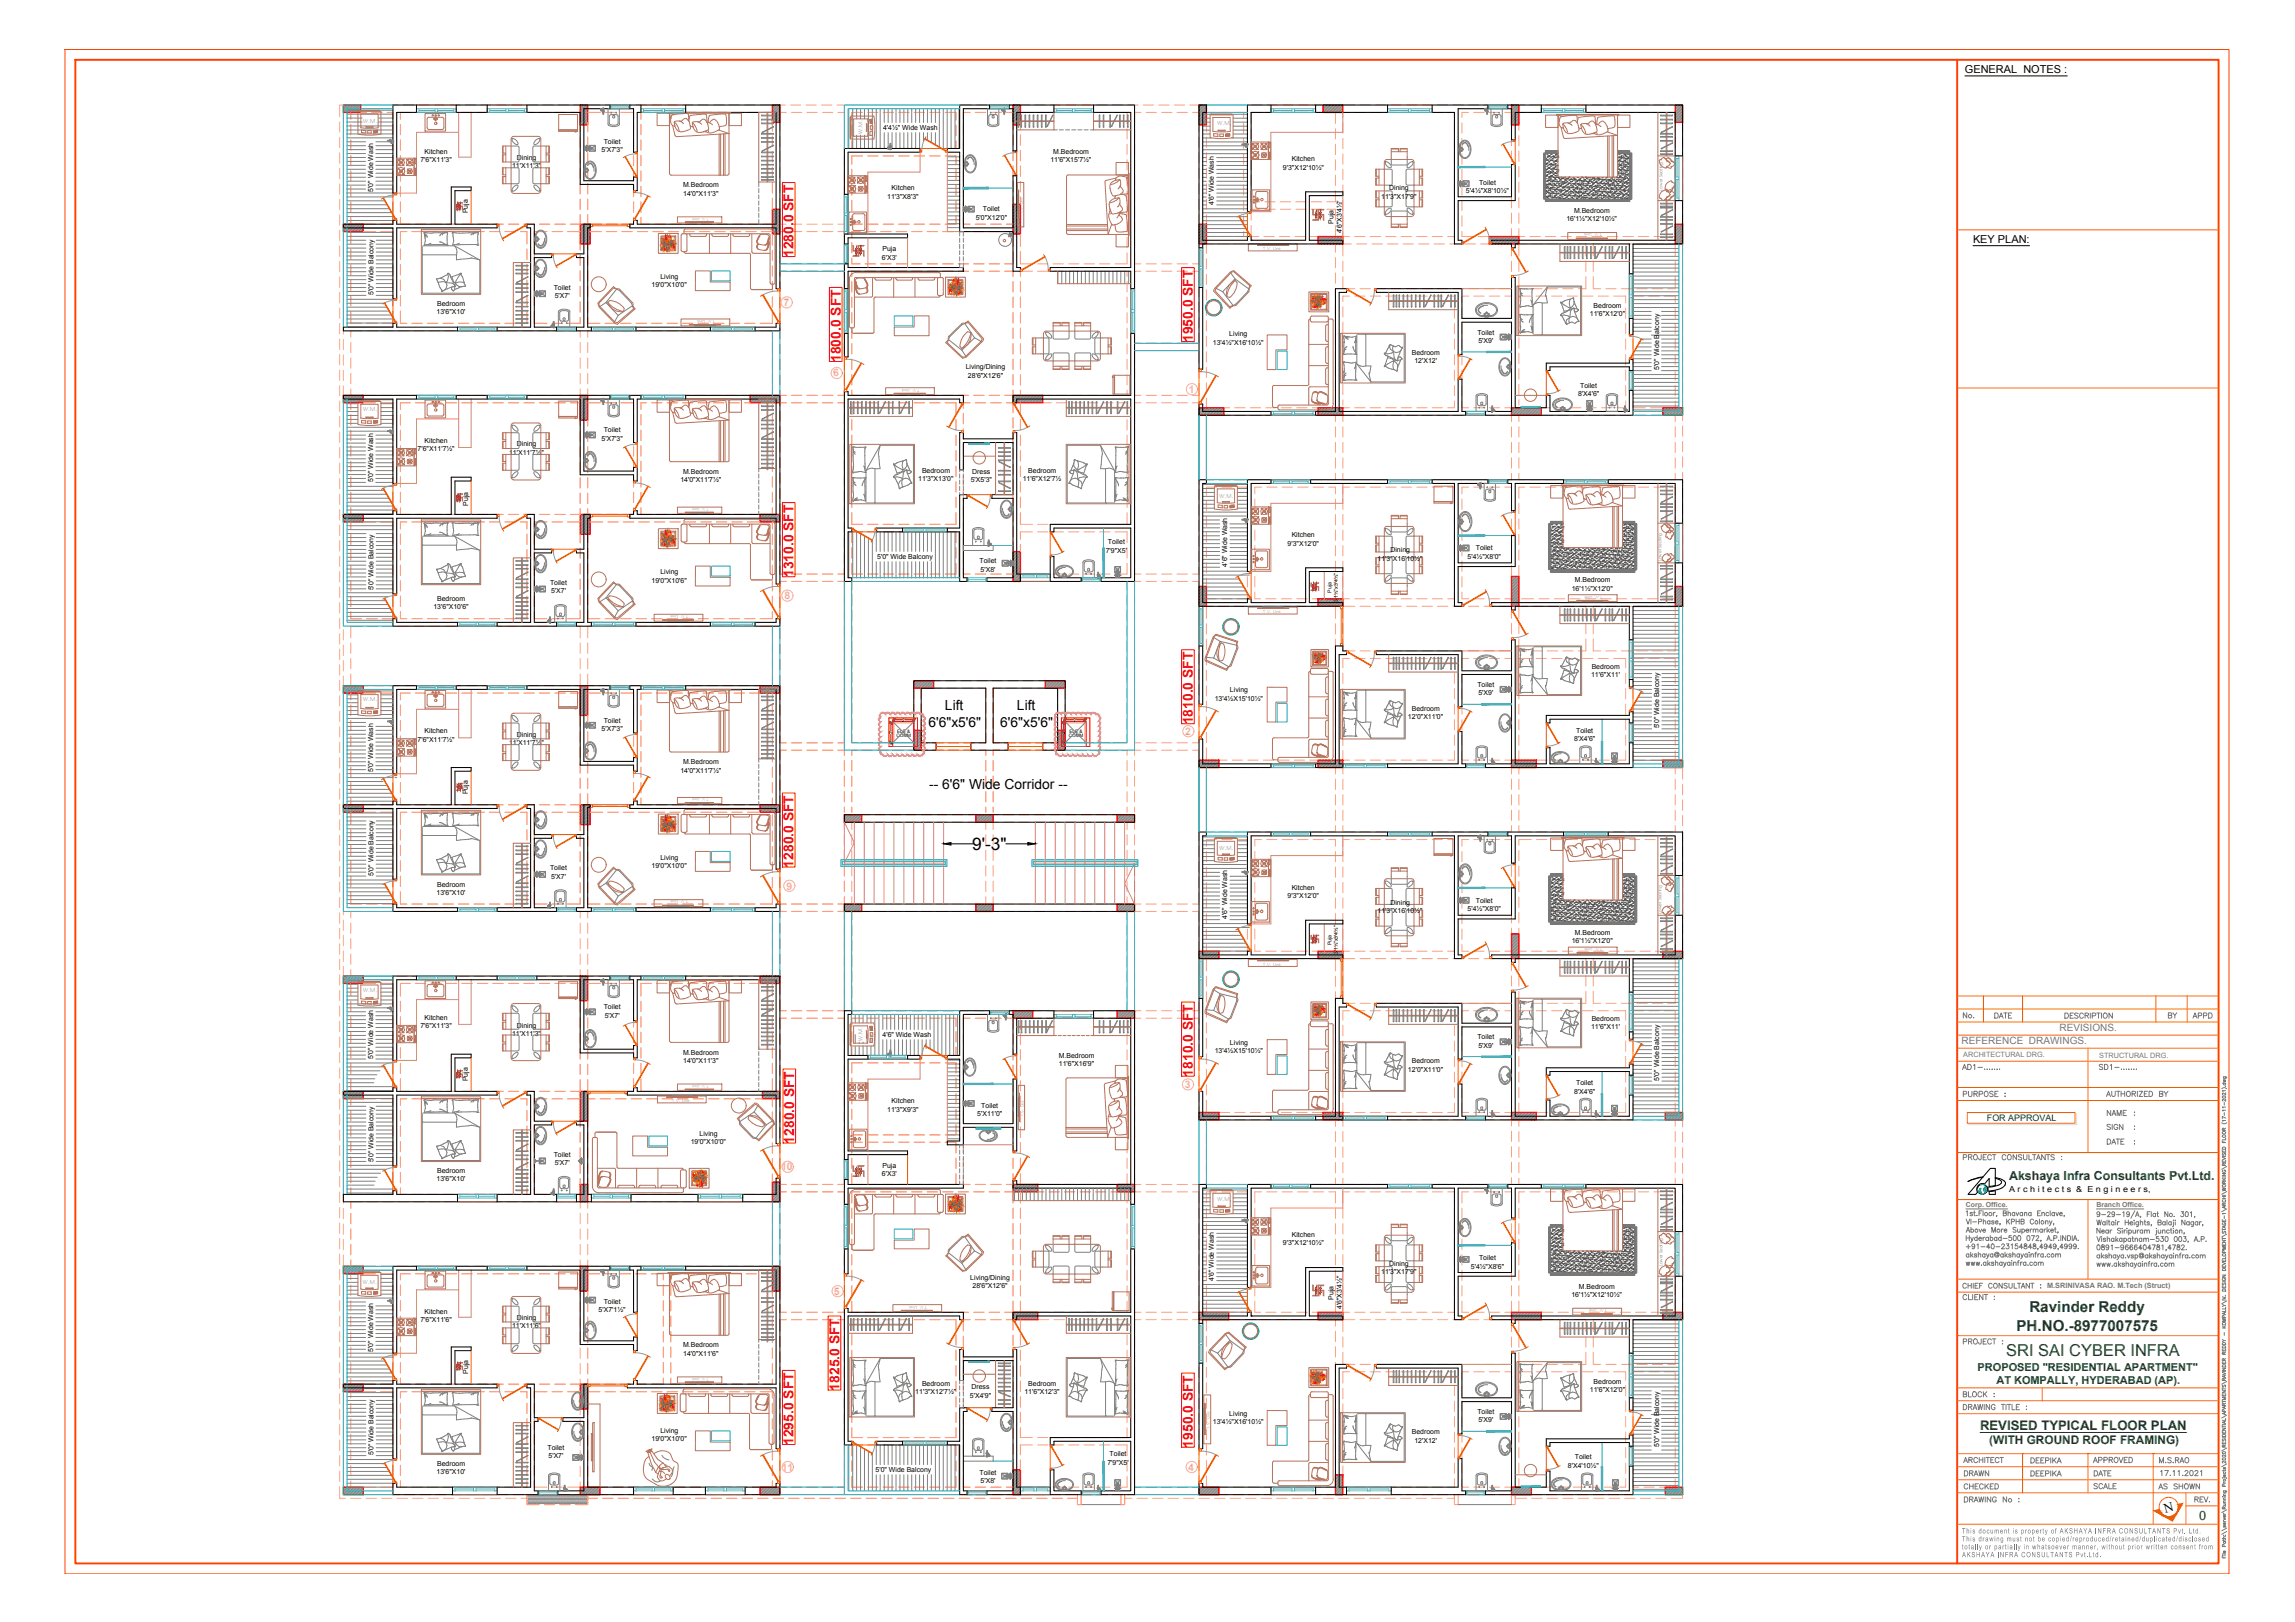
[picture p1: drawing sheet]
<svg xmlns="http://www.w3.org/2000/svg" width="841mm" height="594mm" viewBox="0 0 841 594" stroke-linecap="round" stroke-linejoin="round" font-family="sans-serif">
<defs><g id="words">
<text font-size="6.3" x="356.3" y="311.3">9'-3&quot;</text>
<text font-size="6" fill="#007a00" x="735.2" y="496.5">SRI SAI CYBER INFRA</text>
<g font-size="5.6" fill="#007a00">
<text x="743.7" y="480.6">Ravinder Reddy</text>
<text x="738.9" y="487.5">PH.NO.-8977007575</text>
</g>
<g font-size="5.3" fill="#767676">
<text x="729.9" y="374.3">DATE</text>
<text x="793.4" y="374.3">BY</text>
<text x="802.6" y="374.3">APPD</text>
<text x="718.3" y="402.9">PURPOSE :</text>
<text x="770.8" y="409.9">NAME</text>
<text x="718.3" y="512.9">BLOCK :</text>
<text x="718.6" y="541.9">DRAWN</text>
<text x="766.2" y="541.9">DATE</text>
</g>
<g font-size="5.1" fill="#f00">
<text x="290.8" y="94.2" transform="rotate(-90 290.8 94.2)">1280.0 SFT</text>
<text x="437.1" y="125.3" transform="rotate(-90 437.1 125.3)">1950.0 SFT</text>
<text x="308.1" y="132.6" transform="rotate(-90 308.1 132.6)">1800.0 SFT</text>
<text x="290.8" y="211.4" transform="rotate(-90 290.8 211.4)">1310.0 SFT</text>
<text x="437.1" y="265.3" transform="rotate(-90 437.1 265.3)">1810.0 SFT</text>
<text x="290.8" y="317.7" transform="rotate(-90 290.8 317.7)">1280.0 SFT</text>
<text x="437.1" y="394.3" transform="rotate(-90 437.1 394.3)">1810.0 SFT</text>
<text x="291.1" y="418.8" transform="rotate(-90 291.1 418.8)">1280.0 SFT</text>
<text x="307.6" y="509.3" transform="rotate(-90 307.6 509.3)">1825.0 SFT</text>
<text x="290.8" y="529.2" transform="rotate(-90 290.8 529.2)">1295.0 SFT</text>
<text x="437.1" y="530.2" transform="rotate(-90 437.1 530.2)">1950.0 SFT</text>
</g>
<g font-size="5.1">
<text x="346.3" y="260.1">Lift</text>
<text x="372.7" y="260.1">Lift</text>
<text x="340.2" y="266.1">6'6&quot;x5'6&quot;</text>
<text x="366.5" y="266.1">6'6&quot;x5'6&quot;</text>
<text x="340.5" y="289">-- 6'6&quot; Wide Corridor --</text>
</g>
<g font-size="4.9" fill="#767676">
<text x="718.3" y="373.9">No.</text>
<text x="770.8" y="414.9">SIGN</text>
<text x="770.8" y="420.2">DATE</text>
<text x="718.3" y="493.5">PROJECT :</text>
<text x="718.3" y="536.9">ARCHITECT</text>
<text x="742.9" y="536.9">DEEPIKA</text>
<text x="742.9" y="541.9">DEEPIKA</text>
<text x="718.6" y="546.5">CHECKED</text>
<text x="718.6" y="551.4">DRAWING No :</text>
<text x="766.2" y="546.5">SCALE</text>
<text x="789.9" y="546.5">AS SHOWN</text>
<text x="802.9" y="551.4">REV.</text>
</g>
<g font-size="4.9" fill="#ff7f00">
<text x="765.9" y="536.9">APPROVED</text>
<text x="790.2" y="536.9">M.S.RAO</text>
</g>
<text font-size="4.9" x="793.5" y="554" transform="rotate(-15 793.5 554)">N</text>
<text font-size="4.8" fill="#007a00" x="725.6" y="523.6">REVISED TYPICAL FLOOR PLAN</text>
<text font-size="4.7" fill="#007a00" x="806" y="556.8">0</text>
<text font-size="4.5" fill="#007a00" x="736.2" y="432.1">Akshaya Infra Consultants Pvt.Ltd.</text>
<text font-size="4.3" fill="#007a00" x="729" y="528.8">(WITH GROUND ROOF FRAMING)</text>
<g font-size="4">
<text x="720.1" y="26.9">GENERAL NOTES :</text>
<text x="723" y="89.1">KEY PLAN:</text>
</g>
<g font-size="4" fill="#007a00">
<text x="724.7" y="502.1">PROPOSED &quot;RESIDENTIAL APARTMENT&quot;</text>
<text x="731.6" y="506.9">AT KOMPALLY, HYDERABAD (AP).</text>
</g>
<g font-size="3.8" fill="#ff7fbf">
<text x="287.1" y="112.1">7</text>
<text x="305.3" y="137.9">6</text>
<text x="435.6" y="143.8">1</text>
<text x="287.5" y="219.6">8</text>
<text x="434.3" y="269.1">2</text>
<text x="288.2" y="325.9">9</text>
<text x="434.2" y="398.5">3</text>
<text x="286.2" y="428.6">10</text>
<text x="305.6" y="474.2">5</text>
<text x="286.5" y="538.6">11</text>
<text x="435.4" y="538.6">4</text>
</g>
<g font-size="3.7" fill="#767676">
<text x="754.7" y="377.6">REVISIONS.</text>
<text x="718.8" y="382.5">REFERENCE DRAWINGS.</text>
</g>
<text font-size="3.3" fill="#007a00" x="728.1" y="410.6">FOR APPROVAL</text>
<text font-size="3" x="736.2" y="436.4">A r c h i t e c t s &amp; E n g i n e e r s,</text>
<g font-size="2.7" fill="#767676">
<text x="719.5" y="387.3">ARCHITECTURAL DRG.</text>
<text x="769.3" y="387.3">STRUCTURAL DRG.</text>
<text x="750.2" y="471.8">M.SRINIVASA RAO. M.Tech (Struct)</text>
<text x="719" y="561.7">This document is property of AKSHAYA INFRA CONSULTANTS Pvt. Ltd</text>
<text x="719" y="564.5">This drawing must not be copied/reproduced/retained/duplicated/disclosed</text>
<text x="719" y="567.5">totally or partially in whatsoever manner, without prior written consent from</text>
<text x="719" y="570.3">AKSHAYA INFRA CONSULTANTS Pvt.Ltd.</text>
</g>
<g font-size="2.5">
<text x="323.6" y="47.6">4'4½&quot; Wide Wash</text>
<text x="221.2" y="52.7">Toilet</text>
<text x="154.1" y="59.5">7'6&quot;X11'3&quot;</text>
<text x="155.6" y="56.5">Kitchen</text>
<text x="189.4" y="58.6">Dining</text>
<text x="220.4" y="55.8">5'X7'3&quot;</text>
<text x="384.9" y="59.3">11'6&quot;X15'7½&quot;</text>
<text x="386" y="56.3">M.Bedroom</text>
<text x="473.4" y="59.1">Kitchen</text>
<text x="187.6" y="61.6">11'X11'3&quot;</text>
<text x="470.1" y="62.2">9'3&quot;X12'10½&quot;</text>
<text x="136.7" y="70.2" transform="rotate(-90 136.7 70.2)">5'0&quot; Wide Wash</text>
<text x="250.3" y="68.6">M.Bedroom</text>
<text x="250.4" y="71.6">14'0&quot;X11'3&quot;</text>
<text x="326.7" y="69.7">Kitchen</text>
<text x="509.1" y="69.7">Dining</text>
<text x="537.2" y="70.6">5'4½&quot;X8'10½&quot;</text>
<text x="542" y="67.6">Toilet</text>
<text x="325.1" y="72.7">11'3&quot;X8'3&quot;</text>
<text x="360.2" y="77.4">Toilet</text>
<text x="444.9" y="75.2" transform="rotate(-90 444.9 75.2)">4'6&quot; Wide Wash</text>
<text x="506.2" y="72.7">11'3&quot;X17'9&quot;</text>
<text x="576.8" y="78">M.Bedroom</text>
<text x="171.5" y="78.1" transform="rotate(-90 171.5 78.1)">Puja</text>
<text x="357.6" y="80.4">5'0&quot;X12'0&quot;</text>
<text x="488.7" y="82" transform="rotate(-90 488.7 82)">Puja</text>
<text x="574" y="81">16'1½&quot;X12'10½&quot;</text>
<text x="491.8" y="85.5" transform="rotate(-90 491.8 85.5)">4'6&quot;X3'4½&quot;</text>
<text x="323.2" y="95.1">6'X3'</text>
<text x="323.4" y="92.1">Puja</text>
<text x="202.9" y="106.1">Toilet</text>
<text x="238.8" y="105.2">19'0&quot;X10'0&quot;</text>
<text x="242" y="102.2">Living</text>
<text x="136.8" y="108.1" transform="rotate(-90 136.8 108.1)">5'0&quot; Wide Balcony</text>
<text x="160.2" y="112">Bedroom</text>
<text x="203.3" y="109.1">5'X7'</text>
<text x="584" y="112.8">Bedroom</text>
<text x="160" y="115.1">13'6&quot;X10'</text>
<text x="582.6" y="115.9">11'6&quot;X12'0&quot;</text>
<text x="450.5" y="123.2">Living</text>
<text x="541.4" y="122.6">Toilet</text>
<text x="541.8" y="125.6">5'X9'</text>
<text x="444.5" y="126.2">13'4½&quot;X16'10½&quot;</text>
<text x="517.4" y="130">Bedroom</text>
<text x="353.9" y="135.3">Living/Dining</text>
<text x="518.3" y="133.1">12'X12'</text>
<text x="608" y="135.4" transform="rotate(-90 608 135.4)">5'0&quot; Wide Balcony</text>
<text x="354.7" y="138.4">28'6&quot;X12'6&quot;</text>
<text x="579" y="142">Toilet</text>
<text x="578.3" y="145">8'X4'6&quot;</text>
<text x="220.4" y="161.4">5'X7'3&quot;</text>
<text x="221.2" y="158.4">Toilet</text>
<text x="153" y="165.3">7'6&quot;X11'7½&quot;</text>
<text x="155.6" y="162.3">Kitchen</text>
<text x="186.6" y="166.6">11'X11'7½&quot;</text>
<text x="189.4" y="163.5">Dining</text>
<text x="250.3" y="173.6">M.Bedroom</text>
<text x="337.9" y="173.2">Bedroom</text>
<text x="356.3" y="173.5">Dress</text>
<text x="376.8" y="173.2">Bedroom</text>
<text x="136.7" y="176.6" transform="rotate(-90 136.7 176.6)">5'0&quot; Wide Wash</text>
<text x="249.3" y="176.6">14'0&quot;X11'7½&quot;</text>
<text x="336.5" y="176.3">11'3&quot;X13'0&quot;</text>
<text x="355.7" y="176.6">5'X5'3&quot;</text>
<text x="374.8" y="176.2">11'6&quot;X12'7½</text>
<text x="171.5" y="185.3" transform="rotate(-90 171.5 185.3)">Puja</text>
<text x="473.3" y="196.8">Kitchen</text>
<text x="405.2" y="202.4">7'9&quot;X5'</text>
<text x="406" y="199.4">Toilet</text>
<text x="471.9" y="199.9">9'3&quot;X12'0&quot;</text>
<text x="509.5" y="202.3">Dining</text>
<text x="540.8" y="201.6">Toilet</text>
<text x="321.5" y="204.7">5'0&quot; Wide Balcony</text>
<text x="359" y="206.4">Toilet</text>
<text x="359.3" y="209.4">5'X8'</text>
<text x="449.7" y="207.5" transform="rotate(-90 449.7 207.5)">4'6&quot; Wide Wash</text>
<text x="504.8" y="205.4">11'3&quot;X16'10½&quot;</text>
<text x="537.8" y="204.6">5'4½&quot;X8'0&quot;</text>
<text x="201.6" y="214.2">Toilet</text>
<text x="238.8" y="213.4">19'0&quot;X10'6&quot;</text>
<text x="242" y="210.4">Living</text>
<text x="577.1" y="213.3">M.Bedroom</text>
<text x="136.8" y="216.3" transform="rotate(-90 136.8 216.3)">5'0&quot; Wide Balcony</text>
<text x="160.2" y="220.2">Bedroom</text>
<text x="201.9" y="217.3">5'X7'</text>
<text x="576" y="216.4">16'1½&quot;X12'0&quot;</text>
<text x="158.8" y="223.2">13'6&quot;X10'6&quot;</text>
<text x="583.3" y="245">Bedroom</text>
<text x="541.4" y="251.7">Toilet</text>
<text x="583.1" y="248">11'6&quot;X11'</text>
<text x="445.1" y="256.7">13'4½X15'10½&quot;</text>
<text x="450.7" y="253.6">Living</text>
<text x="541.8" y="254.7">5'X9'</text>
<text x="516" y="263.5">12'0&quot;X11'0&quot;</text>
<text x="517.4" y="260.4">Bedroom</text>
<text x="155.6" y="268.6">Kitchen</text>
<text x="189.4" y="269.9">Dining</text>
<text x="220.4" y="267.7">5'X7'3&quot;</text>
<text x="221.2" y="264.7">Toilet</text>
<text x="577.6" y="268.5">Toilet</text>
<text x="608" y="266.8" transform="rotate(-90 608 266.8)">5'0&quot; Wide Balcony</text>
<text x="153" y="271.7">7'6&quot;X11'7½&quot;</text>
<text x="186.6" y="272.9">11'X11'7½&quot;</text>
<text x="576.8" y="271.5">8'X4'6&quot;</text>
<text x="250.3" y="279.9">M.Bedroom</text>
<text x="136.7" y="282.9" transform="rotate(-90 136.7 282.9)">5'0&quot; Wide Wash</text>
<text x="249.3" y="282.9">14'0&quot;X11'7½&quot;</text>
<text x="171.4" y="291" transform="rotate(-90 171.4 291)">Puja</text>
<text x="238.8" y="317.9">19'0&quot;X10'0&quot;</text>
<text x="242" y="314.9">Living</text>
<text x="136.8" y="320.8" transform="rotate(-90 136.8 320.8)">5'0&quot; Wide Balcony</text>
<text x="201.6" y="318.8">Toilet</text>
<text x="201.9" y="321.8">5'X7'</text>
<text x="160" y="327.7">13'6&quot;X10'</text>
<text x="160.2" y="324.7">Bedroom</text>
<text x="471.9" y="328.9">9'3&quot;X12'0&quot;</text>
<text x="473.3" y="325.9">Kitchen</text>
<text x="504.8" y="334.5">11'3&quot;X16'10½&quot;</text>
<text x="509.5" y="331.4">Dining</text>
<text x="537.8" y="333.7">5'4½&quot;X8'0&quot;</text>
<text x="540.8" y="330.6">Toilet</text>
<text x="449.7" y="336.5" transform="rotate(-90 449.7 336.5)">4'6&quot; Wide Wash</text>
<text x="576" y="345.4">16'1½&quot;X12'0&quot;</text>
<text x="577.1" y="342.3">M.Bedroom</text>
<text x="221.2" y="369.7">Toilet</text>
<text x="154.1" y="376.7">7'6&quot;X11'3&quot;</text>
<text x="155.6" y="373.7">Kitchen</text>
<text x="189.4" y="376.5">Dining</text>
<text x="221.6" y="372.7">5'X7'</text>
<text x="583.1" y="377">11'6&quot;X11'</text>
<text x="583.3" y="374">Bedroom</text>
<text x="187.6" y="379.6">11'X11'3&quot;</text>
<text x="323.4" y="379.8">4'6&quot; Wide Wash</text>
<text x="450.7" y="382.7">Living</text>
<text x="541.4" y="380.7">Toilet</text>
<text x="541.8" y="383.7">5'X9'</text>
<text x="136.7" y="387.8" transform="rotate(-90 136.7 387.8)">5'0&quot; Wide Wash</text>
<text x="250.3" y="386.2">M.Bedroom</text>
<text x="250.4" y="389.3">14'0&quot;X11'3&quot;</text>
<text x="388" y="387.4">M.Bedroom</text>
<text x="445.1" y="385.7">13'4½X15'10½&quot;</text>
<text x="517.4" y="389.5">Bedroom</text>
<text x="388" y="390.4">11'6&quot;X16'9&quot;</text>
<text x="516" y="392.5">12'0&quot;X11'0&quot;</text>
<text x="608" y="395.8" transform="rotate(-90 608 395.8)">5'0&quot; Wide Balcony</text>
<text x="171.5" y="396" transform="rotate(-90 171.5 396)">Puja</text>
<text x="576.8" y="400.5">8'X4'6&quot;</text>
<text x="577.6" y="397.5">Toilet</text>
<text x="325.1" y="407.2">11'3&quot;X9'3&quot;</text>
<text x="326.7" y="404.1">Kitchen</text>
<text x="359.6" y="405.7">Toilet</text>
<text x="358.1" y="408.7">5'X11'0&quot;</text>
<text x="253.1" y="419">19'0&quot;X10'0&quot;</text>
<text x="256.3" y="416">Living</text>
<text x="136.8" y="425.7" transform="rotate(-90 136.8 425.7)">5'0&quot; Wide Balcony</text>
<text x="202.9" y="423.7">Toilet</text>
<text x="160.2" y="429.7">Bedroom</text>
<text x="203.3" y="426.7">5'X7'</text>
<text x="323.2" y="430.8">6'X3'</text>
<text x="323.4" y="427.8">Puja</text>
<text x="160" y="432.7">13'6&quot;X10'</text>
<text x="473.4" y="453.1">Kitchen</text>
<text x="470.1" y="456.1">9'3&quot;X12'10½&quot;</text>
<text x="542" y="461.6">Toilet</text>
<text x="506.2" y="466.7">11'3&quot;X17'9&quot;</text>
<text x="509.1" y="463.7">Dining</text>
<text x="539" y="464.6">5'4½&quot;X8'6&quot;</text>
<text x="355.6" y="468.9">Living/Dining</text>
<text x="356.4" y="471.9">28'6&quot;X12'6&quot;</text>
<text x="444.9" y="469.2" transform="rotate(-90 444.9 469.2)">4'6&quot; Wide Wash</text>
<text x="578.6" y="472">M.Bedroom</text>
<text x="221.2" y="477.6">Toilet</text>
<text x="488.7" y="476" transform="rotate(-90 488.7 476)">Puja</text>
<text x="491.8" y="479.5" transform="rotate(-90 491.8 479.5)">4'6&quot;X3'4½&quot;</text>
<text x="575.8" y="475">16'1½&quot;X12'10½&quot;</text>
<text x="154.1" y="484.4">7'6&quot;X11'6&quot;</text>
<text x="155.6" y="481.4">Kitchen</text>
<text x="189.4" y="483.5">Dining</text>
<text x="219.4" y="480.6">5'X7'1½&quot;</text>
<text x="187.6" y="486.5">11'X11'6&quot;</text>
<text x="136.7" y="495.1" transform="rotate(-90 136.7 495.1)">5'0&quot; Wide Wash</text>
<text x="250.3" y="493.5">M.Bedroom</text>
<text x="250.4" y="496.5">14'0&quot;X11'6&quot;</text>
<text x="171.5" y="503.1" transform="rotate(-90 171.5 503.1)">Puja</text>
<text x="337.9" y="507.6">Bedroom</text>
<text x="356" y="508.9">Dress</text>
<text x="376.8" y="507.6">Bedroom</text>
<text x="582.6" y="509.8">11'6&quot;X12'0&quot;</text>
<text x="584" y="506.8">Bedroom</text>
<text x="335.4" y="510.7">11'3&quot;X12'7½&quot;</text>
<text x="355.4" y="511.9">5'X4'9&quot;</text>
<text x="375.4" y="510.7">11'6&quot;X12'3&quot;</text>
<text x="444.5" y="521.6">13'4½&quot;X16'10½&quot;</text>
<text x="450.5" y="518.5">Living</text>
<text x="541.4" y="517.9">Toilet</text>
<text x="541.8" y="521">5'X9'</text>
<text x="238.8" y="527.7">19'0&quot;X10'0&quot;</text>
<text x="242" y="524.7">Living</text>
<text x="517.4" y="525.4">Bedroom</text>
<text x="136.8" y="533" transform="rotate(-90 136.8 533)">5'0&quot; Wide Balcony</text>
<text x="200.6" y="531">Toilet</text>
<text x="406.6" y="533.4">Toilet</text>
<text x="518.3" y="528.4">12'X12'</text>
<text x="608" y="530.1" transform="rotate(-90 608 530.1)">5'0&quot; Wide Balcony</text>
<text x="160" y="539.9">13'6&quot;X10'</text>
<text x="160.2" y="536.9">Bedroom</text>
<text x="201" y="534">5'X7'</text>
<text x="320.9" y="539.2">5'0&quot; Wide Balcony</text>
<text x="405.8" y="536.5">7'9&quot;X5'</text>
<text x="574.6" y="537.5">8'X4'10½&quot;</text>
<text x="577.1" y="534.4">Toilet</text>
<text x="359" y="540.2">Toilet</text>
<text x="359.3" y="543.2">5'X8'</text>
</g>
<g font-size="2.5" fill="#767676">
<text x="720.4" y="442.2">Corp. Office.</text>
<text x="768.2" y="442.2">Branch Office.</text>
</g>
<g font-size="2.3" fill="#808080">
<text x="133.1" y="44.9">W.M.</text>
<text x="446.1" y="46">W.M.</text>
<text x="316.1" y="49.1" transform="rotate(-90 316.1 49.1)">W.M.</text>
<text x="133.1" y="150.6">W.M.</text>
<text x="446.8" y="182.4">W.M.</text>
<text x="133.1" y="256.9">W.M.</text>
<text x="446.8" y="311.4">W.M.</text>
<text x="133.1" y="363.2">W.M.</text>
<text x="316.1" y="381.3" transform="rotate(-90 316.1 381.3)">W.M.</text>
<text x="446.1" y="440">W.M.</text>
<text x="133" y="470.4">W.M.</text>
</g>
<g font-size="1.9">
<text x="488" y="217.1" transform="rotate(-90 488 217.1)">Puja</text>
<text x="490.3" y="220.4" transform="rotate(-90 490.3 220.4)">3'1½&quot;x3'4½&quot;</text>
<text x="488" y="346.2" transform="rotate(-90 488 346.2)">Puja</text>
<text x="490.3" y="349.4" transform="rotate(-90 490.3 349.4)">3'1½&quot;x3'4½&quot;</text>
</g>
<g font-size="1.7" fill="#808080">
<text x="587" y="85.5" transform="rotate(-180 587 85.5)">T.V. Unit</text>
<text x="462.9" y="91.6">T.V. Unit</text>
<text x="262" y="117.2" transform="rotate(-180 262 117.2)">T.V. Unit</text>
<text x="337" y="142.3" transform="rotate(-180 337 142.3)">T.V. Unit</text>
<text x="587.2" y="218.2" transform="rotate(-180 587.2 218.2)">T.V. Unit</text>
<text x="252.2" y="225.3" transform="rotate(-180 252.2 225.3)">T.V. Unit</text>
<text x="462.9" y="224.6">T.V. Unit</text>
<text x="252.2" y="329.8" transform="rotate(-180 252.2 329.8)">T.V. Unit</text>
<text x="587.2" y="347.2" transform="rotate(-180 587.2 347.2)">T.V. Unit</text>
<text x="462.9" y="353.6">T.V. Unit</text>
<text x="246.4" y="403.6">T.V. Unit</text>
<text x="339.7" y="478.2" transform="rotate(-180 339.7 478.2)">T.V. Unit</text>
<text x="588.8" y="479.5" transform="rotate(-180 588.8 479.5)">T.V. Unit</text>
<text x="443.4" y="523.4" transform="rotate(-90 443.4 523.4)">T.V. Unit</text>
</g>
<g font-size="1.7">
<text x="327.1" y="269" transform="rotate(-90 327.1 269)">2'</text>
<text x="328.5" y="270">COMM</text>
<text x="328.7" y="268.4">ELE &amp;</text>
<text x="330.6" y="264.3">2'</text>
<text x="390.2" y="269" transform="rotate(-90 390.2 269)">2'</text>
<text x="391.7" y="270">COMM</text>
<text x="391.9" y="268.3">ELE &amp;</text>
<text x="393.3" y="264.3">2'</text>
</g>
<g font-size="1.5" fill="#808080">
<text x="609.3" y="69.8" transform="rotate(-90 609.3 69.8)">Lower Seating</text>
<text x="259.6" y="79.7" transform="rotate(-180 259.6 79.7)">T.V. Unit</text>
<text x="374.9" y="78.2" transform="rotate(-90 374.9 78.2)">T.V. Unit</text>
<text x="259.6" y="186" transform="rotate(-180 259.6 186)">T.V. Unit</text>
<text x="608.9" y="205.6" transform="rotate(-90 608.9 205.6)">Lower Seating</text>
<text x="259.6" y="292.3" transform="rotate(-180 259.6 292.3)">T.V. Unit</text>
<text x="608.9" y="334.6" transform="rotate(-90 608.9 334.6)">Lower Seating</text>
<text x="259.6" y="397.3" transform="rotate(-180 259.6 397.3)">T.V. Unit</text>
<text x="375.2" y="408.9" transform="rotate(-90 375.2 408.9)">T.V. Unit</text>
<text x="609.3" y="463.8" transform="rotate(-90 609.3 463.8)">Lower Seating</text>
<text x="259.6" y="504.6" transform="rotate(-180 259.6 504.6)">T.V. Unit</text>
</g>
</g></defs>
<!-- layer: S-HATCH -->
<g fill="none" stroke="#808080" stroke-width=".37">
<path d="M126 38.5l-.2 .2M126.6 38.5l-.8 .7M127.1 38.5l-1.3 1.3M127.6 38.5l-1.8 1.8M128.2 38.5l-2.4 2.3M128.7 38.5l-2.7 2.7M129.3 38.5l-2.7 2.7M129.9 38.5l-2.8 2.7M130.4 38.5l-2.8 2.7M131 38.5l-2.8 2.7M131.5 38.5l-2.8 2.7M132 38.5l-2.7 2.7"/>
<path d="M132.2 38.8l-2.3 2.4M132.2 39.4l-1.8 1.8M132.2 39.9l-1.3 1.3M213.1 38.5l-.5 .4M213.6 38.5l-1 1M214.2 38.5l-1.6 1.5M214.7 38.5l-2.1 2.1M215.3 38.5l-2.7 2.6M215.4 38.9l-2.8 2.7M215.4 39.5l-2.8 2.7M283.3 38.5l-.2 .2M283.8 38.5l-.7 .7"/>
<path d="M284.4 38.5l-1.3 1.3M284.9 38.5l-1.8 1.8M285.5 38.5l-2.4 2.4M285.8 38.7l-2.7 2.7M285.8 39.2l-2.7 2.8M285.8 39.8l-2.7 2.7M371.4 38.5l-.2 .2M372 38.5l-.8 .7M372.5 38.5l-1.3 1.3M373.1 38.5l-1.9 1.8M373.6 38.5l-2.4 2.4M373.9 38.7l-2.7 2.7"/>
<path d="M373.9 39.2l-2.7 2.7M373.9 39.8l-2.7 2.7M439.4 38.5v.1M440 38.5l-.6 .6M440.5 38.5l-1.1 1.1M441.1 38.5l-1.7 1.7M441.6 38.5l-2.2 2.2M442.1 38.5l-2.7 2.8M442.1 39.1l-2.7 2.7M442.1 39.6l-2.7 2.8M485.2 38.5l-.4 .3M485.7 38.5l-.9 .9"/>
<path d="M486.3 38.5l-1.5 1.4M486.8 38.5l-2 1.9M487.3 38.5l-2.5 2.5M487.9 38.5l-2.7 2.7M488.4 38.5l-2.7 2.7M489 38.5l-2.7 2.7M489.5 38.5l-2.7 2.7M490.1 38.5l-2.8 2.7M490.6 38.5l-2.7 2.7M491.1 38.5l-2.7 2.7M491.7 38.5l-2.7 2.7M492.1 38.6l-2.6 2.6"/>
<path d="M492.1 39.1l-2 2.1M492.1 39.7l-1.5 1.5M554.2 38.5l-.3 .3M554.8 38.5l-.9 .9M555.3 38.5l-1.4 1.4M555.9 38.5l-2 2M556.4 38.5l-2.5 2.5M556.6 38.8l-2.7 2.8M556.6 39.4l-2.7 2.7M556.6 39.9l-2.7 2.7M614.1 38.5l-.2 .2M614.7 38.5l-.8 .7"/>
<path d="M615.2 38.5l-1.3 1.3M615.8 38.5l-1.9 1.8M616.3 38.5l-2.4 2.4M616.6 38.7l-2.7 2.7M616.6 39.2l-2.7 2.8M616.6 39.8l-2.7 2.7M132.2 40.5l-.7 .7M132.2 41l-.2 .2M215.4 40l-2.8 2.7M215.4 40.6l-2.8 2.7M215.4 41.1l-2.8 2.7M215.4 41.6l-2.8 2.8"/>
<path d="M215.4 42.2l-2.8 2.7M215.4 42.7l-2.8 2.8M215.4 43.3l-2.5 2.4M215.4 43.8l-1.9 1.9M215.4 44.4l-1.4 1.3M215.4 44.9l-.9 .8M215.4 45.5l-.3 .2M285.8 40.3l-2.7 2.7M285.8 40.9l-2.7 2.7M285.8 41.4l-2.7 2.7M285.8 41.9l-2.7 2.8M285.8 42.5l-2.4 2.3"/>
<path d="M285.8 43l-1.8 1.8M285.8 43.6l-1.3 1.2M285.8 44.1l-.7 .7M285.8 44.7l-.2 .1M373.9 40.3l-2.7 2.7M373.9 40.8l-2.7 2.8M373.9 41.4l-2.7 2.7M373.9 41.9l-2.7 2.8M373.9 42.5l-2.7 2.7M373.9 43l-2.7 2.7M373.9 43.6l-2.1 2.1M373.9 44.1l-1.6 1.6"/>
<path d="M373.9 44.6l-1 1.1M373.9 45.2l-.5 .5M442.1 40.2l-2.7 2.7M442.1 40.7l-2.7 2.7M442.1 41.3l-2.7 2.7M442.1 41.8l-2.7 2.7M442.1 42.3l-2.7 2.8M442.1 42.9l-2.7 2.7M442.1 43.4l-2.3 2.3M442.1 44l-1.8 1.7M442.1 44.5l-1.2 1.2M442.1 45.1l-.7 .6"/>
<path d="M442.1 45.6l-.1 .1M492.1 40.2l-1 1M492.1 40.8l-.4 .4M556.6 40.5l-2.7 2.7M556.6 41l-2.7 2.7M556.6 41.6l-2.7 2.7M556.6 42.1l-2.7 2.7M556.6 42.6l-2.7 2.8M556.6 43.2l-2.5 2.5M556.6 43.7l-2 2M556.6 44.3l-1.5 1.4M556.6 44.8l-.9 .9"/>
<path d="M556.6 45.4l-.4 .3M616.6 40.3l-2.7 2.7M616.6 40.9l-2.7 2.7M616.6 41.4l-2.7 2.7M616.6 41.9l-2.7 2.8M616.6 42.5l-2.3 2.3M616.6 43l-1.8 1.8M616.6 43.6l-1.2 1.2M616.6 44.1l-.7 .7M616.6 44.7l-.1 .1M283.2 76.7l-.1 .1M283.7 76.7l-.6 .6"/>
<path d="M284.3 76.7l-1.2 1.2M284.8 76.7l-1.7 1.7M285.4 76.7l-2.3 2.3M285.8 77.3l-2.7 2.7M285.8 77.9l-2.7 2.7M285.8 76.8l-2.7 2.7M285.8 78.4l-2.7 2.7M285.8 78.9l-2.7 2.8M285.8 79.5l-2.7 2.7M371.5 74.8l-.3 .3M372.1 74.8l-.9 .9M372.6 74.8l-1.4 1.4"/>
<path d="M373.2 74.8l-2 2M373.7 74.8l-2.5 2.5M373.9 75.1l-2.7 2.8M373.9 75.7l-2.7 2.7M373.9 76.2l-2.7 2.7M373.9 76.8l-2.7 2.7M373.9 77.3l-2.7 2.7M373.9 77.8l-2.7 2.8M373.9 78.4l-2.7 2.7M373.9 78.9l-2.7 2.8M373.9 79.5l-2.7 2.7M126 82.1l-.2 .1"/>
<path d="M126.5 82.1l-.7 .6M127 82.1l-1.2 1.2M127.6 82.1l-1.8 1.7M128.1 82.1l-2.3 2.3M128.7 82.1l-2.7 2.7M129.2 82.1l-2.7 2.7M129.8 82.1l-2.8 2.7M130.3 82.1l-2.7 2.7M130.8 82.1l-2.7 2.7M131.4 82.1l-2.7 2.7M131.9 82.1l-2.7 2.7M132.5 82.1l-2.8 2.7"/>
<path d="M133 82.1l-2.7 2.7M133.1 82.5l-2.3 2.3M133.1 83.1l-1.7 1.7M133.1 83.6l-1.2 1.2M133.1 84.2l-.6 .6M133.1 84.7l-.1 .1M213 82.1l-.4 .4M213.5 82.1l-.9 .9M214.1 82.1l-1.5 1.5M214.6 82.1l-2 2M215.2 82.1l-2.6 2.6M215.7 82.1l-3.1 3.1"/>
<path d="M216.3 82.1l-3.7 3.7M216.3 82.7l-3.7 3.6M216.3 83.2l-3.7 3.6M216.3 83.7l-3.7 3.7M216.3 84.3l-3.7 3.6M216.3 84.8l-3.7 3.7M216.3 85.4l-3.7 3.6M216.3 85.9l-3.5 3.5M216.3 86.5l-3 2.9M216.3 87l-2.4 2.4M216.3 87.5l-1.9 1.9M216.3 88.1l-1.3 1.3"/>
<path d="M216.3 88.6l-.8 .8M216.3 89.2l-.2 .2M285.8 81.1l-2.7 2.7M285.8 80l-2.7 2.8M285.8 81.7l-2.7 2.7M285.8 80.6l-2.7 2.7M285.8 82.2l-2.7 2.7M285.8 82.7l-2.7 2.8M285.8 83.3l-2.4 2.4M285.8 83.8l-1.9 1.9M285.8 84.4l-1.3 1.3M285.8 84.9l-.8 .8"/>
<path d="M285.8 85.5l-.2 .2M373.9 80l-2.7 2.7M373.9 80.6l-2.7 2.7M373.9 81.1l-2.7 2.7M373.9 81.6l-2.7 2.8M373.9 82.2l-2.7 2.7M373.9 82.7l-2.7 2.8M373.9 83.3l-2.4 2.4M373.9 83.8l-1.9 1.9M373.9 84.4l-1.3 1.3M373.9 84.9l-.8 .8M373.9 85.5l-.2 .2"/>
<path d="M439.9 82.1l-.5 .5M440.5 82.1l-1.1 1.1M441 82.1l-1.6 1.6M441.6 82.1l-2.2 2.1M442.1 82.1l-2.7 2.7M442.1 82.6l-2.7 2.7M442.1 83.1l-2.7 2.8M442.1 83.7l-2.7 2.7M442.1 84.2l-2.7 2.8M442.1 84.8l-2.7 2.7M442.1 85.3l-2.7 2.7M442.1 85.9l-2.7 2.7"/>
<path d="M442.1 86.4l-2.7 2.7M442.1 86.9l-2.4 2.5M442.1 87.5l-1.9 1.9M442.1 88l-1.3 1.4M442.1 88.6l-.8 .8M442.1 89.1l-.2 .3M483.2 86.6l-.2 .3M483.8 86.6l-.8 .8M484.3 86.6l-1.3 1.4M484.9 86.6l-1.9 1.9M485.4 86.6l-2.4 2.5M486 86.6l-2.8 2.8"/>
<path d="M486.5 86.6l-2.7 2.8M487.1 86.6l-2.8 2.8M487.6 86.6l-2.7 2.8M488.1 86.6l-2.7 2.8M488.7 86.6l-2.7 2.8M489.2 86.6l-2.7 2.8M489.8 86.6l-2.7 2.8M490.3 86.6l-2.7 2.8M490.9 86.6l-2.8 2.8M491.4 86.6l-2.7 2.8M491.9 86.6l-2.7 2.8M492.1 87l-2.3 2.4"/>
<path d="M492.1 87.6l-1.8 1.8M492.1 88.1l-1.2 1.3M492.1 88.7l-.7 .7M492.1 89.2l-.2 .2M545.8 86.6l-.1 .1M546.4 86.6l-.7 .7M546.9 86.6l-1.2 1.2M547.4 86.6l-1.7 1.8M548 86.6l-2.3 2.3M548.5 86.6l-2.7 2.8M549.1 86.6l-2.7 2.8M549.6 86.6l-2.7 2.8"/>
<path d="M550.2 86.6l-2.8 2.8M550.7 86.6l-2.7 2.8M551.2 86.6l-2.7 2.8M551.8 86.6l-2.7 2.8M552.3 86.6l-2.7 2.8M552.9 86.6l-2.7 2.8M553.4 86.6l-2.7 2.8M554 86.6l-2.8 2.8M554.5 86.6l-2.7 2.8M555 86.6l-2.7 2.8M555.6 86.6l-2.7 2.8M556.1 86.6l-2.7 2.8"/>
<path d="M556.6 86.7l-2.6 2.7M556.6 87.2l-2.1 2.2M556.6 87.8l-1.6 1.6M556.6 88.3l-1 1.1M556.6 88.9l-.5 .5M614 82.1l-.1 .1M614.6 82.1l-.7 .7M615.1 82.1l-1.2 1.2M615.7 82.1l-1.8 1.7M616.2 82.1l-2.3 2.3M616.6 82.2l-2.7 2.7M616.6 82.7l-2.7 2.8"/>
<path d="M616.6 83.3l-2.7 2.7M616.6 83.8l-2.7 2.8M616.6 84.4l-2.7 2.7M616.6 84.9l-2.7 2.8M616.6 85.5l-2.7 2.7M616.6 86l-2.7 2.8M616.6 86.6l-2.7 2.7M616.6 87.1l-2.2 2.3M616.6 87.7l-1.7 1.7M616.6 88.2l-1.1 1.2M616.6 88.8l-.6 .6M616.6 89.3v.1"/>
<path d="M126.3 144.8l-.5 .5M126.9 144.8l-1.1 1.1M127.4 144.8l-1.6 1.6M128 144.8l-2.2 2.2M128.5 144.8l-2.7 2.7M129.1 144.8l-2.8 2.7M129.6 144.8l-2.7 2.7M130.1 144.8l-2.7 2.7M130.7 144.8l-2.7 2.7M131.2 144.8l-2.7 2.7M131.8 144.8l-2.8 2.7M132.3 144.8l-2.7 2.7"/>
<path d="M132.9 144.8l-2.8 2.7M133.1 145.1l-2.4 2.4M133.1 145.7l-1.9 1.8M133.1 146.2l-1.3 1.3M133.1 146.8l-.8 .7M133.1 147.3l-.2 .2M212.9 144.8l-.3 .3M213.4 144.8l-.8 .8M214 144.8l-1.4 1.3M214.5 144.8l-1.9 1.9M215 144.8l-2.4 2.4M215.4 145l-2.8 2.8"/>
<path d="M215.4 145.6l-2.8 2.7M215.4 146.1l-2.8 2.8M215.4 146.7l-2.8 2.7M215.4 147.2l-2.8 2.7M215.4 147.8l-2.8 2.7M215.4 148.3l-2.8 2.7M215.4 148.8l-2.8 2.8M215.4 149.4l-2.8 2.7M215.4 149.9l-2.8 2.8M215.4 150.5l-2.8 2.7M215.4 151l-2.8 2.7M215.4 151.6l-2.4 2.3"/>
<path d="M215.4 152.1l-1.8 1.8M215.4 152.6l-1.3 1.3M215.4 153.2l-.8 .7M215.4 153.7l-.2 .2M274.9 144.8h.1M275.4 144.8l-.5 .6M276 144.8l-1.1 1.1M276.5 144.8l-1.6 1.7M277.1 144.8l-2.2 2.2M277.6 144.8l-2.7 2.7M278.1 144.8l-2.7 2.7M278.7 144.8l-2.7 2.7"/>
<path d="M279.2 144.8l-2.7 2.7M279.8 144.8l-2.8 2.7M280.3 144.8l-2.7 2.7M280.9 144.8l-2.8 2.7M281.4 144.8l-2.7 2.7M282 144.8l-2.8 2.7M282.5 144.8l-2.7 2.7M283.1 144.8l-2.8 2.7M283.6 144.8l-2.7 2.7M284.2 144.8l-2.8 2.7M284.7 144.8l-2.7 2.7M285.2 144.8l-2.7 2.7"/>
<path d="M285.8 144.8l-2.7 2.7M285.8 147.5h.1M285.8 145.3l-2.2 2.2M285.8 145.9l-1.6 1.6M285.8 146.4l-1.1 1.1M285.8 147l-.6 .5M371.7 144.8l-.5 .5M372.3 144.8l-1.1 1.1M372.8 144.8l-1.6 1.6M373.4 144.8l-2.2 2.2M373.9 144.8l-2.7 2.7M374.5 144.8l-2.8 2.7"/>
<path d="M375 144.8l-2.7 2.7M375.6 144.8l-2.8 2.7M376.1 144.8l-2.7 2.7M376.7 144.8l-2.8 2.7M377.2 144.8l-2.7 2.7M377.7 144.8l-2.7 2.7M378.3 144.8l-2.7 2.7M378.8 144.8l-2.7 2.7M379.4 144.8l-2.7 2.7M379.9 144.8l-2.7 2.7M380.5 144.8l-2.8 2.7M381 144.8l-2.7 2.7"/>
<path d="M381.5 144.8l-2.7 2.7M382.1 144.8l-2.7 2.7M382.1 145.3l-2.2 2.2M382.1 145.9l-1.6 1.6M382.1 146.4l-1.1 1.1M382.1 146.9l-.6 .6M382.1 147.5h.1M439.6 149.3l-.2 .2M440.1 149.3l-.7 .8M440.7 149.3l-1.3 1.3M441.2 149.3l-1.8 1.9M441.8 149.3l-2.4 2.4"/>
<path d="M442.3 149.3l-2.7 2.8M442.8 149.3l-2.7 2.8M443.4 149.3l-2.7 2.8M443.9 149.3l-2.7 2.8M444.5 149.3l-2.7 2.8M445 149.3l-2.7 2.8M445.6 149.3l-2.8 2.8M446.1 149.3l-2.7 2.8M446.6 149.3l-2.7 2.8M447.2 149.3l-2.7 2.8M447.7 149.3l-2.7 2.8M448.3 149.3l-2.8 2.8"/>
<path d="M448.5 149.7l-2.4 2.4M448.5 150.2l-1.9 1.9M448.5 150.8l-1.3 1.3M448.5 151.3l-.8 .8M448.5 151.9l-.2 .2M483.1 149.3l-.1 .1M483.6 149.3l-.6 .7M484.2 149.3l-1.2 1.2M484.7 149.3l-1.7 1.8M485.3 149.3l-2.3 2.3M485.8 149.3l-2.7 2.8M486.4 149.3l-2.8 2.8"/>
<path d="M486.9 149.3l-2.7 2.8M487.4 149.3l-2.7 2.8M488 149.3l-2.7 2.8M488.5 149.3l-2.7 2.8M489.1 149.3l-2.8 2.8M489.6 149.3l-2.7 2.8M490.2 149.3l-2.8 2.8M490.7 149.3l-2.7 2.8M491.3 149.3l-2.8 2.8M491.8 149.3l-2.7 2.8M492.1 149.6l-2.5 2.5M492.1 150.1l-2 2"/>
<path d="M492.1 150.7l-1.4 1.4M492.1 151.2l-.8 .9M492.1 151.8l-.3 .3M554.4 149.3l-.5 .5M554.9 149.3l-1 1.1M555.5 149.3l-1.6 1.6M556 149.3l-2.1 2.2M556.6 149.3l-2.7 2.7M557.1 149.3l-2.7 2.8M557.6 149.3l-2.7 2.8M558.2 149.3l-2.7 2.8M558.7 149.3l-2.7 2.8"/>
<path d="M559.3 149.3l-2.7 2.8M559.8 149.3l-2.7 2.8M560.4 149.3l-2.8 2.8M560.9 149.3l-2.7 2.8M561.4 149.3l-2.7 2.8M562 149.3l-2.7 2.8M562.5 149.3l-2.7 2.8M563.1 149.3l-2.7 2.8M563.6 149.3l-2.7 2.8M564.2 149.3l-2.8 2.8M564.7 149.3l-2.7 2.8M564.8 149.8l-2.3 2.3"/>
<path d="M564.8 150.4l-1.7 1.7M564.8 150.9l-1.2 1.2M564.8 151.5l-.7 .6M564.8 152l-.1 .1M609.9 149.3l-.5 .6M610.4 149.3l-1 1.1M611 149.3l-1.6 1.7M611.5 149.3l-2.1 2.2M612.1 149.3l-2.7 2.7M612.6 149.3l-2.7 2.8M613.1 149.3l-2.7 2.8M613.7 149.3l-2.7 2.8"/>
<path d="M614.2 149.3l-2.7 2.8M614.8 149.3l-2.7 2.8M615.3 149.3l-2.7 2.8M615.9 149.3l-2.8 2.8M616.4 149.3l-2.7 2.8M616.6 149.7l-2.4 2.4M616.6 150.2l-1.8 1.9M616.6 150.8l-1.3 1.3M616.6 151.3l-.7 .8M616.6 151.9l-.2 .2M126.3 188.4l-.5 .4M126.8 188.4l-1 1"/>
<path d="M127.4 188.4l-1.6 1.5M127.9 188.4l-2.1 2.1M128.4 188.4l-2.6 2.6M129 188.4l-2.7 2.8M129.5 188.4l-2.7 2.8M130.1 188.4l-2.7 2.8M130.6 188.4l-2.7 2.8M131.2 188.4l-2.8 2.8M131.7 188.4l-2.7 2.8M132.2 188.4l-2.7 2.8M132.8 188.4l-2.7 2.8M133.1 188.7l-2.5 2.5"/>
<path d="M133.1 189.2l-1.9 2M133.1 189.7l-1.4 1.5M133.1 190.3l-.9 .9M133.1 190.8l-.3 .4M212.8 188.4l-.2 .2M213.3 188.4l-.7 .7M213.8 188.4l-1.2 1.3M214.4 188.4l-1.8 1.8M214.9 188.4l-2.3 2.3M215.5 188.4l-2.9 2.9M216 188.4l-3.4 3.4M216.3 188.8l-3.7 3.6"/>
<path d="M216.3 189.3l-3.7 3.6M216.3 189.9l-3.7 3.5M216.3 190.4l-3.7 3.6M216.3 190.9l-3.7 3.6M216.3 191.5l-3.7 3.6M216.3 192l-3.7 3.7M216.3 192.6l-3.2 3.1M216.3 193.1l-2.6 2.6M216.3 193.7l-2.1 2M216.3 194.2l-1.6 1.5M216.3 194.7l-1 1M216.3 195.3l-.5 .4"/>
<path d="M278.6 188.4l-.1 .1M279.2 188.4l-.7 .6M279.7 188.4l-1.2 1.2M280.2 188.4l-1.7 1.7M280.8 188.4l-2.3 2.3M281.3 188.4l-2.7 2.8M281.9 188.4l-2.7 2.8M282.4 188.4l-2.7 2.8M283 188.4l-2.8 2.8M283.5 188.4l-2.7 2.8M284 188.4l-2.7 2.8M284.6 188.4l-2.7 2.8"/>
<path d="M285.1 188.4l-2.7 2.8M285.7 188.4l-2.7 2.8M285.8 188.9l-2.3 2.3M285.8 189.4l-1.8 1.8M285.8 189.9l-1.2 1.3M285.8 190.5l-.7 .7M285.8 191l-.1 .2M371.6 202l-.4 .5M372.2 202l-1 1M372.7 202l-1.5 1.6M373.3 202l-2.1 2.1M373.8 202l-2.6 2.6"/>
<path d="M373.9 202.5l-2.7 2.7M373.9 203l-2.7 2.7M373.9 203.5l-2.7 2.8M373.9 204.1l-2.7 2.7M373.9 204.6l-2.7 2.8M373.9 205.2l-2.7 2.7M373.9 205.7l-2.7 2.7M373.9 206.3l-2.7 2.7M373.9 206.8l-2.7 2.7M373.9 207.3l-2.7 2.8M373.9 207.9l-2.7 2.7M373.9 208.4l-2.7 2.8"/>
<path d="M373.9 209l-2.7 2.7M373.9 209.5l-2.7 2.7M373.9 210.1l-2.7 2.7M373.9 210.6l-2.3 2.4M373.9 211.1l-1.8 1.9M373.9 211.7l-1.2 1.3M373.9 212.2l-.7 .8M373.9 212.8l-.1 .2M439.4 214.8h.1M440 214.8l-.6 .6M440.5 214.8l-1.1 1.1M441 214.8l-1.6 1.7"/>
<path d="M441.6 214.8l-2.2 2.2M442.1 214.8l-2.7 2.7M442.1 215.4l-2.7 2.7M442.1 215.9l-2.7 2.7M442.1 216.4l-2.7 2.8M442.1 217l-2.7 2.7M442.1 217.5l-2.7 2.8M442.1 218.1l-2.7 2.7M442.1 218.6l-2.7 2.7M442.1 219.2l-2.7 2.7M442.1 219.7l-2.3 2.4M483.3 219.3l-.3 .3"/>
<path d="M483.8 219.3l-.8 .9M484.4 219.3l-1.4 1.4M484.9 219.3l-1.9 2M485.5 219.3l-2.5 2.5M486 219.3l-2.7 2.8M486.6 219.3l-2.8 2.8M487.1 219.3l-2.7 2.8M487.7 219.3l-2.8 2.8M488.2 219.3l-2.7 2.8M488.8 219.3l-2.8 2.8M489.3 219.3l-2.7 2.8M489.9 219.3l-2.8 2.8"/>
<path d="M490.4 219.3l-2.7 2.8M490.9 219.3l-2.7 2.8M491.5 219.3l-2.7 2.8M492 219.3l-2.7 2.8M492.1 219.8l-2.2 2.3M554.1 211.1l-.2 .2M554.6 211.1l-.7 .8M555.1 211.1l-1.2 1.3M555.7 211.1l-1.8 1.9M556.2 211.1l-2.3 2.4M556.6 211.3l-2.7 2.7M556.6 211.9l-2.7 2.7"/>
<path d="M556.6 212.4l-2.7 2.7M556.6 212.9l-2.7 2.8M556.6 213.5l-2.7 2.7M556.6 214l-2.7 2.7M556.6 214.6l-2.7 2.7M556.6 215.1l-2.7 2.7M556.6 215.7l-2.7 2.7M556.6 216.2l-2.7 2.7M556.6 216.7l-2.7 2.8M556.6 217.3l-2.7 2.7M556.6 217.8l-2.7 2.7M556.6 218.4l-2.7 2.7"/>
<path d="M556.6 218.9l-2.7 2.7M556.6 219.5l-2.6 2.6M556.6 220l-2 2.1M614.1 214.8l-.2 .2M614.7 214.8l-.8 .7M615.2 214.8l-1.3 1.3M615.7 214.8l-1.8 1.8M616.3 214.8l-2.4 2.4M616.6 215l-2.7 2.7M616.6 215.5l-2.7 2.8M616.6 216.1l-2.7 2.7M616.6 216.6l-2.7 2.8"/>
<path d="M616.6 217.2l-2.7 2.7M616.6 217.7l-2.7 2.7M616.6 218.3l-2.7 2.7M616.6 218.8l-2.7 2.7M616.6 219.3l-2.7 2.8M616.6 219.9l-2.2 2.2M442.1 220.2l-1.8 1.9M442.1 220.8l-1.2 1.3M442.1 221.3l-.7 .8M442.1 221.9l-.2 .2M492.1 220.3l-1.7 1.8M492.1 220.9l-1.2 1.2"/>
<path d="M492.1 221.4l-.6 .7M492.1 222l-.1 .1M556.6 220.5l-1.5 1.6M556.6 221.1l-.9 1M556.6 221.6l-.4 .5M616.6 222.1h.1M616.6 220.4l-1.6 1.7M616.6 221l-1.1 1.1M616.6 221.5l-.6 .6M126.1 251.1l-.3 .3M126.7 251.1l-.9 .9M127.2 251.1l-1.4 1.4"/>
<path d="M127.7 251.1l-1.9 2M128.3 251.1l-2.5 2.5M128.8 251.1l-2.7 2.8M129.4 251.1l-2.8 2.8M129.9 251.1l-2.7 2.8M130.5 251.1l-2.8 2.8M131 251.1l-2.7 2.8M131.5 251.1l-2.7 2.8M132.1 251.1l-2.7 2.8M132.6 251.1l-2.7 2.8M133.1 251.2l-2.7 2.7M133.1 251.8l-2.1 2.1"/>
<path d="M133.1 252.3l-1.6 1.6M133.1 252.8l-1 1.1M133.1 253.4l-.5 .5M212.6 251.1h.1M213.2 251.1l-.6 .6M213.7 251.1l-1.1 1.2M214.3 251.1l-1.7 1.7M214.8 251.1l-2.2 2.2M215.4 251.1l-2.8 2.8M215.4 251.7l-2.8 2.7M215.4 252.2l-2.8 2.8M215.4 252.8l-2.8 2.7"/>
<path d="M215.4 253.3l-2.8 2.8M215.4 253.9l-2.8 2.7M215.4 254.4l-2.8 2.7M215.4 255l-2.8 2.7M215.4 255.5l-2.8 2.7M215.4 256l-2.8 2.8M215.4 256.6l-2.8 2.7M215.4 257.1l-2.8 2.8M215.4 257.7l-2.8 2.7M215.4 258.2l-2.8 2.7M215.4 258.8l-2.8 2.7M215.4 259.3l-2.8 2.7"/>
<path d="M215.4 259.8l-2.2 2.2M279 251.1l-.5 .5M279.5 251.1l-1 1.1M280.1 251.1l-1.6 1.6M280.6 251.1l-2.1 2.2M281.2 251.1l-2.7 2.7M281.7 251.1l-2.7 2.8M282.3 251.1l-2.8 2.8M282.8 251.1l-2.7 2.8M283.4 251.1l-2.8 2.8M283.9 251.1l-2.7 2.8M284.5 251.1l-2.8 2.8"/>
<path d="M285 251.1l-2.7 2.8M285.6 251.1l-2.8 2.8M285.8 251.4l-2.4 2.5M285.8 252l-1.9 1.9M285.8 252.5l-1.3 1.4M285.8 253.1l-.8 .8M285.8 253.6l-.2 .3M335.3 249.3l-.4 .4M335.8 249.3l-.9 1M336.4 249.3l-1.5 1.5M336.9 249.3l-2 2M337.4 249.3l-2.5 2.6"/>
<path d="M338 249.3l-2.7 2.7M338.5 249.3l-2.7 2.7M339.1 249.3l-2.8 2.7M339.6 249.3l-2.7 2.7M340.1 249.3l-2.7 2.7M340.7 249.3l-2.7 2.7M341.2 249.3l-2.7 2.7M341.8 249.3l-2.7 2.7M342.2 249.5l-2.6 2.5M342.2 250l-2.1 2M342.2 250.6l-1.5 1.4M342.2 251.1l-1 .9"/>
<path d="M342.2 251.7l-.4 .3M383.1 249.3l-.1 .1M383.7 249.3l-.7 .7M384.2 249.3l-1.2 1.2M384.7 249.3l-1.7 1.8M385.3 249.3l-2.3 2.3M385.8 249.3l-2.7 2.7M386.4 249.3l-2.7 2.7M386.9 249.3l-2.7 2.7M387.5 249.3l-2.8 2.7M388 249.3l-2.7 2.7M388.5 249.3l-2.7 2.7"/>
<path d="M389.1 249.3l-2.7 2.7M389.7 249.3l-2.8 2.7M390.2 249.3l-2.7 2.7M390.3 249.8l-2.3 2.2M390.3 250.3l-1.8 1.7M390.3 250.9l-1.2 1.1M390.3 251.4l-.6 .6M390.3 252h-.1M215.3 262h.1M215.4 260.4l-1.7 1.6M215.4 260.9l-1.2 1.1M215.4 261.5l-.6 .5"/>
<path d="M335 267.5l-.1 .2M335.5 267.5l-.6 .7M336.1 267.5l-1.2 1.3M336.6 267.5l-1.7 1.8M337.2 267.5l-2.3 2.3M337.6 267.7l-2.7 2.7M337.6 268.2l-2.7 2.7M337.6 268.7l-2.7 2.8M337.6 269.3l-2.7 2.7M337.6 269.8l-2.7 2.8M337.6 270.4l-2.7 2.7M337.6 270.9l-2.7 2.7"/>
<path d="M337.6 271.5l-2.7 2.7M337.6 272l-2.7 2.7M337.6 272.5l-2.2 2.3M337.6 273.1l-1.7 1.7M337.6 273.6l-1.2 1.2M337.6 274.2l-.6 .6M337.6 274.7l-.1 .1M387.8 267.5l-.2 .2M388.3 267.5l-.7 .8M388.9 267.5l-1.3 1.3M389.4 267.5l-1.8 1.9M390 267.5l-2.4 2.4"/>
<path d="M390.3 267.7l-2.7 2.8M390.3 268.3l-2.7 2.7M390.3 268.8l-2.7 2.7M390.3 269.4l-2.7 2.7M390.3 269.9l-2.7 2.7M390.3 270.5l-2.7 2.7M390.3 271l-2.7 2.7M390.3 271.5l-2.7 2.8M390.3 272.1l-2.7 2.7M390.3 272.6l-2.1 2.2M390.3 273.2l-1.6 1.6M390.3 273.7l-1.1 1.1"/>
<path d="M390.3 274.3l-.5 .5M439.5 278.4l-.1 .1M440 278.4l-.6 .6M440.6 278.4l-1.2 1.2M441.1 278.4l-1.7 1.7M441.6 278.4l-2.2 2.3M442.2 278.4l-2.7 2.7M442.7 278.4l-2.7 2.7M443.3 278.4l-2.8 2.7M443.8 278.4l-2.7 2.7M444.4 278.4l-2.8 2.7M444.9 278.4l-2.7 2.7"/>
<path d="M445.4 278.4l-2.7 2.7M446 278.4l-2.7 2.7M446.5 278.4l-2.7 2.7M446.7 278.8l-2.4 2.3M446.7 279.4l-1.8 1.7M446.7 279.9l-1.3 1.2M483.5 278.4l-.5 .5M484.1 278.4l-1.1 1.1M484.6 278.4l-1.6 1.6M485.2 278.4l-2.2 2.2M485.7 278.4l-2.7 2.7M486.3 278.4l-2.8 2.7"/>
<path d="M486.8 278.4l-2.7 2.7M487.4 278.4l-2.8 2.7M487.9 278.4l-2.7 2.7M488.5 278.4l-2.8 2.7M489 278.4l-2.7 2.7M489.5 278.4l-2.7 2.7M490.1 278.4l-2.7 2.7M490.6 278.4l-2.7 2.7M491.2 278.4l-2.8 2.7M491.7 278.4l-2.7 2.7M492.1 278.5l-2.6 2.6M492.1 279.1l-2 2"/>
<path d="M492.1 279.6l-1.5 1.5M554.3 278.4l-.4 .4M554.8 278.4l-.9 .9M555.4 278.4l-1.5 1.5M555.9 278.4l-2 2M556.4 278.4l-2.5 2.6M557 278.4l-2.7 2.7M557.5 278.4l-2.7 2.7M558.1 278.4l-2.8 2.7M558.6 278.4l-2.7 2.7M559.2 278.4l-2.8 2.7M559.7 278.4l-2.7 2.7"/>
<path d="M560.3 278.4l-2.8 2.7M560.8 278.4l-2.7 2.7M561.4 278.4l-2.8 2.7M561.9 278.4l-2.7 2.7M562.5 278.4l-2.8 2.7M563 278.4l-2.7 2.7M563 279l-2.2 2.1M563 279.5l-1.6 1.6M609.8 278.4l-.4 .4M610.3 278.4l-.9 1M610.9 278.4l-1.5 1.5M611.4 278.4l-2 2.1"/>
<path d="M611.9 278.4l-2.5 2.6M612.5 278.4l-2.7 2.7M613 278.4l-2.7 2.7M613.6 278.4l-2.8 2.7M614.1 278.4l-2.7 2.7M614.7 278.4l-2.8 2.7M615.2 278.4l-2.7 2.7M615.8 278.4l-2.8 2.7M616.3 278.4l-2.7 2.7M616.6 278.6l-2.5 2.5M616.6 279.2l-1.9 1.9M616.6 279.7l-1.4 1.4"/>
<path d="M126 294.8l-.2 .2M126.5 294.8l-.7 .7M127.1 294.8l-1.3 1.3M127.6 294.8l-1.8 1.8M128.2 294.8l-2.4 2.3M128.7 294.8l-2.7 2.7M129.3 294.8l-2.8 2.7M129.8 294.8l-2.7 2.7M130.4 294.8l-2.8 2.7M130.9 294.8l-2.7 2.7M131.5 294.8l-2.8 2.7M132 294.8l-2.7 2.7"/>
<path d="M132.6 294.8l-2.8 2.7M133.1 294.8l-2.7 2.7M133.1 295.3l-2.2 2.2M133.1 295.9l-1.6 1.6M133.1 296.4l-1.1 1.1M133.1 297l-.5 .5M133.1 297.5h.1M213.1 294.8l-.5 .4M213.6 294.8l-1 1M214.2 294.8l-1.6 1.5M214.7 294.8l-2.1 2.1M215.2 294.8l-2.6 2.6"/>
<path d="M215.8 294.8l-3.2 3.1M216.3 294.8l-3.7 3.7M216.3 295.4l-3.7 3.6M216.3 295.9l-3.7 3.7M216.3 296.5l-3.7 3.6M216.3 297l-3.7 3.7M216.3 297.6l-3.7 3.6M216.3 298.1l-3.7 3.6M216.3 298.6l-3.4 3.4M216.3 299.2l-2.9 2.8M216.3 299.7l-2.3 2.3M278.9 294.8l-.4 .4"/>
<path d="M279.5 294.8l-1 .9M280 294.8l-1.5 1.4M280.6 294.8l-2.1 2M281.1 294.8l-2.6 2.5M281.7 294.8l-2.8 2.7M282.2 294.8l-2.7 2.7M282.7 294.8l-2.7 2.7M283.3 294.8l-2.7 2.7M283.8 294.8l-2.7 2.7M284.4 294.8l-2.8 2.7M284.9 294.8l-2.7 2.7M285.5 294.8l-2.8 2.7"/>
<path d="M285.8 295l-2.5 2.5M285.8 295.5l-2 2M285.8 296.1l-1.4 1.4M285.8 296.6l-.9 .9M285.8 297.1l-.4 .4M309.6 298.4l-.2 .2M310.1 298.4l-.7 .7M310.7 298.4l-1.3 1.2M311.2 298.4l-1.8 1.8M311.8 298.4l-2.4 2.3M312.3 298.4l-2.7 2.7M312.8 298.4l-2.7 2.7"/>
<path d="M313.4 298.4l-2.7 2.7M313.9 298.4l-2.7 2.7M314.5 298.4l-2.8 2.7M315 298.4l-2.7 2.7M315.6 298.4l-2.8 2.7M315.8 298.7l-2.4 2.4M315.8 299.2l-1.9 1.9M315.8 299.8l-1.3 1.3M358 298.4l-.4 .4M358.5 298.4l-.9 .9M359.1 298.4l-1.5 1.5M359.6 298.4l-2 2"/>
<path d="M360.2 298.4l-2.6 2.6M360.7 298.4l-2.7 2.7M361.2 298.4l-2.7 2.7M361.8 298.4l-2.7 2.7M362.3 298.4l-2.7 2.7M362.9 298.4l-2.8 2.7M363.4 298.4l-2.7 2.7M364 298.4l-2.8 2.7M364 299l-2.2 2.1M364 299.5l-1.7 1.6M409.7 298.4l-.3 .3M410.2 298.4l-.8 .8"/>
<path d="M410.8 298.4l-1.4 1.4M411.3 298.4l-1.9 1.9M411.9 298.4l-2.5 2.4M412.4 298.4l-2.7 2.7M412.9 298.4l-2.7 2.7M413.5 298.4l-2.7 2.7M414 298.4l-2.7 2.7M414.6 298.4l-2.8 2.7M415.1 298.4l-2.7 2.7M415.7 298.4l-2.8 2.7M415.8 298.9l-2.3 2.2M415.8 299.4l-1.8 1.7"/>
<path d="M415.8 300l-1.2 1.1M446.7 280.5l-.7 .6M446.7 281l-.2 .1M492.1 280.2l-.9 .9M492.1 280.7l-.4 .4M563 281.1h.1M563 280l-1.1 1.1M563 280.6l-.5 .5M616.6 280.3l-.8 .8M616.6 280.8l-.3 .3M216.3 300.3l-1.8 1.7M216.3 300.8l-1.2 1.2"/>
<path d="M216.3 301.4l-.7 .6M216.3 301.9l-.2 .1M315.8 300.3l-.8 .8M315.8 300.9l-.3 .2M364 300l-1.1 1.1M364 300.6l-.6 .5M415.8 300.5l-.7 .6M415.8 301l-.2 .1M309.5 331.1l-.1 .1M310 331.1l-.6 .7M310.6 331.1l-1.2 1.2M311.1 331.1l-1.7 1.7"/>
<path d="M311.7 331.1l-2.3 2.3M312.2 331.1l-2.7 2.7M312.8 331.1l-2.8 2.7M313.3 331.1l-2.7 2.7M313.8 331.1l-2.7 2.7M314.4 331.1l-2.7 2.7M314.9 331.1l-2.7 2.7M315.5 331.1l-2.8 2.7M315.8 331.4l-2.5 2.4M315.8 331.9l-2 1.9M315.8 332.4l-1.4 1.4M315.8 333l-.9 .8"/>
<path d="M315.8 333.5l-.3 .3M357.9 331.1l-.3 .4M358.5 331.1l-.9 .9M359 331.1l-1.4 1.5M359.6 331.1l-2 2M360.1 331.1l-2.5 2.5M360.7 331.1l-2.8 2.7M361.2 331.1l-2.7 2.7M361.7 331.1l-2.7 2.7M362.3 331.1l-2.7 2.7M362.8 331.1l-2.7 2.7M363.4 331.1l-2.7 2.7"/>
<path d="M363.9 331.1l-2.7 2.7M364 331.6l-2.3 2.2M364 332.2l-1.7 1.6M364 332.7l-1.2 1.1M364 333.2l-.6 .6M364 333.8h-.1M409.6 331.1l-.2 .2M410.1 331.1l-.7 .8M410.7 331.1l-1.3 1.3M411.2 331.1l-1.8 1.9M411.8 331.1l-2.4 2.4M412.3 331.1l-2.7 2.7"/>
<path d="M412.9 331.1l-2.8 2.7M413.4 331.1l-2.7 2.7M413.9 331.1l-2.7 2.7M414.5 331.1l-2.7 2.7M415.1 331.1l-2.8 2.7M415.6 331.1l-2.8 2.7M415.8 331.5l-2.4 2.3M415.8 332l-1.9 1.8M415.8 332.6l-1.3 1.2M415.8 333.1l-.7 .7M415.8 333.7l-.2 .1M125.9 357.5h-.1"/>
<path d="M126.4 357.5l-.6 .6M127 357.5l-1.2 1.1M127.5 357.5l-1.7 1.6M128.1 357.5l-2.3 2.2M128.6 357.5l-2.7 2.7M129.1 357.5l-2.7 2.7M129.7 357.5l-2.7 2.7M130.2 357.5l-2.7 2.7M130.8 357.5l-2.7 2.7M131.3 357.5l-2.7 2.7M131.9 357.5l-2.8 2.7M132.4 357.5l-2.7 2.7"/>
<path d="M132.9 357.5l-2.7 2.7M133.1 357.9l-2.3 2.3M133.1 358.4l-1.8 1.8M133.1 359l-1.3 1.2M133.1 359.5l-.7 .7M213 357.5l-.4 .3M213.5 357.5l-.9 .8M214 357.5l-1.4 1.4M214.6 357.5l-2 1.9M215.1 357.5l-2.5 2.5M215.4 357.8l-2.8 2.7M215.4 358.3l-2.8 2.7"/>
<path d="M215.4 358.9l-2.8 2.7M215.4 359.4l-2.8 2.7M215.4 359.9l-2.8 2.8M278.8 357.5l-.3 .2M279.3 357.5l-.8 .8M279.9 357.5l-1.4 1.3M280.4 357.5l-1.9 1.9M280.9 357.5l-2.4 2.4M281.5 357.5l-2.7 2.7M282 357.5l-2.7 2.7M282.6 357.5l-2.7 2.7M283.1 357.5l-2.7 2.7"/>
<path d="M283.7 357.5l-2.8 2.7M284.2 357.5l-2.7 2.7M284.7 357.5l-2.7 2.7M285.3 357.5l-2.7 2.7M285.8 357.5l-2.7 2.7M285.8 358.1l-2.1 2.1M285.8 358.6l-1.6 1.6M285.8 359.2l-1.1 1M285.8 359.7l-.5 .5M439.7 348.4l-.3 .3M440.2 348.4l-.8 .8M440.7 348.4l-1.3 1.4"/>
<path d="M441.3 348.4l-1.9 1.9M441.8 348.4l-2.4 2.4M442.4 348.4l-2.7 2.7M442.9 348.4l-2.7 2.7M443.5 348.4l-2.8 2.7M444 348.4l-2.7 2.7M444.6 348.4l-2.8 2.7M445.1 348.4l-2.7 2.7M445.7 348.4l-2.8 2.7M446.2 348.4l-2.7 2.7M446.7 348.5l-2.7 2.6M446.7 349l-2.1 2.1"/>
<path d="M446.7 349.6l-1.6 1.5M446.7 350.1l-1 1M446.7 350.7l-.5 .4M483.2 348.4l-.2 .2M483.8 348.4l-.8 .7M484.3 348.4l-1.3 1.3M484.9 348.4l-1.9 1.8M485.4 348.4l-2.4 2.4M485.9 348.4l-2.7 2.7M486.5 348.4l-2.7 2.7M487 348.4l-2.7 2.7M487.6 348.4l-2.8 2.7"/>
<path d="M488.1 348.4l-2.7 2.7M488.7 348.4l-2.8 2.7M489.2 348.4l-2.7 2.7M489.7 348.4l-2.7 2.7M490.3 348.4l-2.7 2.7M490.8 348.4l-2.7 2.7M491.4 348.4l-2.8 2.7M491.9 348.4l-2.7 2.7M492.1 348.7l-2.4 2.4M492.1 349.3l-1.8 1.8M492.1 349.8l-1.3 1.3M492.1 350.4l-.7 .7"/>
<path d="M492.1 350.9l-.2 .2M554.3 342l-.4 .5M554.9 342l-1 1M555.4 342l-1.5 1.5M555.9 342l-2 2.1M556.5 342l-2.6 2.6M556.6 342.4l-2.7 2.8M556.6 343l-2.7 2.7M556.6 343.5l-2.7 2.8M556.6 344.1l-2.7 2.7M556.6 344.6l-2.7 2.7M556.6 345.2l-2.7 2.7"/>
<path d="M556.6 345.7l-2.7 2.7M556.6 346.2l-2.7 2.8M556.6 346.8l-2.7 2.7M556.6 347.3l-2.7 2.7M556.6 347.9l-2.7 2.7M556.6 348.4l-2.7 2.7M556.6 349l-2.1 2.1M556.6 349.5l-1.6 1.6M556.6 350l-1 1.1M556.6 350.6l-.5 .5M609.4 348.4v.1M610 348.4l-.6 .6"/>
<path d="M610.5 348.4l-1.1 1.2M611.1 348.4l-1.7 1.7M611.6 348.4l-2.2 2.3M612.2 348.4l-2.8 2.7M612.7 348.4l-2.7 2.7M613.3 348.4l-2.8 2.7M613.8 348.4l-2.7 2.7M614.4 348.4l-2.8 2.7M614.9 348.4l-2.7 2.7M615.4 348.4l-2.7 2.7M616 348.4l-2.7 2.7M616.5 348.4l-2.7 2.7"/>
<path d="M616.6 348.9l-2.2 2.2M616.6 349.4l-1.7 1.7M616.6 349.9l-1.2 1.2M616.6 350.5l-.6 .6M616.6 351l-.1 .1M133.1 360.1l-.2 .1M215.4 360.5l-2.8 2.7M215.4 361l-2.8 2.8M215.4 361.6l-2.8 2.7M215.4 362.1l-2.8 2.8M215.4 362.7l-2.8 2.7M215.4 363.2l-2.8 2.8"/>
<path d="M215.4 363.8l-2.8 2.7M215.4 364.3l-2.3 2.3M215.4 364.9l-1.8 1.7M215.4 365.4l-1.2 1.2M215.4 366l-.7 .6M215.4 366.5l-.1 .1M371.6 370.2l-.4 .4M372.2 370.2l-1 .9M372.7 370.2l-1.5 1.5M373.3 370.2l-2.1 2M373.8 370.2l-2.6 2.6M374.3 370.2l-2.7 2.7"/>
<path d="M374.9 370.2l-2.7 2.7M375.4 370.2l-2.7 2.7M376 370.2l-2.8 2.7M376.5 370.2l-2.7 2.7M377.1 370.2l-2.8 2.7M377.6 370.2l-2.7 2.7M378.1 370.2l-2.7 2.7M378.5 370.4l-2.5 2.5M378.5 371l-2 1.9M378.5 371.5l-1.5 1.4M378.5 372l-.9 .9M378.5 372.6l-.4 .3"/>
<path d="M409.7 370.2l-.3 .3M410.3 370.2l-.9 .8M410.8 370.2l-1.4 1.4M411.3 370.2l-1.9 1.9M411.9 370.2l-2.5 2.5M412.4 370.2l-2.7 2.7M413 370.2l-2.8 2.7M413.5 370.2l-2.7 2.7M414.1 370.2l-2.8 2.7M414.6 370.2l-2.7 2.7M415.1 370.2l-2.7 2.7M415.7 370.2l-2.7 2.7"/>
<path d="M415.8 370.7l-2.3 2.2M415.8 371.2l-1.8 1.7M415.8 371.8l-1.2 1.1M415.8 372.3l-.7 .6M415.8 372.9h-.1M126 399.7l-.2 .3M126.6 399.7l-.8 .8M127.1 399.7l-1.3 1.4M127.7 399.7l-1.9 1.9M128.2 399.7l-2.4 2.5M128.8 399.7l-2.8 2.7M129.3 399.7l-2.7 2.7"/>
<path d="M129.9 399.7l-2.8 2.7M130.4 399.7l-2.7 2.7M131 399.7l-2.8 2.7M131.5 399.7l-2.7 2.7M132.1 399.7l-2.8 2.7M132.6 399.7l-2.7 2.7M133.1 399.8l-2.7 2.6M213.1 399.7l-.5 .5M213.7 399.7l-1.1 1.1M214.2 399.7l-1.6 1.6M214.8 399.7l-2.2 2.2M215.3 399.7l-2.7 2.7"/>
<path d="M279.5 399.7l-.1 .1M280 399.7l-.6 .7M280.6 399.7l-1.2 1.2M281.1 399.7l-1.7 1.7M281.7 399.7l-2.3 2.3M282.2 399.7l-2.7 2.7M282.8 399.7l-2.8 2.7M283.3 399.7l-2.7 2.7M283.9 399.7l-2.8 2.7M284.4 399.7l-2.7 2.7M285 399.7l-2.8 2.7M285.5 399.7l-2.7 2.7"/>
<path d="M285.8 400l-2.5 2.4M133.1 400.3l-2.1 2.1M133.1 400.8l-1.6 1.6M133.1 401.4l-1 1M133.1 401.9l-.5 .5M215.4 400.2l-2.8 2.8M215.4 400.8l-2.8 2.7M215.4 401.3l-2.8 2.8M215.4 401.9l-2.8 2.7M215.4 402.4l-2.8 2.7M215.4 403l-2.8 2.7M215.4 403.5l-2.8 2.7"/>
<path d="M215.4 404l-2.8 2.8M215.4 404.6l-2.8 2.7M215.4 405.1l-2.8 2.8M215.4 405.7l-2.8 2.7M215.4 406.2l-2.8 2.7M215.4 406.8l-2.8 2.7M215.4 407.3l-2.8 2.7M215.4 407.8l-2.8 2.8M215.4 408.4l-2.3 2.3M215.4 408.9l-1.8 1.8M215.4 409.5l-1.2 1.2M215.4 410l-.7 .7"/>
<path d="M215.4 410.6l-.1 .1M285.8 400.5l-1.9 1.9M285.8 401.1l-1.4 1.3M285.8 401.6l-.8 .8M285.8 402.2l-.3 .2M439.9 407.4l-.5 .6M440.5 407.4l-1.1 1.1M441 407.4l-1.6 1.7M441.6 407.4l-2.2 2.2M442.1 407.4l-2.7 2.8M442.7 407.4l-2.8 2.8M443.2 407.4l-2.7 2.8"/>
<path d="M443.7 407.4l-2.7 2.8M444.3 407.4l-2.7 2.8M444.8 407.4l-2.7 2.8M445.4 407.4l-2.8 2.8M445.9 407.4l-2.7 2.8M446.5 407.4l-2.8 2.8M446.7 407.8l-2.4 2.4M446.7 408.3l-1.9 1.9M446.7 408.9l-1.3 1.3M446.7 409.4l-.8 .8M446.7 410l-.3 .2M485.1 407.4l-.3 .3"/>
<path d="M485.6 407.4l-.8 .8M486.2 407.4l-1.4 1.4M486.7 407.4l-1.9 1.9M487.3 407.4l-2.5 2.5M487.8 407.4l-2.7 2.8M488.3 407.4l-2.7 2.8M488.9 407.4l-2.7 2.8M489.4 407.4l-2.7 2.8M490 407.4l-2.8 2.8M490.5 407.4l-2.7 2.8M491 407.4l-2.7 2.8M491.6 407.4l-2.7 2.8"/>
<path d="M492.1 407.5l-2.7 2.7M492.1 408l-2.1 2.2M492.1 408.6l-1.6 1.6M492.1 409.1l-1.1 1.1M492.1 409.7l-.5 .5M554.2 407.4l-.3 .3M554.7 407.4l-.8 .9M555.3 407.4l-1.4 1.4M555.8 407.4l-1.9 1.9M556.4 407.4l-2.5 2.5M556.9 407.4l-2.7 2.8M557.5 407.4l-2.8 2.8"/>
<path d="M558 407.4l-2.7 2.8M558.5 407.4l-2.7 2.8M559.1 407.4l-2.7 2.8M559.6 407.4l-2.7 2.8M560.2 407.4l-2.8 2.8M560.7 407.4l-2.7 2.8M561.3 407.4l-2.8 2.8M561.8 407.4l-2.7 2.8M562.3 407.4l-2.7 2.8M562.9 407.4l-2.7 2.8M563 407.9l-2.3 2.3M563 408.5l-1.8 1.7"/>
<path d="M563 409l-1.2 1.2M563 409.5l-.7 .7M563 410.1l-.1 .1M610.8 407.4l-.6 .6M611.3 407.4l-1.1 1.1M611.9 407.4l-1.7 1.7M612.4 407.4l-2.2 2.2M613 407.4l-2.8 2.8M613.5 407.4l-2.7 2.8M614 407.4l-2.7 2.8M614.6 407.4l-2.7 2.8M615.1 407.4l-2.7 2.8"/>
<path d="M615.7 407.4l-2.8 2.8M616.2 407.4l-2.7 2.8M616.6 407.6l-2.6 2.6M616.6 408.2l-2 2M616.6 408.7l-1.5 1.5M616.6 409.2l-.9 1M616.6 409.8l-.4 .4M212.8 433.8l-.2 .2M213.3 433.8l-.7 .7M213.9 433.8l-1.3 1.2M214.4 433.8l-1.8 1.8M214.9 433.8l-2.3 2.3"/>
<path d="M215.4 433.9l-2.8 2.8M215.4 434.5l-2.8 2.7M215.4 435l-2.8 2.8M215.4 435.6l-2.8 2.7M215.4 436.1l-2.8 2.8M215.4 436.7l-2.8 2.7M215.4 437.2l-2.8 2.8M215.4 437.8l-2.4 2.4M215.4 438.3l-1.9 1.9M215.4 438.9l-1.4 1.3M215.4 439.4l-.8 .8M215.4 440l-.3 .2"/>
<path d="M283.4 432.9l-.3 .3M283.9 432.9l-.8 .8M284.4 432.9l-1.3 1.4M285 432.9l-1.9 1.9M285.5 432.9l-2.4 2.4M285.8 433.2l-2.7 2.7M285.8 433.7l-2.7 2.7M285.8 434.2l-2.7 2.8M285.8 434.8l-2.7 2.7M285.8 435.3l-2.7 2.8M285.8 435.9l-2.7 2.7M285.8 436.4l-2.7 2.8"/>
<path d="M285.8 437l-2.7 2.7M285.8 437.5l-2.7 2.7M285.8 438.1l-2.1 2.1M285.8 438.6l-1.6 1.6M285.8 439.2l-1.1 1M285.8 439.7l-.5 .5M371.7 433.8l-.5 .4M372.2 433.8l-1 1M372.8 433.8l-1.6 1.5M373.3 433.8l-2.1 2.1M373.8 433.8l-2.6 2.6M374.4 433.8l-2.7 2.7"/>
<path d="M374.9 433.8l-2.7 2.7M375.5 433.8l-2.7 2.7M376 433.8l-2.7 2.7M376.6 433.8l-2.8 2.7M377.1 433.8l-2.7 2.7M377.6 433.8l-2.7 2.7M378.2 433.8l-2.7 2.7M378.7 433.8l-2.7 2.7M379.3 433.8l-2.7 2.7M379.8 433.8l-2.7 2.7M380.3 433.9l-2.7 2.6M380.3 434.4l-2.1 2.1"/>
<path d="M380.3 435l-1.6 1.5M380.3 435.5l-1 1M380.3 436.1l-.5 .4M409.8 433.8l-.4 .4M410.3 433.8l-.9 .9M410.8 433.8l-1.4 1.5M411.4 433.8l-2 2M411.9 433.8l-2.5 2.6M412.5 433.8l-2.7 2.7M413 433.8l-2.7 2.7M413.6 433.8l-2.8 2.7M414.1 433.8l-2.7 2.7"/>
<path d="M414.6 433.8l-2.7 2.7M415.2 433.8l-2.7 2.7M415.7 433.8l-2.7 2.7M415.7 436.5h.1M415.8 434.3l-2.2 2.2M415.8 434.9l-1.7 1.6M415.8 435.4l-1.2 1.1M415.8 436l-.6 .5M126.2 463.8l-.4 .4M126.7 463.8l-.9 .9M127.3 463.8l-1.5 1.5M127.8 463.8l-2 2"/>
<path d="M128.4 463.8l-2.6 2.6M128.9 463.8l-2.7 2.7M129.5 463.8l-2.8 2.7M130 463.8l-2.7 2.7M130.5 463.8l-2.7 2.7M131.1 463.8l-2.7 2.7M131.6 463.8l-2.7 2.7M132.2 463.8l-2.7 2.7M132.7 463.8l-2.7 2.7M133.1 464l-2.6 2.5M133.1 464.5l-2 2M133.1 465.1l-1.5 1.4"/>
<path d="M133.1 465.6l-.9 .9M133.1 466.2l-.4 .3M212.7 463.8l-.1 .1M213.2 463.8l-.6 .6M213.8 463.8l-1.2 1.2M214.3 463.8l-1.7 1.7M214.9 463.8l-2.3 2.3M215.4 463.9l-2.8 2.7M215.4 464.4l-2.8 2.8M215.4 465l-2.8 2.7M215.4 465.5l-2.8 2.7M215.4 466.1l-2.8 2.7"/>
<path d="M215.4 466.6l-2.8 2.7M215.4 467.1l-2.8 2.8M215.4 467.7l-2.8 2.7M215.4 468.2l-2.8 2.8M215.4 468.8l-2.8 2.7M215.4 469.3l-2.8 2.7M215.4 469.9l-2.8 2.7M215.4 470.4l-2.5 2.5M215.4 470.9l-2 2M215.4 471.5l-1.4 1.4M215.4 472l-.9 .9M215.4 472.6l-.4 .3"/>
<path d="M283.4 463.8l-.3 .4M284 463.8l-.9 .9M284.5 463.8l-1.4 1.5M285.1 463.8l-2 2M285.6 463.8l-2.5 2.6M285.8 472.9h.1M285.8 464.2l-2.7 2.7M285.8 464.7l-2.7 2.8M285.8 465.3l-2.7 2.7M285.8 465.8l-2.7 2.7M285.8 466.4l-2.7 2.7M285.8 466.9l-2.7 2.7"/>
<path d="M285.8 467.5l-2.7 2.7M285.8 468l-2.7 2.7M285.8 468.5l-2.7 2.8M285.8 469.1l-2.7 2.7M285.8 469.6l-2.7 2.7M285.8 470.2l-2.7 2.7M285.8 470.7l-2.2 2.2M285.8 471.2l-1.6 1.7M285.8 471.8l-1.1 1.1M285.8 472.3l-.5 .6M371.7 480.6l-.5 .5M372.2 480.6l-1 1"/>
<path d="M372.7 480.6l-1.5 1.5M373.3 480.6l-2.1 2.1M373.8 480.6l-2.6 2.6M374.4 480.6l-2.7 2.7M374.9 480.6l-2.7 2.7M375.5 480.6l-2.8 2.7M376 480.6l-2.7 2.7M376.5 480.6l-2.7 2.7M377.1 480.6l-2.7 2.7M377.6 480.6l-2.7 2.7M378.2 480.6l-2.7 2.7M378.7 480.6l-2.7 2.7"/>
<path d="M379.3 480.6l-2.8 2.7M379.8 480.6l-2.7 2.7M380.3 480.7l-2.7 2.6M380.3 481.2l-2.1 2.1M380.3 481.7l-1.6 1.6M380.3 482.3l-1.1 1M380.3 482.8l-.5 .5M439.6 480.6l-.2 .3M440.2 480.6l-.8 .8M440.7 480.6l-1.3 1.4M441.3 480.6l-1.9 1.9M441.8 480.6l-2.4 2.5"/>
<path d="M442.4 480.6l-2.8 2.7M442.9 480.6l-2.7 2.7M443.5 480.6l-2.8 2.7M444 480.6l-2.7 2.7M444.6 480.6l-2.8 2.7M445.1 480.6l-2.7 2.7M445.7 480.6l-2.8 2.7M446.2 480.6l-2.7 2.7M446.7 480.6l-2.7 2.7M447.3 480.6l-2.7 2.7M447.8 480.6l-2.7 2.7M448.4 480.6l-2.7 2.7"/>
<path d="M448.9 480.6l-2.7 2.7M449.5 480.6l-2.8 2.7M450 480.6l-2.7 2.7M450.3 480.9l-2.5 2.4M450.3 481.4l-1.9 1.9M450.3 482l-1.4 1.3M450.3 482.5l-.8 .8M450.3 483.1l-.3 .2M483.2 480.6l-.2 .2M483.7 480.6l-.7 .8M484.3 480.6l-1.3 1.3M484.8 480.6l-1.8 1.8"/>
<path d="M485.4 480.6l-2.4 2.4M485.9 480.6l-2.7 2.7M486.5 480.6l-2.8 2.7M487 480.6l-2.7 2.7M487.5 480.6l-2.7 2.7M488.1 480.6l-2.7 2.7M488.6 480.6l-2.7 2.7M489.2 480.6l-2.7 2.7M489.7 480.6l-2.7 2.7M490.3 480.6l-2.8 2.7M490.8 480.6l-2.7 2.7M491.3 480.6l-2.7 2.7"/>
<path d="M491.9 480.6l-2.7 2.7M492.1 481l-2.4 2.3M492.1 481.5l-1.8 1.8M492.1 482l-1.3 1.3M492.1 482.6l-.8 .7M492.1 483.1l-.2 .2M553.9 480.6h.1M554.5 480.6l-.6 .6M555 480.6l-1.1 1.1M555.6 480.6l-1.7 1.7M556.1 480.6l-2.2 2.2M556.7 480.6l-2.8 2.7"/>
<path d="M557.2 480.6l-2.7 2.7M557.8 480.6l-2.8 2.7M558.3 480.6l-2.7 2.7M558.8 480.6l-2.7 2.7M559.4 480.6l-2.7 2.7M559.9 480.6l-2.7 2.7M560.5 480.6l-2.8 2.7M561 480.6l-2.7 2.7M561.5 480.6l-2.7 2.7M562.1 480.6l-2.7 2.7M562.6 480.6l-2.7 2.7M563.2 480.6l-2.7 2.7"/>
<path d="M563.7 480.6l-2.7 2.7M564.3 480.6l-2.8 2.7M564.8 483.3h.1M564.8 480.6l-2.7 2.7M564.8 481.2l-2.2 2.1M564.8 481.7l-1.6 1.6M564.8 482.2l-1.1 1.1M564.8 482.8l-.5 .5M609.4 480.6v.1M610 480.6l-.6 .6M610.5 480.6l-1.1 1.2M611.1 480.6l-1.7 1.7"/>
<path d="M611.6 480.6l-2.2 2.3M612.2 480.6l-2.8 2.7M612.7 480.6l-2.7 2.7M613.3 480.6l-2.8 2.7M613.8 480.6l-2.7 2.7M614.3 480.6l-2.7 2.7M614.9 480.6l-2.7 2.7M615.4 480.6l-2.7 2.7M616 480.6l-2.8 2.7M616.5 480.6l-2.7 2.7M616.6 481.1l-2.3 2.2M616.6 481.6l-1.7 1.7"/>
<path d="M616.6 482.2l-1.2 1.1M616.6 482.7l-.6 .6M616.6 483.2l-.1 .1M126 507l-.2 .2M126.5 507l-.7 .7M127.1 507l-1.3 1.2M127.6 507l-1.8 1.8M128.2 507l-2.4 2.3M128.7 507l-2.7 2.7M129.3 507l-2.8 2.7M129.8 507l-2.7 2.7M130.4 507l-2.8 2.7"/>
<path d="M130.9 507l-2.7 2.7M131.5 507l-2.8 2.7M132 507l-2.7 2.7M132.5 507l-2.7 2.7M133.1 507l-2.7 2.7M133.1 507.5l-2.2 2.2M133.1 508.1l-1.6 1.6M133.1 508.6l-1.1 1.1M133.1 509.1l-.6 .6M133.1 509.7h.1M213.1 507l-.5 .4M213.6 507l-1 1"/>
<path d="M214.1 507l-1.5 1.5M214.7 507l-2.1 2M215.2 507l-2.6 2.6M215.4 507.4l-2.8 2.7M215.4 507.9l-2.8 2.8M215.4 508.5l-2.8 2.7M215.4 509l-2.8 2.8M215.4 509.6l-2.8 2.7M215.4 510.1l-2.8 2.8M215.4 510.7l-2.8 2.7M215.4 511.2l-2.8 2.8M215.4 511.8l-2.8 2.7"/>
<path d="M215.4 512.3l-2.8 2.8M215.4 512.9l-2.8 2.7M215.4 513.4l-2.7 2.7M215.4 514l-2.2 2.1M215.4 514.5l-1.6 1.6M215.4 515.1l-1.1 1M215.4 515.6l-.5 .5M371.6 538.3l-.4 .4M372.2 538.3l-1 1M372.7 538.3l-1.5 1.5M373.2 538.3l-2 2.1M373.8 538.3l-2.6 2.6"/>
<path d="M373.9 538.7l-2.7 2.7M373.9 539.3l-2.7 2.7M373.9 539.8l-2.7 2.7M125.8 544.7h.1M126.4 544.7l-.6 .5M126.9 544.7l-1.1 1.1M127.5 544.7l-1.7 1.6M128 544.7l-2.2 2.2M128.5 544.7l-2.7 2.7M129.1 544.7l-2.7 2.7M129.6 544.7l-2.7 2.7M130.2 544.7l-2.7 2.7"/>
<path d="M130.7 544.7l-2.7 2.7M131.3 544.7l-2.8 2.7M131.8 544.7l-2.7 2.7M132.3 544.7l-2.7 2.7M132.9 544.7l-2.7 2.7M133.1 545.1l-2.4 2.3M133.1 545.6l-1.8 1.8M133.1 546.1l-1.3 1.3M133.1 546.7l-.8 .7M133.1 547.2l-.2 .2M193.2 547.8h.1M193.2 548.8h.1"/>
<path d="M193.2 549.8h.1M193.2 550.7h.1M193.5 548.3h.1M193.5 549.3h.1M193.5 550.2h.1M193.7 547.8h.1M193.7 548.8h.1M193.7 549.8h.1M193.7 550.7h.1M193.9 548.3h.1M193.9 549.3h.1M193.9 550.2h.1"/>
<path d="M194.2 547.8h.1M194.2 548.8h.1M194.2 549.8h.1M194.2 550.7h.1M194.4 548.3h.1M194.4 549.3h.1M194.4 550.2h.1M194.7 547.8h.1M194.7 548.8h.1M194.7 549.8h.1M194.7 550.7h.1M194.9 548.3h.1"/>
<path d="M194.9 549.3h.1M194.9 550.2h.1M195.2 547.8h.1M195.2 548.8h.1M195.2 549.8h.1M195.2 550.7h.1M195.4 548.3h.1M195.4 549.3h.1M195.4 550.2h.1M195.6 547.8h.1M195.6 548.8h.1M195.6 549.8h.1"/>
<path d="M195.6 550.7h.1M195.9 548.3h.1M195.9 549.3h.1M195.9 550.2h.1M196.1 547.8h.1M196.1 548.8h.1M196.1 549.8h.1M196.1 550.7h.1M196.4 548.3h.1M196.4 549.3h.1M196.4 550.2h.1M196.6 547.8h.1"/>
<path d="M196.6 548.8h.1M196.6 549.8h.1M196.6 550.7h.1M196.8 548.3h.1M196.8 549.3h.1M196.8 550.2h.1M197.1 547.8h.1M197.1 548.8h.1M197.1 549.8h.1M197.1 550.7h.1M197.3 548.3h.1M197.3 549.3h.1"/>
<path d="M197.3 550.2h.1M197.5 547.8h.1M197.5 548.8h.1M197.5 549.8h.1M197.5 550.7h.1M197.8 548.3h.1M197.8 549.3h.1M197.8 550.2h.1M198 547.8h.1M198 548.8h.1M198 549.8h.1M198 550.7h.1"/>
<path d="M198.3 548.3h.1M198.3 549.3h.1M198.3 550.2h.1M198.5 547.8h.1M198.5 548.8h.1M198.5 549.8h.1M198.5 550.7h.1M198.8 548.3h.1M198.8 549.3h.1M198.8 550.2h.1M199 547.8h.1M199 548.8h.1"/>
<path d="M199 549.8h.1M199 550.7h.1M199.2 548.3h.1M199.2 549.3h.1M199.2 550.2h.1M199.5 547.8h.1M199.5 548.8h.1M199.5 549.8h.1M199.5 550.7h.1M199.7 548.3h.1M199.7 549.3h.1M199.7 550.2h.1"/>
<path d="M200 547.8h.1M200 548.8h.1M200 549.8h.1M200 550.7h.1M200.2 548.3h.1M200.2 549.3h.1M200.2 550.2h.1M200.5 547.8h.1M200.5 548.8h.1M200.5 549.8h.1M200.5 550.7h.1M200.7 548.3h.1"/>
<path d="M200.7 549.3h.1M200.7 550.2h.1M200.9 547.8h.1M200.9 548.8h.1M200.9 549.8h.1M200.9 550.7h.1M201.2 548.3h.1M201.2 549.3h.1M201.2 550.2h.1M201.4 547.8h.1M201.4 548.8h.1M201.4 549.8h.1"/>
<path d="M201.4 550.7h.1M201.6 548.3h.1M201.6 549.3h.1M201.6 550.2h.1M201.9 547.8h.1M201.9 548.8h.1M201.9 549.8h.1M201.9 550.7h.1M202.1 548.3h.1M202.1 549.3h.1M202.1 550.2h.1M202.4 547.8h.1"/>
<path d="M202.4 548.8h.1M202.4 549.8h.1M202.4 550.7h.1M202.6 548.3h.1M202.6 549.3h.1M202.6 550.2h.1M202.8 547.8h.1M202.8 548.8h.1M202.8 549.8h.1M202.8 550.7h.1M203.1 548.3h.1M203.1 549.3h.1"/>
<path d="M203.1 550.2h.1M203.3 547.8h.1M203.3 548.8h.1M203.3 549.8h.1M203.3 550.7h.1M203.6 548.3h.1M203.6 549.3h.1M203.6 550.2h.1M203.8 547.8h.1M203.8 548.8h.1M203.8 549.8h.1M203.8 550.7h.1"/>
<path d="M204.1 548.3h.1M204.1 549.3h.1M204.1 550.2h.1M204.3 547.8h.1M204.3 548.8h.1M204.3 549.8h.1M204.3 550.7h.1M204.5 548.3h.1M204.5 549.3h.1M204.5 550.2h.1M204.8 547.8h.1M204.8 548.8h.1"/>
<path d="M204.8 549.8h.1M204.8 550.7h.1M205 548.3h.1M205 549.3h.1M205 550.2h.1M205.2 547.8h.1M205.2 548.8h.1M205.2 549.8h.1M205.2 550.7h.1M205.5 548.3h.1M205.5 549.3h.1M205.5 550.2h.1"/>
<path d="M205.7 547.8h.1M205.7 548.8h.1M205.7 549.8h.1M205.7 550.7h.1M206 548.3h.1M206 549.3h.1M206 550.2h.1M206.2 547.8h.1M206.2 548.8h.1M206.2 549.8h.1M206.2 550.7h.1M206.5 548.3h.1"/>
<path d="M206.5 549.3h.1M206.5 550.2h.1M206.7 547.8h.1M206.7 548.8h.1M206.7 549.8h.1M206.7 550.7h.1M206.9 548.3h.1M206.9 549.3h.1M206.9 550.2h.1M207.2 547.8h.1M207.2 548.8h.1M207.2 549.8h.1"/>
<path d="M207.2 550.7h.1M207.4 548.3h.1M207.4 549.3h.1M207.4 550.2h.1M207.7 547.8h.1M207.7 548.8h.1M207.7 549.8h.1M207.7 550.7h.1M207.9 548.3h.1M207.9 549.3h.1M207.9 550.2h.1M208.1 547.8h.1"/>
<path d="M208.1 548.8h.1M208.1 549.8h.1M208.1 550.7h.1M208.4 548.3h.1M208.4 549.3h.1M208.4 550.2h.1M208.6 547.8h.1M208.6 548.8h.1M208.6 549.8h.1M208.6 550.7h.1M208.8 548.3h.1M208.8 549.3h.1"/>
<path d="M208.8 550.2h.1M209.1 547.8h.1M209.1 548.8h.1M209.1 549.8h.1M209.1 550.7h.1M209.4 548.3h.1M209.4 549.3h.1M209.4 550.2h.1M209.6 547.8h.1M209.6 548.8h.1M209.6 549.8h.1M209.6 550.7h.1"/>
<path d="M209.8 548.3h.1M209.8 549.3h.1M209.8 550.2h.1M210.1 547.8h.1M210.1 548.8h.1M210.1 549.8h.1M210.1 550.7h.1M210.3 548.3h.1M210.3 549.3h.1M210.3 550.2h.1M210.5 547.8h.1M210.5 548.8h.1"/>
<path d="M210.5 549.8h.1M210.5 550.7h.1M210.8 548.3h.1M210.8 549.3h.1M210.8 550.2h.1M211 547.8h.1M211 548.8h.1M211 549.8h.1M211 550.7h.1M211.3 548.3h.1M211.3 549.3h.1M211.3 550.2h.1"/>
<path d="M211.5 547.8h.1M211.5 548.8h.1M211.5 549.8h.1M211.5 550.7h.1M211.7 548.3h.1M211.7 549.3h.1M211.7 550.2h.1M212 547.8h.1M212 548.8h.1M212 549.8h.1M212 550.7h.1M212.2 548.3h.1"/>
<path d="M212.2 549.3h.1M212.2 550.2h.1M212.5 547.8h.1M212.5 548.8h.1M212.5 549.8h.1M212.5 550.7h.1M212.7 548.3h.1M212.7 549.3h.1M212.7 550.2h.1M212.9 544.7l-.3 .3M213 547.8h.1M213 548.8h.1"/>
<path d="M213 549.8h.1M213 550.7h.1M213.2 548.3h.1M213.2 549.3h.1M213.2 550.2h.1M213.4 547.8h.1M213.4 548.8h.1M213.4 549.8h.1M213.4 550.7h.1M213.4 544.7l-.8 .8M213.7 548.3h.1M213.7 549.3h.1"/>
<path d="M213.7 550.2h.1M213.9 547.8h.1M213.9 548.8h.1M213.9 549.8h.1M213.9 550.7h.1M214 544.7l-1.4 1.3M214.1 548.3h.1M214.1 549.3h.1M214.1 550.2h.1M214.4 547.8h.1M214.4 548.8h.1M214.4 549.8h.1"/>
<path d="M214.4 550.7h.1M214.5 544.7l-1.9 1.9M214.6 548.3h.1M214.6 549.3h.1M214.6 550.2h.1M214.9 547.8h.1M214.9 548.8h.1M214.9 549.8h.1M214.9 550.7h.1M215.1 544.7l-2.5 2.4M215.1 548.3h.1M215.1 549.3h.1"/>
<path d="M215.1 550.2h.1M215.6 544.7l-2.7 2.7M216.2 544.7l-2.8 2.7M216.7 544.7l-2.7 2.7M217.2 544.7l-2.7 2.7M217.8 544.7l-2.7 2.7M218.3 544.7l-2.7 2.7M218.9 544.7l-2.7 2.7M219.4 544.7l-2.7 2.7M219.9 544.8l-2.7 2.6M219.9 545.3l-2.1 2.1M219.9 545.9l-1.6 1.5"/>
<path d="M219.9 546.4l-1 1M219.9 546.9l-.5 .5M278.7 544.7l-.2 .2M279.3 544.7l-.8 .8M279.8 544.7l-1.3 1.3M280.3 544.7l-1.8 1.9M280.9 544.7l-2.4 2.4M281.4 544.7l-2.7 2.7M282 544.7l-2.7 2.7M282.5 544.7l-2.7 2.7M283.1 544.7l-2.8 2.7M283.6 544.7l-2.7 2.7"/>
<path d="M284.2 544.7l-2.8 2.7M284.7 544.7l-2.7 2.7M285.3 544.7l-2.8 2.7M285.8 544.7l-2.7 2.7M285.8 545.3l-2.2 2.1M285.8 545.8l-1.6 1.6M285.8 546.3l-1.1 1.1M285.8 546.9l-.5 .5M373.9 547.4h.1M373.9 540.4l-2.7 2.7M373.9 540.9l-2.7 2.7M373.9 541.4l-2.7 2.8"/>
<path d="M373.9 542l-2.7 2.7M373.9 542.5l-2.7 2.7M373.9 543.1l-2.7 2.7M373.9 543.6l-2.7 2.7M373.9 544.2l-2.7 2.7M373.9 544.7l-2.7 2.7M373.9 545.2l-2.1 2.2M373.9 545.8l-1.6 1.6M373.9 546.3l-1.1 1.1M373.9 546.9l-.5 .5M396.2 551.1h14.6M439.8 544.7l-.4 .4"/>
<path d="M440.3 544.7l-.9 1M440.9 544.7l-1.5 1.5M441.4 544.7l-2 2M442 544.7l-2.6 2.6M442.5 544.7l-2.7 2.7M443.1 544.7l-2.8 2.7M443.6 544.7l-2.7 2.7M444.1 544.7l-2.7 2.7M444.7 544.7l-2.7 2.7M445.2 544.7l-2.7 2.7M445.8 544.7l-2.8 2.7M446.3 544.7l-2.7 2.7"/>
<path d="M446.7 544.9l-2.6 2.5M446.7 545.5l-2 1.9M446.7 546l-1.5 1.4M446.7 546.6l-.9 .8M446.7 547.1l-.4 .3M489.5 540.2l-.1 .1M490 540.2l-.6 .6M490.6 540.2l-1.2 1.2M491.1 540.2l-1.7 1.7M491.7 540.2l-2.3 2.2M492.1 540.3l-2.7 2.7M492.1 540.8l-2.7 2.7"/>
<path d="M492.1 541.3l-2.7 2.8M492.1 541.9l-2.7 2.7M492.1 542.4l-2.7 2.8M492.1 543l-2.7 2.7M492.1 543.5l-2.7 2.8M492.1 544.1l-2.7 2.7M492.1 544.6l-2.7 2.8M492.1 545.2l-2.2 2.2M492.1 545.7l-1.7 1.7M492.1 546.3l-1.1 1.1M492.1 546.8l-.6 .6M492.1 547.4h-.1"/>
<path d="M534.3 551.1h19.6M554.1 544.7l-.2 .2M554.6 544.7l-.7 .7M555.1 544.7l-1.2 1.3M555.7 544.7l-1.8 1.8M556.2 544.7l-2.3 2.3M556.8 544.7l-2.8 2.7M557.3 544.7l-2.7 2.7M557.9 544.7l-2.8 2.7M558.4 544.7l-2.7 2.7M558.9 544.7l-2.7 2.7M559.5 544.7l-2.7 2.7"/>
<path d="M560 544.7l-2.7 2.7M560.6 544.7l-2.8 2.7M561.1 544.7l-2.7 2.7M561.2 545.2l-2.3 2.2M561.2 545.7l-1.7 1.7M561.2 546.3l-1.2 1.1M561.2 546.8l-.6 .6M561.2 547.4h-.1M610.6 544.7l-.4 .4M611.2 544.7l-1 .9M611.7 544.7l-1.5 1.5M612.3 544.7l-2.1 2"/>
<path d="M612.8 544.7l-2.6 2.6M613.4 544.7l-2.8 2.7M613.9 544.7l-2.7 2.7M614.4 544.7l-2.7 2.7M615 544.7l-2.7 2.7M615.5 544.7l-2.7 2.7M616.1 544.7l-2.7 2.7M616.6 544.7l-2.7 2.7M616.6 545.3l-2.2 2.1M616.6 545.8l-1.6 1.6M616.6 546.3l-1.1 1.1M616.6 546.9l-.5 .5"/>
</g>
<!-- layer: S-BEAM OUTER -->
<g fill="none" stroke="#ff9f7f" stroke-width=".37">
<path d="M132.2 38.5h2.3M136.4 38.5h3.8M142.1 38.5h3.8M147.8 38.5h3.8M153.5 38.5h3.7M159.1 38.5h3.9M164.8 38.5h3.8M170.5 38.5h3.8M176.2 38.5h3.8M181.9 38.5h3.7M187.6 38.5h3.8M193.2 38.5h3.8"/>
<path d="M198.9 38.5h3.8M204.6 38.5h3.8M210.3 38.5h2.3M215.4 38.5h4.5M221.8 38.5h3.7M227.4 38.5h3.8M233.1 38.5h3.8M238.8 38.5h3.8M244.5 38.5h3.8M250.2 38.5h3.7M255.8 38.5h3.8M261.5 38.5h3.8"/>
<path d="M267.2 38.5h3.8M272.9 38.5h3.8M278.6 38.5h4.5M285.8 38.5h2M289.7 38.5h3.8M295.4 38.5h3.7M301 38.5h3.9M306.7 38.5h3.8M312.4 38.5h3.8M318.1 38.5h3.8M323.8 38.5h3.7M329.5 38.5h3.7"/>
<path d="M335.1 38.5h3.8M340.8 38.5h3.8M346.5 38.5h3.8M352.2 38.5h3.8M357.9 38.5h3.7M363.5 38.5h3.8M369.2 38.5h2M373.9 38.5h3.4M379.2 38.5h3.8M384.9 38.5h3.8M390.6 38.5h3.7M396.3 38.5h3.7"/>
<path d="M401.9 38.5h3.8M407.6 38.5h3.8M413.3 38.5h3.8M419 38.5h3.8M424.7 38.5h3.7M430.3 38.5h3.8M436 38.5h3.4M442.1 38.5h3.4M447.4 38.5h3.8M453.1 38.5h3.7M458.7 38.5h3.8M464.4 38.5h3.8"/>
<path d="M470.1 38.5h3.8M475.8 38.5h3.8M481.5 38.5h3.3M492.1 38.5h4.4M498.4 38.5h3.8M504.1 38.5h3.7M509.7 38.5h3.8M515.4 38.5h3.8M521.1 38.5h3.8M526.8 38.5h3.8M532.5 38.5h3.8M538.2 38.5h3.7"/>
<path d="M543.8 38.5h3.8M549.5 38.5h4.4M556.6 38.5h2.1M560.6 38.5h3.8M566.3 38.5h3.8M572 38.5h3.8M577.7 38.5h3.8M583.4 38.5h3.7M589 38.5h3.9M594.7 38.5h3.8M600.4 38.5h3.8M606.1 38.5h3.8"/>
<path d="M611.8 38.5h2.1M125.8 41.2v2.5M125.8 45.5v3.8M125.8 51.3v3.7M125.8 56.9v3.8M285.8 43.9v4.1M285.8 49.9v3.8M285.8 55.5v3.8M285.8 41.2h2.3M290 41.2h3.8M295.7 41.2h3.8M301.4 41.2h3.8"/>
<path d="M307.1 41.2h2.3v2.5M309.4 45.5v3.8M309.4 51.3v3.7M309.4 56.9v3.8M415.8 47.1v3.8M415.8 52.8v3.8M415.8 58.5v3.8M418.1 41.2h-2.3v4M420 41.2h3.8M425.7 41.2h3.7M431.3 41.2h3.9M437 41.2h2.4"/>
<path d="M439.4 44.8v3.5M439.4 50.2v3.8M439.4 55.9v3.8M616.6 44.8v3.5M616.6 50.2v3.8M616.6 55.9v3.8M125.8 62.6v3.8M125.8 68.3v3.7M125.8 73.9v3.9M125.8 79.6v2.5M285.8 61.2v3.8M285.8 66.9v3.8"/>
<path d="M285.8 72.6v4.1M309.4 62.6v3.8M309.4 68.3v3.7M309.4 73.9v3.9M309.4 79.6v2.5h-2.3M415.8 64.2v3.8M415.8 69.9v3.7M415.8 75.6v3.7M439.4 61.6v3.7M439.4 67.3v3.7M439.4 72.9v3.8M439.4 78.6v3.5"/>
<path d="M616.6 61.6v3.7M616.6 67.3v3.7M616.6 72.9v3.8M616.6 78.6v3.5M125.8 84.8v3.5M125.8 90.2v3.8M125.8 95.9v3.8M285.8 85.7v4.5M285.8 92.1v4.5h2.3M285.8 84.8h2.3M285.8 82.1h2.3M290 84.8h3.8"/>
<path d="M290 82.1h3.8M290 96.6h3.8M295.7 84.8h3.8M295.7 82.1h3.8M295.7 96.6h3.8M301.4 84.8h3.8M301.4 82.1h3.8M301.4 96.6h3.8M307.1 84.8h2.3v2.1M309.4 88.8v3.8M309.4 94.5v2.1h-2.3M415.8 81.2v3.8"/>
<path d="M415.8 86.9v3.8M415.8 92.6v4h2.3M418.1 99.3h-2.3v3.8M420 99.3h3.8M420 96.6h3.8M425.7 99.3h3.7M425.7 96.6h3.7M431.3 99.3h3.9M431.3 96.6h3.9M437 99.3h2.4v3.8M439.4 94v2.6h-2.4M439.4 89.4v2.7"/>
<path d="M616.6 89.4v3.5M616.6 94.7v3.8M125.8 101.5v3.9M125.8 107.3v3.7M125.8 112.9v3.8M125.8 118.6v3.8M415.8 105v3.7M415.8 110.6v3.8M415.8 116.3v3.8M439.4 105v3.7M439.4 110.6v3.8M439.4 116.3v3.8"/>
<path d="M616.6 100.4v3.8M616.6 106.1v3.8M616.6 111.8v3.8M616.6 117.5v3.8M125.8 124.3v3.8M125.8 129.9v3.9M125.8 135.6v3.8M128.5 125.4v3.8M128.5 131.1v3.8M128.5 136.8v3.8M132.7 121.2h-4.2v2.3M134.6 121.2h3.8"/>
<path d="M140.3 121.2h3.8M146 121.2h3.7M151.7 121.2h3.8M157.3 121.2h3.8M163 121.2h3.8M168.7 121.2h3.8M174.4 121.2h3.8M180.1 121.2h3.7M185.7 121.2h3.8M191.4 121.2h3.8M197.1 121.2h3.8M202.8 121.2h3.8"/>
<path d="M208.5 121.2h4.1v2.3M212.6 125.4v3.8M212.6 131.1v3.8M212.6 136.8v3.8M215.4 125.4v3.8M215.4 131.1v3.8M215.4 136.8v3.8M219.9 121.2h-4.5v2.3M221.8 121.2h3.7M227.4 121.2h3.8M233.1 121.2h3.8M238.8 121.2h3.8"/>
<path d="M244.5 121.2h3.8M250.2 121.2h3.7M255.8 121.2h3.8M261.5 121.2h3.8M267.2 121.2h3.8M272.9 121.2h3.8M278.6 121.2h4.5v2.3M283.1 125.4v3.8M283.1 131.1v3.8M283.1 136.8v3.8M415.8 122v3.7h2.3M420 125.7h3.8"/>
<path d="M425.7 125.7h3.7M431.3 125.7h3.9M439.4 122v3.7h-2.4M616.6 123.1v3.8M616.6 128.8v3.8M616.6 134.5v3.8M125.8 141.3v3.5M125.8 147.5v2.5M125.8 151.9v3.8M125.8 157.6v3.8M128.5 142.4v2.4M133.1 144.8h4.8"/>
<path d="M139.7 144.8h3.8M145.4 144.8h3.8M151.1 144.8h3.8M156.8 144.8h3.7M162.4 144.8h3.8M168.1 144.8h3.8M173.8 144.8h3.8M179.5 144.8h3.8M185.2 144.8h3.7M190.9 144.8h3.7M196.5 144.8h3.8M202.2 144.8h3.8"/>
<path d="M212.6 142.4v2.4h-4.7M215.4 142.4v2.4h3.2M220.5 144.8h3.8M226.2 144.8h3.8M231.9 144.8h3.7M237.5 144.8h3.8M243.2 144.8h3.8M248.9 144.8h3.8M254.6 144.8h3.8M260.3 144.8h3.7M266 144.8h3.7M271.6 144.8h3.3"/>
<path d="M283.1 142.4v2.4M442.1 152.1v2.3M442.1 156.3v3.8M448.5 152.1h2.1M452.5 152.1h3.8M458.2 152.1h3.8M463.9 152.1h3.7M469.5 152.1h3.8M475.2 152.1h3.8M480.9 152.1h2.1M489.4 152.1v2.3M489.4 156.3v3.8"/>
<path d="M492.1 156.3v3.8M496.5 152.1h-4.4v2.3M498.4 152.1h3.8M504.1 152.1h3.7M509.7 152.1h3.8M515.4 152.1h3.8M521.1 152.1h3.8M526.8 152.1h3.8M532.5 152.1h3.8M538.2 152.1h3.7M543.8 152.1h3.8M549.5 152.1h4.4v2.3"/>
<path d="M553.9 156.3v3.8M556.6 152.1v2.3M556.6 156.3v3.8M564.8 152.1h4.3M571 152.1h3.8M576.7 152.1h3.7M582.4 152.1h3.7M588 152.1h3.8M593.7 152.1h3.8M599.4 152.1h3.8M605.1 152.1h4.3M613.9 152.1v2.3"/>
<path d="M613.9 156.3v3.8M616.6 140.2v3.8M616.6 145.9v3.4M616.6 152.1v2M616.6 156v3.8M125.8 163.3v3.7M125.8 168.9v3.8M125.8 174.6v3.8M442.1 162v3.8M442.1 167.7v3.8M442.1 173.3v2.4h2.8M446.8 175.7h3.8"/>
<path d="M452.5 175.7h3.8M458.2 175.7h3.8M463.9 175.7h3.7M469.5 175.7h3.8M475.2 175.7h3.8M480.9 175.7h3.8M489.4 173.3v2.4h-2.8M489.4 162v3.8M489.4 167.7v3.8M492.1 173.3v2.4h4.4M492.1 162v3.8M492.1 167.7v3.8"/>
<path d="M498.4 175.7h3.8M504.1 175.7h3.7M509.7 175.7h3.8M515.4 175.7h3.8M521.1 175.7h3.8M526.8 175.7h3.8M532.5 175.7h3.8M538.2 175.7h3.7M543.8 175.7h3.8M553.9 173.3v2.4h-4.4M553.9 162v3.8M553.9 167.7v3.8"/>
<path d="M556.6 173.3v2.4h2.1M556.6 162v3.8M556.6 167.7v3.8M560.6 175.7h3.8M566.3 175.7h3.8M572 175.7h3.8M577.7 175.7h3.8M583.4 175.7h3.7M589 175.7h3.9M594.7 175.7h3.8M600.4 175.7h3.8M606.1 175.7h3.8"/>
<path d="M613.9 162v3.8M613.9 167.7v3.8M613.9 173.3v2.4h-2.1M616.6 161.7v3.7M616.6 167.3v3.8M616.6 173v3.8M616.6 178.7v3.8M125.8 180.3v3.8M125.8 186v2.4M125.8 191.2v3.4M125.8 196.5v3.8M616.6 184.4v3.8"/>
<path d="M616.6 190.1v3.7M616.6 195.7v3.8M125.8 202.2v3.8M125.8 207.9v3.8M125.8 213.6v3.8M125.8 219.3v3.7M312.1 217.9v3.8M315.2 213h-3.1v3M317 213h3.9M322.8 213h3.7M328.4 213h3.8M334.1 213h3.8"/>
<path d="M339.8 213h3.8M345.5 213h3.8M351.2 213h3.7M356.8 213h3.8M362.5 213h3.8M368.2 213h3M373.9 213h4.4M380.3 213h3.7M385.9 213h3.8M391.6 213h3.8M397.3 213h3.8M402.9 213h3.9"/>
<path d="M408.6 213h4.4v3M413 217.9v3.8M616.6 201.4v3.8M616.6 207.1v3.8M616.6 212.8v2M125.8 224.9v3.8M125.8 230.6v3.8M125.8 236.3v3.8M128.5 235.5v3.8M132.7 229.3h-4.2v4.3M134.6 229.3h3.8M140.3 229.3h3.8"/>
<path d="M146 229.3h3.7M151.7 229.3h3.8M157.3 229.3h3.8M163 229.3h3.8M168.7 229.3h3.8M174.4 229.3h3.8M180.1 229.3h3.7M185.7 229.3h3.8M191.4 229.3h3.8M197.1 229.3h3.8M202.8 229.3h3.8M208.5 229.3h4.1v4.3"/>
<path d="M212.6 235.5v3.8M215.4 235.5v3.8M219.9 229.3h-4.5v4.3M221.8 229.3h3.7M227.4 229.3h3.8M233.1 229.3h3.8M238.8 229.3h3.8M244.5 229.3h3.8M250.2 229.3h3.7M255.8 229.3h3.8M261.5 229.3h3.8M267.2 229.3h3.8"/>
<path d="M272.9 229.3h3.8M278.6 229.3h4.5v4.3M283.1 235.5v3.8M312.1 223.6v3.8M312.1 229.3v3.7M312.1 234.9v3.8M413 223.6v3.8M413 229.3v3.7M413 234.9v3.8M616.6 222.1v4.5M616.6 228.5v3.7M616.6 234.1v3.8"/>
<path d="M616.6 239.8v3.8M125.8 242v3.8M125.8 247.6v3.5M125.8 253.9v2.4M125.8 258.2v3.8M128.5 241.2v3.8M128.5 246.9v4.2M133.1 251.1h1.9M136.9 251.1h3.8M142.6 251.1h3.8M148.3 251.1h3.7M153.9 251.1h3.8"/>
<path d="M159.6 251.1h3.8M165.3 251.1h3.8M171 251.1h3.8M176.6 251.1h3.8M182.3 251.1h3.8M188 251.1h3.8M193.7 251.1h3.8M199.4 251.1h3.8M205 251.1h3.8M212.6 241.2v3.8M212.6 246.9v4.2h-1.9M215.4 241.2v3.8"/>
<path d="M215.4 246.9v4.2h2.2M219.5 251.1h3.8M225.1 251.1h3.9M230.9 251.1h3.7M236.5 251.1h3.8M242.2 251.1h3.8M247.9 251.1h3.8M253.5 251.1h3.9M259.2 251.1h3.8M264.9 251.1h3.8M270.6 251.1h3.8M276.3 251.1h2.2"/>
<path d="M283.1 241.2v3.8M283.1 246.9v4.2M312.1 240.6v3.8M312.1 246.3v3.8M312.1 252v3.8M312.1 257.7v3.7M334.9 252v4M334.9 257.9v3.7M337.6 252v4M337.6 257.9v3.7M342.2 249.3h2.4M342.2 252h2.9"/>
<path d="M346.5 249.3h3.8M346.9 252h3.8M352.2 249.3h3.8M352.6 252h3.8M357.9 249.3h3.7M358.3 252h2.9v3.4M361.2 257.3v3.8M363.5 249.3h3.8M364 257.3v3.8M366.9 252h-2.9v3.4M368.8 252h3.7M369.2 249.3h3.8"/>
<path d="M374.5 252h3.7M374.9 249.3h3.8M380.1 252h2.9M380.6 249.3h2.4M387.6 252v4M387.6 257.9v3.7M390.3 252v4M390.3 257.9v3.7M413 240.6v3.8M413 246.3v3.8M413 252v3.8M413 257.7v3.7"/>
<path d="M616.6 245.5v3.8M616.6 251.2v3.8M616.6 256.9v3.7M125.8 263.9v3.8M125.8 269.6v3.8M125.8 275.3v3.7M312.1 263.3v3.8M312.1 269v3.1h1.9M315.9 272.1h3.8M321.6 272.1h3.8M327.3 272.1h3.8M333 272.1h1.9"/>
<path d="M334.9 263.6v3.9M334.9 264.8h-7.3v7.3M334.9 263h-9.1v9.1M337.6 263.6v3.9M337.6 272.1h2.4M341.8 272.1h3.8M347.5 272.1h3.8M353.2 272.1h3.8M361.2 263v3.8M361.2 268.7v3.4h-2.3M364 263v3.8M364 268.7v3.4h2.3"/>
<path d="M368.2 272.1h3.8M373.9 272.1h3.8M379.5 272.1h3.8M385.2 272.1h2.4M387.6 263.6v3.9M390.3 272.1h4.7M390.3 263.6v3.9M390.3 264.8h7.3v7.3M390.3 263h9.1v9.1M396.9 272.1h3.8M402.6 272.1h3.8M413 263.3v3.8"/>
<path d="M413 269v3.1h-4.7M616.6 262.5v3.8M616.6 268.2v3.8M616.6 273.9v4.5M125.8 281v3.7M125.8 286.6v3.8M125.8 292.3v2.5M125.8 297.5v3.5M442.1 281.1v2.4M442.1 285.4v3.8M442.1 291.1v3.7M442.1 296.7v3.8"/>
<path d="M446.7 281.1h3M451.6 281.1h3.8M457.3 281.1h3.8M462.9 281.1h3.8M468.6 281.1h3.8M474.3 281.1h3.8M480 281.1h3M489.4 281.1v2.4M489.4 285.4v3.8M489.4 291.1v3.7M489.4 296.7v3.8M492.1 285.4v3.8"/>
<path d="M492.1 291.1v3.7M492.1 296.7v3.8M496.5 281.1h-4.4v2.4M498.4 281.1h3.8M504.1 281.1h3.7M509.7 281.1h3.8M515.4 281.1h3.8M521.1 281.1h3.8M526.8 281.1h3.8M532.5 281.1h3.8M538.2 281.1h3.7M543.8 281.1h3.8"/>
<path d="M549.5 281.1h4.4v2.4M553.9 285.4v3.8M553.9 291.1v3.7M553.9 296.7v3.8M556.6 281.1v2.4M556.6 285.4v3.8M556.6 291.1v3.7M556.6 296.7v3.8M563 281.1h2.3M567.2 281.1h3.8M572.9 281.1h3.8M578.6 281.1h3.8"/>
<path d="M584.3 281.1h3.8M590 281.1h3.7M595.6 281.1h3.8M601.3 281.1h3.8M607 281.1h2.4M613.9 281.1v2.4M613.9 285.4v3.8M613.9 291.1v3.7M613.9 296.7v3.8M616.6 281.1v4.3M616.6 287.3v3.8M616.6 293v3.8"/>
<path d="M616.6 298.6v3.9M125.8 302.9v3.7M125.8 308.6v3.7M125.8 314.2v3.8M125.8 319.9v3.8M312.1 301.1v2.7M312.1 305.7v3.8M312.1 311.4v3.8M312.1 317.1v3.8M315.8 301.1h2.9M320.6 301.1h3.8M326.3 301.1h3.7"/>
<path d="M331.9 301.1h3.8M337.6 301.1h3.8M343.3 301.1h3.8M349 301.1h3.8M354.7 301.1h2.9M361.2 301.1v2.7M361.2 305.7v3.8M361.2 311.4v3.8M361.2 317.1v3.8M364 305.7v3.8M364 311.4v3.8M364 317.1v3.8"/>
<path d="M365.9 301.1h-1.9v2.7M367.7 301.1h3.8M373.4 301.1h3.8M379.1 301.1h3.8M384.8 301.1h3.7M390.5 301.1h3.8M396.1 301.1h3.8M401.8 301.1h3.8M407.5 301.1h1.9M413 301.1v2.7M413 305.7v3.8M413 311.4v3.8"/>
<path d="M413 317.1v3.8M442.1 302.4v2.3h2.8M446.8 304.7h3.8M452.5 304.7h3.8M458.2 304.7h3.8M463.9 304.7h3.7M469.5 304.7h3.8M475.2 304.7h3.8M480.9 304.7h3.8M489.4 302.4v2.3h-2.8M492.1 302.4v2.3h4.4M498.4 304.7h3.8"/>
<path d="M504.1 304.7h3.7M509.7 304.7h3.8M515.4 304.7h3.8M521.1 304.7h3.8M526.8 304.7h3.8M532.5 304.7h3.8M538.2 304.7h3.7M543.8 304.7h3.8M553.9 302.4v2.3h-4.4M556.6 302.4v2.3M613.9 302.4v2.3M616.6 304.4v3.7"/>
<path d="M616.6 310v3.8M616.6 315.7v3.8M125.8 325.6v3.8M125.8 331.3v3.8M125.8 337v3.7M128.5 338.1v3.8M132.7 333.8h-4.2v2.4M134.6 333.8h3.8M140.3 333.8h3.8M146 333.8h3.7M151.7 333.8h3.8M157.3 333.8h3.8"/>
<path d="M163 333.8h3.8M168.7 333.8h3.8M174.4 333.8h3.8M180.1 333.8h3.7M185.7 333.8h3.8M191.4 333.8h3.8M197.1 333.8h3.8M202.8 333.8h3.8M208.5 333.8h4.1v2.4M212.6 338.1v3.8M215.4 338.1v3.8M219.9 333.8h-4.5v2.4"/>
<path d="M221.8 333.8h3.7M227.4 333.8h3.8M233.1 333.8h3.8M238.8 333.8h3.8M244.5 333.8h3.8M250.2 333.8h3.7M255.8 333.8h3.8M261.5 333.8h3.8M267.2 333.8h3.8M272.9 333.8h3.8M278.6 333.8h4.5v2.4M283.1 338.1v3.8"/>
<path d="M312.1 322.7v3.8M312.1 328.5v2.6M312.1 333.8v3.1M312.1 338.8v3.7M315.8 333.8h2.9M315.8 331.1h2.9M320.6 333.8h3.8M320.6 331.1h3.8M326.3 333.8h3.7M326.3 331.1h3.7M331.9 333.8h3.8M331.9 331.1h3.8"/>
<path d="M337.6 333.8h3.8M337.6 331.1h3.8M343.3 333.8h3.8M343.3 331.1h3.8M349 333.8h3.8M349 331.1h3.8M354.7 333.8h2.9M354.7 331.1h2.9M361.2 322.7v3.8M361.2 328.5v2.6M364 333.8h1.9M364 328.5v2.6h1.9"/>
<path d="M364 322.7v3.8M367.7 333.8h3.8M367.7 331.1h3.8M373.4 333.8h3.8M373.4 331.1h3.8M379.1 333.8h3.8M379.1 331.1h3.8M384.8 333.8h3.7M384.8 331.1h3.7M390.5 333.8h3.8M390.5 331.1h3.8M396.1 333.8h3.8"/>
<path d="M396.1 331.1h3.8M401.8 333.8h3.8M401.8 331.1h3.8M407.5 333.8h1.9M407.5 331.1h1.9M413 322.7v3.8M413 328.5v2.6M413 333.8v3.1M413 338.8v3.7M616.6 321.4v3.8M616.6 327.1v3.8M616.6 332.8v3.7"/>
<path d="M616.6 338.4v3.8M125.8 342.6v3.8M125.8 348.3v3.8M125.8 354v3.5M128.5 343.8v3.7M128.5 349.4v3.8M128.5 355.1v2.4M133.1 357.5h4.8M139.7 357.5h3.8M145.4 357.5h3.8M151.1 357.5h3.8M156.8 357.5h3.7"/>
<path d="M162.4 357.5h3.8M168.1 357.5h3.8M173.8 357.5h3.8M179.5 357.5h3.8M185.2 357.5h3.7M190.9 357.5h3.7M196.5 357.5h3.8M202.2 357.5h3.8M212.6 343.8v3.7M212.6 349.4v3.8M212.6 355.1v2.4h-4.7M215.4 343.8v3.7"/>
<path d="M215.4 349.4v3.8M215.4 355.1v2.4h2.2M219.5 357.5h3.8M225.1 357.5h3.9M230.9 357.5h3.7M236.5 357.5h3.8M242.2 357.5h3.8M247.9 357.5h3.8M253.5 357.5h3.9M259.2 357.5h3.8M264.9 357.5h3.8M270.6 357.5h3.8"/>
<path d="M276.3 357.5h2.2M283.1 343.8v3.7M283.1 349.4v3.8M283.1 355.1v2.4M312.1 344.5v3.7M312.1 350.1v3.8M312.1 355.8v3.8M413 344.5v3.7M413 350.1v3.8M413 355.8v3.8M616.6 344.1v4.3M616.6 351.1v4.5"/>
<path d="M616.6 357.5v3.8M125.8 360.2v4.6M125.8 366.7v3.8M125.8 372.4v3.8M125.8 378.1v3.8M312.1 361.5v3.8M312.1 367.2v3h3.1M317 370.2h3.9M322.8 370.2h3.7M328.4 370.2h3.8M334.1 370.2h3.8M339.8 370.2h3.8"/>
<path d="M345.5 370.2h3.8M351.2 370.2h3.7M356.8 370.2h3.8M362.5 370.2h3.8M368.2 370.2h3M378.5 370.2h3.1M383.5 370.2h3.8M389.2 370.2h3.8M394.9 370.2h3.8M400.6 370.2h3.7M406.2 370.2h3.2M413 361.5v3.8"/>
<path d="M413 367.2v3M616.6 363.2v3.8M616.6 368.9v3.7M616.6 374.6v3.8M125.8 383.7v3.8M125.8 389.5v3.7M125.8 395.1v4.6M616.6 380.2v3.8M616.6 385.9v3.8M616.6 391.6v3.8M616.6 397.3v3.8M125.8 402.4v4.2"/>
<path d="M125.8 408.5v3.8M125.8 414.2v3.8M125.8 419.9v3.8M442.1 411.1v1.9M442.1 414.9v3.8M446.7 410.2h3.9M452.5 410.2h3.8M458.2 410.2h3.8M463.9 410.2h3.7M469.5 410.2h3.8M475.2 410.2h3.8M480.9 410.2h3.9"/>
<path d="M489.4 410.2v2.3M489.4 414.4v3.8M492.1 414.4v3.8M496.5 410.2h-4.4v2.3M498.4 410.2h3.8M504.1 410.2h3.7M509.7 410.2h3.8M515.4 410.2h3.8M521.1 410.2h3.8M526.8 410.2h3.8M532.5 410.2h3.8M538.2 410.2h3.7"/>
<path d="M543.8 410.2h3.8M549.5 410.2h4.4M553.9 409.9v2.5M553.9 414.3v3.8M553.9 420v3.7M556.6 410.2v2.3M556.6 414.4v3.8M563 410.2h2.8M567.7 410.2h3.8M573.4 410.2h3.7M579 410.2h3.8M584.7 410.2h3.8"/>
<path d="M590.4 410.2h3.8M596.1 410.2h3.8M601.8 410.2h3.8M607.5 410.2h2.7M613.9 410.2v2.3M613.9 414.4v3.8M616.6 403v4.4M616.6 410.2v2.6M616.6 414.6v3.9M125.8 425.6v3.7M125.8 431.2v3.8M125.8 436.9v3.8"/>
<path d="M442.1 420.6v3.7M442.1 426.2v3.9M442.1 431.9v1.9h2.8M446.8 433.8h3.8M452.5 433.8h3.8M458.2 433.8h3.8M463.9 433.8h3.7M469.5 433.8h3.8M475.2 433.8h3.8M480.9 433.8h3.8M489.4 420.1v3.8M489.4 425.8v3.8"/>
<path d="M489.4 431.5v2.3h-2.8M492.1 420.1v3.8M492.1 425.8v3.8M492.1 431.5v2.3h4.4M498.4 433.8h3.8M504.1 433.8h3.7M509.7 433.8h3.8M515.4 433.8h3.8M521.1 433.8h3.8M526.8 433.8h3.8M532.5 433.8h3.8M538.2 433.8h3.7"/>
<path d="M543.8 433.8h3.8M553.9 425.6v3.9M553.9 431.3v2.5h-4.4M556.6 420.1v3.8M556.6 425.8v3.8M556.6 431.5v2.3h2.1M560.6 433.8h3.8M566.3 433.8h3.8M572 433.8h3.8M577.7 433.8h3.8M583.4 433.8h3.7M589 433.8h3.9"/>
<path d="M594.7 433.8h3.8M600.4 433.8h3.8M606.1 433.8h3.8M613.9 420.1v3.8M613.9 425.8v3.8M613.9 431.5v2.3h-2.1M616.6 420.4v3.7M616.6 426v3.8M616.6 431.7v3.8M616.6 437.4v3.8M125.8 442.6v3.8M125.8 448.3v3.8"/>
<path d="M125.8 454v3.7M125.8 459.6v4.2M128.5 440.2h4.2M134.6 440.2h3.8M140.3 440.2h3.8M146 440.2h3.7M151.7 440.2h3.8M157.3 440.2h3.8M163 440.2h3.8M168.7 440.2h3.8M174.4 440.2h3.8M180.1 440.2h3.7"/>
<path d="M185.7 440.2h3.8M191.4 440.2h3.8M197.1 440.2h3.8M202.8 440.2h3.8M208.5 440.2h4.1v2.3M212.6 444.4v3.8M212.6 450.1v3.8M212.6 455.8v3.8M215.4 444.4v3.8M215.4 450.1v3.8M215.4 455.8v3.8M219.9 440.2h-4.5v2.3"/>
<path d="M221.8 440.2h3.7M227.4 440.2h3.8M233.1 440.2h3.8M238.8 440.2h3.8M244.5 440.2h3.8M250.2 440.2h3.7M255.8 440.2h3.8M261.5 440.2h3.8M267.2 440.2h3.8M272.9 440.2h3.8M278.6 440.2h4.5v2.3M283.1 444.4v3.8"/>
<path d="M283.1 450.1v3.8M283.1 455.8v3.8M616.6 443v3.9M616.6 448.7v3.8M616.6 454.4v3.8M125.8 466.5v2.3M125.8 470.6v3.9M125.8 476.4v3.7M128.5 466.5v2.3M128.5 470.6v3.9M128.5 476.4v3.7M133.1 463.8h4.8"/>
<path d="M139.7 463.8h3.8M145.4 463.8h3.8M151.1 463.8h3.8M156.8 463.8h3.7M162.4 463.8h3.8M168.1 463.8h3.8M173.8 463.8h3.8M179.5 463.8h3.8M185.2 463.8h3.7M190.9 463.8h3.7M196.5 463.8h3.8M202.2 463.8h3.8"/>
<path d="M212.6 461.5v2.3h-4.7M212.6 472.9v1.9M212.6 476.7v3.8M215.4 461.5v2.3h4M221.3 463.8h3.8M227 463.8h3.8M232.7 463.8h3.7M238.4 463.8h3.7M244 463.8h3.8M249.7 463.8h3.8M255.4 463.8h3.8M261 463.8h3.9"/>
<path d="M266.8 463.8h3.7M272.4 463.8h3.8M278.1 463.8h4.1M283.1 461.5v2.3M616.6 460.1v3.8M616.6 465.8v3.7M616.6 471.5v3.8M616.6 477.1v2.6M125.8 482v3.8M125.8 487.7v3.8M125.8 493.4v3.8M125.8 499.1v3.8"/>
<path d="M128.5 482v3.8M128.5 487.7v3.8M128.5 493.4v3.8M128.5 499.1v3.8M212.6 482.4v3.7M212.6 488v3.8M212.6 493.7v3.8M212.6 499.4v3.8M616.6 483.3v4.2M616.6 489.4v3.8M616.6 495.1v3.8M125.8 504.7v2.3"/>
<path d="M125.8 509.7v2.3M125.8 514v3.7M125.8 519.6v3.8M128.5 504.7v2.3M128.5 509.7v2.3M128.5 514v3.7M128.5 519.6v3.8M212.6 505.1v1.9M212.6 516.1v2M212.6 520v3.8M616.6 500.8v3.8M616.6 506.5v3.7"/>
<path d="M616.6 512.1v3.8M616.6 517.8v3.8M125.8 525.3v3.8M125.8 531v3.8M125.8 536.7v3.8M128.5 525.3v3.8M128.5 531v3.8M128.5 536.7v3.8M212.6 525.6v3.8M212.6 531.3v3.8M212.6 537v3.8M616.6 523.5v3.8"/>
<path d="M616.6 529.2v3.8M616.6 534.9v3.7M125.8 542.4v2.3M128.5 542.4v2.3M133.1 547.4h1.9M133.1 544.7h4.5M136.9 547.4h3.8M139.5 544.7h4.5M142.6 547.4h3.8M146.7 544.7h2.4M148.3 547.4h3.7M151 544.7h3.7"/>
<path d="M153.9 547.4h3.8M156.6 544.7h3.9M159.6 547.4h3.8M162.3 544.7h3.8M165.3 547.4h3.8M168 544.7h3.8M171 547.4h3.8M173.7 544.7h3.8M176.6 547.4h3.8M179.4 544.7h3.7M182.3 547.4h3.8M185.1 544.7h3.8"/>
<path d="M188 547.4h3.8M190.7 544.7h2.4M193.7 547.4h3.8M195.8 544.7h4.6M199.4 547.4h3.8M202.3 544.7h3.8M205 547.4h3.8M210.7 547.4h1.9M212.6 542.7v2h-4.6M219.9 547.4h2.8M224.6 547.4h3.8M230.3 547.4h3.8"/>
<path d="M235.9 547.4h3.8M241.7 547.4h3.7M247.3 547.4h3.8M253 547.4h3.8M258.7 547.4h3.8M264.3 547.4h3.9M270 547.4h3.8M275.7 547.4h2.8M285.8 547.4h2M289.7 547.4h3.8M295.4 547.4h3.7M301 547.4h3.9"/>
<path d="M306.7 547.4h3.8M312.4 547.4h3.8M318.1 547.4h3.8M323.8 547.4h3.7M329.5 547.4h3.7M335.1 547.4h3.8M340.8 547.4h3.8M346.5 547.4h3.8M352.2 547.4h3.8M357.9 547.4h3.7M363.5 547.4h3.8M369.2 547.4h2"/>
<path d="M373.9 547.4h3.4M379.2 547.4h3.8M384.9 547.4h3.8M390.6 547.4h3.7M396.3 547.4h3.7M401.9 547.4h3.8M407.6 547.4h3.8M413.3 547.4h3.8M419 547.4h3.8M424.7 547.4h3.7M430.3 547.4h3.8M436 547.4h3.4"/>
<path d="M446.7 547.4h3.3M451.9 547.4h3.8M457.6 547.4h3.8M463.3 547.4h3.8M468.9 547.4h3.9M474.7 547.4h3.7M480.3 547.4h3.8M486 547.4h3.4M492.1 547.4h4.4M498.4 547.4h3.8M504.1 547.4h3.7M509.7 547.4h3.8"/>
<path d="M515.4 547.4h3.8M521.1 547.4h3.8M526.8 547.4h3.8M532.5 547.4h3.8M538.2 547.4h3.7M543.8 547.4h3.8M549.5 547.4h4.4M561.2 547.4h3.7M566.8 547.4h3.8M572.4 547.4h3.9M578.1 547.4h3.8M583.8 547.4h3.8"/>
<path d="M589.5 547.4h3.8M595.2 547.4h3.7M600.9 547.4h3.8M606.5 547.4h3.7M616.6 540.5v4.2"/>
</g>
<!-- layer: S-BEAM IN -->
<g fill="none" stroke="#ff9f7f" stroke-width=".37">
<path d="M128.5 41.2v2.5M128.5 45.5v3.8M128.5 51.3v3.7M128.5 56.9v3.8M132.2 41.2h2.1M136.2 41.2h3.8M141.9 41.2h2.1v2.5M144 45.5v3.8M144 51.3v3.7M144 56.9v3.8M146.7 45.5v3.8M146.7 51.3v3.7"/>
<path d="M146.7 56.9v3.8M150.3 41.2h-3.6v2.5M152.2 41.2h3.8M157.9 41.2h3.8M163.6 41.2h3.8M169.3 41.2h3.7M174.9 41.2h3.8M180.6 41.2h3.8M186.3 41.2h3.8M192 41.2h3.8M197.7 41.2h3.7M203.3 41.2h3.9"/>
<path d="M209 41.2h3.6M212.6 44.8v3.5M212.6 50.2v3.8M212.6 55.9v3.8M215.4 41.2h4.6M215.4 44.8v3.5M215.4 50.2v3.8M215.4 55.9v3.8M221.9 41.2h3.8M227.6 41.2h4.6v2.5M232.2 45.5v3.8M232.2 51.3v3.7"/>
<path d="M232.2 56.9v3.8M234.9 45.5v3.8M234.9 51.3v3.7M234.9 56.9v3.8M238.1 41.2h-3.2v2.5M240 41.2h3.8M245.7 41.2h3.8M251.4 41.2h3.8M257.1 41.2h3.8M262.8 41.2h3.7M268.4 41.2h3.8M274.1 41.2h3.8"/>
<path d="M279.8 41.2h3.3M283.1 43.9v4.1M283.1 49.9v3.8M283.1 55.5v3.8M312.1 45.9v3.8M312.1 51.6v2.8h4M316.1 41.2h-4v2.8M316.1 57.1h-4v3M318 41.2h3.7M318 54.4h3.7M318 57.1h3.7M323.7 41.2h3.8"/>
<path d="M323.7 54.4h3.8M323.7 57.1h3.8M329.3 41.2h3.8M329.3 54.4h3.8M329.3 57.1h3.8M335 41.2h3.8M335 54.4h3.8M335 57.1h3.8M340.7 41.2h3.8M340.7 54.4h3.8M340.7 57.1h3.8M346.4 41.2h3.9v2.8"/>
<path d="M346.4 57.1h3.9v3M350.3 45.9v3.8M350.3 51.6v2.8h-3.9M353 45.5v3.8M353 51.3v3.7M353 56.9v3.8M355.5 41.2h-2.5v2.5M357.4 41.2h3.8M363.1 41.2h3.8M368.8 41.2h2.4M371.2 44.8v2.7M371.2 49.4v3.8"/>
<path d="M371.2 55.1v3.8M373.9 41.2h4.4M373.9 44.8v2.7M373.9 49.4v3.8M373.9 55.1v3.8M380.3 41.2h3.7M385.9 41.2h3.8M391.6 41.2h3.8M397.3 41.2h3.8M402.9 41.2h3.9M408.6 41.2h4.4v4M413 47.1v3.8"/>
<path d="M413 52.8v3.8M413 58.5v3.8M442.1 41.2h3M442.1 44.8v3.5M442.1 50.2v3.8M442.1 55.9v3.8M447.1 41.2h3.7M452.7 41.2h3v1.9M455.7 45v3.8M455.7 50.7v3.8M455.7 56.3v3.8M458.5 47.1v3.8"/>
<path d="M458.5 52.8v3.8M458.5 58.5v3.8M462.2 41.2h-3.7v4M464.1 41.2h3.8M469.7 41.2h3.9M475.4 41.2h3.8M481.1 41.2h3.7M489.4 41.2v4M489.4 47.1v3.8M489.4 52.8v3.8M489.4 58.5v3.8M492.1 45v3.8"/>
<path d="M492.1 50.7v3.8M492.1 56.3v3.8M494.6 41.2h-2.5v1.9M496.5 41.2h3.7M502.1 41.2h3.8M507.8 41.2h3.8M513.5 41.2h3.8M519.2 41.2h3.8M524.9 41.2h3.7M530.5 41.2h2.5v1.9M533 45v3.8M533 50.7v3.8"/>
<path d="M533 56.3v3.8M535.7 45v3.8M535.7 50.7v3.8M535.7 56.3v3.8M538.2 41.2h-2.5v1.9M540.1 41.2h3.8M545.8 41.2h3.7M551.4 41.2h2.5M553.9 44.8v2.9M553.9 49.6v3.8M553.9 55.3v3.8M556.6 41.2h2.1"/>
<path d="M556.6 44.8v2.9M556.6 49.6v3.8M556.6 55.3v3.8M560.6 41.2h3.8M566.3 41.2h3.8M572 41.2h3.8M577.7 41.2h3.8M583.4 41.2h3.7M589 41.2h3.9M594.7 41.2h3.8M600.4 41.2h3.8M606.1 41.2h3.8"/>
<path d="M611.8 41.2h2.1M613.9 44.8v3.5M613.9 50.2v3.8M613.9 55.9v3.8M128.5 62.6v3.8M128.5 68.3v3.7M128.5 73.9v3.9M128.5 79.6v2.5M144 79.6v2.5h-4.5M144 62.6v3.8M144 68.3v3.7M144 73.9v3.9"/>
<path d="M146.7 79.6v2.5h3.6M146.7 62.6v3.8M146.7 68.3v3.7M146.7 73.9v3.9M212.6 61.6v3.7M212.6 67.3v3.7M212.6 72.9v3.8M212.6 78.6v3.5h-3.6M215.4 61.6v3.7M215.4 67.3v3.7M215.4 72.9v3.8M215.4 78.6v3.5"/>
<path d="M232.2 79.6v2.5h-4.2M232.2 62.6v3.8M232.2 68.3v3.7M232.2 73.9v3.9M234.9 79.6v2.5h3.2M234.9 62.6v3.8M234.9 68.3v3.7M234.9 73.9v3.9M283.1 61.2v3.8M283.1 66.9v3.8M283.1 72.6v4.1M312.1 79.1v3h4"/>
<path d="M312.1 62v3.8M312.1 67.7v3.8M312.1 73.4v3.8M350.3 79.1v3h-3.9M350.3 62v3.8M350.3 67.7v3.8M350.3 73.4v3.8M353 79.6v2.5h2.5M353 62.6v3.8M353 68.3v3.7M353 73.9v3.9M371.2 60.8v3.7"/>
<path d="M371.2 66.4v3.9M371.2 72.1v2.7M373.9 60.8v3.7M373.9 66.4v3.9M373.9 72.1v2.7M413 64.2v3.8M413 69.9v3.7M413 75.6v3.7M442.1 61.6v3.7M442.1 67.3v3.7M442.1 72.9v3.8M442.1 78.6v3.5"/>
<path d="M455.7 62v3.8M455.7 67.7v3.8M455.7 73.4v3.8M455.7 79.1v3.7M458.5 64.2v3.8M458.5 69.9v4h3.1M461.6 76.7h-3.1v4M463.5 73.9h3.8M463.5 76.7h3.8M469.2 73.9h3.8M469.2 76.7h3.8M474.9 73.9h3.8"/>
<path d="M474.9 76.7h3.8M480.5 73.9h3.8M480.5 76.7h3.8M486.2 76.7h3.2v4M489.4 64.2v3.8M489.4 69.9v4h-3.2M492.1 62v3.8M492.1 67.7v3.8M492.1 73.4v3.8M492.1 79.1v3.7M533 62v3.8M533 67.7v3.8"/>
<path d="M533 73.4v3.8M533 79.1v3.7M535.7 62v3.8M535.7 67.7v3.8M535.7 73.4v3.8M535.7 79.1v3.7M553.9 61v3.8M553.9 66.7v3.8M553.9 72.4v3.7M553.9 78v3.8M556.6 61v3.8M556.6 66.7v3.8"/>
<path d="M556.6 72.4v3.7M556.6 78v3.8M613.9 61.6v3.7M613.9 67.3v3.7M613.9 72.9v3.8M613.9 78.6v3.5M128.5 84.8v4.5M128.5 91.2v3.8M128.5 96.9v3.8M133.1 82.1h4.5M133.1 84.8h4.5M139.5 84.8h4.5v4.5"/>
<path d="M144 91.2v3.8M144 96.9v3.8M146.7 91.2v3.8M146.7 96.9v3.8M149.1 84.8h-2.4v4.5M151 84.8h3.7M152.2 82.1h3.8M156.6 84.8h3.9M157.9 82.1h3.8M162.3 84.8h3.8M163.6 82.1h3.8M168 84.8h3.8"/>
<path d="M169.3 82.1h3.7M173.7 84.8h3.8M174.9 82.1h3.8M179.4 84.8h3.7M180.6 82.1h3.8M185.1 84.8h3.8M186.3 82.1h3.8M190.7 84.8h2.4v4.5M192 82.1h3.8M193.1 91.2v3.8M193.1 96.9v3.8M195.8 91.2v3.8"/>
<path d="M195.8 96.9v3.8M197.7 82.1h3.7M200.4 84.8h-4.6v4.5M202.3 84.8h3.8M203.3 82.1h3.9M208 84.8h4.6M212.6 89.4v2.2M212.6 93.5v3.8M212.6 99.2v3.7M215.4 89.4v2.2M215.4 93.5v3.8M215.4 99.2v3.7"/>
<path d="M216.3 82.1h4.1M216.3 84.8h4M222.2 84.8h3.8M222.3 82.1h3.8M227.9 84.8h3.8M233.6 84.8h3.7M239.2 84.8h3.8M240 82.1h3.8M244.9 84.8h3.8M245.7 82.1h3.8M250.6 84.8h3.8M251.4 82.1h3.8"/>
<path d="M256.3 84.8h3.8M257.1 82.1h3.8M262 84.8h3.7M262.8 82.1h3.7M267.6 84.8h3.9M268.4 82.1h3.8M273.3 84.8h3.8M274.1 82.1h3.8M279 84.8h4.1M279.8 82.1h3.3M283.1 85.7v4.1M283.1 91.7v3.7"/>
<path d="M283.1 97.4v3.8M288.1 99.3h-2.3v1.9M290 99.3h3.8M295.7 99.3h3.8M301.4 99.3h3.8M307.1 99.3h2.3v1.9M312.1 88.8v3.8M312.1 94.5v2.1h3.1M315.2 84.8h-3.1v2.1M315.2 99.3h-3.1v1.9M317 84.8h3.9M317 99.3h3.9"/>
<path d="M317 96.6h3.9M318 82.1h3.7M322.8 84.8h3.7M322.8 99.3h3.7M322.8 96.6h3.7M323.7 82.1h3.8M328.4 84.8h3.8M328.4 99.3h3.8M328.4 96.6h3.8M329.3 82.1h3.8M334.1 84.8h3.8M334.1 99.3h3.8"/>
<path d="M334.1 96.6h3.8M335 82.1h3.8M339.8 84.8h3.8M339.8 99.3h3.8M339.8 96.6h3.8M340.7 82.1h3.8M345.5 84.8h3.8M345.5 99.3h3.8M345.5 96.6h3.8M351.2 84.8h3.7M351.2 99.3h3.7M351.2 96.6h3.7"/>
<path d="M356.8 84.8h3.8M356.8 99.3h3.8M356.8 96.6h3.8M357.4 82.1h3.8M362.5 84.8h3.8M362.5 99.3h3.8M362.5 96.6h3.8M363.1 82.1h3.8M368.2 84.8h3M368.2 99.3h3v1.9M368.8 82.1h2.4M371.2 92.1v4.5h-3"/>
<path d="M371.2 85.7v4.5M373.9 92.1v4.5h4.4M373.9 85.7v4.5M378.3 99.3h-4.4v1.9M380.3 99.3h3.7M380.3 96.6h3.7M385.9 99.3h3.8M385.9 96.6h3.8M391.6 99.3h3.8M391.6 96.6h3.8M397.3 99.3h3.8M397.3 96.6h3.8"/>
<path d="M402.9 99.3h3.9M402.9 96.6h3.9M408.6 99.3h4.4v1.9M413 81.2v3.8M413 86.9v3.8M413 92.6v4h-4.4M442.1 94.7v3.8M442.1 86.6h3M444.6 89.4h-2.5v3.5M446.5 89.4h3.8M447.1 86.6h3.7M452.1 89.4h3.8"/>
<path d="M455.7 84.7v1.9h-3M457.8 89.4h3.8M458.5 82.6v4h2.8M463.2 86.6h3.8M463.5 89.4h3.8M468.9 86.6h3.7M469.2 89.4h3.8M474.5 86.6h3.8M474.9 89.4h3.8M480.2 86.6h2.8M480.5 89.4h2.5M489.4 82.6v4"/>
<path d="M489.4 89.4v3M489.4 94.3v3.8M489.4 100v3.7M492.1 84.7v1.9h2.5M492.1 95.7v3.7M495.2 89.4h-3.1v4.4M496.5 86.6h3.7M497.1 89.4h3.8M502.1 86.6h3.8M502.8 89.4h3.8M507.8 86.6h3.8M508.5 89.4h3.8"/>
<path d="M513.5 86.6h3.8M514.2 89.4h3.8M519.2 86.6h3.8M519.9 89.4h3.7M524.9 86.6h3.7M525.5 89.4h3.8M531.2 89.4h3.8M533 84.7v1.9h-2.5M535.7 84.7v1.9h4.1M536.9 89.4h3.8M541.7 86.6h4M542.6 89.4h3.1"/>
<path d="M553.9 83.7v2.9M553.9 89.4v4.4M553.9 95.7v3.7M556.6 83.7v2.9h2.1M556.6 95.7v3.7M559.4 89.4h-2.8v4.4M560.6 86.6h3.8M561.3 89.4h3.8M566.3 86.6h3.8M567 89.4h3.8M572 86.6h3.8M572.7 89.4h3.8"/>
<path d="M577.7 86.6h3.8M578.4 89.4h2.8v4.4M581.2 95.7v3.7M583.4 86.6h3.7M583.9 95.7v3.7M586.6 89.4h-2.7v4.4M588.5 89.4h3.8M589 86.6h3.9M594.2 89.4h3.7M594.7 86.6h3.8M599.8 89.4h3.8M600.4 86.6h3.8"/>
<path d="M605.5 89.4h3.8M606.1 86.6h3.8M611.2 89.4h2.7v4.4M611.8 86.6h2.1M613.9 95.7v3.7M128.5 113.9v4.5h4M128.5 102.6v3.8M128.5 108.3v3.7M134.4 118.4h3.8M144 113.9v4.5h-3.9M144 102.6v3.8M144 108.3v3.7"/>
<path d="M146.7 113.9v4.5h2.4M146.7 102.6v3.8M146.7 108.3v3.7M151 118.4h3.7M156.6 118.4h3.9M162.3 118.4h3.8M168 118.4h3.8M173.7 118.4h3.8M179.4 118.4h3.7M185.1 118.4h3.8M193.1 113.9v4.5h-2.4M193.1 102.6v3.8"/>
<path d="M193.1 108.3v3.7M195.8 113.9v4.5h4.6M195.8 102.6v3.8M195.8 108.3v3.7M202.3 118.4h3.8M212.6 116.2v2.2h-4.6M212.6 104.8v3.9M212.6 110.5v3.8M215.4 116.2v2.2h4.5M215.4 104.8v3.9M215.4 110.5v3.8M221.8 118.4h3.7"/>
<path d="M227.4 118.4h3.8M233.1 118.4h3.8M238.8 118.4h3.8M244.5 118.4h3.8M250.2 118.4h3.7M255.8 118.4h3.8M261.5 118.4h3.8M267.2 118.4h3.8M272.9 118.4h3.8M283.1 103v3.8M283.1 108.7v3.8M283.1 114.4v4h-4.5"/>
<path d="M285.8 103.2v3.7M285.8 108.8v3.8M285.8 114.5v3.8M309.4 103.2v3.7M309.4 108.8v3.8M309.4 114.5v3.8M312.1 103.2v3.7M312.1 108.8v3.8M312.1 114.5v3.8M371.2 103.2v3.7M371.2 108.8v3.8M371.2 114.5v3.8"/>
<path d="M373.9 103.2v3.7M373.9 108.8v3.8M373.9 114.5v3.8M413 103.2v3.7M413 108.8v3.8M413 114.5v3.8M442.1 100.4v3.8M442.1 106.1v3.8M442.1 111.8v3.8M442.1 117.5v3.8M489.4 105.6v3.8M489.4 111.3v3.8"/>
<path d="M489.4 117v3.8M492.1 101.3v4.4h4.4M492.1 112.3v3.8M492.1 118v3.8M494.6 108.4h-2.5v2.1M496.5 108.4h3.7M498.4 105.7h3.8M502.1 108.4h3.8M504.1 105.7h3.7M507.8 108.4h3.8M509.7 105.7h3.8M513.5 108.4h3.8"/>
<path d="M515.4 105.7h3.8M519.2 108.4h3.8M521.1 105.7h3.8M524.9 108.4h3.7M526.8 105.7h3.8M530.5 108.4h2.5v2.5M532.5 105.7h3.8M533 112.8v3.8M533 118.5v3.8M535.7 112.8v3.8M535.7 118.5v3.8M538.2 105.7h3.7"/>
<path d="M538.2 108.4h-2.5v2.5M540.1 108.4h3.8M543.8 105.7h3.8M545.8 108.4h3.7M551.4 108.4h2.5v2.1M553.9 101.3v4.4h-4.4M553.9 112.3v3.8M553.9 118v3.8M556.6 101.3v4.4h2.8M556.6 112.3v3.8M556.6 118v3.8M561 108.4h-4.4v2.1"/>
<path d="M561.3 105.7h3.8M562.9 108.4h3.8M567 105.7h3.8M568.6 108.4h3.8M572.7 105.7h3.8M574.3 108.4h3.8M579.9 108.4h3.8M581.2 101.3v4.4h-2.8M583.9 101.3v4.4h2.7M585.7 108.4h3.7M588.5 105.7h3.8M591.3 108.4h4.4v2.5"/>
<path d="M594.2 105.7h3.7M595.7 112.8v3.8M595.7 118.5v3.8M598.4 112.8v3.8M598.4 118.5v3.8M599.8 105.7h3.8M602.4 108.4h-4v2.5M604.3 108.4h3.7M605.5 105.7h3.8M610 108.4h3.9v2.5M613.9 101.3v4.4h-2.7M613.9 112.8v3.8"/>
<path d="M613.9 118.5v3.8M285.8 120.2v3.8M285.8 125.9v3.8M285.8 131.6v3.7M285.8 137.2v3.8M309.4 120.2v3.8M309.4 125.9v3.8M309.4 131.6v3.7M309.4 137.2v3.8M312.1 120.2v3.8M312.1 125.9v3.8M312.1 131.6v3.7"/>
<path d="M312.1 137.2v3.8M371.2 120.2v3.8M371.2 125.9v3.8M371.2 131.6v3.7M371.2 137.2v3.8M373.9 120.2v3.8M373.9 125.9v3.8M373.9 131.6v3.7M373.9 137.2v3.8M413 120.2v3.8M413 125.9v3.8M413 131.6v3.7"/>
<path d="M413 137.2v3.8M415.8 134.7v3.8M418.1 128.4h-2.3v4.4M420 128.4h3.8M425.7 128.4h3.7M431.3 128.4h3.9M437 128.4h2.4v4.4M439.4 134.7v3.8M442.1 123.1v3.8M442.1 128.8v3.8M442.1 134.5v3.8M489.4 122.7v3.8"/>
<path d="M489.4 128.4v3.8M489.4 134.1v3.7M489.4 139.7v3.8M492.1 123.7v3.8M492.1 129.4v3.8M492.1 135.1v3.7M533 124.1v3.9M533 129.9v3.7M533 135.5v3.8M535.7 124.1v3.9M535.7 129.9v3.7M535.7 135.5v3.8"/>
<path d="M553.9 123.7v3.8M553.9 129.4v3.8M553.9 135.1v3.7M556.6 123.7v3.8M556.6 129.4v3.8M556.6 135.1v3.7M595.7 124.1v3.9M595.7 129.9v3.7M595.7 135.5v3.8M598.4 124.1v3.9M598.4 129.9v3.7M598.4 135.5v3.8"/>
<path d="M613.9 124.1v3.9M613.9 129.9v3.7M613.9 135.5v3.8M128.5 147.5v2.5M128.5 151.9v3.8M128.5 157.6v3.8M133.1 147.5h4.5M139.5 147.5h4.5v2.5M144 151.9v3.8M144 157.6v3.8M146.7 151.9v3.8M146.7 157.6v3.8"/>
<path d="M150.3 147.5h-3.6v2.5M152.2 147.5h3.8M157.9 147.5h3.8M163.6 147.5h3.8M169.3 147.5h3.7M174.9 147.5h3.8M180.6 147.5h3.8M186.3 147.5h3.8M192 147.5h3.8M197.7 147.5h3.7M203.3 147.5h3.9M209 147.5h3.6"/>
<path d="M212.6 153.9v2.1M212.6 157.9v3.8M215.4 147.5h4.6M215.4 153.9v2.1M215.4 157.9v3.8M221.9 147.5h3.8M227.6 147.5h4.6v2.5M232.2 151.9v3.8M232.2 157.6v3.8M234.9 151.9v3.8M234.9 157.6v3.8M236.9 147.5h-2v2.5"/>
<path d="M238.8 147.5h3.8M244.5 147.5h3.8M250.2 147.5h3.7M255.8 147.5h3.8M261.5 147.5h3.8M267.2 147.5h3.8M272.9 147.5h2M283.1 147.5v2.5M283.1 151.9v3.8M283.1 157.6v3.8M285.8 142.9v5.7M285.8 150.5v3.8"/>
<path d="M285.8 156.2v3.8M285.8 147.5h2.3M285.8 144.8h2.3M290 147.5h3.8M290 144.8h3.8M295.7 147.5h3.8M295.7 144.8h3.8M301.4 147.5h3.8M301.4 144.8h3.8M307.1 147.5h2.3v2M309.4 142.9v1.9h-2.3M309.4 151.4v3.8"/>
<path d="M309.4 157.1v3.8M312.1 142.9v1.9h3.1M312.1 153.7v3.8M312.1 159.4v3.8M316.1 147.5h-4v4.3M317 144.8h3.9M318 147.5h3.7M322.8 144.8h3.7M323.7 147.5h3.8M328.4 144.8h3.8M329.3 147.5h3.8M334.1 144.8h3.8"/>
<path d="M335 147.5h3.8M339.8 144.8h3.8M340.7 147.5h3.8M345.5 144.8h3.8M346.4 147.5h3.9v4.3M350.3 153.7v3.8M350.3 159.4v3.8M351.2 144.8h3.7M353 151.4v3.8M353 157.1v3.8M355.5 147.5h-2.5v2M356.8 144.8h3.8"/>
<path d="M357.4 147.5h3.8M362.5 144.8h3.8M363.1 147.5h3.8M368.8 147.5h2.4v3.6M371.2 142.9v1.9h-3M371.2 153v3.8M371.2 158.7v3.8M373.9 142.9v1.9M373.9 147.5v4.3M373.9 153.7v3.8M373.9 159.4v3.8M382.1 147.5h3.2"/>
<path d="M382.1 144.8h3.2M387.2 147.5h3.8M387.2 144.8h3.8M392.8 147.5h3.8M392.8 144.8h3.8M398.5 147.5h3.8M398.5 144.8h3.8M404.2 147.5h3.8M404.2 144.8h3.8M409.9 147.5h3.1v4.3M413 142.9v1.9h-3.1M413 153.7v3.8"/>
<path d="M413 159.4v3.8M415.8 140.4v4.4h2.3M415.8 151.4v3.8M415.8 157.1v3.8M418.1 147.5h-2.3v2M420 147.5h3.8M420 144.8h3.8M425.7 147.5h3.7M425.7 144.8h3.7M431.3 147.5h3.9M431.3 144.8h3.9M437 147.5h2.4v1.8"/>
<path d="M439.4 140.4v4.4h-2.4M439.4 152.1v2.5M439.4 156.5v3.8M442.1 140.2v3.8M442.1 145.9v3.4M448.5 149.3h2.1M452.5 149.3h3.8M458.2 149.3h3.8M463.9 149.3h3.7M469.5 149.3h3.8M475.2 149.3h3.8M480.9 149.3h2.1"/>
<path d="M489.4 145.4v3M492.1 149.3h2.5M492.1 140.7v3.9M492.1 146.4v2M496.5 149.3h3.7M502.1 149.3h3.8M507.8 149.3h3.8M513.5 149.3h3.8M519.2 149.3h3.8M524.9 149.3h3.7M533 146.9v2.4h-2.5M533 141.2v3.8"/>
<path d="M535.7 146.9v2.4h2.5M535.7 141.2v3.8M540.1 149.3h3.8M545.8 149.3h3.7M551.4 149.3h2.5M553.9 140.7v3.9M553.9 146.4v2M556.6 140.7v3.9M556.6 146.4v2M564.8 149.3h3.2M569.9 149.3h3.7M575.5 149.3h3.8"/>
<path d="M581.2 149.3h3.8M586.9 149.3h3.8M595.7 146.9v2.4h-3.1M595.7 141.2v3.8M598.4 146.9v2.4h4.5M598.4 141.2v3.8M604.8 149.3h4.6M613.9 141.2v3.8M613.9 146.9v2.4M128.5 163.3v3.7M128.5 168.9v3.8M128.5 174.6v3.8"/>
<path d="M144 163.3v3.7M144 168.9v3.8M144 174.6v3.8M146.7 163.3v3.7M146.7 168.9v3.8M146.7 174.6v3.8M212.6 163.6v3.8M212.6 169.3v3.7M212.6 174.9v3.8M215.4 163.6v3.8M215.4 169.3v3.7M215.4 174.9v3.8"/>
<path d="M232.2 163.3v3.7M232.2 168.9v3.8M232.2 174.6v3.8M234.9 163.3v3.7M234.9 168.9v3.8M234.9 174.6v3.8M283.1 163.3v3.7M283.1 168.9v3.8M283.1 174.6v3.8M285.8 161.9v3.8M285.8 167.6v3.8M285.8 173.3v3.7"/>
<path d="M285.8 178.9v3.8M309.4 162.8v3.8M309.4 168.5v3.7M309.4 174.1v3.9M309.4 179.8v3.8M312.1 165v3.9M312.1 170.8v3.7M312.1 176.4v3.8M350.3 165v3.9M350.3 170.8v3.7M350.3 176.4v3.8M353 162.8v3.8"/>
<path d="M353 168.5v3.7M353 174.1v3.9M353 179.8v3.8M371.2 164.4v3.8M371.2 170.1v3.7M371.2 175.8v3.7M373.9 165v3.9M373.9 170.8v3.7M373.9 176.4v3.8M413 165v3.9M413 170.8v3.7M413 176.4v3.8"/>
<path d="M415.8 162.8v3.8M415.8 168.5v3.7M415.8 174.1v3.9M415.8 179.8v3.8M439.4 162.2v3.8M439.4 167.9v3.8M439.4 173.6v3.8M439.4 179.3v3.7M445.8 178.4h-3.7v3.1M447.7 178.4h3.8M453.4 178.4h3.7v2.5M462.3 178.4h-2.5v2.5"/>
<path d="M464.2 178.4h3.8M469.9 178.4h3.7M475.5 178.4h3.9M481.2 178.4h3.8M486.9 178.4h2.5v2.5M494.6 178.4h-2.5v2.5M496.5 178.4h3.7M502.1 178.4h3.8M507.8 178.4h3.8M513.5 178.4h3.8M519.2 178.4h3.8M524.9 178.4h3.7"/>
<path d="M530.5 178.4h2.5v2.5M538.2 178.4h-2.5v2.5M540.1 178.4h3.8M545.8 178.4h3.7M551.4 178.4h2.5v4.1M558.7 178.4h-2.1v4.1M560.6 178.4h3.8M566.3 178.4h3.8M572 178.4h3.8M577.7 178.4h3.8M583.4 178.4h3.7M589 178.4h3.9"/>
<path d="M594.7 178.4h3.8M600.4 178.4h3.8M606.1 178.4h3.8M611.8 178.4h2.1v3.1M128.5 180.3v3.8M128.5 186v2.4M128.5 191.2v2.5M128.5 195.6v3.8M133.1 188.4h4.5M133.1 191.2h4.5M139.5 191.2h4.5v2.5M144 180.3v3.8"/>
<path d="M144 186v2.4h-4.5M144 195.6v3.8M146.7 180.3v3.8M146.7 186v2.4h3.6M146.7 195.6v3.8M149.1 191.2h-2.4v2.5M151 191.2h3.7M152.2 188.4h3.8M156.6 191.2h3.9M157.9 188.4h3.8M162.3 191.2h3.8M163.6 188.4h3.8"/>
<path d="M168 191.2h3.8M169.3 188.4h3.7M173.7 191.2h3.8M174.9 188.4h3.8M179.4 191.2h3.7M180.6 188.4h3.8M185.1 191.2h3.8M186.3 188.4h3.8M190.7 191.2h2.4v2.5M192 188.4h3.8M193.1 195.6v3.8M195.8 195.6v3.8"/>
<path d="M197.7 188.4h3.7M200.4 191.2h-4.6v2.5M202.3 191.2h3.8M203.3 188.4h3.9M208 191.2h4.6M212.6 180.6v3.8M212.6 186.3v2.1h-3.6M212.6 195.7v3.1M215.4 180.6v3.8M215.4 186.3v2.1M215.4 195.7v3.1M216.3 188.4h4.1"/>
<path d="M216.3 191.2h4.6M222.3 188.4h3.8M222.8 191.2h3.7M228.4 191.2h3.9M232.2 186v2.4h-4.2M232.2 180.3v3.8M234.1 191.2h3.8M234.9 186v2.4h3.8M234.9 180.3v3.8M239.8 191.2h3.8M240.6 188.4h3.8M245.5 191.2h3.8"/>
<path d="M246.3 188.4h3.8M251.2 191.2h3.7M252 188.4h3.7M256.9 191.2h3.8M257.7 188.4h3.7M262.5 191.2h3.8M263.3 188.4h3.8M268.2 191.2h3.8M269 188.4h3.8M273.9 191.2h4.6M274.7 188.4h3.8M283.1 180.3v3.8"/>
<path d="M283.1 186v2.4M283.1 191.2v2.5M283.1 195.6v3.8M285.8 184.6v3.8M285.8 191.2v2.9M285.8 195.9v3.9M309.4 185.5v3.8M309.4 191.2v3.8M309.4 196.9v3.7M312.1 182.1v3.8M312.1 187.8v4.3h4M316.1 194.8h-4v3.9"/>
<path d="M318 194.8h3.7M318 192.1h3.7M323.7 194.8h3.8M323.7 192.1h3.8M329.3 194.8h3.8M329.3 192.1h3.8M335 194.8h3.8M335 192.1h3.8M340.7 194.8h3.8M340.7 192.1h3.8M346.4 194.8h3.9v3.9M350.3 182.1v3.8"/>
<path d="M350.3 187.8v4.3h-3.9M353 185.5v3.8M353 191.2v3.8M353 196.9v3.7M371.2 181.4v3.8M371.2 187.1v3.8M371.2 192.8v3.8M371.2 198.4v3.6M373.9 182.1v3.8M373.9 187.8v4.3h4.4M373.9 199.4v2.6M378.3 194.8h-4.4v2.7"/>
<path d="M380.3 194.8h3.7M380.3 192.1h3.7M385.9 194.8h3.8M385.9 192.1h3.8M391.6 194.8h3.8M391.6 192.1h3.8M397.3 194.8h3.8M397.3 192.1h3.8M402.9 194.8h3.9M402.9 192.1h3.9M408.6 194.8h4.4v3.9M413 182.1v3.8"/>
<path d="M413 187.8v4.3h-4.4M415.8 185.5v3.8M415.8 191.2v3.8M415.8 196.9v3.7M439.4 184.9v3.9M439.4 190.6v3.8M439.4 196.3v3.8M442.1 183.4v3.7M442.1 189v3.8M442.1 194.7v3.8M457.1 182.8v3.8M457.1 188.5v3.8"/>
<path d="M457.1 194.1v3.8M457.1 199.8v3.8M459.8 182.8v3.8M459.8 188.5v3.8M459.8 194.1v3.8M459.8 199.8v3.8M489.4 182.8v3.8M489.4 188.5v3.8M489.4 194.1v3.8M489.4 199.8v3.8M492.1 182.8v3.8M492.1 188.5v3.8"/>
<path d="M492.1 194.1v3.8M492.1 199.8v3.8M533 182.8v3.8M533 188.5v3.8M533 194.1v3.8M533 199.8v3.8M535.7 182.8v3.8M535.7 188.5v3.8M535.7 194.1v3.8M535.7 199.8v3.8M553.9 184.4v3.8M553.9 190.1v3.7"/>
<path d="M553.9 195.7v3.8M556.6 184.4v3.8M556.6 190.1v3.7M556.6 195.7v3.8M613.9 183.4v3.7M613.9 189v3.8M613.9 194.7v3.8M128.5 201.3v3.8M128.5 207v3.8M128.5 212.7v3.7M128.5 218.3v3.9M144 201.3v3.8"/>
<path d="M144 207v3.8M144 212.7v3.7M144 218.3v3.9M146.7 201.3v3.8M146.7 207v3.8M146.7 212.7v3.7M146.7 218.3v3.9M193.1 201.3v3.8M193.1 207v3.8M193.1 212.7v3.7M193.1 218.3v3.9M195.8 201.3v3.8"/>
<path d="M195.8 207v3.8M195.8 212.7v3.7M195.8 218.3v3.9M212.6 200.7v3.8M212.6 206.4v3.8M212.6 212.1v3.8M212.6 217.8v3.8M215.4 200.7v3.8M215.4 206.4v3.8M215.4 212.1v3.8M215.4 217.8v3.8M283.1 201.3v3.8"/>
<path d="M283.1 207v3.8M283.1 212.7v3.7M283.1 218.3v3.9M285.8 201.7v3.7M285.8 207.3v3h2.3M285.8 218.8v3.8M288.1 213h-2.3v3.9M290 213h3.8M290 210.3h3.8M295.7 213h3.8M295.7 210.3h3.8M301.4 213h3.8"/>
<path d="M301.4 210.3h3.8M307.1 213h2.3v3M309.4 202.6v3.8M309.4 208.2v2.1h-2.3M309.4 217.9v3.8M312.1 200.6v3.8M312.1 206.3v4h4M318 210.3h3.7M323.7 210.3h3.8M329.3 210.3h3.8M335 210.3h3.8M340.7 210.3h3.8"/>
<path d="M350.3 206.3v4h-3.9M350.3 200.6v3.8M353 208.2v2.1h2.5M353 202.6v3.8M357.4 210.3h3.8M363.1 210.3h3.8M368.8 210.3h2.4M373.9 210.3h4.4M380.3 210.3h3.7M385.9 210.3h3.8M391.6 210.3h3.8M397.3 210.3h3.8"/>
<path d="M402.9 210.3h3.9M413 200.6v3.8M413 206.3v4h-4.4M415.8 202.6v3.8M415.8 208.2v2.1h2.3M415.8 217.9v3.8M418.1 213h-2.3v3M420 213h3.8M420 210.3h3.8M425.7 213h3.7M425.7 210.3h3.7M431.3 213h3.9"/>
<path d="M431.3 210.3h3.9M437 213h2.4v1.8M439.4 207.7v2.6h-2.4M439.4 202v3.8M442.1 200.4v3.8M442.1 206.1v3.8M442.1 211.7v3.1M442.1 219.3h3.7M447.7 219.3h3.8M457.1 216.9v2.4h-3.7M457.1 205.5v3.8M457.1 211.2v3.8"/>
<path d="M459.8 216.9v2.4h2.2M459.8 205.5v3.8M459.8 211.2v3.8M463.9 219.3h3.7M469.5 219.3h3.8M475.2 219.3h3.8M480.9 219.3h2.1M489.4 205.5v3.8M489.4 211.2v3.8M489.4 216.9v2.4M492.1 205.5v3.8M492.1 211.2v3.8"/>
<path d="M492.1 216.9v2.4h2.5M496.5 219.3h3.7M502.1 219.3h3.8M507.8 219.3h3.8M513.5 219.3h3.8M519.2 219.3h3.8M524.9 219.3h3.7M533 216.9v2.4h-2.5M533 205.5v3.8M533 211.2v3.8M535.7 216.9v2.4h2.5M535.7 205.5v3.8"/>
<path d="M535.7 211.2v3.8M540.1 219.3h3.8M545.8 219.3h3.7M551.4 219.3h2.5M553.9 201.4v3.8M553.9 207.1v4M556.6 201.4v3.8M556.6 207.1v4M557.5 219.3h4.5M563.9 219.3h3.8M569.6 219.3h3.8M575.3 219.3h3.8"/>
<path d="M581 219.3h3.8M586.7 219.3h3.7M592.3 219.3h3.8M598 219.3h3.8M603.7 219.3h3.8M609.4 219.3h4.5M613.9 200.4v3.8M613.9 206.1v3.8M613.9 211.7v3.1M128.5 224v2.6h4M134.4 226.6h3.8M144 224v2.6h-3.9"/>
<path d="M146.7 224v2.6h2.4M151 226.6h3.7M156.6 226.6h3.9M162.3 226.6h3.8M168 226.6h3.8M173.7 226.6h3.8M179.4 226.6h3.7M185.1 226.6h3.8M193.1 224v2.6h-2.4M195.8 224v2.6h4.6M202.3 226.6h3.8M212.6 223.5v3.1h-4.6"/>
<path d="M215.4 223.5v3.1h4.5M221.8 226.6h3.7M227.4 226.6h3.8M233.1 226.6h3.8M238.8 226.6h3.8M244.5 226.6h3.8M250.2 226.6h3.7M255.8 226.6h3.8M261.5 226.6h3.8M267.2 226.6h3.8M272.9 226.6h3.8M283.1 224v2.6h-4.5"/>
<path d="M285.8 224.5v3.7M285.8 230.2v3.8M285.8 235.8v3.8M309.4 223.6v3.8M309.4 229.3v3.7M309.4 234.9v3.8M415.8 223.6v3.8M415.8 229.3v3.7M415.8 234.9v3.8M439.4 222.1v4.1M439.4 228.1v3.8M439.4 233.8v3.8"/>
<path d="M439.4 239.5v3.8M442.1 228.5v3.7M442.1 234.1v3.8M442.1 239.8v3.8M444.6 222.1h-2.5v4.5M446.5 222.1h3.8M452.1 222.1h3.8M457.8 222.1h3.8M463.5 222.1h3.8M469.2 222.1h3.8M474.9 222.1h3.8M480.5 222.1h2.5"/>
<path d="M489.4 222.1v4.5M489.4 228.5v3.7M489.4 234.1v3.8M489.4 239.8v3.8M492.1 228.3v3.8M492.1 234v4.4h4.4M496.5 222.1h-4.4v4.4M498.4 222.1h3.8M498.4 238.4h3.8M504.1 222.1h3.7M504.1 238.4h3.7M509.7 222.1h3.8"/>
<path d="M509.7 238.4h3.8M515.4 222.1h3.8M515.4 238.4h3.8M521.1 222.1h3.8M521.1 238.4h3.8M526.8 222.1h3.8M526.8 238.4h3.8M532.5 222.1h3.8M532.5 238.4h3.8M538.2 222.1h3.7M538.2 238.4h3.7M543.8 222.1h3.8"/>
<path d="M543.8 238.4h3.8M549.5 222.1h4.4v4.4M553.9 228.3v3.8M553.9 234v4.4h-4.4M556.6 222.1v4.4M556.6 228.3v3.8M556.6 234v4.4h2.8M557.5 222.1h2.4M561.3 238.4h3.8M561.8 222.1h3.7M567 238.4h3.8M567.5 222.1h3.8"/>
<path d="M572.7 238.4h3.8M573.1 222.1h3.8M578.8 222.1h2.4v4.4M581.2 234v4.4h-2.8M581.2 228.3v3.8M583.9 234v4.4h2.7M583.9 228.3v3.8M586.6 222.1h-2.7v4.4M588.5 222.1h3.8M588.5 238.4h3.8M594.2 222.1h3.7M594.2 238.4h3.7"/>
<path d="M599.8 222.1h3.8M599.8 238.4h3.8M605.5 222.1h3.8M605.5 238.4h3.8M611.2 222.1h2.7v4.4M613.9 228.3v3.8M613.9 234v4.4h-2.7M128.5 253.9v2.4M128.5 258.2v3.8M133.1 253.9h4.5M139.5 253.9h4.5v2.4M144 258.2v3.8"/>
<path d="M146.7 258.2v3.8M150.3 253.9h-3.6v2.4M152.2 253.9h3.8M157.9 253.9h3.8M163.6 253.9h3.8M169.3 253.9h3.7M174.9 253.9h3.8M180.6 253.9h3.8M186.3 253.9h3.8M192 253.9h3.8M197.7 253.9h3.7M203.3 253.9h3.9"/>
<path d="M209 253.9h3.6M215.4 253.9h4.6M221.9 253.9h3.8M227.6 253.9h4.6v2.4M232.2 258.2v3.8M234.9 258.2v3.8M238.7 253.9h-3.8v2.4M240.6 253.9h3.8M246.3 253.9h3.8M252 253.9h3.7M257.7 253.9h3.7M263.3 253.9h3.8"/>
<path d="M269 253.9h3.8M274.7 253.9h3.8M283.1 253.9v2.4M283.1 258.2v3.8M285.8 241.5v3.8M285.8 247.2v3.9M285.8 253.9v2.4M285.8 258.2v3.8M309.4 240.6v3.8M309.4 246.3v3.8M309.4 252v3.8M309.4 257.7v3.7"/>
<path d="M337.6 252v4M337.6 257.9v3.7M361.2 252v3.4M361.2 257.3v3.8M364 252v3.4M364 257.3v3.8M415.8 240.6v3.8M415.8 246.3v3.8M415.8 252v3.8M415.8 257.7v3.7M439.4 245.1v3.8M439.4 250.9v3.7"/>
<path d="M439.4 256.5v3.8M442.1 245.5v3.8M442.1 251.2v3.8M442.1 256.9v3.7M489.4 245.5v3.8M489.4 251.2v3.8M489.4 256.9v3.7M492.1 246.5v3.8M492.1 252.2v3.8M492.1 257.9v3.7M494.6 241.2h-2.5v3.4M496.5 241.2h3.7"/>
<path d="M502.1 241.2h3.8M507.8 241.2h3.8M513.5 241.2h3.8M519.2 241.2h3.8M524.9 241.2h3.7M530.5 241.2h2.5v3.4M533 246.5v3.8M533 252.2v3.8M533 257.9v3.7M535.7 246.5v3.8M535.7 252.2v3.8M535.7 257.9v3.7"/>
<path d="M538.2 241.2h-2.5v3.4M540.1 241.2h3.8M545.8 241.2h3.7M551.4 241.2h2.5v3.4M553.9 246.5v3.8M553.9 252.2v3.8M553.9 257.9v3.7M556.6 246.5v3.8M556.6 252.2v3.8M556.6 257.9v3.7M561 241.2h-4.4v3.4M562.9 241.2h3.8"/>
<path d="M568.6 241.2h3.8M574.3 241.2h3.8M579.9 241.2h3.8M585.7 241.2h3.7M591.3 241.2h4.4v3.4M595.7 246.5v3.8M595.7 252.2v3.8M595.7 257.9v3.7M598.4 246.5v3.8M598.4 252.2v3.8M598.4 257.9v3.7M602.4 241.2h-4v3.4"/>
<path d="M604.3 241.2h3.7M610 241.2h3.9v3.4M613.9 246.5v3.8M613.9 252.2v3.8M613.9 257.9v3.7M128.5 263.9v3.8M128.5 269.6v3.8M128.5 275.3v3.7M144 263.9v3.8M144 269.6v3.8M144 275.3v3.7M146.7 263.9v3.8"/>
<path d="M146.7 269.6v3.8M146.7 275.3v3.7M212.6 262v4.1M212.6 268v3.8M212.6 273.7v3.7M212.6 279.3v3.9M215.4 262v4.1M215.4 268v3.8M215.4 273.7v3.7M215.4 279.3v3.9M232.2 263.9v3.8M232.2 269.6v3.8"/>
<path d="M232.2 275.3v3.7M234.9 263.9v3.8M234.9 269.6v3.8M234.9 275.3v3.7M283.1 263.9v3.8M283.1 269.6v3.8M283.1 275.3v3.7M285.8 263.9v3.8M285.8 269.6v2.5h2.3M288.1 274.8h-2.3v3.4M290 274.8h3.8M290 272.1h3.8"/>
<path d="M295.7 274.8h3.8M295.7 272.1h3.8M301.4 274.8h3.8M301.4 272.1h3.8M307.1 274.8h2.3v1.9M309.4 263.3v3.8M309.4 269v3.1h-2.3M309.4 278.5v3.8M312.1 278.5v3.8M314 274.8h-1.9v1.9M315.9 274.8h3.8M321.6 274.8h3.8"/>
<path d="M327.3 274.8h3.8M333 274.8h1.9M337.6 274.8h2.4M337.6 272.1h2.4M337.6 263.6v3.9M341.8 274.8h3.8M341.8 272.1h3.8M347.5 274.8h3.8M347.5 272.1h3.8M353.2 274.8h3.8M353.2 272.1h3.8M358.9 274.8h2.3v1.9"/>
<path d="M361.2 263v3.8M361.2 268.7v3.4h-2.3M361.2 278.5v3.8M364 263v3.8M364 268.7v3.4h2.3M364 278.5v3.8M366.3 274.8h-2.3v1.9M368.2 274.8h3.8M368.2 272.1h3.8M373.9 274.8h3.8M373.9 272.1h3.8M379.5 274.8h3.8"/>
<path d="M379.5 272.1h3.8M385.2 274.8h2.4M385.2 272.1h2.4M390.3 274.8h1.9M394.1 274.8h3.8M399.8 274.8h3.8M405.4 274.8h3.9M411.2 274.8h1.8v1.9M413 278.5v3.8M415.8 263.3v3.8M415.8 269v3.1h2.3M415.8 278.5v3.8"/>
<path d="M418.1 274.8h-2.3v1.9M420 274.8h3.8M420 272.1h3.8M425.7 274.8h3.7M425.7 272.1h3.7M431.3 274.8h3.9M431.3 272.1h3.9M437 274.8h2.4v3.6M439.4 267.9v4.2h-2.4M439.4 262.2v3.8M442.1 262.5v3.8M442.1 268.2v3.8"/>
<path d="M442.1 273.9v4.5M446.7 278.4h3M451.6 278.4h3.8M457.3 278.4h3.8M462.9 278.4h3.8M468.6 278.4h3.8M474.3 278.4h3.8M480 278.4h3M489.4 262.5v3.8M489.4 268.2v3.8M489.4 273.9v4.5M492.1 263.6v3.8"/>
<path d="M492.1 269.2v3.8M492.1 274.9v3.5h2.5M496.5 278.4h3.7M502.1 278.4h3.8M507.8 278.4h3.8M513.5 278.4h3.8M519.2 278.4h3.8M524.9 278.4h3.7M533 274.9v3.5h-2.5M533 263.6v3.8M533 269.2v3.8M535.7 274.9v3.5h2.5"/>
<path d="M535.7 263.6v3.8M535.7 269.2v3.8M540.1 278.4h3.8M545.8 278.4h3.7M553.9 263.6v3.8M553.9 269.2v3.8M553.9 274.9v3.5h-2.5M556.6 263.6v3.8M556.6 269.2v3.8M556.6 274.9v3.5M563 278.4h4M568.9 278.4h3.8"/>
<path d="M574.6 278.4h3.8M580.3 278.4h3.8M586 278.4h3.8M595.7 274.9v3.5h-4M595.7 263.6v3.8M595.7 269.2v3.8M598.4 274.9v3.5h4.5M598.4 263.6v3.8M598.4 269.2v3.8M604.8 278.4h4.6M613.9 263.6v3.8M613.9 269.2v3.8"/>
<path d="M613.9 274.9v3.5M128.5 281v3.7M128.5 286.6v3.8M128.5 292.3v2.5M128.5 297.5v4.5M133.1 294.8h4.5M133.1 297.5h4.5M139.5 297.5h4.5v4.5M144 281v3.7M144 286.6v3.8M144 292.3v2.5h-4.5M146.7 281v3.7"/>
<path d="M146.7 286.6v3.8M146.7 292.3v2.5h3.6M149.1 297.5h-2.4v4.5M151 297.5h3.7M152.2 294.8h3.8M156.6 297.5h3.9M157.9 294.8h3.8M162.3 297.5h3.8M163.6 294.8h3.8M168 297.5h3.8M169.3 294.8h3.7M173.7 297.5h3.8"/>
<path d="M174.9 294.8h3.8M179.4 297.5h3.7M180.6 294.8h3.8M185.1 297.5h3.8M186.3 294.8h3.8M190.7 297.5h2.4v4.5M192 294.8h3.8M197.7 294.8h3.7M200.4 297.5h-4.6v4.5M202.3 297.5h3.8M203.3 294.8h3.9M208 297.5h4.6"/>
<path d="M212.6 285v3.8M212.6 290.7v4.1h-3.6M215.4 285v3.8M215.4 290.7v4.1M216.3 294.8h4.1M216.3 297.5h4.6M222.3 294.8h3.8M222.8 297.5h3.7M228.4 297.5h3.9M232.2 292.3v2.5h-4.2M232.2 281v3.7M232.2 286.6v3.8"/>
<path d="M234.1 297.5h3.8M234.9 292.3v2.5h3.8M234.9 281v3.7M234.9 286.6v3.8M239.8 297.5h3.8M240.6 294.8h3.8M245.5 297.5h3.8M246.3 294.8h3.8M251.2 297.5h3.7M252 294.8h3.7M256.9 297.5h3.8M257.7 294.8h3.7"/>
<path d="M262.5 297.5h3.8M263.3 294.8h3.8M268.2 297.5h3.8M269 294.8h3.8M273.9 297.5h4.6M274.7 294.8h3.8M283.1 281v3.7M283.1 286.6v3.8M283.1 292.3v2.5M283.1 298.4v4.1M285.8 280v3.8M285.8 285.7v3.8"/>
<path d="M285.8 291.4v3.4M285.8 298.4v4.1M309.4 284.3v3.7M309.4 289.9v3.8M309.4 295.6v1.9M312.1 284.3v3.7M312.1 289.9v3.8M312.1 295.6v1.9M315.8 298.4h2.9M320.6 298.4h3.8M326.3 298.4h3.7M331.9 298.4h3.8"/>
<path d="M337.6 298.4h3.8M343.3 298.4h3.8M349 298.4h3.8M354.7 298.4h2.9M361.2 284.3v3.7M361.2 289.9v3.8M361.2 295.6v1.9M364 298.4h1.9M364 284.3v3.7M364 289.9v3.8M364 295.6v1.9M367.7 298.4h3.8"/>
<path d="M373.4 298.4h3.8M379.1 298.4h3.8M384.8 298.4h3.7M390.5 298.4h3.8M396.1 298.4h3.8M401.8 298.4h3.8M407.5 298.4h1.9M413 284.3v3.7M413 289.9v3.8M413 295.6v1.9M415.8 284.3v3.7M415.8 289.9v3.8"/>
<path d="M415.8 295.6v1.9M439.4 281.1v4.2M439.4 287.2v3.8M439.4 292.9v3.8M439.4 298.6v3.7M128.5 303.9v3.8M128.5 309.6v3.7M128.5 315.2v3.9M144 303.9v3.8M144 309.6v3.7M144 315.2v3.9M146.7 303.9v3.8"/>
<path d="M146.7 309.6v3.7M146.7 315.2v3.9M193.1 303.9v3.8M193.1 309.6v3.7M193.1 315.2v3.9M195.8 303.9v3.8M195.8 309.6v3.7M195.8 315.2v3.9M212.6 302v2.3M212.6 306.2v3.8M212.6 311.9v3.7M212.6 317.5v3.8"/>
<path d="M215.4 302v2.3M215.4 306.2v3.8M215.4 311.9v3.7M215.4 317.5v3.8M283.1 304.4v3.7M283.1 310v3.8M283.1 315.7v3.8M285.8 304.4v3.7M285.8 310v3.8M285.8 315.7v3.8M309.4 301.1v2.7M309.4 305.7v3.8"/>
<path d="M309.4 311.4v3.8M309.4 317.1v3.8M415.8 301.1v2.7M415.8 305.7v3.8M415.8 311.4v3.8M415.8 317.1v3.8M439.4 304.2v3.8M439.4 309.9v3.8M439.4 315.6v3.8M442.1 311.9v3.7M442.1 317.5v3.8M445.8 307.5h-3.7v2.5"/>
<path d="M447.7 307.5h3.8M453.4 307.5h3.7v2.5M457.1 311.9v3.7M457.1 317.5v3.8M459.8 311.9v3.7M459.8 317.5v3.8M462.3 307.5h-2.5v2.5M464.2 307.5h3.8M469.9 307.5h3.7M475.5 307.5h3.9M481.2 307.5h3.8M486.9 307.5h2.5v2.5"/>
<path d="M489.4 311.9v3.7M489.4 317.5v3.8M492.1 311.9v3.7M492.1 317.5v3.8M494.6 307.5h-2.5v2.5M496.5 307.5h3.7M502.1 307.5h3.8M507.8 307.5h3.8M513.5 307.5h3.8M519.2 307.5h3.8M524.9 307.5h3.7M530.5 307.5h2.5v2.5"/>
<path d="M533 311.9v3.7M533 317.5v3.8M535.7 311.9v3.7M535.7 317.5v3.8M538.2 307.5h-2.5v2.5M540.1 307.5h3.8M545.8 307.5h3.7M551.4 307.5h2.5v2.1M553.9 311.5v3.8M553.9 317.2v3.8M556.6 311.5v3.8M556.6 317.2v3.8"/>
<path d="M556.6 304.7h4.5M561.1 307.5h-4.5v2.1M563 304.7h3.8M563 307.5h3.8M568.7 304.7h3.8M568.7 307.5h3.8M574.4 304.7h3.8M574.4 307.5h3.8M580.1 304.7h3.8M580.1 307.5h3.8M585.7 304.7h3.8M585.7 307.5h3.8"/>
<path d="M591.4 304.7h3.8M591.4 307.5h3.8M597.1 304.7h3.8M597.1 307.5h3.8M602.8 304.7h3.8M602.8 307.5h3.8M608.5 304.7h4.5M608.5 307.5h4.5M613.9 307.5v2.5M613.9 311.9v3.7M613.9 317.5v3.8M128.5 320.9v3.8"/>
<path d="M128.5 326.6v4.5h4M134.4 331.1h3.8M144 320.9v3.8M144 326.6v4.5h-3.9M146.7 320.9v3.8M146.7 326.6v4.5h2.4M151 331.1h3.7M156.6 331.1h3.9M162.3 331.1h3.8M168 331.1h3.8M173.7 331.1h3.8M179.4 331.1h3.7"/>
<path d="M185.1 331.1h3.8M193.1 326.6v4.5h-2.4M193.1 320.9v3.8M195.8 326.6v4.5h4.6M195.8 320.9v3.8M202.3 331.1h3.8M212.6 323.2v3.8M212.6 328.9v2.2h-4.6M215.4 323.2v3.8M215.4 328.9v2.2h4.5M221.8 331.1h3.7M227.4 331.1h3.8"/>
<path d="M233.1 331.1h3.8M238.8 331.1h3.8M244.5 331.1h3.8M250.2 331.1h3.7M255.8 331.1h3.8M261.5 331.1h3.8M267.2 331.1h3.8M272.9 331.1h3.8M283.1 321.4v3.8M283.1 327.1v4h-4.5M285.8 321.4v3.8M285.8 327.1v4h2.3"/>
<path d="M285.8 338.1v3.8M288.1 333.8h-2.3v2.4M290 331.1h3.8M290 333.8h3.8M295.7 331.1h3.8M295.7 333.8h3.8M301.4 331.1h3.8M301.4 333.8h3.8M307.1 333.8h2.3v3.1M309.4 328.5v2.6h-2.3M309.4 322.7v3.8M309.4 338.8v3.7"/>
<path d="M415.8 328.5v2.6h2.3M415.8 322.7v3.8M415.8 338.8v3.7M418.1 333.8h-2.3v3.1M420 331.1h3.8M420 333.8h3.8M425.7 331.1h3.7M425.7 333.8h3.7M431.3 331.1h3.9M431.3 333.8h3.9M437 333.8h2.4v3.5M439.4 327v4.1h-2.4"/>
<path d="M439.4 321.3v3.8M439.4 339.2v3.8M442.1 323.2v3.8M442.1 328.9v3.8M442.1 334.5v3.9M457.1 323.2v3.8M457.1 328.9v3.8M457.1 334.5v3.9M459.8 323.2v3.8M459.8 328.9v3.8M459.8 334.5v3.9M489.4 323.2v3.8"/>
<path d="M489.4 328.9v3.8M489.4 334.5v3.9M492.1 323.2v3.8M492.1 328.9v3.8M492.1 334.5v3.9M533 323.2v3.8M533 328.9v3.8M533 334.5v3.9M535.7 323.2v3.8M535.7 328.9v3.8M535.7 334.5v3.9M553.9 322.9v3.7"/>
<path d="M553.9 328.5v3.8M553.9 334.2v3.8M553.9 339.9v2.1M556.6 322.9v3.7M556.6 328.5v3.8M556.6 334.2v3.8M556.6 339.9v2.1M613.9 323.2v3.8M613.9 328.9v3.8M613.9 334.5v3.9M285.8 343.8v3.7M285.8 349.4v3.8"/>
<path d="M285.8 355.1v2.4M309.4 344.5v3.7M309.4 350.1v3.8M309.4 355.8v3.8M415.8 344.5v3.7M415.8 350.1v3.8M415.8 355.8v3.8M439.4 344.9v3.5M439.4 351.1v2.9M439.4 355.9v3.8M442.1 340.3v3.7M442.1 345.9v2.5"/>
<path d="M442.1 351.1v4.5M442.1 357.5v3.8M446.7 348.4h4.2M446.7 351.1h3M451.6 351.1h3.8M457.1 345.9v2.5h-4.3M457.1 340.3v3.7M457.3 351.1h3.8M459.8 345.9v2.5h2.2M459.8 340.3v3.7M462.9 351.1h3.8M463.9 348.4h3.7"/>
<path d="M468.6 351.1h3.8M469.5 348.4h3.8M474.3 351.1h3.8M475.2 348.4h3.8M480 351.1h3M480.9 348.4h2.1M489.4 340.3v3.7M489.4 345.9v2.5M489.4 351.1v4.5M489.4 357.5v3.8M492.1 340.3v3.7M492.1 345.9v2.5h2.5"/>
<path d="M492.1 357.4v3.8M496.5 348.4h3.7M496.5 351.1h-4.4v4.4M498.4 351.1h3.8M502.1 348.4h3.8M504.1 351.1h3.7M507.8 348.4h3.8M509.7 351.1h3.8M513.5 348.4h3.8M515.4 351.1h3.8M519.2 348.4h3.8M521.1 351.1h3.8"/>
<path d="M524.9 348.4h3.7M526.8 351.1h3.8M532.5 351.1h3.8M533 345.9v2.5h-2.5M533 340.3v3.7M535.7 345.9v2.5h2.5M535.7 340.3v3.7M538.2 351.1h3.7M540.1 348.4h3.8M543.8 351.1h3.8M545.8 348.4h3.7M549.5 351.1h4.4v4.4"/>
<path d="M551.4 348.4h2.5M553.9 357.4v3.8M556.6 357.4v3.8M556.6 348.4h2.7M559.4 351.1h-2.8v4.4M561.2 348.4h3.8M561.3 351.1h3.8M566.9 348.4h3.8M567 351.1h3.8M572.6 348.4h3.7M572.7 351.1h3.8M578.2 348.4h3.9"/>
<path d="M578.4 351.1h2.8v4.4M581.2 357.4v3.8M583.9 357.4v3.8M583.9 348.4h3.8M587.1 351.1h-3.2v4.4M589 351.1h3.9M589.6 348.4h3.8M594.7 351.1h3.8M595.3 348.4h3.8M600.4 351.1h3.8M601 348.4h3.7M606.1 351.1h3.3"/>
<path d="M606.7 348.4h2.7M613.9 340.3v3.7M613.9 345.9v2.5M613.9 351.1v4.4M613.9 357.4v3.8M128.5 360.2v4.6M128.5 366.7v3.8M128.5 372.4v3.8M128.5 378.1v3.8M133.1 360.2h4.5M139.5 360.2h4.5v4.6M144 366.7v3.8"/>
<path d="M144 372.4v3.8M144 378.1v3.8M146.7 366.7v3.8M146.7 372.4v3.8M146.7 378.1v3.8M150.3 360.2h-3.6v4.6M152.2 360.2h3.8M157.9 360.2h3.8M163.6 360.2h3.8M169.3 360.2h3.7M174.9 360.2h3.8M180.6 360.2h3.8"/>
<path d="M186.3 360.2h3.8M192 360.2h3.8M197.7 360.2h3.7M203.3 360.2h3.9M209 360.2h3.6M212.6 366.6v4.2M212.6 372.7v3.8M212.6 378.4v3.8M215.4 366.6v4.2M215.4 372.7v3.8M215.4 378.4v3.8M215.4 360.2h4.6"/>
<path d="M221.9 360.2h3.8M227.6 360.2h4.6v4.6M232.2 366.7v3.8M232.2 372.4v3.8M232.2 378.1v3.8M234.9 366.7v3.8M234.9 372.4v3.8M234.9 378.1v3.8M238.7 360.2h-3.8v4.6M240.6 360.2h3.8M246.3 360.2h3.8M252 360.2h3.7"/>
<path d="M257.7 360.2h3.7M263.3 360.2h3.8M269 360.2h3.8M274.7 360.2h3.8M283.1 360.2v4.6M283.1 366.7v3.8M283.1 372.4v3.8M283.1 378.1v3.8M285.8 360.2v4.1M285.8 366.1v4.1h2.3M285.8 378.7v3.9M288.1 372.9h-2.3v4"/>
<path d="M290 370.2h3.8M290 372.9h3.8M295.7 370.2h3.8M295.7 372.9h3.8M301.4 370.2h3.8M301.4 372.9h3.8M307.1 372.9h2.3v4M309.4 361.5v3.8M309.4 367.2v3h-2.3M309.4 378.7v3.9M312.1 377.9v3.7M316.1 372.9h-4v3"/>
<path d="M318 372.9h3.7M323.7 372.9h3.8M329.3 372.9h3.8M335 372.9h3.8M340.7 372.9h3.8M346.4 372.9h3.9v3M350.3 377.9v3.7M353 378.7v3.9M355.5 372.9h-2.5v4M357.4 372.9h3.8M363.1 372.9h3.8M368.8 372.9h2.4v4"/>
<path d="M371.2 378.7v3.9M373.9 372.9v4M373.9 378.7v3.9M378.5 372.9h3.1M383.5 372.9h3.8M389.2 372.9h3.8M394.9 372.9h3.8M400.6 372.9h3.7M406.2 372.9h3.2M413 372.9v4M413 378.7v3.9M415.8 361.5v3.8"/>
<path d="M415.8 367.2v3h2.3M415.8 378.7v3.9M418.1 372.9h-2.3v4M420 370.2h3.8M420 372.9h3.8M425.7 370.2h3.7M425.7 372.9h3.7M431.3 370.2h3.9M431.3 372.9h3.9M437 372.9h2.4v2.2M439.4 367.3v2.9h-2.4M439.4 361.6v3.8"/>
<path d="M439.4 376.9v3.8M442.1 363.2v3.8M442.1 368.9v3.7M442.1 374.6v3.8M489.4 363.2v3.8M489.4 368.9v3.7M489.4 374.6v3.8M492.1 363.1v4.4h4.4M492.1 375.6v3.8M494.6 370.2h-2.5v3.5M496.5 370.2h3.7M498.4 367.5h3.8"/>
<path d="M502.1 370.2h3.8M504.1 367.5h3.7M507.8 370.2h3.8M509.7 367.5h3.8M513.5 370.2h3.8M515.4 367.5h3.8M519.2 370.2h3.8M521.1 367.5h3.8M524.9 370.2h3.7M526.8 367.5h3.8M530.5 370.2h2.5v3.5M532.5 367.5h3.8"/>
<path d="M533 375.6v3.8M535.7 375.6v3.8M538.2 367.5h3.7M538.2 370.2h-2.5v3.5M540.1 370.2h3.8M543.8 367.5h3.8M545.8 370.2h3.7M551.4 370.2h2.5v3.5M553.9 363.1v4.4h-4.4M553.9 375.6v3.8M556.6 363.1v4.4h2.8M556.6 375.6v3.8"/>
<path d="M561 370.2h-4.4v3.5M561.3 367.5h3.8M562.9 370.2h3.8M567 367.5h3.8M568.6 370.2h3.8M572.7 367.5h3.8M574.3 370.2h3.8M579.9 370.2h3.8M581.2 363.1v4.4h-2.8M583.9 363.1v4.4h2.7M585.7 370.2h3.7M588.5 367.5h3.8"/>
<path d="M591.3 370.2h4.4v3.5M594.2 367.5h3.7M595.7 375.6v3.8M598.4 375.6v3.8M599.8 367.5h3.8M602.4 370.2h-4v3.5M604.3 370.2h3.7M605.5 367.5h3.8M610 370.2h3.9v3.5M613.9 363.1v4.4h-2.7M613.9 375.6v3.8M128.5 383.7v3.8"/>
<path d="M128.5 389.5v3.7M128.5 395.1v4.6M133.1 399.7h4.5M144 383.7v3.8M144 389.5v3.7M144 395.1v4.6h-4.5M146.7 383.7v3.8M146.7 389.5v3.7M146.7 395.1v4.6h3.6M152.2 399.7h3.8M157.9 399.7h3.8M163.6 399.7h3.8"/>
<path d="M169.3 399.7h3.7M174.9 399.7h3.8M180.6 399.7h3.8M186.3 399.7h3.8M192 399.7h3.8M197.7 399.7h3.7M203.3 399.7h3.9M212.6 384.1v3.8M212.6 389.8v3.8M212.6 395.5v4.2h-3.6M215.4 384.1v3.8M215.4 389.8v3.8"/>
<path d="M215.4 395.5v4.2h4.6M221.9 399.7h3.8M232.2 395.1v4.6h-4.6M232.2 383.7v3.8M232.2 389.5v3.7M234.9 395.1v4.6h4.3M234.9 383.7v3.8M234.9 389.5v3.7M241.1 399.7h3.8M246.7 399.7h3.8M252.4 399.7h3.8M258.1 399.7h3.8"/>
<path d="M263.8 399.7h3.8M269.5 399.7h3.7M275.1 399.7h4.3M283.1 383.7v3.8M283.1 389.5v3.7M283.1 395.1v4.6M285.8 384.5v3.7M285.8 390.1v3.8M285.8 395.8v3.9M309.4 384.5v3.7M309.4 390.1v3.8M309.4 395.8v3.8"/>
<path d="M312.1 383.5v3.1h4M312.1 394.9v3.8M316.1 389.3h-4v3.7M318 386.6h3.7M318 389.3h3.7M323.7 386.6h3.8M323.7 389.3h3.8M329.3 386.6h3.8M329.3 389.3h3.8M335 386.6h3.8M335 389.3h3.8M340.7 386.6h3.8"/>
<path d="M340.7 389.3h3.8M346.4 389.3h3.9v3.7M350.3 383.5v3.1h-3.9M350.3 394.9v3.8M353 384.5v3.7M353 390.1v3.8M353 395.8v3.8M371.2 384.5v3.7M371.2 390.1v3.8M371.2 395.8v3.8M373.9 384.5v3.7M373.9 390.1v3.8"/>
<path d="M373.9 395.8v3.8M413 384.5v3.7M413 390.1v3.8M413 395.8v3.8M415.8 384.5v3.7M415.8 390.1v3.8M415.8 395.8v3.8M439.4 382.6v3.8M439.4 388.3v3.8M439.4 394v3.7M439.4 399.7v3.8M442.1 380.2v3.8"/>
<path d="M442.1 385.9v3.8M442.1 391.6v3.8M442.1 397.3v3.8M489.4 380.2v3.8M489.4 385.9v3.8M489.4 391.6v3.8M489.4 397.3v3.8M492.1 381.2v3.8M492.1 387v3.7M492.1 392.6v3.8M492.1 398.3v3.8M533 381.2v3.8"/>
<path d="M533 387v3.7M533 392.6v3.8M533 398.3v3.8M535.7 381.2v3.8M535.7 387v3.7M535.7 392.6v3.8M535.7 398.3v3.8M553.9 381.2v3.8M553.9 387v3.7M553.9 392.6v3.8M553.9 398.3v3.8M556.6 381.2v3.8"/>
<path d="M556.6 387v3.7M556.6 392.6v3.8M556.6 398.3v3.8M595.7 381.2v3.8M595.7 387v3.7M595.7 392.6v3.8M595.7 398.3v3.8M598.4 381.2v3.8M598.4 387v3.7M598.4 392.6v3.8M598.4 398.3v3.8M613.9 381.2v3.8"/>
<path d="M613.9 387v3.7M613.9 392.6v3.8M613.9 398.3v3.8M128.5 402.4v2.4M128.5 406.7v3.8M128.5 412.4v3.8M128.5 418.1v3.7M133.1 402.4h4.5M139.5 402.4h4.5v2.4M144 406.7v3.8M144 412.4v3.8M144 418.1v3.7"/>
<path d="M146.7 406.7v3.8M146.7 412.4v3.8M146.7 418.1v3.7M149.1 402.4h-2.4v2.4M151 402.4h3.7M156.6 402.4h3.9M162.3 402.4h3.8M168 402.4h3.8M173.7 402.4h3.8M179.4 402.4h3.7M185.1 402.4h3.8M190.7 402.4h2.4v2.4"/>
<path d="M193.1 406.7v3.8M193.1 412.4v3.8M193.1 418.1v3.7M195.8 406.7v3.8M195.8 412.4v3.8M195.8 418.1v3.7M200.4 402.4h-4.6v2.4M202.3 402.4h3.8M208 402.4h4.6M212.6 410.7v2.1M212.6 414.6v3.9M215.4 410.7v2.1"/>
<path d="M215.4 414.6v3.9M215.4 402.4h2.6M219.9 402.4h3.8M225.6 402.4h3.8M231.3 402.4h3.8M237 402.4h3.8M242.7 402.4h3.7M248.3 402.4h3.8M254 402.4h3.8M259.7 402.4h3.8M265.4 402.4h3.8M271.1 402.4h3.7"/>
<path d="M276.7 402.4h2.7M283.1 402.4v3M283.1 407.3v3.7M283.1 412.9v3.9M283.1 418.6v3.8M285.8 402.4v3M285.8 407.3v3.7M285.8 412.9v3.9M285.8 418.6v3.8M309.4 401.5v3.8M309.4 407.1v3.9M309.4 412.8v3.8"/>
<path d="M309.4 418.5v3.8M312.1 400.6v3.8M312.1 406.3v3.7M312.1 411.9v3.8h4M316.1 418.4h-4v3.9M318 418.4h3.7M318 415.7h3.7M323.7 418.4h3.8M323.7 415.7h3.8M329.3 418.4h3.8M329.3 415.7h3.8M335 418.4h3.8"/>
<path d="M335 415.7h3.8M340.7 418.4h3.8M340.7 415.7h3.8M346.4 418.4h3.9v3.9M350.3 400.6v3.8M350.3 406.3v3.7M350.3 411.9v3.8h-3.9M353 401.5v3.8M353 407.1v3.9M353 412.8v3.8M353 418.5v3.8M371.2 401.5v3.8"/>
<path d="M371.2 407.1v3.9M371.2 412.8v3.8M371.2 418.5v3.8M373.9 401.5v3.8M373.9 407.1v3.9M373.9 412.8v3.8M373.9 418.5v3.8M413 401.5v3.8M413 407.1v3.9M413 412.8v3.8M413 418.5v3.8M415.8 401.5v3.8"/>
<path d="M415.8 407.1v3.9M415.8 412.8v3.8M415.8 418.5v3.8M439.4 405.3v2.1M439.4 411.1v1.9M439.4 414.9v3.8M442.1 403v4.4M446.7 407.4h3.9M452.5 407.4h3.8M458.2 407.4h3.8M463.9 407.4h3.7M469.5 407.4h3.8"/>
<path d="M475.2 407.4h3.8M480.9 407.4h3.9M489.4 403v4.4M492.1 404v3.4h2.5M496.5 407.4h3.7M502.1 407.4h3.8M507.8 407.4h3.8M513.5 407.4h3.8M519.2 407.4h3.8M524.9 407.4h3.7M533 404v3.4h-2.5M535.7 404v3.4h2.5"/>
<path d="M540.1 407.4h3.8M545.8 407.4h3.7M553.9 404v3.4h-2.5M556.6 404v3.4M563 407.4h4M568.9 407.4h3.8M574.6 407.4h3.8M580.3 407.4h3.8M586 407.4h3.8M595.7 404v3.4h-4M598.4 404v3.4h2.2M602.5 407.4h3.7"/>
<path d="M608.1 407.4h2.1M613.9 404v3.4M128.5 423.7v3.9M128.5 429.4v3.8M128.5 435.1v2.4h4M134.4 437.5h3.8M144 423.7v3.9M144 429.4v3.8M144 435.1v2.4h-3.9M146.7 423.7v3.9M146.7 429.4v3.8M146.7 435.1v2.4h2.4"/>
<path d="M151 437.5h3.7M156.6 437.5h3.9M162.3 437.5h3.8M168 437.5h3.8M173.7 437.5h3.8M179.4 437.5h3.7M185.1 437.5h3.8M193.1 435.1v2.4h-2.4M193.1 423.7v3.9M193.1 429.4v3.8M195.8 435.1v2.4h4.6M195.8 423.7v3.9"/>
<path d="M195.8 429.4v3.8M202.3 437.5h3.8M208 437.5h4.6M212.6 420.4v3.7M212.6 426v3.8M212.6 431.7v2.1M215.4 420.4v3.7M215.4 426v3.8M215.4 431.7v2.1M215.4 437.5h4.5M221.8 437.5h3.7M227.4 437.5h3.8"/>
<path d="M233.1 437.5h3.8M238.8 437.5h3.8M244.5 437.5h3.8M250.2 437.5h3.7M255.8 437.5h3.8M261.5 437.5h3.8M267.2 437.5h3.8M272.9 437.5h3.8M278.6 437.5h4.5M283.1 424.3v3.8M283.1 430v2.9M285.8 424.3v3.8"/>
<path d="M285.8 430v2.9M285.8 436.5h2.3M285.8 433.8h2.3M290 436.5h3.8M290 433.8h3.8M295.7 436.5h3.8M295.7 433.8h3.8M301.4 436.5h3.8M301.4 433.8h3.8M307.1 436.5h2.3v4.1M309.4 424.2v3.8M309.4 429.9v3.9h-2.3"/>
<path d="M312.1 424.2v3.8M312.1 429.9v3.9h4M315.2 436.5h-3.1v4.1M317 436.5h3.9M318 433.8h3.7M322.8 436.5h3.7M323.7 433.8h3.8M328.4 436.5h3.8M329.3 433.8h3.8M334.1 436.5h3.8M335 433.8h3.8M339.8 436.5h3.8"/>
<path d="M340.7 433.8h3.8M345.5 436.5h3.8M350.3 429.9v3.9h-3.9M350.3 424.2v3.8M351.2 436.5h3.7M353 429.9v3.9h2.5M353 424.2v3.8M356.8 436.5h3.8M357.4 433.8h3.8M362.5 436.5h3.8M363.1 433.8h3.8M368.2 436.5h3v4.1"/>
<path d="M371.2 424.2v3.8M371.2 429.9v3.9h-2.4M373.9 424.2v3.8M373.9 429.9v3.9M373.9 436.5v4.1M380.3 436.5h2.2M380.3 433.8h2.2M384.4 436.5h3.8M384.4 433.8h3.8M390.1 436.5h3.8M390.1 433.8h3.8M395.8 436.5h3.8"/>
<path d="M395.8 433.8h3.8M401.5 436.5h3.8M401.5 433.8h3.8M407.2 436.5h2.2M407.2 433.8h2.2M413 424.2v3.8M413 429.9v3.9M413 436.5v4.1M415.8 424.2v3.8M415.8 429.9v3.9h2.3M418.1 436.5h-2.3v4.1M420 436.5h3.8"/>
<path d="M420 433.8h3.8M425.7 436.5h3.7M425.7 433.8h3.7M431.3 436.5h3.9M431.3 433.8h3.9M437 436.5h2.4v4.1M439.4 431.9v1.9h-2.4M439.4 420.6v3.7M439.4 426.2v3.9M445.8 436.5h-3.7v4.1M447.7 436.5h3.8M453.4 436.5h3.7v4.1"/>
<path d="M462.3 436.5h-2.5v4.1M464.2 436.5h3.8M469.9 436.5h3.7M475.5 436.5h3.9M481.2 436.5h3.8M486.9 436.5h2.5v4.1M494.6 436.5h-2.5v4.1M496.5 436.5h3.7M502.1 436.5h3.8M507.8 436.5h3.8M513.5 436.5h3.8M519.2 436.5h3.8"/>
<path d="M524.9 436.5h3.7M530.5 436.5h2.5v4.1M538.2 436.5h-2.5v4.1M540.1 436.5h3.8M545.8 436.5h3.7M551.4 436.5h2.5v4.1M558.7 436.5h-2.1v4.1M560.6 436.5h3.8M566.3 436.5h3.8M572 436.5h3.8M577.7 436.5h3.8M583.4 436.5h3.7"/>
<path d="M589 436.5h3.9M594.7 436.5h3.8M600.4 436.5h3.8M606.1 436.5h3.8M611.8 436.5h2.1v3.6M128.5 440.2v2.3M128.5 444.4v3.8M128.5 450.1v3.8M128.5 455.8v3.8M285.8 440.2v2.3M285.8 444.4v3.8M285.8 450.1v3.8"/>
<path d="M285.8 455.8v3.8M309.4 442.5v3.8M309.4 448.2v3.8M309.4 453.8v3.9M309.4 459.5v3.8M312.1 442.5v3.8M312.1 448.2v3.8M312.1 453.8v3.9M312.1 459.5v3.8M371.2 442.5v3.8M371.2 448.2v3.8M371.2 453.8v3.9"/>
<path d="M371.2 459.5v3.8M373.9 442.5v3.8M373.9 448.2v3.8M373.9 453.8v3.9M373.9 459.5v3.8M413 442.5v3.8M413 448.2v3.8M413 453.8v3.9M413 459.5v3.8M415.8 442.5v3.8M415.8 448.2v3.8M415.8 453.8v3.9"/>
<path d="M415.8 459.5v3.8M439.4 442.5v3.8M439.4 448.2v3.8M439.4 453.8v3.9M439.4 459.5v3.8M442.1 442.5v3.8M442.1 448.2v3.8M442.1 453.8v3.9M442.1 459.5v3.8M457.1 442.5v3.8M457.1 448.2v3.8M457.1 453.8v3.9"/>
<path d="M457.1 459.5v3.8M459.8 442.5v3.8M459.8 448.2v3.8M459.8 453.8v3.9M459.8 459.5v3.8M489.4 442.5v3.8M489.4 448.2v3.8M489.4 453.8v3.9M489.4 459.5v3.8M492.1 442.5v3.8M492.1 448.2v3.8M492.1 453.8v3.9"/>
<path d="M492.1 459.5v3.8M533 442.5v3.8M533 448.2v3.8M533 453.8v3.9M533 459.5v3.8M535.7 442.5v3.8M535.7 448.2v3.8M535.7 453.8v3.9M535.7 459.5v3.8M553.9 442.5v3.8M553.9 448.2v3.8M553.9 453.8v3.9"/>
<path d="M553.9 459.5v3.8M556.6 442.5v3.8M556.6 448.2v3.8M556.6 453.8v3.9M556.6 459.5v3.8M613.9 442v3.8M613.9 447.7v3.8M613.9 453.4v3.8M613.9 459.1v3.8M128.5 461.5v2.3M133.1 466.5h4.5M139.5 466.5h4.5v2.3"/>
<path d="M144 470.6v3.9M144 476.4v3.7M146.7 470.6v3.9M146.7 476.4v3.7M150.3 466.5h-3.6v2.3M152.2 466.5h3.8M157.9 466.5h3.8M163.6 466.5h3.8M169.3 466.5h3.7M174.9 466.5h3.8M180.6 466.5h3.8M186.3 466.5h3.8"/>
<path d="M192 466.5h3.8M197.7 466.5h3.7M203.3 466.5h3.9M209 466.5h3.6M215.4 472.9v1.9M215.4 476.7v3.8M215.4 466.5h4.3M221.6 466.5h3.8M227.3 466.5h3.8M233 466.5h3.8M238.7 466.5h4.4v2.3M243.1 470.6v3.9"/>
<path d="M243.1 476.4v3.7M245.8 470.6v3.9M245.8 476.4v3.7M248.8 466.5h-3v2.3M250.7 466.5h3.8M256.4 466.5h3.8M262.1 466.5h3.8M267.8 466.5h3.7M273.4 466.5h3.8M279.1 466.5h3.1M283.1 472.9v1.9M283.1 476.7v3.8"/>
<path d="M285.8 461.5v2.3M285.8 472.9v2.9M285.8 477.7v2.9h2.3M309.4 465.2v3.8M309.4 470.9v3.8M309.4 476.6v4h-2.3M312.1 465.2v3.8M312.1 470.9v3.8M312.1 476.6v4h3.1M371.2 465.2v3.8M371.2 470.9v3.8M371.2 476.6v4h-3"/>
<path d="M373.9 465.2v3.8M373.9 470.9v3.8M373.9 476.6v4M413 465.2v3.8M413 470.9v3.8M413 476.6v4h-4M415.8 465.2v3.8M415.8 470.9v3.8M415.8 476.6v4h2.3M439.4 476.6v4h-2.4M439.4 465.2v3.8M439.4 470.9v3.8"/>
<path d="M442.1 465.2v3.8M442.1 470.9v3.8M442.1 476.6v4M457.1 476.6v4h-2.5M457.1 465.2v3.8M457.1 470.9v3.8M459.8 476.6v4h2.2M459.8 465.2v3.8M459.8 470.9v3.8M489.4 465.2v3.8M489.4 470.9v3.8M489.4 476.6v4"/>
<path d="M492.1 476.6v4h2.5M492.1 465.2v3.8M492.1 470.9v3.8M533 476.6v4h-2.5M533 465.2v3.8M533 470.9v3.8M535.7 476.6v4h2.5M535.7 465.2v3.8M535.7 470.9v3.8M553.9 476.6v4h-2.5M553.9 465.2v3.8M553.9 470.9v3.8"/>
<path d="M556.6 465.2v3.8M556.6 470.9v3.8M556.6 476.6v4M613.9 464.8v3.7M613.9 470.4v3.8M613.9 476.1v3.6M144 482v3.8M144 487.7v3.8M144 493.4v3.8M144 499.1v3.8M146.7 482v3.8M146.7 487.7v3.8"/>
<path d="M146.7 493.4v3.8M146.7 499.1v3.8M215.4 482.4v3.7M215.4 488v3.8M215.4 493.7v3.8M215.4 499.4v3.8M243.1 482v3.8M243.1 487.7v3.8M243.1 493.4v3.8M243.1 499.1v3.8M245.8 482v3.8M245.8 487.7v3.8"/>
<path d="M245.8 493.4v3.8M245.8 499.1v3.8M283.1 482.4v3.7M283.1 488v3.8M283.1 493.7v3.8M283.1 499.4v3.8M285.8 489.4v3.8M285.8 495.1v3.8M288.1 483.3h-2.3v4.2M290 480.6h3.8M290 483.3h3.8M295.7 480.6h3.8"/>
<path d="M295.7 483.3h3.8M301.4 480.6h3.8M301.4 483.3h3.8M307.1 483.3h2.3v4.2M309.4 489.4v3.8M309.4 495.1v3.8M312.1 488.9v3.7M312.1 494.5v3.8M316.1 483.3h-4v3.6M317 480.6h3.9M318 483.3h3.7M322.8 480.6h3.7"/>
<path d="M323.7 483.3h3.8M328.4 480.6h3.8M329.3 483.3h3.8M334.1 480.6h3.8M335 483.3h3.8M339.8 480.6h3.8M340.7 483.3h3.8M345.5 480.6h3.8M346.4 483.3h3.9v3.6M350.3 488.9v3.7M350.3 494.5v3.8M351.2 480.6h3.7"/>
<path d="M353 489.4v3.8M353 495.1v3.8M355.5 483.3h-2.5v4.2M356.8 480.6h3.8M357.4 483.3h3.8M362.5 480.6h3.8M363.1 483.3h3.8M368.8 483.3h2.4v3.9M371.2 489.1v3.8M371.2 494.7v3.8M373.9 483.3v3.6M373.9 488.9v3.7"/>
<path d="M373.9 494.5v3.8M380.3 480.6h4.1M380.3 483.3h4.1M386.3 480.6h3.7M386.3 483.3h3.7M391.9 480.6h3.8M391.9 483.3h3.8M397.6 480.6h3.8M397.6 483.3h3.8M403.3 480.6h3.8M403.3 483.3h3.8M409 483.3h4v3.6"/>
<path d="M413 488.9v3.7M413 494.5v3.8M415.8 489.4v3.8M415.8 495.1v3.8M418.1 483.3h-2.3v4.2M420 480.6h3.8M420 483.3h3.8M425.7 480.6h3.7M425.7 483.3h3.7M431.3 480.6h3.9M431.3 483.3h3.9M437 483.3h2.4v4.2"/>
<path d="M439.4 489.4v3.8M439.4 495.1v3.8M442.1 483.3v4.2M442.1 489.4v3.8M442.1 495.1v3.8M450.3 480.6h2.5M450.3 483.3h4M456.2 483.3h3.8M461.9 483.3h3.8M463.9 480.6h3.7M467.6 483.3h3.8M469.5 480.6h3.8"/>
<path d="M473.3 483.3h3.8M475.2 480.6h3.8M479 483.3h4M480.9 480.6h2.1M489.4 483.3v2.4M489.4 487.6v3.8M489.4 493.3v3.8M489.4 499v3.7M492.1 489.7v3.7M492.1 495.3v4.4h4.4M496.5 480.6h3.7M496.5 483.3h-4.4v4.5"/>
<path d="M498.4 483.3h3.8M498.4 499.7h3.8M502.1 480.6h3.8M504.1 483.3h3.7M504.1 499.7h3.7M507.8 480.6h3.8M509.7 483.3h3.8M509.7 499.7h3.8M513.5 480.6h3.8M515.4 483.3h3.8M515.4 499.7h3.8M519.2 480.6h3.8"/>
<path d="M521.1 483.3h3.8M521.1 499.7h3.8M524.9 480.6h3.7M526.8 483.3h3.8M526.8 499.7h3.8M532.5 483.3h3.8M532.5 499.7h3.8M538.2 483.3h3.7M538.2 499.7h3.7M540.1 480.6h3.8M543.8 483.3h3.8M543.8 499.7h3.8"/>
<path d="M545.8 480.6h3.7M549.5 483.3h4.4v4.5M553.9 489.7v3.7M553.9 495.3v4.4h-4.4M556.6 483.3v4.5M556.6 489.7v3.7M556.6 495.3v4.4h2.8M561.3 499.7h3.8M564.8 480.6h4.3M564.8 483.3h4.4M567 499.7h3.8M571 480.6h3.8"/>
<path d="M571.1 483.3h3.8M572.7 499.7h3.8M576.7 480.6h3.7M576.8 483.3h4.4v4.5M581.2 495.3v4.4h-2.8M581.2 489.7v3.7M582.4 480.6h3.7M583.9 495.3v4.4h2.7M583.9 489.7v3.7M587.1 483.3h-3.2v4.5M588 480.6h3.8M588.5 499.7h3.8"/>
<path d="M589 483.3h3.9M593.7 480.6h3.8M594.2 499.7h3.7M594.7 483.3h3.8M599.4 480.6h3.8M599.8 499.7h3.8M600.4 483.3h3.8M605.1 480.6h4.3M605.5 499.7h3.8M606.1 483.3h3.3M613.9 483.3v4.5M613.9 489.7v3.7"/>
<path d="M613.9 495.3v4.4h-2.7M133.1 507h4.5M133.1 509.7h4.5M139.5 509.7h4.5v2.3M144 504.7v2.3h-4.5M144 514v3.7M144 519.6v3.8M146.7 504.7v2.3h3.6M146.7 514v3.7M146.7 519.6v3.8M149.1 509.7h-2.4v2.3M151 509.7h3.7"/>
<path d="M152.2 507h3.8M156.6 509.7h3.9M157.9 507h3.8M162.3 509.7h3.8M163.6 507h3.8M168 509.7h3.8M169.3 507h3.7M173.7 509.7h3.8M174.9 507h3.8M179.4 509.7h3.7M180.6 507h3.8M185.1 509.7h3.8"/>
<path d="M186.3 507h3.8M190.7 509.7h2.4v2.3M192 507h3.8M193.1 514v3.7M193.1 519.6v3.8M195.8 514v3.7M195.8 519.6v3.8M197.7 507h3.7M200.4 509.7h-4.6v2.3M202.3 509.7h3.8M203.3 507h3.9M208 509.7h4.6"/>
<path d="M209 507h3.6M215.4 505.1v1.9h4.3M215.4 516.1v2M215.4 520v3.8M215.4 509.7h4.5M221.6 507h3.8M221.8 509.7h3.7M227.3 507h3.8M227.4 509.7h3.8M233 507h3.8M233.1 509.7h3.8M238.8 509.7h3.8"/>
<path d="M243.1 504.7v2.3h-4.4M244.5 509.7h3.8M245.8 504.7v2.3h3.5M250.2 509.7h3.7M251.2 507h3.7M255.8 509.7h3.8M256.9 507h3.8M261.5 509.7h3.8M262.5 507h3.8M267.2 509.7h3.8M268.2 507h3.8M272.9 509.7h3.8"/>
<path d="M273.9 507h3.8M278.6 509.7h4.5v2.3M283.1 505.1v1.9h-3.5M283.1 514v3.7M283.1 519.6v3.8M285.8 500.8v3.8M285.8 506.5v3.7M285.8 512.1v3.8M285.8 517.8v3.8M309.4 500.8v3.8M309.4 506.5v3.7M309.4 512.1v3.8"/>
<path d="M309.4 517.8v3.8M312.1 500.2v3.8M312.1 505.9v3.8M312.1 511.6v3.8M312.1 517.3v3.7M350.3 500.2v3.8M350.3 505.9v3.8M350.3 511.6v3.8M350.3 517.3v3.7M353 500.8v3.8M353 506.5v3.7M353 512.1v3.8"/>
<path d="M353 517.8v3.8M371.2 500.5v3.7M371.2 506.1v3.8M371.2 511.8v3.8M371.2 517.5v3.8M373.9 500.2v3.8M373.9 505.9v3.8M373.9 511.6v3.8M373.9 517.3v3.7M413 500.2v3.8M413 505.9v3.8M413 511.6v3.8"/>
<path d="M413 517.3v3.7M415.8 500.8v3.8M415.8 506.5v3.7M415.8 512.1v3.8M415.8 517.8v3.8M439.4 500.8v3.8M439.4 506.5v3.7M439.4 512.1v3.8M439.4 517.8v3.8M442.1 500.8v3.8M442.1 506.5v3.7M442.1 512.1v3.8"/>
<path d="M442.1 517.8v3.8M489.4 504.6v3.8M489.4 510.3v3.8M489.4 516v3.8M492.1 508.5v3.8M492.1 514.2v3.8M492.1 519.8v3.8M494.6 502.4h-2.5v4.2M496.5 502.4h3.7M502.1 502.4h3.8M507.8 502.4h3.8M513.5 502.4h3.8"/>
<path d="M519.2 502.4h3.8M524.9 502.4h3.7M530.5 502.4h2.5v3.2M533 507.5v3.7M533 513.2v3.8M533 518.8v3.8M535.7 507.5v3.7M535.7 513.2v3.8M535.7 518.8v3.8M538.2 502.4h-2.5v3.2M540.1 502.4h3.8M545.8 502.4h3.7"/>
<path d="M551.4 502.4h2.5v3.2M553.9 507.5v3.7M553.9 513.2v3.8M553.9 518.8v3.8M556.6 507.5v3.7M556.6 513.2v3.8M556.6 518.8v3.8M561 502.4h-4.4v3.2M562.9 502.4h3.8M568.6 502.4h3.8M574.3 502.4h3.8M579.9 502.4h3.8"/>
<path d="M585.7 502.4h3.7M591.3 502.4h4.4v3.2M595.7 507.5v3.7M595.7 513.2v3.8M595.7 518.8v3.8M598.4 507.5v3.7M598.4 513.2v3.8M598.4 518.8v3.8M602.4 502.4h-4v3.2M604.3 502.4h3.7M610 502.4h3.9v3.2M613.9 507.5v3.7"/>
<path d="M613.9 513.2v3.8M613.9 518.8v3.8M144 525.3v3.8M144 531v3.8M144 536.7v3.8M146.7 525.3v3.8M146.7 531v3.8M146.7 536.7v3.8M193.1 525.3v3.8M193.1 531v3.8M193.1 536.7v3.8M195.8 525.3v3.8"/>
<path d="M195.8 531v3.8M195.8 536.7v3.8M215.4 525.6v3.8M215.4 531.3v3.8M215.4 537v3.8M283.1 525.3v3.8M283.1 531v3.8M283.1 536.7v3.8M285.8 523.5v3.8M285.8 529.2v3.8M285.8 534.9v3.7M309.4 523.5v3.8"/>
<path d="M309.4 529.2v3.8M309.4 534.9v3.7M312.1 522.9v3.6h4M312.1 535.1v3.7M316.1 529.2h-4v4M318 529.2h3.7M318 526.5h3.7M323.7 529.2h3.8M323.7 526.5h3.8M329.3 529.2h3.8M329.3 526.5h3.8M335 529.2h3.8"/>
<path d="M335 526.5h3.8M340.7 529.2h3.8M340.7 526.5h3.8M346.4 529.2h3.9v4M350.3 522.9v3.6h-3.9M350.3 535.1v3.7M353 523.5v3.8M353 529.2v3.8M353 534.9v3.7M371.2 523.1v3.9M371.2 528.8v3.8M371.2 534.5v3.8"/>
<path d="M373.9 522.9v3.6h4.4M373.9 534.7v3.6M378.3 529.2h-4.4v3.6M380.3 529.2h3.7M380.3 526.5h3.7M385.9 529.2h3.8M385.9 526.5h3.8M391.6 529.2h3.8M391.6 526.5h3.8M397.3 529.2h3.8M397.3 526.5h3.8M402.9 529.2h3.9"/>
<path d="M402.9 526.5h3.9M408.6 529.2h4.4v4M413 522.9v3.6h-4.4M413 535.1v3.7M415.8 523.5v3.8M415.8 529.2v3.8M415.8 534.9v3.7M439.4 523.5v3.8M439.4 529.2v3.8M439.4 534.9v3.7M442.1 523.5v3.8M442.1 529.2v3.8"/>
<path d="M442.1 534.9v3.7M489.4 521.7v3.8M489.4 527.4v3.7M489.4 533v3.8M489.4 538.7v2.3M492.1 525.6v3.7M492.1 531.2v3.8M492.1 536.9v4.1M533 524.5v3.8M533 530.2v3.8M533 535.9v3.8M535.7 524.5v3.8"/>
<path d="M535.7 530.2v3.8M535.7 535.9v3.8M553.9 524.5v3.8M553.9 530.2v3.8M553.9 535.9v3.8M556.6 524.5v3.8M556.6 530.2v3.8M556.6 535.9v3.8M595.7 524.5v3.8M595.7 530.2v3.8M595.7 535.9v3.8M598.4 524.5v3.8"/>
<path d="M598.4 530.2v3.8M598.4 535.9v3.8M613.9 524.5v3.8M613.9 530.2v3.8M613.9 535.9v3.8M144 542.4v2.3M146.7 542.4v2.3M193.1 542.4v2.3M195.8 542.4v2.3M215.4 542.7v2M219.9 544.7h2.8M224.6 544.7h3.8"/>
<path d="M230.3 544.7h3.8M235.9 544.7h3.8M241.7 544.7h3.7M247.3 544.7h3.8M253 544.7h3.8M258.7 544.7h3.8M264.3 544.7h3.9M270 544.7h3.8M275.7 544.7h2.8M283.1 542.4v2.3M285.8 540.5v4.2h2.3M290 544.7h3.8"/>
<path d="M295.7 544.7h3.8M301.4 544.7h3.8M309.4 540.5v4.2h-2.3M312.1 540.8v3.9h4M318 544.7h3.7M323.7 544.7h3.8M329.3 544.7h3.8M335 544.7h3.8M340.7 544.7h3.8M350.3 540.8v3.9h-3.9M353 540.5v4.2h2.5M357.4 544.7h3.8"/>
<path d="M363.1 544.7h3.8M368.8 544.7h2.4M373.9 544.7h4.4M380.3 544.7h3.7M385.9 544.7h3.8M391.6 544.7h3.8M397.3 544.7h3.8M402.9 544.7h3.9M413 540.8v3.9h-4.4M415.8 540.5v4.2h2.3M420 544.7h3.8M425.7 544.7h3.7"/>
<path d="M431.3 544.7h3.9M439.4 540.5v4.2h-2.4M442.1 540.5v4.2M446.7 544.7h3.3M451.9 544.7h3.8M457.6 544.7h3.8M463.3 544.7h3.8M468.9 544.7h3.9M474.7 544.7h3.7M480.3 544.7h3.8M486 544.7h3.4M492.1 544.7h2.5"/>
<path d="M496.5 544.7h3.7M502.1 544.7h3.8M507.8 544.7h3.8M513.5 544.7h3.8M519.2 544.7h3.8M524.9 544.7h3.7M533 541.6v3.1h-2.5M535.7 541.6v3.1h2.5M540.1 544.7h3.8M545.8 544.7h3.7M553.9 541.6v3.1h-2.5M556.6 541.6v3.1"/>
<path d="M561.2 544.7h2.1M565.2 544.7h3.8M570.9 544.7h3.7M576.6 544.7h3.7M582.2 544.7h3.8M587.9 544.7h3.8M595.7 541.6v3.1h-2.1M598.4 541.6v3.1h2.2M602.5 544.7h3.7M608.1 544.7h2.1M613.9 541.6v3.1"/>
</g>
<!-- layer: S-COLUMN TYP -->
<g fill="none" stroke="#f00" stroke-width=".51">
<path d="M125.8 38.5h6.4v2.7h-6.4zM212.6 38.5h2.8v7.2h-2.8zM283.1 38.5h2.7v6.3h-2.7zM371.2 38.5h2.7v7.2h-2.7zM439.4 38.5h2.7v7.2h-2.7zM484.8 38.5h7.3v2.7h-7.3zM553.9 38.5h2.7v7.2h-2.7zM613.9 38.5h2.7v6.3h-2.7zM283.1 76.7h2.7v9h-2.7zM371.2 74.8h2.7v10.9h-2.7zM125.8 82.1h7.3v2.7h-7.3zM212.6 82.1h3.7v7.3h-3.7z"/>
<path d="M439.4 82.1h2.7v7.3h-2.7zM483 86.6h9.1v2.8h-9.1zM545.7 86.6h10.9v2.8h-10.9zM613.9 82.1h2.7v7.3h-2.7zM125.8 144.8h7.3v2.7h-7.3zM212.6 144.8h2.8v9.1h-2.8zM274.9 144.8h10.9v2.7h-10.9zM371.2 144.8h10.9v2.7h-10.9zM439.4 149.3h9.1v2.8h-9.1zM483 149.3h9.1v2.8h-9.1zM553.9 149.3h10.9v2.8h-10.9zM609.4 149.3h7.2v2.8h-7.2z"/>
<path d="M125.8 188.4h7.3v2.8h-7.3zM212.6 188.4h3.7v7.3h-3.7zM278.5 188.4h7.3v2.8h-7.3zM371.2 202h2.7v11h-2.7zM439.4 214.8h2.7v7.3h-2.7zM483 219.3h9.1v2.8h-9.1zM553.9 211.1h2.7v11h-2.7zM613.9 214.8h2.7v7.3h-2.7zM125.8 251.1h7.3v2.8h-7.3zM212.6 251.1h2.8v10.9h-2.8zM278.5 251.1h7.3v2.8h-7.3zM334.9 249.3h7.3v2.7h-7.3z"/>
<path d="M383 249.3h7.3v2.7h-7.3zM334.9 267.5h2.7v7.3h-2.7zM387.6 267.5h2.7v7.3h-2.7zM439.4 278.4h7.3v2.7h-7.3zM483 278.4h9.1v2.7h-9.1zM553.9 278.4h9.1v2.7h-9.1zM609.4 278.4h7.2v2.7h-7.2zM125.8 294.8h7.3v2.7h-7.3zM212.6 294.8h3.7v7.2h-3.7zM278.5 294.8h7.3v2.7h-7.3zM309.4 298.4h6.4v2.7h-6.4zM357.6 298.4h6.4v2.7h-6.4z"/>
<path d="M409.4 298.4h6.4v2.7h-6.4zM309.4 331.1h6.4v2.7h-6.4zM357.6 331.1h6.4v2.7h-6.4zM409.4 331.1h6.4v2.7h-6.4zM125.8 357.5h7.3v2.7h-7.3zM212.6 357.5h2.8v9.1h-2.8zM278.5 357.5h7.3v2.7h-7.3zM439.4 348.4h7.3v2.7h-7.3zM483 348.4h9.1v2.7h-9.1zM553.9 342h2.7v9.1h-2.7zM609.4 348.4h7.2v2.7h-7.2zM371.2 370.2h7.3v2.7h-7.3z"/>
<path d="M409.4 370.2h6.4v2.7h-6.4zM125.8 399.7h7.3v2.7h-7.3zM212.6 399.7h2.8v11h-2.8zM279.4 399.7h6.4v2.7h-6.4zM439.4 407.4h7.3v2.8h-7.3zM484.8 407.4h7.3v2.8h-7.3zM553.9 407.4h9.1v2.8h-9.1zM610.2 407.4h6.4v2.8h-6.4zM212.6 433.8h2.8v6.4h-2.8zM283.1 432.9h2.7v7.3h-2.7zM371.2 433.8h9.1v2.7h-9.1zM409.4 433.8h6.4v2.7h-6.4z"/>
<path d="M125.8 463.8h7.3v2.7h-7.3zM212.6 463.8h2.8v9.1h-2.8zM283.1 463.8h2.7v9.1h-2.7zM371.2 480.6h9.1v2.7h-9.1zM439.4 480.6h10.9v2.7h-10.9zM483 480.6h9.1v2.7h-9.1zM553.9 480.6h10.9v2.7h-10.9zM609.4 480.6h7.2v2.7h-7.2zM125.8 507h7.3v2.7h-7.3zM212.6 507h2.8v9.1h-2.8zM371.2 538.3h2.7v9.1h-2.7zM125.8 544.7h7.3v2.7h-7.3z"/>
<path d="M212.6 544.7h7.3v2.7h-7.3zM278.5 544.7h7.3v2.7h-7.3zM439.4 544.7h7.3v2.7h-7.3zM489.4 540.2h2.7v7.2h-2.7zM553.9 544.7h7.3v2.7h-7.3zM610.2 544.7h6.4v2.7h-6.4z"/>
</g>
<!-- layer: B.B.PROJ -->
<g fill="none" stroke="#ff9f7f" stroke-width=".37">
<path d="M125.8 38.5h-1.3v4.2M124.5 44.6v3.8M124.5 50.3v3.8M124.5 56v3.8M124.5 61.7v3.8M124.5 67.4v3.7M124.5 73.1v3.7M124.5 78.7v3.8M124.5 84.4v3.8M124.5 90.1v3.8M124.5 95.7v3.9M124.5 101.5v3.7"/>
<path d="M124.5 107.1v3.8M124.5 112.8v3.8M124.5 118.5v3.8M124.5 124.1v3.9M124.5 129.9v3.7M124.5 135.5v3.8M124.5 141.2v3.8M124.5 146.9v3.8M124.5 152.6v3.8M124.5 158.2v3.8M124.5 163.9v3.8M124.5 169.6v3.8"/>
<path d="M124.5 175.3v3.8M124.5 181v3.8M124.5 186.6v3.8M124.5 192.3v3.8M124.5 198v3.8M124.5 203.7v3.8M124.5 209.4v3.8M124.5 215v3.8M124.5 220.7v3.8M124.5 226.4v3.8M124.5 232.1v3.8M124.5 237.8v3.7"/>
<path d="M124.5 243.4v3.9M124.5 249.1v3.8M124.5 254.8v3.8M124.5 260.5v3.8M124.5 266.2v3.7M124.5 271.9v3.8M124.5 277.5v3.8M124.5 283.2v3.8M124.5 288.9v3.8M124.5 294.6v3.8M124.5 300.3v3.7M124.5 305.9v3.8"/>
<path d="M124.5 311.6v3.8M124.5 317.3v3.8M124.5 323v3.8M124.5 328.7v3.7M124.5 334.3v3.8M124.5 340v3.8M124.5 345.7v3.8M124.5 351.4v3.8M124.5 357.1v3.7M124.5 362.7v3.8M124.5 368.4v3.8M124.5 374.1v3.8"/>
<path d="M124.5 379.8v3.8M124.5 385.5v3.7M124.5 391.1v3.8M124.5 396.8v3.8M124.5 402.5v3.8M124.5 408.2v3.8M124.5 413.9v3.7M124.5 419.6v3.7M124.5 425.2v3.8M124.5 430.9v3.8M124.5 436.6v3.8M124.5 442.3v3.8"/>
<path d="M124.5 448v3.7M124.5 453.6v3.8M124.5 459.3v3.8M124.5 465v3.8M124.5 470.6v3.9M124.5 476.4v3.7M124.5 482v3.8M124.5 487.7v3.8M124.5 493.4v3.8M124.5 499.1v3.8M124.5 504.7v3.8M124.5 510.4v3.8"/>
<path d="M124.5 516.1v3.8M124.5 521.8v3.8M124.5 527.5v3.8M124.5 533.1v3.8M124.5 538.8v3.8M124.5 544.5v4.3h2.1M128.5 548.8h3.8M134.2 548.8h3.7M139.8 548.8h3.8M145.5 548.8h3.8M151.2 548.8h3.8M156.9 548.8h3.8"/>
<path d="M162.6 548.8h3.7M168.2 548.8h3.8M173.9 548.8h3.8M179.6 548.8h3.8M185.3 548.8h3.8M191 548.8h2.1v-1.4v3.7h4.5M199.5 551.1h3.8M205.2 551.1h3.8M219 548.8h-3.6v-1.4v3.7h-4.6M220.8 548.8h3.8M226.5 548.8h3.8M232.2 548.8h3.8"/>
<path d="M237.9 548.8h3.8M243.6 548.8h3.8M249.2 548.8h3.8M254.9 548.8h3.8M260.6 548.8h3.8M266.3 548.8h3.8M272 548.8h3.8M277.6 548.8h3.8M283.3 548.8h3.8M289 548.8h3.8M294.7 548.8h3.8M300.4 548.8h3.7"/>
<path d="M306 548.8h3.9M311.7 548.8h3.8M317.4 548.8h3.8M323.1 548.8h3.8M328.8 548.8h3.7M334.4 548.8h3.9M340.1 548.8h3.8M345.8 548.8h3.8M351.5 548.8h3.8M357.2 548.8h3.7M362.9 548.8h3.7M368.5 548.8h3.8"/>
<path d="M374.2 548.8h3.8M379.9 548.8h3.8M385.6 548.8h3.8M396.2 547.4v3.7h-1.3v-3.7v1.4h-3.6M410.8 547.4v3.7h1.3v-3.7v1.4h2.7M416.7 548.8h3.8M422.4 548.8h3.8M428 548.8h3.9M433.8 548.8h3.7M439.4 548.8h3.8M445.1 548.8h3.8M450.8 548.8h3.8"/>
<path d="M456.5 548.8h3.8M462.1 548.8h3.8M467.8 548.8h3.8M473.5 548.8h3.8M479.2 548.8h3.8M484.9 548.8h3.8M490.5 548.8h3.8M496.2 548.8h3.8M501.9 548.8h3.8M507.6 548.8h3.8M513.3 548.8h3.8M518.9 548.8h3.8"/>
<path d="M524.6 548.8h3.8M534.3 547.4v3.7h-1.3v-3.7v1.4h-2.7M553.9 547.4v3.7h1.4v-3.7v1.4h4.1M561.3 548.8h3.8M567 548.8h3.8M572.7 548.8h3.8M578.4 548.8h3.7M584 548.8h3.8M589.7 548.8h3.8M595.4 548.8h3.8M601.1 548.8h3.8M606.8 548.8h3.7"/>
<path d="M616.6 547.4v1.4h-4.1"/>
</g>
<!-- layer: A-WALL -->
<g fill="none" stroke="#000" stroke-width=".38">
<path d="M144 38.5h141.8v67.2h-1.4v-22.2h-53.6v-1.4h1.4v-1.4h1.3v1.4h50.9v-40.9h-50.9v14.5h-1.3v-15.9h-18.2v26.4h18.2v-1.4h1.3v5h-1.3v-2.3h-19.6v-26.3h-67.2v29.5h-1.4zM152.6 38.5v2.7M167.2 38.5v2.7M178.5 38.5v2.7M193.1 38.5v2.7M223.5 38.5v1.3M230.8 38.5v1.3M234.9 38.5v2.7M251.3 38.5v2.7M362.6 38.5v1.3M369.8 38.5v1.3M386.2 38.5v2.7"/>
<path d="M400.7 38.5v2.7M439.4 38.5h2.7v2.7h-1.4v46.8h16.4v-1.4h1.4v1.4h20v-17.7h13.6v1.4h-12.3v16.3h12.3v1.4h-51.4v45.8h-1.3zM457.1 38.5h159.5v50.9h-18.2v33.1h-1.3v-33.1h-41.8v1.3h-1.4v-1.3h-7.3v-1.4h67.3v-46.8h-58.6v10h-1.4v-11.4h-19.6v32.3h19.6v-11.8h1.4v13.2h-21v14.5h1.4v1.4h-2.7v-48.2h-74.5v36.3h-1.4zM465.8 38.5v2.7M482.1 38.5v2.7M508.5 38.5v2.7M524.8 38.5v2.7M545.3 38.5v1.3M552.5 38.5v1.3M564.8 38.5v2.7M581.2 38.5v2.7M613.9 57.1h2.7"/>
<path d="M309.4 71.2h1.4M613.9 73.5h2.7M125.8 82.1h18.2v-1.4h1.4v1.4h20v-13.6h7.2v1.3h-5.9v12.3h15.5v1.4h-36.8v25.9h-1.4v-25.9h-18.2zM309.4 89.4h1.4M309.4 85.7h23.2v1.4h-21.8v10.9h42.2M309.4 96.6h1.4M310.8 85.7v-30h26.4v-1.3h-27.8v76.3h1.4v-31.4h42.2M353 98v1.3v-1.3M439.4 90.7h1.3M125.8 119.8h18.2v-1.4h1.4v1.4h49.1v-36.3h-1.4v-1.4h2.7v10.9h6.4v1.3h-6.4v25.5h18.2v-25.5h-2.7v-1.3h2.7v-10.9h2.3v1.4h-.9v36.3h69v-1.4h1.4v2.8h-160zM167.7 119.8v1.4M182.2 119.8v1.4"/>
<path d="M204 119.8v1.4M211.3 119.8v1.4M216.7 119.8v1.4M233.1 119.8v1.4M260.3 119.8v1.4M276.7 119.8v1.4M309.4 105.7h1.4M414.4 105.7h1.4M439.4 105.3h1.3M597.1 116.6h1.3M597.1 100.3h1.3M309.4 122.1h1.4"/>
<path d="M414.4 122.1h1.4M597.1 135.7h1.3M125.8 144.8h160v69.1h-1.4v-24.1h-53.6v-1.4h1.4v-1.3h1.3v1.3h50.9v-42.2h-50.9v15.9h-1.3v-15.9h-18.2v26.3h18.2v-1.3h1.3v5h-1.3v-2.3h-19.6v-27.7h-67.2v30.9h-1.4v-30.9h-18.2zM152.6 144.8v1.4M167.2 144.8v1.4M178.5 144.8v1.4M193.1 144.8v1.4M223.5 144.8v1.4M230.8 144.8v1.4M234.9 144.8v1.4M251.3 144.8v1.4M309.4 143.5h1.4v1.3h42.2v2.7h-1.3v-1.3h-40.9v47.2h1.3v1.4h-1.3v16.8h1.3v1.4h-2.7z"/>
<path d="M439.4 148h1.3v2.7h48.7v-45h4.1v1.4h-2.8v43.6h43.6v-11.8h1.4v11.8h18.2v-32.7h-18.2v11.8h-1.4v-22.7h-29.9v-1.4h31.3v10.9h18.2v-15h1.4v47.7h11.3v-4.5h1.4v5.9h29.1v-16.3h-29.1v1.3h-1.4v-2.7h30.5v-1.4h1.3v20.5h-159zM465.8 150.7v1.4M482.1 150.7v1.4M537.1 150.7v1.4M544.4 150.7v1.4M597.1 143h1.3M457.1 175.7h159.5v46.4h-18.2v29.5h-1.3v-29.5h-41.8v1.3h-1.4v-1.3h-7.3v-1.4h67.3v-43.6h-58.6v10h-1.4v-10h-19.6v29h19.6v-9.9h1.4v11.3h-21v13.2h1.4v1.4h-2.7v-45h-74.5v32.2h-1.4zM465.8 175.7v1.4M480.3 175.7v1.4M508.5 175.7v1.4M524.8 175.7v1.4M545.3 175.7v1.4"/>
<path d="M552.5 175.7v1.4M573 175.7v1.4M589.3 175.7v1.4M125.8 188.4h18.2v-1.3h1.4v1.3h20v-13.6h7.2v1.4h-5.9v12.2h15.5v1.4h-36.8v27.7h-1.4v-27.7h-18.2zM321.2 193.4h30.5v-12.2h2.7v1.3h-1.4v29.1h1.4v1.4h-2.7v-18.2h-30.5zM330.8 193.4v1.4M347.1 193.4v1.4M613.9 191.6h2.7M373.9 210.3v2.7M384.9 210.3h-12.3v-51.9h-1.4v2.3h-18.2v-2.3h-1.3v13.7h1.3v-10h18.2v19.1h-7.7v1.3h7.7v29.1h-9.5v1.4h54.1v-174.5h-64.1v15.9h-4.6v1.3h4.6v29.1h19.5v14.5h2.7v-1.3h-1.3v-33.6h-1.4v19.1h-18.2v-43.7h18.2v15.5h1.4v-14.1h41.8v56.8h-29.5v1.3h29.5v45.5h-43.2v2.7h1.4v-1.3h41.8v45.9h-29.5v2.7h1.3v-1.4h28.2v18.2h-28.2v-7.7h-1.3v9.1M396.2 211.6v1.4M403.5 211.6v1.4"/>
<path d="M613.9 206.1h2.7M144 226.6h1.4v1.4h49.1v-38.2h-1.4v-1.4h2.7v12.8h6.4v1.3h-6.4v25.5h18.2v-25.5h-2.7v-1.3h2.7v-12.8h2.3v1.4h-.9v38.2h69v-1.4h1.4v2.7h-141.8zM167.7 228v1.3M182.2 228v1.3M204 228v1.3M211.3 228v1.3M216.7 228v1.3M233.1 228v1.3M260.3 228v1.3M276.7 228v1.3M439.4 222.1h52.7v-1.4h-12.3v-11.4h12.3v-1.3h-13.6v12.7h-20v-1.4h-1.4v1.4h-16.4v-43.6h1.4v-1.4h-2.7v82.3h1.3v-35.9M439.4 236.6h1.3"/>
<path d="M597.1 234.3h1.3M144 251.1h141.8v67.3h-1.4v-22.3h-53.6v-1.3h1.4v-1.4h1.3v1.4h50.9v-42.3h-50.9v15.9h-1.3v-15.9h-18.2v26.4h18.2v-1.4h1.3v5h-1.3v-2.3h-19.6v-27.7h-67.2v30.9h-1.4zM152.6 251.1v1.4M167.2 251.1v1.4M178.5 251.1v1.4M193.1 251.1v1.4M223.5 251.1v1.4M230.8 251.1v1.4M234.9 251.1v1.4M251.3 251.1v1.4M597.1 248.9h1.3M439.4 270.7h1.3v9.1h48.7v-43.2h2.7v1.8h1.4v1.4h-2.8v40h43.6v-11.8h1.4v11.8h18.2v-32.8h-18.2v11.9h-1.4v-19.1h-29.9v-1.4h31.3v7.3h18.2v-11.4h1.4v45.5h11.3v-6h1.4v6h29.1v-16.4h-29.1v1.4h-1.4v-2.8h30.5v-1.3h1.3v20.4h-159z"/>
<path d="M465.8 279.8v1.3M482.1 279.8v1.3M492.1 279.8v1.3M508.5 279.8v1.3M537.1 279.8v1.3M544.4 279.8v1.3M597.1 264.8h1.3M597.1 272.1h1.3M125.8 294.8h18.2v-1.4h1.4v1.4h20v-13.7h7.2v1.4h-5.9v12.3h15.5v1.3h-36.8v25.9h-1.4v-25.9h-18.2zM457.1 304.7h159.5v46.4h-18.2v29.5h-1.3v-29.5h-41.8v1.4h-1.4v-1.4h-7.3v-1.4h67.3v-43.6h-58.6v10h-1.4v-10h-19.6v29.1h19.6v-10h1.4v11.4h-21v13.1h1.4v1.4h-2.7v-45h-74.5v32.3h-1.4zM465.8 304.7v1.4M480.3 304.7v1.4"/>
<path d="M508.5 304.7v1.4M524.8 304.7v1.4M545.3 304.7v1.4M552.5 304.7v1.4M573 304.7v1.4M589.3 304.7v1.4M144 331.1h1.4v1.4h49.1v-36.4h-1.4v-1.3h2.7v10.9h6.4v1.3h-6.4v25.5h18.2v-25.5h-2.7v-1.3h2.7v-10.9h2.3v.9h-.9v36.8h69v-1.4h1.4v2.7h-141.8zM167.7 332.5v1.3M182.2 332.5v1.3M204 332.5v1.3M211.3 332.5v1.3M216.7 332.5v1.3"/>
<path d="M233.1 332.5v1.3M260.3 332.5v1.3M276.7 332.5v1.3M613.9 335.2h2.7M613.9 320.7h2.7M144 357.5h141.8v61.3h-1.4v-17.7h-54.5v-1.4h2.3v-1.3h1.3v1.3h50.9v-40.9h-50.9v15h-1.3v-15h-18.2v25.5h18.2v-1.4h1.3v4.6h-1.3v-1.9h-19.6v-26.8h-67.2v29.6h-1.4zM152.6 357.5v1.3M167.2 357.5v1.3M182.2 357.5v1.3M196.7 357.5v1.3M223.5 357.5v1.3M230.8 357.5v1.3"/>
<path d="M234.9 357.5v1.3M251.3 357.5v1.3M439.4 351.1h52.7v-1.4h-12.3v-11.3h12.3v-1.4h-13.6v12.7h-20v-1.3h-1.4v1.3h-16.4v-43.6h1.4v-1.4h-2.7v82.3h1.3v-35.9M309.4 370.2h2.7v1.3h-1.3v15.1h26.4v1.3h-26.4v33.6h21.8v1.4h-21.8v10.9h42.2v1.4h-42.2v31.3h-1.4zM362.6 370.2v1.3M369.8 370.2v1.3M386.2 370.2v2.7M400.7 370.2v2.7M439.4 365.7h1.3M597.1 363.4h1.3M597.1 377.9h1.3M125.8 399.7h18.2v-1.3h1.4v1.3h20v-13.6h7.2v1.4h-5.9v12.2h15.5v1.4h-36.8v25.9h-1.4v-25.9h-18.2z"/>
<path d="M318.1 386.6v1.3M332.6 386.6v1.3M439.4 399.7h1.3v9.1h48.7v-43.1h2.7v1.8h1.4v1.3h-2.8v40h43.6v-11.8h1.4v11.8h18.2v-32.7h-18.2v11.8h-1.4v-19.1h-29.9v-1.3h31.3v7.3h18.2v-11.4h1.4v45.4h11.3v-5.9h1.4v5.9h29.1v-16.3h-29.1v1.3h-1.4v-2.7h30.5v-1.4h1.3v20.5h-159zM597.1 393.8h1.3M465.8 408.8v1.4M482.1 408.8v1.4M492.1 408.8v1.4M508.5 408.8v1.4M537.1 408.8v1.4M544.4 408.8v1.4M597.1 401.1h1.3M125.8 437.5h18.2v-1.4h1.4v1.4h49.1v-36.4h-1.4v-1.4h2.7v11h6.4v1.3h-6.4v25.5h18.2v-25.5h-2.7v-1.3h2.7v-11h1.4v37.8h69v-6h1.4v8.7h-160z"/>
<path d="M167.7 437.5v2.7M182.2 437.5v2.7M204 437.5v2.7M211.3 437.5v2.7M216.7 437.5v2.7M231.2 437.5v2.7M255.8 437.5v2.7M272.2 437.5v2.7M309.4 424.7h1.4M309.4 432h1.4M439.4 433.8h2.7v1.4h-1.4v46.8h16.4v-1.4h1.4v1.4h20v-17.7h13.6v1.3h-12.3v16.4h12.3v1.3h-51.4v47.3h-1.3zM457.1 433.8h159.5v49.5h-18.2v33.2h-1.3v-33.2h-41.8v1.4h-1.4v-1.4h-7.3v-1.3h67.3v-46.8h-58.6v10.9h-1.4v-10.9h-19.6v30.9h19.6v-10.9h1.4v12.2h-21v14.6h1.4v1.3h-2.7v-48.1h-74.5v36.3h-1.4z"/>
<path d="M465.8 433.8v1.4M480.3 433.8v1.4M508.5 433.8v1.4M524.8 433.8v1.4M545.3 433.8v1.4M552.5 433.8v1.4M564.8 433.8v1.4M581.2 433.8v1.4M309.4 441.1h1.4M309.4 457.4h1.4M414.4 441.1h1.4M414.4 457.4h1.4"/>
<path d="M613.9 451.1h2.7M144 463.8h141.8v66.8h-1.4v-22.3h-54.5v-1.3h2.3v-1.4h1.3v1.4h50.9v-41.8h-50.9v15.4h-1.3v-15.4h-18.2v25.9h18.2v-1.4h1.3v5h-1.3v-2.3h-19.6v-27.2h-67.2v30.4h-1.4zM152.6 463.8v1.4M167.2 463.8v1.4M178.5 463.8v1.4M193.1 463.8v1.4M223.5 463.8v1.4M230.8 463.8v1.4M234.9 463.8v1.4M251.3 463.8v1.4M309.4 479.2h1.4v1.4h42.2v2.7h-1.3v-1.3h-40.9v45.9h1.3v1.3h-2.7zM613.9 467.4h2.7"/>
<path d="M439.4 484.7h1.3M439.4 499.3h1.3M597.1 495.6h1.3M125.8 507h18.2v-1.4h1.4v1.4h20v-13.7h7.2v1.4h-5.9v12.3h15.5v1.3h-36.8v25.9h-1.4v-25.9h-18.2zM351.7 505.6v-11.3h1.3v2.7h18.2v-2.7h1.4v50.4h12.3M353 505.6v-7.3h18.2v17.3h-7.7v1.4h7.7v29h-18.2v-29h1.4v-1.4h-2.7v12.3h-30.5v1.3h30.5v18.2h64.1v-177.2h-64.1v16.4h-4.6v1.3h4.6v30h-4.6v1.4h5.9v-6.4h18.2v8.6h1.4v-26.3h-1.4v16.4h-18.2v-40.1h18.2v14.6h1.4v-13.2h41.8v60.9h-41.8v-1.3h-1.4v2.7h43.2v45.4h-43.2v2.7h1.4v-1.3h41.8v44.5h-29.5v2.7h1.3v-1.3h28.2v18.1h-28.2v-7.7h-1.3v9.1M597.1 512h1.3M330.8 527.9v1.3M347.1 527.9v1.3M597.1 529.7h1.3M597.1 537h1.3M144 543.3h1.4v1.4h49.1v-36.4h-1.4v-1.3h2.7v12.2h1.4v1.4h-1.4v25.4h18.2v-25.4h-7.7v-1.4h7.7v-12.2h1.4v37.7h69v-1.4h1.4v4.1h-141.8z"/>
<path d="M165.8 544.7v2.7M182.2 544.7v2.7M197.2 546v1.4M204.4 546v1.4M232.2 544.7v2.7M246.7 544.7v2.7M258.5 544.7v2.7M273.1 544.7v2.7M354.4 546v1.4M361.7 546v1.4M373.9 544.7v2.7M396.2 546v1.4"/>
<path d="M403.5 546v1.4M439.4 543.3h1.3v1.4h48.7v-45h4.1v1.4h-2.8v43.6h43.6v-10.5h1.4v11.8h18.2v-32.6h-18.2v11.8h-1.4v-24.1h-29.9v-1.4h31.3v12.3h18.2v-16.4h1.4v49.1h11.3v-5.9h1.4v7.2h29.1v-17.7h-29.1v1.4h-1.4v-2.7h30.5v-1.4h1.3v21.8h-159zM465.8 544.7v2.7M482.1 544.7v2.7M493.5 544.7v2.7M509.8 544.7v2.7M537.1 546v1.4M544.4 546v1.4"/>
</g>
<!-- layer: A-HATCH -->
<g fill="none" stroke="#808080" stroke-width=".37">
<path d="M311 39.8v14.6M312.5 39.8v14.6M313.9 39.8v3.7M315.4 39.8v3.7M316.8 39.8v3.7M318.2 39.8v14.6M319.7 39.8v14.6M321.1 39.8v14.6M322.6 39.8v14.6M324 39.8v5.1M325.5 39.8v5.1M326.9 39.8v5.1"/>
<path d="M328.4 39.8v5.1M329.8 39.8v5.1M331.2 39.8v5.1M332.7 39.8v5.1M334.1 39.8v5.1M335.5 39.8v5.1M337 39.8v5.1M338.4 39.8v5.1M339.9 39.8v5.1M341.3 39.8v5.1M342.8 39.8v5.1M344.2 39.8v13.9"/>
<path d="M345.7 39.8v14.6M347.1 39.8v14.6M348.5 39.8v14.6M350 39.8v14.6M351.4 39.8v14.6M127.2 57.7h6.8M127.2 56.2h6.8M127.2 53.4h6.8M127.2 51.9h6.8M127.2 47.6h16.8M127.2 46.1h16.8M127.2 44.7h5.5"/>
<path d="M127.2 59.1h6.8M127.2 54.8h6.8M127.2 50.5h16.8M127.2 49.1h16.8M127.2 43.3h5.5M127.2 41.8h16.8M127.2 40.4h16.8M137.7 51.9h5.8M137.7 57.7h6.3M137.7 56.2h6.3M137.7 53.4h6.3M137.7 59.1h6.3"/>
<path d="M137.7 54.8h6.3M138.7 44.7h5.3M138.7 43.3h5.3M144 51.9h.1M313.9 49.5v4.9M315.4 49.5v4.9M316.8 49.5v4.9M324 48.6v5.8M325.5 48.6v5.2M326.9 48.6v5.8M328.4 48.6v5.8M329.8 48.6v5.8"/>
<path d="M331.2 48.6v5.8M332.7 48.6v5.8M334.1 48.6v5.8M335.5 48.6v5.8M337 48.6v5.8M338.4 48.6v3.2M339.9 48.6v2.7M341.3 48.6v3.5M342.8 48.6v4.3M347.1 58.9h4.6M347.1 57.4h4.6M440.7 59.2h1.4"/>
<path d="M440.7 57.7h1.4M440.7 56.3h16.4M440.7 54.8h16.4M440.7 53.4h16M440.7 52h16.4M440.7 50.5h3.3M440.7 49.1h2.8M440.7 47.7h2.8M440.7 46.2h2.8M440.7 44.7h2.8M440.7 43.3h2.8M440.7 41.9h3.1"/>
<path d="M445.9 59.2h11.2M445.9 57.7h11.2M451.3 50.5h5.8M451.4 41.9h5.7M451.9 49.1h5.2M451.9 47.7h5.2M451.9 46.2h5.2M451.9 44.7h5.2M451.9 43.3h5.2M127.2 79.3h16.8M127.2 75h14.6M127.2 73.6h13.8"/>
<path d="M127.2 70.7h16.8M127.2 69.2h6.8M127.2 64.9h6.8M127.2 63.4h6.8M127.2 62h6.8M127.2 77.9h16.3M127.2 76.4h15.4M127.2 72.1h16.8M127.2 67.8h6.8M127.2 66.4h6.8M127.2 60.6h6.8M137.7 69.2h6.3"/>
<path d="M137.7 64.9h6.3M137.7 63.4h6.3M137.7 62h6.3M137.7 67.8h6.3M137.7 66.4h6.3M137.7 60.6h6.3M347.1 79.1h4.6M347.1 77.6h4.6M347.1 76.2h4.6M347.1 74.7h4.6M347.1 73.3h4.6M347.1 71.9h4.6"/>
<path d="M347.1 70.4h4.6M347.1 69h4.6M347.1 67.5h4.6M347.1 66.1h4.6M347.1 64.6h4.6M347.1 63.2h4.6M347.1 61.8h4.6M347.1 60.3h4.6M440.7 79.4h16.4M440.7 77.9h16.4M440.7 76.5h16.4M440.7 75h1.4"/>
<path d="M440.7 73.6h1.4M440.7 72.2h1.4M440.7 70.7h1.4M440.7 69.3h1.4M440.7 67.8h1.4M440.7 66.4h1.4M440.7 65h1.4M440.7 63.5h1.4M440.7 62h1.4M440.7 60.6h1.4M445.9 75h11.2M445.9 73.6h11.2"/>
<path d="M445.9 72.2h11.2M445.9 70.7h11.2M445.9 69.3h11.2M445.9 67.8h11.2M445.9 66.4h11.2M445.9 65h11.2M445.9 63.5h11.2M445.9 62h11.2M445.9 60.6h11.2M127.2 86.6h16.8M127.2 99.5h6.9M127.2 98.1h6.9"/>
<path d="M127.2 96.6h6.9M127.2 95.2h6.9M127.2 93.8h6.9M127.2 92.3h6.9M127.2 90.9h6.9M127.2 89.4h6.9M127.2 88h6.9M127.2 85.1h16.8M127.2 83.7h16.8M127.2 80.8h16.8M137.9 99.5h6.1M137.9 98.1h6.1"/>
<path d="M137.9 96.6h6.1M137.9 95.2h6.1M137.9 93.8h6.1M137.9 92.3h6.1M137.9 90.9h6.1M137.9 89.4h6.1M137.9 88h6.1M347.1 83.4h4.6M347.1 81.9h4.6M347.1 80.5h4.6M387.7 99.3v4.6M389.1 99.3v4.6"/>
<path d="M390.5 99.3v4.6M392 99.3v4.6M393.4 99.3v4.6M394.9 99.3v4.6M396.3 99.3v4.6M397.7 99.3v4.6M399.2 99.3v4.6M400.6 99.3v4.6M402.1 99.3v4.6M403.5 99.3v4.6M405 99.3v4.6M406.4 99.3v4.6"/>
<path d="M407.9 99.3v4.6M409.3 99.3v4.6M410.7 99.3v4.6M412.2 99.3v4.6M413.6 99.3v4.6M440.7 86.6h16.4M440.7 85.2h16.4M440.7 83.7h16.4M440.7 82.3h16.4M440.7 80.8h16.4M598.4 99.6h16.8M598.4 98.2h16.8"/>
<path d="M598.4 96.8h16.8M598.4 95.3h16.8M598.4 93.9h16.8M598.4 92.4h16.8M598.4 91h16.8M598.4 89.6h16.8M127.2 119.7h16.8M127.2 118.3h16.8M127.2 116.8h16.8M127.2 115.4h16.2M127.2 113.9h15.3M127.2 112.5h14.5"/>
<path d="M127.2 111.1h13.7M127.2 109.6h16.8M127.2 108.2h6.9M127.2 106.8h6.9M127.2 105.3h6.9M127.2 103.9h6.9M127.2 102.4h6.9M127.2 101h6.9M137.9 108.2h6.1M137.9 106.8h6.1M137.9 105.3h6.1M137.9 103.9h6.1"/>
<path d="M137.9 102.4h6.1M137.9 101h6.1M598.4 119.9h6.7M598.4 118.4h6.7M598.4 117h6.7M598.4 115.5h6.7M598.4 114.1h6.7M598.4 112.6h16.8M598.4 111.2h16.8M598.4 109.8h16.8M598.4 108.3h16.8M598.4 106.9h16.8"/>
<path d="M598.4 105.4h16.8M598.4 104h16.8M598.4 102.6h16.8M598.4 101.1h16.8M608.9 119.9h6.3M608.9 118.4h6.3M608.9 117h6.3M608.9 115.5h6.3M608.9 114.1h6.3M598.4 138.6h16.8M598.4 137.2h16.8M598.4 135.7h6.7"/>
<path d="M598.4 134.3h6.7M598.4 132.8h6.7M598.4 131.4h6.7M598.4 129.9h6.7M598.4 121.3h6.7M598.8 128.5h6.3M599.6 127.1h5.5M600.5 125.6h4.6M601.3 124.2h3.8M605.1 122.8h10.1M608.9 135.7h6.3M608.9 134.3h6.3"/>
<path d="M608.9 132.8h6.3M608.9 131.4h6.3M608.9 129.9h6.3M608.9 128.5h6.3M608.9 127.1h6.3M608.9 125.6h6.3M608.9 124.2h6.3M608.9 121.3h6.3M127.2 159.4h6.8M127.2 157.9h15.5M127.2 156.5h16.8M127.2 155.1h4"/>
<path d="M127.2 153.6h4M127.2 152.2h4M127.2 150.7h4M127.2 149.3h4M127.2 147.9h4M127.2 146.4h16.8M137.7 159.4h6.3M139.6 155.1h4.4M139.6 153.6h4.4M139.6 152.2h4.4M139.6 150.7h4.4M139.6 149.3h4.4"/>
<path d="M139.6 147.9h4.4M598.4 150.1h16.8M598.4 148.7h16.8M598.4 147.3h16.8M598.4 145.8h16.8M598.4 144.4h16.8M598.4 142.9h16.8M598.4 141.5h16.8M598.4 140.1h16.8M127.2 179.6h13.7M127.2 178.1h16.8M127.2 176.7h6.8"/>
<path d="M127.2 175.2h6.8M127.2 173.8h6.8M127.2 172.4h6.8M127.2 170.9h6.8M127.2 169.5h6.8M127.2 168h6.8M127.2 166.6h6.8M127.2 165.2h6.8M127.2 163.7h6.8M127.2 162.3h6.8M127.2 160.8h6.8M137.7 176.7h6.3"/>
<path d="M137.7 175.2h6.3M137.7 173.8h6.3M137.7 172.4h6.3M137.7 170.9h6.3M137.7 169.5h6.3M137.7 168h6.3M137.7 166.6h6.3M137.7 165.2h6.3M137.7 163.7h6.3M137.7 162.3h6.3M137.7 160.8h6.3M440.7 178.9h4.3"/>
<path d="M440.7 177.4h16.3M453.4 178.9h3.6M127.2 188.2h16.8M127.2 186.8h16.8M127.2 185.4h16.8M127.2 183.9h16.1M127.2 182.5h15.3M127.2 181h14.4M127.2 199.8h6.9M127.2 198.4h6.9M127.2 196.9h6.9M127.2 195.4h6.9"/>
<path d="M127.2 194h16.8M127.2 192.6h16.8M127.2 191.1h16.8M137.9 199.8h6.1M137.9 198.4h6.1M137.9 196.9h6.1M137.9 195.4h6.1M311 194.8v16.8M312.5 194.8v16.8M313.9 194.8v16.8M315.4 195.5v16.1M316.8 196.4v15.2"/>
<path d="M318.2 197.2v14.4M319.7 197.8v13.8M321.1 194.8v7.2M322.6 194.8v7.2M324 194.8v7.2M325.5 194.8v7.2M326.9 194.8v7.2M328.4 194.8v7.2M329.8 194.8v7.2M331.2 194.8v7.2M332.7 194.8v7.2M334.1 194.8v7.2"/>
<path d="M335.5 194.8v7.2M337 194.8v7.2M338.4 194.8v7.2M339.9 194.8v7.2M341.3 194.8v7.2M342.8 194.8v16.8M344.2 194.8v16.8M345.7 194.8v16.8M347.1 194.8v16.8M348.5 194.8v16.8M350 194.8v16.8M351.4 194.8v16.8"/>
<path d="M440.7 199.1h6.3M440.7 197.7h6.3M440.7 196.2h6.3M440.7 194.8h6.3M440.7 193.3h6.3M440.7 191.9h6.3M440.7 190.4h6.3M440.7 189h15.9M440.7 187.6h16M440.7 186.1h4.3M440.7 184.7h4.3M440.7 183.2h4.3"/>
<path d="M440.7 181.8h4.3M440.7 180.4h4.3M450.7 199.1h6.4M450.7 197.7h6.4M450.7 196.2h6.4M450.7 194.8h6.4M450.7 193.3h6.4M450.7 191.9h6.4M453.4 186.1h3.3M453.4 184.7h3.4M453.4 183.2h3.4M453.4 181.8h3.5"/>
<path d="M453.4 180.4h3.6M456.5 190.4h.1M127.2 220h14.1M127.2 218.6h15.1M127.2 217.1h16.8M127.2 215.7h6.9M127.2 214.2h6.9M127.2 212.8h6.9M127.2 211.3h6.9M127.2 209.9h6.9M127.2 208.4h6.9M127.2 207h6.9"/>
<path d="M127.2 205.6h6.9M127.2 204.1h6.9M127.2 202.7h6.9M127.2 201.2h6.9M137.9 215.7h6.1M137.9 214.2h6.1M137.9 212.8h6.1M137.9 211.3h6.1M137.9 209.9h6.1M137.9 208.4h6.1M137.9 207h6.1M137.9 205.6h6.1"/>
<path d="M137.9 204.1h6.1M137.9 202.7h6.1M137.9 201.2h6.1M321.1 205.7v5.9M322.6 205.7v5.9M324 205.7v5.9M325.5 205.7v5.9M326.9 205.7v5.9M328.4 205.7v5.9M329.8 205.7v5.9M331.2 205.7v5.9M332.7 205.7v5.9"/>
<path d="M334.1 205.7v5.9M335.5 205.7v5.9M337 205.7v5.9M338.4 205.7v5.9M339.9 205.7v5.9M341.3 205.7v5.9M440.7 219.3h17.1M440.7 217.9h16.7M440.7 216.4h15.8M440.7 215h15M440.7 213.6h14.2M440.7 212.1h13.3"/>
<path d="M440.7 210.6h17.1M440.7 209.2h16.4M440.7 207.8h6.3M440.7 206.3h6.3M440.7 204.9h6.3M440.7 203.4h6.3M440.7 202h6.3M440.7 200.6h6.3M450.7 207.8h6.4M450.7 206.3h6.4M450.7 204.9h6.4M450.7 203.4h6.4"/>
<path d="M450.7 202h6.4M450.7 200.6h6.4M127.2 227.2h16.8M127.2 225.7h16.8M127.2 224.3h16.6M127.2 222.9h15.8M127.2 221.4h14.9M598.4 239.5h16.8M598.4 238.1h16.8M598.4 236.6h16.8M598.4 235.2h16.8M598.4 233.8h16.8"/>
<path d="M598.4 232.3h16.8M598.4 230.9h16.8M598.4 229.4h16.8M598.4 228h16.8M598.4 226.5h16.8M598.4 225.1h16.8M598.4 223.6h16.8M598.4 222.2h16.8M127.2 258.8h4M127.2 257.4h4M127.2 255.9h4M127.2 254.5h4"/>
<path d="M127.2 253.1h16.8M139.6 258.8h4.4M139.6 257.4h4.4M139.6 255.9h4.4M139.6 254.5h4.4M598.4 259.7h6.9M598.4 251.1h6.9M598.4 249.6h6.9M598.4 248.2h6.9M598.4 246.7h6.9M598.4 245.3h16.8M598.4 243.8h16.8"/>
<path d="M598.4 242.4h16.8M598.4 240.9h16.8M598.5 258.3h6.8M599.3 256.8h6M599.7 252.5h5.6M600.1 255.4h5.2M601 253.9h4.3M609 259.7h6.2M609 258.3h6.2M609 256.8h6.2M609 255.4h6.2M609 253.9h6.2"/>
<path d="M609 252.5h6.2M609 251.1h6.2M609 249.6h6.2M609 248.2h6.2M609 246.7h6.2M127.2 279h6.8M127.2 277.6h6.8M127.2 276.1h6.8M127.2 274.7h6.8M127.2 273.2h6.8M127.2 271.8h6.8M127.2 270.4h6.8"/>
<path d="M127.2 268.9h6.8M127.2 267.5h6.8M127.2 266.1h6.8M127.2 264.6h6.8M127.2 263.1h16.8M127.2 261.7h4M127.2 260.3h4M137.7 279h6.3M137.7 277.6h6.3M137.7 276.1h6.3M137.7 274.7h6.3M137.7 273.2h6.3"/>
<path d="M137.7 271.8h6.3M137.7 270.4h6.3M137.7 268.9h6.3M137.7 267.5h6.3M137.7 266.1h6.3M139.6 261.7h4.4M139.6 260.3h4.4M143.5 264.6h.5M598.4 278.5h16.8M598.4 277h16.8M598.4 275.6h16.8M598.4 269.8h16.8"/>
<path d="M598.4 268.4h16.8M598.4 266.9h6.9M598.4 265.5h6.9M598.4 264h6.9M598.4 262.6h6.9M598.4 261.1h6.9M598.5 274.1h16.7M598.5 272.7h16.7M598.5 271.3h16.7M609 266.9h6.2M609 265.5h6.2M609 264h6.2"/>
<path d="M609 262.6h6.2M609 261.1h6.2M127.2 299.2h16.8M127.2 297.8h16.8M127.2 296.3h16.8M127.2 293.4h16.8M127.2 292h16.8M127.2 290.6h16.3M127.2 289.1h15.4M127.2 287.7h14.6M127.2 286.2h13.2M127.2 284.8h16.8"/>
<path d="M127.2 283.4h16.8M127.2 281.9h6.8M127.2 280.4h6.8M137.7 281.9h6.3M137.7 280.4h6.3M144.3 292h.2M144.8 284.8h.6M127.2 307.9h6.9M127.2 319.4h6.9M127.2 318h6.9M127.2 316.5h6.9M127.2 315.1h6.9"/>
<path d="M127.2 313.6h6.9M127.2 312.2h6.9M127.2 310.8h6.9M127.2 309.3h6.9M127.2 306.4h6.9M127.2 305h6.9M127.2 303.6h6.9M127.2 302.1h6.9M127.2 300.7h6.9M137.9 307.9h6.1M137.9 319.4h6.1M137.9 318h6.1"/>
<path d="M137.9 316.5h6.1M137.9 315.1h6.1M137.9 313.6h6.1M137.9 312.2h6.1M137.9 310.8h6.1M137.9 309.3h6.1M137.9 306.4h6.1M137.9 305h6.1M137.9 303.6h6.1M137.9 302.1h6.1M137.9 300.7h6.1M440.7 319.5h6.3"/>
<path d="M440.7 318.1h15.9M440.7 316.6h16M440.7 315.2h4.3M440.7 313.7h4.3M440.7 312.3h4.3M440.7 310.8h4.3M440.7 309.4h4.3M440.7 308h4.3M440.7 306.5h16.3M453.4 315.2h3.3M453.4 313.7h3.4M453.4 312.3h3.4"/>
<path d="M453.4 310.8h3.5M453.4 309.4h3.6M453.4 308h3.6M456.5 319.5h.1M127.2 325.2h14.5M127.2 332.4h16.8M127.2 330.9h16.8M127.2 329.5h16.8M127.2 328.1h16.2M127.2 326.6h15.3M127.2 323.8h13.7M127.2 322.3h16.8"/>
<path d="M127.2 320.9h6.9M137.9 320.9h6.1M440.7 339.7h17.1M440.7 338.3h16.4M440.7 336.8h6.3M440.7 335.4h6.3M440.7 334h6.3M440.7 332.5h6.3M440.7 331h6.3M440.7 329.6h6.3M440.7 328.2h6.3M440.7 326.7h6.3"/>
<path d="M440.7 325.3h6.3M440.7 323.8h6.3M440.7 322.4h6.3M440.7 321h6.3M450.7 336.8h6.4M450.7 335.4h6.4M450.7 334h6.4M450.7 332.5h6.4M450.7 331h6.4M450.7 329.6h6.4M450.7 328.2h6.4M450.7 326.7h6.4"/>
<path d="M450.7 325.3h6.4M450.7 323.8h6.4M450.7 322.4h6.4M450.7 321h6.4M127.2 357.6h16.8M127.2 359h4M139.6 359h4.4M440.7 348.3h17.1M440.7 346.9h16.7M440.7 345.5h15.8M440.7 344h15M440.7 342.6h14.2"/>
<path d="M440.7 341.2h13.3M598.4 359.9h16.8M598.4 358.5h16.8M598.4 357h16.8M598.4 355.6h16.8M598.4 354.1h16.8M598.4 352.7h16.8M598.4 351.3h16.8M127.2 369.1h15.5M127.2 367.7h16.8M127.2 379.3h6.8M127.2 377.8h6.8"/>
<path d="M127.2 376.3h6.8M127.2 374.9h6.8M127.2 373.5h6.8M127.2 372h6.8M127.2 370.6h6.8M127.2 366.3h4M127.2 364.8h4M127.2 363.4h4M127.2 361.9h4M127.2 360.5h4M137.7 379.3h6.3M137.7 377.8h6.3"/>
<path d="M137.7 376.3h6.3M137.7 374.9h6.3M137.7 373.5h6.3M137.7 372h6.3M137.7 370.6h6.3M139.6 366.3h4.4M139.6 364.8h4.4M139.6 363.4h4.4M139.6 361.9h4.4M139.6 360.5h4.4M312 371.5v3.2M313.4 371.5v3.2"/>
<path d="M313.4 378.9v3.2M314.8 371.5v3.2M316.3 371.5v3.2M317.7 371.5v3.2M317.7 378.9v3.2M319.2 371.5v3.2M319.2 378.9v.6M320.6 371.5v15.1M322.1 371.5v15.1M323.5 371.5v5.5M325 371.5v5.5M326.4 371.5v5.5"/>
<path d="M327.8 371.5v5.5M329.3 371.5v5.5M330.7 371.5v5.5M332.2 371.5v5.5M333.6 371.5v5.5M335 371.5v5.5M336.5 371.5v5.5M337.9 371.5v5.5M339.4 371.5v5.5M340.8 371.5v5.5M342.3 371.5v13.3M343.7 371.5v14.2"/>
<path d="M345.2 371.5v15M346.6 371.5v15.1M348 371.5v15.1M349.5 371.5v15.1M350.9 371.5v15.1M598.4 378.7h6.9M598.4 377.2h6.9M598.4 375.8h6.9M598.4 374.3h16.8M598.4 372.9h16.8M598.4 371.5h16.8M598.4 370h16.8"/>
<path d="M598.4 368.6h16.8M598.4 367.1h16.8M598.4 365.7h16.8M598.4 364.2h16.8M598.4 362.8h16.8M598.4 361.3h16.8M609 378.7h6.2M609 377.2h6.2M609 375.8h6.2M127.2 399.4h16.8M127.2 398h16.8M127.2 396.6h9.8"/>
<path d="M127.2 395.1h10.2M127.2 393.6h10.9M127.2 392.2h12M127.2 390.8h14M127.2 389.3h16.8M127.2 387.9h6.8M127.2 386.4h6.8M127.2 385h6.8M127.2 383.6h6.8M127.2 382.1h6.8M127.2 380.7h6.8M137.7 387.9h6.3"/>
<path d="M137.7 386.4h6.3M137.7 385h6.3M137.7 383.6h6.3M137.7 382.1h6.3M137.7 380.7h6.3M312 383.1v3.5M313.4 383.1v3.5M314.8 381.7v.4M314.8 383.1v3.5M316.3 381.7v.4M316.3 383.1v3.5M317.7 383.1v3.5"/>
<path d="M319.2 380.3v1.5M319.2 383.1v3.5M323.5 380.8v5.8M325 380.8v5.8M326.4 380.8v3.9M326.4 386.3v.3M327.8 380.8v5.8M329.3 380.8v5.8M330.7 380.8v5.8M332.2 380.8v5.8M333.6 380.8v5.8M335 380.8v5.8"/>
<path d="M336.5 380.8v5.8M337.9 380.8v5.8M339.4 380.8v3.2M340.8 380.8v3.2M347.1 399.8h4.6M347.1 398.3h4.6M347.1 396.9h4.6M347.1 395.5h4.6M347.1 394h4.6M347.1 392.6h4.6M347.1 391.1h4.6M347.1 389.7h4.6"/>
<path d="M347.1 388.3h4.6M598.4 398.9h16.8M598.4 397.4h16.8M598.4 396h6.9M598.4 394.5h6.9M598.4 393.1h6.9M598.4 391.7h6.9M598.4 390.2h6.9M598.4 388.8h6.9M598.4 380.1h6.9M598.5 387.3h6.8M599.3 385.9h6"/>
<path d="M599.7 381.5h5.6M600.1 384.5h5.2M601 383h4.3M609 396h6.2M609 394.5h6.2M609 393.1h6.2M609 391.7h6.2M609 390.2h6.2M609 388.8h6.2M609 387.3h6.2M609 385.9h6.2M609 384.5h6.2"/>
<path d="M609 383h6.2M609 381.5h6.2M609 380.1h6.2M127.2 419.6h6.9M127.2 418.2h6.9M127.2 416.8h6.9M127.2 415.3h6.9M127.2 413.9h6.9M127.2 412.4h6.9M127.2 411h6.9M127.2 409.5h6.9M127.2 408.1h6.9"/>
<path d="M127.2 406.6h6.9M127.2 405.2h6.9M127.2 403.8h16.8M127.2 402.3h16.8M137.9 419.6h6.1M137.9 418.2h6.1M137.9 416.8h6.1M137.9 415.3h6.1M137.9 413.9h6.1M137.9 412.4h6.1M137.9 411h6.1M137.9 409.5h6.1"/>
<path d="M137.9 408.1h6.1M137.9 406.6h6.1M137.9 405.2h6.1M347.1 417.1h4.6M347.1 415.7h4.6M347.1 414.2h4.6M347.1 412.8h4.6M347.1 411.3h4.6M347.1 409.9h4.6M347.1 408.5h4.6M347.1 407h4.6M347.1 405.6h4.6"/>
<path d="M347.1 404.1h4.6M347.1 402.7h4.6M347.1 401.2h4.6M598.4 407.5h16.8M598.4 406.1h16.8M598.4 404.7h16.8M598.5 403.2h16.7M598.5 401.7h16.7M598.5 400.3h16.7M127.2 437h16.8M127.2 435.5h16.8M127.2 434.1h9.8"/>
<path d="M127.2 432.6h10.3M127.2 431.2h11M127.2 429.7h12.3M127.2 428.3h14.4M127.2 426.8h16.8M127.2 425.4h6.9M127.2 424h6.9M127.2 422.5h6.9M127.2 421.1h6.9M137.9 425.4h6.1M137.9 424h6.1M137.9 422.5h6.1"/>
<path d="M137.9 421.1h6.1M371.8 435.2v4.5M373.2 435.2v4.5M374.7 435.2v4.5M376.1 435.2v4.5M377.5 435.2v4.5M379 435.2v4.5M380.4 435.2v4.5M381.9 435.2v4.5M383.3 435.2v4.5M384.7 435.2v4.5M386.2 435.2v4.5"/>
<path d="M387.7 435.2v4.5M389.1 435.2v4.5M390.5 435.2v4.5M392 435.2v4.5M393.4 435.2v4.5M394.9 435.2v4.5M396.3 435.2v4.5M397.7 435.2v4.5M399.2 435.2v4.5M400.6 435.2v4.5M402.1 435.2v4.5M403.5 435.2v4.5"/>
<path d="M405 435.2v4.5M406.4 435.2v4.5M407.9 435.2v4.5M409.3 435.2v4.5M410.7 435.2v4.5M412.2 435.2v4.5M413.6 435.2v4.5M440.7 438.7h2.8M440.7 437.3h2.8M440.7 435.8h3.1M451.4 435.8h5.7M451.9 438.7h5.2"/>
<path d="M451.9 437.3h5.2M440.7 458.9h1.4M440.7 457.5h1.4M440.7 456h1.4M440.7 454.6h1.4M440.7 453.2h1.4M440.7 451.7h1.4M440.7 450.3h16.4M440.7 448.8h16.4M440.7 447.4h16M440.7 446h16.4M440.7 444.5h3.3"/>
<path d="M440.7 443.1h2.8M440.7 441.6h2.8M440.7 440.2h2.8M445.9 458.9h11.2M445.9 457.5h11.2M445.9 456h11.2M445.9 454.6h11.2M445.9 453.2h11.2M445.9 451.7h11.2M451.3 444.5h5.8M451.9 443.1h5.2M451.9 441.6h5.2"/>
<path d="M451.9 440.2h5.2M127.2 479.7h6.8M127.2 478.3h6.8M127.2 476.9h6.8M127.2 475.4h16.8M127.2 474h4M127.2 472.6h4M127.2 471.1h4M127.2 469.7h4M127.2 468.2h4M127.2 466.8h4M133.1 465.3h10.9"/>
<path d="M137.7 479.7h6.3M137.7 478.3h6.3M139.6 474h4.4M139.6 472.6h4.4M139.6 471.1h4.4M139.6 469.7h4.4M139.6 468.2h4.4M139.6 466.8h4.4M143.5 476.9h.1M440.7 479.2h16.4M440.7 477.7h16.4M440.7 476.2h16.4"/>
<path d="M440.7 474.8h16.4M440.7 473.4h16.4M440.7 471.9h16.4M440.7 470.5h16.4M440.7 469h1.4M440.7 467.6h1.4M440.7 466.2h1.4M440.7 464.7h1.4M440.7 463.3h1.4M440.7 461.8h1.4M440.7 460.4h1.4M445.9 469h11.2"/>
<path d="M445.9 467.6h11.2M445.9 466.2h11.2M445.9 464.7h11.2M445.9 463.3h11.2M445.9 461.8h11.2M445.9 460.4h11.2M127.2 499.9h14.6M127.2 498.5h13.8M127.2 497.1h16.8M127.2 495.6h16.8M127.2 494.2h6.8M127.2 492.7h6.8"/>
<path d="M127.2 491.3h6.8M127.2 489.9h6.8M127.2 488.4h6.8M127.2 487h6.8M127.2 485.5h6.8M127.2 484.1h6.8M127.2 482.6h6.8M127.2 481.2h6.8M137.7 494.2h6.3M137.7 492.7h6.3M137.7 491.3h6.3M137.7 489.9h6.3"/>
<path d="M137.7 488.4h6.3M137.7 487h6.3M137.7 485.5h6.3M137.7 484.1h6.3M137.7 482.6h6.3M137.7 481.2h6.3M440.7 480.6h16.4M598.4 499.3h16.8M598.4 497.9h16.8M598.4 496.5h16.8M598.4 495h16.8M598.4 493.6h16.8"/>
<path d="M598.4 492.1h16.8M598.4 490.7h16.8M598.4 489.2h16.8M598.4 487.8h16.8M598.4 486.4h16.8M598.4 484.9h16.8M598.4 483.5h16.8M127.2 518.7h6.9M127.2 517.3h6.9M127.2 515.8h6.9M127.2 514.4h6.9M127.2 512.9h6.9"/>
<path d="M127.2 511.5h16.8M127.2 510.1h16.8M127.2 505.7h16.8M127.2 504.3h16.8M127.2 502.9h16.3M127.2 501.4h15.5M133.1 508.6h10.9M137.9 518.7h6.1M137.9 517.3h6.1M137.9 515.8h6.1M137.9 514.4h6.1M137.9 512.9h6.1"/>
<path d="M598.4 516.7h6.7M598.4 515.2h6.7M598.4 513.8h6.7M598.4 512.3h6.7M598.4 510.9h6.7M598.4 509.4h6.7M598.4 508h16.8M598.4 506.5h16.8M598.4 505.1h16.8M598.4 503.7h16.8M598.4 502.2h16.8M598.4 500.8h16.8"/>
<path d="M601.3 519.5h3.8M605.1 518.1h10.1M608.9 519.5h6.3M608.9 516.7h6.3M608.9 515.2h6.3M608.9 513.8h6.3M608.9 512.3h6.3M608.9 510.9h6.3M608.9 509.4h6.3M127.2 538.9h15.4M127.2 537.5h14.5M127.2 536.1h13.7"/>
<path d="M127.2 534.6h16.8M127.2 533.1h6.9M127.2 531.7h6.9M127.2 530.3h6.9M127.2 528.8h6.9M127.2 527.4h6.9M127.2 525.9h6.9M127.2 524.5h6.9M127.2 523.1h6.9M127.2 521.6h6.9M127.2 520.2h6.9M137.9 533.1h6.1"/>
<path d="M137.9 531.7h6.1M137.9 530.3h6.1M137.9 528.8h6.1M137.9 527.4h6.1M137.9 525.9h6.1M137.9 524.5h6.1M137.9 523.1h6.1M137.9 521.6h6.1M137.9 520.2h6.1M311 529.2v16.8M312.5 529.2v16.8M313.9 529.2v16.8"/>
<path d="M315.4 530v16M316.8 530.8v15.2M318.2 531.7v14.3M319.7 532.2v13.8M321.1 529.2v7.2M322.6 529.2v7.2M324 529.2v7.2M325.5 529.2v7.2M326.9 529.2v7.2M328.4 529.2v7.2M329.8 529.2v7.2M331.2 529.2v7.2"/>
<path d="M332.7 529.2v7.2M334.1 529.2v7.2M335.5 529.2v7.2M337 529.2v7.2M338.4 529.2v7.2M339.9 529.2v7.2M341.3 529.2v7.2M342.8 529.2v16.8M344.2 529.2v16.8M345.7 529.2v16.8M347.1 529.2v16.8M348.5 529.2v16.8"/>
<path d="M350 529.2v16.8M351.4 529.2v16.8M598.4 539.7h16.8M598.4 538.3h16.8M598.4 536.9h16.8M598.4 535.4h16.8M598.4 534h16.8M598.4 532.5h16.8M598.4 531.1h6.7M598.4 529.6h6.7M598.4 528.2h6.7M598.4 526.7h6.7"/>
<path d="M598.4 525.3h6.7M598.8 523.9h6.3M599.6 522.4h5.5M600.5 521h4.6M608.9 531.1h6.3M608.9 529.6h6.3M608.9 528.2h6.3M608.9 526.7h6.3M608.9 525.3h6.3M608.9 523.9h6.3M608.9 522.4h6.3M608.9 521h6.3"/>
<path d="M127.2 544.7h16.8M127.2 543.2h16.8M127.2 541.8h16.8M127.2 540.4h16.2M321.1 540.2v5.8M322.6 540.2v5.8M324 540.2v5.8M325.5 540.2v5.8M326.9 540.2v5.8M328.4 540.2v5.8M329.8 540.2v5.8M331.2 540.2v5.8"/>
<path d="M332.7 540.2v5.8M334.1 540.2v5.8M335.5 540.2v5.8M337 540.2v5.8M338.4 540.2v5.8M339.9 540.2v5.8M341.3 540.2v5.8M598.4 545.5h16.8M598.4 544.1h16.8M598.4 542.6h16.8M598.4 541.2h16.8"/>
</g>
<!-- layer: A-GLASS -->
<g fill="none" stroke="#00a5dd" stroke-width=".37">
<path d="M353 68.9h18.2M534.3 61.2h19.6M535.7 128.9h18.2M364 199.8h7.2M404.4 193.4v18.2M534.3 196.2h19.6M535.7 258h18.2M587.1 263.4v16.4M534.3 325.2h19.6M353 397h18.2M535.7 387h18.2M587.1 392.5v16.3"/>
<path d="M534.3 456.1h19.6M364 535.2h7.2M404.4 527.9v18.1M535.7 524.2h18.2M587.1 528.3v17.7"/>
</g>
<!-- layer: Furniture -->
<g fill="none" stroke="#b8735c" stroke-width=".37">
<path d="M145.4 57.9h6.3v6.4h-6.3zM151.7 57.9h.9v6.4h-.9zM151.9 58.2h.5v1.8h-.5zM155.8 41.6h7.5v6.4h-7.5zM157.1 47.4h4.9M157.1 47.4l-.6-.6v-3.2l.6-.6 5.4 .1 .2 3.7-.7 .6M159.1 43.4h.3M159.1 43.4l-.2 .3 .5 .1M159.4 42.4v1.6l.2 .2 .2-.2M159.5 42.4v-.3h.3v2M159.8 43.4h.4M160.2 43.4l.1 .3-.5 .1"/>
<path d="M278.1 41.2v25.5h6.3M386.2 41.2v6.4h-13.6M400.7 41.2v6.4h13.7M458.4 52h6.4v6.4h-6.4zM464.8 52h.9v6.4h-.9zM465 52.3h.5v1.8h-.5zM465.3 56.5l-.1 .1M465.3 57.1l-.1 .1M465.3 57.7l-.1 .2M465.3 55.9l-.1 .1M607.5 41.2v46.8M607.5 57.1h6.4"/>
<path d="M152.2 62.4v.1M152.2 63v.1M152.2 63.6v.1M152.2 61.8v.1M310.6 64.4h6.4v6.4h-6.4zM311.1 77.7h6.5v7.5h-6.5zM313.1 78.3h3.2M313.1 78.3l-.6 .6 .2 5.4 3.6 .1 .5-.1 .2-.5M316.3 78.3l.7 .6M316.9 78.9v4.9M317 64.4h.9v6.4h-.9zM317.2 64.6h.4v1.8h-.4z"/>
<path d="M317.5 68.9l-.1 .1M317.5 69.5l-.1 .1M317.5 70l-.1 .2M317.5 68.2l-.1 .2M458.8 69.5h6.5v7.5h-6.5zM460.6 73.3l.1 .6 .3-.1M460.8 70.1h3.3l.6 .6M460.8 70.1l-.6 .6v5l.6 .6M460.9 72.6v.4M460.9 73.3v.5M461 72.6l-.3-.1-.1 .5M461.3 73l.1 .2-.2 .1-1.7 .1-.3-.3 .2-.2 1.8 .1"/>
<path d="M464.6 70.8v4.9M464.7 75.7l-.6 .6h-3.3M607.5 73.5h6.4M194.5 96.2h-6.4v23.6M311.9 81.5h1.6M312.9 81.5l.1 .5 .3-.1M313.2 80.8v.4M313.2 81.5v.4M313.3 80.8l-.3-.2-.1 .6M313.5 81.2l-1.9-.1 .1 .4h.2M313.6 81.1l.1 .2-.1 .2M387.6 99.3v4.6h26.8"/>
<path d="M571.6 89.4v6.3h25.5M508.9 107.1v6.3h25.4M155.8 146.5h7.5v6.5h-7.5zM156.7 148.1h5.8v4.1h-5.8zM159.1 148.7h.3M159.4 147.4v1.6l.2 .2 .2-.2M159.4 148.4h-.5l.2 .3M159.5 147.3v-.2l.3-.1v2M159.8 148.4h.5l-.1 .3M159.8 148.7h.4M278.1 146.2v25.4h6.3M334.4 146.2v6.3h-23.6"/>
<path d="M390.8 146.2v6.3h23.6M555.3 144.8h11.3M145.4 164.3h6.3v6.3h-6.3zM151.7 164.3h.9v6.3h-.9zM151.9 164.5h.5v1.8h-.5zM152.2 168.7v.2M152.2 169.3v.1M152.2 169.9v.2M152.2 168.1v.2M607.5 177.1v43.6M458.5 185.7h6.3v6.3h-6.3zM464.8 185.7h.9v6.3h-.9z"/>
<path d="M465 185.9h.5v1.8h-.5zM465.3 190.1v.1M465.3 190.7v.2M465.3 191.3v.2M465.3 189.5v.1M607.5 191.6h6.4M194.5 204.3h-6.4v23.7M458.7 201.2h6.5v7.5h-6.5zM459.6 204.6l-.4 .1 .3 .3M459.6 204.7l1.8 .1-1.9 .2M460.1 202.4v4.9M460.5 205l.1 .5 .3-.1"/>
<path d="M460.7 201.8h3.2M460.7 201.7l-.6 .7M460.9 204.3v.4M460.9 205v.4M460.9 204.3l-.3-.2-.1 .6M464 201.7l.6 .7-.2 5.3-3.7 .2-.6-.6M607.5 206.1h6.4M508.9 239.8v6.4h25.4M571.6 222.1v6.3h25.5M155.8 252.9h7.5v6.5h-7.5zM156.5 258.1l.6 .6h4.9l.7-.6M157.1 254.3h4.9"/>
<path d="M157.1 254.2l-.6 .7v3.2M159.4 253.7v1.6l.2 .2 .2-.2M159.4 254.7l-.5 .2 .5 .1M159.5 253.7l.2-.4 .1 .4M159.8 254.7l.6 .2-.6 .1M159.8 253.8v1.5M162 254.2l.7 .7v3.2M278.1 252.5v25.4h6.3M145.4 270.6h6.3v6.4h-6.3zM151.7 270.6h.9v6.4h-.9zM151.9 270.8h.5v1.9h-.5zM152.2 275.1v.1"/>
<path d="M152.2 275.7v.1M152.2 276.3v.1M152.2 274.4v.2M194.5 308.8h-6.4v23.7M458.5 314.7h6.3v6.4h-6.3zM464.8 314.7h.9v6.4h-.9zM465 314.9h.5v1.9h-.5zM465.3 319.2v.1M465.3 319.8v.1M465.3 318.5v.2M607.5 306.1v43.6M458.7 330.2h6.5v7.5h-6.5z"/>
<path d="M459.6 333.7l1.8 .1-2.2 .2 .1-.4 .3 .1M460.1 331.5v4.9M460.1 331.4l.6-.6 3.7 .2 .1 5.4M460.1 336.3l.6 .7h3.3l.6-.7M460.5 334l.1 .6 .3-.2M460.9 333.3v.4M460.9 334v.5M460.9 333.3l-.3-.1-.1 .5M465.3 320.4v.1M607.5 320.7h6.4M607.5 335.2h6.4M155.8 359.2h7.5v6.5h-7.5z"/>
<path d="M278.1 358.8v25.5h6.3M571.6 351.1v6.4h25.5M145.4 375.6h6.3v6.3h-6.3zM151.7 375.6h.9v6.3h-.9zM151.9 375.8h.5v1.8h-.5zM152.2 379.4v.1M156.7 360.8h5.8v4.1h-5.8zM159.1 361h.3M159.1 361l-.2 .3 .5 .1M159.4 360.1v1.6l.2 .2 .2-.2M159.5 360l.2-.3 .1 .4M159.8 360.1v1.6"/>
<path d="M159.8 361h.4M160.2 361l.1 .3-.5 .1M386.2 372.9v6.4h-13.6M400.7 372.9v6.4h13.7M508.9 368.8v6.4h25.4M152.2 380v.1M152.2 380.6v.2M152.2 381.2v.2M310.8 396.6h6.3v6.4h-6.3zM317.1 396.6h1v6.4h-1zM317.4 396.9h.4v1.8h-.4zM194.5 413.8h-6.4v23.7"/>
<path d="M311.3 413.6h6.5v7.5h-6.5zM312.2 417.1h1.5M312.7 414.8v5M312.7 414.8l.6-.6 3.7 .2 .2 5.4-.6 .6h-3.3l-.6-.7M313.2 416.7l.1-.2 .2 .2M313.2 417.8l.1 .2 .2-.2M313.2 416.7v.4M313.2 417.4v.4M313.5 416.7v.4M313.5 417.4v.4M313.8 417.1l.2 .1-.3 .2-1.9-.1 .1-.3 .3 .1M317.6 401.1v.1"/>
<path d="M317.6 401.7v.1M317.6 402.3v.1M317.6 400.5v.1M371.2 435.2v4.5h43.2M607.5 435.2v46.8M458.4 446h6.4v6.4h-6.4zM464.8 446h.9v6.4h-.9zM465 446.3h.5v1.7h-.5zM465.3 450.5l-.1 .1M465.3 451.1l-.1 .1M465.3 451.7l-.1 .1M465.3 449.9l-.1 .1"/>
<path d="M607.5 451.1h6.4M155.8 465.6h7.5v6.4h-7.5zM156.5 467.5l.4-.5 5.1-.1 .7 .6M156.5 467.6l.2 3.6 5.3 .2 .7-.6v-3.2M159.1 467.4h.3M159.1 467.3l-.2 .4h.5M159.4 466.4v1.6M159.4 468l.2 .2 .2-.2M159.5 466.4v-.3l.3-.1v2M159.8 467.4h.4M160.2 467.3l.1 .4h-.5M278.1 465.2v25.4h6.3"/>
<path d="M458.8 463.5h6.5v7.5h-6.5zM459.7 467h1.5M460.2 469.7l.6 .6M460.6 467.3l.1 .5 .3-.1M460.8 464.1h3.3l.6 .6M460.8 464.1l-.6 .6v5M460.9 466.6v.4M460.9 467.3v.4M461 466.6l-.3-.1-.1 .5M461.3 467l.1 .2-.2 .1-1.9-.1 .1-.3 .3 .1M464.6 464.8v4.9M464.7 469.7l-.6 .6h-3.3"/>
<path d="M607.5 467.4h6.4M145.4 482.8h6.3v6.4h-6.3zM151.7 482.8h.9v6.4h-.9zM151.9 483.1h.5v1.8h-.5zM152.2 487.3v.1M152.2 487.9v.1M152.2 488.5v.1M152.2 486.6v.2M334.4 482v6.3h-23.6M364.8 498.3v17.3M390.8 482v6.3h23.6M571.6 483.3v6.4h25.5"/>
<path d="M508.9 501.1v6.3h25.4M194.5 521.1h-6.4v23.6M555.3 540.2h11.3"/>
<circle cx="158.6" cy="42.3" r=".23"/>
<circle cx="159.7" cy="45.2" r=".44"/>
<circle cx="160.7" cy="42.3" r=".23"/>
<circle cx="459.5" cy="74.2" r=".23"/>
<circle cx="459.5" cy="72.1" r=".23"/>
<circle cx="462.4" cy="73.1" r=".44"/>
<circle cx="311.8" cy="80.2" r=".23"/>
<circle cx="311.8" cy="82.4" r=".23"/>
<circle cx="314.7" cy="81.2" r=".44"/>
<circle cx="158.6" cy="147.2" r=".23"/>
<circle cx="159.7" cy="150.2" r=".44"/>
<circle cx="160.7" cy="147.2" r=".23"/>
<circle cx="560.9" cy="144.7" r="2.27"/>
<circle cx="459.4" cy="205.9" r=".23"/>
<circle cx="459.4" cy="203.7" r=".23"/>
<circle cx="462.4" cy="204.7" r=".44"/>
<circle cx="158.6" cy="253.5" r=".23"/>
<circle cx="159.7" cy="256.5" r=".44"/>
<circle cx="160.7" cy="253.5" r=".23"/>
<circle cx="459.4" cy="334.9" r=".23"/>
<circle cx="459.4" cy="332.7" r=".23"/>
<circle cx="462.4" cy="333.8" r=".44"/>
<circle cx="158.6" cy="359.9" r=".23"/>
<circle cx="160.7" cy="359.9" r=".23"/>
<circle cx="159.7" cy="362.8" r=".44"/>
<circle cx="312" cy="416.1" r=".23"/>
<circle cx="312" cy="418.3" r=".23"/>
<circle cx="315" cy="417.2" r=".44"/>
<circle cx="158.6" cy="466.2" r=".23"/>
<circle cx="159.7" cy="469.1" r=".44"/>
<circle cx="160.7" cy="466.2" r=".23"/>
<circle cx="459.5" cy="466.1" r=".23"/>
<circle cx="459.5" cy="468.2" r=".23"/>
<circle cx="462.4" cy="467.1" r=".44"/>
<circle cx="560.9" cy="538.6" r="2.27"/>
</g>
<!-- layer: A-RAILING -->
<g fill="none" stroke="#00a5dd" stroke-width=".37">
<path d="M144 38.5h-18.2v43.6M144 39.8h-16.8v42.3M351.7 38.5h-42.3v15.9M351.7 39.8h-40.9v14.6M440.7 38.5h16.4M440.7 41.2h16.4M125.8 83.5v36.3M127.2 83.5v36.3M285.8 96.6h23.6M285.8 99.3h23.6M615.2 89.4v61.3h-16.8M616.6 89.4v62.7h-18.2"/>
<path d="M283.1 121.2v23.6M285.8 121.2v23.6M415.8 125.7h23.6M415.8 128.4h23.6M125.8 146.2v42.2M127.2 146.2v42.2M439.4 152.1v23.6M442.1 152.1v23.6h15M442.1 177.1h15M125.8 189.8v39.5h18.2M127.2 189.8v38.2h16.8M309.4 213v61.8h25.5"/>
<path d="M312.1 211.6h39.6M351.7 213h-39.6v59.1h22.8M413 213v59.1h-22.7M415.8 213v61.8h-25.5M283.1 229.3v21.8M285.8 229.3v21.8M615.2 222.1v57.7h-16.8M616.6 222.1v59h-18.2M144 251.1h-18.2v43.7M144 252.5h-16.8v42.3M125.8 296.1v37.7h18.2M127.2 296.1v36.4h16.8"/>
<path d="M439.4 281.1v23.6M442.1 281.1v23.6h15M308.2 314.9h38.8v2.4h-38.8zM308.8 315.5h37.6v1.2h-37.6zM378.2 314.9h38.8v2.4h-38.8zM378.8 315.5h37.6v1.2h-37.6zM442.1 306.1h15M283.1 333.8v23.7M285.8 333.8v23.7M309.4 333.8v36.4M312.1 333.8v36.4h39.6M413 333.8v36.4"/>
<path d="M415.8 333.8v36.4M144 357.5h-18.2v42.2M144 358.8h-16.8v40.9M615.2 351.1v57.7h-16.8M616.6 351.1v59.1h-18.2M312.1 371.5h39.6M125.8 401.1v36.4M127.2 401.1v36.4M439.4 410.2v23.6M442.1 410.2v23.6M440.7 435.2h16.4M440.7 433.8h16.4"/>
<path d="M283.1 440.2v23.6M285.8 440.2v23.6M144 463.8h-18.2v43.2M144 465.2h-16.8v41.8M615.2 483.3v62.7h-16.8M616.6 483.3v64.1h-18.2M125.8 508.3v39.1h18.2M127.2 508.3v37.7h16.8M309.4 529.2v18.2h42.3M310.8 529.2v16.8h40.9M285.8 547.4h23.6M285.8 544.7h23.6"/>
<path d="M415.8 547.4h23.6M415.8 544.7h23.6"/>
</g>
<!-- layer: A-DOOR -->
<g fill="none" stroke="#dd6e00" stroke-width=".37">
<path d="M229 57.4l.2-.1 3.9 6.8-.2 .7h.6v-.6h-.6zM229 57.4l-.6 .3M232.9 55.7h.6v.6h-.6zM233.5 55.7v9.1M337.2 55.1h.6v.6h-.6zM337.2 54.4h9.9M339 50.7l7.5 4.4v.6h.6v-.6l-.8 .2-7.4-4.3zM339.3 50.1l-.3 .6M368.1 57l.1-.2 4 6.9-.2 .7h.6v-.6h-.6zM368.1 57l-.6 .3M372 55.3h.6v.6h-.6zM372.6 55.3v9.1"/>
<path d="M550.7 52.9l.2-.2 3.9 6.8-.1 .8h.6v-.6h-.6zM550.7 52.9l-.6 .3M554.7 51.2h.6v.6h-.6zM555.3 51.2v9.1M140.4 72.5h.2l4.3 7.5-.2 .7h.7v-.6h-.7zM140.4 72.5l-.6 .4M144 70.7v10M144.7 70.7h.7v.7h-.7zM172.6 69.8v12.3M232.2 69.8h.7v.8h-.7zM237.4 71.7l.2 .1-4.7 8.2h-.7v.7h.7l-.2-.8zM237.6 71.8l.7 .4"/>
<path d="M453.9 79.2l.2-.1 4 6.8-.3 .7h.7v-.6h-.7zM453.9 79.2l-.5 .3M457.1 77.5v9.1M457.8 77.5h.7v.7h-.7zM182.2 82.1h.7v.7h-.7zM184 87.3l8.2-4.7 .2 .2h.7v-.7h-.7v.7l-8.2 4.7zM184.2 87.5l.4 .7M202.2 93h.6v.6h-.6zM202.2 93h9.1M203.7 97.4l6.8-4 .8 .2v-.6h-.6v.6l-6.9 3.9zM203.8 97.5l.3 .6M216.3 82.1h.9v.9h-.9z"/>
<path d="M217.2 82.7h12.7M217.2 82.1h12.7M229.9 82.1h.9v.9h-.9zM373.9 98.6v.7h.8v-.7l8.2-4.7 .1 .2-8.2 4.8-.1-.3zM382.5 93.2l.4 .7M384.1 98.6h.8v.7h-.8zM535.7 88.6v.8h.8v-.8l8.1-4.7 .2 .2-8.2 4.8-.1-.3zM544.3 83.2l.3 .7M545.9 88.6h.7v.8h-.7zM553.9 90.7v.8h.7l4.8 8.1-.3 .2-4.7-8.2 .2-.9zM560 99.3l-.6 .3M140.8 111l.2-.1 4 6.8-.2 .7h.6v-.6h-.6z"/>
<path d="M140.8 111l-.5 .4M144 109.4v9M144.8 109.4h.6v.6h-.6zM279.4 108.1l.3-.2 5.5 9.6-.2 .1v.8h.8v-.8h-.8zM279.4 108.1l-.7 .4M285 105.7h.8v.9h-.8zM285.8 105.7v12.7M493.5 105.7v.8h.7l.1-.3 8.2 4.7-.1 .3-8.2-4.7v-.8zM502.4 111.2l-.4 .7M503.7 105.7h.7v.8h-.7zM553.9 100.9h.7v.7h-.7zM309.4 130.7h.9v.9h-.9z"/>
<path d="M309.4 130.7v12.8M315.5 132.9l.3 .1-5.5 9.6h-.9v.9h.9v-.9l-.3-.2zM315.8 133l.8 .5M439.4 135.2h.8v.9h-.8zM439.4 135.2v12.8M445.5 137.4l.2 .2-5.5 9.5h-.8v.9h.8v-.9l-.2-.1zM445.7 137.6l.8 .4M534.3 129.8h.7v.6h-.7zM534.3 129.8v9.1M538.7 131.3l.2 .2-3.9 6.8h-.7v.6h.7l-.2-.7zM538.9 131.5l.6 .3M566.6 135.7h.6v.6h-.6z"/>
<path d="M566.6 135.7v9.1M567 136.4l.2-.1 4 6.9h-.2zM597.1 122.5h.6v.6h-.6zM598.4 122.5v9.1M601.4 124.1l.2 .1-3.9 6.8h-.6v.6h.6l-.2-.7zM601.6 124.2l.6 .3M346.9 156l.7 .4M352.3 147.5v.7l.3 .2-4.8 8.2-.2-.2 4.7-8.2h.7v-.7zM352.3 157.7h.7v.7h-.7zM371.2 147.5v.7h.8l4.7 8.2-.3 .2-4.7-8.2 .3-.2v-.7zM371.2 157.7h.8v.7h-.8zM377.4 156l-.7 .4"/>
<path d="M566.6 144.2h.6v.6h-.6zM571.7 142.8l-.5 .4M140.3 178.9l.3-.1 4.3 7.5-.2 .1zM140.3 178.9l-.5 .4M144 177.1v10M144.7 177.1h.7v.6h-.7zM172.6 176.2v12.2M229 163.7l.2-.1 3.9 6.9-.2 .7h.6v-.7h-.6zM229 163.7l-.6 .4M232.2 176.2h.7v.7h-.7zM232.9 162.1h.6v.6h-.6zM233.5 162.1v9.1"/>
<path d="M237.4 178l.2 .2-4.7 8.1h-.7v.8h.7l-.2-.9zM237.6 178.2l.7 .3M144.7 186.4h.7v.7h-.7zM182.2 188.4h.7v.8h-.7zM184 193.7l8.2-4.8 .2 .3h.7v-.8h-.7v.8l-8.2 4.7zM184.2 193.9l.4 .6M216.3 188.4h.9v.9h-.9zM217.2 189h12.7M217.2 188.4h12.7M229.9 188.4h.9v.9h-.9zM312.1 193.4v.6l.8-.2 6.8 4-.1 .2-6.9-4v-.6zM312.1 194.8h9.1"/>
<path d="M319.6 198l-.4 .5M320.6 193.4h.6v.6h-.6zM354.4 181.2v.6l.7-.2 6.8 3.9-.1 .2-6.8-3.9v-.6zM354.4 181.2h9.1M361.8 185.7l-.3 .6M362.9 181.2h.6v.6h-.6zM384.9 194.8v.6h.6l3.9 6.8-.2 .1-4-6.8 .3-.7zM384.9 194.8v9.1M550.7 188.8l.2-.2 3.9 6.8-.1 .8h.6v-.6h-.6zM550.7 188.8l-.6 .2M554.7 187.1h.6v.6h-.6zM555.3 187.1v9.1"/>
<path d="M140.8 219.2l.2-.1 4 6.8-.2 .7h.6v-.6h-.6zM140.8 219.2l-.5 .3M144 217.5v9.1M144.8 217.5h.6v.6h-.6zM202.2 201.2h.6v.5h-.6zM202.2 201.2h9.1M203.7 205.5l6.8-3.9 .8 .1v-.5h-.6v.5l-6.9 4zM203.8 205.7l.3 .6M279.4 216.2l.3-.1 5.5 9.5-.2 .1v.9h.8v-.9h-.8zM279.4 216.2l-.7 .4M285 213.9h.8v.8h-.8zM285.8 213.9v12.7"/>
<path d="M384.9 203.3h.6v.6h-.6zM389.9 201.9l-.5 .3M453.5 211.1h.2l4.3 7.5-.2 .7h.7v-.6h-.7zM453.5 211.1l-.6 .4M457.8 209.3h.7v.7h-.7zM458.5 209.3v10M544.3 215.9l.3 .7M491.2 235.7h.9v.9h-.9zM491.2 222.1h.9v.9h-.9zM491.5 223v12.7M492.1 223v12.7M493.5 238.4v.7l.8-.2 8.2 4.8-.1 .2-8.2-4.8v-.7z"/>
<path d="M503.7 238.4h.7v.7h-.7zM535.7 221.3v.8h.8v-.8l8.1-4.7 .2 .2-8.2 4.8zM545.9 221.3h.7v.8h-.7zM553.9 223.4v.7h.7l4.8 8.2-.3 .2-4.7-8.2 .2-.9zM553.9 233.6h.7v.7h-.7zM560 231.9l-.6 .4M439.4 258h.8v.8h-.8zM439.4 258v12.7M502.4 243.9l-.4 .6M534.3 258.9h.7v.6h-.7zM534.3 258.9v9.1M597.1 251.6h.6v.6h-.6z"/>
<path d="M598.4 251.6v9.1M601.4 253.1l.2 .2-3.9 6.8h-.6v.6h.6l-.2-.7zM601.6 253.3l.6 .3M229 270.1l.2-.2 3.9 6.9-.2 .7h.6v-.6h-.6zM229 270.1l-.6 .3M232.9 268.4h.6v.6h-.6zM233.5 268.4v9.1M343 272.1h12.8v2.7h-12.8zM343 273.4h12.8M369.4 272.1h12.7v2.7h-12.7zM369.4 273.4h12.7M445.5 260.1l.2 .2-5.5 9.5h-.8v.9h.8v-.9l-.2-.1z"/>
<path d="M445.7 260.3l.8 .5M538.7 260.4l.2 .1-3.9 6.9h-.7v.6h.7l-.2-.8zM538.9 260.5l.6 .3M566.6 264.8v.6h.6l4 6.8-.2 .1-4-6.8 .2-.7zM566.6 273.2h.6v.6h-.6zM566.6 264.8v9M571.7 271.9l-.5 .3M140.4 285.2l.2-.1 4.3 7.5-.2 .8h.7v-.7h-.7zM140.4 285.2l-.6 .4M144 283.4v10M144.7 283.4h.7v.7h-.7zM172.6 282.5v12.3"/>
<path d="M182.2 294.8h.7v.7h-.7zM216.3 294.8h.9v.9h-.9zM217.2 295.4h12.7M217.2 294.8h12.7M229.9 294.8h.9v.9h-.9zM232.2 282.5h.7v.7h-.7zM237.4 284.3l.2 .2-4.7 8.2h-.7v.7h.7l-.2-.8zM237.6 284.5l.7 .4M184 300l8.2-4.7 .9 .2v-.7h-.7v.7l-8.2 4.7zM184.2 300.2l.4 .7M202.2 305.7h.6v.6h-.6zM202.2 305.7h9.1"/>
<path d="M203.7 310l6.8-3.9 .8 .2v-.6h-.6v.6l-6.9 3.9zM203.8 310.2l.3 .6M285 318.4h.8v.9h-.8zM285.8 318.4v12.7M550.7 317.8l.2-.1 3.9 6.8-.1 .7h.6v-.6h-.6zM550.7 317.8l-.6 .3M554.7 316.1h.6v.6h-.6zM555.3 316.1v9.1M140.8 323.7l.2-.1 4 6.8-.2 .7h.6v-.6h-.6zM140.8 323.7l-.5 .3M144 322v9.1M144.8 322h.6v.7h-.6z"/>
<path d="M279.4 320.7l.3-.1 5.5 9.5-.2 .2v.8h.8v-.8h-.8zM279.4 320.7l-.7 .5M457.8 338.4h.7v.7h-.7zM458.5 338.4v10M453.5 340.2l.2-.1 4.3 7.5-.2 .8h.7v-.7h-.7zM453.5 340.2l-.6 .4M491.2 351.1h.9v.9h-.9zM491.5 352v12.7M492.1 352v12.7M535.7 350.4v.7h.8v-.7l8.1-4.7 .2 .2-8.2 4.7-.1-.2zM544.3 345l.3 .7M545.9 350.4h.7v.7h-.7z"/>
<path d="M553.9 352.5v.7h.7l4.8 8.2-.3 .1-4.7-8.2 .2-.8zM229 375.5l.2-.1 3.9 6.8-.2 .1zM229 375.5l-.6 .3M232.9 373.8h.6v.6h-.6zM233.5 373.8v9.1M491.2 364.7h.9v1h-.9zM493.5 367.5v.7l.8-.2 8.2 4.7-.1 .2-8.2-4.7v-.7zM502.4 372.9l-.4 .7M503.7 367.5h.7v.7h-.7zM553.9 362.7h.7v.7h-.7zM560 361l-.6 .4M140.4 390.2l.2-.1 4.3 7.5-.2 .8h.7v-.7h-.7z"/>
<path d="M140.4 390.2l-.6 .4M144 388.4v10M144.7 388.4h.7v.6h-.7zM172.6 387.5v12.2M182.2 399.7h.7v.8h-.7zM215.4 399.7h.9v.9h-.9zM216.3 399.7h12.7M229 399.7h.9v.9h-.9zM232.2 387.5h.7v.7h-.7zM232.9 382.3h.6v.6h-.6zM237.4 389.3l.2 .2-4.7 8.2h-.7v.7h.7l-.2-.9zM237.6 389.5l.7 .4"/>
<path d="M337.2 387.3h.6v.6h-.6zM337.2 386.6h9.9M339 382.9l7.5 4.4v.6h.6v-.6l-.8 .2-7.4-4.4zM339.3 382.3l-.3 .6M368.1 387.8l.1-.1 4 6.8-.2 .7h.6v-.6h-.6zM368.1 387.8l-.6 .3M372 386.1h.6v.6h-.6zM372.6 386.1v9.1M439.4 387h.8v.8h-.8zM439.4 387v12.7M445.5 389.2l.2 .1-5.5 9.6h-.8v.8h.8v-.8l-.2-.2zM445.7 389.3l.8 .5"/>
<path d="M534.3 387.9h.7v.6h-.7zM534.3 387.9v9.1M538.7 389.5l.2 .1-3.9 6.8h-.7v.6h.7l-.2-.7zM538.9 389.6l.6 .3M566.6 393.8v.6h.6l4 6.9h-.2l-4-6.8 .2-.7zM566.6 393.8v9.1M597.1 389.1h.6v.6h-.6zM597.1 380.6h.6v.6h-.6zM598.4 380.6v9.1M601.4 382.2l.2 .1-3.9 6.9-.2-.2zM601.6 382.3l.6 .3M184 404.9l8.2-4.7 .9 .3v-.8h-.7v.8l-8.2 4.7z"/>
<path d="M184.2 405.2l.4 .7M202.2 410.7h.6v.6h-.6zM202.2 410.7h9.1M203.7 415l6.8-4 .8 .3v-.6h-.6v.6l-6.9 3.9zM203.8 415.2l.3 .5M216.3 400.3h12.7M285 418.8h.8v.9h-.8zM285.8 418.8v12.7M566.6 402.3h.6v.6h-.6zM571.7 400.9l-.5 .4M140.8 428.7l.2-.1 4 6.8-.2 .7h.6v-.6h-.6zM140.8 428.7l-.5 .3"/>
<path d="M144 427v9.1M144.8 427h.6v.6h-.6zM279.4 421.2l.3-.2 5.5 9.6-.2 .1v.8h.8v-.8h-.8zM279.4 421.2l-.7 .4M332.6 422.9v10.9M371.2 421.5h.8v.8h-.8zM376.4 423.4l.3 .1-4.7 8.2h-.8v.8h.8v-.8l-.3-.1zM376.7 423.5l.7 .5M550.7 447.7h.2l3.9 6.8-.1 .7h.6v-.6h-.6zM550.7 447.7l-.6 .4M554.7 446.1h.6v.6h-.6zM555.3 446.1v9.1"/>
<path d="M309.4 478.4h.9v.8h-.9zM309.4 466.5h.9v.9h-.9zM309.4 466.5v12.7M315.5 468.7l.3 .2-5.5 9.5-.3-.1zM315.8 468.9l.8 .4M453.9 473.2l.2-.1 4 6.8-.3 .7h.7v-.6h-.7zM453.9 473.2l-.5 .3M457.1 471.5v9.1M457.8 471.5h.7v.6h-.7zM544.3 477.2l.3 .7M140.4 497.4l.2-.1 4.3 7.6-.2 .7h.7v-.7h-.7zM140.4 497.4l-.6 .4"/>
<path d="M144 495.6v10M144.7 495.6h.7v.7h-.7zM172.6 494.7v12.3M229 482.3l.2-.1 3.9 6.8-.2 .7h.6v-.6h-.6zM229 482.3l-.6 .3M232.2 494.7h.7v.8h-.7zM232.9 480.6h.6v.6h-.6zM233.5 480.6v9.1M237.4 496.6l.2 .1-4.7 8.2h-.7v.7h.7l-.2-.8zM237.6 496.7l.7 .4M346.9 491.9l.7 .4M352.3 483.3v.8l.3 .1-4.8 8.2-.2-.1 4.7-8.2h.7v-.8z"/>
<path d="M352.3 493.6h.7v.7h-.7zM371.2 483.3v.8h.8l4.7 8.2-.3 .1-4.7-8.2 .3-.1v-.8zM371.2 493.6h.8v.7h-.8zM377.4 491.9l-.7 .4M493.5 499.7v.8h.7l.1-.3 8.2 4.7-.1 .2-8.2-4.6v-.8zM503.7 499.7h.7v.8h-.7zM535.7 482.6v.7h.8v-.7l8.1-4.7 .2 .2-8.2 4.7zM545.9 482.6h.7v.7h-.7zM553.9 484.7v.7h.7l4.8 8.2-.3 .2-4.7-8.2 .2-.9zM553.9 494.9h.7v.7h-.7zM560 493.2l-.6 .4M182.2 507h.7v.7h-.7z"/>
<path d="M184 512.2l8.2-4.7 .9 .2v-.7h-.7v.7l-8.2 4.7zM184.2 512.4l.4 .7M197.2 519.2v.6l.7-.1 6.8 3.9-.1 .2-6.8-4v-.6zM197.2 519.2h9.1M205.7 519.2h.6v.6h-.6zM215.4 507h.9v.9h-.9zM216.3 507.6h12.7M216.3 507h12.7M229 507h.9v.9h-.9zM354.4 515.6h.6v.6h-.6zM354.4 515.6h9.1M355.1 516l6.8 4-.1 .2-6.8-4z"/>
<path d="M362.9 515.6h.6v.6h-.6zM502.4 505.1l-.4 .7M597.1 516.5h.6v.6h-.6zM598.4 516.5v9.1M601.4 518.1l.2 .1-3.9 6.8h-.6v.6h.6l-.2-.7zM601.6 518.2l.6 .3M140.8 535.9l.2-.1 4 6.8-.2 .7h.6v-.6h-.6zM140.8 535.9l-.5 .3M144 534.2v9.1M144.8 534.2h.6v.7h-.6zM204.6 523.8l-.3 .6M279.4 532.9l.3-.1 5.5 9.5-.2 .2v.8h.8v-.8h-.8z"/>
<path d="M279.4 532.9l-.7 .5M285 530.6h.8v.9h-.8zM285.8 530.6v12.7M312.1 527.9v.6l.8-.2 6.8 3.9-.1 .2-6.9-3.9v-.6zM312.1 529.2h9.1M319.6 532.4l-.4 .6M320.6 527.9h.6v.6h-.6zM361.8 520.2l-.3 .5M384.9 529.2v.7h.6l3.9 6.8-.2 .1-4-6.8 .3-.8zM384.9 537.7h.6v.6h-.6zM384.9 529.2v9.1M389.9 536.3l-.5 .4"/>
<path d="M439.4 530.6h.8v.9h-.8zM439.4 530.6v12.7M445.5 532.8l.2 .1-5.5 9.6h-.8v.8h.8v-.8l-.2-.2zM445.7 532.9l.8 .5M534.3 525.2h.7v.6h-.7zM534.3 525.2v9M538.7 526.7l.2 .1-3.9 6.8h-.7v.6h.7l-.2-.7zM538.9 526.8l.6 .4M566.6 529.7v.6h.6l4 6.8-.2 .1-4-6.8 .2-.7zM566.6 538.2h.6v.6h-.6zM566.6 529.7v9.1M571.7 536.8l-.5 .3"/>
</g>
<!-- layer: A-PLATFORM -->
<g fill="none" stroke="#dd8a6e" stroke-width=".37">
<path d="M168.1 48.5h-15.5v22.2h-7.2M168.1 41.2v16.4h4.5v-16.4M337.2 55.7v7.3h-19.1v22.7M347.1 55.7v29.1h4.6M492.1 41.2v7.3h-26.4v29h-7.2M492.1 71.7v16.3M318.1 87.1v10.9M332.6 87.1v10.9M535.7 105.7h18.2M168.1 153.4h-15.5v23.7h-7.2M168.1 146.2v17.7h4.5v-17.7M492.1 177.1v7.2h-26.4v25h-7.2"/>
<path d="M485.3 209.3v11.4M492.1 209.3v11.4M535.7 238.4h18.2M168.1 259.8h-15.5v23.6h-7.2M168.1 252.5v17.7h4.5v-17.7M492.1 306.1v7.3h-26.4v25h-7.2M485.3 338.4v11.3M492.1 338.4v11.3M168.1 358.8v16.4h4.5v-16.4M168.1 366.1h-15.5v22.3h-7.2M535.7 367.5h18.2M337.2 387.9v7.3h-19.1v26.3"/>
<path d="M347.1 387.9v30M353 419.3h18.2M318.1 422.9v10.9M492.1 435.2v7.3h-26.4v29h-7.2M168.1 472.4h-15.5v23.2h-7.2M168.1 465.2v17.3h4.5v-17.3M492.1 465.6v16.4M535.7 499.7h18.2"/>
</g>
<!-- layer: A-DOOR -->
<g fill="none" stroke="#989898" stroke-width=".37">
<path d="M232.9 56.3l-1.9 .3-1.8 .7M338.9 51l-.8 1.9-.3 2.2M372 55.9l-2 .2-1.8 .7M554.7 51.8l-2 .3-1.8 .6M144.7 71.4a8.4 8.4 0 0 0-4.1 1.1M232.9 70.6a9.5 9.5 0 0 1 4.5 1.1M457.8 78.2l-1.9 .2-1.8 .7M182.9 82.8a9.8 9.8 0 0 0 1.1 4.5M202.8 93.6l.2 1.9 .7 1.9M383 94.1l.8 2.2 .3 2.3M544.8 84.1a9.5 9.5 0 0 1 1.1 4.5M559.1 99.8a9.5 9.5 0 0 1-4.5 1.1"/>
<path d="M144.8 110l-2 .2-1.8 .7M285 106.6a11.3 11.3 0 0 0-5.3 1.3M503.7 106.5a9.5 9.5 0 0 1-1.2 4.4M310.3 131.6a10.7 10.7 0 0 1 5.2 1.3M440.2 136.1a11.3 11.3 0 0 1 5.3 1.3M535 130.4l1.9 .3 1.8 .6M597.7 123.1l1.9 .3 1.8 .7M347.8 156.6a9.5 9.5 0 0 0 4.5 1.1M376.4 156.6a9.5 9.5 0 0 1-4.4 1.1M571 143.2l-1.9 .8-1.9 .2M144.7 177.7l-2.1 .3-2 .8M232.9 176.9a9.5 9.5 0 0 1 4.5 1.1"/>
<path d="M232.9 162.7l-1.9 .2-1.8 .7M182.9 189.2a9.8 9.8 0 0 0 1.1 4.5M320.6 194l-.2 1.9-.7 1.9M362.9 181.8l-.3 1.9-.7 1.8M554.7 187.7l-2 .2-1.8 .7M144.8 218.1l-2 .3-1.8 .7M202.8 201.7l.2 2 .7 1.8M285 214.7a11.3 11.3 0 0 0-5.3 1.4M389.2 202.3l-1.8 .7-1.9 .3M457.8 210a8.1 8.1 0 0 0-4.1 1.1M544.8 216.8a9.8 9.8 0 0 1 1.1 4.5M503.7 239.1a9.8 9.8 0 0 1-1.2 4.6"/>
<path d="M559.1 232.5l-2.1 .8-2.4 .3M440.2 258.8a11.3 11.3 0 0 1 5.3 1.3M535 259.5l1.9 .2 1.8 .7M597.7 252.2l1.9 .3 1.8 .6M232.9 269l-1.9 .3-1.8 .6M571 272.3l-1.9 .7-1.9 .2M144.7 284.1l-2.1 .2-2 .8M182.9 295.5a9.8 9.8 0 0 0 1.1 4.5M232.9 283.2l2.3 .3 2.2 .8M202.8 306.3l.2 1.9 .7 1.8M285 319.3a11.3 11.3 0 0 0-5.3 1.3M554.7 316.7l-2 .3-1.8 .7"/>
<path d="M144.8 322.7l-2 .2-1.8 .7M457.8 339.1l-2.1 .2-2 .8M544.8 345.9a9.5 9.5 0 0 1 1.1 4.5M232.9 374.4l-1.9 .3-1.8 .7M503.7 368.2a9.5 9.5 0 0 1-1.2 4.5M559.1 361.5a9.5 9.5 0 0 1-4.5 1.2M144.7 389l-2.1 .3-2 .8M232.9 388.2a9.5 9.5 0 0 1 4.5 1.1M338.9 383.1l-.8 2-.3 2.2M372 386.7l-2 .3-1.8 .7M440.2 387.8a12.1 12.1 0 0 1 5.3 1.4M535 388.5l1.9 .3 1.8 .7"/>
<path d="M597.7 381.2l1.9 .3 1.8 .7M182.9 400.5a9.5 9.5 0 0 0 1.1 4.4M202.8 411.3l.2 1.9 .7 1.8M285 419.7a11.3 11.3 0 0 0-5.3 1.3M571 401.3l-1.9 .8-1.9 .2M144.8 427.6l-2 .2-1.8 .8M372 422.3a9.5 9.5 0 0 1 4.4 1.1M554.7 446.7l-2 .2-1.8 .8M310.3 467.4a11.3 11.3 0 0 1 5.2 1.3M457.8 472.1l-1.9 .3-1.8 .7M544.8 478.1a9.5 9.5 0 0 1 1.1 4.5M144.7 496.3l-2.1 .3-2 .7"/>
<path d="M232.9 495.5l2.3 .3 2.2 .8M232.9 481.2l-1.9 .3-1.8 .7M347.8 492.4l2.2 .8 2.3 .3M376.4 492.4l-2.1 .8-2.3 .3M559.1 493.8a9.5 9.5 0 0 1-4.5 1.1M182.9 507.7a9.8 9.8 0 0 0 1.1 4.5M205.7 519.8l-.3 2-.7 1.8M362.9 516.2l-.3 1.9-.7 1.9M503.7 500.5a9.8 9.8 0 0 1-1.2 4.4M597.7 517.1l1.9 .3 1.8 .7M144.8 534.9l-2 .2-1.8 .7M285 531.5a11.3 11.3 0 0 0-5.3 1.3"/>
<path d="M320.6 528.5l-.2 1.9-.7 1.8M389.2 536.8l-1.8 .7-1.9 .2M440.2 531.5a11.3 11.3 0 0 1 5.3 1.3M535 525.8l1.9 .2 1.8 .7M571 537.2l-1.9 .7-1.9 .3"/>
</g>
<!-- layer: A-SANITARY FITTINGS -->
<g fill="none" stroke="#808080" stroke-width=".37">
<path d="M220.1 39.8l.5 .1zM220.7 39.8h.7l-.1 .2zM220.8 39.6l.5 .1zM220.9 39.7l.3 .1zM367 39.8l.5 .1zM367.1 39.9l.4 .2zM367.1 39.9h.3v.7h-.3zM367.6 39.8h.8l-.1 .2zM367.8 39.6l.4 .1zM367.8 39.7l.4 .1zM544 39.8l.5 .1zM544.6 39.8h.8l-.2 .2z"/>
<path d="M544.7 39.6l.5 .1zM544.8 39.7l.3 .1zM142.1 51.7h.3M142.4 51.4h-.4l.1 .3M142.4 51.7h1.2M143.1 51.2l.4 .3-.4 .4M143.3 52.3h.2M143.5 52.1v.4zM143.5 51.4h.3v.4h-.3zM143.6 51.4h-1.2M143.7 51.5l-.3 .3 .3 .5M143.7 52.5h.1"/>
<path d="M143.7 52.1h.1M143.8 52l.2 .2-.2 .3M143.8 52.1l.1 .3h-.6v-.3h.4M143.8 51.3l.2-.1v.7zM143.9 52.1l.1 .4zM144 51.4h.2v.4h-.2zM144.2 51.3v.5zM214.2 53.5l.1 1.7zM214.2 53.6l1.2 .1zM214.2 55l1.2 .1zM214.4 54l.2 .3zM214.4 54.4l.2 .2z"/>
<path d="M214.4 54.6h.2M214.6 54l-.2 .3-.1-.4v.9l.1-.4M214.6 54.3h.1M214.6 54.4h.1M214.6 54v.3M214.6 54.4v.2M214.7 54.3h.1M214.7 54.4h.1M214.8 54.8h.4v.4h-.4zM214.8 53.5h.4v.3h-.4zM214.9 53.2l.1 .9zM215 55.5l-.1-.9 .2 .9"/>
<path d="M215.5 54.1h.4v.4h-.4zM215.6 53.9l.1 .9zM215.8 54.3v-1.1h2.4v2.2h-2.4v-1M216 54.3v-.9h2v1.9h-2v-.9M216 53.4l.8 .6M216.1 54.3v.1M216.3 54.3h.1M216.3 54.2h.2v.3h-.2zM216.3 54.3h-2.1l2.1 .1M216.5 54.3l.4 .1zM216.5 54.3h.1M216.5 54.5v-.3v.3"/>
<path d="M216.5 54.2v.3v-.3M216.5 54.5h.1M216.8 54.3v-.3h.5v.6l-.5-.2M216.8 54.6l-.8 .7M216.8 54.3l.4-.1v.3l-.4-.1M217.3 54.6l.7 .7M218 53.4l-.7 .6M220.1 40.3l.5 .1zM220.1 40.1h.1M220.1 40.1l.3-.2 .2 .2M220.2 40.1l.2-.2 .2 .2M220.4 40.1l.4 .3 .3-.2"/>
<path d="M220.4 40.4v.2M220.6 40.1h.1M220.6 40.1l-.4-.2v.7h.3v-.5M220.7 40.8l.3-.4 .4 .4M220.9 40h.3v.3h-.3zM220.9 40.3l.1 1.1M220.9 41.4v.4M221.3 40.3l-.1 1.5-.2-.1M223.3 42.6a2.28 2.28 0 0 1 3-.4l.2 .4M223.3 42.7v2.4l.4 .6M223.8 41.3h.3M224 41.1v.3"/>
<path d="M224.6 42.3h.7l-.2 .9-.5-.2zM225.7 41.3h.2M225.8 41.1v.3M226.5 42.7v2.4M226.5 45.1a2.15 2.15 0 0 1-2.8 .5M227 45.4a2.76 2.76 0 0 1-3.9 .6l-.3-.6v-5.6h4.2v5.7M325.3 54.5l.5 .1zM325.3 54.3l.3 .2 .2-.2-.2 .2-.2-.2M325.3 54l.5 .1zM325.6 53.8v.2M325.7 54l-.3-.2-.1 .5M325.8 54.1v.2"/>
<path d="M325.8 54.3h.1M325.9 53.6l.2 .4 .4-.1M326 54.4l.7 .2h-.8zM326.1 54.8h.4zM326.1 54.6h.4v.2h-.4zM326.1 54.1h.4v.3h-.4zM326.1 53.4v.7M326.1 53.4l.2-.9 .2 .9M326.3 54.2l-.2-.2-.5 .3M326.5 53.4v.7M326.6 53.6l-.2 .4M353.5 59.5v1.1z"/>
<path d="M353.6 59.4l.4 .1zM353.9 59.3a1.69 1.69 0 0 1 .6-1.9 1.69 1.69 0 0 1 2 0 3.7 3.7 0 0 1-.7 5.6l-1-.2a1.95 1.95 0 0 1-.9-2M353.9 59.6v.9M354.2 59.3h.3v.3l-.8-.1M354.3 59.3l-.6 .1M354.4 57.1a2.1 2.1 0 0 1 2.2-.1 2.1 2.1 0 0 1 1.1 2 3.3 3.3 0 0 1-2.3 4.4 2.45 2.45 0 0 1-1.9-2.6l.2-2.6zM354.6 58.2a1.17 1.17 0 0 1 1.3-.7 1.17 1.17 0 0 1 .9 1.2l.2 1.7M354.6 58.4l.5-.6 .6-.2 .7 .7 .3 .8M354.7 59.7v.7M362.3 42.7v2.4l.4 .6M362.3 42.6a2.28 2.28 0 0 1 3.1-.4l.2 .4M362.9 41.3h.3"/>
<path d="M363 41.1v.3M364.3 43l-.6 .1-.1-.8h.7v.7M364.7 41.3h.3M364.9 41.1v.3M365.6 42.7v2.4M365.6 45.1a2.15 2.15 0 0 1-2.9 .5M366.1 45.4a2.76 2.76 0 0 1-3.9 .6l-.3-.6v-5.6h4.1v5.7M367 40.3l.5 .1zM367.3 40.1l.4 .3 .3-.2M367.3 40.4v.2M367.5 40.1h.1M367.6 40.8l.3-.4 .4 .4"/>
<path d="M367.8 40h.4v.3h-.4zM367.8 40.3l.2 1.6 .2-1.6M455.2 53.1h.8M455.2 52.7v.3M456 52.7l-.8 .1M456 52.7h.7M456.2 52.6l.3 .2v.3M456.4 53.6h.2M456.5 53.1l-.3 .2M456.6 53.4v.5zM456.6 53.5h-.2l.2 .3M456.6 52.7h.3v.4h-.3z"/>
<path d="M456.6 53.8h.2M456.6 53.5h.2M456.7 53.1h-.7M456.8 52.9l-.3 .3 .3 .4M456.8 53.4h.1M456.8 53.8v.1M456.9 53.8l.1-.2-.1-.2 .2 .2-.2 .2M456.9 52.6h.2v.7zM457 53.4l.1 .5zM457.1 52.7l.2 .4zM457.3 52.7v.5zM534.8 54.1l.1 1.2z"/>
<path d="M534.9 54l.3 .2zM534.9 55.2l.3 .2zM534.9 53.2a1.97 1.97 0 0 1 2-1.9 1.97 1.97 0 0 1 1.9 1.9 3.5 3.5 0 0 1-1.9 4.8 2.31 2.31 0 0 1-2.2-2.6v-.9l.2-.9M534.9 53.2v.5M534.9 54.2l.7 .1M534.9 55.4h.7M535.2 54a1.7 1.7 0 0 1 .6-2 1.7 1.7 0 0 1 2 .1 3.7 3.7 0 0 1-.7 5.6l-1.1-.2a1.83 1.83 0 0 1-.8-2M535.2 54.3v.9M535.5 54l.3 .1-.3 .1M535.5 55.2l.3 .1-.3 .1M535.6 54h-.7M535.6 55.2h-.7"/>
<path d="M535.6 54.7h.7M535.8 52.9a1.17 1.17 0 0 1 1.4-.7 1.17 1.17 0 0 1 .9 1.2l.1 1.7M535.9 53.1l.7-.7h.5l.9 1.4M536 54.3v.8M544 40.3l.5 .1zM544 40.1l.3-.2 .2 .2M544 40.1h.1M544.1 40.1l.2-.2 .2 .2M544.3 40.1l.4 .3 .3-.2M544.3 40.4v.2M544.4 40.3v-.4h-.3v.7l.3-.2M544.5 40.1h.1"/>
<path d="M544.6 40.8l.3-.4 .4 .4M544.8 40h.3v.3h-.3zM544.8 40.3v.7M545.2 40.3l-.2 1.6-.2-.9M546.8 42.6a2.28 2.28 0 0 1 3.1-.4l.2 .4M546.8 42.7v2.4a2.19 2.19 0 0 0 3.1 .4l.2-2.8M547.4 41.3h.3M547.5 41.1v.3M548.8 43l-.6 .1-.1-.8h.7v.7M549.2 41.3h.3M549.4 41.1v.3M550.6 45.4a2.76 2.76 0 0 1-3.9 .6l-.3-.6v-5.6h4.1v5.7"/>
<path d="M214.2 61.8l.1 1.2zM214.3 61.7l.3 .2zM214.3 62.9l.3 .2zM214.3 61.2l-.2 1.4 .2 1.2M214.3 61.9h.7M214.3 63.1h.7M214.3 61.3a2 2 0 0 1 1.9-2.3 2 2 0 0 1 2.1 2.1 3.3 3.3 0 0 1-2.2 4.6l-1.2-.6-.6-1.3M214.6 61.6a1.75 1.75 0 0 1 1.3-2.3 1.75 1.75 0 0 1 2.1 1.6 3.2 3.2 0 0 1-1.8 4.5l-.8-.3a2.16 2.16 0 0 1-.8-2M214.6 61.9v.9M214.9 61.6l.3 .2-.3 .1M214.9 62.8l.3 .2-.3 .1M215 61.7h-.7"/>
<path d="M215 62.9h-.7M215.1 62.3h.6M215.2 60.5a1.23 1.23 0 0 1 1.5-.6 1.23 1.23 0 0 1 .9 1.3l.1 1.5M215.4 60.7l.4-.6 .6-.1 .6 .4 .4 1.1M215.4 62v.8M353 75.7l.1 1.8zM353 75.8l1.3 .2zM353 77.2l1.3 .1zM353.3 76.4l.2 .1zM353.3 76.7l.2 .2zM353.3 76.9h.2M353.5 76.4l-.2 .1-.2-.3v.8l.2-.3"/>
<path d="M353.5 76.5h.1M353.5 76.7h.1M353.5 76.4v.1M353.5 76.7v.2M353.5 76.5h1.6M353.6 76.5h.1M353.6 76.7h.1M353.6 60.6l.4 .1zM353.7 77.1h.3v.4h-.3zM353.7 75.7h.3v.4h-.3zM353.8 76.8l.1 1zM353.8 75.5l.1 .9z"/>
<path d="M354.2 60.5h.3v.3l-.8-.1M354.3 60.5l-.6 .1M354.3 60.1h.7M354.4 76.4h.4v.4h-.4zM354.5 76.1l.1 1zM354.7 76.5v-1h2.4v2.2h-2.4v-1M354.9 76.5v-.9h2v1.9h-2v-.8M354.9 75.6l.8 .8M355 76.7l-2-.1 2.1 .1M355.1 76.6h.1M355.1 76.4h.3v.4h-.3zM355.4 76.5l.4 .2z"/>
<path d="M355.4 76.5h.1M355.4 76.8v-.4v.4M355.4 76.4v.4v-.4M355.4 76.6h.1M355.4 76.8h.1M355.7 76.5l.5-.1v.5l-.5-.2M355.7 76.9l-.8 .6M355.7 76.5l.4-.1v.4l-.4-.1M356.2 76.9l.7 .6M356.9 75.6l-.7 .8M534.3 66.4l.1 1.7zM534.3 66.6l1.4 .1z"/>
<path d="M534.3 67.9l1.4 .1zM534.3 67.3l2.1 .1M534.6 67.2l-.2-.3v.8l.2-.3 .2 .1M534.8 67.4h.1M534.6 67.5l.2-.1zM534.8 67h.1M534.6 67h.2M534.8 67.2h.1M534.8 67l-.2 .2zM534.8 67v.2M534.8 67.4v.1M534.9 67.4h.1"/>
<path d="M534.9 67.2h.1M535 66.4h.4v.4h-.4zM535 67.8h.4v.3h-.4zM535.1 66.2l.1 .8zM535.1 67.5l.1 .9zM535.7 67.1h.4v.4h-.4zM535.8 66.8l.2 .9zM536 67.2v-1h2.4v2.2h-2.4v-1M536.2 67.2v-.9h2v1.9h-2v-.8M536.2 66.3l.8 .7M536.3 67.3h.1M536.4 67.1h.3v.4h-.3z"/>
<path d="M536.4 67.2l-2.1 .1M536.4 67.3h.1M536.7 67.2l.4 .2zM536.7 67.4h.1M536.7 67.1v.4v-.4M536.7 67.5v-.4v.4M536.7 67.3h.1M536.7 67.1h.1M537 67.2l.5-.2v.5l-.5-.1M537 67.5l-.8 .7M537.1 67.2l.3-.1v.4l-.3-.1M537.5 67.5l.7 .7"/>
<path d="M538.2 66.3l-.7 .7M196 97.7l.1 1.2zM196.1 87v1.2zM196.1 96.8a2.02 2.02 0 0 1 2.2-1.8 2.02 2.02 0 0 1 1.9 2.1 3.3 3.3 0 0 1-2.2 4.5 2.46 2.46 0 0 1-2-2.7l.1-2.1M196.1 98.8l.4 .2zM196.1 97.6l.4 .1zM196.2 98.8l.8-.1v.3h-.3M196.2 99h.6M196.2 97.6l.9 .1h-.9M196.2 88.1l.3 .2zM196.2 86.9l.3 .2zM196.2 86.1v.3"/>
<path d="M196.2 88.7v.4M196.2 86.4l-.3 .9 .3 1.3M196.2 88.1h.7M196.2 88.3h.7M196.2 87.1h.7M196.2 86.9h.7M196.2 89.1l.2 .5M196.3 85.6a1.98 1.98 0 0 1 2.2-1.3 1.98 1.98 0 0 1 1.7 1.9 3.6 3.6 0 0 1-2 4.8l-1.1-.4-.8-1M196.4 85.6l-.2 .5M196.4 97.5a1.74 1.74 0 0 1 1.4-2.2 1.74 1.74 0 0 1 2 1.6 3.2 3.2 0 0 1-1.8 4.5l-.7-.3a2.2 2.2 0 0 1-.9-2.1M196.4 97.8v.9M196.5 86.9a1.74 1.74 0 0 1 1.3-2.3 1.74 1.74 0 0 1 2.1 1.6 3.2 3.2 0 0 1-1.9 4.5l-.7-.3a2.18 2.18 0 0 1-.8-2.1"/>
<path d="M196.5 87.2v.8M196.8 88l.3 .1-.3 .2M196.8 86.8l.3 .2-.3 .1M196.9 98.3h.6M196.9 87.6h.7M197.2 97.9v.8M197.3 87.2v.8M199.2 99.2l-.4 1-.7 .5-.9-.8M199.3 88.5l-.4 1a.86 .86 0 0 1-.9 .5 .86 .86 0 0 1-.8-.7M199.5 97.9a2.17 2.17 0 0 1-1.5 2.9l-.9-.7M199.6 87.2a2.49 2.49 0 0 1-1.5 3l-1-.8M369.8 85.7l.2 .1"/>
<path d="M369.9 85.4l-.1 .3M369.9 86.1a2.35 2.35 0 0 0-3.8 1.2 2.35 2.35 0 0 0 2.8 2.9 2.35 2.35 0 0 0 1.2-3.9M369.9 85.4h.2l-.1 .4M370 85.7l.7-.1-.1 .6M370.1 85.5l.2 .1M370.2 85.7v.2M370.2 85.6a.36 .36 0 0 1 .6-.1 .36 .36 0 0 1-.1 .6M370.4 86.1h.2M370.4 85.6l.2 .2-1 .9zM370.4 86.2h.5zM370.6 85.9l.1 .2M195.9 106.7l.1 1.7z"/>
<path d="M195.9 106.8l1.3 .1zM195.9 108.2l1.3 .1zM196.1 107.5l-.1-.4v.9l.1-.3 .2 .2M196.3 107.7h.1M196.1 107.9l.2-.2zM196.3 107.3h.1M196.1 107.5l.2-.2zM196.1 107.3h.2M196.3 107.5h.1M196.3 107.3v.2M196.3 107.7v.2M196.3 107.5h1.7"/>
<path d="M196.4 107.7h.1M196.4 107.5h.1M196.5 106.7h.4v.4h-.4zM196.5 108.1h.4v.3h-.4zM196.7 106.4l.1 .9zM196.7 107.8l.1 .9zM197.2 107.4h.4v.4h-.4zM197.4 107.1l.1 .9zM197.6 107.5v-1h2.3v2.2h-2.3v-1M197.7 107.5v-.9h2.1v1.9h-2.1v-.8M197.7 106.6l.8 .7M197.9 107.6l-2-.1 2.1 .2"/>
<path d="M198 107.4h.2v.4h-.2zM198 107.5v.2zM198.2 107.5h.5v.2h-.5h.5v-.2zM198.2 107.5v.2zM198.2 107.4v.4v-.4M198.2 107.8v-.4v.4M198.2 107.6h.1M198.2 107.4h.1M198.2 107.4v.2zM198.5 107.5l.5-.2v.6l-.5-.2M198.5 107.9l-.8 .6M198.6 107.5l.3-.1v.4l-.3-.1"/>
<path d="M199 107.9l.8 .6M199.8 106.6l-.8 .7M201.9 119.7l.5 .1zM201.9 119.3h.5zM202 119.5l.2 .2 .2-.2M202.2 119.1v.2M202.3 119.3l-.3-.2v.4M202.4 119.3v.2M202.4 119.5h.1M202.4 119.5l-.2 .2-.2-.2M202.5 118.9l.3 .4 .4-.4M202.6 119.6l.7 .2h-.8z"/>
<path d="M202.7 119.8l.4 .2zM202.7 119.3h.4v.3h-.4zM202.7 119.3l.2-1.6 .2 1.6M202.9 119.5l-.2-.3-.5 .3M204.6 114.2v5.6h4.2v-5.6M205 113.7l1.7-.5 1.8 .5M205 113.6l-.3 .6M205.5 113.9l-.4 .6v2.5a2.31 2.31 0 0 0 3.1 .4l.2-.4M205.5 114l1.5-.3 1 .3M205.6 118.4h.4M205.8 118.2v.3M206.3 116.6v.7h.8l-.1-.8-.6 .1"/>
<path d="M207.5 118.4h.3M207.7 118.2v.3M208 113.9l.4 .6M208.3 114.5v2.5M208.5 113.6l.3 .6M542.3 115.7a2.37 2.37 0 0 1-1.6-2.6 2.37 2.37 0 0 1 2.3-2 4.4 4.4 0 0 1 5.7 2.2 2.5 2.5 0 0 1-2.5 2.6M542.3 115.7l.7 .2M543.7 112.1a1.53 1.53 0 0 0-1.7 1.8l.8 .8M543.9 115.6a2.05 2.05 0 0 1-2.4-.8 2.05 2.05 0 0 1 0-2.4 4.5 4.5 0 0 1 6.9 .8l-.3 1.3a2.53 2.53 0 0 1-2.5 1.1M543.9 115l.1 .9M544 115.5h.2v.4h-.2zM544.1 116l1-.1 .4 .2z"/>
<path d="M544.2 115v.9M544.2 115.6h1.1M544.2 115.2l-.1-.4-.2 .4M544.3 114.6h.9M544.8 114.2v.8M545.2 111.8a2.7 2.7 0 0 0-3.5 1.8l.3 .7 .6 .5M545.4 115v.9M545.4 115.5h.2v.4h-.2zM545.6 115v.9M545.7 115.2l-.2-.4-.2 .4M546.2 115.8l-1.4 .4-1.9-.3M202.7 120h.4z"/>
<path d="M549.8 122.5l.8 .7M550.1 134a2.28 2.28 0 0 0 1.6 2.9l.8-.7M550.3 135.3l.9 1.4h.6l.6-.7M550.6 123.7l-.8 .7M551 123.3l.4 .2zM551.1 123.3h-.4v.3l.4-.1M551.2 123.3l-.6-.1v.5h.6v-.2M551.2 123.7l.7 .7M551.4 123.3h.3v.3h-.3zM551.4 123.3h.1M551.4 123.6v-.3v.3M551.4 123.3v.3v-.3"/>
<path d="M551.4 123.4h.1M551.4 123.6h.1M551.7 123.4h.1M551.7 123.3h1.6M551.7 123.4l2 .1zM551.9 123.3v-.8h-2.1v1.9h2.1v-.9M551.9 122.5l-.7 .7M552 123.3h.4v.3h-.4zM552 123.3v-.9h-2.3v2.1h2.3v-1M552 134.4h.7M552.1 123l.2 .9zM552.3 134v.7"/>
<path d="M552.5 122.7l1.2 .1zM552.5 124.1l1.2 .1zM552.7 123.9h.4v.4h-.4zM552.7 122.6h.4v.4h-.4zM552.8 134.9h.6M552.8 133.6l.6 .1M552.8 122.3l.2 .9zM552.8 123.7l.2 .9zM552.9 134.8l-.4 .1 .4 .2M552.9 133.6l-.4 .1 .4 .2M553.1 134.9l.4 .1zM553.1 133.7l.4 .1z"/>
<path d="M553.1 133.6a1.74 1.74 0 0 0-1.3-2.2 1.74 1.74 0 0 0-2 1.6 3.2 3.2 0 0 0 1.8 4.4l.7-.2a2 2 0 0 0 .8-2.1M553.1 133.9v.9M553.2 123.3h.1M553.2 123.5h.1M553.3 123.2l.2 .1 .1-.3v.9l-.1-.4M553.3 123.3h.1M553.3 123.5h.1M553.3 123.3l.2-.1zM553.3 123.2h.1M553.3 123.5v.2zM553.3 132.4a1.96 1.96 0 0 0-2.1-1.3 1.96 1.96 0 0 0-1.7 1.8 3.6 3.6 0 0 0 1.9 4.8 2.11 2.11 0 0 0 2-2.2M553.3 123.2v.1"/>
<path d="M553.3 123.5v.2M553.3 123.7h.2M553.4 132.3l.3 1.8-.3 1.3M553.4 135l-.6 .1M553.4 133.8l-.6 .1M553.5 123.5l-.2 .2zM553.5 133.8l.1 1.1zM553.6 122.6l.1 1.7zM142.4 157.8l-.4 .1 .4 .2M142.4 158l.5 .1M143.1 157.6l.4 .2-.4 .4M143.3 158.6h.2"/>
<path d="M143.5 158.4v.4zM143.5 157.7h.3v.4h-.3zM143.5 158.4h.2M143.6 157.7h-1.2M143.6 158.1h-.7M143.7 157.9l-.3 .2 .3 .5M143.7 158.8h.1M143.7 158.4h.1M143.8 158.4l.2 .2-.2 .2M143.8 158.4l.1 .2-.1 .2-.5-.1 .2-.2M143.8 157.6l.2-.1v.8zM143.9 158.4l.1 .4z"/>
<path d="M144 157.7l.2 .4zM144.2 157.7v.4zM214.2 158.4l.1 1.8zM214.2 158.6l1.2 .1zM214.2 159.9l1.2 .1zM214.4 159l.2 .2zM214.4 159.4l.2 .1zM214.4 159.5h.2M214.6 159l-.2 .2-.1-.3v.8l.1-.3M214.6 159.2h.1M214.6 159.4h.1M214.6 159v.2"/>
<path d="M214.6 159.4v.1M214.6 159.4h1.7M214.7 159.2h.1M214.7 159.4h.1M214.8 159.8h.4v.4h-.4zM214.8 158.4h.4v.4h-.4zM214.9 158.1l.1 1zM215.5 159.1h.4v.4h-.4zM215.6 158.9l.1 .9zM215.8 159.2v-1h2.4v2.2h-2.4v-1M216 159.2v-.8h2v1.9h-2v-.9M216 158.4l.8 .6"/>
<path d="M216.3 159.3h.1M216.3 159.1h.2v.4h-.2zM216.3 159.2l-2.1 .1 1.9-.1M216.5 159.2l.4 .2zM216.5 159.2h.1M216.5 159.5v-.4v.4M216.5 159.1v.4v-.4M216.5 159.3h.1M216.5 159.5h.1M216.8 159.2l.5-.2v.5l-.5-.1M216.8 159.5l-.8 .8M216.8 159.2l.4-.1v.4l-.4-.1"/>
<path d="M217.3 159.5l.7 .8M218 158.4l-.7 .6M220.1 146.2h.5zM220.1 146.7h.5zM220.1 146.5h.1M220.4 146.4l.4 .4 .3-.3M220.4 146.7v.2M220.5 146.4v.5h-.3v-.6l.4 .1M220.6 146.5h.1M220.7 146.2h.7l-.1 .2zM220.7 147.1l.3-.4 .4 .4M220.8 145.9l.5 .1z"/>
<path d="M220.9 146l.3 .2zM220.9 146.4h.3v.2h-.3zM220.9 146.6l.1 1.2M220.9 147.8v.3M221 148h.2M221.3 146.6l-.1 1.5M223.8 147.6h.3M224 147.4v.4M224.6 148.7h.7l-.2 .9-.5-.3zM225.7 147.6h.2M225.8 147.4v.4M226.5 149v2.5"/>
<path d="M226.5 151.4a2.15 2.15 0 0 1-2.8 .6M226.5 148.9a2.28 2.28 0 0 0-3-.4l-.2 .5v2.4l.4 .6M227 151.7a2.7 2.7 0 0 1-4.2 0v-5.5h4.2v5.6M541.9 149.3h.3M542.1 149.1v.3M542.7 147.4h.6l.1 .8h-.8zM543.8 149.3h.3M543.9 149.1v.3M544.2 144.9a2.22 2.22 0 0 0-2.8 .5v2.5a2.31 2.31 0 0 0 3 .5l.2-.5M544.2 144.8l.4 .6M544.6 145.4v2.5M544.8 144.5l.3 .4v5.8h-4.2v-5.6a2.76 2.76 0 0 1 3.9-.5"/>
<path d="M546.5 149.8l.3 .4 .4-.4M546.5 150.5l.7 .2h-.7zM546.6 150.9h.4zM546.6 150.7h.4v.2h-.4zM546.6 150.2h.4v.3h-.4zM546.8 150.4l.2-.3 .6 .3M547 148.8v.3M547 148.8h-.3l-.1 1.4M547 149.1l.1 1.1M547.3 150.7h.5zM547.3 150.2h.5zM547.3 150.4h.1"/>
<path d="M547.3 150.4l.3 .3 .2-.3M547.3 150.2v.2M547.4 150.4l.2 .2 .2-.2M547.4 150.2v-.2l.3 .2M547.6 150v.2M547.7 150.2v.2M547.7 150.4h.1M571 150.3h.4M571 150.3a2.14 2.14 0 0 1-2.1-2.2 2.14 2.14 0 0 1 2.1-2.1 4 4 0 0 1 5.2 1.9 2.25 2.25 0 0 1-2 2.4M571.5 150.3l.9 .3 1.8-.3M571.6 146.9l-.9 .4-.6 .6-.1 .5 .8 .8M571.8 150a1.84 1.84 0 0 1-2.1-.7 1.84 1.84 0 0 1 0-2.2 4.1 4.1 0 0 1 6.2 .8l-.3 1.2a2.06 2.06 0 0 1-2.2 .9"/>
<path d="M571.9 149.5v.8M571.9 150l.2 .4zM572 150.4h1.3zM572.1 149.5v.8M572.1 150h1M572.2 149.7l-.2-.4-.2 .4M572.2 149.1h.8M572.6 148.8v.7M573 146.7a2.46 2.46 0 0 0-3.2 1.7l.8 .9M573.1 149.5l.1 .8M573.2 150l.1 .4zM573.4 149.5l-.1 .8"/>
<path d="M573.4 149.7l-.1-.4-.2 .4M581.4 149.8l.9 .1zM581.6 146.8l.7 .8M581.6 149.7h.4v.4h-.4zM581.7 150.6l1.7 .1zM581.8 149.4h.1M581.8 149.4v1.3M581.8 150.7h.1M582.1 149.1l.9 .2zM582.3 150.3l.1 .1zM582.3 150.3h.1M582.3 148.1l-.7 .8"/>
<path d="M582.3 150.3v.1M582.4 148.4h.3v.2h-.3zM582.4 148.4h.3h-.3M582.4 148.4h.1M582.5 148.4h.1M582.4 149h.3v.4h-.3zM582.4 148.4v-.5l.2 .5M582.5 148.6h.1M582.4 148v-.3h.3l-.1 .3M582.4 148.1l-.1-.5h.5l-.2 .5M582.4 149h-.9v-2.3h2.1v2.3h-1M582.4 148.9h-.8v-2.1h1.9v2.1h-.9"/>
<path d="M582.4 150.2h.1M582.4 150.3h.1M582.6 148.4h.1M582.4 148.6v1.7M582.6 150.2h.1M582.6 150.3h.1M582.6 150.3l.2 .1zM582.6 148.6l-.1 2.1 .1-2M582.6 150.3h.2M582.7 148.4h-.3h.3M582.7 149.8l1 .1zM582.8 150.3l-.2 .1 .3 .2h-.8l.3-.2"/>
<path d="M582.8 148.1l.7 .8M583 149.7h.4v.4h-.4zM583.2 149.4l.1 1.3zM583.5 146.8l-.7 .8M589 144.5l-.4 .6v5.6h4.2v-5.8a3.5 3.5 0 0 0-3.9-.3M589.5 144.9a2.22 2.22 0 0 1 2.8 .5v2.5a2.29 2.29 0 0 1-2.7 .6M589.5 144.8l-.4 .6v2.5l.5 .6M589.6 149.3h.3M589.8 149.1v.3M590.4 147.4h.6l.1 .8h-.7zM591.5 149.3h.3M591.6 149.1v.3"/>
<path d="M595.1 149.8l.3 .4 .4-.4M595.2 150.5l.6 .2h-.7zM595.2 150.9h.5zM595.3 150.7h.3v.2h-.3zM595.3 150.2h.3v.3h-.3zM595.3 150.2l.2-1.6 .2 1.6M595.4 150.4l.3-.3 .5 .3M595.9 150.7h.5zM595.9 150.4l.3 .3 .2-.3M595.9 150.2h.5zM595.9 150.4h.1M596 150.4l.2 .2 .2-.2"/>
<path d="M596 150.2v.2M596 150.2l.3-.2 .1 .4M596.2 150v.2M214.2 168.1l.1 1.2zM214.3 168l.3 .2zM214.3 169.2l.3 .2zM214.3 168.2h.7M214.3 169.4h.7M214.3 167.1a2 2 0 0 1 2.2-1.8 2 2 0 0 1 1.8 2.2 3.3 3.3 0 0 1-2.2 4.5 2.63 2.63 0 0 1-1.9-2.6l-.1-.9 .2-.9M214.3 167.2v.4M214.6 168a1.75 1.75 0 0 1 1.3-2.3 1.75 1.75 0 0 1 2.1 1.6 3.2 3.2 0 0 1-1.8 4.4l-.8-.2a2.16 2.16 0 0 1-.8-2.1M214.6 168.3v.8"/>
<path d="M214.9 167.9l.3 .2-.3 .1M214.9 169.1l.3 .2-.3 .1M215 168h-.7M215 169.2h-.7M215 160.5l-.1-1 .2 1M215.1 168.7h.6M215.2 166.9a1.23 1.23 0 0 1 1.5-.7 1.23 1.23 0 0 1 .9 1.4l.1 1.5M215.4 167l.5-.6h.6l.9 1.4M215.4 168.3v.8M541.5 177.1h.5zM541.5 177.5l.5 .1zM541.5 177.4h.1"/>
<path d="M541.5 177.3v.2M541.5 177.3l.3-.2 .2 .2M541.6 177.3l.2-.1 .2 .1M541.6 177.3l.2-.2 .2 .2M541.8 177.3l.4 .4 .3-.3M541.8 177.6v.2M541.9 177.3v.5l-.3-.2M542 177.4h.1M542.1 177.1h.8zM542.1 178l.2-.4 .5 .4M542.2 176.8l.5 .1zM542.3 176.9l.3 .2z"/>
<path d="M542.3 177.2h.3v.3h-.3zM542.3 177.5v1.2M542.3 178.7v.3M542.3 178.9h.3M542.7 177.5v.7M542.7 178.2l-.1 .8M544.6 179.4a3.1 3.1 0 0 1 2.9 .2l.1 2.7a2.19 2.19 0 0 1-3.1 .5l-.2-3zM544.9 178.5h.3M545 178.3v.4M546.7 178.5h.3M546.9 178.3v.4M196.1 193.3v1.2z"/>
<path d="M196.2 194.4l.3 .2zM196.2 193.2l.3 .2zM196.2 192.5v.3M196.2 195v.4M196.2 192.7l-.3 .9 .3 1.4M196.2 194.4h.7M196.2 194.6h.7M196.2 193.4h.7M196.2 193.2h.7M196.2 192.5a1.97 1.97 0 0 1 2-1.9 1.97 1.97 0 0 1 2 1.9 3.6 3.6 0 0 1-2 4.8 2.13 2.13 0 0 1-2-1.9M196.5 193.2a1.74 1.74 0 0 1 1.3-2.3 1.74 1.74 0 0 1 2.1 1.7 3.2 3.2 0 0 1-1.9 4.4l-.7-.2a2.18 2.18 0 0 1-.8-2.1M196.5 193.4v1"/>
<path d="M196.8 194.3l.3 .2-.3 .1M196.8 193.2l.3 .1-.3 .1M196.9 193.9h.7M197.3 193.5v.8M199.3 194.8l-.3 .9a.89 .89 0 0 1-.9 .6 .89 .89 0 0 1-.9-.7M199.6 193.6a2.16 2.16 0 0 1-1.7 2.9l-.8-.7M356.6 193.7a3.5 3.5 0 0 1 4 .2v5.9h-4.2zM357.1 194a2.78 2.78 0 0 1 3 .2v2.7a2.28 2.28 0 0 1-3 .5l-.2-.4zM357.4 198.4h.3M357.6 198.2v.3M358.2 196.6l.6-.1 .1 .8h-.7v-.7M359.3 198.4h.3"/>
<path d="M359.4 198.2v.3M362 198.8l.3 .4 .4-.4M362 199.6l.7 .2h-.7zM362.1 200h.5zM362.1 199.8l.4 .2zM362.1 199.3h.4v.3h-.4zM362.2 197.9v.3M362.2 198.1v1.2M362.2 197.9h.3M362.3 199.5l.3-.3 .4 .3M362.5 197.9v.3M362.5 198.1v1.2"/>
<path d="M362.8 199.7l.5 .1zM362.8 199.5l.2 .2 .3-.2-.3 .2-.1-.2M362.8 199.2l.5 .1zM362.8 199.5h.1M362.9 199.5l.1 .2 .2-.2M363 199v.2M363.2 199.2l-.3-.2v.5M363.2 199.5h.1M363.2 199.3v.2M367.4 186.1a2.17 2.17 0 0 0 1.5 2.9l.9-.7M367.7 187.4l.8 1.4 .5 .1 .7-.7M369.4 186.5h.6"/>
<path d="M369.7 186.1v.8M370 187h.7M370 185.8h.7M370.2 186.9l-.3 .2 .3 .1M370.2 185.8l-.3 .1 .3 .1M370.4 187l.4 .1zM370.4 185.8l.4 .2zM370.5 185.7a1.74 1.74 0 0 0-1.4-2.2 1.74 1.74 0 0 0-2 1.6 3.3 3.3 0 0 0 1.8 4.5l.7-.3a2.06 2.06 0 0 0 .9-2.1M370.5 186v.9M370.7 187.1l-.7 .1M370.7 186h-.7M370.8 185l.3 1.2-.3 1.8"/>
<path d="M370.8 185a2.04 2.04 0 0 0-2.2-1.8 2.04 2.04 0 0 0-1.9 2.1 3.3 3.3 0 0 0 2.2 4.6l1.1-.5 .8-1.4M370.8 185.9l.1 1.2zM455.2 190.5h.8M455.2 190.2v.3M456 190.1l-.8 .1M456 190.1h.7M456.2 190l.4 .3-.4 .4M456.4 191h.2M456.6 190.8v.5zM456.6 190.9h-.2l.2 .3M456.6 190.1h.3v.4h-.3zM456.6 191.2h.2"/>
<path d="M456.6 190.9h.2M456.7 190.5h-.7M456.8 190.4l-.3 .2 .3 .4M456.8 190.8v.1M456.8 191.2v.1M456.9 190.8l.2 .2-.2 .2M456.9 190.8l.1 .2-.1 .2M456.9 190.1l.2-.1v.7zM457 190.8l.1 .5zM457.1 190.1l.2 .4zM457.3 190.1v.5zM534.3 199.8l.1 1.8z"/>
<path d="M534.3 200l1.4 .1zM534.7 190.4l.1 1.3-.2-.5zM534.8 190.3l.4 .2zM534.8 191.6l.4 .2zM534.8 192.3l.2 .9M534.9 190.5h.7M534.9 191.8h.7M534.9 188.8a2.18 2.18 0 0 1 2.4-1.4 2.18 2.18 0 0 1 1.9 2 3.9 3.9 0 0 1-2.2 5.3l-1-.3-1.1-1.2M535 199.8h.4v.4h-.4zM535 188.8l-.4 2 .3 1.5M535.1 190.2a1.91 1.91 0 0 1 1.4-2.5 1.91 1.91 0 0 1 2.3 1.8 3.9 3.9 0 0 1-1.5 4.8l-1.3-.2a2.26 2.26 0 0 1-.9-2.2M535.1 199.5l.1 1z"/>
<path d="M535.1 190.6v.9M535.4 190.2l.4 .2-.4 .2M535.4 191.5l.4 .2-.4 .2M535.6 190.3h-.7M535.6 191.6h-.7M535.6 191h.8M535.8 189a1.28 1.28 0 0 1 1.5-.7 1.28 1.28 0 0 1 1 1.3l.2 1.9M536 189.2l.7-.7h.6l.9 1.6M536 190.7v.8M536.2 199.8l.8 .6M538.2 199.8l-.7 .6M543.9 182.6l.3 .6"/>
<path d="M543.9 182.7v-5.6h4.1v5.6M544.2 183.2l1.8 .4 1.7-.4M545.6 180.2l.6 .2 .1-.8h-.7v.6M548.1 182.6l-.4 .6M195.9 214.9l.1 1.7zM195.9 215l1.3 .1zM195.9 216.4l1.3 .1zM196 205.9l.1 1.1zM196.1 207l.4 .1zM196.1 205.8l.4 .1zM196.1 215.6l-.1-.3v.9l.1-.4 .2 .2M196.3 215.8h.1"/>
<path d="M196.1 216l.2-.2zM196.3 215.5h.1M196.1 215.5h.2M196.2 207h.9l-.9 .1M196.3 204.4a5.8 5.8 0 0 0 .6 4.9 2.16 2.16 0 0 0 2.4 .1 2.16 2.16 0 0 0 1-2.2 3.1 3.1 0 0 0-2.5-4.1l-.9 .5-.6 .9M196.3 215.6h.1M196.3 215.5l-.2 .1zM196.3 215.5v.1M196.3 215.8v.2M196.3 215.8h1.7M196.4 215.8h.1M196.4 215.6h.1"/>
<path d="M196.4 205.7a1.74 1.74 0 0 1 1.4-2.3 1.74 1.74 0 0 1 2 1.6 3.3 3.3 0 0 1-1.8 4.5l-.7-.3a2.06 2.06 0 0 1-.9-2M196.4 206v.9M196.5 214.8h.4v.4h-.4zM196.5 216.2h.4v.4h-.4zM196.7 214.6l.1 .9zM196.7 216l.1 .9zM196.8 205.7h.2v.3l-.8-.1M196.8 205.7l-.6 .1M196.9 206.4h.6M197.2 215.5h.4v.4h-.4zM197.2 206.1v.7M197.4 215.3l.1 .9z"/>
<path d="M197.6 215.6v-.9h2.3v2.1h-2.3v-1M197.7 215.6v-.8h2.1v1.9h-2.1v-.9M197.7 214.8l.8 .7M198 215.7h.1M198 215.5h.2v.4h-.2zM198 215.6l-2.1 .2 2-.1M198.2 215.6l.5 .2zM198.2 215.8h.1M198.2 215.5v.4v-.4M198.2 215.9v-.4v.4M198.2 215.7h.1M198.2 215.5h.1"/>
<path d="M198.5 215.6l.5-.1v.5l-.5-.2M198.5 216l-.8 .7M198.6 215.6l.3-.1v.4l-.3-.1M199 216l.8 .7M199.2 207.3l-.4 1.1-.5 .4h-.4l-.7-.7M199.5 206.1a2.17 2.17 0 0 1-1.5 2.9l-.9-.7M199.8 214.8l-.8 .7M367.3 205.3l.8 .7M368.1 206h.5l-.4 .1v.4l.4 .1h-.5zM368.1 206.6l-.8 .6M368.4 206.2v.2h.5h-.5v-.2h.5zM368.6 206.6l.8 .6"/>
<path d="M368.9 206.1h.3v.4h-.3zM368.9 206.2v.2zM368.9 206.5v-.4v.4M368.9 206.1v.4v-.4M368.9 206.3h.1M368.9 206.5h.1M368.9 206.3v.2zM369.2 206.3h.1M369.2 206.2l2 .2-2-.2M369.2 206.4h1.6M369.4 206.2v-.9h-2.1v1.9h2.1v-.8M369.4 205.3l-.8 .7"/>
<path d="M369.5 206.1h.4v.4h-.4zM369.5 206.2v-1h-2.3v2.2h2.3v-1M369.6 205.9l.2 .9zM369.9 205.6h1.3zM369.9 207h1.3zM370.2 206.8h.4v.4h-.4zM370.2 205.4h.4v.4h-.4zM370.3 206.5l.1 1zM370.3 205.2l.1 .9zM370.7 206.2h.1M370.7 206.4h.1M370.8 206l.2 .2 .2-.3v.8l-.2-.3"/>
<path d="M370.8 206.2h.1M370.8 206.4h.1M370.8 206.2l.2-.2zM370.8 206h.2zM370.8 206.6l.2-.2zM370.8 206.4h.2zM370.8 206v.2M370.8 206.4v.2M370.8 206.6h.2M371.2 205.4v1.8zM389 211.2l1.4 .3 .9-.3M389.1 208.1l-1.4 .9v.6l.7 .6"/>
<path d="M389.4 210.5v.7M389.4 210.9a1.75 1.75 0 0 1-1.9-.4 1.75 1.75 0 0 1-.3-1.9 3.7 3.7 0 0 1 5.9 .4l-.3 1.1a2.04 2.04 0 0 1-2 .8M389.4 210.9l.2 .3zM389.5 211.3l1.2 .1zM389.6 210.5v.7M389.6 210.9h.9M389.6 210.6l-.1-.3-.1 .3M389.7 210.1h.8M390.1 209.8v.7M390.4 207.9a2.1 2.1 0 0 0-2.9 1.6l.7 .8M390.5 210.5l.1 .7M390.6 210.9l.2 .3z"/>
<path d="M390.8 210.5v.7M390.8 210.6l-.1-.3-.1 .3M392.1 211.1a2.01 2.01 0 0 0 1.2-2.3 2.01 2.01 0 0 0-2-1.6 3.3 3.3 0 0 0-4.6 2.2l.5 1.1 .8 .6 1 .1M392.1 211.1l-.9 .1M397.2 205.4l1.7-.4 1.8 .4M397.2 205.5l-.4 .5v5.6h4.2v-5.6M397.7 205.7l-.4 .6 .1 2.5a2.19 2.19 0 0 0 2.9 .5l.3-.5v-2.5a2.15 2.15 0 0 0-2.9-.6M397.9 210.2h.3M398 210v.3M398.7 208.3h.5l.1 .8h-.7zM399.7 210.2h.3M399.9 210v.3"/>
<path d="M400.7 205.5l.4 .5M402.1 210.6l.2 .5 .5-.5M402.1 211.4l.7 .2h-.7zM402.2 211.8l.4 .1zM402.2 211.6l.4 .2zM402.2 211.1h.4v.3h-.4zM402.4 211.3l.3-.3 .5 .4M402.6 209.7v.3M402.6 209.7h-.3l-.1 1.4M402.6 210v1.1M402.9 211.6h.5zM402.9 211.1h.5z"/>
<path d="M402.9 211.3h.1M402.9 211.3l.3 .2 .2-.2-.2 .2-.2-.2M402.9 211.1v.3M403 211.1l.3-.3 .1 .5-.2 .2-.2-.2M403.2 210.8v.3M408.4 210.6l.9 .2zM408.6 207.6l.7 .8M408.7 211.4l1.7 .1zM408.7 210.5h.4v.4h-.4zM408.8 210.2l.1 1.3zM409.1 209.9l.9 .1zM409.3 211.1l.2 .2-.4 .1h.9l-.4-.1"/>
<path d="M409.3 211.3l.2-.2zM409.3 211.1h.1M409.3 211.1h.2M409.3 208.9l-.7 .8M409.4 209.2h.3v.3h-.3zM409.4 209.2h.3h-.3M409.5 209.2h.1M409.4 209.8h.4v.4h-.4zM409.5 208.7l.1 .5zM409.5 209.5h.1M409.5 208.9l-.1-.4h.3l-.1 .4M409.5 208.9l-.2-.5h.5l-.2 .5"/>
<path d="M409.5 209.8h-1v-2.3h2.1v2.3h-1M409.5 209.7h-.9v-2.1h1.9v2.1h-.9M409.5 211h.1M409.5 211.1h.1M409.5 209.5v1.6M409.6 211h.1M409.6 211.1h.1M409.6 211.3l.2-.2zM409.6 211.1h.2M409.6 209.5l-.1 2 .1-2M409.7 209.2h-.3h.3M409.7 209.2h.1"/>
<path d="M409.8 210.6l.9 .2zM409.8 208.9l.7 .8M409.8 211.1v.2M410.1 210.5h.3v.4h-.3zM410.2 210.2l.1 1.3zM410.5 207.6l-.7 .8M534.3 201.3l1.4 .2zM534.3 200.7l2.1 .1M534.6 200.4l.2 .2zM534.6 200.8l.2 .1zM534.6 200.9h.2M534.8 200.4l-.2 .2-.2-.3v.8l.2-.3"/>
<path d="M534.8 200.6h.1M534.8 200.8h.1M534.8 200.4v.2M534.8 200.8v.1M534.9 200.6h.1M534.9 200.8h.1M535 201.2h.4v.4h-.4zM535.1 200.9l.1 1zM535.7 200.5h.4v.4h-.4zM535.8 200.3l.2 .9zM536 200.6v-1h2.4v2.2h-2.4v-1M536.2 200.6v-.8h2v1.9h-2v-.9"/>
<path d="M536.3 200.6v.1M536.4 200.7h.1M536.4 200.5h.3v.4h-.3zM536.4 200.6h-2.1M536.7 200.6h.4l-.4 .2M536.7 200.6h.1M536.7 200.9v-.4v.4M536.7 200.5v.4v-.4M536.7 200.7h.1M536.7 200.9h.1M537 200.6l.5-.2v.5l-.5-.1M537 200.9l-.8 .8"/>
<path d="M537.1 200.6l.3-.1v.4l-.3-.1M537.5 200.9l.7 .8M200.6 227.9l.5 .1zM200.6 227.7l.2 .2 .2-.2M200.6 227.4l.5 .1zM200.6 227.7h.1M200.7 227.2h.3l-.2 .7zM200.8 227.2v.2M201.2 227l.2 .4M201.2 227.8l.7 .2h-.8zM201.3 228.2h.5zM201.3 226.7v.7"/>
<path d="M201.3 226.8l.2-.9 .3 1.5M201.4 228l.3 .2zM201.4 227.5h.3v.3h-.3zM201.4 227.3h.3M201.5 227.6l-.2-.2-.5 .3M201.9 227l-.2 .4M203.6 221.8l-.3 .5v5.7h4.1v-5.6M203.6 221.8a3 3 0 0 1 3.9 .5M203.8 225.1a2.25 2.25 0 0 0 2.8 .6M204.2 222.1l-.4 .5-.1 2.6M204.2 222.1l1.4-.2 1 .2M204.3 226.6h.3"/>
<path d="M204.4 226.4v.3M205 224.8v.7h.7v-.7M205 224.8l.4-.3 .3 .3M206.1 226.5h.3M206.3 226.4v.3M206.6 222.1l.4 .5v2.6M207 225.1l-.5 .6M220.1 252.5h.5zM220.1 253l.5 .1zM220.1 252.8h.1M220.1 252.8l.1 .4h.3v-.4M220.1 252.8l.3-.3 .2 .3"/>
<path d="M220.4 252.8l.4 .3 .3-.3M220.4 253.1v.1M220.6 252.8h.1M220.7 252.5h.7zM220.7 253.4l.3-.3 .4 .3M220.8 252.3h.5zM220.9 252.3l.3 .2zM220.9 252.7h.3v.3h-.3zM220.9 253l.1 1.1M220.9 254.1v.3M221.3 253l-.1 1.5-.2-.1M223.3 255.3a2.28 2.28 0 0 1 3-.5l.2 .5"/>
<path d="M223.3 255.3v2.5l.4 .5M223.8 253.9h.3M224 253.8v.3M224.6 255.7v-.7h.7v.7M224.6 255.6l.3 .3 .4-.3M225.7 253.9h.2M225.8 253.8v.3M226.5 255.3v2.5M226.5 257.8a2.15 2.15 0 0 1-2.8 .5M227 258.1a2.7 2.7 0 0 1-4.2 0v-5.6h4.2v5.6M542.3 244.8a2.37 2.37 0 0 1-1.6-2.6 2.37 2.37 0 0 1 2.3-2 4.4 4.4 0 0 1 5.7 2.1 2.44 2.44 0 0 1-2.5 2.6M542.3 244.8l.7 .1"/>
<path d="M543.7 241.2a1.42 1.42 0 0 0-1.4 .5 1.42 1.42 0 0 0-.2 1.5l.7 .5M543.9 244.6a2.05 2.05 0 0 1-2.4-.7 2.05 2.05 0 0 1 0-2.5 4.8 4.8 0 0 1 6.7 .4 2.11 2.11 0 0 1-.4 2.2 2.11 2.11 0 0 1-2.2 .6M543.9 244.1l.1 .8M544 244.5h.2v.5h-.2zM544.1 245l1.4 .1zM544.2 244.1v.8M544.2 244.6h1.1M544.2 244.2l-.1-.4-.2 .4M544.3 243.6h.9M544.8 243.2v.9M545.2 240.9a2.66 2.66 0 0 0-3.5 1.9l.9 1M545.4 244.1v.8"/>
<path d="M545.4 244.5h.2v.5h-.2zM545.6 244.1v.8M545.7 244.2l-.2-.4-.2 .4M546.2 244.9l-1.4 .4-1.9-.4M549.8 251.6l.8 .7M550.6 252.8l-.8 .6M551 252.4l.4 .2zM551.1 252.4l-.4-.1v.4l.4-.1M551.2 252.4l-.6-.1v.5l.6-.2M551.2 252.8l.7 .6M551.4 252.3h.3v.4h-.3zM551.4 252.4h.1"/>
<path d="M551.4 252.7v-.4v.4M551.4 252.3v.4v-.4M551.4 252.5h.1M551.4 252.7h.1M551.7 252.5h.1M551.7 252.4h1.6M551.7 252.5h2zM551.9 252.4v-.8h-2.1v1.8h2.1v-.8M551.9 251.6l-.7 .7M552 252.3h.4v.4h-.4zM552 252.4v-1h-2.3v2.2h2.3v-1M552.1 252l.2 1z"/>
<path d="M552.5 251.8l1.2 .1zM552.5 253.1l1.2 .1zM552.7 253h.4v.4h-.4zM552.7 251.6h.4v.4h-.4zM552.8 251.4l.2 .9zM552.8 252.8l.2 .8zM553.2 252.4h.1M553.2 252.6h.1M553.3 252.3l.2 .1 .1-.3v.8l-.1-.3M553.3 252.4h.1M553.3 252.6h.1M553.3 252.4l.2-.1z"/>
<path d="M553.3 252.3h.1M553.3 252.8l.2-.2zM553.3 252.3v.1M553.3 252.6v.2M553.3 252.8h.2M553.6 251.7l.1 1.7zM142.4 264.1l-.4 .1 .4 .2M142.4 264.4h1.2M143.1 263.9l.4 .3-.4 .4M143.3 265h.2M143.5 264.7v.5zM143.5 264.1h.3v.3h-.3z"/>
<path d="M143.5 265.1h.2M143.6 264l-1.2 .1M143.7 264.2l-.3 .2 .3 .6M143.7 264.7l.3 .2-.2 .3M143.7 265.2h.1M143.7 264.7l-.4 .1 .2 .3M143.8 264.7l.1 .2-.1 .2M143.8 263.9l.2-.1v.8zM143.9 264.7l.1 .5zM144 264.1l.2 .3zM144.2 264v.4zM214.2 274.5l.1 1.2z"/>
<path d="M214.2 264.8l.1 1.7zM214.2 266.3h1.2zM214.2 264.9h1.2M214.2 264.9v.1M214.3 274.4l.3 .1zM214.3 275.6l.3 .1zM214.3 274.5l.7 .1M214.3 275.7h.7M214.4 265.4l.2 .1zM214.4 265.7l.2 .2zM214.4 265.9h.2M214.5 273l-.4 1.8 .2 1.4"/>
<path d="M214.5 273a1.99 1.99 0 0 1 2.3-1.3 1.99 1.99 0 0 1 1.5 2.1 3.3 3.3 0 0 1-2.2 4.5l-1.2-.6-.6-1.5M214.6 274.3a1.75 1.75 0 0 1 1.3-2.3 1.75 1.75 0 0 1 2.1 1.6 3.2 3.2 0 0 1-1.8 4.5l-.8-.3a2.16 2.16 0 0 1-.8-2M214.6 265.4l-.2 .1-.1-.3v.9l.1-.4M214.6 265.5h.1M214.6 265.7h.1M214.6 265.4v.1M214.6 265.7v.2M214.6 274.6v.9M214.6 265.5h1.7M214.7 265.5h.1M214.7 265.7h.1M214.8 266.1h.4v.4h-.4z"/>
<path d="M214.8 264.8h.4v.4h-.4zM214.9 274.3l.3 .1-.3 .2M214.9 275.5l.3 .1-.3 .1M214.9 264.5l.1 .9zM215 274.3l-.7 .1M215 275.5l-.7 .1M215 266.8l-.1-.9 .2 .9M215.1 275h.6M215.2 273.2a1.17 1.17 0 0 1 1.4-.7 1.17 1.17 0 0 1 .9 1.2l.2 1.7M215.4 273.4l.6-.7h.5l.9 1.4M215.4 274.6v.8M215.4 264.9v.1"/>
<path d="M215.5 265.5h.4v.3h-.4zM215.6 265.2l.1 .9zM215.8 265.5v-.9h2.4v2.1h-2.4v-1M216 265.5v-.8h2v1.9h-2v-.9M216 264.7l.8 .7M216.1 265.7l-1.9-.1 2.1 .1M216.3 265.6h.1M216.3 265.5h.2v.3h-.2zM216.5 265.5l.4 .2zM216.5 265.5h.1M216.5 265.8v-.3v.3M216.5 265.5v.3v-.3"/>
<path d="M216.5 265.6h.1M216.5 265.8h.1M216.8 265.5l.5-.1v.5l-.5-.2M216.8 265.9l-.8 .7M216.8 265.5h.4v.3l-.4-.1M217.3 265.9l.7 .7M218 264.7l-.7 .7M541.2 273.6l1.8-.4 1.8 .4M541.2 273.6l-.3 .6v5.6h4.2v-5.9l-.3-.3M541.9 278.3h.3M542.1 278.2v.3M542.7 276.5h.6l.1 .8h-.8z"/>
<path d="M543.8 278.3h.3M543.9 278.2v.3M544.2 273.9a2.15 2.15 0 0 0-2.8 .6v2.5a2.31 2.31 0 0 0 3 .4l.2-.4M544.2 273.9l.4 .6M544.6 274.5v2.5M546.5 278.8l.2 .4 .5-.4M546.5 279.6l.7 .2h-.7zM546.6 279.9l.4 .1zM546.6 279.8l.4 .1zM546.6 279.3h.4v.3h-.4zM546.8 279.4l.3-.2 .5 .3M547 277.9v.3"/>
<path d="M547 277.8l-.3 .1-.1 1.4M547 278.1l.1 1.2M547.3 279.7l.5 .1zM547.3 279.2l.5 .1zM547.3 279.5h.1M547.3 279.4l.3 .3 .2-.3-.2 .2-.2-.2M547.3 279.3v.2M547.4 279.5l.2 .2 .2-.2M547.4 279.2h.3M547.6 279v.2M547.7 279.3v.2M547.7 279.5h.1"/>
<path d="M550.1 264.4a2.21 2.21 0 0 0 1.6 2.9l.8-.7M550.3 265.7l.9 1.4 .5 .1 .7-.8M552 264.8h.7M552.3 264.4v.8M552.8 265.2l.6 .1M552.8 264.1h.6M552.9 265.2l-.4 .2 .4 .1M552.9 264l-.4 .2 .4 .1M553.1 265.3l.4 .2zM553.1 264.1l.4 .1zM553.1 264a1.74 1.74 0 0 0-1.3-2.2 1.74 1.74 0 0 0-2 1.6 3.2 3.2 0 0 0 1.8 4.5l.7-.3a2 2 0 0 0 .8-2.1M553.1 264.3v.9"/>
<path d="M553.4 265.5h-.6M553.4 264.2l-.6 .1M553.4 263.6l.3 1.3-.3 .9a2.02 2.02 0 0 1-1.9 2.3 2.02 2.02 0 0 1-2.1-2 3.5 3.5 0 0 1 2-4.6 2.03 2.03 0 0 1 2 2.1M553.5 264.2v1.2zM569.7 279.3a2.01 2.01 0 0 1-1.3-2.3 2.01 2.01 0 0 1 2.1-1.6 3.3 3.3 0 0 1 4.6 2.3l-.5 1-.9 .6M569.7 279.3l.6 .1M570.2 279.5h.5M570.7 279.4l1.4 .3 .9-.3M570.8 276.3l-1 .5-.4 .6 .1 .6 .6 .4M571 279.2a1.75 1.75 0 0 1-2.3-1.3 1.75 1.75 0 0 1 1.6-2.1 3.2 3.2 0 0 1 4.5 1.8l-.3 .7a2.16 2.16 0 0 1-2 .9M571 278.8l.1 .6M571.1 279.1l.2 .4z"/>
<path d="M571.2 279.5l1.2 .1zM571.3 278.8v.6M571.3 279.2h.9M571.3 278.9l-.1-.4-.1 .4M571.4 278.4h.7M571.8 278v.7M572.1 276.1a2.21 2.21 0 0 0-2.9 1.6l.7 .8M572.2 278.8l.1 .6M572.3 279.1l.1 .4zM572.4 278.8v.6M572.5 278.9l-.1-.4-.2 .4M572.9 279.5h.3"/>
<path d="M573.7 279.3l-.5 .1M579.3 273.6l-.4 .6v5.6h4.2v-5.9l-.3-.3M579.3 273.6l1.8-.4 1.7 .4M579.6 274a2.78 2.78 0 0 1 3 .2l.1 2.8a2.28 2.28 0 0 1-3 .4l-.3-.4zM579.9 278.3h.3M580.1 278.2v.3M580.7 276.6v.7h.7l-.1-.8-.6 .1M581.8 278.3h.3M582 278.2v.3M584.5 278.8l.2 .4 .5-.4M584.6 279.6l.6 .2h-.7zM584.6 279.9l.5 .1z"/>
<path d="M584.7 279.3l.2-1.6 .2 1.6M584.7 279.8l.4 .1zM584.7 279.3h.4v.3h-.4zM584.8 279.4l.3-.2 .5 .3M585.3 279.7l.5 .1zM585.3 279.2l.5 .1zM585.4 279.4l.2 .3 .2-.3-.2 .2-.2-.2M585.4 279.5h.1M585.6 279v.2M585.7 279.2l-.3-.2v.5l.2 .2 .2-.2M585.7 279.3v.2M585.8 279.5h.1"/>
<path d="M590.5 278.9l.9 .1zM590.7 275.9l.7 .8M590.8 279.7l1.7 .1zM590.8 278.8h.4v.3h-.4zM590.9 278.5l.1 1.3zM591.2 278.2l.9 .1zM591.4 279.3l.2 .2zM591.4 279.3v.2M591.4 279.3h.2M591.4 277.2l-.7 .7M591.5 278h.3v.4h-.3zM591.5 277.4h.3v.3h-.3z"/>
<path d="M591.5 277.4h.3h-.3M591.5 277.4h.1M591.7 277.4h.1M591.6 277l.1 .4zM591.7 277.7h.1M591.6 277.1l-.1-.3h.3l-.1 .3M591.6 277.2l-.2-.5h.5l-.2 .5M591.6 278.1h-1v-2.4h2.1v2.4h-1M591.6 277.9h-.9v-2h1.9v2h-.9M591.6 279.3h.1M591.6 277.7v1.6M591.7 279.3h.1"/>
<path d="M591.7 279.3l.2 .2zM591.7 277.7l-.1 2.1 .1-2M591.7 279.3h.2M591.8 277.4h-.3h.3M591.9 278.9l.9 .1zM591.9 279.3l-.2 .2 .4 .2h-.9l.4-.2M591.9 277.2l.7 .7M592.1 278.8h.4v.3h-.4zM592.3 278.5l.1 1.3zM592.6 275.9l-.7 .8M196.1 299.7v1.1zM196.2 299.6l.3 .1z"/>
<path d="M196.2 298.8v.3M196.2 299.1l-.3 .9 .3 1.3M196.2 299.7l.7 .1M196.3 298.3a1.99 1.99 0 0 1 2.2-1.3 1.99 1.99 0 0 1 1.7 1.8 3.6 3.6 0 0 1-2 4.8l-1.1-.3-.8-1M196.4 298.2l-.2 .6M196.5 299.5a1.74 1.74 0 0 1 1.3-2.2 1.74 1.74 0 0 1 2.1 1.6 3.2 3.2 0 0 1-1.9 4.4l-.7-.2a2.2 2.2 0 0 1-.8-2.1M196.5 299.8v.9M196.8 299.5l.3 .1-.3 .2M196.9 299.5l-.7 .1M197.3 299.9v.7M199.6 299.9a2.16 2.16 0 0 1-1.7 2.9l-.8-.7M195.9 319.4l.1 1.7z"/>
<path d="M195.9 319.5l1.3 .1zM196 310.4l.1 1.1zM196.1 311.5l.4 .1zM196.1 310.3l.4 .1zM196.3 320h.1M196.1 320h.2M196.2 311.5h.9l-.9 .1M196.2 310.3l.9 .1h-.9M196.2 300.8l.3 .1zM196.2 301.4v.4M196.2 300.9l.7 .1M196.2 301.8l.2 .5"/>
<path d="M196.3 308.9a5.8 5.8 0 0 0 .6 4.9 2.16 2.16 0 0 0 2.4 .1 2.16 2.16 0 0 0 1-2.2 3.1 3.1 0 0 0-2.5-4l-.9 .4-.6 .9M196.3 320v.2M196.4 310.2a1.74 1.74 0 0 1 1.4-2.3 1.74 1.74 0 0 1 2 1.7 3.3 3.3 0 0 1-1.8 4.5l-.7-.3a2.06 2.06 0 0 1-.9-2.1M196.4 310.5v.9M196.5 319.3h.4v.4h-.4zM196.7 319.1l.1 .9zM196.8 300.7l.3 .1-.3 .2M196.9 311h.6M196.9 300.7l-.7 .1M196.9 300.3h.7M197.2 310.6v.7M197.4 319.8l.1 .9z"/>
<path d="M197.7 319.3l.8 .7M199.2 311.9l-.4 1-.5 .4h-.4l-.7-.7M199.3 301.2l-.3 .8a.88 .88 0 0 1-.9 .7 .88 .88 0 0 1-.9-.8M199.5 310.6a2.17 2.17 0 0 1-1.5 2.9l-.9-.7M199.8 319.3l-.8 .7M455.2 319.6h1.5M455.2 319.3h.3M455.2 319.2v.3M456.2 319.1l.4 .2-.4 .4M456.6 319.9v.5zM456.6 320h-.2l.2 .2M456.6 319.2h.3v.4h-.3z"/>
<path d="M456.6 319.9h.2M456.7 319.2h-1.2M456.8 319.4l-.3 .2 .3 .5M456.8 319.9h.1M456.9 319.9l.2 .2-.2 .2 .1-.2-.1-.2M456.9 319.1l.2-.1v.8zM457 319.9l.1 .5zM457.1 319.2l.2 .4zM457.3 319.2v.4zM534.7 319.5v1.3zM534.8 319.4l.4 .2zM534.8 318.4l-.2 1.5 .2 1.8"/>
<path d="M534.9 319.6h.7M534.9 317.9a2.18 2.18 0 0 1 2.4-1.5 2.18 2.18 0 0 1 1.9 2.1 3.9 3.9 0 0 1-2.2 5.3l-1-.3-1.1-1.2M535 317.8l-.1 .6M535.1 319.3a1.93 1.93 0 0 1 .5-2 1.93 1.93 0 0 1 2-.4 4.1 4.1 0 0 1-.3 6.5l-1.3-.2a2.28 2.28 0 0 1-.9-2.3M535.1 319.6v1M535.4 319.3l.4 .1-.4 .2M535.6 319.3l-.7 .1M535.8 318.1a1.28 1.28 0 0 1 1.5-.8 1.28 1.28 0 0 1 1 1.4l.2 1.8M536 318.3l.6-.7 .5-.1 .6 .5 .5 1.1M536 319.7v.8M541.5 306.1l.5 .1zM541.5 306.6h.5z"/>
<path d="M541.5 306.4h.1M541.5 306.4v.2M541.5 306.4l.3-.3 .2 .3M541.6 306.4l.2-.2 .2 .2M541.8 306.4l.4 .3 .3-.2M541.8 306.6v.3M541.9 306.4v.5l-.3-.3M542 306.4h.1M542.1 306.1h.8zM542.1 307.1l.3-.5 .4 .5M542.2 305.9h.5zM542.3 305.9h.3v.2h-.3z"/>
<path d="M542.3 306.3h.3v.3h-.3zM542.3 306.6v1.1M542.3 307.7v.3M542.7 306.6v.7M542.7 307.3l-.1 .8-.3-.1M543.9 311.7a2.78 2.78 0 0 0 3.8 .6l.4-.6M543.9 311.7v-5.6h4.1v5.6M544.6 308.4a3.1 3.1 0 0 1 2.9 .2l.1 2.8a2.31 2.31 0 0 1-3.1 .4l-.2-2.9zM544.9 307.5h.3M545 307.4v.3M545.6 309.3l.6 .1 .1-.8h-.7v.7M546.7 307.6h.3"/>
<path d="M546.9 307.4v.3M195.9 320.9l1.3 .1zM196.1 320.2l-.1-.4v.9l.1-.4 .2 .2M196.3 320.3h.1M196.1 320.5l.2-.2zM196.1 320.2l.2-.2zM196.3 320.2h.1M196.3 320.3v.2M196.4 320.3h.1M196.4 320.2h.1M196.5 320.7h.4v.4h-.4zM196.7 320.4l.1 1z"/>
<path d="M197.2 320.1h.4v.3h-.4zM197.6 320.2v-1h2.3v2.1h-2.3v-1M197.7 320.2v-.9h2.1v1.9h-2.1v-.9M197.9 320.2v.1M198 320.1h.2v.3h-.2zM198 320.2h-2.1l2.1 .1M198 320.2h.1M198.2 320.2h.5l-.5 .1M198.2 320.3h.1M198.2 320.1v.3v-.3M198.2 320.4v-.3v.3M198.2 320.2h.1"/>
<path d="M198.2 320.1h.1M198.5 320.2l.5-.2v.5l-.5-.2M198.5 320.5l-.8 .7M198.6 320.2l.3-.1v.3l-.3-.1M199 320.5l.8 .7M200.6 332.4l.5 .1zM200.6 332.2l.2 .2 .2-.2M200.6 331.9l.5 .1zM200.6 332.2h.1M200.7 331.8h.3l-.2 .6zM200.8 331.8v.1M201.2 331.5l.2 .4"/>
<path d="M201.2 332.3l.7 .2h-.8zM201.3 332.7h.5zM201.3 331.3v.7M201.3 331.3l.2-.9 .3 1.6M201.4 332.5l.3 .2zM201.4 332h.3v.3h-.3zM201.4 331.8h.3M201.5 332.1l-.2-.2-.5 .3M201.9 331.5l-.2 .4M203.6 326.3l-.3 .6v5.6h4.1v-5.6M203.6 326.3a2.95 2.95 0 0 1 3.9 .6M203.8 329.7a2.25 2.25 0 0 0 2.8 .6"/>
<path d="M204.2 326.6l-.4 .6-.1 2.5M204.2 326.6a2.06 2.06 0 0 1 2.8 .6v2.5M204.3 331h.3M204.4 330.9v.3M205.7 329.3v.7h-.7l.1-.8 .6 .1M206.1 331h.3M206.3 330.9v.3M207 329.7l-.5 .6M456.4 320.1h.2M456.6 320.3h.2M456.8 320.3h.1M534.3 328.9l.1 1.7z"/>
<path d="M534.3 329l1.4 .1zM534.3 330.4l1.4 .1zM534.3 329.8h2.1M534.6 329.5l.2 .2zM534.6 329.8l.2 .2zM534.6 330h.2M534.8 320.7l.4 .2zM534.8 329.5l-.2 .2-.2-.4v.9l.2-.4M534.8 329.7h.1M534.8 329.8h.1M534.8 329.5v.2M534.8 329.8v.2"/>
<path d="M534.9 320.9h.7M534.9 321.7l.1 .6M534.9 329.7h.1M534.9 329.8h.1M535 330.3h.4v.4h-.4zM535 328.9h.4v.4h-.4zM535.1 328.6l.1 1zM535.1 330l.1 .9zM535.4 320.6l.4 .1-.4 .2M535.6 320.6l-.7 .1M535.6 320.1h.8M535.7 329.6h.4v.4h-.4z"/>
<path d="M535.8 329.3l.2 .9zM536 329.7v-1h2.4v2.1h-2.4v-1M536.2 329.7v-.9h2v1.9h-2v-.9M536.2 328.8l.8 .7M536.3 329.7v.1M536.4 329.8h.1M536.4 329.6h.3v.3h-.3zM536.4 329.7h-2.1M536.7 329.7l.4 .1zM536.7 329.7h.1M536.7 329.9v-.3v.3M536.7 329.6v.3v-.3"/>
<path d="M536.7 329.8h.1M536.7 329.9h.1M537 329.7l.5-.2v.5l-.5-.2M537 330l-.8 .7M537.1 329.7l.3-.1v.3l-.3-.1M537.5 330l.7 .7M538.2 328.8l-.7 .7M220.1 358.8l.5 .1zM220.1 359.3l.5 .1zM220.1 359.1h.1M220.1 359.1l.1 .5h.3v-.5M220.1 359.1l.3-.3 .2 .3"/>
<path d="M220.4 359.1l.4 .3 .3-.2M220.4 359.4v.2M220.6 359.1h.1M220.7 358.8h.7zM220.8 358.6h.5zM220.9 358.6h.3v.2h-.3zM220.9 359h.3v.3h-.3zM220.9 359.5h.3M220.9 359.3v.7M220.9 360l.1 .4M220.9 359.4l-.2 .4M221.2 359.4l.2 .4"/>
<path d="M221.3 360l-.1 .8M221.3 359.3v.7M142.4 369l-.4 .2 .4 .1M142.4 369.3l1.2 .1M142.9 369h-.5M142.9 369h.7M143.1 368.8l.4 .3-.4 .5M143.3 369.9h.2M143.5 369.7v.4zM143.5 369h.3v.4h-.3zM143.5 370.1h.2M143.7 369.2l-.3 .2 .3 .5"/>
<path d="M143.7 369.7l-.4 .1 .2 .3M143.7 370.1h.1M143.8 369.6l.2 .3-.2 .2M143.8 369.7l.1 .2-.1 .2M143.8 368.9l.2-.1v.8zM143.9 369.7l.1 .4zM144 369h.2v.4h-.2zM144.2 369v.4zM214.2 369.7l.1 1.8zM214.2 369.9l1.2 .1zM214.2 371.2l1.2 .1zM214.2 379.9l.1 1.2z"/>
<path d="M214.3 379.8l.3 .2zM214.3 380h.7M214.4 370.4l.2 .1zM214.4 370.7l.2 .2zM214.4 370.9h.2M214.6 379.7a1.75 1.75 0 0 1 1.3-2.3 1.75 1.75 0 0 1 2.1 1.6 3.2 3.2 0 0 1-1.8 4.5l-.8-.3a2.16 2.16 0 0 1-.8-2M214.6 370.4l-.2 .1-.1-.3v.8l.1-.3M214.6 370.5h.1M214.6 370.7h.1M214.6 370.4v.1M214.6 370.7v.2M214.6 370.5h1.7"/>
<path d="M214.7 370.5h.1M214.7 370.7h.1M214.8 377.9a2.07 2.07 0 0 1 2.4-.6 2.07 2.07 0 0 1 1.2 2.2 3.1 3.1 0 0 1-2.4 4.2l-.4-.1a3.8 3.8 0 0 1-1.3-4.7zM214.8 371.1h.4v.4h-.4zM214.8 369.7h.4v.4h-.4zM214.9 379.7l.3 .2-.3 .1M214.9 369.5l.1 .9zM215 379.8h-.7M215 371.8l-.1-1 .2 1M215.2 378.6a1.23 1.23 0 0 1 1.5-.6 1.23 1.23 0 0 1 .9 1.3l.1 1.5M215.4 378.8l.5-.7h.5l.6 .4 .4 1M215.5 370.4h.4v.4h-.4z"/>
<path d="M215.6 370.1l.1 1zM215.8 370.5v-1h2.4v2.2h-2.4v-1M216 370.5v-.9h2v1.9h-2v-.8M216 369.6l.8 .8M216.1 370.7l-1.9-.1 2.1 .1M216.3 370.6h.1M216.3 370.4h.2v.4h-.2zM216.5 370.5l.4 .2zM216.5 370.5h.1M216.5 370.8v-.4v.4M216.5 370.4v.4v-.4M216.5 370.6h.1"/>
<path d="M216.5 370.8h.1M216.8 370.5l.5-.1v.5l-.5-.2M216.8 370.9l-.8 .6M216.8 370.5l.4-.1v.4l-.4-.1M217.3 370.9l.7 .6M218 369.6l-.7 .8M220.9 360.5v.3M221 360.7h.2M223.3 364.1l.4 .6M223.7 364.7l1.5 .2 .9-.2M223.8 360.3h.3M224 360.1v.3"/>
<path d="M224.6 362v-.7h.7v.7M224.6 362l.3 .2 .4-.2M225.7 360.3h.2M225.8 360.1v.3M226.5 361.6v2.5M226.5 364.1l-.4 .6M226.5 361.6a2.28 2.28 0 0 0-3-.5l-.2 .5v2.5M227 364.4a2.7 2.7 0 0 1-4.2 0v-5.6h4.2v5.6M362.2 377.7l1.8 .4 1.7-.4M362.9 373h.3M363 372.9v.3M364.3 374.7l-.6 .2-.1-.9h.7v.7"/>
<path d="M364.7 373h.3M364.9 372.9v.3M365.6 374.4v2.4M365.6 376.8a2.15 2.15 0 0 1-2.9 .6M365.6 374.4a2.28 2.28 0 0 0-3-.5l-.3 .5v2.4l.4 .6M366 377.2v-5.7h-4.1v5.7l.3 .5M366.1 377.2l-.4 .5M367.6 371.5l.5 .1zM367.6 372.1h.5zM367.6 371.8h.1M367.6 371.8l.3-.2 .2 .2M367.7 371.8v.3"/>
<path d="M367.7 371.8l.2-.2 .2 .2M367.8 371.8l.6 .4 .2-.3M367.8 372.1v.2M368.1 371.8l-.1 .5-.3-.2M368.2 371.5h.7v.3zM368.2 372.5l.3-.4 .4 .4M368.4 371.3l.4 .1zM368.4 371.4l.4 .1zM368.4 371.8h.4v.3h-.4zM368.4 372v1.2M368.4 373.2v.3M368.4 373.5h.3"/>
<path d="M368.7 373.2v.3M368.8 372.7l-.1 .5M368.8 372v.7M542.3 373.9a2.36 2.36 0 0 1-1.6-2.5 2.36 2.36 0 0 1 2-2.1 4.5 4.5 0 0 1 6 2.1l-.3 1.5-1.2 1M542.3 373.8l.7 .2M543.7 370.3a1.42 1.42 0 0 0-1.4 .5 1.42 1.42 0 0 0-.2 1.5l.7 .5M543.9 373.7a2.05 2.05 0 0 1-2.4-.8 2.05 2.05 0 0 1 0-2.4 4.5 4.5 0 0 1 6.9 .8l-.3 1.3a2.53 2.53 0 0 1-2.5 1.1M543.9 373.2l.1 .8M544 373.6h.2v.4h-.2zM544.1 374l1.4 .2-1.1 .1zM544.2 373.2v.8M544.2 373.7h1.1"/>
<path d="M544.2 373.3l-.1-.4-.2 .4M544.3 372.7h.9M544.8 372.3v.8M545.2 369.9a2.78 2.78 0 0 0-3.5 1.8l.3 .7 .6 .5M545.4 373.2v.8M545.4 373.6h.2v.4h-.2zM545.6 373.2v.8M545.7 373.3l-.2-.4-.2 .4M546.2 374l-1.4 .3-1.9-.3M547.2 373.8l-1 .2M214.3 381l.3 .2zM214.3 381.2h.7"/>
<path d="M214.6 380v.9M214.9 380.9l.3 .1-.3 .2M215 380.9l-.7 .1M215.1 380.5h.6M215.4 380.1v.8M325.3 386.5l.5 .1zM325.3 386l.5 .1zM325.4 386.3l.2 .1 .2-.1M325.6 385.8v.2M325.7 386l-.3-.2v.5M325.8 386.1v.2M325.8 386.3h.1"/>
<path d="M325.8 386.3l-.2 .2-.2-.2M325.9 385.6l.3 .4 .3-.1M326 386.4l.7 .2h-.8zM326.1 386.7l.4 .1zM326.1 386.6l.4 .1zM326.1 386.1h.4v.3h-.4zM326.2 384.9l.1-.4 .1 .4M326.2 384.9l-.1 1.2M326.3 386.2l-.3-.2-.4 .3M326.4 384.9l.1 1.2M326.6 385.6l-.2 .3M353.3 390.3l.1 1.2z"/>
<path d="M353.4 390.2l.4 .1zM353.4 391.4l.4 .1zM353.5 389.3a2.02 2.02 0 0 1 2.1-1.8 2.02 2.02 0 0 1 1.9 2.1 3.5 3.5 0 0 1-2.1 4.6 2.47 2.47 0 0 1-2.1-2.6l-.1-1 .3-.9M353.5 389.3v.5M353.5 390.2h.9l-.9 .1M353.5 391.4h.9l-.9 .1M353.8 390.1a1.72 1.72 0 0 1 .6-1.9 1.72 1.72 0 0 1 2 0 3.7 3.7 0 0 1-.7 5.7l-1.1-.3a1.95 1.95 0 0 1-.8-2M353.8 390.4v.9M354.2 390.8h.7M354.4 389a1.17 1.17 0 0 1 1.3-.7 1.17 1.17 0 0 1 .9 1.2l.2 1.7M354.5 389.2l.4-.6 .8-.1 .5 .6 .3 .9M354.6 390.5v.7"/>
<path d="M549.8 380.6l.8 .7M550.1 393.5a2.21 2.21 0 0 0 1.6 2.9l.8-.7M550.3 394.7l.3 .9 .6 .6 .8-.1 .4-.6M550.6 381.8l-.8 .7M551 381.5l.4 .2zM551.1 381.5l-.4-.1v.3h.4M551.2 381.5v-.2h-.6v.5l.6-.1M551.2 381.8l.7 .7M551.4 381.4h.3v.3h-.3zM551.4 381.5h.1M551.4 381.7v-.3v.3M551.4 381.4v.3v-.3"/>
<path d="M551.4 381.4v.2zM551.4 381.7h.1M551.4 381.6h.1M551.7 381.6h.1M551.7 381.5l2 .1zM551.9 381.5v-.9h-2.1v1.9h2.1v-.8M551.9 380.6l-.7 .7M552 381.4h.4v.3h-.4zM552 381.5v-1h-2.3v2.1h2.3v-.9M552 393.9h.7M552.1 381.1l.2 .9zM552.3 393.4v.8"/>
<path d="M552.5 380.8l1.2 .1zM552.5 382.2l1.2 .1zM552.7 382h.4v.5h-.4zM552.7 380.7h.4v.4h-.4zM552.8 394.3h.6M552.8 393.1h.6M552.8 380.4l.2 .9zM552.8 381.8l.2 .9zM552.9 394.2l-.4 .2 .4 .1M552.9 393.1l-.4 .1 .4 .1M553.1 394.3l.4 .2zM553.1 393.1l.4 .2z"/>
<path d="M553.1 393.1a1.74 1.74 0 0 0-1.3-2.3 1.74 1.74 0 0 0-2 1.7 3.5 3.5 0 0 0 1.4 4.4l1.1-.3a1.88 1.88 0 0 0 .8-2M553.1 393.4v.9M553.2 381.5h.1M553.2 381.7h.1M553.3 381.3l.2 .2 .1-.4v.9l-.1-.3M553.3 381.5h.1M553.3 381.7h.1M553.3 381.3v.2zM553.3 381.8l.2-.1zM553.3 381.3v.2M553.3 381.7v.1M553.3 381.8h.2"/>
<path d="M553.4 394.5h-.6M553.4 393.3h-.6M553.5 381.3l-.2 .2zM553.5 393.3l.1 1.1zM553.5 395.4a1.99 1.99 0 0 1-2 1.8 1.99 1.99 0 0 1-2-1.9 3.6 3.6 0 0 1 1.9-4.8 2.45 2.45 0 0 1 2.2 2.6l-.2 2.3M553.6 380.7l.1 1.7zM196.1 415.3v1.2zM196.1 404.7v1.1zM196.1 416.4l.4 .2zM196.1 415.2l.4 .2zM196.2 416.4h.8v.2h-.3M196.2 416.6h.6"/>
<path d="M196.2 415.2l.9 .1-.9 .1M196.2 405.8l.3 .1zM196.2 404.6l.3 .1zM196.2 403.8v.3M196.2 406.3v.5M196.2 404.1l-.3 .8 .3 1.4M196.2 405.9l.7 .1M196.2 404.7l.7 .1M196.2 406.7l.2 .6M196.3 413.9l-.4 1.7 .3 1.4M196.3 414a2 2 0 0 1 2.3-1.4 2 2 0 0 1 1.6 2.1 3.3 3.3 0 0 1-2.2 4.6l-1.4-.8-.5-1.5M196.3 403.3a1.98 1.98 0 0 1 2.2-1.4 1.98 1.98 0 0 1 1.7 1.9 3.8 3.8 0 0 1-1.6 4.7h-1.1l-1.2-1.2"/>
<path d="M196.4 403.2l-.2 .5M196.4 415.2a1.74 1.74 0 0 1 1.4-2.3 1.74 1.74 0 0 1 2 1.7 3.2 3.2 0 0 1-1.8 4.4l-.7-.3a2.18 2.18 0 0 1-.9-2M196.4 415.5v.9M196.5 404.5a1.74 1.74 0 0 1 1.3-2.3 1.74 1.74 0 0 1 2.1 1.6 3.3 3.3 0 0 1-1.9 4.5l-.7-.3a2.06 2.06 0 0 1-.8-2M196.5 404.8v.9M196.8 405.7l.3 .1-.3 .1M196.8 404.5l.3 .1-.3 .2M196.9 415.9h.6M196.9 405.7l-.7 .1M196.9 404.5l-.7 .1M196.9 405.2h.7M197.2 415.5v.8"/>
<path d="M197.3 404.9v.7M199.2 416.8l-.3 .9-.8 .6-.9-.7M199.3 406.1l-.2 .6a.94 .94 0 0 1-.8 .9 .94 .94 0 0 1-1.1-.7M199.5 415.6a2.23 2.23 0 0 1-1.5 2.9l-.9-.7M199.6 404.9a2.18 2.18 0 0 1-1.7 2.9l-.8-.7M353 403.3l.1 1.7zM353 403.5h1.3zM353 404.8l1.3 .1zM353.2 403.9l.3 .2zM353.2 404.3l.3 .1zM353.2 404.4h.3M353.5 403.9l-.3 .2-.1-.3v.8l.1-.3"/>
<path d="M353.5 404.1h.1M353.5 404.3h.1M353.5 403.9v.2M353.5 404.3v.1M353.5 404.3h1.6M353.6 404.7h.4v.4h-.4zM353.6 403.3h.4v.4h-.4zM353.8 403l.1 1zM353.8 404.4l.1 .9zM354.3 404h.4v.4h-.4zM354.5 403.7l.1 1zM354.7 404.1v-1h2.3v2.1h-2.3v-.9"/>
<path d="M354.8 404.1v-.9h2.1v1.9h-2.1v-.8M354.8 403.2l.8 .7M355.1 404.2h.1M355.1 404h.3v.4h-.3zM355.1 404.1l-2.1 .1 2-.1M355.4 404.1l.4 .2M355.4 404.1h.1M355.4 404.4v-.4v.4M355.4 404v.4v-.4M355.4 404.2h.1M355.4 404.4h.1M355.4 404.1h.4"/>
<path d="M355.6 404.1l.5-.2v.5l-.5-.1M355.6 404.4l-.8 .7M355.7 404.1l.3-.1v.4l-.3-.1M355.8 404.1v.2M356.1 404.4l.8 .7M356.9 403.2l-.8 .7M360.1 414.1a2.01 2.01 0 0 0-1.2 2.3 2.01 2.01 0 0 0 2 1.6 3.5 3.5 0 0 0 4.6-2l-.2-1-1.1-.9M360.7 414h.2M360.7 413.9l-.5 .1M361 413.9l1.3-.3 .9 .3M361.4 414.3a1.74 1.74 0 0 0-2.3 1.3 1.74 1.74 0 0 0 1.6 2 3.3 3.3 0 0 0 4.5-1.8l-.3-.7a1.88 1.88 0 0 0-2-.8M361.5 414l-.1 .6"/>
<path d="M361.5 413.9l.1 .4zM361.5 413.9l1.2-.1zM361.6 414v.6M361.7 414.3h.9M361.7 414.5l-.1 .3-.2-.3M361.8 415.1h.7M362.1 414.7v.7M362.6 414v.6M362.6 413.9l.2 .4zM362.8 414l.1 .6M362.9 414.5l-.1 .3-.2-.3M363.2 414h.5"/>
<path d="M363.7 413.9l.5 .1M363.8 415l.7 .7v.5l-.6 .6-.9 .3M364 414.9a1.17 1.17 0 0 1 .6 1.4 1.17 1.17 0 0 1-1.2 .8l-1.6 .2M541.4 406a2.28 2.28 0 0 0 3 .5l.2-.5M541.8 403l-.4 .5v2.5M541.8 403l1-.2 1.4 .2M541.9 407.4h.3M542.1 407.2v.3M542.7 405.5h.6l.1 .8h-.8zM543.8 407.4h.3M543.9 407.2v.3M544.2 403l.4 .5"/>
<path d="M544.6 403.5v2.5M544.8 402.6l.3 .4v5.8h-4.2v-5.6a2.76 2.76 0 0 1 3.9-.5M546.5 407.9l.2 .4 .5-.4M546.5 408.6l.7 .2h-.7zM546.6 409l.4 .1zM546.6 408.8l.4 .2zM546.6 408.3h.4v.3h-.4zM546.8 408.5l.2-.3 .6 .3M547 406.9v.3M547 406.9h-.3l-.1 1.4M547 407.2l.1 1.1M547.3 408.8h.5z"/>
<path d="M547.3 408.3h.5zM547.3 408.5h.1M547.3 408.5l.3 .3 .2-.3M547.3 408.3v.2M547.4 408.5l.2 .2 .2-.2M547.4 408.3v-.2l.3 .2M547.6 408.1v.2M547.7 408.3v.2M547.7 408.5h.1M569.7 408.4a1.96 1.96 0 0 1-1.3-2.2 1.96 1.96 0 0 1 1.8-1.6 3.5 3.5 0 0 1 4.9 2.1l-.4 .9-1 .8M569.7 408.4l.6 .1M570.2 408.5l1.4 .3 1.4-.3"/>
<path d="M570.8 405.4l-1 .5-.4 .5 .1 .7 .6 .4M571 408.2a1.73 1.73 0 0 1-2.3-1.3 1.73 1.73 0 0 1 1.6-2 3.5 3.5 0 0 1 4.4 1.4l-.2 1.1a2.04 2.04 0 0 1-2 .8M571 407.8l.1 .7M571.1 408.2l.2 .3zM571.2 408.6h1.2zM571.3 407.8v.7M571.3 408.2h.9M571.3 407.9l-.1-.3-.1 .3M571.4 407.4h.7M571.8 407.1v.7M572.1 405.2a2.21 2.21 0 0 0-2.9 1.5l.7 .9M572.2 407.8l.1 .7"/>
<path d="M572.3 408.2l.1 .3zM572.4 407.8v.7M572.5 407.9l-.1-.3-.2 .3M573.7 408.4l-.8 .1M579.1 402.8a3.5 3.5 0 0 1 4 .2v5.8h-4.2zM579.4 406a2.28 2.28 0 0 0 3.1 .5l.2-.5M579.8 403l-.4 .5v2.5M579.8 403l1-.2 1.5 .2M579.9 407.4h.3M580.1 407.2v.3M580.7 405.6l.6-.1 .1 .8h-.7v-.6M581.8 407.4h.3"/>
<path d="M582 407.2v.3M582.3 403l.4 .5-.1 2.5M584.5 407.9l.3 .4 .4-.4M584.6 408.6l.6 .2h-.7zM584.6 409l.5 .1zM584.7 408.3l.2-1.6 .2 1.6M584.7 408.8l.4 .2zM584.7 408.3h.4v.3h-.4zM584.8 408.5l.2-.3 .6 .3M585.3 408.8h.5zM585.3 408.3h.5zM585.4 408.5l.2 .3 .2-.3"/>
<path d="M585.4 408.5h.1M585.6 408.1v.2M585.7 408.3l-.3-.2v.4l.2 .2 .2-.2M585.7 408.3v.2M585.8 408.5h.1M590.5 408h.9zM590.7 404.9l.7 .8M590.8 408.8h1.7zM590.8 407.8h.4v.4h-.4zM590.9 407.5l.1 1.3zM591.2 407.2l.9 .2zM591.4 408.4l.2 .2z"/>
<path d="M591.4 408.4h.2M591.4 406.2l-.7 .8M591.4 408.4v.2M591.5 407.1h.3v.4h-.3zM591.5 406.5h.3v.3h-.3zM591.5 406.5h.3h-.3M591.5 406.5h.1M591.7 406.5h.1M591.6 406l.1 .5zM591.7 406.8h.1M591.6 406.1l-.1-.3h.3l-.1 .3M591.6 406.2l-.2-.5h.5l-.2 .5"/>
<path d="M591.6 407.1h-1v-2.3h2.1v2.3h-1M591.6 407h-.9v-2.1h1.9v2.1h-.9M591.6 408.3h.1M591.6 408.4h.1M591.6 406.8v1.6M591.7 408.3h.1M591.7 408.4h.1M591.7 408.4l.2 .2zM591.7 406.8l-.1 2 .1-1.9M591.7 408.4h.2M591.8 406.5h-.3h.3M591.9 408h.9z"/>
<path d="M591.9 408.4l-.2 .2 .4 .2h-.9l.4-.2M591.9 406.2l.7 .8M592.1 407.8h.4v.4h-.4zM592.3 407.5l.1 1.3zM592.6 404.9l-.7 .8M195.9 424.3l.1 1.8zM196.1 425.1l-.1-.3v.8l.1-.3 .2 .2M196.3 425.3h.1M196.1 425.5l.2-.2zM196.3 425h.1M196.1 425h.2M196.3 425.1h.1"/>
<path d="M196.3 425l-.2 .1zM196.3 425v.1M196.3 425.3v.2M196.3 425.3h1.7M196.3 425.1h1.7M196.4 425.3h.1M196.4 425.1h.1M197.6 425.1v-1h2.3v2.2h-2.3v-1M197.7 425.1v-.8h2.1v1.9h-2.1v-.9M197.7 424.3l.8 .7M198 425.2h.1M198 425.1h.2v.3h-.2z"/>
<path d="M198.2 425.1h.5l-.5 .2M198.2 425.3h.1M198.2 425.1v.3v-.3M198.2 425.4v-.3v.3M198.2 425.2h.1M198.2 425.1h.1M198.5 425.1l.5-.1v.5l-.5-.2M198.5 425.5l-.8 .7M198.6 425.1h.3v.3l-.3-.1M199 425.5l.8 .7M199.8 424.3l-.8 .7M201.9 437.4l.5 .1z"/>
<path d="M201.9 436.9l.5 .1zM202 437.1l.2 .2 .2-.2M202.2 436.7v.2M202.3 436.9l-.3-.2v.5M202.4 437v.2M202.4 437.2h.1M202.4 437.1l-.2 .3-.2-.2M202.5 436.5l.2 .4 .5-.4M202.6 437.2l.7 .3h-.8zM202.7 437.6l.4 .1zM202.7 437.5l.4 .1zM202.7 437h.4v.2h-.4z"/>
<path d="M202.7 437l.2-1.6 .2 1.6M202.9 437.1l-.3-.2-.4 .3M204.6 431.9v5.6h4.2v-5.6M204.7 431.8a2.7 2.7 0 0 1 4.1 0M205.6 436h.4M205.8 435.8v.4M206.4 434.2l.6-.1 .1 .9h-.8v-.7M207.5 436h.3M207.7 435.8v.4M208.3 432.2v2.5M208.4 432.1a2.19 2.19 0 0 0-3.1-.4l-.2 3a2.31 2.31 0 0 0 3.1 .4l.2-.5M211.9 425.2l2 .1z"/>
<path d="M212.2 425h.4v.4h-.4zM212.3 424.8l.1 .9zM212.6 424.5l1.3 .1zM212.6 425.9h1.3zM212.9 424.3h.3v.4h-.3zM212.9 425.7h.3v.4h-.3zM213 424.1l.1 .9zM213 425.4l.1 1zM544 435.2l.5 .1zM544 435.7h.5zM544 435.4l.3-.2 .2 .2M544 435.5h.1"/>
<path d="M544.1 435.4l.2-.1 .2 .1M544.1 435.4l.2-.2 .2 .2M544.1 435.4v.5l.3-.2M544.3 435.4l.4 .4 .3-.3M544.3 435.7v.2M544.4 435.4v.3M544.5 435.5h.1M544.6 435.2h.8l-.2 .2zM544.6 436.1l.3-.4 .4 .4M544.7 435h.5zM544.8 435l.3 .2zM544.8 435.4h.3v.3h-.3z"/>
<path d="M544.8 435.6v.7M545.2 435.6l-.2 1.6-.2-.9M547.1 437.5a3.1 3.1 0 0 1 2.9 .2l.1 2.7a2.19 2.19 0 0 1-3.1 .5l-.2-2.9zM547.4 436.6h.3M547.5 436.5v.3M548.8 438.3l-.6 .2-.1-.8h.7v.6M549.2 436.6h.3M549.4 436.5v.3M455.2 446.8h.3M455.2 447.1h.3M455.2 446.7v.3M455.5 447l1.2 .1"/>
<path d="M456 446.7h-.5M456 446.7h.7M456.2 446.6l.4 .3-.4 .3M456.4 447.6h.2M456.6 447.4v.5zM456.6 446.7h.3v.4h-.3zM456.6 447.8h.2M456.8 446.9l-.3 .3 .3 .4M456.8 447.8h.1M456.8 447.4h.1M456.8 447.4l-.4 .1 .2 .2M456.9 447.4l.2 .2-.2 .2 .1-.2-.1-.2"/>
<path d="M456.9 446.6l.2-.1v.8zM457 447.4l.1 .5zM457.1 446.7l.2 .4zM457.3 446.7v.5zM534.8 449.1v1.1zM534.9 449l.3 .1zM534.9 450.2l.3 .1zM534.9 450.8l-.2-.9v-1a2.27 2.27 0 0 1 2.7-2.6 3.9 3.9 0 0 1-.3 6.6 2.07 2.07 0 0 1-2.2-2.1M534.9 449.1h.7M534.9 450.3h.7M535.2 448.9a1.72 1.72 0 0 1 .6-1.9 1.72 1.72 0 0 1 2-.1 3.7 3.7 0 0 1-.7 5.7l-1.1-.2a1.95 1.95 0 0 1-.8-2M535.2 449.2v.9"/>
<path d="M535.5 448.9l.3 .1-.3 .1M535.5 450l.3 .2-.3 .1M535.6 448.9l-.7 .1M535.6 450.1l-.7 .1M535.6 449.6h.7M535.8 447.8a1.17 1.17 0 0 1 1.4-.7 1.17 1.17 0 0 1 .9 1.2l.1 1.7M535.9 448l.7-.8 .5 .1 .6 .6 .3 .8M536 449.2v.8M550.6 440.8a2.76 2.76 0 0 1-3.9 .5l-.3-.5v-5.6h4.1v5.6M142.4 476.3l-.4 .1 .4 .2M142.4 476.6h.5M143.1 476.1l.4 .3-.4 .4"/>
<path d="M143.3 477.2h.2M143.5 476.9v.5zM143.5 476.3h.3v.3h-.3zM143.5 477h.2M143.6 476.2l-1.2 .1M143.6 476.6h-.7M143.7 476.4l-.3 .3 .3 .5M143.7 477.4h.1M143.7 476.9v.1M143.8 476.9l.2 .2-.2 .3M143.8 477l.1 .1-.1 .2h-.5l.2-.3M143.8 476.2l.2-.1v.7z"/>
<path d="M143.9 476.9l.1 .5zM144 476.3l.2 .3zM144.2 476.2v.5zM214.3 475.3v1.7zM214.3 475.4l1.2 .1zM214.3 476.8l1.2 .1zM214.5 475.9l.2 .2zM214.5 476.2l.2 .2zM214.5 476.4h.2M214.7 475.9l-.2 .2-.2-.4v.9l.2-.4M214.7 476.1h.1M214.7 476.2h.1"/>
<path d="M214.7 475.9v.2M214.7 476.2v.2M214.7 476.1h1.6M214.8 476.1h.1M214.8 476.2h.1M214.9 476.7h.4v.3h-.4zM214.9 475.3h.4v.4h-.4zM215 475l.1 .9zM215 476.4l.1 .9zM215.6 476h.4v.4h-.4zM215.7 475.7l.1 .9zM215.9 476.1v-1h2.3v2.2h-2.3v-1.1"/>
<path d="M216 476.1v-.9h2.1v1.9h-2.1v-.9M216 475.2l.8 .7M216.2 476.2l-1.9-.1 2 .1M216.3 476.2h.1M216.3 476h.3v.3h-.3zM216.6 476.1l.4 .1zM216.6 476.1h.1M216.6 476.3v-.3v.3M216.6 476v.3v-.3M216.6 476.2h.1M216.6 476.3h.1M216.8 476.1l.6-.2v.5l-.6-.2"/>
<path d="M216.8 476.4l-.8 .7M216.9 476.1l.4-.1v.3l-.4-.1M217.4 476.4l.7 .7M218.1 475.2l-.7 .7M220.1 465.2h.5zM220.1 465.7h.5zM220.1 465.4h.1M220.1 465.4l.1 .5h.3v-.5M220.1 465.4l.3-.2 .2 .2M220.4 465.4l.4 .4 .3-.3M220.4 465.7v.2M220.6 465.4h.1"/>
<path d="M220.7 465.2h.7zM220.8 464.9l.5 .1zM220.9 465h.3v.2h-.3zM220.9 465.4h.3v.3h-.3zM220.9 465.8h.3M220.9 465.6l.1 1.2M220.9 466.8v.3M220.9 465.8l-.2 .3M221.2 465.8l.2 .3M221.3 465.6l-.1 1.5h-.2M222.8 470.8l.3 .5M222.8 470.8v-5.6h4.2v5.6"/>
<path d="M223.1 471.3l1.8 .4 1.8-.4M223.8 466.6h.3M224 466.5v.3M224.6 467.6h.7l-.2 .9-.5-.1zM225.7 466.6h.2M225.8 466.5v.3M226.5 468v2.5M226.5 470.5a2.15 2.15 0 0 1-2.8 .5M226.5 468a2.28 2.28 0 0 0-3-.5l-.2 .5v2.5l.4 .5M227 470.8l-.3 .5M534.3 460.4l.1 1.7zM534.3 461.3l2.1 .1"/>
<path d="M534.3 460.5l1.4 .2zM534.3 461.9l1.4 .1zM534.3 461.2l2 .1M534.6 461.2v-.4h-.2v.9l.2-.3 .2 .1M534.8 461.4h.1M534.6 461.5l.2-.1zM534.8 461h.1M534.6 461.2l.2-.2zM534.6 461h.2M534.8 461.2h.1M534.8 461v.2M534.8 461.4v.1"/>
<path d="M534.8 461.2h1.6M534.9 461.4h.1M534.9 461.2h.1M535 460.4h.4v.4h-.4zM535 461.8h.4v.3h-.4zM535.1 460.1l.1 .9zM535.1 461.5l.1 .9zM535.7 461.1h.4v.4h-.4zM535.8 460.8l.2 .9zM536 461.2v-1h2.4v2.2h-2.4v-1M536.2 461.2v-.9h2v1.9h-2v-.8M536.2 460.3l.8 .7"/>
<path d="M536.4 461.1h.3v.4h-.3zM536.4 461.3h.1M536.7 461.2l.4 .2zM536.7 461.4h.1M536.7 461.1v.4v-.4M536.7 461.5v-.4v.4M536.7 461.3h.1M536.7 461.1h.1M537 461.2l.5-.2v.5l-.5-.1M537 461.5l-.8 .7M537.1 461.2l.3-.1v.4l-.3-.1M537.5 461.5l.7 .7"/>
<path d="M538.2 460.3l-.7 .7M214.2 486.6l.1 1.3zM214.3 486.6l.3 .1zM214.3 487.8l.3 .1zM214.3 486.1l-.2 1.4 .2 1.2M214.3 486.7l.7 .1M214.3 487.9l.7 .1M214.3 486.2a2 2 0 0 1 1.9-2.3 2 2 0 0 1 2.1 2.1 3.3 3.3 0 0 1-2.2 4.5l-1.2-.5-.6-1.3M214.6 486.5a1.75 1.75 0 0 1 1.3-2.3 1.75 1.75 0 0 1 2.1 1.6 3.2 3.2 0 0 1-1.8 4.5l-.8-.3a2.16 2.16 0 0 1-.8-2M214.6 486.8v.9M214.9 486.5l.3 .1-.3 .2M214.9 487.7l.3 .1-.3 .2"/>
<path d="M215 486.5l-.7 .1M215 487.7l-.7 .1M215.1 487.2h.6M215.2 485.4a1.17 1.17 0 0 1 1.4-.7 1.17 1.17 0 0 1 .9 1.2l.2 1.7M215.4 485.6l.6-.7h.5l.9 1.5M215.4 486.9v.7M210.2 512.8a2.16 2.16 0 0 0 1.7 2.9l.8-.7M210.5 514.1l.1 .3a1.03 1.03 0 0 0 .8 1.1 1.03 1.03 0 0 0 1.2-.7M212.2 513.2h.7M212.5 512.8v.7M212.9 513.7h.7M212.9 512.5h.7"/>
<path d="M213.1 513.6l-.4 .1 .4 .2M213.1 512.4l-.4 .1 .4 .2M213.3 513.7l.3 .1zM213.3 512.5l.3 .1zM213.3 512.4a1.72 1.72 0 0 0-1.3-2.2 1.72 1.72 0 0 0-2.1 1.6 3.5 3.5 0 0 0 1.5 4.4l1.1-.2a2.09 2.09 0 0 0 .8-2.1M213.3 512.7v.9M213.6 513.8l-.7 .1M213.6 512.6l-.7 .1M213.6 511.7v.3M213.6 514.3v.4M213.6 511.6a2 2 0 0 0-2-1.7 2 2 0 0 0-2 1.8 3.6 3.6 0 0 0 2 4.8 2.23 2.23 0 0 0 2-1.8M213.6 512.6l.1 1.1z"/>
<path d="M213.6 512l.3 .9-.3 1.3M370.8 519.5v.3M370.8 519.8l.3 1.3-.3 1.4M370.8 519.5a2.04 2.04 0 0 0-2.2-1.9 2.04 2.04 0 0 0-1.9 2.2 3.3 3.3 0 0 0 2.2 4.5l1.1-.4 .6-.9M542.3 511.1a2.37 2.37 0 0 1-1.6-2.6 2.37 2.37 0 0 1 2.3-2 4.4 4.4 0 0 1 5.7 2.1l-.3 1.5-1.2 1M542.3 511.1l.7 .1M543.7 507.5a1.53 1.53 0 0 0-1.7 1.8l.8 .7M543.9 510.9a2.05 2.05 0 0 1-2.4-.7 2.05 2.05 0 0 1 0-2.5 4.5 4.5 0 0 1 6.9 .9l-.3 1.3a2.53 2.53 0 0 1-2.5 1M543.9 510.4l.1 .8M544 510.9h.2v.4h-.2zM544.1 511.3h1.4l-.4 .2zM544.2 510.4v.8"/>
<path d="M544.2 510.9h1.1M544.2 510.5l-.1-.4-.2 .4M544.3 509.9h.9M544.8 509.6v.8M545.2 507.2a2.7 2.7 0 0 0-3.5 1.8l.2 .6 .7 .5M545.4 510.4v.8M545.4 510.9h.2v.4h-.2zM545.6 510.4v.8M545.7 510.5l-.2-.4-.2 .4M546.2 511.2l-1.4 .3-1.9-.3M547.2 511.1l-1 .1M549.8 517.8l.8 .7"/>
<path d="M550.6 519l-.8 .8M551.1 518.7l-.4-.1v.4l.4-.1M551.2 518.7l-.6-.2v.5l.6-.1M551.2 519l.7 .8M551.4 518.7h-.4l.4 .2M551.4 518.6h.3v.4h-.3zM551.4 518.7h.1M551.4 519v-.4v.4M551.4 518.6v.4v-.4M551.4 518.8h.1M551.4 519h.1M551.7 518.8h.1"/>
<path d="M551.7 518.7l2 .1zM551.7 518.9h1.6M551.9 518.7v-.9h-2.1v2h2.1v-.9M551.9 517.8l-.7 .7M552 518.6h.4v.4h-.4zM552 518.7v-1h-2.3v2.2h2.3v-1M552.1 518.4l.2 .8zM552.5 518.1h1.2zM552.5 519.4l1.2 .1zM552.7 519.3h.4v.4h-.4zM552.7 517.9h.4v.4h-.4zM552.8 519l.2 1z"/>
<path d="M552.8 517.7l.2 .9zM553.2 518.7h.1M553.2 518.9h.1M553.3 518.5l.2 .2 .1-.3v.8l-.1-.3M553.3 518.7h.1M553.3 518.9h.1M553.3 518.7l.2-.2zM553.3 518.5h.1M553.3 519l.2-.1zM553.3 518.5v.2M553.3 518.9v.1M553.3 519h.2"/>
<path d="M553.6 517.9l.1 1.8zM210 532.9l.8 .7M210.3 524.2a2.21 2.21 0 0 0 1.6 2.9l.8-.7M210.5 525.5l.9 1.4h.5l.7-.7M210.8 534.1l-.8 .7M211.1 533.7l.5 .2M211.1 533.9h.5M211.1 533.7v.2M211.2 533.7l-.3-.1v.4l.3-.1M211.3 533.7l-.5-.1v.5h.5v-.2M211.3 534.1l.8 .7M211.6 533.6h.2v.4h-.2z"/>
<path d="M211.6 533.9h.1M211.6 533.6v.4v-.4M211.6 534v-.4v.4M211.6 533.8v.2zM211.6 533.6h.1M211.6 533.8h.1M211.8 533.8h.1M211.8 533.7l2.1 .1-2.1 .1M211.9 533.8v.1M212.1 533.7v-.8h-2.1v1.9h2.1v-.9M212.1 532.9l-.8 .7M212.2 533.6h.4v.4h-.4z"/>
<path d="M212.2 533.7v-.9h-2.3v2.1h2.3v-1M212.2 524.5h.7M212.3 533.3l.1 1zM212.6 524.2v.7M212.6 533.1l1.3 .1zM212.6 534.5l1.3 .1zM212.9 532.9h.3v.4h-.3zM212.9 534.3h.3v.4h-.3zM213 525h.6M213 523.8l.6 .1M213 532.7l.1 .9zM213 534.1l.1 .9z"/>
<path d="M213.1 525l-.3 .1 .3 .1M213.1 523.8l-.3 .1 .3 .2M213.3 525l.4 .2zM213.3 523.9l.4 .1zM213.4 523.8a1.74 1.74 0 0 0-1.4-2.3 1.74 1.74 0 0 0-2 1.7 3.3 3.3 0 0 0 1.8 4.4l.7-.2a2.2 2.2 0 0 0 .9-2.1M213.4 533.9h.1M213.4 533.7h.1M213.4 524.1v.9M213.5 533.9h.1M213.5 533.7h.1M213.5 533.9l.1 .2zM213.5 533.6l.1 .1z"/>
<path d="M213.5 533.6v.1M213.5 533.9v.2M213.5 533.6h.1M213.5 522.5a2.01 2.01 0 0 0-2.3-1.2 2.01 2.01 0 0 0-1.6 2.1 3.3 3.3 0 0 0 2.3 4.5l.8-.4 .8-.9M213.5 522.5l.2 .4a4.4 4.4 0 0 1 0 3.1l-.2 .6M213.6 525.2l-.6 .1M213.6 524l-.6 .1M213.6 533.7l.2-.3v.9l-.2-.4-.1 .2M213.7 524l.2 .5-.2 .6zM213.8 533l.1 1.7zM356.4 527.8v5.5h4.2v-5.5M356.4 527.7a2.7 2.7 0 0 1 4.2 0"/>
<path d="M357.3 527.5l-.4 .6v2.4a2.28 2.28 0 0 0 3 .5l.2-3-.3-.5M357.3 527.5l1-.2 1.4 .2M357.4 531.9h.3M357.6 531.7v.4M358.2 530.1l.6-.1 .1 .8h-.7v-.6M359.3 531.9h.3M359.4 531.7v.4M361.4 532.4l.2 .4 .4-.4M361.4 533.1l.7 .2h-.8zM361.5 533.5l.5 .1zM361.5 533.3l.4 .2zM361.5 532.9h.4v.2h-.4z"/>
<path d="M361.6 531.4l-.1 1.4M361.6 531.4h.3M361.7 533l.3-.2 .4 .3M361.9 531.4v1.4M362.2 533.3h.4zM362.2 532.8h.4zM362.2 533l.3 .3 .2-.3M362.2 532.8l.3 .5 .1-.5M362.2 533h.1M362.3 533l.2 .2 .1-.2M362.3 532.8v-.2l.3 .2M362.4 532.6v.2"/>
<path d="M362.6 533h.1M367.2 539.7l.7 .7M367.4 520.6a2.17 2.17 0 0 0 1.5 2.9l.9-.7M367.7 521.9l.4 1 .6 .5 .6-.2 .4-.6M369.2 539.7l-.8 .7M369.4 520.9h.6M369.7 520.6v.7M369.8 539.9l1.3 .1zM370 539.8h.4v.4h-.4zM370 521.4h.7M370 520.3h.7M370.2 539.5l.1 .9z"/>
<path d="M370.2 521.4l-.3 .1 .3 .1M370.2 520.2l-.3 .1 .3 .2M370.4 521.4l.4 .2zM370.4 520.3l.4 .1zM370.5 520.2a1.74 1.74 0 0 0-1.4-2.2 1.74 1.74 0 0 0-2 1.6 3.2 3.2 0 0 0 1.8 4.4l.7-.2a2.06 2.06 0 0 0 .9-2.1M370.5 520.5v.9M370.7 521.6l-.7 .1M370.7 520.4l-.7 .1M370.8 522.4l-.1 .6M370.8 520.3l.1 1.2zM371 539.8l.1 1.7zM544.8 539.9l.3 .3v5.8h-4.2v-5.6a2.76 2.76 0 0 1 3.9-.5"/>
<path d="M550.1 529.4a2.28 2.28 0 0 0 1.6 2.9l.8-.7M550.3 530.6l.9 1.4h.6l.6-.6M552 529.7h.7M552.3 529.3v.8M552.8 530.2h.6M552.8 529h.6M552.9 530.1l-.4 .2 .4 .1M552.9 528.9l-.4 .2 .4 .1M553.1 530.2l.4 .2zM553.1 529l.4 .2zM553.1 529a1.74 1.74 0 0 0-1.3-2.3 1.74 1.74 0 0 0-2 1.6 3.2 3.2 0 0 0 1.8 4.5l.7-.3a2 2 0 0 0 .8-2.1M553.1 529.2v1"/>
<path d="M553.4 530.4h-.6M553.4 529.2h-.6M553.4 528.2l.3 1.2-.3 1.4M553.5 529.1l.1 1.2zM553.5 528.2a2 2 0 0 0-2-1.8 2 2 0 0 0-2 1.9 3.6 3.6 0 0 0 1.9 4.8 2.11 2.11 0 0 0 2-2.3M201.5 543.2a2.28 2.28 0 0 0 3 .5l.2-.5M201.9 540.2l-.4 .5v2.5M201.9 540.2l1.5-.2 .9 .2M202 544.6h.3M202.2 544.5v.3M203.4 542.9v.7h-.7l.1-.9 .7 .2M203.8 544.6h.3"/>
<path d="M204 544.5v.3M204.3 540.2l.4 .5M204.7 540.8v2.4M205.2 540.4a2.78 2.78 0 0 0-3.9-.5l-.3 .5v5.6h4.2v-5.5M206.6 545.1l.2 .4h.3M206.6 545.9l.7 .1h-.7zM206.7 546.3h.5zM206.7 546h.4v.3h-.4zM206.7 545.6h.4v.3h-.4zM206.8 545.6l.1-1.6 .2 1.6M206.9 545.7l.3-.2 .4 .3M207.2 545.1l-.1 .4"/>
<path d="M207.4 546h.5zM207.4 545.8l.2 .2 .3-.2M207.4 545.5l.5 .1zM207.4 545.8h.1M207.4 545.8l.2 .2 .2-.2M207.4 545.6v.2M207.5 545.5v-.2l.3 .2M207.6 545.3v.2M207.8 545.8h.1M207.8 545.6v.2M367.9 540.9l-.7 .7M368.4 540.6l-.4-.1v.3h.4"/>
<path d="M368.4 540.6v-.2h-.5v.5l.5-.1M368.4 540.9l.8 .7M368.7 540.6h-.4l.4 .2M368.7 540.5h.3v.3h-.3zM368.7 540.6h.1M368.7 540.8v-.3v.3M368.7 540.5v.3v-.3M368.7 540.7h.1M368.7 540.8h.1M368.8 540.7h.2zM369 540.6h2.1l-2.1 .2M369.1 540.6v.1"/>
<path d="M369.2 540.6v-.9h-2v1.9h2v-.8M369.3 540.5h.4v.3h-.4zM369.4 540.6v-1h-2.4v2.1h2.4v-.9M369.5 540.2l.1 .9zM369.8 541.3l1.3 .1zM370 541.2h.4v.4h-.4zM370.2 540.9l.1 .9zM370.5 540.6h.1M370.5 540.8h.1M370.6 540.4l.2 .2v-.4h.2v.9l-.2-.3M370.6 540.6h.1M370.6 540.8h.1"/>
<path d="M370.6 540.4v.2zM370.6 540.9l.2-.1zM370.6 540.4v.2M370.6 540.8v.1M370.6 540.9h.2M370.8 540.4l-.2 .2zM389.1 542.6l-1.4 .9v.6l.7 .5M389.4 545v.7M389.4 545.4a1.85 1.85 0 0 1-2.4-1.9 3.6 3.6 0 0 1 6.1 0l-.3 1.1a1.93 1.93 0 0 1-2 .8M389.4 545.4l.2 .3zM389.5 545.7h1.2zM389.6 545v.7"/>
<path d="M389.6 545.4h.9M389.6 545.1l-.1-.3-.1 .3M389.7 544.6h.8M390.1 544.3v.6M390.4 542.3a2.28 2.28 0 0 0-2.9 1.6l.7 .8M390.5 545l.1 .7M390.6 545.4l.2 .3zM390.8 545v.7M390.8 545.1l-.1-.3-.1 .3M392.1 545.5a1.96 1.96 0 0 0 1.3-2.1 1.96 1.96 0 0 0-1.9-1.7 3.5 3.5 0 0 0-4.8 2.2l.3 .9 1.2 .8 1.7 .3 1.4-.2M392.1 545.5l-.9 .2M397.4 543.2a2.19 2.19 0 0 0 2.9 .5l.3-.5"/>
<path d="M397.7 540.2l1.5-.2 1 .2M397.7 540.2l-.3 .5-.1 2.5M397.9 544.6h.3M398 544.5v.3M398.7 542.7h.5l.1 .9h-.7zM399.7 544.6h.3M399.9 544.5v.3M400.2 540.2l.4 .5v2.5M401.1 540.4a2.87 2.87 0 0 0-3.9-.5l-.4 .5v5.6h4.2v-5.5M402.1 545.1l.3 .4 .4-.4M402.1 545.9l.7 .1h-.7zM402.2 546.3h.4z"/>
<path d="M402.2 546h.4v.3h-.4zM402.2 545.6h.4v.3h-.4zM402.4 545.7l.2-.2 .6 .3M402.6 544.1v.3M402.6 544.1h-.3l-.1 1.5M402.6 544.4v1.2M402.9 546h.5zM402.9 545.5l.5 .1zM402.9 545.8h.1M402.9 545.8l.3 .2 .2-.2M402.9 545.6v.2M403 545.8l.2 .2 .2-.2"/>
<path d="M403 545.5l.3-.2 .1 .5M403.2 545.3v.2M408.4 545.1l.9 .1zM408.6 542.1l.7 .8M408.7 545.9l1.7 .1zM408.7 544.9h.4v.4h-.4zM408.8 544.7l.1 1.3zM409.1 544.4l.9 .1zM409.3 545.5l.2 .2-.4 .2h.9l-.4-.2M409.3 545.7l.2-.2zM409.3 545.5h.1M409.3 545.5h.2"/>
<path d="M409.3 543.4l-.7 .7M409.4 543.6h.3v.3h-.3zM409.4 543.6h.3h-.3M409.5 543.6h.1M409.4 544.3h.4v.3h-.4zM409.5 543.2l.1 .4zM409.5 543.9h.1M409.5 543.3l-.1-.3h.3l-.1 .3M409.5 543.4l-.2-.5h.5l-.2 .5M409.5 544.3h-1v-2.4h2.1v2.4h-1M409.5 544.1h-.9v-2h1.9v2h-.9M409.5 545.5h.1"/>
<path d="M409.5 543.9v1.6M409.6 545.5h.1M409.6 545.7l.2-.2zM409.6 545.5h.2M409.6 543.9l-.1 2.1 .1-2M409.7 543.6h-.3h.3M409.7 543.6h.1M409.8 545.1l.9 .1zM409.8 545.5v.2M409.8 543.4l.7 .7M410.1 544.9h.3v.4h-.3zM410.2 544.7l.1 1.3z"/>
<path d="M410.5 542.1l-.7 .8M541.4 543.2a2.28 2.28 0 0 0 3 .5l.2-.5M541.8 540.2l-.4 .5v2.5M541.8 540.2l1.5-.2 .9 .2M541.9 544.6h.3M542.1 544.5v.3M542.7 542.7h.6l.1 .9h-.8zM543.8 544.6h.3M543.9 544.5v.3M544.2 540.2l.4 .5M544.6 540.8v2.4M546.5 545.1l.3 .4 .4-.4"/>
<path d="M546.5 545.9l.7 .1h-.7zM546.6 546.3h.4zM546.6 546h.4v.3h-.4zM546.6 545.6h.4v.3h-.4zM546.8 545.7l.2-.2 .6 .3M547 544.1v.3M547 544.1h-.3l-.1 1.5M547 544.4l.1 1.2M547.3 546h.5zM547.3 545.5l.5 .1zM547.3 545.8h.1M547.3 545.8l.3 .2 .2-.2"/>
<path d="M547.3 545.6v.2M547.4 545.8l.2 .2 .2-.2M547.4 545.5v-.2l.3 .2M547.6 545.3v.2M547.7 545.6v.2M547.7 545.8h.1M569.9 545.5a2.18 2.18 0 0 1-1.4-2.4 2.18 2.18 0 0 1 2.2-1.8 3.8 3.8 0 0 1 5 2.2l-.4 1.1-1.1 .9M569.9 545.5l.3 .1a5.2 5.2 0 0 0 4.1-.1M571.1 542.3l-.9 .3-.7 .6v.6l.7 .7M571.3 545.3a1.83 1.83 0 0 1-2.1-.6 1.83 1.83 0 0 1 0-2.2 4 4 0 0 1 6.1 .7l-.2 1.2a2.26 2.26 0 0 1-2.2 .9M571.3 544.9v.7M571.3 545.3l.2 .4z"/>
<path d="M571.4 545.7l1.3 .1zM571.6 544.9l-.1 .7M571.6 545.3h1M571.6 545l-.2-.4-.1 .4M571.7 544.5h.8M572.1 544.1v.8M572.5 542a2.48 2.48 0 0 0-3.2 1.7l.8 .9M572.6 544.9l.1 .7M572.7 545.3l.1 .4zM572.8 544.9v.7M572.9 545l-.1-.4-.2 .4M580 543.2a2.28 2.28 0 0 0 3.1 .5l.2-.5"/>
<path d="M580.4 540.2l-.4 .5v2.5M580.4 540.2l1.5-.2 1 .2M580.6 544.6h.3M580.7 544.5v.3M582 542.9v.7h-.7l.1-.9 .6 .2M582.4 544.6h.3M582.6 544.5v.3M582.9 540.2l.4 .5M583.2 540.8v2.4M583.7 540.4a2.78 2.78 0 0 0-3.8-.5l-.3 .5-.1 5.6h4.2v-5.5M584.7 545.1l.3 .4 .4-.4M584.8 545.9l.6 .1h-.7z"/>
<path d="M584.8 546.3h.5zM584.9 546h.4v.3h-.4zM584.9 545.6h.4v.3h-.4zM584.9 544.9v.7M584.9 544.9l.2-.9 .2 .9M585.1 545.7l.2-.2 .5 .3M585.3 544.9v.7M585.6 546h.4zM585.6 545.8l.2 .2 .2-.2M585.6 545.5l.4 .1zM585.6 545.8h.1M585.6 545.6v.2"/>
<path d="M585.7 545.5l.2-.2 .1 .5M585.8 545.3v.2M590.8 545.1l.9 .1zM591 542.1l.7 .8M591.1 544.9h.4v.4h-.4zM591.1 545.9l1.8 .1zM591.2 544.7h.1M591.2 544.7v1.3M591.2 546h.1M591.5 544.4l.9 .1zM591.7 545.5l.2 .2zM591.7 545.5h.2"/>
<path d="M591.7 543.4l-.7 .7M591.7 545.5v.2M591.8 543.6h.3v.3h-.3zM591.8 543.6h.3h-.3M591.8 543.6h.1M592 543.6h.1M591.8 544.3h.4v.3h-.4zM591.9 543.6v-.4l.1 .4M591.9 543.3l-.1-.3h.3l-.1 .3M591.9 543.4l-.2-.5h.5l-.2 .5M591.9 544.3h-1v-2.4h2.2v2.4h-1.1M591.9 544.1h-.9v-2h1.9v2h-.9"/>
<path d="M591.9 545.5h.1M591.9 543.9v2.1l.1-2.1M591.9 544h.1M592 543.9h.1M592 545.5h.1M592 545.5l.2 .2zM592 545.5h.2M592.1 543.6h-.3h.3M592.2 545.1l.9 .1zM592.2 545.5l-.2 .2 .4 .2h-.9l.4-.2M592.2 543.4l.7 .7M592.5 544.9h.4v.4h-.4z"/>
<path d="M592.6 544.7l.1 1.3zM592.9 542.1l-.7 .8"/>
<circle cx="142.9" cy="51.5" r=".26"/>
<circle cx="143" cy="51.6" r=".32"/>
<circle cx="143.7" cy="51.5" r=".11"/>
<circle cx="143.8" cy="52.2" r=".11"/>
<circle cx="220.4" cy="40.1" r=".11"/>
<circle cx="221" cy="40.9" r=".32"/>
<circle cx="221.1" cy="41" r=".28"/>
<circle cx="221.1" cy="40.1" r=".11"/>
<circle cx="224" cy="41.2" r=".11"/>
<circle cx="225.8" cy="41.2" r=".11"/>
<circle cx="325.6" cy="54.3" r=".11"/>
<circle cx="326.2" cy="53.5" r=".34"/>
<circle cx="326.3" cy="54.2" r=".11"/>
<circle cx="326.3" cy="53.5" r=".26"/>
<circle cx="354.4" cy="59.4" r=".11"/>
<circle cx="363" cy="41.2" r=".11"/>
<circle cx="364.9" cy="41.2" r=".11"/>
<circle cx="367.3" cy="40.1" r=".11"/>
<circle cx="367.9" cy="40.9" r=".34"/>
<circle cx="368" cy="40.1" r=".11"/>
<circle cx="368" cy="40.9" r=".25"/>
<circle cx="456" cy="52.9" r=".26"/>
<circle cx="456" cy="53" r=".32"/>
<circle cx="456.8" cy="52.9" r=".11"/>
<circle cx="456.9" cy="53.6" r=".11"/>
<circle cx="535.6" cy="55.3" r=".11"/>
<circle cx="535.6" cy="54.1" r=".11"/>
<circle cx="536" cy="54.7" r=".23"/>
<circle cx="544.3" cy="40.1" r=".11"/>
<circle cx="544.9" cy="40.9" r=".32"/>
<circle cx="545" cy="40.1" r=".11"/>
<circle cx="545" cy="41" r=".26"/>
<circle cx="547.5" cy="41.2" r=".11"/>
<circle cx="549.4" cy="41.2" r=".11"/>
<circle cx="215.1" cy="61.7" r=".11"/>
<circle cx="215.1" cy="62.9" r=".11"/>
<circle cx="215.4" cy="62.3" r=".23"/>
<circle cx="354.4" cy="60.6" r=".11"/>
<circle cx="354.7" cy="60" r=".23"/>
<circle cx="196.9" cy="97.7" r=".11"/>
<circle cx="196.9" cy="98.9" r=".11"/>
<circle cx="197" cy="87" r=".11"/>
<circle cx="197" cy="88.1" r=".11"/>
<circle cx="197.3" cy="98.3" r=".23"/>
<circle cx="197.3" cy="87.6" r=".23"/>
<circle cx="202.2" cy="119.5" r=".11"/>
<circle cx="202.8" cy="118.8" r=".34"/>
<circle cx="202.9" cy="119.5" r=".11"/>
<circle cx="202.9" cy="118.7" r=".26"/>
<circle cx="205.8" cy="118.4" r=".11"/>
<circle cx="207.7" cy="118.4" r=".11"/>
<circle cx="544.1" cy="115" r=".15"/>
<circle cx="544.8" cy="114.6" r=".28"/>
<circle cx="545.5" cy="115" r=".15"/>
<circle cx="552.4" cy="134.3" r=".23"/>
<circle cx="552.7" cy="134.9" r=".11"/>
<circle cx="552.7" cy="133.7" r=".11"/>
<circle cx="142.9" cy="157.9" r=".26"/>
<circle cx="143" cy="157.9" r=".32"/>
<circle cx="143.7" cy="157.9" r=".11"/>
<circle cx="143.8" cy="158.6" r=".11"/>
<circle cx="220.4" cy="146.4" r=".11"/>
<circle cx="221" cy="147.2" r=".33"/>
<circle cx="221.1" cy="146.5" r=".11"/>
<circle cx="221.1" cy="147.3" r=".27"/>
<circle cx="224" cy="147.6" r=".11"/>
<circle cx="225.8" cy="147.6" r=".11"/>
<circle cx="542.1" cy="149.3" r=".11"/>
<circle cx="543.9" cy="149.3" r=".11"/>
<circle cx="546.8" cy="149.6" r=".25"/>
<circle cx="546.9" cy="150.4" r=".11"/>
<circle cx="546.9" cy="149.7" r=".34"/>
<circle cx="547.6" cy="150.4" r=".11"/>
<circle cx="572" cy="149.5" r=".15"/>
<circle cx="572.6" cy="149.1" r=".23"/>
<circle cx="573.3" cy="149.5" r=".15"/>
<circle cx="589.8" cy="149.3" r=".11"/>
<circle cx="591.6" cy="149.3" r=".11"/>
<circle cx="595.5" cy="150.4" r=".11"/>
<circle cx="595.5" cy="149.6" r=".25"/>
<circle cx="595.5" cy="149.7" r=".32"/>
<circle cx="596.2" cy="150.4" r=".11"/>
<circle cx="215.1" cy="169.3" r=".11"/>
<circle cx="215.1" cy="168.1" r=".11"/>
<circle cx="215.4" cy="168.7" r=".23"/>
<circle cx="541.8" cy="177.3" r=".11"/>
<circle cx="542.4" cy="178.1" r=".33"/>
<circle cx="542.5" cy="177.4" r=".11"/>
<circle cx="542.5" cy="178.2" r=".25"/>
<circle cx="545" cy="178.5" r=".11"/>
<circle cx="546.9" cy="178.5" r=".11"/>
<circle cx="197" cy="193.3" r=".11"/>
<circle cx="197" cy="194.5" r=".11"/>
<circle cx="197.3" cy="193.9" r=".23"/>
<circle cx="357.6" cy="198.3" r=".11"/>
<circle cx="359.4" cy="198.3" r=".11"/>
<circle cx="362.3" cy="198.7" r=".25"/>
<circle cx="362.4" cy="198.7" r=".32"/>
<circle cx="362.4" cy="199.4" r=".11"/>
<circle cx="363" cy="199.5" r=".11"/>
<circle cx="369.7" cy="186.5" r=".23"/>
<circle cx="370.1" cy="187.1" r=".11"/>
<circle cx="370.1" cy="185.9" r=".11"/>
<circle cx="456" cy="190.3" r=".26"/>
<circle cx="456" cy="190.4" r=".32"/>
<circle cx="456.8" cy="190.3" r=".11"/>
<circle cx="456.9" cy="191" r=".11"/>
<circle cx="535.6" cy="191.7" r=".15"/>
<circle cx="535.6" cy="190.4" r=".15"/>
<circle cx="536" cy="191" r=".23"/>
<circle cx="196.9" cy="205.8" r=".11"/>
<circle cx="196.9" cy="207" r=".11"/>
<circle cx="197.3" cy="206.4" r=".23"/>
<circle cx="389.5" cy="210.5" r=".11"/>
<circle cx="390.1" cy="210.1" r=".23"/>
<circle cx="390.7" cy="210.5" r=".11"/>
<circle cx="398.1" cy="210.1" r=".11"/>
<circle cx="399.9" cy="210.1" r=".11"/>
<circle cx="402.4" cy="210.5" r=".26"/>
<circle cx="402.5" cy="211.3" r=".11"/>
<circle cx="402.5" cy="210.6" r=".35"/>
<circle cx="403.2" cy="211.3" r=".11"/>
<circle cx="200.8" cy="227.7" r=".11"/>
<circle cx="201.5" cy="226.9" r=".32"/>
<circle cx="201.5" cy="227.6" r=".11"/>
<circle cx="201.6" cy="226.8" r=".26"/>
<circle cx="204.5" cy="226.5" r=".11"/>
<circle cx="206.3" cy="226.5" r=".11"/>
<circle cx="220.4" cy="252.7" r=".11"/>
<circle cx="221" cy="253.6" r=".33"/>
<circle cx="221.1" cy="252.8" r=".11"/>
<circle cx="221.1" cy="253.7" r=".26"/>
<circle cx="224" cy="253.9" r=".11"/>
<circle cx="225.8" cy="253.9" r=".11"/>
<circle cx="544.1" cy="244.1" r=".15"/>
<circle cx="544.8" cy="243.6" r=".28"/>
<circle cx="545.5" cy="244.1" r=".15"/>
<circle cx="142.9" cy="264.2" r=".26"/>
<circle cx="143" cy="264.3" r=".32"/>
<circle cx="143.7" cy="264.2" r=".11"/>
<circle cx="143.8" cy="264.9" r=".11"/>
<circle cx="215.1" cy="275.6" r=".11"/>
<circle cx="215.1" cy="274.4" r=".11"/>
<circle cx="215.4" cy="275" r=".23"/>
<circle cx="542.1" cy="278.3" r=".11"/>
<circle cx="543.9" cy="278.3" r=".11"/>
<circle cx="546.8" cy="278.6" r=".25"/>
<circle cx="546.9" cy="279.4" r=".11"/>
<circle cx="546.9" cy="278.7" r=".35"/>
<circle cx="547.6" cy="279.5" r=".11"/>
<circle cx="552.4" cy="264.8" r=".23"/>
<circle cx="552.7" cy="265.4" r=".11"/>
<circle cx="552.7" cy="264.2" r=".11"/>
<circle cx="571.2" cy="278.7" r=".11"/>
<circle cx="571.8" cy="278.3" r=".23"/>
<circle cx="572.3" cy="278.7" r=".11"/>
<circle cx="580.1" cy="278.3" r=".11"/>
<circle cx="582" cy="278.3" r=".11"/>
<circle cx="584.8" cy="278.6" r=".25"/>
<circle cx="584.9" cy="279.4" r=".11"/>
<circle cx="584.9" cy="278.7" r=".33"/>
<circle cx="585.6" cy="279.5" r=".11"/>
<circle cx="197" cy="299.6" r=".11"/>
<circle cx="196.9" cy="311.5" r=".11"/>
<circle cx="196.9" cy="310.4" r=".11"/>
<circle cx="197" cy="300.8" r=".11"/>
<circle cx="197.3" cy="310.9" r=".23"/>
<circle cx="197.3" cy="300.2" r=".23"/>
<circle cx="456" cy="319.3" r=".26"/>
<circle cx="456" cy="319.4" r=".32"/>
<circle cx="456.8" cy="319.4" r=".11"/>
<circle cx="535.6" cy="319.4" r=".15"/>
<circle cx="541.8" cy="306.4" r=".11"/>
<circle cx="542.4" cy="307.2" r=".32"/>
<circle cx="542.5" cy="306.5" r=".11"/>
<circle cx="542.5" cy="307.3" r=".25"/>
<circle cx="545" cy="307.5" r=".11"/>
<circle cx="546.9" cy="307.6" r=".11"/>
<circle cx="200.8" cy="332.2" r=".11"/>
<circle cx="201.5" cy="331.4" r=".32"/>
<circle cx="201.5" cy="332.1" r=".11"/>
<circle cx="201.6" cy="331.4" r=".25"/>
<circle cx="204.5" cy="331" r=".11"/>
<circle cx="206.3" cy="331" r=".11"/>
<circle cx="456.9" cy="320.1" r=".11"/>
<circle cx="535.6" cy="320.7" r=".15"/>
<circle cx="536" cy="320.1" r=".23"/>
<circle cx="220.4" cy="359.1" r=".11"/>
<circle cx="221" cy="359.9" r=".32"/>
<circle cx="221.1" cy="359.2" r=".11"/>
<circle cx="221.1" cy="360" r=".27"/>
<circle cx="142.9" cy="369.2" r=".25"/>
<circle cx="143" cy="369.2" r=".32"/>
<circle cx="143.7" cy="369.2" r=".11"/>
<circle cx="143.8" cy="369.9" r=".11"/>
<circle cx="215.1" cy="379.9" r=".11"/>
<circle cx="224" cy="360.3" r=".11"/>
<circle cx="225.8" cy="360.3" r=".11"/>
<circle cx="363" cy="373" r=".11"/>
<circle cx="364.9" cy="373" r=".11"/>
<circle cx="367.9" cy="371.8" r=".11"/>
<circle cx="368.5" cy="372.6" r=".34"/>
<circle cx="368.6" cy="371.9" r=".11"/>
<circle cx="368.6" cy="372.7" r=".26"/>
<circle cx="544.1" cy="373.1" r=".15"/>
<circle cx="544.8" cy="372.7" r=".28"/>
<circle cx="545.5" cy="373.1" r=".15"/>
<circle cx="215.1" cy="381" r=".11"/>
<circle cx="215.4" cy="380.5" r=".23"/>
<circle cx="325.6" cy="386.3" r=".11"/>
<circle cx="326.2" cy="385.5" r=".34"/>
<circle cx="326.3" cy="386.2" r=".11"/>
<circle cx="326.3" cy="385.4" r=".26"/>
<circle cx="354.2" cy="391.4" r=".11"/>
<circle cx="354.2" cy="390.2" r=".11"/>
<circle cx="354.6" cy="390.8" r=".23"/>
<circle cx="552.4" cy="393.8" r=".23"/>
<circle cx="552.7" cy="393.2" r=".11"/>
<circle cx="552.7" cy="394.4" r=".11"/>
<circle cx="196.9" cy="415.3" r=".11"/>
<circle cx="196.9" cy="416.5" r=".11"/>
<circle cx="197" cy="405.8" r=".11"/>
<circle cx="197" cy="404.6" r=".11"/>
<circle cx="197.3" cy="415.9" r=".23"/>
<circle cx="197.3" cy="405.2" r=".23"/>
<circle cx="361.6" cy="414.7" r=".11"/>
<circle cx="362.2" cy="415" r=".23"/>
<circle cx="362.7" cy="414.7" r=".11"/>
<circle cx="542.1" cy="407.4" r=".11"/>
<circle cx="543.9" cy="407.4" r=".11"/>
<circle cx="546.8" cy="407.7" r=".26"/>
<circle cx="546.9" cy="408.5" r=".11"/>
<circle cx="546.9" cy="407.8" r=".34"/>
<circle cx="547.6" cy="408.5" r=".11"/>
<circle cx="571.2" cy="407.8" r=".11"/>
<circle cx="571.8" cy="407.4" r=".23"/>
<circle cx="572.3" cy="407.8" r=".11"/>
<circle cx="580.1" cy="407.4" r=".11"/>
<circle cx="582" cy="407.4" r=".11"/>
<circle cx="584.8" cy="407.7" r=".26"/>
<circle cx="584.9" cy="408.5" r=".11"/>
<circle cx="584.9" cy="407.8" r=".32"/>
<circle cx="585.6" cy="408.5" r=".11"/>
<circle cx="202.2" cy="437.2" r=".11"/>
<circle cx="202.8" cy="436.4" r=".35"/>
<circle cx="202.9" cy="437.1" r=".11"/>
<circle cx="202.9" cy="436.3" r=".26"/>
<circle cx="205.8" cy="436" r=".11"/>
<circle cx="207.7" cy="436" r=".11"/>
<circle cx="544.3" cy="435.4" r=".11"/>
<circle cx="544.9" cy="436.3" r=".32"/>
<circle cx="545" cy="435.5" r=".11"/>
<circle cx="545" cy="436.3" r=".26"/>
<circle cx="547.5" cy="436.6" r=".11"/>
<circle cx="549.4" cy="436.6" r=".11"/>
<circle cx="456" cy="446.9" r=".26"/>
<circle cx="456" cy="447" r=".32"/>
<circle cx="456.8" cy="446.9" r=".11"/>
<circle cx="456.9" cy="447.6" r=".11"/>
<circle cx="535.6" cy="450.2" r=".11"/>
<circle cx="535.6" cy="449" r=".11"/>
<circle cx="536" cy="449.6" r=".23"/>
<circle cx="142.9" cy="476.4" r=".25"/>
<circle cx="143" cy="476.5" r=".32"/>
<circle cx="143.7" cy="476.4" r=".11"/>
<circle cx="143.8" cy="477.1" r=".11"/>
<circle cx="220.4" cy="465.4" r=".11"/>
<circle cx="221" cy="466.2" r=".32"/>
<circle cx="221.1" cy="466.3" r=".28"/>
<circle cx="221.1" cy="465.5" r=".11"/>
<circle cx="224" cy="466.6" r=".11"/>
<circle cx="225.8" cy="466.6" r=".11"/>
<circle cx="215.1" cy="487.8" r=".11"/>
<circle cx="215.1" cy="486.6" r=".11"/>
<circle cx="215.4" cy="487.2" r=".23"/>
<circle cx="212.5" cy="513.1" r=".23"/>
<circle cx="212.9" cy="513.7" r=".11"/>
<circle cx="212.9" cy="512.5" r=".11"/>
<circle cx="544.1" cy="510.3" r=".15"/>
<circle cx="544.8" cy="509.9" r=".28"/>
<circle cx="545.5" cy="510.3" r=".15"/>
<circle cx="212.6" cy="524.5" r=".23"/>
<circle cx="212.9" cy="525.1" r=".11"/>
<circle cx="212.9" cy="523.9" r=".11"/>
<circle cx="357.6" cy="531.9" r=".11"/>
<circle cx="359.4" cy="531.9" r=".11"/>
<circle cx="361.7" cy="532.2" r=".26"/>
<circle cx="361.7" cy="533" r=".11"/>
<circle cx="361.8" cy="532.3" r=".33"/>
<circle cx="362.5" cy="533.1" r=".11"/>
<circle cx="369.7" cy="520.9" r=".23"/>
<circle cx="370.1" cy="521.6" r=".11"/>
<circle cx="370.1" cy="520.4" r=".11"/>
<circle cx="552.4" cy="529.7" r=".23"/>
<circle cx="552.7" cy="530.3" r=".11"/>
<circle cx="552.7" cy="529.1" r=".11"/>
<circle cx="202.2" cy="544.6" r=".11"/>
<circle cx="204" cy="544.6" r=".11"/>
<circle cx="206.9" cy="544.9" r=".25"/>
<circle cx="206.9" cy="545.7" r=".11"/>
<circle cx="207" cy="545" r=".32"/>
<circle cx="207.6" cy="545.8" r=".11"/>
<circle cx="389.5" cy="544.9" r=".11"/>
<circle cx="390.1" cy="544.6" r=".23"/>
<circle cx="390.7" cy="544.9" r=".11"/>
<circle cx="398.1" cy="544.6" r=".11"/>
<circle cx="399.9" cy="544.6" r=".11"/>
<circle cx="402.4" cy="544.9" r=".25"/>
<circle cx="402.5" cy="545.7" r=".11"/>
<circle cx="402.5" cy="545" r=".34"/>
<circle cx="403.2" cy="545.8" r=".11"/>
<circle cx="542.1" cy="544.6" r=".11"/>
<circle cx="543.9" cy="544.6" r=".11"/>
<circle cx="546.8" cy="544.9" r=".25"/>
<circle cx="546.9" cy="545.7" r=".11"/>
<circle cx="546.9" cy="545" r=".34"/>
<circle cx="547.6" cy="545.8" r=".11"/>
<circle cx="571.5" cy="544.8" r=".15"/>
<circle cx="572.1" cy="544.5" r=".23"/>
<circle cx="572.7" cy="544.8" r=".15"/>
<circle cx="580.7" cy="544.6" r=".11"/>
<circle cx="582.6" cy="544.6" r=".11"/>
<circle cx="585" cy="544.9" r=".27"/>
<circle cx="585.1" cy="545" r=".32"/>
<circle cx="585.1" cy="545.7" r=".11"/>
<circle cx="585.8" cy="545.8" r=".11"/>
</g>
<!-- layer: A-FURNITURE -->
<g fill="none" stroke="#808080" stroke-width=".37">
<path d="M187.3 53.5h2.4l.5 .5-.1 5.1-.4 .2h-2.4M187.7 50.8a1.96 1.96 0 0 1 2 2.1 2.09 2.09 0 0 1-2-2.1zM196.3 51.4l.2-.2a.78 .78 0 0 1 1.4-.1l-.9 1.4a.86 .86 0 0 1-1.4 .2zM198.2 53.5h-2.4l-.5 .5v5.1l.5 .2h2.4M279.1 50.4v.2M279.1 58.9h.1M279.1 43.8h4.3M279.1 50.4h4.3M279.1 58.8h4.3M279.1 43.7h4.3M279.1 48.9h4.3v.2h-4.3zM279.1 51.9l4.3-.1v.2l-4.3 .1z"/>
<path d="M279.1 45.3h4.3M279.1 45.1h4.3M279.1 42.2h4.3M279.1 50.7h4.3M279.1 57.2h4.3M279.1 56h4.3M279.1 59h4.3M279.1 45v.3M279.1 57.2v.2h4.3v-.2M279.1 55.9v-.2h4.3v.2M279.1 42.1v.3h4.3v-.3M279.3 55.2v.2"/>
<path d="M279.3 48.5l.1 .1M283.3 53.4l-4 1.9M283.3 46.6l-4 2M283.4 45v.3M283.4 53.3l-.1 .1M283.4 46.4l-.1 .1M283.4 53.2v.2M283.4 46.4l-4.1 2.1M283.4 53.2l-4 2M283.4 50.4v.2M283.4 58.9h.1M373.1 42.2v4.4l.2-.1"/>
<path d="M373.1 46.5v.1M373.1 42.2h.1M373.1 42.1v.1M373.2 42.1l.1 4.4M374.1 42.2v4.3M374.1 46.5l.1 .1M374.2 42.2h.1M374.2 46.6h.1M374.2 42.1l-.1 .1M374.3 42.1l.1 4.4M375.6 46.5h.3M375.7 42.2h.1"/>
<path d="M375.7 42.1l-.1 4.4M375.8 42.1v4.4M377.1 46.5h.3M377.2 42.2h.1M377.2 42.1l-.1 4.4M377.3 42.1l.1 4.4M378.6 42.2l.2 4.4M378.6 46.5l.1 .1M378.7 42.2l.2 4.3M378.7 42.1l-.1 .1M378.8 42.1l.1 .1M378.9 46.5l-.1 .1"/>
<path d="M380.1 46.5h.3M380.2 42.2h.1M380.2 42.1l-.1 4.4M380.3 42.1l.1 4.4M381.6 42.2v4.3M381.6 46.5l.1 .1M381.7 46.6h.1M381.7 42.1l.2 4.4M381.8 42.1l.1 .1M381.9 46.5l-.1 .1M383.1 46.5l.1 .1M383.1 42.2l.1 4.4 .2-.1"/>
<path d="M383.2 42.2h.1M383.2 42.1l-.1 .1M383.3 42.1l.1 4.4M385.8 42.2h.1M385.8 42.2l-2 4.1M385.9 42.2l-2.2 4.1M402.8 42.2l.2 4.4M402.8 46.5l.1 .1M402.9 42.2l.1 4.3M402.9 42.1l-.1 .1M403 42.1l.1 .1M403.1 46.5l-.1 .1"/>
<path d="M404.3 46.5l.1 .1M404.3 42.2l.2 4.4M404.3 42.2l.2 4.3M404.4 42.1l-.1 .1M404.5 42.1l.1 .1M404.6 46.5l-.1 .1M406.7 46.5h.3M406.8 42.2h.1M406.8 42.1l-.1 4.4M406.9 42.1v4.4M407.5 46.2l-.2 .1M409.3 42.2l-2 4.1"/>
<path d="M409.4 42.2h-.1M409.5 42.2l-2.1 4M410.3 42.2v4.3M410.3 46.5h.2M410.4 42.1v.1M410.5 42.1v4.4M411.7 46.5l.1 .1M411.7 42.2h.1M411.7 42.1v4.4M411.9 42.1v4.4M413.2 46.5l.2 .1M413.2 42.2l.2 4.3"/>
<path d="M413.3 42.1l-.2 4.4M413.4 42.1v.1M413.4 46.5v.1M507.7 59.3a1.96 1.96 0 0 1 2 2.1 2.09 2.09 0 0 1-2-2.1zM509.8 57.5v2.5l.5 .4h5.1l.3-.4v-2.5M516.3 59.8l.2-.1a.77 .77 0 0 1 1.4-.2l-.9 1.4a.76 .76 0 0 1-.7 .6 .76 .76 0 0 1-.7-.5zM608.5 42.2v.2M608.5 43.8v.1M608.5 45.1v.1M608.5 49v.1M608.5 50v.2M608.5 51.5v.1"/>
<path d="M608.5 55.3v.1M608.5 56.4v.1M608.6 45.2v.1M608.6 49.1h.1M608.6 51.6v.1M608.6 55.3h4.3v.2l-4.3-.1M608.6 43.9h.1M608.6 56.4h4.3v.2l-4.3-.1M608.6 48.9h4.3v.2h-4.3M608.6 43.7h4.3M608.6 45.3h4.2M608.6 51.7h4.2"/>
<path d="M608.6 49.9l4.2 .1M608.6 45l4.2 .1M608.6 48.9h.1M608.6 51.4l4.2 .1M608.6 43.7h.1M608.6 42.1l4.2 .1M608.8 54.4v.1M612.7 46.6l-3.9 2M612.7 52.5l-3.9 2.1M612.8 46.3l-4 2.2M612.8 52.3l-4 2.2M612.9 49.9v.3l-4.3-.1"/>
<path d="M612.9 45v.3M612.9 51.4v.2M612.9 42.1v.3l-4.3-.1M612.9 52.4v.1M612.9 43.8l-4.3 .1M612.9 46.3v.2M612.9 52.3v.1M612.9 51.6v.1M187.3 61.5h2.4l.5 .4-.1 5.1-.4 .3h-2.4M188.2 68.5l.2-.2a.86 .86 0 0 1 1.4-.2l-.9 1.5a.78 .78 0 0 1-1.3 .1zM195.7 67.9a1.75 1.75 0 0 1 2 2.1l-1.4-.6-.6-.8zM198.2 61.5h-2.4l-.5 .4v5.1l.5 .3h2.4"/>
<path d="M279.1 63.3h4.3M279.1 60.2h4.3v.2h-4.3zM279.1 61.7l4.3 .2h-4.3zM279.1 64.7l4.3 .2h-4.3zM279.1 66h4.3M279.1 65.8h4.3M279.1 65.7v.3M283.4 65.7v.3M372.9 71.4h.2v6.9h-.2zM507.3 69.9h2.4l.5 .5-.1 5.1-.4 .3h-2.4M507.3 62h2.4l.5 .5-.1 5-.4 .3h-2.4M508 77.2l.4-.4a.9 .9 0 0 1 1.4-.3l-.3 1-.6 .5a.78 .78 0 0 1-1.3 .2z"/>
<path d="M515.7 76.4a1.75 1.75 0 0 1 2 2.1l-1.4-.6-.7-1zM518.2 69.9h-2.4l-.5 .5v5.1l.5 .3h2.4M518.2 62h-2.4l-.5 .5v5l.5 .3h2.4M608.5 74.5v.1M608.5 75.6v.1M608.5 76v.1M608.5 79.4v.1M608.6 75.6h4.3l-4.3 .1M608.6 76h4.3v.2l-4.3-.1M608.6 74.6h4.3M608.6 79.4h4.3M608.6 74.5h4.3"/>
<path d="M608.6 79.3v.1M608.6 74.5h.1M608.8 78.9v.1M612.7 77l-3.9 2.1M612.8 76.8l-4 2.2M612.9 77h-.1M612.9 79.4l-4.3 .1M612.9 74.5v.1M612.9 76.8l-.1 .2M154.7 93.1l.3 .2M155 90h11.6M155 93.3h12.3"/>
<path d="M155.6 85.8l.2 .2M155.6 85.6v.6M155.6 86.2l.3 2M155.7 85.1h.2M155.7 85.2l-.4 .1 .4 .3M155.7 85.6l.6 .6 .3 .8M155.8 86l.2 .3M155.9 88.1l-.4 1.7 .3-.1M155.9 85.2l.9 .1M156 86.4v.5M156.2 89.6l-.4 .1M156.2 89.6l1.5 .1"/>
<path d="M156.8 85.3h1.5M157.9 89.1l-1.2 .5M158.3 89.6l-.6 .1M158.3 89.6h5.2M160.9 85.2l-2.6 .1M160.9 85.2l1.2 .1M161 88.6l1 .2M161.3 86.1l-.1 .2M162 88.8l.6 .3M162.3 85.3l-1 .8M162.6 89.1l.3 .2M162.9 85.2l-.8 .8"/>
<path d="M162.9 85.3h-.8M162.9 89.3l.5 .3M163.3 85.2h-.4M163.5 89.6l.4 .2M163.7 85.2l-.8 .1M163.8 87.9l.2 1.9M163.9 86.8v1.1M163.9 85.9l-.1 .9M163.9 89.8h.1M164 85.2v.8M164 85.2h.1M164 85.1l-.3 .1"/>
<path d="M166 85.2l-.3 .2 .3 .2 .3 2.7-.4 1.5 .3-.1M166 85.1h.3M166.3 85.2l.5 .1M166.6 90l9.2 5.2v12.2h-21.1v-17.1M166.6 89.6l-.4 .1M166.6 89.6h8.1M166.6 90l.7 1.3 .1 1.1M166.8 85.3h.4M167.4 92.4l-.1 2.8 4.3-.5M168.3 89.1l-1.1 .5M172.1 85.2l-4.9 .1M172.1 85.2l2 .1"/>
<path d="M172.5 94.6l-.8 .1M172.7 94.5l2 .4M172.7 94.5h-.2M173.6 85.3l-1.1 .8M174.1 85.2l-.8 .8M174.5 85.2h-.4M174.7 89.6l.5 .2M175 85.2l-.9 .1M175.1 85.9l.1 3.9M175.1 89.8h.1M175.2 85.6v.4M175.2 85.2h.1"/>
<path d="M175.3 85.2l-.1 .4M175.3 85.1l-.4 .1M189.1 97.3l.1 .1M189.2 97.2l4.3 .1M189.2 97.4h4.2M189.2 97.1l-.1 .3M193.4 97.1l.1 .1M193.4 98.7v.2M193.5 98.7h-4.3l-.1 .2h4.4M252.8 81.4h6.9v.3h-6.9zM451 100l1.6 2.1M462.8 89.4h7.6v.3h-7.6z"/>
<path d="M509.8 80.2v-2.4l.5-.5h5.1l.3 .5v2.4M573.2 90.4v4.2M573.3 94.6l.2 .1M573.5 90.4h-.2M573.5 90.3v4.4M574.4 90.3l.2 .1-.1 4.3zM575.4 90.3l.2 .1-.1 4.3zM576.8 90.4v4.2M576.9 94.6l.1 .1M576.9 90.4h.2M577 90.3l-.1 .1M577.1 90.4v4.2"/>
<path d="M577.1 94.6l-.2 .1M578.4 90.3l.2 .1-.1 4.3zM579.5 87.4h7.6v.3h-7.6zM579.9 90.4v4.2M579.9 90.4h.3M579.9 94.6h.3M580.1 90.4v4.2M581.4 90.4h.2v4.2l-.2 .1M581.4 90.3v4.4M583.1 90.4v4.3M583.1 90.3v4.4M584.4 90.3l.2 .1v4.3z"/>
<path d="M586.9 90.5l-2 4M587 90.5l.2-.1-2.2 4.1M588.2 90.4v4.2M588.2 90.4h.3M588.2 94.6h.3M588.4 90.4v4.2M589.7 90.4v4.2M589.7 94.6l.1 .1M589.8 90.4h.2M589.8 90.3l-.1 .1M589.9 90.4v4.2M590 94.6l-.2 .1"/>
<path d="M590.9 90.4l-.2 4.2 .2 .1M591 90.3v4.4M591.5 94.3l-.2 .2 2.2-4.1-2 4M594.4 90.3l.2 .1-.1 4.3zM595.8 90.4h.2M595.8 90.3v4.4M596 90.4v4.2M596 94.6l-.2 .1M608.5 80.5v.1M608.5 82v.1M608.5 85.8v.1M608.5 86.9v.1"/>
<path d="M608.6 80.6h.1M608.6 82l4.3-.1v.2M608.6 82v.1M608.6 86.8h4.3v.2h-4.3M608.6 80.4l4.3 .1M608.6 80.7h4.2M608.6 82.2h4.2M608.6 80.4v.1M608.6 85.7h4.2M612.8 82.7l-4 2.3 3.9-2M612.9 85.7v.2h-4.3M612.9 80.6h.1"/>
<path d="M612.9 82.7v.2M160.4 102.1l-.5 .2 .6 1M160.5 103.3l.3 .9M160.5 103.5a3.6 3.6 0 0 1 2.9 0l.4 1-.3 1-.6 .7 1.1-.4M160.6 102.1h-.3M160.8 104.2l.6 1.3M161.4 105.5l.5 .7M161.9 106.7v.1M161.9 106.2l.1 .1M162 106.3v.1M162 106.4l-.1 .3M162.3 106.6l-.4 .2"/>
<path d="M162.9 101.1l-2.3 1M162.9 106.2l-.6 .4M163.3 100.9l-.4 .2M163.4 103.5l2.3 .2 .7 .6M164.1 100.1l.2 1.3-.3 1.5-.6 .6-.8-1.2-1.4-.4M164.3 100.1h.1M164.3 100.1l-1 .8M164.3 100.1l.1 .1M164.4 100.2h.1M164.5 100.3h.1M164.6 100.3l.3 .3M164.9 100.6l.1 .2"/>
<path d="M165 100.8l.2 .9M165.2 101.7l.9 1.8M165.4 105.2l.1 .7M165.5 106l.5 .5M165.7 101.4l.5 1.8 .6 .5-.1 1.1M165.8 105.1l-1.8 .7M166 105h-.2M166 106.5h.1M166.1 103.5l.7 1.4M166.1 105l-.1 .1M166.4 105h-.3M166.6 106.1l-.5 .4"/>
<path d="M166.7 105l-.1 1.1M166.7 104.9l-.3 .1M166.8 104.9h-.1M166.8 103.7l1.4 1.3h1.2M166.9 100.9l-1.8 .6M167.1 105.8l-.5 .2M167.9 100.6l-1 .3M168 105.5l-.8 .3M168.3 100.4l-.4 .1M168.9 100.3l.1-.2-1 1.3-1.2 2.3 1.6-.5 1.7 .5M168.9 100.5l.2 .4M168.9 100.3v.2"/>
<path d="M169 100.1l-.7 .3M169.1 100.9l1 2.6M169.3 105l-1.3 .5M170 104.9l-.7 .1M170.1 103.5v.2M170.1 103.6l.2 .7M170.4 104.2l.2 .6h-.6M189.1 100.1l.1 .2 4.3-.1M189.1 104l.1 .1M189.1 110.7l.1 .2M189.1 100.1h4.4M189.1 103.9h4.4"/>
<path d="M189.1 112.4h4.3M189.1 110.7h4.4M189.1 116.8l.1 .1M189.2 116.7l4.3 .1M189.2 106.9l4.2 .1M189.2 112.2l4.2 .2M189.2 115.2l4.2 .2M189.2 104.1h4.2M189.2 110.9h4.2M189.2 113.9h4.2M189.2 117h4.2M189.2 112.2l-.1 .2"/>
<path d="M189.2 106.8v.3l4.3-.1M189.2 115.2v.2h4.3M189.2 116.7l-.1 .2M193.3 101.6l-3.9 1.8M193.4 113.7h-4.2v.2M193.4 112.2h.1M193.4 106.8l.1 .1M193.4 113.7h.1M193.4 115.2h.1M193.4 116.7h.1M193.4 108.3l-4 2.1 .1-.3M193.4 101.4l-.1 .1"/>
<path d="M193.4 104h.1M193.4 110.7l.1 .1M193.4 113.7l.1 .1M193.4 100.1v.1M193.4 105.4v.2M193.4 118.3v.1M193.4 108.2v.2M193.5 101.4l-4.1 2M193.5 108.2l-4 2M193.5 105.4h-4.4v.2l4.4-.1M193.5 112.4h-.1M193.5 118.2h-4.4v.2h4.4"/>
<path d="M222.1 110.8l4.4 4.7M222.1 110.8l3.8-4.9 1.1 .5 4.2 4.5 .6 1-5.3 3.6M222.1 110.8l-2.2 1.5M226.5 115.5l-1.3 2.3M254.5 119h7.6v.4h-7.6zM445.7 105.6l2.4 1.2M452.6 102.1l-4.5 4.7M452.6 102.1l5 3.7-.4 1.1-4.3 4.4-1 .6-3.8-5.1M510.6 112.4h.1M510.6 108.1v4.3h.2M510.6 108.1h.2v4.3M510.6 108.1h.1"/>
<path d="M511.6 112.4h.3M511.6 112.4v-4.3h.2l.1 4.3M512.7 112.4h.1M512.7 108.1l.1 4.3M512.7 108.1h.1M512.9 108.1h.1M512.9 108.1v4.3M512.9 112.4h.1M514.2 108.1v4.3M514.2 112.4h.2M514.2 108.1l.2 4.3M514.3 108.1h-.1"/>
<path d="M515.7 112.4h.1M515.7 108.1v4.3M515.7 108.1h.1M515.9 108.1h.1M515.9 108.1v4.3M515.9 112.4h.1M517.2 112.4l.1-4.3 .1 4.3M517.2 112.4h.2M518.7 112.4h.1M518.7 108.1v4.3M518.7 108.1h.2M518.7 112.4h.2"/>
<path d="M518.7 108.1h.1M518.9 108.1h.1M518.9 108.1v4.3M520.2 112.4l.2-4.3v4.3M520.2 112.4h.2M521.7 112.4v-4.3h.2v4.3M521.7 112.4h.2M524.3 108.1l-2.1 4.1 .2-.1M524.4 108.1h-.1M524.5 108.1l-2.1 4M525.5 112.4h.1M525.5 108.1v4.3h.3"/>
<path d="M525.5 108.1h.3v4.3M525.6 108.1h-.1M527 112.4v-4.3h.2v4.3M527 112.4h.2M528 108.1v4.3M528 112.4h.1M528.1 108.1h.1M528.1 112.4h.1M528.1 108.1h-.1M528.2 108.1h.1M528.3 112.4h-.1M528.3 108.1v4.3"/>
<path d="M528.6 112.2h.1M530.6 108.2l-2.1 4M530.6 108.2l.2-.1-2.2 4.1M531.6 112.4h.1M531.6 108.1l.2 4.3M531.7 108.1h.1M531.7 108.1h-.1M531.8 108.1h.1M531.8 108.1v4.3M531.9 112.4h-.1M533 112.4v-4.3h.2l.1 4.3M533 112.4h.3"/>
<path d="M557 115.1l.1 1.2M557 105.6l.1 3.4 .1-.4M557 115.1h.1M557 105.6h.1M557 105.7h.1M557 115.1l.1 .1M557 105.7h.4M557.1 115.8v.4M557.1 106.3l.2 .8 .6 .5M557.1 116.3l.1 4.2M557.1 116.2l.8 .9M557.1 116.8l1.1 1.2"/>
<path d="M557.1 107.4l.3 .4M557.2 108.6l-.2 3.6 .3 .3M557.4 107.8l.5 .5M557.4 115.1l-.3 .1M557.4 115.2h.4M557.4 105.7l2 .1M557.8 115.2l.8 .1M558.5 112.2h-1l-.3 .4M558.6 115.3h.8M559 112.1l-.5 .1M559.7 115.3l1.9-.1-.1 .5M559.8 115.3h-.5"/>
<path d="M559.8 105.8h-.5M560 112l1.6 .4M560 112l-1 .1M560.9 116.6l-.4 1.6M561 119.4l.5 1.2M561 109.9l.5 1.2M561.4 116.8l.1 3.6M561.4 115.8l-.5 .8M561.4 116v.8M561.5 109.1v1M561.5 115.7l-.1 .2M561.5 106.2l-.1 2.9"/>
<path d="M561.5 119.6v1.3v-.5M561.6 119.6v2.3l-1.6-.5-1 .2M561.6 110.2v2.1M561.6 115.2h.1M561.6 105.7h.1M561.6 105.7l-1.9 .2M561.6 105.7l-.1 .5M563.2 110.9l-1.3 .8M564.3 110.8l-1.1 .1M565.2 110.9v11.5M566.5 108.3l-.1 .1M566.6 108.3l.4 2.6-2.8-.1"/>
<path d="M566.8 106.1l-.4 2.4M571.9 115.4l.8 1M571.9 115.6l1.3-.2 1.4 .3 .7 .5-1.1 .9-.4 1.4M572 115.3l-.1 .1M572 110.9l.1 .2M572 110.7l.3 .1M572 110.6l-.1 .1M572.1 111.1l1.2 3.3M572.2 115.1l-.2 .2M572.3 110.8h.1M572.4 114.9l-.2 .2M572.5 114.7l-.1 .1"/>
<path d="M572.8 116.4l1.3 2.4 1.2-.6M573 114.7l-.5 .1M573 110.4l-.6 .4M573.3 114.4v.1M574.1 114.1l-1.1 .5M574.6 109.8l-1.6 .6M575.5 109.5l-.9 .3M575.5 109.6l-.4 1.7 .4 1.5-2.3-1.1-1.3-1 .1 .2M576 113.2l-.5 .8-.2 2.2M576.1 109.3l-.6 .3M576.5 113l-2.4 1.1M576.6 109v.1"/>
<path d="M576.6 109.1l-.5 .2M576.6 113l-1.1-.2-.6 .7-1.7 .5M576.6 109.1l.2 1.3M576.7 112.8l-.2 .2M576.8 113l1.1 .1M576.8 113v.3M576.8 112.8v.1M576.8 112.8h-.1M576.8 110.3v1.1l-1.3 1.4M576.8 112.9v.1M576.8 110.4l.5 1.3M576.9 113.2v.8l1.2 2.8-.8-.7-1-.2-1 .3-.4 .8 .1 .9 .3 .3"/>
<path d="M577.3 114.2l-.2 .1M577.3 111.7l1.1 1.9M578.1 116.8l.5 .8-.1 .2M578.2 113.7l-.3 .4-.6 .1M578.2 117.7h.3M578.3 117.7h-.1a1.76 1.76 0 0 1-2.3 .3l-.6 .2M578.3 113.7h.1M578.4 113.7h-.1M352.5 128.3l1.4 2.2M357.1 123.7l-4.6 4.6M357.1 123.7l-3.6-5.2-1.1 .5-4.4 4.3-.4 1.1 4.9 3.9M357.1 123.7l2.4 1.3"/>
<path d="M381.5 123.8h2.4l.5 .5-.1 5.1-.4 .2h-2.4M383.3 121.7a1.9 1.9 0 0 1 2 2.1 1.96 1.96 0 0 1-2-2.1zM383.8 130.3l.4-.4a.66 .66 0 0 1 .6-.3 .66 .66 0 0 1 .6 .4l-.9 1.4a.75 .75 0 0 1-1.3 .1zM385.9 132.2v-2.5l.5-.4h5.1l.3 .4v2.5M385.9 121.3v2.4l.5 .5 5.1-.1 .3-.4v-2.4M393.9 132.2v-2.5l.4-.4h5.2l.2 2.9M393.9 121.3v2.4l.4 .5 5.2-.1 .2-2.8M400.2 129.7a1.8 1.8 0 0 1 2.1 2.1h-.5l-1.1-.8zM400.7 122.4l.4-.4a.65 .65 0 0 1 .8-.5 .65 .65 0 0 1 .5 .8l-.8 1a.75 .75 0 0 1-.6 .6 .75 .75 0 0 1-.8-.5zM404.1 123.8h-2.4l-.5 .5 .1 5.1 .4 .2h2.4M492.4 129.9h.1M492.4 139.3h.1"/>
<path d="M492.4 123.3v.3M492.4 132.8v.3M492.4 129.5l-.1 .3M492.4 139l-.1 .3M492.4 123.6l.2 .8M492.4 133.1l.2 .8M492.4 123.3l.2-.3 .7 .8 .9 .4M492.4 139.2h.8M492.4 129.8v.1M492.4 139.2v.1M492.4 126.7v.4M492.4 136.2v.4"/>
<path d="M492.5 137.4v.8M492.5 128.7l-.1 .4M492.5 138.2l-.1 .4M492.5 127.1v1.6M492.5 136.6v.8M492.5 125.5v1.2M492.5 128.7l-.1 .8M492.5 138.2l-.1 .8M492.5 124.4v1.1M492.5 133.9l.1 2.4-.1-.4v.3M492.6 132.4l.2 .3h.7M492.6 132.4l-.2 .4"/>
<path d="M492.6 127.9l-.1 .2M492.8 123.3l2.7 .2 1.5-.4-.2 .7M493 129.8h-.6M493 123.2l.3 .3M493.3 127.9l-.8 .8M493.3 137.4l-.8 .8M493.3 136.6l-.8 1M493.3 123.5l.8 .1M493.4 127.1l-.8 .7M493.5 132.7l1.9 .3M493.6 127l-.2 .1M494 139.1l1.1 .1"/>
<path d="M494 139.1l-.8 .1M495.1 129.7l-2.1 .1M495.1 129.6l1.8 .2M495.1 139.1l1.9 .2M495.4 133l1.6-.4-.1 1.5M495.8 126.8v.4M495.9 127.2l.4 1.2M496.3 128.4l.2 .3M496.5 128.7l.3 .5M496.8 128.2l.1 1.1M496.8 137.7v.8M496.8 129.3l.1 .1"/>
<path d="M496.8 138.8l.1 .1M496.8 124.4l-.4 1.2M496.8 133.9l-.4 1.1M496.8 138.5l.1 .3M496.8 124.1v4.1M496.8 124.1l.1 .5M496.9 124.1v1.3v-.7M496.9 123.8l-.1 .3M496.9 134.1l-.1 3.6M496.9 129.4v.4M496.9 138.9l.1 .3M497 129.8h.1"/>
<path d="M497 139.3h.1M497.2 133.3a3.1 3.1 0 0 0 2.4 .9M497.2 122.6v10.7M497.5 122.4h17.1v17.5h-12.2l-5.2-6.6M500.3 122.4l.2 .2v11.5M501.7 136.7l.4 2.1M502.3 134.1l-2.7 .1M502.4 134l-.5 2.6-.1-.1-.1 .2M507.3 129.6l.6 .6M507.3 134.3l1.3-1 2.2-1.1-.4 1.6 .5 1.7M507.5 129.3l-.2 .3M507.7 134.2h.1"/>
<path d="M507.7 134.2l-.3 .1M507.7 134.2l2.3 1M507.9 130.2l.5 .1M508.1 128.6l-.6 .7M508.4 130.3l3.5 1.7M508.5 131l1.8 .5 .5 .7 1.2-.2M508.7 130.4l-1.4 3.6 .2 .3M509.1 126.5l.4 1.4 1.2 .9-.7 .5-1.4 .3-1.3-.2M509.3 126.8l-.2-.2-1 2M509.3 126.5l.2-.4 1.2 .7M509.4 126.5l-.1 .3M510 135.2l.4 .1"/>
<path d="M510.4 135.3h.3M510.6 126.8l-.3 1.2 .4 .8 1 .3 1-.2 .7-.7-.4 1.1M510.7 128.8l.2 2.2 .5 .8M510.7 126.8l.7 .2M510.7 135.4l1.3 .5M510.8 132.2l1.4 1.4v1.1M511.9 132l.3 .2M512.2 132.1h.1M512.2 132v.1M512.2 134.6l-.2 1.3M512.3 131.1v.2M512.3 131.3l-.2 .7"/>
<path d="M512.4 130.8l-.1 .3M512.4 130.7l.6 .1M512.4 126.5l-1 .5M512.5 126.5l.3 .1M512.8 126.7l.4 .3M512.9 132.9l-.7 1.6M513 130.8h.2M513 129.3l-.6 1.5M513.2 130.8l.5 .5M513.2 127l.3 .3M513.3 131.9l-1.1 .1M513.6 127.2h.1"/>
<path d="M513.6 127.3l.4-.1-.2 .4M513.7 131.3l.1 .1M513.8 131.4l-.9 1.5M513.8 127.6l-.3 .6M557 121.9l.3 .1M557.2 120.5l-.2 1.4M557.5 121.7l-.3 .3M557.5 121.7h.6M557.8 121.5l-.1 .2M558.5 121.7h-.4M558.7 121.3l-.9 .2M558.8 120.7l-.8 .3-.6 .7"/>
<path d="M559 121.6l-.5 .1M561.8 122.4v-10.7l5.2-6.6h12.2v17.5h-17.1M565.2 122.4l-.3 .2M187.3 158.5h2.4l.5 .4-.1 5.2-2.8 .2M187.7 155.8a1.91 1.91 0 0 1 2 2.1 2.09 2.09 0 0 1-2-2.1zM196.3 156.3l.2-.1a.66 .66 0 0 1 .7-.6 .66 .66 0 0 1 .6 .6l-1 1.4a.63 .63 0 0 1-.6 .4 .63 .63 0 0 1-.6-.4zM198.2 158.5h-2.4l-.5 .4v5.2l2.9 .2M279.1 155.4h4.3M279.1 148.8h4.3M279.1 156.8h4.3v.2l-4.3 .1zM279.1 147.2h4.3M279.1 150.1h4.3"/>
<path d="M279.1 153.9h4.3M279.1 148.7h4.3M279.1 150v.3h4.3v-.3M279.1 153.8v.3h4.3v-.3M279.1 148.6v.2M279.1 147.1v.3h4.3v-.3M283.4 148.6v.2M283.4 151.4l-4.1 2.1M283.4 151.3l-4.1 2.2M283.4 158.2l-4.1 2.1M283.4 151.3v.1M283.4 158.2l-4 2"/>
<path d="M311.7 147.2v4.3M311.7 147.2l.2 4.3M311.7 147.1v.1M311.9 147.1v.1M311.9 151.4l-.2 .1M312.7 147.2v4.3M312.7 151.4l.2 .1M312.8 147.1l.1 .1M312.9 147.1v4.4M314.2 147.2l.2 4.3 .1-4.3M314.3 147.2h.1M314.3 147.1l-.1 .1"/>
<path d="M314.4 147.1l.1 .1M315.8 147.2h.1M315.8 147.1v4.4h.2l-.1-4.4M317.2 147.2l.2 4.3M317.3 147.2h.1M317.3 147.1l-.1 .1M317.4 147.1v4.4M318.8 147.2l.2 4.3M318.8 147.1l-.1 4.4 .3-.1M318.9 147.1l.1 .1M320.3 147.2h.1M320.3 147.1v4.4h.2l-.1-4.4"/>
<path d="M321.7 147.2l.1 4.3M321.8 147.2l.2 4.3M321.8 147.1l-.1 .1M321.9 147.1l.1 .1M322 151.4l-.2 .1M322.3 151.2v.1M322.4 151.2l-.1 .1M324.3 147.3l-2 3.9M324.3 147.2h.1M324.4 147.2h-.1M324.5 147.1v.1M324.5 147.2l-2 4"/>
<path d="M325.6 147.2l.1 4.3M325.6 147.2h.1M325.6 147.1v.1M325.7 147.1v4.4M327 147.2l.2 4.3 .1-4.3M327.1 147.2h.1M327.1 147.1l-.1 .1M327.2 147.1l.1 .1M329.5 144.2h7.6v.3h-7.6zM329.5 147.2l.2 4.3M329.5 147.1v4.4l.2-.1M329.6 147.1l.1 .1"/>
<path d="M332 147.2h.1M332.1 147.2h-.1M332.2 147.1v.1M332.2 147.2l-2.2 4.1 2-4M333.1 147.2h.1M333.1 147.1v4.4h.2l-.1-4.4M391.6 147.2l.1 4.3M391.7 147.2h.1M391.7 147.1l-.1 .1M391.8 147.1l.1 4.4h-.2M392.7 147.2h.2M392.8 147.1l-.1 4.4h.2v-4.4"/>
<path d="M394.3 147.2h.1M394.3 151.5h.1M394.3 147.1v4.4M394.4 147.1v4.4M395.7 147.2h.2M395.8 147.1l-.1 4.4h.2v-4.4M397.2 147.2v4.3M397.2 151.4l.1 .1M397.3 151.5h.1M397.4 147.2v4.3M398.7 147.2l.1 4.3M398.8 147.2l.1 4.3"/>
<path d="M398.8 147.1l-.1 .1M398.9 147.1l.1 .1M399 151.4l-.2 .1M400.2 147.2v4.3M400.3 147.1l.1 .1M400.4 147.1v4.4l-.2-.1M401.7 147.2l.1 4.3M401.8 147.2l.1 4.3M401.8 147.1l-.1 .1M401.9 147.1l.1 .1M402 151.4l-.2 .1M404.3 147.3l-2.1 3.9"/>
<path d="M404.3 147.2h.1M404.4 147.2h-.1M404.4 147.1l.1 .1M404.5 147.2l-2.1 4.1M405.5 147.2v4.3M405.6 151.4v.1M405.6 147.1l.1 .1M405.7 147.1v4.4M407 147.2l.2 4.3M407 147.2h.2M407.1 147.1l-.1 .1M407.2 147.1v4.4"/>
<path d="M409.4 147.2l.1 4.3M409.5 147.2h.1M409.5 147.1l-.1 .1M409.6 147.1l.1 4.4h-.2M412 147.3l-2.1 3.9M412 147.2l-1.9 4.1M412.1 147.1l.1 .1M413.1 147.2h.1M413.1 147.1v4.4h.2l-.1-4.4M187.3 166.4h2.4l.5 .5-.1 5.1-2.8 .2M188.4 173.3l.3-.2a.68 .68 0 0 1 1.1-.2 .68 .68 0 0 1-.3 1.1l-.6 .6a.66 .66 0 0 1-.6 .5 .66 .66 0 0 1-.7-.6zM195.7 172.9a1.8 1.8 0 0 1 2 2.1l-1.4-.6-.6-.8z"/>
<path d="M198.2 166.4h-2.4l-.5 .5v5.1l2.9 .2M279.1 168.3h4.3M279.1 163.8h4.3M279.1 168.2h4.3M279.1 162.2h4.3v.2h-4.3zM279.1 165.2h4.3v.2h-4.3zM279.1 169.7h4.3v.1l-4.3 .1zM279.1 171.2h4.3v.2h-4.3zM279.1 160.9h4.3M279.1 160.7h4.3M279.1 163.7h4.3M279.1 166.7h4.3"/>
<path d="M279.1 160.6v.3M279.1 163.6v.3M279.1 166.7v.2h4.3v-.2M279.3 160.2v.1M283.4 160.6v.3M283.4 163.6v.3M312.5 175l.1 1M312.5 174.9v.1M312.5 163.7l.1 1.1M312.5 174.9h.1M312.5 163.7h.1M312.6 174.9l.3 .1"/>
<path d="M312.6 163.7l.7 .1M312.6 178.1v4.4M312.6 175.6v.4M312.6 164.4v.4M312.6 176.1v1.9M312.6 164.8l.1 4.5M312.6 176l.8 .8M312.6 164.8l.8 .8M312.7 176.6l.5 .8M312.7 165.4l.5 .8M312.7 169.3l-.2 3.9 .5-.3M312.9 174.9l3.7 .1"/>
<path d="M313 172.9l.6 .1M313.2 177.4l.5 .4M313.2 166.2l.2 .2M313.3 163.8l.9 .1M314.2 163.8l.7 .1M315.3 163.9l1.8-.2v.4M315.3 163.8l-.4 .1M315.7 172.7l1.4 .4M315.7 172.7l-2.1 .2M316 177.3v.7M316.2 177l-.2 .3M316.5 170.6l.5 1.2"/>
<path d="M316.6 175h.6l-.1 .3M316.7 176l-.5 .9M316.9 175.5l-.3 .5M317 178.1v3.1M317 171.5l.1 1.5M317 175.3l-.1 2.8M317 164.1v6.8M317 170.9v.7M317.1 175h.1M317.1 163.8h.1M317.1 173h.1M317.3 172.4l5.3-9.3h12.1v21.1h-17.1"/>
<path d="M317.3 172.4v11.6M319.8 171.5l2.7 .1M319.8 171.5l-1.4 .2-1 .7M320.6 171.6l.1 12.3-.2 .3M321.9 166v.3M321.9 166.3l.6 5.3M322.3 164.2l-.4 1.8M327.5 174.7l1 1.3M327.5 174.8l1.2-.1 1.5 .2 .6 .6-1.1 .8-.5 1.5M327.5 170.1l1.3 3.6M327.9 174.1l-.5 .5M328 170l-.5-.1v.3"/>
<path d="M328.5 176.1l1 2.5M328.5 173.9l-.6 .2M328.5 169.6l-.5 .4M328.8 173.6v.2M329 169.4l-.5 .2M329.5 178.6v.2M329.5 178.8l.1 .2M329.6 179h.1M330.1 178.7l-.5 .3M330.5 172.9l-2 1M330.6 168.9l-1.6 .4M330.8 178.4l-.7 .3"/>
<path d="M330.9 168.8l-.3 .1M331 168.8l-.2 .1M331.6 172.5l-.6 .8-.2 2.2M332 172.3l-1.5 .6M332.1 168.3l-1.1 .5-.2 .5-.2 1.2 .4 1.6-2.3-1.1-1.2-1M332.1 168.3h.1M332.1 172.2l-1.1-.1-.5 .7-1.8 .5M332.1 168.3l.5 2.2M332.3 172.1h.1M332.3 172.1l-.3 .2M332.3 169.6v1.1l-1.3 1.4M332.3 172.1v.1"/>
<path d="M332.4 172.8l.1 .6M332.5 173.4l.7 1.6M332.6 170.5l.7 1.6 .6 .7M332.8 173.5l-.3 .1M333.1 175l.5 1M333.4 172.4l-1.1-.2 .1 .6M333.6 176l-.8-.6-1-.3-1 .4a3.6 3.6 0 0 0 0 2.9M333.6 176l.5 1.1M333.6 177l-.9 .7-1.9 .7M333.7 177h.1M333.7 173.1l-.9 .4M333.8 176.9l.2 .1"/>
<path d="M333.9 172.9l-.2 .2M334 172.9h-.1M334 177h.1M365.9 164v.2M365.9 165.5v.1M365.9 167v.2M365.9 168.5v.1M365.9 172.4v.1M365.9 173.8v.2M365.9 176.3h.1M365.9 179.8v.1M365.9 179.9l.1 .1"/>
<path d="M365.9 176.3l.1 .1M365.9 167.1l.1 .1M365.9 168.6l.1 .1M365.9 165.6l.1 .1M365.9 179.8h4.4M365.9 176.2h4.4M365.9 166.9l4.4 .1M365.9 163.9l4.4 .1M365.9 176.4h4.3M365.9 167.2h4.3M365.9 168.7h4.3M365.9 165.7h4.3"/>
<path d="M366 173.8h4.3M366 174h4.2M366 179.7l-.1 .1M366 176.2h-.1M366 166.9l-.1 .1M366 172.5h4.2M366 168.4l4.3 .2M366 165.4l4.3 .1M366 163.9l-.1 .1M366 164.2h4.2M366.1 169l4.1 2.2-4-2v-.2M366.2 176.7l-.1 .1"/>
<path d="M366.2 176.9l4 1.9M366.2 176.9h.1M366.2 169.2h.1M366.2 176.9l4 2.1M370.2 172.3h-4.2M370.2 172.3h.1M370.2 168.4l.1 .1M370.2 176.3h.1M370.2 165.5l.1 .1M370.2 164v.2M370.2 167v.2M370.2 172.4v.1"/>
<path d="M370.2 173.8v.2M370.2 179.8v.1M370.3 174h-.1M370.3 179.9l-4.4 .1M370.3 167.1l-.1 .1M370.3 172.5h-.1M370.3 164.1l-.1 .1M391.7 177l.1 .1M391.9 176.6l-.2 .4M391.9 176.6a2.31 2.31 0 0 1 3.1-1.1 3.9 3.9 0 0 1 0 2.9M392 172.9l.2 .2M392.1 177h.1"/>
<path d="M392.1 176.9l-.3 .1M392.2 173.1l.3 .3M392.3 177l1 .7M392.5 173.4l.5 .1M393 173.5l.3 .1M393.2 170.5l-.7 1.8-.6 .5M393.3 177.7l1.7 .7M393.4 173.1l-1.1 2.9M393.5 173v.1M393.5 169.6v1.1l1.4 1.4M393.5 172.2l-1.1 .2M393.5 172.1l-.1 .9"/>
<path d="M393.5 172.1l.3 .2M393.6 172.1h-.1M393.7 168.3l-.5 2.2M393.7 172.2l1.2-.1 .5 .7 1.7 .5M393.8 168.3l1 .5 .3 .5 .1 1.2-.3 1.6 2.2-1.1 1.3-1M393.8 168.3h-.1M393.8 172.3l1.5 .6M394.2 172.5l.6 .8 .2 2.2M394.8 168.8l.2 .1M395 168.8l1.8 .5M395 178.4h.2M395.2 178.4l.6 .3"/>
<path d="M395.3 172.9l2 1M395.8 178.7l.4 .3 .2-.2M396.4 178.4l-.1 .2M396.4 178.6v.2M396.8 169.4l.5 .2M397.1 173.6l-.1 .2M397.3 169.6l.6 .4M397.3 173.9l.5 .1M397.4 176.1l-1 2.3M397.6 175.6l-.2 .4M397.6 172.1l-.5 1.6M397.8 174l.2 .1"/>
<path d="M397.9 170h.1M397.9 171l-.4 1.1M398 170h.1M398 174.1l.4 .5M398 170h.4l-.5 1M398.4 174.8l-1.3-.1-1.5 .2-.6 .6 1.1 .8 .5 1.5M398.4 174.7l-.8 .9M403.6 164.2l.4 1.9-.7 5.5M405.1 171.6v12.4M406 171.5l-2.7 .1M406.1 171.5l1.4 .2 1 .7M408.7 175h.1"/>
<path d="M408.7 173h.1M408.7 163.8h.1M408.7 175v.1M408.7 163.8v.1M408.7 175.2l.1 .1M408.7 163.9l.1 .2M408.7 175h.6M408.7 163.7l1.9 .2M408.8 175.4l.1 .3M408.8 164.2l.1 .3M408.8 171.5l-.1 1.5M408.8 175.3l.1 .1"/>
<path d="M408.8 164.1l.1 .1M408.9 175.5l.3 .5M408.9 176.5l-.1 5.4M408.9 165.3l-.1 6.3M408.9 175.7l.1 .9M408.9 164.5l.1 .8M409.2 176l.2 .4M409.3 175l1.3 .1M409.4 170.6l-.5 1.2M409.4 176.3l.3 .6M409.7 177l.1 .3M409.8 177.3l.1 .7"/>
<path d="M410.1 172.7l-1.4 .4M410.1 172.7l2.1 .2M410.6 163.8l.4 .1M411.7 163.8l-.7 .1M412.5 163.8l-.8 .1M412.7 177.4l-.6 .4M412.7 166.2l-.3 .2M412.9 172.9l-.7 .1M412.9 172.9l.3 .4 .1-.4M412.9 175h.2M412.9 174.9l-2.3 .2M413.1 163.7l-.6 .1"/>
<path d="M413.1 171.8l.2 .8M413.1 169.3l.1 2.4M413.2 176.9v.7M413.2 165.6v.8M413.2 176.6l-.5 .8M413.2 165.4l-.5 .8M413.2 176l-.8 .8M413.2 164.8l-.8 .8M413.2 178.1v2M413.2 176.1v.7M413.2 164.8v.8M413.2 167.1v2.2"/>
<path d="M413.3 177.6v.4M413.3 166.4l-.1 .7M413.3 175.6l-.1 .4M413.3 164.4l-.1 .4M413.3 174.9h.1M413.3 175h-.2M413.3 163.7h-.2M413.3 174.9v.1M413.3 163.7h.1M413.3 172.6l.1 .3M413.4 174.9l-.2 1.1M413.4 163.7l-.2 1.1"/>
<path d="M608.5 178.1v.2M608.5 179.6v.1M608.6 179.7v.1M608.6 178.2h4.3M608.6 179.6l4.3-.1v.3M608.6 179.8h4.2M608.6 179.5v.1M608.6 178l4.2 .1M612.9 178v.3M154.7 199.4l.3 .2M155 196.4h11.6M155 199.7h12.3"/>
<path d="M155.3 191.7l.4 .2M155.4 191.5l1.4 .2M155.5 191.5l-.1 .2M155.6 192.1l.2 .2M155.6 191.9v.7M155.6 192.6l.3 1.9M155.7 191.9l.6 .6 .3 .8M155.8 192.3l.2 .9M155.9 194.5l-.4 1.6 1-.2M156.5 196h1.2M157.9 195.5l-1.2 .4M158.3 196h-.6"/>
<path d="M161 194.9l.6 .1M161.6 192.2l-.4 .5M161.6 195l1 .4M162.1 191.6h-5.3M162.3 191.6l-.8 .6M162.6 195.5l.8 .4M163.2 196h.3M163.2 195.9l-4.9 .1M163.3 191.5l-.8 .3-.4 .6M163.5 196l.4 .1M163.8 194.3l.2 1.8M163.9 193.1v1.2"/>
<path d="M163.9 192.3l-.1 .8M163.9 196.1h.1M164 191.6v.7M164 191.5h.1M164 191.4l-1.9 .2M165.7 191.7l.3 .2 .3 2.7-.4 1.5 .9-.2M165.8 191.5l1 .1M165.8 191.5l-.1 .2M166.6 196.4l9.2 5.2v12.1h-21.1v-17.1M166.6 196.4l.7 1.3 .1 1M166.8 191.6l2.8 .1M167.4 198.8l-.1 2.7 4.3-.4"/>
<path d="M168.3 195.5l-1.1 .4M172.8 192.2l-.3 .2M173.6 191.6l-.8 .6M174.1 191.6l-4.5 .1M174.4 196l.8 .1M174.4 195.9l-7.6 .1M174.5 191.5l-.8 .3-.4 .6M175.1 192.3l.1 3.8M175.1 196.1h.1M175.2 191.9v.4M175.2 191.5h.1M175.3 191.5l-.1 .4"/>
<path d="M175.3 191.4l-1.2 .2M252.8 187.7h6.9v.3h-6.9zM312.6 182.5l-.1 1.1 .5-.3M313.7 182.9l-.5 .4M314.2 182.9h-.5M314.3 182.4l-.8 .2-.5 .7h1.1M314.5 183.2l-.5 .1M314.5 183.2l1-.2 1.6 .5M316.5 181l.5 1.2M317 182.5l.1 .9M317 181.9v.5M317 181.2v.7"/>
<path d="M405.2 183.9l.2 .3M408.4 184v-11.6l-5.1-9.3h-12.2v21.1h17.1M408.8 181.9l.1 .5M408.9 182.5l-.2 .9M409.4 181l-.5 1.2M411.4 183.2l-1.1-.2-1.6 .5M411.4 183.2l.4 .1M411.5 182.4l.8 .2 .6 .7h-1.1M411.7 182.9h.5M412.2 182.9l.5 .4M412.9 183.3l.3 .3 .1-.3M413.1 182.1l.1 .4"/>
<path d="M413.1 180.6l.1 1.5M413.2 182.5l.1 .5M413.2 180.1v.5M413.3 183l.1 .3M507.3 196.4h2.4l.5 .4-.1 5.2-2.8 .2M507.7 193.7a1.91 1.91 0 0 1 2 2.1 2.09 2.09 0 0 1-2-2.1zM509.8 191.9v2.4l.5 .5h5.1l.3-.5v-2.4M516.3 194.2l.2-.2a.66 .66 0 0 1 .7-.5 .66 .66 0 0 1 .6 .6l-1 1.4a.66 .66 0 0 1-.6 .4 .66 .66 0 0 1-.6-.5zM518.2 196.4h-2.4l-.5 .4v5.2l2.9 .2M608.5 181v.1M608.5 184.6v.1M608.5 185.7h.1"/>
<path d="M608.5 187.1v.1M608.5 190.9v.1M608.6 185.7h4.3M608.6 184.7h.1M608.6 187.2v.1M608.6 190.9h4.3v.2l-4.3-.1M608.6 185.6h4.3M608.6 181h4.3M608.6 184.5h4.3M608.6 187.3h4.2M608.6 185.6h.1M608.6 180.9v.1"/>
<path d="M608.6 184.5h.1M608.6 187l4.2 .1M608.8 190.1h.1M612.7 188.1l-3.9 2M612.8 187.9l-4 2.2M612.8 181.9l-4 2.2 3.9-2M612.9 187v.2M612.9 181l-4.3 .1M612.9 184.6l-4.3 .1M612.9 188v.1M612.9 185.7h.1M612.9 187.9h.1"/>
<path d="M612.9 181.9v.2M612.9 187.2v.1M160 208.8l1.4 3.1M160.4 208.4l-.5 .1 .1 .2M160.5 209.8a3.6 3.6 0 0 1 2.9 0l.4 1-.3 1-.6 .7 2.6-1M161.4 211.9l.6 1M161.9 213h.1M162 212.8l-.1 .2M162.9 212.6l-1 .4M163.3 207.2l-3 1.3M163.4 209.8l2.3 .2 .7 .6M164.1 206.4l.2 1.3-.3 1.5-.6 .6-.8-1.1-1.4-.4"/>
<path d="M164.3 206.5l-1 .8M164.3 206.5h.1M164.4 206.5l.1 .1M164.5 206.6l.1 .1M164.6 206.6l.4 .6M165 207.2l.2 .8M165.2 208l.3 .7M165.3 207.8h-.2M165.4 211.5l.1 .8M165.5 212.3l.5 .5M165.6 208.7l.5 1.1M165.7 207.7l.5 1.8 .6 .5-.1 1.1"/>
<path d="M165.8 211.4l-.3 .1M166 211.4h-.2M166 212.8h.1M166.1 209.8l.7 1.5M166.1 211.4h-.1M166.3 212.8h-.2M166.4 211.3l-.3 .1M166.7 211.3l-.1 1.2M166.7 211.3h-.3M166.8 211.3h-.1M166.8 210l1.4 1.3h1.2M166.9 207.2l-1.6 .5"/>
<path d="M167.1 212.2l-.8 .6M168.3 206.7l-1.4 .6M168.9 206.8l.2 .4M168.9 206.7v.2M168.9 206.4l-2.1 3.6 1.6-.4 1.7 .4M168.9 206.4l.1 .2M169 206.5l-.1 .1M169 206.4l-.7 .3M169.1 207.2l1 2.8M169.3 211.3l-2.1 .9M170.1 210l.2 .6M170.4 210.6l.2 .5"/>
<path d="M170.6 211.1l-1.3 .3M170.6 211v.1M172.5 200.9l-.8 .2M172.5 200.9l2.2 .4M189.1 213.6l4.3 .2M189.1 215.1l4.4 .1M189.1 213.6h4.4M189.1 208.4h4.3M189.1 215.1h4.4M189.1 219l.1 .1M189.2 218.8l4.3 .2M189.2 208.2l4.2 .2"/>
<path d="M189.2 219.1h4.2M189.2 208.2l-.1 .2M189.2 218.8l-.1 .2M193.4 206.8l-4.3 .1 4.4 .1M193.4 209.5l-3.9 2M193.4 208.2h.1M193.4 218.8l.1 .1M193.4 206.8l.1 .1M193.4 209.6l-4 2.1 .1-.2M193.4 216.4l-4 2M193.4 205.4v.1M193.4 206.9v.1"/>
<path d="M193.4 212.1v.1M193.4 213.6v.1M193.4 215.1v.1M193.4 209.5h.1M193.5 216.4l-4.1 1.9M193.5 213.7l-.1 .1M193.5 208.4h-.1M193.5 212.1l-4.4-.1v.2h4.4M193.5 205.4l-4.4-.1v.2h4.4M222.1 219l4.4 4.7M222.1 219l3.8-4.9 1.1 .4 4.2 4.5 .6 1.1-5.3 3.6M222.1 219l-2.2 1.4"/>
<path d="M507.3 204.3h2.4l.5 .5-.1 5.1-.4 .2h-2.4M508.4 211.1l.2-.1a.62 .62 0 0 1 .8-.4 .62 .62 0 0 1 .3 .8l-.6 .8a.85 .85 0 0 1-.7 .7 .85 .85 0 0 1-.8-.4zM509.8 214.6v-2.4l.5-.5h5.1l.3 .5v2.4M515.7 210.8a1.88 1.88 0 0 1 2.1 2 2.02 2.02 0 0 1-2.1-2zM518.2 204.3h-2.4l-.5 .5v5.1l.5 .2h2.4M608.5 207.2v.1M608.5 208.3v.1M608.5 212.1v.1M608.5 213.2v.1M608.5 214.7v.1M608.5 218.4v.2M608.5 219.5v.2"/>
<path d="M608.6 213.2h4.3v.1h-4.3M608.6 208.4h4.3M608.6 212.1h4.3v.1h-4.3M608.6 218.5h4.3M608.6 219.6v.1M608.6 207.2h4.3M608.6 219.7h4.2M608.6 208.2h4.2M608.6 214.6h4.2M608.6 218.3l4.2 .1M608.6 207.1v.1M608.6 219.4l4.2 .1"/>
<path d="M612.7 209.7l-3.9 2 .1-.2M612.7 215.7l-3.9 2 .1-.3M612.8 209.5l-3.9 2M612.8 215.4l-3.9 2.1M612.9 208.2v.2M612.9 214.6v.2h-4.3M612.9 218.3v.3M612.9 219.4v.3M612.9 209.6v.1M612.9 207.2l-4.3 .1M612.9 209.5h.1M612.9 215.4v.2"/>
<path d="M612.9 219.6v.1M189.1 223.4l4.4 .1M189.1 226.4l4.3 .2M189.1 223.4h4.4M189.1 226.4h4.4M189.2 221.9l4.2 .1M189.2 221.8v.3l4.3-.1M193.4 221.8l.1 .1M193.4 220.4v.1M193.4 223.4v.1M193.4 224.9v.1M193.4 226.4v.2"/>
<path d="M193.5 220.4l-4.3-.1-.1 .2h4.4M193.5 224.9l-4.4-.1v.2h4.4M193.5 226.5l-.1 .1M226.5 223.7l-1.3 2.3M244.7 227.2h7.6v.3h-7.6zM444.9 233.5l2.2 1.4M447.1 234.9l6.1 1.4v1.2l-2.2 5.7-.7 1-5.5-3.2M447.1 234.9l-2.3 6.1M462.8 222.4h7.6v.3h-7.6zM557.1 238.5v2.7M557.2 237.4l.3 .4M557.3 237.4l-.3 .1 .1 1"/>
<path d="M557.4 237.8l.6 .6 .8 .3M557.7 237.8l.4 .3h.6M558.5 237.8h.5M558.5 237.8h-1M559 237.9l1.3 .1M560.2 238l1.4-.4-.1 1.5M561.5 239.1v-.6v1.3M561.5 238.9l-.5 1.2M561.5 239.1l-.1 2.1M561.5 239.1l.1 .7M562.1 236.9h17.1v17.5h-12.2l-5.2-6.6v-10.7M564.9 236.9l.3 .2v11.4"/>
<path d="M573.2 223.1v4.3M573.3 227.3l.2 .1M573.3 223h.2M573.4 223l-.1 .1M573.5 223v.1M573.5 223.1v4.2M574.3 227.4l.1-4.4 .2 4.4M574.4 227.3h.2M575.4 227.4v-4.4l.2 .1v4.3M575.4 227.3h.2M576.8 223.1v4.3M576.9 227.3l.1 .1"/>
<path d="M576.9 227.4h.2M577.1 223h-.1M577.1 223v.1M577.1 223.1v4.3M577.1 227.3v.1M578.4 227.3h.2M578.4 227.4v-4.4l.2 .1v4.3M579.7 220.1h7.6v.3h-7.6zM579.9 223.1v4.3M579.9 227.3l.2 .1M579.9 223h.2M580 223l-.1 .1"/>
<path d="M580.1 223l.1 .1M580.1 223.1v4.3M580.2 227.3l-.1 .1M581.4 227.3v.1M581.4 223.1v4.3l.2-.1M581.4 223l.2 .1v4.3M581.4 223v.1M582.9 223.1v4.3M582.9 227.3l.1 .1M582.9 223h.2M582.9 227.4h.2M583 223l-.1 .1"/>
<path d="M583.1 223l.1 .1M583.1 223.1l.1 4.2M584.4 227.3v.1M584.4 223.1v4.3M584.4 223h.2M584.4 227.4h.2M584.4 223v.1M584.6 223v.1M584.6 227.3v.1M584.6 223.1v4.3M584.9 227.1l.1 .1M586.9 223.2l-2 3.9"/>
<path d="M587 223.2l.2-.1-2.2 4.1M588.2 223.1v4.3M588.2 227.3l.2 .1M588.3 223h.1M588.3 223l-.1 .1M588.4 223l.1 .1M588.4 223.1v4.3M588.5 227.3l-.1 .1M589.7 223.1v4.3M589.7 227.3l.1 .1M589.8 227.4h.1M589.9 223h-.1"/>
<path d="M589.9 223l.1 .1M589.9 223.1v4.3M590 227.3l-.1 .1M590.8 227.3l.1 .1M590.9 223l-.2 4.4M591 223v.1M591 223.1v4.2M591.5 227.1h-.2l2.2-4.1-2 4.1M594.3 227.3h.3M594.3 227.4l.1-4.4 .2 .1v4.3M595.7 223.1v4.3h.2M595.8 227.3v.1"/>
<path d="M595.8 223h.1M595.8 223v.1M596 223v.1M596 223.1v4.3M596 227.3v.1M279.1 256.6v-.2h4.3v.2M279.1 253.6h4.3M279.1 256.5h4.3M279.1 253.5h4.3M279.1 255h4.3v.2h-4.3zM279.4 259.7l4-1.9-4.1 2M279.5 259.7l-.2 .1"/>
<path d="M283.4 257.6v.1M442.1 240.8l2.7 .2M492.4 253.7v.3M492.4 260l-.1 .3M492.4 254l.1 .5M492.4 253.7l.1-.3 .3 .3 2.6 .2M492.4 257.1v.5M492.5 257.6v1.5M492.5 254.4l.1 .4M492.5 255.9v1.2M492.5 259.1l-.1 .9M492.5 254.9v1"/>
<path d="M492.8 253.7l.6 .7 .8 .3M493 253.7l.5 .4h.6M493.3 258.3l-.6 .5-.3 .8M493.4 257.5l-.9 1.1M493.6 257.4l-.2 .1M495.4 253.9l1.6-.3-.2 .9M495.8 257.2v.5M495.9 257.7v.2M495.9 257.8l.1 .4M496 258.2l.3 .6M496.3 258.8l.2 .3M496.5 259.1l.3 .5"/>
<path d="M496.8 258.6l.1 1.1M496.8 259.7l.1 .2M496.8 254.8l-.4 1.2M496.8 255v3.6M496.8 254.5l.1 .6M496.9 254.5v1.3zM496.9 259.8l.1 .4M497.5 252.8h17.1v17.5h-12.2l-5.2-6.6v-10.6M500.3 252.8l.2 .2v11.5M508.1 259l-.8 1M508.3 258.6l-.2 .4M509.1 256.9l.4 1.4 1.2 .9-.7 .5-1.4 .3-1.3-.1"/>
<path d="M509.3 257.2l-.2-.2-.8 1.6M509.3 256.8v.2M509.4 257l-.1 .2M509.4 256.6l-.1 .1M509.4 256.6l.5 .2M509.9 256.9l.8 .3M510.6 240.8v4.3M510.6 245.1h.1M510.6 240.7l.2 .1M510.6 257.2l-.3 1.2 .4 .8 1 .4 1-.3 .7-.7-.4 1.1M510.7 259.2l.2 2.2 .5 .8M510.8 240.8l-.1 4.3"/>
<path d="M511.6 240.8h.3M511.6 240.8l.1 4.3M511.7 245.1h.1M511.9 240.8l-.1 4.3M512.4 256.9a1.26 1.26 0 0 1-1.7 .3M512.5 256.9l1 .8M512.7 240.8v4.3M512.7 245.1h.1M512.7 240.7l.2 .1M512.9 240.8v4.2M513 259.7l-.7 1.8M513.6 257.7h.1"/>
<path d="M513.8 258l-.3 .6M513.9 257.6l-.3 .1M513.9 257.6h.1M514 257.7l-.2 .3M514.2 240.8v4.3M514.2 245l.1 .1M514.2 240.8h.2M514.2 245.1h.1M514.3 240.7l-.1 .1M514.4 240.8l-.1 4.3M515.7 245v.1M515.7 240.8v4.3"/>
<path d="M515.7 240.8h.2M515.7 245.1h.1M515.7 240.7v.1M515.9 240.8v4.2M517.2 240.8l.1 4.3M517.2 240.8h.2M517.2 245.1h.1M517.4 240.8l-.1 4.3M518.7 245v.1M518.7 240.8v4.3M518.7 240.8h.2M518.7 245.1h.2"/>
<path d="M518.7 240.7v.1M518.9 240.7v.1M518.9 240.8v4.3M518.9 245v.1M520.2 240.8l.1 4.3M520.2 240.8h.2M520.2 245.1h.1M520.4 240.8v4.3M521.7 240.8l.1 4.3M521.7 240.8h.2M521.7 245.1h.2M521.9 240.8v4.3"/>
<path d="M524.4 240.8l-2.2 4.1h.2M524.4 240.8h.1M524.4 240.8l-2 4M525.5 240.8l.1 4.3M525.5 245.1h.2M525.6 240.7l.2 .1M525.8 240.8l-.1 4.3M527 240.8v4.3M527 240.8h.2M527 245.1h.1M527.2 240.8v4.3M528 240.8v4.3"/>
<path d="M528 245l.1 .1M528.1 240.8h.1M528.1 245.1h.1M528.1 240.7l-.1 .1M528.2 240.7l.1 .1M528.3 245l-.1 .1M528.3 240.8v4.3M528.7 244.9h.1M528.8 244.8h.1M530.6 240.9l-2.1 4M530.6 240.9l.2-.1-2 4M531.6 240.8l.1 4.3"/>
<path d="M531.7 245.1h.1M531.7 240.7l.2 .1M531.8 240.8l.1 4.2M533 240.8l.1 4.3M533 240.8h.3M533.1 245.1h.1M533.3 240.8l-.1 4.3M557 244.3h.1M557 253.8h.1M557.1 241.2l-.1 3.1M557.1 252.6l-.1 1.2M557.1 252.7v.4"/>
<path d="M557.2 246.9l.3 .3h1M557.3 246.9l-.3 .3 .3 2.3-.2 3.2M557.3 251.8l-.2 .3M557.4 242.2l-.3 .4M557.4 244.3h-.4M557.4 253.8h-.4M557.6 253.7h-.2M557.8 244.2l-.4 .1M557.9 242.4l-.6 .4-.2 .8M557.9 251.8l-.8 .9M557.9 251.1l-.6 .7M558.2 241.4l-.8 .8"/>
<path d="M558.5 247.2l.5 .1M558.6 244.1l-.8 .1M559.3 244.1l2.3 .1M559.3 253.6l2.2 .1M559.4 244.1h-.8M559.4 253.6l-1.8 .1M560.5 241.3v.6M560.5 241.9l.2 .4M560.7 242.3l.4 .9M561.1 243.2l.3 .5M561.4 252.2l.1 1.1M561.4 241.1l.1 2.7"/>
<path d="M561.4 248.1l.2 1.2M561.5 243.8v.1M561.5 253.2v.2M561.5 248.3l-.5 1.2M561.5 243.9l.1 .4M561.5 253.4v.3M561.5 249.3l-.1 2.9M561.6 247.1l-.2 .9M561.6 244.2h.1M561.6 247.1l-1.5 .4-1.1-.2M561.6 247.1h.1M561.6 253.7h.1"/>
<path d="M561.9 247.8l1.3 .7M563.2 248.5h3.8l-.4 2.6-.2-.1M566.4 251l.4 2.3M571.9 248.7l3.6-2-.4 1.5 .4 1.7-.9-.3M571.9 248.7l.1 .1M572.1 248.3l-.2 .4M572.2 244.3l.5 .5M572.3 248.7h.1M572.3 248.7l-.3 .1M572.4 248.7l.6 .4M572.7 244.7l2.6 1.2M573 242.7l-.6 1-.5 .2 .3 .5"/>
<path d="M573 249.1l1.6 .6M573.2 245.5l1.7 .5 .6 .7 1.1-.2M573.3 244.9l-1.2 3.4M573.8 241l.4 1.4 1.1 .8-.7 .6-1.4 .3-1.3-.1M573.9 240.8l.1 .4-.3-.2-.8 1.6M574 240.8l.1-.2 .5 .3M574.5 240.9l.6 .3M575.1 241.2l.9 .3M575.3 245.9l1.4 .7M575.3 243.2l.2 2.3 .5 .7M575.3 241.3l-.3 .3-.1 .8 .4 .8 1 .4 1-.2 .8-.7M575.5 246.7l1.3 1.4v1.1"/>
<path d="M575.5 249.9l.6 .2M576.1 241.5l.2-.1a1.31 1.31 0 0 1 1.9 .3M576.1 250.2l.3 .2M576.4 250.3l.2 .1M576.6 250.4h.1M576.8 246.2v.3M577.1 245.1l.2 .1M577.3 245.2l.6 .2M577.3 247.8l-.7 2.6M577.9 246.4l-1.2 .2M577.9 246.4l-.6 1.4M577.9 245.4l.3 .3"/>
<path d="M578.1 242.7l-1.2 2.7v.8M578.3 245.7v.1M578.3 245.8h.1M578.4 245.8v.3l-.5 .3M578.5 242.1l-.4 .6M578.5 241.7h-.3M578.6 241.6l-.2 .5M187.3 264.8h2.4l.5 .5-.1 5.1-2.8 .2M187.3 272.7h2.4l.5 .5-.1 5.1-.4 .3h-2.4M187.7 262.2a1.91 1.91 0 0 1 2 2.1 2.09 2.09 0 0 1-2-2.1zM188.2 279.8l.5-.4a.68 .68 0 0 1 1.1-.2 .68 .68 0 0 1-.3 1.1l-.4 .4a.85 .85 0 0 1-.6 .6 .85 .85 0 0 1-.9-.3zM195.7 279.2a1.93 1.93 0 0 1 2.1 2 2.03 2.03 0 0 1-2.1-2z"/>
<path d="M196.3 262.7l.2-.2a.66 .66 0 0 1 .7-.5 .66 .66 0 0 1 .6 .6l-.8 1.2a.91 .91 0 0 1-1.4 .3zM198.2 264.8h-2.4l-.5 .5v5.1l2.9 .2M198.2 272.7h-2.4l-.5 .5v5.1l.5 .3h2.4M279.1 260.3v.2l4.3-.2M279.1 263.3h4.3M279.1 273.1h4.3M279.1 276.1h4.3M279.1 277.7v-.2h4.3v.2M279.1 268.6v.1M279.1 271.6v.1M279.1 260.2h4.3M279.1 268.6h4.3"/>
<path d="M279.1 268.7h.1M279.1 263.2h4.3M279.1 271.6h4.3M279.1 271.7h4.3M279.1 277.7h4.3M279.1 261.7h4.3v.2h-4.3zM279.1 270h4.3v.2h-4.3zM279.1 274.5h4.3v.2l-4.3 .1zM279.1 268.8h4.3M279.1 267h4.3M279.1 267v.2h4.3v-.2M283.4 264.6l-4.1 2"/>
<path d="M283.4 264.5l-4.1 2.1M283.4 268.6v.1M283.4 271.6v.1M283.4 268.7h.1M492.4 260.3h.1M492.4 269.8h.1M492.4 269.7h.1M492.4 263.2v.2M492.4 269.4l-.1 .3M492.4 263.4l.2 .9M492.4 263.2l.1-.4 .3 .4M492.4 266.6v.4"/>
<path d="M492.5 268.6l-.1 .4M492.5 267v1.6M492.5 268.6l-.1 .9M492.5 264.3l.1 2.5-.1-.5v.3M492.6 267.7l-.1 .3M493.2 260.2h-.8M493.3 267.8l-.8 .8M493.3 267l-.7 .8M493.9 263.2h.4M493.9 263.2h-1.1M494 269.6h1.1M494 269.5l-1.6 .2"/>
<path d="M494.3 263.3h.3M494.6 263.3l2.4-.3-.2 1M495.1 260.1h-1.9M495.1 260.1l1.9 .1M495.1 269.5l1.8 .2M496.8 268.1l.1 1.1M496.8 269.2l.1 .1M496.8 264.3l-.4 1.2M496.8 264l.1 .5M496.9 264.5l-.1 3.6M496.9 269.3l.1 .4M497 260.2h.1"/>
<path d="M497 269.7h.1M497 269.7h-.1M497.2 263.7l1.9 .9 3.2-.1M501.7 267.2l.4 2M502.4 264.4l-.5 2.7-.1-.2-.1 .3M507.3 260v.1M507.3 264.7l1.3-1 2.2-1.1-.4 1.5 .5 1.7M507.3 264.7h.1M507.4 260.1h.1M507.4 260.1l.5 .6M507.7 264.6h.1M507.7 264.6l-.3 .1"/>
<path d="M507.7 264.6l.4 .2M507.9 260.6l2.8 1.3M508.1 264.8l.8 .5M508.5 261.4l1.8 .5 .5 .7 1.2-.1M508.7 260.9l-1.4 3.8M508.9 265.3l1.5 .4M510.4 265.7l.3 .1M510.6 261.9l1.6 .6M510.7 265.8l.2 .1M510.8 262.6l1.4 1.4v1.1M510.9 265.8l1.1 .5M512.3 261.5v.2"/>
<path d="M512.3 261.7l-.1 .8M512.4 261.1l.8 .1M513.2 261.2l.5 .5M513.3 262.3l-1.1 .2M513.7 261.7l.1 .3-.5 .3-.9 2.1-.4 1.9M155.6 298.5l.2 .1M155.6 298.3v.6M155.6 298.9l.2 1.2M155.7 298.3l.6 .6 .3 .7M155.8 298.6l.2 .9M156.8 298l-1.4-.1 .3 .4M156.8 298l1.1 .1"/>
<path d="M158.3 298l-.4 .1M162.1 298h-3.8M162.3 297.9l-1.1 1.1M162.9 297.9l-.8 .8M162.9 297.9h-.8M163.3 297.9h-.4M163.9 299.5v1.1M163.9 298.6l-.1 .9M164 298.2v.4M164 297.9v.4M164 297.8h.1M164 297.8l-1.1 .2"/>
<path d="M164 297.8v.1M166.8 297.9h-1.1l.3 .4 .2 1.8M166.8 297.9l1.5 .2M169.6 298l-1.3 .1M173.6 297.9l-1.1 .8M174.1 297.9l-.8 .8M174.1 297.9l-4.5 .1M174.5 297.9h-.4M175.1 298.6l.1 3.8M175.2 298.2v.4M175.2 297.8h.1M175.3 297.8l-.1 .5"/>
<path d="M175.3 297.8l-1.2 .2M252.8 294.1h6.9v.3h-6.9zM154.7 305.7l.3 .3M155 302.7h11.6M155 306h12.3M155.8 301.1l-.3 1.4 1-.2M155.8 300.1l.1 .7M155.9 300.8v.3M156.5 302.3l1.2 .1M157.9 301.8l-1.2 .5M158.3 302.3l-.6 .1M158.8 302.3h-.5"/>
<path d="M159.9 314.9l.3 .5M160 314.9h-.1M160.2 315.4l1.2 2.8M160.5 316.1a3.9 3.9 0 0 1 2.9 .1l.4 .9-.3 1.1-.6 .7 3.1-1.2M161 301.3l1.6 .4M161.4 318.2l.6 .8M162 319v.1M162.6 301.8l.8 .5M162.9 318.9l-1 .5 .1-.4M163.2 302.3h.3M163.2 302.2l-4.4 .1M163.3 313.6l-2 1-1.4 .3"/>
<path d="M163.4 316.2l2.3 .2 .7 .5M163.5 302.3l.4 .1M163.8 300.6l.2 1.8M163.9 302.5h.1M164.1 312.8l.2 1.3-.3 1.4-.6 .7-.8-1.2-1.4-.4M164.3 312.7l.2 .2M164.3 312.8l-1 .8M164.6 313l.4 .5M165 313.5v.3M165 313.8l.2 .5M165.2 314.3l.9 1.8M165.4 317.9v.2"/>
<path d="M165.5 318.1v.5M165.5 318.6l.1 .2M165.6 318.8l.4 .3M165.7 314l.5 1.8 .6 .5-.1 1.1M166 319.1v.1M166.1 319.2h.1M166.1 316.1l.7 1.5M166.1 317.7h-.1M166.2 300.1v1M166.2 301.1l-.3 1.4 .9-.2M166.4 317.7h-.3M166.6 302.7l9.2 5.2v12.2h-21.1v-17.1"/>
<path d="M166.6 302.7l.6 .9 .2 1.5M166.7 317.6l-.3 .1M166.8 317.6l-.2 1.2M166.8 316.3l1.4 1.4h1.2M166.9 313.6l-1.8 .5M167.1 318.5l-1 .7M167.4 305.1l-.1 2.7 4.4-.4M167.6 318.3l-.4 .2M168.3 313.1l-1.4 .5M168.3 301.8l-1.1 .5M168.6 312.9l-.3 .2M168.9 313.2v.1"/>
<path d="M168.9 313v.2M168.9 313.3l.2 .2M168.9 312.8l-2.1 3.5 1.6-.4 1.7 .4M168.9 312.7l.1 .1M169 312.7l-.4 .2M169 312.8l-.1 .2M169.1 313.5l.2 .3M169.2 302.3h-2.4M169.3 317.7l-1.7 .6M169.3 313.8l.8 2.5M170.1 316.3l.2 .6M170.4 316.9l.2 .6-1.3 .2"/>
<path d="M172.5 307.2l-.8 .2M172.5 307.2l2.2 .4M174.4 302.3h.3M174.4 302.2l-5.2 .1M174.7 302.3l.5 .1M175.1 302.5h.1M189.1 319.6l4.3 .2M189.1 312.9l4.3 .1M189.1 319.6h4.4M189.2 312.7l4.2 .2M189.2 312.7l-.1 .2M193.4 314.2l-3.9 1.8"/>
<path d="M193.4 312.7l.1 .1M193.4 314.2l-4 2.1 .1-.3M193.4 309.9v.1M193.4 311.4v.1M193.4 316.6v.1M193.4 318.1v.1M193.4 319.6v.1M193.4 314l.1 .1M193.5 318.1l-4.3-.1-.1 .2 4.3 .1M193.5 318.2l-.1 .1M193.5 312.9l-.1 .1M193.5 316.6l-4.4-.1v.2h4.4"/>
<path d="M193.5 319.7l-.1 .1M193.5 311.4l-4.4-.1v.2h4.4M193.5 309.9l-4.4-.1v.2h4.4M608.5 307.2v.1M608.5 308.7v.1M608.5 310.1v.1M608.5 313.6v.1M608.5 314.7v.1M608.5 316.2v.1M608.5 319.9v.2M608.6 314.7h4.3v.2l-4.3-.1M608.6 310.1l4.3 .1"/>
<path d="M608.6 313.6h4.3v.2l-4.3-.1M608.6 316.3h4.3M608.6 308.8h4.3M608.6 307.2h4.3l-4.3 .1M608.6 310l4.3 .1M608.6 310v.1M608.6 316.1h4.2M608.6 319.9h4.2M608.6 308.6h4.2M612.7 317.2l-3.9 2 .1-.3M612.7 311.2l-3.9 1.8M612.8 311l-4 2"/>
<path d="M612.8 316.9l-3.9 2.1M612.9 316.1v.2M612.9 319.9v.2M612.9 308.6v.2M612.9 311.1l-.1 .1M612.9 316.9v.2M612.9 310.9l-.1 .2M189.1 327.9l4.3 .2M189.1 323.5l4.3 .1M189.1 327.9h4.4M189.2 323.4l4.2 .1M189.2 323.3l-.1 .2"/>
<path d="M189.3 323l.1 .1M193.4 323.3l.1 .1M193.4 320.9l-4 2.2M193.4 324.9v.2M193.4 326.4v.1M193.4 327.9v.2M193.4 329.4v.2M193.4 330.9v.2M193.5 320.9l-4.2 2.1M193.5 324.9h-4.3l-.1 .2 4.4-.1M193.5 323.5l-.1 .1M193.5 326.4h-4.4v.1h4.4"/>
<path d="M193.5 328l-.1 .1M193.5 329.4h-4.4v.2l4.4-.1M193.5 330.9h-4.3l-.1 .2h4.3M193.5 331.1h-.1M222.1 323.5l4.4 4.7M222.1 323.5l3.8-4.9 1.1 .5 4.2 4.4 .6 1.1-5.3 3.6M222.1 323.5l-2.2 1.4M226.5 328.2l-1.3 2.3M244.7 331.7h7.6v.3h-7.6zM507.3 333.4h2.4l.5 .5-.1 5-.4 .3h-2.4M507.3 325.4h2.4l.5 .5-.1 5.1-.4 .2h-2.4M507.7 322.8a1.9 1.9 0 0 1 2 2.1 2.02 2.02 0 0 1-2-2.1z"/>
<path d="M509.8 321v2.4l.5 .5 5.1-.1 .3-.4v-2.4M515.7 339.8a1.75 1.75 0 0 1 2 2.1l-1.4-.6-.7-1zM516.3 323.3l.2-.2a.81 .81 0 0 1 1.4-.1l-.9 1.4a.86 .86 0 0 1-1.4 .2zM518.2 333.4h-2.4l-.5 .5v5l.5 .3h2.4M518.2 325.4h-2.4l-.5 .5v5.1l.5 .2h2.4M608.5 336.3v.1M608.5 337.3v.2M608.6 320v.1M608.6 337.3h4.3v.2M608.6 337.4h4.3M608.6 336.3l4.3 .1M608.6 336.2l4.3 .1"/>
<path d="M608.6 320.2h4.2M608.6 336.2v.1M612.7 338.8l-3.9 2 .1-.2M612.8 338.6l-3.9 2M612.9 338.7l-.1 .1M612.9 338.5l-.1 .2M612.9 320v.1M279.1 359.8h4.3v.2l-4.3 .1zM462.8 351.4h7.6v.3h-7.6zM508.2 340.4l.2-.2a.9 .9 0 0 1 1.4-.2l-.3 .9-.6 .6a.78 .78 0 0 1-1.3 .1zM509.8 343.6v-2.4l.5-.5 5.1 .1 .3 .4v2.4M573.2 352.2v4.2"/>
<path d="M573.3 356.4l.2 .1M573.5 352.1h-.2M573.5 352.1v4.3M574.4 352.1h.2l-.1 4.4zM575.4 352.1h.2l-.1 4.4zM576.8 352.2v4.2M576.9 356.4h.1M576.9 352.1h.2M577 352.1h-.1M577.1 352.2v4.2M577.1 356.4l-.2 .1M578.4 352.1h.2l-.1 4.4z"/>
<path d="M579.7 349.1h7.6v.3h-7.6zM579.9 352.2v4.2M579.9 352.1h.3M579.9 356.4h.3M580.1 352.2v4.2M581.4 352.1h.2v4.3l-.2 .1M581.4 352.1v4.3M583.1 352.1v4.4M583.1 352.1v4.3M584.4 352.1h.2v4.4zM586.9 352.2l-2 4M587 352.2h.2l-2.2 4"/>
<path d="M588.2 352.2v4.2M588.2 352.1h.3M588.2 356.4h.3M588.4 352.2v4.2M589.7 352.2v4.2M589.7 356.4h.1M589.8 352.1h.2M589.8 352.1h-.1M589.9 352.2v4.2M590 356.4l-.2 .1M590.9 352.1l-.2 4.3 .2 .1M591 352.1v4.3"/>
<path d="M591.5 356.1l-.2 .1 2.2-4.1-2 4M594.4 352.1h.2l-.1 4.4zM595.8 352.1h.2M595.8 352.1v4.3M596 352.2v4.2M596 356.4l-.2 .1M608.5 341.2v.1M608.5 342.3v.1M608.5 343.7v.1M608.5 347.5v.1M608.5 348.6v.1M608.6 342.2h4.3v.2h-4.3"/>
<path d="M608.6 341.1h4.3v.2h-4.3M608.6 343.7l4.3-.1v.3M608.6 343.8v.1M608.6 343.9h4.2M608.6 347.4l4.2 .1M608.6 348.5l4.2 .1M612.7 344.7l-3.9 1.9M612.8 344.5l-4 2M612.9 347.4v.3l-4.3-.1M612.9 348.5v.3l-4.3-.1M612.9 344.7h-.1M612.9 344.5l-.1 .2"/>
<path d="M187.3 371.1h2.4l.5 .5-.1 5.1-.4 .3h-2.4M187.3 379.1h2.4l.5 .5-.1 5.1-.4 .2h-2.4M187.7 368.5a1.9 1.9 0 0 1 2 2.1 2.02 2.02 0 0 1-2-2.1zM196.3 369l.2-.2a.78 .78 0 0 1 1.4 0l-.9 1.3a.86 .86 0 0 1-1.4 .3zM198.2 371.1h-2.4l-.5 .5v5.1l.5 .3h2.4M198.2 379.1h-2.4l-.5 .5v5.1l.5 .2h2.4M279.1 378.1h4.3M279.1 361.4v.2M279.1 373.6v.1M279.1 378h4.3M279.1 361.4h4.3M279.1 368.1l4.3-.1v.2l-4.3 .1z"/>
<path d="M279.1 362.7h4.3v.2l-4.3 .1zM279.1 366.5h4.3v.2l-4.3 .1zM279.1 369.5l4.3 .2-4.3 .1zM279.1 372h4.3v.2h-4.3zM279.1 375h4.3v.2h-4.3zM279.1 379.5h4.3v.2h-4.3zM279.1 373.7h4.3M279.1 373.5h4.3M279.1 376.5h4.3M279.1 361.6h4.3M279.1 373.5v.2M279.1 376.5v.3l4.3-.1v-.2"/>
<path d="M283.4 373.5v.2M283.4 369.6l-4.1 2M283.4 364.1l-4.1 2.1M283.4 369.5v.1M283.4 369.5l-4.1 2.1M283.4 361.4v.2M283.4 373.6v.1M373.2 378.2v-4.3h.2v4.3M373.2 378.2h.2M374.2 374v4.2M374.2 378.2l.1 .1M374.3 373.9h.2"/>
<path d="M374.3 378.3h.1M374.3 373.9h-.1M374.5 374v4.2M374.5 378.2l-.1 .1M375.7 378.2h.3M375.7 378.2v-4.3h.2l.1 4.3M377.2 374v4.2M377.2 373.9h.3M377.2 378.2l.2 .1M377.5 374v4.2M377.5 378.2l-.1 .1M378.7 378.2l.1 .1"/>
<path d="M378.8 373.9h.2v4.3M378.8 373.9l-.1 4.3h.3M380.2 374v4.2M380.3 378.2l.1 .1M380.4 373.9h-.1M380.4 373.9l.1 4.3M381.7 378.2v-4.3h.2l.1 4.3M381.7 378.2l.1 .1M382 378.2l-.2 .1M383.2 378.2l.1-4.3h.1l.1 4.3M383.3 378.2h.2M383.5 378h.1"/>
<path d="M385.6 373.9l-2.1 4.2M385.6 374l-2.2 4M402.8 378.2l.1 .1M402.9 373.9h.2M402.9 373.9l.1 4.4M403 374v4.2M403.1 378.2l-.1 .1M404.3 378.2l.1 .1M404.3 373.9h.3M404.4 373.9l.1 4.4M404.5 374v4.2M404.6 378.2l-.1 .1"/>
<path d="M406.7 378.2h.3M406.7 378.2v-4.3h.2v4.3M407.5 377.9l-.2 .2M409.3 374l-2 4M409.4 374h-.1M409.4 373.9l.1 .1M409.5 374l-2.1 3.9M410.3 374v4.2M410.3 373.9h.2v4.3M410.3 378.2h.2M411.7 378.2l.1 .1M411.8 373.9l-.1 4.3"/>
<path d="M411.9 373.9v4.3M413.2 378.2l.2 .1M413.4 374v4.2M413.4 373.9h-.2l-.1 4.3M413.4 378.2v.1M442.1 369.9l2.7 .2M444.9 362.6l2.2 1.4M447.1 364l-2.3 6.1M447.1 364l6.1 1.4v1.2l-2.2 5.7-.7 1-5.5-3.2M510.6 374.1v.1M510.6 369.9v4.2M510.6 374.2h.1"/>
<path d="M510.6 369.8l.2 .1M510.8 374.1l-.1 .1M510.8 369.9v4.2M511.6 369.9h.3M511.6 374.1l.1 .1M511.6 369.9v4.2M511.7 374.2h.1M511.9 374.1l-.1 .1M511.9 369.9v4.2M512.7 374.1v.1M512.7 369.9v4.2M512.7 374.2h.1"/>
<path d="M512.7 369.8l.2 .1M512.9 369.9v4.2M514.2 369.9v4.2M514.2 374.1l.1 .1M514.2 369.8l.2 .1M514.2 374.2h.1M514.3 369.8l-.1 .1M514.4 369.9v4.2M514.4 374.1l-.1 .1M515.7 369.9v4.2M515.7 369.8l.2 .1M515.7 374.2h.1"/>
<path d="M515.7 369.8v.1M515.9 369.9v4.2M517.2 369.9v4.2M517.2 369.9h.2M517.2 374.1l.1 .1M517.2 374.2h.1M517.4 369.9v4.2M517.4 374.1l-.1 .1M518.7 369.9v4.2M518.7 369.8h.2M518.7 374.2h.2M518.7 369.8v.1"/>
<path d="M518.9 369.8v.1M518.9 369.9v4.2M520.2 369.9v4.2M520.2 369.9h.2M520.2 374.1l.1 .1M520.2 374.2h.1M520.4 369.9v4.2M520.4 374.1v.1M521.7 369.9v4.2M521.7 369.9h.2M521.7 374.1l.1 .1M521.7 374.2h.2"/>
<path d="M521.9 369.9v4.2M521.9 374.1v.1M524.3 369.9l-2.1 4 .2-.1M524.4 369.8h.1M524.4 369.9l-2 3.9M525.5 374.1l.1 .1M525.5 369.9v4.2M525.5 374.2h.2M525.6 369.8l.2 .1M525.8 369.9v4.2M525.8 374.1l-.1 .1M527 369.9v4.2"/>
<path d="M527 369.9h.2M527 374.1v.1M527 374.2h.1M527.2 374.1v.1M527.2 369.9v4.2M528 369.9v4.2M528.1 369.8h.1M528.1 374.2h.1M528.1 369.8l-.1 .1M528.2 369.8l.1 .1M528.3 369.9v4.2M528.6 373.9l.1 .1"/>
<path d="M530.6 370l-2.1 3.9M530.8 369.8l-.1 .1M530.8 369.9l-2.2 4.1M531.6 374.1l.1 .1M531.6 369.9v4.2M531.7 374.2h.1M531.7 369.8l.2 .1M531.8 369.9l.1 4.2M533 369.9v4.2M533 369.9h.3M533 374.1l.1 .1M533.1 374.2h.1"/>
<path d="M533.3 369.9v4.2M533.3 374.1l-.1 .1M557 373.4h.1M557 366.6l.2 1.4M557.1 379.7v2M557.1 372.2l-.1 1.2M557.1 371.4v.8M557.1 379.7v-.2l.1 .4M557.1 372.3v.4M557.2 368l-.1 3.5M557.2 366.5l.3 .3M557.2 376l.3 .3"/>
<path d="M557.3 366.5l-.3 .1M557.3 376l-.3 .3 .2 3.6M557.4 373.4h-.4M557.4 366.8l.6 .7 .8 .3M557.7 366.8l.1 .2M557.7 370.9l-.6 .8M557.8 373.3h-.4M557.8 367l.9 .2M557.9 371.4l-.8 .9M558.1 366.8h-.6M558.1 366.8h.4M558.2 370.5l-.5 .4"/>
<path d="M558.5 366.8l.5 .1M558.5 376.3l.5 .1M558.5 376.3h-1M558.6 373.2l-.8 .1M559 366.9l1 .1M559 376.4l1.3 .1M559.3 373.2h.5M559.4 373.2h-.8M559.7 373.2l1.9 .1M560 367.1l1.6-.4v2.2M560.2 376.5l1.4-.3v2.1M560.5 370.3l.4 1.6"/>
<path d="M560.9 371.9l.5 .8M561.5 372.8l.1 .5M561.5 368.1v-.5v1.3M561.5 367.9l-.5 1.2M561.5 377.4l-.5 1.2M561.5 368.1v4.7M561.5 378.4v3.9M561.6 373.3h.1M561.9 376.8l1.3 .8M562.1 366h17.1v17.4h-12.2l-5.2-6.6v-10.6M563.2 377.6h3.8M564.9 365.9l.3 .2v11.5"/>
<path d="M567 377.5l-.4 2.4-.1 .3-.1-.1M571.9 373.1l.1 .1M571.9 377.8l1.3-1 2.3-1.1-.4 1.6 .1 1.2 .9 .7M571.9 377.8l.1 .1M572 373.2l.2 .2M572.1 377.4l-.2 .4M572.2 373.4l.2 .2M572.3 377.7h.1M572.3 377.7l-.3 .1M572.4 373.7l.1 .1M572.4 377.7l.1 .1M572.5 377.8l.5 .3"/>
<path d="M572.5 373.7l.5 .1M573 373.9l2 .9M573 378.1l.5 .3M573.2 374.6l1.7 .4 .6 .7 1.1-.1M573.3 374.1l-1.2 3.3M573.3 374v.1M573.5 378.4l1.1 .3M573.8 370l.4 1.5 1.1 .8-.7 .6-1.4 .3-1.3-.2M574.1 369.7l-.2 .6-.2-.2-1.2 2.5-.6 .5M574.1 369.7l1.2 .6M574.6 378.7l.9 .3M575 374.8l1.7 .9"/>
<path d="M575.3 372.3l.2 2.3 .5 .7M575.3 370.3l-.3 .4-.1 .8 .4 .8 1 .4 1-.3 .8-.6M575.3 370.3l.1 .1a1.23 1.23 0 0 0 1.7-.3l1.2 .7M575.5 375.7l1.3 1.4v1.1M576.1 379.2l.5 .2M576.6 379.4v.1M576.7 375.6l.1 .1M576.7 378.8l-.1 .6M576.8 375.6v.1M576.8 375.5v.1M576.8 375.3v.3M577.1 374.2l.2 .1"/>
<path d="M577.3 374.3l.8 .3M577.3 376.8l-.6 2M577.9 375.4l-1.1 .2M577.9 375.5l-.6 1.3M578.1 371.8l-1.2 2.7v.8M578.1 374.7l.1 .1M578.2 370.8h.4l-.5 .9M578.3 374.8l.1 .1M578.4 374.9l-.5 .6M188.4 385.9a.86 .86 0 0 1 1.4-.2 1.81 1.81 0 0 1-2.2 1.8l.2-.7zM195.7 385.6a1.93 1.93 0 0 1 2.1 2 2.03 2.03 0 0 1-2.1-2zM252.8 399.1h6.9v.3h-6.9z"/>
<path d="M279.1 382.6v.2l4.3-.2M279.1 382.5h4.3M279.1 381h4.3v.2h-4.3zM492.4 389.3h.1M492.4 398.8h.1M492.4 382.7v.3M492.4 392.2v.3M492.4 389l-.1 .3M492.4 398.5l-.1 .3M492.4 383l.2 .9M492.4 392.5l.1 .5M492.4 382.5l.2-.1 .2 .4"/>
<path d="M492.4 382.5v.2M492.4 386.1v.5M492.4 395.6v.5M492.5 388.8l-.1 .2M492.5 388.2l-.1 .4M492.5 397.7l-.1 .4M492.5 386.6v1.6M492.5 396.1v1.6M492.5 393l.1 .4M492.5 385v1.2M492.5 388.2v.5M492.5 397.6l-.1 .9"/>
<path d="M492.5 383.9v1.1M492.5 393.4l.1 2.4-.1-.4v.2M492.8 398.8h-.4M492.8 382.8l2.6 .2M492.8 382.8l.6 .6 .8 .3M493 389.2l-.6 .1M493 382.7l.4 .4M493.2 398.7h-.4M493.3 387.4l-.8 .8M493.3 396.8l-.8 .9M493.3 396.1l-.8 1M493.4 386.5l-.9 1.1"/>
<path d="M493.4 383.1h.7M493.6 386.4l-.2 .1M495.1 389.1l-2.1 .2M495.1 398.6l-1.9 .1M495.1 389.1l1.9 .2M495.1 398.6l1.9 .1M495.4 383l1.6-.4-.1 1.5M495.8 386.3v.4M495.9 386.7l.4 1.2M496.3 387.9l.2 .3M496.5 388.2l.3 .5M496.8 387.7v.8"/>
<path d="M496.8 397.2l.1 1M496.8 388.8l.1 .1M496.8 398.2l.1 .2M496.8 383.9l-.4 1.2M496.8 393.4l-.4 1.1M496.8 388.5l.1 .3M496.9 384.1v.7v-1.3l-.1 4.2M496.9 393.6l-.1 3.5M496.9 388.9l.1 .4M496.9 398.4l.1 .3M497 389.3h.1M497 392.1l-1.5 .4-2.7-.3-.2-.3-.2 .3"/>
<path d="M497 392.1h.1M497 398.7h.1M497 392.1l-.1 1.5M497.2 392.8l1.4 .7M497.2 382.1v10.7M497.5 381.9h17.1v17.5h-12.2l-5.2-6.6M498.6 393.5l1 .1M500.3 381.9l.2 .2v11.4M501.7 396.2l.4 2.1M502.3 393.5l-2.7 .2M502.4 393.5l-.5 2.6-.1-.1-.1 .2M507.3 389.1h.1"/>
<path d="M507.4 389.1v.1M507.4 389.2l.5 .5M507.7 393.6h.1M507.7 393.6l-.4 .1M507.7 393.7l.7 .4M507.9 389.7h.5M508.1 388.1l-.8 1M508.4 394.1l2 .7M508.4 389.8l3.5 1.6M508.5 390.5l1.8 .5 .5 .7 1.2-.2M508.6 390.1l-1.3 3.6 3.5-2-.4 1.5 .5 1.7M508.7 389.9l-.1 .1"/>
<path d="M509.1 386l.4 1.4 1.2 .8-.7 .6-1.4 .3-1.3-.2M509.3 386.2l-.2-.2-1 2.1M509.3 385.8l.3-.2 .9 .6M509.3 385.8v.2M509.4 386l-.1 .3M510.4 394.8h.3M510.5 386.2l.2 .1M510.6 386.3l-.3 1.1 .4 .8 1 .4 1-.2 .7-.7-.4 1M510.7 388.2l.2 2.3 .5 .8M510.7 386.2l.7 .3M510.7 394.8l1.3 .5M510.8 391.7l1.4 1.4v1.1"/>
<path d="M511.9 391.4l.1 .2M512 391.6h.2M512.2 391.5v.1M512.3 390.5v.2M512.3 390.8l-.2 .7M512.4 390.1l.6 .1M512.4 386l-1 .5M512.5 386l1 .7M513 390.2l.2 .1M513 388.7l-.7 1.8M513.2 390.3l.5 .5M513.3 391.4l-1.1 .1"/>
<path d="M513.6 386.7h.1M513.7 387.3l-.2 .4M513.7 390.8l.1 .1M513.8 390.9l-.5 .5-.8 1.8-.5 2.1M513.8 387.1l-.1 .2M513.9 386.7h-.3M513.9 386.6l.1 .1M514 386.7l-.2 .4M557 382.9h.1M557.1 381.7l-.1 1.2M557.1 381.7v.5M557.4 382.8h-.4"/>
<path d="M557.9 380.9l-.8 .8M557.9 380.2l-.8 .9M559.3 382.7l2.3 .1M559.4 382.7l-2 .1M561.5 382.3v.2M561.5 382.4l.1 .4M561.6 382.8h.1M566.4 380l.4 2.4M154.7 410.7l.3 .3M155 407.7h11.6M155 411h12.3M155.6 403.5l.2 .1"/>
<path d="M155.6 403.9l.3 1.9M155.7 403.2l.6 .6 .3 .8M155.8 403.6l.2 .9M155.9 405.8l-.4 1.6 1.5-.1M156.8 403l-1.4-.2 .2 1.1M156.8 403h1.1M157 407.3l.7 .1M157.9 406.8l-1.2 .5M158.3 407.3h-.6M158.3 403l-.4 .1M158.8 407.3h4.7M158.8 407.2l-.5 .1"/>
<path d="M159.9 419.9l.6 1M160 419.9h-.1M160.4 419.7l-.5 .2M160.6 419.7l-.3 .1M160.9 402.9l-2.6 .1M160.9 402.9h1.2M161 406.3h.4M161.3 403.8l-.1 .2M161.3 403.7v.1M161.4 406.3l1.2 .4M162.3 402.9l-1 .8M162.6 406.7l.3 .2"/>
<path d="M162.9 402.9l-.8 .8M162.9 402.9h-.8M162.9 406.9l.5 .3M163.3 418.6l-2.7 1.1M163.3 402.9h-.4M163.5 402.9h-.6M163.5 407.2l.4 .2M163.8 405.5l.2 1.9M163.9 404.4v1.2M163.9 403.6l-.1 .8M163.9 407.4h.1M164 403.4v.2"/>
<path d="M164 402.9l-.1 .5M164 402.8h.1M164 402.8l-.5 .1M164 402.8v.1M164.1 417.8l.2 1.2-.3 1.5-.6 .6-.8-1.1-1.4-.4M164.3 417.7v.1M164.3 417.7l-1 .8M164.3 417.8h.1M164.4 417.8l.1 .1M164.5 417.9l.1 .1M164.6 418l.4 .5M165 418.5l.2 .8"/>
<path d="M165.2 419.3l.9 1.8M165.7 419l.5 1.8 .6 .5-.1 1.1M166.3 405.8l-.4 1.6 1.5-.1M166.6 407.7l9.2 5.2v12.2h-21.1v-17.2M166.6 407.7l.6 .9 .2 1.5M166.8 402.9h-1.1l.3 .4 .2 2.5M166.8 402.9l1.5 .1M166.9 418.6l-1.8 .5M167.4 410.1l-.1 2.7 1.4-.2M168.3 418l-1.4 .6M168.3 406.8l-1.1 .5M168.9 418.2v.1"/>
<path d="M168.9 418v.1M168.9 418.3l.2 .2M168.9 417.8l-2.1 3.5 1.6-.4 1.2 .2 .5 .2 .2 .6M168.9 417.7v.3M169 417.7l-.7 .3M169.1 418.5l.4 .5M169.1 407.3h5.6M169.2 407.2l-1.8 .1M169.4 419l.6 1.8M169.6 403l-1.3 .1M172.5 412.2l-3.7 .4M172.5 412.2l2.2 .3"/>
<path d="M173.6 402.9l-1.1 .8M174.1 402.9l-.8 .8M174.1 402.9l-4.5 .1M174.5 402.9h-.4M174.7 402.9h-.6M174.7 407.2l.5 .2M175.1 403.6l.1 3.8M175.1 407.4h.1M175.2 403.4v.2M175.2 403.2v.2M175.2 402.8h.1M175.3 402.8l-.1 .4"/>
<path d="M175.3 402.8l-.6 .1M189.1 415h.1M189.1 417.9h4.3M189.1 414.9h4.4M189.2 415.1h4.2M193.4 414.9l.1 .1M193.4 416.4v.1M193.4 417.8v.1M193.4 419h.1M193.5 417.8l-4.3-.1-.1 .2M193.5 417.9h-.1M193.5 416.4l-4.4-.1v.2h4.4"/>
<path d="M246.2 401.4h7.6v.3h-7.6zM276.4 407.3l4.5 4.7M276.4 407.3l-5.3 3.5 .6 1.1 4.2 4.5 1.1 .5 3.9-4.9M277.7 404.9l-1.3 2.4M283.1 410.5l-2.2 1.5M373.1 402.1h.3v6.9h-.3zM160.5 420.9l.3 .9M160.5 421.1a3.6 3.6 0 0 1 2.9 0l.4 1-.3 1-.6 .8 3.1-1.2M160.8 421.8l.6 1.4M161.4 423.2l.6 .8M162 424v.1M162.9 423.9l-1 .5 .1-.4"/>
<path d="M163.4 421.1l2.3 .3 .7 .5M165.4 422.9l.1 .5M165.5 423.4v.2M165.5 423.6l.4 .4M165.9 424.1h.1M166 424.1v.1M166.1 424.2h.1M166.1 421.1l.7 1.5M166.1 422.7h-.1M166.4 422.7h-.3M166.4 422.6h.3l-.1 1.1M166.8 422.6h.1"/>
<path d="M166.8 421.3l1.4 1.3h1.2M167.1 423.5l-1 .7M169.3 422.6l-2.1 .9M170 422.5l-.7 .1M170 420.9l.1 .4M170.2 422.5h-.2M170.4 421.9l.2 .5-.2 .1M170.4 422.5h-.2M189.1 421.6l4.4 .1M189.1 434.4l4.4 .1M189.1 421.6h4.4M189.1 430l.1 .1"/>
<path d="M189.1 434.4h4.4M189.2 429.8l4.3 .2M189.2 424.5l4.2 .2M189.2 432.8l4.2 .2M189.2 430.1h4.2M189.2 429.8l-.1 .2M189.2 424.5v.3l4.3-.1M189.2 432.8v.3l4.3-.1M189.4 427.8l4-2-4 2.3zM189.5 421l-.1 .2 4-2.1-3.9 1.9M193.4 429.8l.1 .1M193.4 424.5h.1"/>
<path d="M193.4 432.8l.1 .1M193.4 421.6v.1M193.4 423.1v.1M193.4 428.4v.1M193.4 431.4v.1M193.4 434.4v.1M193.4 435.9v.1M193.4 425.8l.1 .1M193.5 423.1l-4.4 .1h4.4M193.5 428.4l-4.3-.1-.1 .2h4.4M193.5 431.4l-4.3-.1-.1 .2h4.4M193.5 435.9l-4.4-.1v.2h4.4"/>
<path d="M608.5 436.2v.2M608.5 437.8h.1M608.5 439.1v.1M608.6 437.7h4.3l-4.3 .1M608.6 436.3v.1M608.6 436.2h4.3M608.6 439l4.2 .1M608.6 436.1v.1M612.9 439v.3l-4.3-.1M612.9 436.2l-4.3 .2M357.1 458.2l-4.6 4.5M357.1 458.2l-3.6-5.2-1.1 .5-4.4 4.3-.4 1 4.9 3.9"/>
<path d="M357.1 458.2l2.4 1.3M381.5 458.2h2.4l.5 .5-.1 5.1-.4 .3h-2.4M383.3 456.1a1.96 1.96 0 0 1 2 2.1 2.02 2.02 0 0 1-2-2.1zM385.9 455.7v2.5l.5 .5 5.1-.1 .3-.4v-2.5M393.9 455.7v2.5l.4 .5 5.2-.1 .2-2.9M400.7 456.9l.4-.4a.73 .73 0 0 1 .6-.5 .73 .73 0 0 1 .7 .4l-.8 1.4a.76 .76 0 0 1-.7 .5 .76 .76 0 0 1-.7-.4zM404.1 458.2h-2.4l-.5 .5 .1 5.1 .4 .3h2.4M507.3 456h2.4l.5 .4-.1 5.1-.4 .3h-2.4M507.7 453.3a1.96 1.96 0 0 1 2 2.1 2.09 2.09 0 0 1-2-2.1zM509.8 451.5v2.5l.5 .4h5.1l.3-.4v-2.5M516.1 454l.4-.4a.78 .78 0 0 1 1.4-.1l-1.1 1.6a.68 .68 0 0 1-1.1 .2 .68 .68 0 0 1 .3-1.1zM518.2 456h-2.4l-.5 .4v5.1l.5 .3h2.4"/>
<path d="M608.5 443h.1M608.5 444v.1M608.5 445.5v.1M608.5 449.3v.1M608.5 450.4v.1M608.6 444.1v.1M608.6 442.9h4.3v.2M608.6 443v.1M608.6 445.5h4.3v.2l-4.3-.1M608.6 449.3h4.3l-4.3 .1M608.6 450.3h4.3v.2h-4.3M608.6 444h4.3"/>
<path d="M608.6 443.1h4.2M608.6 443.9v.1M612.7 440.6l-3.9 2 .1-.3M612.8 446.3l-4 2.2 3.9-2M612.8 440.3l-3.9 2.1M612.9 444l-4.3 .2M612.9 440.3v.2M612.9 446.3v.1M187.3 478.4h2.4l.5 .5-.1 5.1-2.8 .2M187.7 475.7a1.91 1.91 0 0 1 2 2.1 2.09 2.09 0 0 1-2-2.1zM196.3 476.2l.2-.1a.66 .66 0 0 1 .7-.6 .66 .66 0 0 1 .6 .7l-1 1.3a.68 .68 0 0 1-1.1 .3 .68 .68 0 0 1 .3-1.1zM198.2 478.4h-2.4l-.5 .5v5.1l2.9 .2"/>
<path d="M279.1 475.3h4.3M279.1 469.1h4.3M279.1 476.8h4.3M279.1 473h4.3M279.1 466.2l4.3 .1-4.3 .1zM279.1 472.9h4.3M279.1 467.7h4.3M279.1 472.8v.3M279.1 467.6v.3h4.3v-.3M279.3 472.5l.1 .1M283.4 472.8v.3M283.4 470.4l-4.1 2.2"/>
<path d="M283.4 478.1l-4.1 2.1M283.4 470.4l-4.1 2.1M283.4 478.1l-4 2M352.5 462.7l1.4 2.2M383.8 464.8l.2-.2a.9 .9 0 0 1 1.4-.3l-.3 1-.6 .6a.78 .78 0 0 1-1.3 .1zM385.9 466.6v-2.4l.5-.5 5.1 .1 .3 .4v2.4M393.9 466.6v-2.4l.4-.5 5.2 .1 .2 2.8M400.2 464.2a1.76 1.76 0 0 1 2.1 2.1l-.8-.1-.8-.7zM507.3 463.9h2.4l.5 .5-.1 5.1-2.8 .2M508 471.2l.4-.4a.95 .95 0 0 1 1.4-.3 1.92 1.92 0 0 1-2.2 1.8zM509.8 474.2v-2.5l.5-.5 5.1 .1 .3 .4v2.5M515.8 470.3a2.02 2.02 0 0 1 2 2.1 1.85 1.85 0 0 1-2-2.1z"/>
<path d="M518.2 463.9h-2.4l-.5 .5v5.1l2.9 .2M608.5 468.5v.1M608.5 469.5v.2M608.5 470v.1M608.5 473.4v.1M608.5 474.5v.1M608.5 475.9v.2M608.5 479.7v.2M608.6 474.4h4.3v.2h-4.3M608.6 469.7h.1M608.6 473.4l4.3-.1v.2M608.6 473.5h4.3"/>
<path d="M608.6 479.9h.1M608.6 470l4.3-.1v.2M608.6 470.1h4.3M608.6 479.7h4.3M608.6 468.4l4.3 .1M608.6 469.8h4.2M608.6 469.5h4.2M608.6 475.9h4.2M608.6 479.7h.1M608.6 468.4v.1M612.7 471l-3.9 2.1M612.8 470.8l-4 2.1"/>
<path d="M612.8 476.7l-4 2.2 3.9-1.9M612.9 469.5v.2M612.9 475.9v.2l-4.3-.1M612.9 470.9h.1M612.9 479.7l-4.3 .2M612.9 468.5l-4.3 .1M612.9 470.8v.1M612.9 476.7v.2M612.9 469.7h.1M187.3 486.4h2.4l.5 .4-.1 5.1-2.8 .3M188.2 493.4l.5-.4a.68 .68 0 0 1 1.1-.2 .68 .68 0 0 1-.3 1.1l-.6 .6a.66 .66 0 0 1-.6 .5 .66 .66 0 0 1-.7-.6zM195.7 492.8a1.8 1.8 0 0 1 2 2.1l-1.4-.6-.6-.8z"/>
<path d="M198.2 486.4h-2.4l-.5 .4v5.1l2.9 .3M279.1 488.2h4.3M279.1 480.7v.1M279.1 483.8h4.3M279.1 490.8h4.3M279.1 482.1h4.3v.2h-4.3zM279.1 485.1h4.3v.2h-4.3zM279.1 486.6h4.3v.2h-4.3zM279.1 489.6h4.3v.2h-4.3zM279.1 480.9h4.3M279.1 480.6h4.3M279.1 483.6h4.3"/>
<path d="M279.1 490.7h4.3M279.1 480.6v.2M279.1 483.6v.2M279.1 490.6v.2M279.3 480.1v.1M283.4 480.6v.2M283.4 483.6v.2M283.4 490.6v.2M283.4 480.7v.1M311.7 487.3h.1M311.7 483.1v4.2M311.7 483h.2"/>
<path d="M311.9 483.1v4.2M311.9 487.3h.1M312.5 498.2l.1 .5M312.5 498.1v.1M312.5 498.2h.1M312.6 498.1l.7 .1M312.6 498.7v2.9M312.6 498.8l.2 .8 .6 .4M312.7 499.8l.2 .5M312.7 483.1v4.2M312.7 487.3h.1M312.8 483h.1"/>
<path d="M312.8 487.3h.1M312.8 483h-.1M312.9 483h.1M312.9 483.1v4.2M313 487.3h-.1M313.3 498.3l.9 .1M314.2 483.1v4.2M314.2 487.3h.1M314.3 483h.1M314.3 487.3h.1M314.3 483h-.1M314.4 483h.1"/>
<path d="M314.5 487.3h-.1M314.5 483.1v4.2M315.7 483.1l.2 4.2v-4.2M315.7 483h.3M316.6 498.2l-2.4 .1M316.6 498.2h.6l-.1 .3M317 498.5l-.1 2.8M317.1 498.2h.1M317.2 483.1v4.2M317.2 487.3h.1M317.3 483h.1M317.3 487.3h.1"/>
<path d="M317.3 483h-.1M317.4 483h.1M317.5 483.1v4.2M317.5 487.3h-.1M318.7 483.1l.2 4.2M318.7 483h.3M319 483.1v4.2M319 487.3h-.1M320.2 483h.3M320.2 483.1l.2 4.2 .1-4.2M321.7 483.1v4.2M321.7 487.3h.1"/>
<path d="M321.8 487.3h.1M321.8 483h.2M322 483.1v4.2M322 487.3h-.1M322.3 487.1h.1M322.3 498.6l-.4 1.9M322.4 487.1h-.1M324.3 483.1l-2 4M324.4 483h-.1M324.5 483h.1M324.5 483.1l-2 4M325.6 487.3h.1"/>
<path d="M325.6 483.1v4.2M325.6 483h.1M325.7 483h.1M325.8 483.1v4.2M325.8 487.3h-.1M327 487.3h.1M327 483.1v4.2M327.1 483h.1M327.1 487.3h.1M327.1 483h-.1M327.2 483h.1M327.3 483.1v4.2"/>
<path d="M327.3 487.3h-.1M329.5 483.1l.1 4.2M329.5 483h.2M329.7 483.1v4.2M329.7 487.3h-.1M332.1 483h-.1M332.2 483h.1M332.2 480.1h7.6v.3h-7.6zM332.2 483.1l-2.2 4 2-4M333 483.1l.2 4.2 .1-4.2M333.1 483h.2M365.8 499.3l.1 .1"/>
<path d="M365.9 499.2h4.3M365.9 499.5h4.2M370.2 499.3v.1M391.6 487.3h.1M391.6 483.1v4.2M391.7 483h.2M391.9 483.1v4.2h-.2M392.7 483h.3M392.7 483.1l.2 4.2v-4.2M394.2 483.1l.1 4.2M394.3 483h.1M394.3 487.3h.1"/>
<path d="M394.3 483h-.1M394.4 483h.1M394.4 483.1v4.2M394.4 487.3h.1M395.7 483.1l.2 4.2v-4.2M395.7 483h.3M397.2 483.1v4.2M397.4 487.3h.1M397.3 483h.1M397.4 483h.1M397.4 483.1v4.2M398.7 483.1v4.2"/>
<path d="M398.7 487.3h.1M398.8 487.3h.1M398.8 483h.2M398.9 483.1v4.2M399 487.3h-.1M400.2 483.1v4.2M400.2 487.3h.1M400.3 483h.1M400.3 483h-.1M400.4 483.1l-.1 4.2M401.7 483.1v4.2M401.7 487.3h.1"/>
<path d="M401.8 487.3h.1M401.8 483h.2M401.9 483.1v4.2M402 487.3h-.1M403.6 498.6l.4 2-.3 1.1M404.3 483.1l-2.1 4M404.5 483.1l-2.1 4M404.5 483h-.2M405.5 483.1v4.2M405.6 487.3h.1M405.6 483h.1M405.7 483h.1"/>
<path d="M405.8 487.3h-.1M405.8 483.1v4.2M407 483.1v4.2M407 487.3h.1M407 483h.2M407 487.3h.2M407.1 483h-.1M407.2 483h.1M407.3 483.1v4.2M407.3 487.3h-.1M408.7 498.2h.1M408.7 498.2v.2"/>
<path d="M408.7 498.4l.1 .1M408.7 498.2l1.9 .1M408.8 498.7l.1 .3M408.8 498.5l.1 .2M408.9 499.8v1.5M408.9 499l.1 .8M409.4 483.1v4.2M409.4 487.3h.1M409.5 483h.2M409.7 483.1v4.2h-.2M410.6 498.3h1.1M412 483.1l-2.1 4"/>
<path d="M412.1 483h.1M412.1 483h-.1M412.2 483.1l-2.1 4M412.5 498.3l-.8 .1M413 483h.3M413 483.1l.2 4.2v-4.2M413.1 498.2h-.6M413.2 499.8l-.2 .5M413.2 498.7v.6M413.2 499.3v.8M413.3 498.8l-.3 .8-.6 .4M413.3 498.2h-.2"/>
<path d="M413.3 498.1v.1M413.3 498.2h.1M413.4 498.1l-.2 .6M443.8 494.4l2.4 1.2M449.2 488.8l1.5 2.1M450.7 490.9l-4.5 4.7M450.7 490.9l5.1 3.7-.5 1.1-4.2 4.4-1.1 .6-3.8-5.1M557 499.6l.1 1.2M557 499.6h.1M557 499.7h.4M557.4 499.7h.2M557.6 499.7h.2"/>
<path d="M557.8 499.8h.8M558.6 499.8h.8M559.8 499.8h-.5M561.5 499.7h.1M561.5 499.7l-1.8 .1M561.6 499.7h.1M561.6 499.7l-.1 .5M573.2 484.4v4.2M573.3 488.6l.1 .1M573.3 484.4h.2M573.3 488.7h.2M573.4 484.3l-.1 .1"/>
<path d="M573.5 484.3v.1M573.5 484.4v4.2M574.3 488.6l.2-4.3 .1 4.3M574.4 488.6v.1M574.4 488.7h.1M574.6 488.6l-.1 .1M575.4 488.6v-4.2l.2-.1v4.3M575.4 488.6v.1M575.4 488.7h.1M575.6 488.6v.1M576.8 484.4v4.2M576.9 488.6l.1 .1"/>
<path d="M576.9 488.7h.2M577 484.3l.1 .1M577.1 484.3v.1M577.1 484.4v4.2M578.4 488.6v.1M578.4 488.6v-4.2l.2-.1v4.3M578.4 488.7h.1M578.6 488.6v.1M579.9 484.4v4.2M579.9 488.6l.1 .1M579.9 484.4h.2M579.9 488.7h.2"/>
<path d="M580 484.3l-.1 .1M580.1 484.3l.1 .1M580.1 484.4l.1 4.2M581.3 481.4h7.6v.3h-7.6zM581.4 488.6v.1M581.4 484.4v4.2M581.4 484.4h.2v4.2M581.4 488.7h.1M581.4 484.3v.1M581.6 488.6v.1M582.9 484.4v4.2M582.9 484.4h.2"/>
<path d="M582.9 488.7h.2M583 484.3l-.1 .1M583.1 484.3l.1 .1M583.1 484.4l.1 4.2M584.4 484.4v4.2M584.4 484.4h.2M584.4 488.7h.2M584.4 484.3v.1M584.6 484.3v.1M584.6 484.4v4.2M584.9 488.4l.1 .1M586.9 484.5l-2 3.9"/>
<path d="M587 484.5l.2-.1-2.2 4.1M588.2 484.4v4.2M588.2 488.6l.1 .1M588.3 484.4h.1M588.3 488.7h.1M588.3 484.3l-.1 .1M588.4 484.3l.1 .1M588.4 484.4l.1 4.2M589.7 484.4v4.2M589.7 488.6l.1 .1M589.8 488.7h.1M589.8 484.3l.1 .1"/>
<path d="M589.9 484.3l.1 .1M589.9 484.4l.1 4.2M590.8 488.6v.1M590.8 488.7h.1M590.9 484.4l-.2 4.2M591 484.3v.1M591 484.4v4.2M591.5 488.3l-.2 .1 2.2-4.1-2 4M594.3 488.6l.1 .1M594.3 488.6v-4.2l.2-.1 .1 4.3M594.4 488.7h.1M594.6 488.6l-.1 .1"/>
<path d="M595.7 484.4v4.2M595.8 488.6v.1M595.8 484.4h.1M595.8 488.7h.1M595.8 484.3v.1M596 484.3v.1M596 484.4v4.2M608.5 480.9v.1M608.6 481h.1M608.6 480.8h4.3M608.6 480.8h.1M612.9 480.9l-4.3 .1"/>
<path d="M154.7 518l.3 .2M155 514.9h11.6l9.2 5.2v12.2h-21.1v-17.2M155 518.2h12.3M155.4 510.1l1.4 .1M155.5 510.1l-.1 .2 .3 .2M155.6 510.7l.2 .1M155.6 510.5v.6M155.6 511.1l.3 2M155.7 510.5l.6 .6 .3 .8M155.8 510.8l.2 .9M155.9 513l-.4 1.7 2.2-.1M157.9 514l-1.2 .5"/>
<path d="M158.3 514.5l-.6 .1M158.8 510.1l-2 .1M161 513.5l1.6 .5M161.6 510.7l-.4 .5M162.1 510.2h-3.3M162.3 510.2l-.8 .5M162.4 514.5h-4.1M162.4 514.4h.8M162.6 514l.3 .2M162.9 510.1l-.8 .8M162.9 510.1h-.8M162.9 514.2l.5 .3"/>
<path d="M163.2 514.5h.3M163.3 510.1h-.4M163.5 514.5h.1M163.6 514.6l.3 .1M163.8 512.8l.1 1.3M163.9 511.7v1.1M163.9 514.1l.1 .5M163.9 510.8l-.1 .9M163.9 514.7h.1M164 510.1h.1M164 510l-1.1 .2M164 510.1v.8"/>
<path d="M165.8 510.1l1 .1M165.8 510.1l.5 3.1-.4 1.5 7.7-.2M166.6 514.9l.6 1 .2 1.4M166.8 510.2h2.8M167.4 517.3l-.1 2.8 5.2-.6M168.3 514l-1.1 .5M171.8 510.2h1.5M171.9 510.1l-2.3 .1M172.5 519.4l2.2 .4M172.8 510.7l-.3 .2M173.6 510.2l-.8 .5M173.6 514.4h.8"/>
<path d="M174.1 510.1l-.8 .8M174.1 510.1h-.8M174.4 514.5h.4M174.5 510.1h-.4M174.8 514.6l.4 .1M175.1 512.8l.1 1.3M175.1 510.8v2M175.1 514.7h.1M175.2 514.1v.5M175.2 510.5v.4M175.2 510.1h.1M175.3 510.1l-.1 .3"/>
<path d="M175.3 510l-1.2 .2M252.8 506.3h6.9v.3h-6.9zM312.5 509.5l.1 1M312.5 509.3v.1M312.5 509.4h.1M312.6 509.3v.1M312.6 509.4h.5M312.6 512.5l.1 4.1M312.6 510.1v.4M312.6 501.5l.1 2.3M312.6 510.5v2M312.6 510.5l.8 .8"/>
<path d="M312.7 511.1l.5 .8M312.7 516.6l-.2 1.4M312.7 503.8l-.2 3.6 .2 .3M312.9 500.3l.3 .3M313 517.7l-.5 .2M313 517.7l2.6-.2 1.5 .4M313.1 509.4l3.5 .1M313.2 511.8l.2 .3M313.2 500.6l.2 .3M313.4 512.1l.3 .1M314.2 517.4h-.5l-.5 .3M314.3 516.8l-.8 .3-.5 .6"/>
<path d="M316.5 515.4l.5 1.2M316.5 505l.5 1.2M316.9 501.3l.1 2.9M316.9 510l-.9 2.4M317 512.5v2.6M317 504.2v.6M317 515.1v.6M317 504.7v.6M317 517.2l.1 .7M317 509.8l-.1 2.7M317 509.4l.1 .4M317 509.4l-.4 .1"/>
<path d="M317 515.7v1.5M317 505.3l.1 2.2M317.1 509.5h.1M317.1 507.5l-1.5-.4-2.6 .3-.2 .3M317.1 507.5h.1M317.3 506.8l5.3-9.2h12.1v21.1h-17.1M317.3 506.8v11.6M319.8 505.9a3.1 3.1 0 0 0-2.4 .9M320.6 506.1l.1 12.3-.2 .3M321.9 500.5v.2M321.9 500.7l.2 1M322.1 501.7l.4 4.4-2.7-.1"/>
<path d="M327.5 509.3l1.2-.2 1.5 .3 .6 .6-1.1 .8-.5 1.4M327.5 504.4v.2M327.5 504.6l1.3 3.7M327.5 509l-.1 .3 .5 .1 .6 1.1M327.5 504.4l.2 .1M327.5 504.3v.1M327.5 509h.1M327.7 504.5h.1M327.7 508.8l-.2 .2M327.9 504.5h-.1M328.2 508.4l-.5 .4M328.5 510.5l1 2.5"/>
<path d="M329.5 513v.3M329.5 513.2l.1 .2M329.6 513.4h.1M330.6 503.4l-2.7 1.1M330.8 512.8l-1.2 .6M330.9 503.3l-.3 .1M331 503.3h-.2M331.6 506.9l-.6 .8-.2 2.3M331.6 503.1l-.8 .6-.2 1.3 .4 1.5-2.3-1.1-1.2-1M331.9 502.8l-.3 .2M332.1 502.8h-.2M332.1 502.8h.1"/>
<path d="M332.1 506.7l-1.1-.2-.5 .7-1.8 .5M332.1 502.8l.3 1.6 1 2.4M332.3 506.5v.1M332.3 506.5l-4.1 1.9M332.3 504v1.1l-1.3 1.4M332.3 506.6v.1M332.4 507.2v.2M332.4 507.4v.2M332.4 507.6l.1 .3M332.5 507.9l.7 1.5M332.6 512.2l-1.8 .6M333.1 509.4l.5 1.1"/>
<path d="M333.3 507.9l-.8 .1M333.4 511.6l-.8 .6M333.4 506.7l.6 .4-.1 .2M333.4 506.8l-1.1-.1 .1 .6M333.5 507.8l-.2 .1M333.6 510.5l-.8-.7-1-.2-1 .4a3.6 3.6 0 0 0 0 2.9M333.6 510.5l.3 .6M333.6 511.4l-.3 .2M333.7 511.4l.3 .1M333.7 511.4l-.1 .1M333.8 507.4l-.4 .4M333.9 507.4h-.1"/>
<path d="M334 511.1l.1 .4M334 511.5h.1M365.8 512.7h4.4M365.8 509.3l.1 .2M365.8 504.9h4.4M365.9 512.7h4.3M365.9 509.3h4.3M365.9 504.8h4.3M365.9 500.4h4.3M365.9 514.1h4.3v.2l-4.3 .1zM365.9 507.8h4.3v.2h-4.3zM365.9 506.3h4.3v.1l-4.3 .1z"/>
<path d="M365.9 501.8h4.3v.2h-4.3zM365.9 509.6h4.2M365.9 503.3h4.2M365.9 500.3h4.2M365.9 503.2v.3h4.3v-.3M365.9 500.2l-.1 .3M370 511.4l-3.9-1.6 4 1.8M370.2 500.2v.3M370.2 511.4v.1M370.2 509.3v.2M391.7 511.5h.1M391.9 511.1l-.2 .4"/>
<path d="M391.9 511.1a2.27 2.27 0 0 1 3.1-1.1 3.9 3.9 0 0 1 0 2.9M392 507.4h.1M392 507.4l.4 .4M392.1 511.4h.1M392.1 511.4l-.3 .1M392.3 511.5l.2 .1M392.4 507.8l.1 .1M392.5 506.7l-.6 .4 .1 .2M392.5 511.6l.8 .6M392.5 507.9l.8 .1M393.3 512.2l1.7 .6M393.4 507.6l-1.1 2.9"/>
<path d="M393.4 507.2v.2M393.5 507.4v.2M393.5 504v1.1l1.4 1.4M393.5 506.7l-1.1 .1M393.5 506.6v.1M393.5 506.5l.3 .2M393.6 506.5l-.1 .1M393.6 506.7l-.2 .6M393.7 502.8l-.1 1.1-1.2 2.9M393.7 506.7l1.2-.2 .5 .7 1.7 .5M393.8 502.8h.1M393.8 502.8h-.1"/>
<path d="M393.8 506.8l3.8 1.6M393.9 502.8l.3 .2M394.2 503.1l.9 .6 .1 1.3-.3 1.5 2.2-1.1 1.3-1-.2 .1M394.2 506.9l.6 .8 .2 2.3M394.8 503.3h.2M395 503.3l.3 .1M395 512.8l.2 .1M395.2 512.9l1 .5 .2-.4M395.3 503.4l2.8 1.1M396.4 512.8l-.1 .2M397.4 510.5l-1 2.3M397.6 510.1l-.2 .4"/>
<path d="M397.6 506.5l-.6 1.8M397.6 508.4l.2 .1M397.8 508.5l.4 .3M397.9 505.5l-.4 1M398 504.5h.1M398.1 508.8l.2 .2M398.3 509h.1M398.4 504.3l-.5 1.2M398.4 509.3l-1.3-.2-1.5 .3-.6 .6 1.1 .8 .5 1.4M398.4 509v.1M398.4 509.1l-.8 1M403.8 501.7l-.5 4.4 2.7-.1"/>
<path d="M405.1 506.1v12.3M405.2 518.4l.2 .3M406.1 505.9a3.1 3.1 0 0 1 2.4 .9M408.4 518.4v-11.6l-5.1-9.2h-12.2v21.1h17.1M408.7 509.5h.1M408.7 509.5v.1M408.7 509.6l.1 .2M408.8 509.9l.1 .3M408.8 515.1v2.1M408.8 504.7l-.1 2.8 1.5-.4 2.7 .3 .2 .3M408.8 509.4l1.8 .1M408.8 509.4h-.1"/>
<path d="M408.8 509.8l.1 .1M408.9 517.2l-.2 .7 1.5-.4 2.7 .2M408.9 510l.3 .5M408.9 504.2v.6M408.9 512.5v2.6M408.9 501.3v2.9M408.9 511v1.5M408.9 510.2l.1 .8M409.2 510.5l.2 .3M409.4 515.4l-.5 1.2M409.4 505l-.5 1.2M409.4 510.8l.5 1.6"/>
<path d="M411.5 516.8l.8 .3 .6 .6M411.7 517.4h.5l.5 .3M412.4 512.1l-.3 .1M412.7 511.8l-.3 .3M412.7 500.6l-.3 .3M412.7 509.4l-2.1 .1M412.9 517.7l.2 .3 .2-.1M413 500.3l-.3 .3M413.1 509.4h-.4M413.1 516.6l.2 .9M413.1 506.2l.2 .9M413.1 503.8l.1 2.4"/>
<path d="M413.1 515.1l.1 1.5M413.2 511.3v.8M413.2 500.1v.8M413.2 511.1l-.5 .8M413.2 510.5l-.8 .8M413.2 512.5v2.1M413.2 510.5v.8M413.2 514.6v.4M413.2 501.5v2.3M413.3 512.1v.4M413.3 500.9l-.1 .7M413.3 510.1l-.1 .4"/>
<path d="M413.3 509.4h-.2M413.3 509.3v.1M413.3 517.7v.3M413.3 507.4l-.2 .3M413.3 509.4h.1M413.3 517.5l.1 .2M413.3 507.1l.1 .3M413.4 509.3v.1M413.4 509.5l-.2 1M441.1 515.9h.4v7.6h-.4zM492.4 518.6v.3M492.4 518.9l.2 .9"/>
<path d="M492.4 518.4v.2M492.5 519.8v1.1M492.6 518.3l.2 .3M492.6 518.3l-.2 .1M492.8 518.7l.6 .6 .8 .3M493 518.6l.2 .2M493.2 518.8l.9 .2M493.5 518.6h-.7M493.5 518.6l1.9 .3M495.4 518.9l1.6-.4-.2 .9M496.8 519.7l-.4 1.2M496.8 519.4v4.2"/>
<path d="M496.8 519.5l.1 .5M496.9 519.4v1.3M497.2 518v10.6M497.5 517.8h17.1v17.4h-12.2l-5.2-6.6M500.3 517.7l.2 .3v11.4M510.6 502.1h.2v4.3h-.2M510.6 502.1v4.3M511.6 502.1h.3l-.1 4.3zM512.7 502.1h.2M512.7 502.1v4.3M512.9 502.1v4.3M512.9 506.4h-.2"/>
<path d="M514.2 502.1v4.3M514.2 502.1h.2v4.3h-.2M515.9 502.1v4.3M515.9 502.1h-.2v4.3h.2M517.2 502.1h.2l-.1 4.3zM518.9 502.1v4.3M520.2 502.1h.2l-.1 4.3zM521.7 502.1h.2v4.3zM524.3 502.1l-2.1 4.1h.2M524.4 502.1h-.1M524.4 502.1h.1M524.4 502.1l-2 3.9"/>
<path d="M525.5 502.1h.3v4.3h-.3M525.6 502.1v4.3M527 502.1h.2l-.1 4.3zM528.1 502.1h.2l-.1 4.3zM528.7 506.2h.1M528.8 506.1h.1M530.6 502.2l-2.1 4M530.7 502.1l-1.9 4M530.7 502.1l-.1 .1M531.7 502.1h.2M531.7 502.1v4.3M531.8 502.1v4.3"/>
<path d="M531.9 506.4h-.2M533.1 502.1h.2l-.1 4.3zM557 509.1l.1 1.2M557 509.1h.1M557 509.1h.4M557 506.4l.3 .1M557.1 509.8v.4M557.1 500.3v.5M557.1 514.9l-.1 1 .3 .1M557.1 510.2v4.7M557.1 500.8l.2 3.1-.3 2.5M557.1 510.2l.8 .9"/>
<path d="M557.1 500.8l.8 .8M557.1 510.8l1.1 1.2M557.1 501.3l.8 1M557.4 509.2h.4M557.8 509.2l1.6 .1M558.1 506.3l-.6-.1-.3 .3M558.5 515.7h-1l-.3 .3M558.5 506.2h-.4M558.7 515.3h-.5l-.5 .4M558.8 514.7l-.8 .3-.6 .6M559 515.6l-.5 .1M559 506.1l-.5 .1"/>
<path d="M559.3 506l-.3 .1M560.2 515.5l1.4 .4M560.3 515.5l-1.3 .1M560.3 506h-1M560.5 511.7v.5M561 513.4l.5 1.2M561 503.9l.5 1.2M561.4 501.3l.1 2.8M561.4 509.8l-.9 1.9M561.5 504.8l.1 1.6-1.4-.4M561.5 509.6v4.8M561.5 500.2l-.1 1.1"/>
<path d="M561.5 513.6v1.3v-.5M561.6 513.6v2.2M561.6 504.1l-.1 .7M561.6 509.2h.1M561.6 509.2l-2.3 .1M561.6 509.2l-.1 .5M561.8 516.4v-10.7l5.2-6.6h12.2v17.5h-17.1M563.2 504.9l-1.3 .8M563.2 504.9h3.8M565.2 504.9v11.4l-.3 .3M566.4 502.4l.1-.1 .5 2.6M566.8 500.1l-.4 2.3"/>
<path d="M571.9 509.6l1.3-.2 1.4 .3 .7 .5-1.1 .9-.4 1.4M571.9 504.7l.4 .1M571.9 504.7l.2 .4M572.1 509.6l.4 .2 1.6 3 1.2-.6M572.1 505.1l1.2 3.4M572.2 509.1l-.3 .3 .2 .2M572.3 504.8h.1M572.7 508.7l-.5 .4M572.7 504.6l-.3 .2M573 504.4l-.3 .2M573.5 508.4l-.8 .3M573.5 504.1l-.5 .3"/>
<path d="M574.6 503.8l-1.1 .3M575 503.7l-.4 .1M575.5 503.5l-.4 .1M575.5 503.5l-.4 1.7 .4 1.6-2.3-1.1-1.3-1M576 507.2l-.5 .8-.2 2.2M576.1 503.3l-.6 .3M576.4 503.1l-.3 .2M576.6 503v.1M576.6 503l-.2 .1M576.6 507l-1.1-.2-.6 .7-1.7 .5M576.6 503.1l.1 .4M576.7 506.8l-3.2 1.6"/>
<path d="M576.7 506.8l.1 .1M576.7 503.5l.6 2.1M576.8 506.9v.3M576.8 504.3v1.1l-1.3 1.4M576.8 506.9l1.1 .2M576.9 507.2v.8l1.2 2.7M577.3 508.2l-.2 .1M577.3 505.7l.4 .8M577.7 506.5l.3 .7 .4 .2v.2M577.9 508l-.6 .2M578.1 510.8l.2 .4M578.1 510.7l-.8-.6-1-.3-1 .4-.4 .8 .1 .9 .3 .3"/>
<path d="M578.2 507.7l-.3 .4M578.3 511.2l.3 .6a.89 .89 0 0 0-1.2 .5l-.3 .1a1.31 1.31 0 0 0-1.8-.2M578.3 507.7h.1M578.4 507.6l-.1 .1M160 527.3l1.4 3.1M160.5 528.3a3.9 3.9 0 0 1 2.9 .1l.4 1-.3 1-.6 .7 1-.4M161.4 530.4l.1 .2M161.5 530.6l.4 .5M161.9 531.6v.1M161.9 531.1l.1 .1M162 531.2v.1M162 531.3l-.1 .3"/>
<path d="M162.5 531.3l-.6 .4M162.9 526l-1.6 .8-1.3 .2v.3M162.9 531.1l-.4 .2M163.3 525.8l-.4 .2M163.4 528.4l2.3 .2 .7 .6M164.1 525.1l-.8 .7M164.1 525l.2 1.3-.3 1.5-.6 .6-.8-1.2-1.4-.4M164.3 525l-.2 .1M164.3 525l.1 .1M164.4 525.1h.1M164.5 525.2h.1M164.6 525.2l.4 .5"/>
<path d="M165 525.7l.2 .9M165.2 526.6l.9 1.8M165.4 530.1l.1 .7M165.5 530l-1.5 .7M165.5 530.9l.5 .5M165.7 526.2l.5 1.8 .6 .5-.1 1.2M166 529.9l-.5 .1M166 531.4h.1M166.1 528.3l.7 1.5M166.1 529.9l-.1 .1M166.4 529.9h-.3M166.7 529.8l-.3 .1"/>
<path d="M166.8 529.8l-.2 1.2M166.8 528.5l1.4 1.4h1.2M166.9 525.8l-1.8 .5M167.1 530.7l-1 .7M168.3 525.3l-1.4 .5M168.8 525l-.5 .3M168.8 525l.2 .1M168.9 525.2l-.9 1.1-1.2 2.2 1.6-.4 1.7 .5M168.9 525.4l.2 .4M168.9 525.2v.2M169.1 525.8l1 2.6M169.3 529.9l-2.1 .8"/>
<path d="M170.1 528.4v.2M170.1 528.5l.2 .7M170.4 529.1l.2 .5M170.6 529.7l-1.3 .2M170.6 529.6v.1M189.1 525l4.3 .2M189.1 535.6l4.3 .2M189.1 525h4.4M189.1 528.9l4.3 .1M189.1 537.3h4.3M189.1 535.6h4.4M189.1 523.7l.1 .1"/>
<path d="M189.1 522.2l4.3 .1M189.2 523.6l4.3 .1M189.2 522.1l4.2 .2M189.2 528.8l4.2 .1M189.2 538.6l4.2 .2M189.2 523.8h4.2M189.2 528.7l-.1 .2M189.2 538.6v.2h4.2M189.2 523.5l-.1 .2M189.2 522l-.1 .3M189.3 528.4l.1 .1M189.4 528.3l-.1 .1"/>
<path d="M193.4 528.7l.1 .1M193.4 538.6h.1M193.4 523.5l.1 .1M193.4 522l.1 .1M193.4 526.3l-4 2.2M193.4 533.1l-4 2.2 .1-.3M193.4 525v.1M193.4 530.3v.2M193.4 531.8v.1M193.4 535.6v.2M193.4 537.2v.1M193.5 526.3l-4.1 2"/>
<path d="M193.5 533.1l-4 2M193.5 530.3h-4.3l-.1 .2 4.4-.1M193.5 525.1l-.1 .1M193.5 528.9l-.1 .1M193.5 537.1h-4.3l-.1 .2M193.5 537.3h-.1M193.5 531.8l-4.3-.1-.1 .2h4.4M193.5 535.7l-.1 .1M193.5 538.7l-.1 .1M193.5 522.2l-.1 .1M237.8 535.9l.5 .9a1.01 1.01 0 0 1 .6 1.7M242.6 533l1 1.1 1.6 .6"/>
<path d="M243.6 536.5l.9 .2M247 537.2l-1 3.7M492.4 525.2h.1M492.4 534.7h.1M492.4 528.1v.3M492.4 524.9l-.1 .3M492.4 534.4l-.1 .3M492.4 528.4l.1 .5M492.4 528.1l.1-.3 .3 .3M492.4 522v.5M492.4 531.5v.5M492.5 524.1l-.1 .4"/>
<path d="M492.5 533.5l-.1 .5M492.5 522.5v1.6M492.5 532v1.5M492.5 528.8l.1 .5M492.5 520.9v1.1M492.5 524l-.1 .9M492.5 533.5l-.1 .9M492.5 529.3l.1 2.4-.1-.4v.2M492.8 534.6h-.4M492.8 528.1h1.1M493 534.6h-.2M493 522.7l-.5 .8"/>
<path d="M493.2 525.1l-.8 .1M493.3 523.2l-.8 .9M493.3 532.7l-.8 .8M493.3 532l-.8 .9M493.4 522.4l-.4 .3M493.6 522.3l-.2 .1M493.9 528.1l.4 .1M494 525l3 .1M494 525l-.8 .1M494.3 528.2l1.3 .1M495.6 528.3l1.4-.3-.1 1.5M495.8 522.2v.4"/>
<path d="M495.9 522.6l.4 1.1M496.3 523.8l.2 .3M496.5 524.1l.3 .4M496.8 523.6l.1 1.1M496.8 533l.1 1.1M496.8 524.6l.1 .2M496.8 534.1l.1 .2M496.8 529.2l-.4 1.2M496.9 520v.7M496.9 529.5l-.1 3.5M496.9 524.8l.1 .3M496.9 534.2l.1 .4"/>
<path d="M497 525.1h.1M497 534.6h.1M497 534.6h-4M497.2 528.6l1.4 .8M498.6 529.4h3.7M501.7 532.1l.4 2.1M502.4 529.4l-.5 2.6-.1-.1-.1 .2M507.3 524.9v.1M507.3 529.6l1.3-1 2.2-1.1-.4 1.6 .2 1.2 1.3 1M507.4 525l.3 .5M507.7 529.5h.1M507.7 529.5l-.4 .1"/>
<path d="M507.7 525.5l.2 .1M507.7 529.5l.1 .1M507.8 528.6l-.5 1M507.8 529.6l.6 .3M507.9 525.6l2.5 1.1M507.9 524.4l-.6 .5M508.1 524l-.2 .5M508.3 523.5l-.2 .5M508.4 529.9l.5 .3M508.5 526.4l1.8 .4 .5 .7 1.2-.1M508.6 525.9l-.9 2.6M508.7 525.8l-.1 .1"/>
<path d="M508.9 530.2l1.5 .4M509.1 521.8l.4 1.5 1.2 .8-.7 .6-1.4 .3-1.3-.2M509.3 522.1l-.2-.2-.8 1.6M509.3 521.7l.3-.2 1.1 .6M509.3 521.7v.2M509.4 521.9l-.1 .2M510.4 526.6l1.7 .9 .1-.2M510.4 530.6l.3 .1M510.6 522.1l-.3 1.2 .4 .8 1 .4 1-.3 .7-.6-.4 1M510.7 524.1l.2 2.3 .5 .7M510.7 530.7l.2 .1M510.8 527.5l1.4 1.4v1.1"/>
<path d="M512 531.2l-.1 .1M512.3 526.4v.2M512.3 526.6l-.2 .8M512.4 526l.8 .1M512.4 521.9a1.26 1.26 0 0 1-1.7 .2M512.5 521.8l1 .8M513 524.6l-.7 1.8M513.2 526.1l.3 .3M513.3 527.2l-1.1 .2M513.5 526.5l.2 .1M513.6 522.6h.1M513.7 526.6v.1"/>
<path d="M513.7 526.7h.1M513.8 526.7l-.5 .6-.9 2-.4 1.9M513.8 522.9l-.3 .7M513.9 522.6h-.3M513.9 522.5l.1 .1M514 522.6l-.2 .3M189.1 541.7l4.3 .1M189.2 541.6l4.2 .2M189.2 541.6l-.1 .2M193.4 541.6h.1M193.4 540.2v.1M193.4 543.2v.1"/>
<path d="M193.5 540.1h-4.3l-.1 .2h4.4M193.5 541.7l-.1 .1M193.5 543.1h-4.3l-.1 .2h4.4M239 541.7a2.07 2.07 0 0 0 2.9 .7"/>
</g>
<g fill="none" stroke="#b8735c" stroke-width=".37">
<path d="M131.2 40.7h8.4v8.4a23.5 23.5 0 0 1-8.4 0zM131.5 40.4h7.7v.3h-7.7zM132.2 41.7h6.4v5.1l-3.2 .2-3.2-.2zM132.5 47.7v.9M132.5 48.5l1.6 .2M132.5 47.6l1.6 .2-.1 .9M134.1 46.4l2.6 .2M134.1 46.4h2.6M134.8 48.7h1.3l-.1-.9h-1.2l-.1 1M136.7 46.4v.2M136.9 47.8l.2 .2M136.9 48.2v.5"/>
<path d="M137 47.8l.1 .9h-.2M137.1 47.8h-.2M137.1 48.4l-.2 .1M137.1 48.3h-.2M137.1 48.1h-.2M137.3 47.8v.5M137.3 47.7l.2 .9h-.2l.2-.2M137.5 48.3h-.2M137.5 48h-.2M137.5 48.1h-.2M137.7 47.7v.6M137.7 48.4v.2"/>
<path d="M137.9 47.7v.9M138 48.6h-.2M138 47.7h-.2M138 48.4h-.2M138 48.2l-.2 .1M138 47.9l-.2 .1M138 48h-.2M138.2 47.7v.2M138.2 48v.2M138.2 48.4v.2M138.4 47.7v.5M138.4 48.3v.2"/>
<path d="M138.4 48.5h-.2M138.4 47.6l-.2 .1M138.4 48.3h-.2M138.4 48.2h-.2M138.4 47.9h-.2M138.4 48h-.2M184.4 53.5v2.6M184.4 56.7v2.6M185.3 56.7h-1.2v2.6h3.2M185.3 53.5v5.8M187.3 53.5h-3.2v2.6h1.2M187.3 50.9v19"/>
<path d="M187.3 50.9l.3-.7 .7-.3h8.9a.95 .95 0 0 1 1 1M198.2 50.9l-.1 19.3-.9 .7-8.9-.1a.95 .95 0 0 1-1-.9M198.2 53.5h3.2v2.6h-1.3M200.1 56.7h1.3v2.6h-3.2M200.1 53.5v5.8M201.1 53.5v2.6M201.1 56.7v2.6M204.7 41.9h6.9v6.2h-6.9zM204.7 47.5h6.9M204.7 47.7h6.9M210.7 48.2h.5v.2h-.5zM240.8 41.5h4.5v4.5h-4.5z"/>
<path d="M244.8 41.2h22.9v.3h-22.9zM245.3 41.5l.2 22.4 .4 .2 20.7 .1M245.3 41.5l.5 2M245.3 41.5l1.6 .5M246.5 45.9l.9 3.7M247.2 44.7l1.3 1.9 .4 1.2M247.4 49.6l.6 .4M249 44.4l1.5 .9M252.4 44.4l.6-2.1 3.6-.4a2.18 2.18 0 0 1 2.3 .2l.2 2.7M252.4 44l-.1-2.1a2.18 2.18 0 0 0-2.3-.3l-3.7 .5a3 3 0 0 0 .6 4l.4 .1M252.8 47.3l.2-.6-.4-2.1-1-1.1-.5-.1a4.4 4.4 0 0 1-3.5 1l-.5 .2a3.3 3.3 0 0 0 2.3 3.7l3.2-.9M252.9 46l.4 .3 .7 .1"/>
<path d="M253.8 44.9l.4-.3a4.2 4.2 0 0 0 3.6-1h.2a3.8 3.8 0 0 1 1.5 4l-1 .4a2.83 2.83 0 0 1-4.6-1.7zM253.8 45l.8 .8 .9 2.3M255.6 44.6l1.5 .9M258.9 48.2l-1.2 .1M259.1 44.9a1.37 1.37 0 0 0 1.7-.8l.7-.4a3.3 3.3 0 0 1 2.1 3.7 4 4 0 0 1-4.8 .8l-.2-.3M259.4 47.7l.3 .6M259.5 44.8l.4-2.5 5.5-.6 .6 .2 .2 1.3a2.56 2.56 0 0 1-.5 2.8l-2.2 .4M259.5 44.9l1.6 .8M263.3 47.6l3.8 1.3-19.2 1.2M263.5 49.1v15.1M264.1 49.1v15.1M265.1 49.1v15.1"/>
<path d="M265.7 49v15.2M267.1 41.5v22.1l-.4 .5M267.1 41.5h4.6v4.5h-4.6zM278.1 41.2h6.3M281.1 41.2v25.5M281.4 41.2v25.5M311.5 43h.3v7.6h-.3zM311.8 42.5h8.4a23.5 23.5 0 0 1 0 8.4l-8.4 .1zM317.5 45.4h.2M317.5 45.4v2.6h.2v-2.6M317.9 49.9l.2-3.2-.2-3.2h-5.1v6.4h5.1M318.8 44.2v.2l.9-.1v-.1"/>
<path d="M318.8 44.2l.6 .1M318.9 45v.2M318.9 45.1l.5-.1 .1 .2h-.6M318.9 48.1h.9M318.9 48l-.2 1.6h1l.1-1.6M318.9 46.1l.9-.1v1.4l-.9-.1zM319 43.7l-.3 .2h.6M319 43.7v.2M319 44.2v.1M319.1 44.6v.2M319.1 45v.2M319.2 44.2v.1"/>
<path d="M319.2 44.6v.2M319.2 45v.2M319.3 43.7v.2M319.4 43.7l.3 .2-.1-.2h-.5v.2M319.4 44.8l-.6-.2v.2h1l-.1-.2-.2 .2M319.7 44.2l-.2 .1M319.8 45.1l-.3-.1 .3 .2M319.8 45v.2M372.6 44.3h13.6M386.2 44.5h-13.6M400.7 44.3h13.7M400.7 44.5h13.7"/>
<path d="M409 59.5h4.5v4.6h-4.5zM443.5 50.4a24.1 24.1 0 0 0 8.4 0M443.5 50.4v-8.4h8.4v8.4M443.8 41.7h7.6v.3h-7.6zM444.5 43h6.3v5.1l-3.1 .2-3.2-.2zM446.3 49.1v.9M446.3 49.1l-1.5-.1v.8l1.5 .2M446.3 47.7l1.6 .2 1.1-.2M446.3 47.7h2.7M447 49.1h1.3v.9h-1.3v-.9M449.1 49.1v.5l.2-.5M449.3 50l-.2-.2 .2-.1v.3"/>
<path d="M449.3 49h-.2M449.3 49.3h-.2M449.3 49.4h-.2M449.6 49.6l.2-.6h-.2v1M449.8 49.7l-.2 .2M449.8 49.7h-.2M449.8 49.2l-.2 .1M449.8 49.4h-.2M450 49.6l.2 .3M450.2 49l-.2 .6M450.2 49h-.2v.9h.2M450.2 49.2h-.2"/>
<path d="M450.2 49.3l-.2 .1M450.5 49.3l.2 .5-.3-.2M450.5 49.2l.2-.3-.3 .6h.3M450.7 49.6h-.2M507.3 59.4v18.9M509.8 54.6h2.7M509.8 55.6h5.9M512.5 55.6v-1.2h-2.7v3.1M513.1 55.6v-1.2h2.6v3.1M513.1 54.6h2.6M517.2 58.4h-8.9a.95 .95 0 0 0-1 1M517.2 58.4a.95 .95 0 0 1 1 1v18.9a.95 .95 0 0 1-1 1"/>
<path d="M566.4 42.1h4.6v4.6h-4.6zM570.4 41.9h22.9v.2h-22.9zM571 42.1v22.2l.5 .5M571 42.1l.5 2M571 42.1l1.5 .6M572.1 46.6l.9 3.8M572.8 45.4l1.3 1.9 .4 1.2M573 50.3l.6 .4M574.6 45l1.5 1M578 45l.5-2 3.7-.4a2.18 2.18 0 0 1 2.3 .2l.2 2.7M578 44.7l-.1-2.1a2.28 2.28 0 0 0-2.3-.3l-3.7 .4a3.5 3.5 0 0 0 .3 4.1h.7M578.4 48l.3-.6-.5-2.1-.9-1.1-.6-.1a4.4 4.4 0 0 1-3.5 1l-.3 .1a2.84 2.84 0 0 0 .8 3 2.84 2.84 0 0 0 3 .5l1.5-.6"/>
<path d="M578.5 46.7l.3 .3 .8 .1M579.3 45.6l.6-.3a4.4 4.4 0 0 0 3.5-1l.2 .1a3.8 3.8 0 0 1 1.5 3.8l-1 .5a2.87 2.87 0 0 1-4.6-1.8zM579.4 45.7l1.3 1.8 .4 1.3M581.2 45.3l1.5 .9M583.3 49h1.2M584.7 45.6a1.42 1.42 0 0 0 1.7-.9l.9-.3a4 4 0 0 1 1.9 3.7 4 4 0 0 1-4.8 .8l-.2-.2M585.1 48.4l.2 .6M585.1 45.5l.4-2.5 3.3-.4a3.4 3.4 0 0 1 2.8 0l.2 1.3a3.2 3.2 0 0 1-.3 2.7l-2.3 .5M585.1 45.5l1.6 .9M589 48.3l3.8 1.3-19.3 1.1M589.1 49.8v15M589.7 49.8v15"/>
<path d="M590.8 49.7v15.1M591.3 49.7v15.1M592.8 42.1v22.2l-.6 .5M592.8 42.1h4.5v4.6h-4.5zM608.1 58.7a2.38 2.38 0 0 0 2.6 2.7l.2-.5M608.7 58.6a1.14 1.14 0 0 1 1.2-.9 1.14 1.14 0 0 1 1 1.2M608.8 58.4l-.7 .3M609.6 57.7l1.1 1.2M610.6 58.2a1.15 1.15 0 0 1 1.2-.3 1.15 1.15 0 0 1 .8 1.1M610.6 41.2v15.9M610.7 59l1.4 .9M610.8 41.2v15.9"/>
<path d="M610.9 58.8l.7 .4 .5 .7M611.3 57.8l1.1 1.3M612.1 59.9l-.4 .6-1.1 .4M612.4 59l1.3 1M612.6 58.9l.7 .4 .4 .6M613.7 59.9l-.4 .7-1 .4M167 74.4l-.2-.2v1.4h1.3v1.1h-1.1M167 76.7l-.1 .2M169.4 76.7v-1.1h-1.2v1.3h-1.4M169.4 76.7l.1 .2M169.5 74.2h-1.4v1.3h-1.1v-1.1M169.5 74.2l-1.3 .2v1.1h1.3v1.4"/>
<path d="M184.4 61.5v2.5M184.4 64.7v2.6M185.3 64.7h-1.2v2.6h3.2M185.3 61.5v5.8M187.3 61.5h-3.2v2.5h1.2M198.2 61.5h3.2v2.5h-1.3M200.1 64.7h1.3v2.6h-3.2M200.1 61.5v5.8M201.1 61.5v2.5M201.1 64.7v2.6M248.3 79.4h16.2v2.3h-16.2zM372.9 66.8h2.3v16.3h-2.3z"/>
<path d="M373.1 69.6l.2 10.4zM390.8 64.6v20.7M404.9 66.7l1.2 19.2 1.3-3.8M405.3 66.1l-.4 .5M406.7 76.4v1.2M407 77.3l-.4 .4a4.1 4.1 0 0 0 1.2 4.7 3.3 3.3 0 0 0 3.5-2.2l-.4-.7a1.42 1.42 0 0 1-.8-1.7M407 73.5a3.6 3.6 0 0 1 3.3-.9l.1 .4a4.4 4.4 0 0 0 1 3.5l-.1 .2a3.8 3.8 0 0 1-3.9 1.5l-.4-1a3.7 3.7 0 0 1 0-3.7zM407.3 78.2l-.6 .2M407.6 71.4l-.6-1.6a2.8 2.8 0 0 1 .4-3.1 2.8 2.8 0 0 1 3.1-.7l.1 .3a4.4 4.4 0 0 0 1 3.5l-.1 .6-1.1 .9-2.2 .5-.5-.2M408.8 66.1v-.3a1.93 1.93 0 0 1 3-1.2l1.1 .4 .5 3.7a2.28 2.28 0 0 1-.3 2.3l-2.1 .1M409 71.6l-.3 .4-.1 .7M409 65.2l-3.7 .9"/>
<path d="M410 72.5l-1.9 1.4-1.2 .4M410.1 78.3l-.8 1.5M410.2 78.2l2.5 .4 .4 3.3a3.4 3.4 0 0 1 0 2.8l-1.3 .2a2.48 2.48 0 0 1-2.8-.5l-.4-2.1M410.3 65.9l-1.9 1.3-1.2 .4M410.4 74.4l-.9 1.4M410.6 71.1l2.1 .6 .4 3.6a2.28 2.28 0 0 1-.3 2.4l-2.6 .1M410.6 67.7l-.9 1.5M413.5 63.5h.3v22.9h-.3zM413.5 64.1h-22.1l-.5 .5M413.5 64.1l-2 .5M413.5 64.1l-.5 1.5M481 76.7v2.1h2v1.6h-1.7l-.2 .2"/>
<path d="M481.1 76.6l.2 .3M484.9 76.9h-1.7v1.7h1.9v2.1M485.1 76.7h-2.1v1.9h-1.7v-1.7M485.2 76.7l-.3 .2M504.4 62v2.5M504.4 65.2v2.6M504.4 69.9v2.6M504.4 73.2v2.6M505.3 73.2h-1.2v2.6h3.2M505.3 65.2h-1.2v2.6h3.2M505.3 62v5.8M505.3 69.9v5.9"/>
<path d="M507.3 62h-3.2v2.5h1.2M507.3 69.9h-3.2v2.6h1.2M507.3 78.3a.95 .95 0 0 0 1 1M508.3 79.3h8.9M518.2 62h3.1v2.5h-1.2M518.2 69.9h3.1v2.6h-1.2M520.1 73.2h1.2v2.6h-3.1M520.1 65.2h1.2v2.6h-3.1M520.1 62v5.8M520.1 69.9v5.9M521.1 62v2.5M521.1 65.2v2.6"/>
<path d="M521.1 69.9v2.6M521.1 73.2v2.6M571.5 64.8h20.7M610.6 73.5v14.5M610.6 70.2a1.09 1.09 0 0 1 1.3 .9 1.09 1.09 0 0 1-1 1.2M610.8 61.1l1.4 .5M610.8 69.2l.7 1 .7 .2M610.8 73.5v14.5M610.9 70.2l-.2-.4a2.15 2.15 0 0 0-2.4 2.8l.4 .2M610.9 72.2a1.15 1.15 0 0 1-1 1.1 1.15 1.15 0 0 1-1.3-.8M612.1 71.3l-1.4 .9-1.1 1.3M612.2 69.5l.3 .6"/>
<path d="M612.2 69.5l-1.4 .5M612.3 70.1l1 .4 .4 .7M612.5 66.3l.4 .5M612.5 66.3a2.42 2.42 0 0 0-2.1 3.1l.5 .1M612.6 61l-.4 .6M612.6 72.1a1.21 1.21 0 0 1-.8 1.1 1.21 1.21 0 0 1-1.3-.3M612.6 66.8l.7 .2 .5 .5M613 69l-.3 .8-.5 .6M613.7 71.2l-1.3 .9-.3 .6-.8 .7M613.7 71.2l-.4 .6-.7 .4M613.8 67.5l-.2 .8-.7 .8M613.8 67.5l-1 1.4-.6 1.5"/>
<path d="M154.4 84.1h21.8v23.7h-21.8zM154.4 84.7h21.8M174.8 94.9l1 .3M191.1 96.2v23.6M191.4 96.2v23.6M241.3 85.5h7.2v7.3h-7.2zM242.2 86.4h5.4v5.4h-5.4zM242.5 86.7h4.8v4.9h-4.8zM249.6 91.7l.1-5.6 .4-.5 31.9 .1 .2 .4v17.5M249.7 91.7l.4 .5 1.4-.1 .3-.4M250.7 84.3v1.3M250.7 92.2v.1"/>
<path d="M250.7 84.3l.5-.5h30.5l1 .2 1.1 1.1 .2 1v17.5M250.7 92.3l.5 .4M251.1 81.3l10.3 .1zM251.2 92.8h23.6l.2 .5 .1 12.2 .4 .5M251.3 85.6l.5 .5-.1 5.6M252.8 86.1l.5 .5M252.8 85.6v.5M254.9 99.2h5.4v4.1h7.3v3.2h-12.8zM258.9 86.1l-.5 .5h-5.1M258.9 85.6v.5M260 85.6v7.2M260.9 85.6v.5"/>
<path d="M260.9 86.1l.5 .5h5.1M267 86.1l-.5 .5M267 85.6v.5M267.8 85.6v7.2M268.6 85.6v.5M268.6 86.1l.5 .5h5.1l.5-.5M274.7 85.6v.5M275.5 85.6v6.7M275.6 92.3l.4 .4M276 92.8h6.2M277.3 88.1l.3 .2M277.3 88.2l.1 .7 .5 .4 2.5 .5"/>
<path d="M277.4 88l.2 .2M277.4 90l.2 .2M277.5 87.7l.2 .2M277.5 88.5l-.2 .1M277.5 89.7l.2 .1M277.5 90.5h-.2M277.6 87.7l.2 .1M277.6 88.6l-.3 .1M277.6 89.6l.2 .1M277.6 90.5l-.3 .1M277.6 87.5l.2 .1M277.6 89.4l.2 .2"/>
<path d="M277.7 87.4l.2 .1M277.7 89.4l.2 .1M277.7 88.9l-.2 .2M277.7 90.9l-.2 .1M277.7 89.2l-.3 .9M277.8 87.2l.2 .1M277.8 89l-.2 .2M277.8 91l-.2 .1M277.8 87.1l.3 .1M277.9 86.9l.2 .1M278 86.8l.2 .1M278.1 86.6l.2 .1"/>
<path d="M278.1 86.5l.3 .1M278.2 86.3l.3 .2M278.3 86.3l-.9 1.9M280.3 89.6l.1 .2M280.3 91.5l.1 .3M280.4 89.5l.1 .3M280.4 91.5l.1 .2M280.8 89.4l.1 .2M280.8 91.3l.1 .3M280.9 89.3l.1 .2M280.9 91.3l.1 .2M281 89.1h.2"/>
<path d="M281 91l.2 .1M281 89l.3 .1M281 91h.3M281.1 88.7l.3 .1M281.1 90.6l.3 .1M281.2 88.6h.2M281.2 90.5l.2 .1M281.2 85.9a1.75 1.75 0 0 1 .4 2.7l-.7 1-.5 .2M281.2 85.9a3.4 3.4 0 0 0-2.9 .4l.2 .1M281.2 88.4l.3 .1M281.2 90.4l.3 .1M281.3 88.3l.2 .1"/>
<path d="M281.3 90.3h.2M281.4 89.9l.2 .1M281.4 90l.2 .1M281.4 87.7h.3M281.4 87.8h.3M281.5 87.5h.2M281.5 89.4l.2 .1M281.5 87.4h.3M281.5 89.4h.3M281.6 87.1h.2M281.6 87.2h.2M281.6 89.1h.2"/>
<path d="M281.6 89l.2 .1M281.6 88h-.2l.2 .1M281.7 89.7l-.3-.1 .3 .2M281.7 88.2a2.9 2.9 0 0 1-1.3 3.5l-2.5-.4-.5-.5-.1-.7 .3 .1M312.8 90.1l-.2-.2v2.1h1.9v1.6h-1.7M313.6 99.9h30.5l.5 .4v1.4M313.6 99.8l-1.4 .5-.8 1.3-.1 18M316.4 90.1h-1.7v1.7h1.9l.1 2-.3-.2v-1.6h-1.7v1.8h-2.1l.2-.2M316.4 90.1l.2-.2h-2.1v1.9h-1.7v-1.7M390.8 84.4h15.2M390.8 82.2h15.1M390.8 82.8h15.1"/>
<path d="M390.8 83.9h15.1M390.9 85.3l.5 .6h22.1M409 85.9h4.5v4.5h-4.5zM450.8 99.7l-5.7 5.9-.3 1.1 5.9 6.2 1.2-1-1.3 .4-5.3-5.8M452.2 99.2l6.3 5.4-.9 1.2M452.2 99.1l-1.4 .6M452.3 99.7l5.7 4.9-.4 1.2M452.3 99.6l-1 .1-5.6 5.9M457.5 89.4h17.9v2.5h-17.9zM460.9 89.7l11.4 .2zM485.1 80.7l-.2-.3v-1.6h-1.7v1.9h-2.2M509.8 80.2v3.1h2.7v-1.2"/>
<path d="M509.8 83.1h2.7M509.8 82.1h5.9M513.1 83.1h2.6M515.7 80.2v3.1h-2.6v-1.2M571.6 92.4h25.5M571.6 92.7h25.5M574.5 85.2h17.9v2.5h-17.9zM577.6 87.2l11.4 .2zM219.1 111l.5 1.5 5.6 5.8 1 .5 6.5-5.7-.9-1.2 .3 1.3-6 5.1M223.5 110.1a7.1 7.1 0 0 1 5.3 2.8l-.3 1.2M223.5 110.1l-.8 .6M225.3 117.8l.9 .4"/>
<path d="M225.9 105.9l-1.1-.4-5.3 5.8 .1 .7 5.6 5.8M225.9 105.9l-1.1-.9-5.7 6M226 105.9l.6-.2 .6 .3M227.2 106.1l4.5 4.6 .3 .6-.2 .6M228.6 114.1a9.1 9.1 0 0 1-5.9-3.4 5.1 5.1 0 0 0 5.8 3.4M249.6 116.8h17.8v2.6h-17.8zM252.6 118.9l11.4 .1zM275.5 106.1h7.1M282.2 103.6l.5 .4M283.1 104.1v1.4l-.5 .5M284 103.6l-.3 .4-1 .1M311.3 119.6l.5 .5"/>
<path d="M313.1 119.6l-.2 .4-1.1 .1M313.1 108.8h6.1M313.6 101.7h31.6M313.6 101.6l-.5 .5v17.5M313.6 104.2a2.97 2.97 0 0 0 1.3 3.6v-.2M313.7 103.1h-.2M313.7 103.2h-.2M313.7 105l-.2 .1M313.7 105.1l-.2 .1M313.7 103.4h-.2M313.7 105.4h-.2M313.8 103.5l-.3 .1"/>
<path d="M313.8 105.4l-.3 .1M313.8 103.7h-.2M313.8 103.8l-.2 .1M313.8 105.6l-.2 .1M313.8 105.7l-.2 .1M313.9 104h-.2M313.9 104.1l-.2 .1M313.9 105.9l-.2 .1M313.9 106l-.2 .1M314 104.4h-.3M314 106.3l-.3 .1M314 104.5h-.2"/>
<path d="M314 106.4l-.2 .1M314.1 104.6l-.2 .1M314.1 104.7l-.2 .1M314.1 106.6h-.2M314.1 106.7l-.2 .1M314.3 105l-.3 .1M314.3 107h-.3M314.3 105.1l-.3 .1M314.3 107l-.3 .1M314.4 105.4l-.1 .2M314.4 107.3l-.1 .2M314.5 105.4l-.2 .2"/>
<path d="M314.5 107.3l-.2 .3M314.8 105.6v.2M314.8 107.5v.3M317 102.3l-.2 .1M317 102.3l-.2 .2M317.1 102.3a2.79 2.79 0 0 1 .6 2.9l-2.8 .6M317.1 102.3a3 3 0 0 0-3.6 .2 3 3 0 0 0 1.4 3.3v-.2M317.2 102.6l-.3 .1M317.2 102.6l-.2 .2M317.3 102.8l-.2 .1M317.4 102.9l-.3 .1M317.4 107.3l-2.5 .4"/>
<path d="M317.5 103.1l-.2 .1M317.5 103.2l-.2 .1M317.5 105.1l.2 .1M317.5 107l.2 .1M317.6 105l.2 .1M317.6 106.9l.2 .1M317.6 103.4l-.2 .1M317.6 105.4l-.2 .1M317.6 105.3l.4 1.2-.6 .8M317.7 103.5l-.3 .1M317.7 105.4l-.3 .2M317.7 103.7l-.2 .1"/>
<path d="M317.7 104.6l.3 .1M317.7 105.6l-.2 .2M317.7 106.6l.3 .1M317.8 104.5l.2 .1M317.8 106.5h.2M317.8 103.8l-.2 .1M317.8 105.7l-.2 .2M317.9 104.1l-.2 .1M317.9 106l-.2 .2M317.9 104.2l-.2 .1M317.9 106.1l-.2 .1M319.8 101.7v6.6l-.5 .5"/>
<path d="M320.6 101.7v.4M320.6 102.1l.5 .5M320.7 108.8h23.4M320.8 108.8l-.5 .5-.1 12.5-.4 .3h-7.1l-.5-.5v-1.5M321.1 102.6h5.1M326.7 101.7l-.1 .6-.4 .3M327.5 101.7v7.1M327.7 119.8h7.3v-4.1h5.5v7.3h-12.8zM328.3 101.7l.1 .6 .4 .3M328.8 102.6h5.1M334.4 101.7v.4M334.4 102.1l-.4 .5"/>
<path d="M335.3 101.7v7.1M336.4 101.7l.1 .6 .4 .3M336.9 102.6h5.1M342.5 101.7v.6l-.5 .3M344 101.6l-.5 .5v5.6l.3 .4 1.4 .1M344.6 108.2l-.5 .6M345.2 101.6l.5 .5v5.6l-.5 .5M346.5 101.5h7.3v7.3h-7.3zM347.4 102.4h5.5v5.5h-5.5zM347.7 102.7h4.9v4.9h-4.9zM352.4 118.6l-4.7 4.6M353.6 118.5l-.6-.2-.6 .3"/>
<path d="M385.9 118.3h2.6M385.9 119.3h5.9M388.5 119.3v-1.2h-2.6v3.2M389.1 119.3v-1.2h2.7v3.2M389.1 118.3h2.7M393.9 118.3h2.6M393.9 119.3h5.8M396.5 119.3v-1.2h-2.6v3.2M397.1 119.3v-1.2h2.6v3.2M397.1 118.3h2.6M445.7 105.6l-.4 .9M452.7 102.7l.6 .8"/>
<path d="M452.7 102.7a5.1 5.1 0 0 0-3.1 6l1.1 .2M452.7 102.7a8.8 8.8 0 0 0-3.1 6M453.4 103.5a7.1 7.1 0 0 1-2.7 5.4M457.6 105.8l.2 .6-.3 .6-4.5 4.7-.5 .3-.6-.1M479.7 106.9h7.2v7.3h-7.2zM480.1 116.9h.1M480.1 116.8l-.5 .5-.1 23.6-.4 .3h-12.5l-.2 .5-.1 7M480.2 117.4l.1-1.4 .4-.2h5.6l.5 .5-.1 31.8-.4 .2-17.5 .1-.5 .4M480.2 117.4l.5 .5h5.6l.5-.5M480.3 107.5h6v6.1h-6zM480.6 107.9h5.4v5.4h-5.4zM486.8 118.9l-.7 .1-.3 .4v5.1l.5 .5"/>
<path d="M486.8 116.9h1.2M488.1 116.8l.4 .5 .1 30.5-.3 1-1 1.1-1 .2h-17.5M508.9 110.1h25.4M508.9 110.4h25.4M555.9 104.8h23.7v18.1h-23.7zM556.5 104.8v18.1M567.1 105.1l-.3 1M347.6 124.4l-1 1.1 6.1 5.7 1.5-.5M347.6 124.4l-.5 1.1 5.5 5.2 .7 .1 .7-.4M347.7 123.1l-.2 .6 .1 .6M355.7 121.8l-1.1-.3a7.1 7.1 0 0 0-2.8 5.3l.6 .8M355.8 121.7a8.8 8.8 0 0 1-3.4 5.9"/>
<path d="M355.8 121.7a5.1 5.1 0 0 1-3.4 5.9M359.8 125.3l-5.6 5.4M360.4 124l-5.6-6.4-1.3 .9 1.3-.4 5.1 6-.4 .9-5.6 5.5M360.5 124l-.7 1.3M378.6 123.8v2.6M378.6 127v2.6M379.5 127h-1.2v2.6h3.2M379.5 123.8v5.8M381.5 123.8h-3.2v2.6h1.2M383.3 121.3h19a.95 .95 0 0 1 .9 .9v9a.95 .95 0 0 1-.9 1M383.3 132.2h19M383.4 121.3a.95 .95 0 0 0-1 .9v9l.3 .7 .7 .3"/>
<path d="M385.9 132.2v3.1h2.6v-1.2M385.9 135.1h2.6M385.9 134.1h5.9M389.1 135.1h2.7M391.8 132.2v3.1h-2.7v-1.2M393.9 132.2v3.1h2.6v-1.2M393.9 135.1h2.6M393.9 134.1h5.8M397.1 135.1h2.6M399.7 132.2v3.1h-2.6v-1.2M404.1 123.8h3.2v2.6h-1.2M406.1 127h1.2v2.6h-3.2"/>
<path d="M406.1 123.8v5.8M407 123.8v2.6M407 127v2.6M407.6 137.9h.3v.4h-.3zM407.9 137.4h6.1v6.9h-6.1zM408.3 137.4v6.9M408.4 137.4v6.9M464.4 122.7h7.2v5.4h-4.1v7.3h-3.1zM479.6 133.9h7.2M479.6 126.1h7.2M485.8 132.6l.3 .4 .7 .1M486.3 125h.5"/>
<path d="M486.8 134.7l-.7 .1-.3 .4v5.1l.3 .5h.7M486.8 127l-.7 .1-.3 .4v5.1M491.3 122.1h23.7v18.2h-23.7zM491.9 122.1v18.2M502.1 138.8l.3 1.1M131.2 147.1h8.4v8.4a23.5 23.5 0 0 1-8.4 0zM131.5 146.8h7.7v.3h-7.7zM132.2 148.1h6.4v5.1l-3.2 .2-3.2-.3zM132.5 154v.9M132.5 154l1.5 .1 .1 .9-1.6-.1M134.1 152.9h2.6M134.7 155.1l.1-.9h1.3l-.1 .9"/>
<path d="M134.8 155h1.3M136.7 152.8v.2M136.7 152.7h-2.6v.3M136.9 154.7l.2-.6h-.2v.9l.1-.2M137.1 154.8h-.2M137.1 154.4h-.2M137.1 154.4l-.2 .1M137.3 154.8l.2 .2M137.5 154.3l-.2-.2h.2v.9M137.5 154.7l-.2 .1M137.5 154.4l-.2 .1 .2 .1M137.7 154v.3"/>
<path d="M137.7 154.4v.2M137.7 154.8v.2M137.8 154.7l.2 .2h-.2M137.8 154h.2l-.2 .6M138 154.3h-.2M138 154.4h-.2M138.2 154v.9M138.4 154v.5M138.4 154.7v.2M138.4 154.9h-.2M138.4 154h-.2M138.4 154.6l-.2 .1"/>
<path d="M138.4 154.5h-.2M138.4 154.2h-.2M138.4 154.3h-.2M184.4 158.5v2.6M185.3 158.5v5.8M187.3 158.5h-3.2v2.6h1.2M187.3 155.9v18.9M187.3 155.9l.3-.7 .7-.3h8.9a.95 .95 0 0 1 1 1M198.2 155.9v18.9a.95 .95 0 0 1-1 1M198.2 158.5h3.2v2.6h-1.3M200.1 158.5v5.8M201.1 158.5v2.6"/>
<path d="M204.7 146.9h6.9v6.2h-6.9zM204.7 152.5h6.9M204.7 152.6h6.9M210.7 153.1h.5v.2h-.5zM240.8 146.5h4.5v4.5h-4.5zM244.8 146.2h22.9v.3h-22.9zM245.3 146.5l.2 22.3 .4 .3h20.7M245.3 146.5l.5 1.9M245.3 146.5l1.6 .5M246.5 150.9l.9 3.7M247.2 149.7l1.3 1.8 .4 1.3M247.4 154.6l.6 .4"/>
<path d="M249 149.3l1.5 1M252.4 149.3l.6-2 5.3-.5 .6 .3 .2 2.7M252.4 149l-.1-2.1-.6-.4-5.4 .6a3 3 0 0 0 .6 4l.4 .1M252.8 152.3l.2-.6-.4-2.2-1-1.1h-.5a5.3 5.3 0 0 1-3.8 1 2.96 2.96 0 0 0 1.1 3.4 2.96 2.96 0 0 0 3.5-.1l.7-.3M252.9 151l1.1 .4M253.8 149.9l1.3 1.9 .4 1.3M253.9 149.7l.3-.1a4.7 4.7 0 0 0 3.6-1h.2a3.8 3.8 0 0 1 1.5 4l-1.7 .6a2.56 2.56 0 0 1-3.9-2l-.2-1.1zM255.6 149.5l1.5 1M258.9 153.2l-1.2 .1M259.1 149.9a1.48 1.48 0 0 0 1.7-.9l1-.3a3.9 3.9 0 0 1 1.8 3.7 4.1 4.1 0 0 1-4.6 .9l-.4-.4M259.4 152.6l.3 .7M259.5 149.7l.4-2.5 5.8-.4a5 5 0 0 1 .2 4.1l-2.4 .5"/>
<path d="M259.5 149.8l1.6 .9M263.3 152.6l3.8 1.3-19.2 1.2M263.5 154.1v15M264.1 154.1v15M265.1 154v15.1M265.7 154v15.1M267.1 146.5v22.1l-.4 .5M267.1 146.5h4.6v4.5h-4.6zM278.1 146.2h6.3M281.1 146.2v25.9M281.4 146.2v25.9M310.8 149.2h23.6"/>
<path d="M310.8 149.5h23.6M324.5 142h17.9v2.5h-17.9zM327.6 144l11.4 .2zM390.8 149.2h23.6M390.8 149.5h23.6M466.4 148.7l.2 .4 1.7 .2M468.3 148.8l.1 1.1 .4 .2M480.6 146.5l.4 .8M480.9 146.5l-.3 .1M480.9 146.6l-.2 .1M481 147.2a3.4 3.4 0 0 0 3.2 .6M481 147l-.2 .1"/>
<path d="M481.1 147.1l-.2 .1M481.1 144l-.4 2.5M481.3 143.7l.1 .2M481.3 143.7l.2 .2M481.3 147.1v.3M481.4 147.2v.2M481.7 147.3v.3M481.8 143.5l.1 .2M481.8 147.3v.3M481.9 143.5v.2M482 147.4l-.1 .2M482.1 147.4v.3"/>
<path d="M482.2 143.5h-.6l-.5 .5M482.2 143.5l1 .3M482.3 143.5l-.2 .2M482.4 147.5l-.1 .3M482.4 143.5l-.2 .3M482.4 147.6v.2M482.7 147.6l-.1 .3M482.7 143.7l-.1 .2M482.7 147.6v.3M482.8 143.7l-.1 .2M482.8 146.5l-.2 .1M482.9 146.6l-.3 .1"/>
<path d="M482.9 147.9l.1-.2v.2M483 143.7l-.2 .3M483 147l-.2 .1M483 147.1l-.1 .1M483 143.8l-.1 .2M483.2 143.7l.2 .2M483.3 143.7l.2 .2M483.3 147.1l-.1 .3M483.3 147.7l-.1 .3M483.4 147.2l-.1 .2M483.4 147.8l-.1 .2M483.7 147.3l-.1 .3"/>
<path d="M483.7 143.5l.1 .2M483.8 147.3l-.1 .3M483.8 143.5l.1 .2M484 147.4l-.1 .2M484.1 147.4l-.1 .3M484.2 143.5h-.7l-.4 .5-.5 2.5M484.2 143.5a2.57 2.57 0 0 1 2.4 1.6 2.57 2.57 0 0 1-.7 2.9 3 3 0 0 1-3.3-1.5M484.2 143.5l-.1 .2M484.3 147.5v.3M484.3 143.5l-.1 .3M484.4 147.6l-.1 .2M484.6 147.6l-.1 .3"/>
<path d="M484.6 143.7l-.1 .2M484.7 147.6l-.1 .3M484.7 143.7l-.1 .2M484.9 143.7l-.1 .3M484.9 147.6v.3M485 143.8l-.1 .2M485 147.7l-.1 .2M485.2 148l.1-.2v.2M485.2 143.9l-.1 .3M485.3 144l-.1 .2M485.5 144.1l-.1 .2M485.6 144.1l-.1 .2"/>
<path d="M485.8 144.2l-.1 .3M485.9 144.3l-.2 .2M486 144.4l-.1 .2M486.1 144.5l-.1 .2M486.8 141.7h-7l-.2 .5v6.2M184.4 161.7v2.6M184.4 166.4v2.6M184.4 169.7v2.5M185.3 161.7h-1.2v2.6h3.2M185.3 169.7h-1.2v2.5h3.2M185.3 166.4v5.8M187.3 166.4h-3.2v2.6h1.2"/>
<path d="M187.3 174.8a.95 .95 0 0 0 1 1M188.3 175.8h8.9M198.2 166.4h3.2v2.6h-1.3M200.1 161.7h1.3v2.6h-3.2M200.1 169.7h1.3v2.5h-3.2M200.1 166.4v5.8M201.1 161.7v2.6M201.1 166.4v2.6M201.1 169.7v2.5M311.4 162.8h23.7v21.7h-23.7zM312.1 162.8v21.7M322.6 163.1l-.3 1.1"/>
<path d="M353 167.1h11.8M364.8 162.1v19.1h6.4M367.9 162.1v19.1M368.1 162.1v19.1M390.7 162.8h23.7v21.7h-23.7zM403.3 163.1l.3 1.1M413.7 162.8v21.7M445.4 177.7h7.6v.3h-7.6zM525.5 178.1h6.9v6.2h-6.9zM568.3 177.9h4.5v4.5h-4.5zM572.3 177.6h22.8v.3h-22.8zM572.8 177.9v22.1"/>
<path d="M572.8 177.9l.5 2M572.8 177.9l1.6 .5M594.6 177.9l-.1 22.4-.4 .2-20.8 .1-.5-.6M594.6 177.9h4.6v4.5h-4.6zM610.6 177.1v14.5M610.8 177.1v14.5M154.4 190.4h21.8v23.8h-21.8zM154.4 191.1h21.8M167 183.4l-.1 .1M169.4 183.4v-1.1h-1.2v1.2h-1.4M169.4 183.3l.1 .2M169.5 180.9h-1.4v1.2h-1.1l-.1-1.2-.1 1.4h1.3v1.1h-1.1"/>
<path d="M169.5 180.9l-1.3 .1v1.1h1.3v1.4M241.3 193.7h7.2v7.2h-7.2zM242.2 194.5h5.4v5.5h-5.4zM242.5 194.9h4.8v4.8h-4.8zM248.3 185.7h16.2v2.3h-16.2zM250.7 190.7v1.3M250.7 198.5v.1M250.7 198.6l.5 .5 23.6 .1 .2 .4 .1 12.3 .4 .5M250.7 190.6l.5-.4 30.5-.1 1 .3 1.1 1 .2 1.1v17.4l-.5 .5M251.1 187.6l10.3 .1zM251.3 192l.4 .5 .1 5.5-.3 .4-1.4 .1-.4-.5-.1-5.5 .5-.5h31.9l.2 .5v17.4l.5 .5M252.8 192l.1 .7 .4 .2"/>
<path d="M258.9 192l-.1 .7-.4 .2h-5.1M260 192v7.1M260.9 192v.4M260.9 192.4l.5 .5h5.1M267 192l-.1 .7-.4 .2M267.8 192v7.1M268.6 192l.1 .7 .4 .2h5.1l.5-.5M274.7 192v.4M275.5 192v6.6M275.6 198.6l.4 .5h6.2M277.3 196.4l.3 .1M277.3 196.5l.1 .7 .5 .4 2.5 .5"/>
<path d="M277.4 194.4l.2 .1M277.4 196.3l.2 .2M277.5 194.1l.2 .1M277.5 194.8l-.2 .1M277.5 196l.2 .2M277.5 196.8l-.2 .1M277.6 194l.2 .1M277.6 194.9l-.3 .1M277.6 195.9l.2 .2M277.6 196.9l-.3 .1M277.6 194.6l-.3-.1 .1 .7 .5 .5M277.6 193.8l.2 .2"/>
<path d="M277.6 195.8l.2 .1M277.7 193.7l.2 .2M277.7 195.7l.2 .1M277.7 195.3l-.2 .1M277.7 197.2l-.2 .1M277.7 195.6l-.3 .9M277.8 193.5l.2 .1M277.8 195.4l-.2 .1M277.8 197.3l-.2 .2M277.8 193.4l.3 .1M277.9 195.6l2.5 .5M278 193.1l.2 .2-.3-.1"/>
<path d="M278.1 192.9l.2 .2M278.1 192.9l.3 .1M278.2 192.6l.3 .2M278.3 192.6l-.9 1.9M278.3 192.6l.2 .1M280.3 197.9l.1 .2M280.4 195.9l.1 .2M280.4 197.8l.1 .3M280.8 195.7l.1 .2M280.8 197.6l.1 .3M280.9 195.7l.1 .2M280.9 197.6l.1 .2"/>
<path d="M281 195.4l.2 .1M281 197.4h.2M281 195.4h.3M281 197.3h.3M281.1 195l.3 .1M281.1 197h.3M281.2 194.9l.2 .1M281.2 196.9h.2M281.2 192.2a1.75 1.75 0 0 1 .4 2.7l-.7 1-.5 .2-.1-.2M281.2 192.3a3.4 3.4 0 0 0-2.9 .3M281.2 194.8h.3M281.2 196.7l.3 .1"/>
<path d="M281.3 194.7h.2M281.3 196.6l.2 .1M281.4 194.4l.2 .1M281.4 194.3h.2M281.4 196.2l.2 .1M281.4 196.3l.2 .1M281.4 194l.3 .1M281.4 194.1l.3 .1M281.4 196h.3M281.4 196.1h.3M281.5 193.8l.2 .1M281.5 195.7l.2 .1"/>
<path d="M281.5 193.7h.3M281.5 195.7h.3M281.6 193.4h.2l-.2 .1M281.6 195.4l.2 .1M281.6 195.4h.2M281.7 194.6a2.94 2.94 0 0 1-1.3 3.5M447.9 185.1v.9M447.9 185.1l-1.5-.1v.9l1.5 .1M447.9 183.7v.2M448 183.9h2.6M448 183.7h2.6v.2M448.6 185.2v.8"/>
<path d="M449.9 185.2v.8h-1.3M449.9 185.1h-1.3M450.7 185.8v.2l.2-.2M450.7 185.1v.6h.2v-.6M450.9 185l-.2 .1M450.9 185.6l-.2 .1M450.9 185.3h-.2M450.9 185.4h-.2M451.4 185.1l-.2 .5M451.4 185l-.2 .1v.9l.2-.1-.2-.2M451.4 185.3h-.2M451.4 185.4h-.2"/>
<path d="M451.6 185v1M451.8 185v.6M451.8 185.7v.2M451.8 185.9h-.2M451.8 185h-.2M451.8 185.6l-.2 .1M451.8 185.6h-.2M451.8 185.2h-.2M451.8 185.3l-.2 .1M452.1 185.3l.2 .5-.3-.1M452.3 184.9l-.2 .3M452.3 184.9l-.3 .6h.3"/>
<path d="M452.3 185.6h-.2M452.5 184.1l-3.2 .2-3.2-.2v-5h6.3v5M453.5 186.4a25.3 25.3 0 0 1-8.5 .1v-8.5h8.4v8.5M504.4 196.4v2.6M504.4 199.6v2.6M505.3 199.6h-1.2v2.6h3.2M505.3 196.4v5.8M507.3 193.7v19M507.3 196.4h-3.2v2.6h1.2M508.3 192.8h8.9M508.3 192.8a.95 .95 0 0 0-1 .9M509.8 189h2.7"/>
<path d="M509.8 190h5.9M512.5 190v-1.2h-2.7v3.1M513.1 190v-1.2h2.6v3.1M513.1 189h2.6M517.2 192.8a.95 .95 0 0 1 1 .9v19a.95 .95 0 0 1-1 .9M518.2 196.4h3.1v2.6h-1.2M520.1 199.6h1.2v2.6h-3.1M520.1 196.4v5.8M521.1 196.4v2.6M521.1 199.6v2.6M525.5 183.7h6.9M525.5 183.8h6.9"/>
<path d="M531.5 184.3h.4v.2h-.4zM573.9 182.4l.9 3.7 .6 .4M574.6 181.1l.4-.3a4.7 4.7 0 0 0 3.6-1l.5 .1 1 1.1 .4 2.2-.2 .6M574.6 181.1a3.2 3.2 0 0 0 2.2 3.6l1.8-.3 1.5-.6M574.6 181.1l1.4 1.9 .3 1.3M576.4 180.7l1.5 1M579.9 180.7l.5-1.9 3.6-.5a2.11 2.11 0 0 1 2.4 .3l.1 2.6M579.9 180.5l-.2-2.2-.6-.3-5.3 .5a3.1 3.1 0 0 0 .5 4.1h.5M580.3 182.4l1.1 .5M581.3 181.4l1.3 1.8 .4 1.3M581.4 181.1l2.3-.1 1.1-.8 .7-.1a3.8 3.8 0 0 1 1.4 3.9l-1.7 .7a2.81 2.81 0 0 1-3.1-.5 2.81 2.81 0 0 1-.7-3.1zM583.1 181l1.5 .9"/>
<path d="M585.1 184.7h1.2M586.5 181.3a1.42 1.42 0 0 0 1.7-.8l.7-.4a3.2 3.2 0 0 1 2.1 3.7 4 4 0 0 1-4.8 .8l-.2-.2M586.9 184.1l.2 .6M586.9 181.2l.5-2.5 5.8-.5 .4 1.4a2.39 2.39 0 0 1-.5 2.8l-2.1 .4M587 181.3l1.5 .8M590.8 184.1l3.8 1.2-19.2 1.2M591 185.5v15.1M591.5 185.5v15.1M592.6 185.4v15.2M593.1 185.4v15.2M608.8 192.8a2.1 2.1 0 0 0 1.9 2.3M609.3 192.5l-.5 .3"/>
<path d="M610 192l-.8 .8M611 194.8l1.1 .4M611 196.6l.4 .7 .7 .2M611 194.6l-.2 .5M611.1 192.9l.9 .8M611.1 193l-.4-.6-.7-.4 2 1.8M611.3 192.1l2 1.8M611.4 192.1l.6 .3 .4 .7M611.4 192.1l-.6 .3M612 193.8l-.5 .6-.7 .2M612.4 194.7l-.3 .5M612.4 193a.88 .88 0 0 1 .9 1 .88 .88 0 0 1-1.1 .7"/>
<path d="M612.4 194.6l.9 .6M612.7 194.7a1.16 1.16 0 0 0-1.3-.3 1.16 1.16 0 0 0-.7 1l-.2 1.2 .5 .2M612.7 196.4l-.6 1.1M613.3 195.2l-.1 .8-.6 .5M613.3 195.2l-1.2 2.3M174.8 201.2l1 .3M191.1 204.3v23.7M191.4 204.3v23.7M219.1 219.2l.5 1.4 5.6 5.9 1 .4 6.5-5.6-.9-1.2 .3 1.2-6 5.1M219.6 219.1l5.2-5.5 1.1 .5-1.1-1-5.7 6.1M219.6 219.1v1l5.6 5.9M222.7 218.8l.8-.6a7.1 7.1 0 0 1 5.3 2.9l-.3 1.2a5.2 5.2 0 0 1-5.8-3.5z"/>
<path d="M222.7 218.9a8.8 8.8 0 0 0 5.9 3.3M226 214l.6-.1 .6 .3 4.5 4.7M231.7 218.9l.3 .6-.2 .6M254.9 207.3h5.4v4.1h7.3v3.2h-12.8zM275.5 212.4h7.1M282.7 210.4h.8M283.1 210.4v1.5l-.5 .5M480.4 213.5v1.5h1.4v1.1l-1.3 .2M480.4 213.5l.2 1.3h1.2v-1.3h1.4M483.1 216.1v-1.1h-1.2v1.3h-1.5M483.1 216.1l.2 .1M483.3 213.5l-1.4 .1v1.2h1.3v1.5"/>
<path d="M504.4 204.3v2.6M504.4 207.5v2.6M505.3 207.5h-1.2v2.6h3.2M505.3 204.3v5.8M507.3 204.3h-3.2v2.6h1.2M507.3 212.7a.95 .95 0 0 0 1 .9l8.9 .1M509.8 214.6v3.1h2.7v-1.2M509.8 217.5h2.7M509.8 216.5h5.9M513.1 217.5h2.6M515.7 214.6v3.1h-2.6v-1.2M518.2 204.3h3.1v2.6h-1.2"/>
<path d="M520.1 207.5h1.2v2.6h-3.1M520.1 204.3v5.8M521.1 204.3v2.6M521.1 207.5v2.6M574.7 217.8h17.9v2.6h-17.9zM577.8 219.9l11.4 .2zM609.6 205.1l.7 .8M610.6 206.1v14.6M610.8 206.1v14.6M611.1 205.5l.6 .3M611.2 203.3l.3 .1a.66 .66 0 0 1 .7 .5 .66 .66 0 0 1-.4 .7l-1.4 1.3M611.3 203.2l1.1-.5 .3 .5"/>
<path d="M611.4 203.3l-.2-.3a1.71 1.71 0 0 0-1.9 2.2l.4 .2M611.4 204.9l-.4 .7-.7 .3M612.3 204.2l-.9 .8M612.5 203.2a.83 .83 0 0 1 1.1 .7 .83 .83 0 0 1-1 .9l-.9 1 .7-.3 .4-.6M613.6 204.1l-.9 .8M225.3 226l.9 .4M239.7 225h17.9v2.5h-17.9zM242.8 227l11.3 .2zM444.5 233.4l1.1-1.1 8 2.6-.4 1.4-.1-1.2-7.2-2.4-.9 .5-2.9 7.6v1l7.2 3.3 1-.9-.7 1.3-7.9-3.4-.1-1.1 2.9-7.6M447.4 235.4l1 .5M447.5 235.4a8.8 8.8 0 0 0-.6 6.7M447.5 235.4a5.1 5.1 0 0 0-.6 6.8"/>
<path d="M448.4 235.9a7.1 7.1 0 0 1-.3 6M453.2 236.3l.4 .5v.6l-2.4 6.2M457.5 222.4h17.9v2.5h-17.9zM460.9 222.7l11.4 .1zM480.4 237.9h6.4v6.4h-6.4zM481 238.5h5.2v5.2h-5.2zM481.3 238.8h4.6v4.6h-4.6zM555.9 236.6h23.7v18.1h-23.7zM556.5 236.6v18.1M571.6 225.1h25.5M571.6 225.4h25.5M131.2 253.4h8.4v8.4a23.5 23.5 0 0 1-8.4 0z"/>
<path d="M131.5 253.1h7.7v.3h-7.7zM132.2 254.4h6.4v5.1l-3.2 .2-3.2-.2zM136.7 259.1v.2M136.7 259.1h-2.6v.2h2.6M204.7 253.3h6.9v6.1h-6.9zM204.7 258.9h6.9M204.7 259h6.9M210.7 259.4h.5v.3h-.5zM240.8 252.8h4.5v4.5h-4.5zM244.8 252.5h22.9v.3h-22.9zM245.3 252.8l.5 2M245.3 252.8l1.6 .5"/>
<path d="M245.3 252.8v22.1M246.5 257.2l.9 3.8M247.2 256l1.3 1.9 .4 1.3M249 255.6l1.5 1M252.4 255.7l.6-2.1 5.3-.5 .6 .4 .2 2.6M252.4 255.3l-.1-2.1-.6-.4-5.4 .6a3 3 0 0 0 .6 4.1h.4M252.8 258.6l.2-.6-.4-2.1-1-1.1-.5-.1a4.6 4.6 0 0 1-3.5 1l-.3 .1a2.96 2.96 0 0 0 1.1 3.3 2.96 2.96 0 0 0 3.5 0l.7-.4M252.9 257.3l1.1 .5M253.8 256.3l1.3 1.8 .4 1.3M253.9 256l.3-.1a4.7 4.7 0 0 0 3.6-.9h.2a3.8 3.8 0 0 1 1.5 3.9l-1.7 .7a2.56 2.56 0 0 1-3.9-2l-.2-1.2zM255.6 255.9l1.5 .9M257.7 259.6h1.2"/>
<path d="M259.1 256.2a1.4 1.4 0 0 0 1.7-.8l.7-.4a3.3 3.3 0 0 1 2.1 3.7 4 4 0 0 1-4.8 .8l-.2-.2M259.4 259l.3 .6M259.5 256.1l.4-2.5 5.8-.5a5 5 0 0 1 .2 4.1l-2.4 .5M259.5 256.1l1.6 .9M263.3 258.9l3.8 1.3-19.2 1.2M267.1 252.8v22.1M267.1 252.8h4.6v4.5h-4.6zM278.1 252.5h6.3M281.1 252.5v25.4M281.4 252.5v25.4M448 241.9l-1.1 .3M451.3 243.6l-.4 .5-.6 .1"/>
<path d="M464.4 251.7h7.2v5.5h-4.1v7.2h-3.1zM479.6 246.4v23.3l-.5 .5M479.6 255.2h7.2M480.2 245.9l-.6 .5M480.7 247h5.6M480.7 246.9l-.5-.5v-1.1l.3-.4 5.8-.1 .4 .3v32.1l-.4 .2h-17.5l-.4 .2-.1 1.1 .5 .5M485.8 256.6v5.1l.3 .4 .7 .1M486.8 246.4l-.5 .5M486.8 245.9l1.5 .1 .2 .4M486.8 256.1h-.7l-.3 .4M486.8 248h-.7l-.3 .5v5.1l.3 .4 .7 .1M488.5 246.4l.1 30.5-.3 1-1 1.1-1 .2h-17.5"/>
<path d="M491.3 252.5h23.7v18.2h-23.7zM491.9 252.5v18.2M508.9 242.9h25.4M508.9 243.1h25.4M566.8 253.3l.3 1.1M132.5 260.3v.9M132.5 260.3l1.5 .2 .1 .9-1.6-.2M134.8 261.4h1.3l-.1-.9h-1.2l-.1 .9M136.9 261l.2-.6-.2 .1v.8h.2l-.2-.2M137.1 260.7h-.2M137.1 260.8h-.2M137.3 261.1l.2 .2h-.2"/>
<path d="M137.5 260.4v.6M137.5 260.4h-.2v1M137.5 261h-.2M137.5 260.6h-.2M137.5 260.7l-.2 .1M137.7 260.4v.2M137.7 260.8v.5M137.8 261.1l.2 .2h-.2M137.8 260.4h.2l-.2 .5M138 260.6h-.2M138 260.7h-.2M138.2 260.3v1"/>
<path d="M138.4 260.3v.6M138.4 261v.2M138.4 261.2h-.2M138.4 260.3h-.2M138.4 261h-.2M138.4 260.9h-.2M138.4 260.5h-.2M138.4 260.6l-.2 .1M184.4 264.8v2.6M184.4 268v2.6M184.4 272.7v2.7M184.4 276v2.6"/>
<path d="M185.3 268h-1.2v2.6h3.2M185.3 276h-1.2v2.6h3.2M185.3 264.8v5.8M185.3 272.7v5.9M187.3 264.8h-3.2v2.6h1.2M187.3 272.7h-3.2v2.7h1.2M187.3 262.2v19M187.3 262.2l.3-.7 .7-.3h8.9a.95 .95 0 0 1 1 1v19l-.3 .6-.7 .3M198.2 264.8h3.2v2.6h-1.3M198.2 272.7h3.2v2.7h-1.3M200.1 268h1.3v2.6h-3.2M200.1 276h1.3v2.6h-3.2"/>
<path d="M200.1 264.8v5.8M200.1 272.7v5.9M201.1 264.8v2.6M201.1 268v2.6M201.1 272.7v2.7M201.1 276v2.6M245.4 274.9l.5 .5M245.9 275.4h20.7M247.4 260.9l.6 .5M263.5 260.4v15M264.1 260.4v15M265.1 260.3v15.1"/>
<path d="M265.7 260.3v15.1M267.2 274.9l-.5 .5M479.1 270.2l-12.5 .1-.2 .4-.1 7.1 .5 .5h1.5M479.6 263h7.2M480.9 275.6h-.3l.4 .7M480.9 275.7h-.2M481 276.3a3.4 3.4 0 0 0 3.2 .6M481 276l-.2 .2M481.1 276.1l-.2 .2M481.1 273.1l-.4 2.5M481.3 272.8l.1 .2M481.3 272.7l.2 .3"/>
<path d="M481.3 276.2v.3M481.4 276.2v.3M481.7 276.4v.2M481.8 276.4v.2M481.9 272.5v.2l-.1-.2M482 276.5l-.1 .2M482.1 276.5v.2M482.2 272.5l-.6 .1-.5 .5M482.2 272.5l1 .4M482.3 272.6l-.2 .2M482.4 276.6l-.1 .2M482.4 272.6l-.2 .2"/>
<path d="M482.4 276.6v.2M482.7 276.6l-.1 .3M482.7 272.7l-.1 .3M482.7 276.7v.2M482.8 272.8l-.1 .2M482.8 273.1l.2-.2-.1 .2M482.9 275.7h-.3M483 276.7l-.1 .3M483 276l-.2 .2M483 276.1l-.1 .2M483 276.8v.2M483.2 272.8l.2 .2"/>
<path d="M483.3 272.7l.2 .3M483.3 276.2l-.1 .3M483.3 276.8l-.1 .3M483.4 276.2l-.1 .3M483.4 276.8l-.1 .3M483.7 276.4l-.1 .2M483.7 272.5l.1 .3M483.8 276.4l-.1 .2M483.8 272.5l.1 .2M484 276.5l-.1 .2M484.1 276.5l-.1 .2M484.2 272.5l-.7 .1-.4 .5-.5 2.5"/>
<path d="M484.2 272.5l1.9 .9M484.2 272.6l-.1 .2M484.3 276.6v.2M484.3 272.6l-.1 .2M484.4 276.6l-.1 .2M484.6 276.6l-.1 .3M484.6 272.7l-.1 .3M484.7 276.7l-.1 .2M484.7 272.8l-.1 .2M484.9 272.8l-.1 .3M484.9 276.7v.3M485 272.9l-.1 .2"/>
<path d="M485 276.8l-.1 .2M485.1 273.2l.2-.2-.1 .2M485.2 277.1l.1-.3v.3M485.5 273.1l-.1 .3M485.6 273.2l-.1 .2M485.8 273.3l-.1 .2M485.8 269.4l.3 .4 .7 .1M485.9 273.3l-.2 .2M486 273.5l-.1 .2M486.1 273.4a3 3 0 0 1-.2 3.6 2.96 2.96 0 0 1-3.3-1.4h.2M486.1 273.5l-.1 .3M486.8 263.8l-.7 .1-.3 .4v5.1"/>
<path d="M486.8 270.7l-7 .1-.2 .4v6.2M502.1 269.3l.3 1M154.4 296.8h21.8v23.6h-21.8zM154.4 297.4h21.8M167.1 287.1v1h1.1v-1.2h1.4l-1.3 .2v1h1.3v1.4l-.1-1.2h-1.2v1.2h-1.4M167.1 287.1l-.2-.2v1.4h1.3v1.1l-1.2 .2M187.3 281.1a.95 .95 0 0 0 1 1M188.3 282.1h8.9M241.3 298.2h7.2v7.3h-7.2zM242.2 299.1h5.4v5.4h-5.4zM242.5 299.4h4.8v4.8h-4.8zM248.3 292.1h16.2v2.3h-16.2z"/>
<path d="M250.7 297v1.3M250.7 297l.5-.5 30.5-.1 1 .3 1.1 1 .2 1.1v17.5l-.5 .4M251.1 293.9l10.3 .2zM251.3 298.3l.4 .5 .1 5.5-.5 .5M252.8 298.3l.1 .7 .4 .2M258.9 298.3l-.1 .7-.4 .2h-5.1M260 298.3v7.2M260.9 298.3v.5M260.9 298.8l.5 .4h5.1M267 298.3l-.1 .7-.4 .2M267.8 298.3v7.2M268.6 298.3l.1 .7 .4 .2h5.1l.5-.4"/>
<path d="M274.7 298.3v.5M275.5 298.3v6.7M277.8 299.8l.2 .2M277.8 299.7l.3 .2M277.9 299.5l.2 .2M278 299.5l.2 .1M278.1 299.3l.2 .1M278.1 299.2l.3 .1M278.2 299l.3 .1M278.3 299l-.9 1.9M278.3 298.9l.2 .1M281.2 298.6a1.75 1.75 0 0 1 .4 2.6l-.5 .9a3.5 3.5 0 0 1-3.2-.1"/>
<path d="M281.2 298.6a3.4 3.4 0 0 0-2.9 .3M281.6 299.7l.2 .2M174.8 307.6l1 .3M191.1 308.8v23.7M191.4 308.8v23.7M225.9 318.6l-1.1-.4-5.2 5.4-.1 .7 .4 .6M225.9 318.6l-1.1-1-5.7 6.1M226 318.6l.6-.2 .6 .3 4.5 4.8M250.1 304.9h1.2M250.1 304.8l-.4-.5-.1-5.5 .5-.5h31.9l.2 .5v17.5l.5 .4M250.7 304.9v.1M250.7 304.9l.5 .6h23.6l.2 .5 .1 12.2 .4 .5"/>
<path d="M254.9 311.9h5.4v4.1h7.3v3.1h-12.8zM275.6 304.9l.4 .5 6.2 .1M277.3 300.8l.3 .1M277.3 300.9l.1 .7 .5 .4M277.4 300.7l.2 .1M277.4 302.7l.2 .1M277.5 300.4l.2 .2M277.5 301.2h-.2M277.5 302.4l.2 .1M277.5 303.1l-.2 .1M277.6 300.3l.2 .2M277.6 301.3l-.3 .1"/>
<path d="M277.6 302.3l.2 .1M277.6 303.2l-.3 .1M277.6 302.9l-.3-.1 .1 .7 .5 .5M277.6 300.2l.2 .1M277.6 302.1l.2 .1M277.7 300l.2 .2M277.7 302l.2 .2M277.7 301.6l-.2 .1M277.7 303.6l-.2 .1M277.7 301.9l-.3 .9M277.8 301.7l-.2 .1M277.8 303.6l-.2 .2"/>
<path d="M277.9 303.9l2.5 .5M280.3 302.2l.1 .3M280.4 302.2l.1 .3M280.4 304.2l.1 .2M280.8 304l.1 .2M280.9 302l.1 .2-.2-.2M280.9 303.9l.1 .3M281 303.7l.2 .1M281 301.7h.3h-.3M281 303.6l.3 .1M281.1 301.4h.3M281.1 303.3l.3 .1"/>
<path d="M281.2 301.3h.2M281.2 303.2l.2 .1M281.2 301.1h.3M281.2 303.1h.3M281.3 301l.2 .1M281.3 303h.2M281.4 302.6h.2M281.4 302.7l.2 .1M281.4 300.3l.3 .2M281.4 302.3l.3 .1M281.4 302.4l.3 .1M281.5 300.1l.2 .1"/>
<path d="M281.5 302.1l.2 .1M281.5 300l.3 .1M281.5 302h.3M281.6 301.7h.2l-.2 .1M281.6 300.7l-.2-.1 .2 .2M281.7 300.9a2.97 2.97 0 0 1-1.3 3.5l-.1-.2M282.7 316.8h.8M283.1 316.8v1.4l-.5 .5h-7.1M445.4 306.8h7.6v.3h-7.6zM446.1 313.2v-5.1h6.3v5.1M446.1 313.2l3.2 .2 3.2-.2M446.4 314v.9"/>
<path d="M446.4 314l1.5 .2v.8l-1.5-.1M447.9 312.8v.2M448 312.7l2.6 .3h-2.6M448.6 315.1v-.9h1.3v.9M448.6 315.1h1.3M450.7 314.9l.2 .1M450.9 314.7h-.2l.2-.3-.2-.3h.2v1M450.9 314.8h-.2M451.2 314.4l.2-.3-.2 .6 .2-.1M451.4 314.5v.5M451.4 315h-.2M451.4 314.8l-.2 .2"/>
<path d="M451.4 314.4h-.2M451.6 314.1v.5M451.6 314.8v.2M451.8 314.1v.9M451.8 314.9l-.2 .1M451.8 314l-.2 .1M451.8 314.7h-.2M451.8 314.6h-.2M451.8 314.3h-.2M451.8 314.4h-.2M452.1 314.9l.2-.2-.3 .2M452.3 314v.6"/>
<path d="M452.3 314l-.3 .6 .3-.1M452.3 314.2l-.2 .1M452.3 314.3l-.2 .1M453.4 315.5v-8.4h-8.4v8.4a24 24 0 0 0 8.5 0M509.8 318.1h2.7M509.8 319.1h5.9M512.5 319.1v-1.3h-2.7v3.2M513.1 319.1v-1.3h2.6v3.2M513.1 318.1h2.6M525.5 307.1h6.9v6.2h-6.9zM525.5 312.7h6.9M525.5 312.9h6.9"/>
<path d="M531.5 313.3h.4v.2h-.4zM568.3 306.9h4.5v4.6h-4.5zM572.3 306.6h22.8v.3h-22.8zM572.8 306.9v22.2M572.8 306.9l.5 2M572.8 306.9l1.6 .6M573.9 311.4l.9 3.8M574.6 310.2l1.4 1.9 .3 1.2M576.4 309.8l1.5 1M579.9 309.8l.5-2 3.6-.4a2.28 2.28 0 0 1 2.4 .2l.1 2.6M579.9 309.5l-.2-2.1a2.18 2.18 0 0 0-2.3-.3l-3.6 .4a3 3 0 0 0 .5 4.1h.5M580.3 312.8l.2-.6-.4-2.1-1-1.1-.5-.2a4.4 4.4 0 0 1-3.6 1.1l-.4 .2a3.3 3.3 0 0 0 2.2 3.7l3.3-.9"/>
<path d="M580.3 311.5l.4 .3 .7 .1M581.2 310.4l.5-.3a4.2 4.2 0 0 0 3.5-1h.3a3.8 3.8 0 0 1 1.4 3.9l-1 .5a2.87 2.87 0 0 1-4.6-1.8zM581.3 310.5l.7 .8 1 2.2M583.1 310.1l1.5 .9M586.3 313.7l-1.2 .1M586.5 310.4a1.42 1.42 0 0 0 1.7-.9l.7-.4a3.2 3.2 0 0 1 2.1 3.8 4 4 0 0 1-4.8 .8l-.2-.3M586.9 313.2l.2 .6M586.9 310.2l.5-2.5 5.4-.5 .6 .2 .2 1.3a2.48 2.48 0 0 1-.5 2.8l-2.1 .4M587 310.3l1.5 .9M590.8 313.1l3.8 1.3-19.2 1.1-.6-.4M591 314.6v15M591.5 314.6v15"/>
<path d="M592.6 314.5v15.1M593.1 314.5v15.1M594.6 306.9l-.1 22.4-.4 .3h-20.8l-.5-.5M594.6 306.9h4.6v4.6h-4.6zM610.6 306.1v14.6M610.8 306.1v14.6M219.1 323.7l.5 1.5 5.4 5.6M219.9 324.9l5.3 5.6M223.5 322.7a7.1 7.1 0 0 1 5.3 2.9l-.3 1.2M223.5 322.8l-.8 .6M225 330.8l1.2 .7 6.5-5.7-.9-1.2 .3 1.3-6 5M225.3 330.5l.9 .4"/>
<path d="M228.6 326.7a9.1 9.1 0 0 1-5.9-3.3 5.1 5.1 0 0 0 5.8 3.3M231.7 323.4l.3 .6-.2 .6M239.7 329.5h17.9v2.5h-17.9zM242.8 331.5l11.3 .2zM504.4 325.4v2.6M504.4 328.7v2.5M504.4 333.4v2.5M504.4 336.6v2.6M505.3 336.6h-1.2v2.6h3.2M505.3 328.7h-1.2v2.5h3.2M505.3 325.4v5.8M505.3 333.4v5.8"/>
<path d="M507.3 322.8v19M507.3 325.4h-3.2v2.6h1.2M507.3 333.4h-3.2v2.5h1.2M517.2 321.8h-8.9a.95 .95 0 0 0-1 1M517.2 321.8a.95 .95 0 0 1 1 1M518.2 322.8v19M518.2 325.4h3.1v2.6h-1.2M518.2 333.4h3.1v2.5h-1.2M520.1 336.6h1.2v2.6h-3.1M520.1 328.7h1.2v2.5h-3.1M520.1 325.4v5.8M520.1 333.4v5.8"/>
<path d="M521.1 325.4v2.6M521.1 328.7v2.5M521.1 333.4v2.5M521.1 336.6v2.6M609.3 321.6l-.3 .2a1.82 1.82 0 0 0 1.7 2.4M610 321.1l-.8 .8M610.6 335.2v14.5M610.8 321.5l.5-.4 .9 1.1M610.8 335.2v14.5M611 325.6l.4 .7 .7 .2M611 323.7l-.2 .5M611.1 322l.9 .8"/>
<path d="M611.1 334.6l.6 .3M611.1 322.1l-.4-.7-.7-.3 .9 1 1.1 .7M611.2 332.4h.3a.66 .66 0 0 1 .7 .6 .66 .66 0 0 1-.4 .7l-1.4 1.3M611.3 332.2l1.1-.4 .3 .5M611.4 321.2l.6 .3 .4 .7M611.4 332.4l-.2-.4a1.71 1.71 0 0 0-1.9 2.3l.4 .1M611.4 334a.93 .93 0 0 1-.8 1 .93 .93 0 0 1-1-.8M612 322.8l-.5 .6-.7 .3M612.3 322.2l1 .7M612.3 333.2l-.9 .9M612.3 323.3a1.91 1.91 0 0 0-1.6 2.5l.3 .1M612.3 323.3l.4 .4"/>
<path d="M612.4 323.8l-.3 .4-1.1-.3M612.4 322.1l.9 .8M612.4 323.7l.9 .6M612.5 332.3a.83 .83 0 0 1 1.1 .7 .83 .83 0 0 1-1 .9M612.6 333.9l-.9 1 .7-.3 .4-.7M613.3 322.9l-.4 .6-.7 .3M613.3 324.3l-.1 .7-.6 .5M613.3 324.3l-1.2 2.3 .6-1.1M613.6 333.1l-.9 .9M131.5 359.4h7.7v.3h-7.7zM204.7 359.6h6.9v6.1h-6.9zM240.8 359.1h4.5v4.6h-4.5z"/>
<path d="M244.8 358.8h22.9v.3h-22.9zM245.3 359.1l.2 22.4 .4 .2 20.7 .1M245.3 359.1l.5 2M245.3 359.1l1.6 .5M267.1 359.1v22.1l-.4 .5M267.1 359.1h4.6v4.6h-4.6zM278.1 358.8h6.3M281.1 358.8v25.5M281.4 358.8v25.5M457.5 351.4h17.9v2.6h-17.9zM460.9 351.7l11.4 .2zM480.6 342.7v1.2h1.2v-1.4h1.4l-1.3 .2v1.2h1.3v1.4l-.1-.2"/>
<path d="M480.6 342.7l-.2-.2v1.5h1.4v1.2h-1.2M480.6 345.1l-.2 .2h1.5v-1.3h1.2v1.2M507.3 341.8a.95 .95 0 0 0 1 .9l8.9 .1M509.8 343.6v3.2h2.7v-1.2M509.8 346.5h2.7M509.8 345.6h5.9M513.1 346.5h2.6M515.7 343.6v3.2h-2.6v-1.2M518.2 341.8a.95 .95 0 0 1-1 .9M571.6 354.2h25.5M571.6 354.4h25.5M574.7 346.9h17.9v2.5h-17.9z"/>
<path d="M577.8 348.9l11.4 .2zM131.2 368.2v-8.5h8.4v8.5M131.2 368.1a24.1 24.1 0 0 0 8.4 0M132.2 360.8h6.4v5l-3.2 .2-3.2-.2zM132.5 366.7v.9M132.5 366.6l1.6 .2M134 366.8l.1 .9-1.6-.1M134.1 365.6h2.6M134.8 367.7h1.3l-.1-.9h-1.2l-.1 .9M136.7 365.4v.2M136.7 365.4h-2.6v.2M136.9 366.8v.5h.2l-.1-.5"/>
<path d="M136.9 367.4l.2 .3zM137.1 366.7l-.2 .1M137.1 367h-.2M137.1 367.1h-.2M137.3 367.3l.2-.6-.2 .1v.9l.2-.3M137.5 367.4h-.2M137.5 367h-.2M137.5 367.1h-.2M137.7 366.7v1M137.8 367.4l.1 .2M137.9 366.7l-.1 .6M138 367.6h-.2"/>
<path d="M138 366.7h-.2M138 366.9h-.2M138 367l-.2 .1M138.2 366.7v.9M138.4 366.6v.3M138.4 367v.2M138.4 367.4v.2M138.4 367.5l-.2 .1M138.4 366.6h-.2M138.4 367.3h-.2M138.4 367.2h-.2M138.4 366.9h-.2"/>
<path d="M138.4 367h-.2M184.4 371.1v2.6M184.4 374.4v2.6M184.4 379.1v2.6M185.3 374.4h-1.2v2.6h3.2M185.3 371.1v5.9M185.3 379.1v5.8M187.3 371.1h-3.2v2.6h1.2M187.3 379.1h-3.2v2.6h1.2M187.3 368.5v19M187.3 368.5l.3-.7 .7-.2h8.9a.95 .95 0 0 1 1 .9M198.2 368.5l-.1 19.4-.9 .6-8.9-.1a.95 .95 0 0 1-1-.9"/>
<path d="M198.2 371.1h3.2v2.6h-1.3M198.2 379.1h3.2v2.6h-1.3M200.1 374.4h1.3v2.6h-3.2M200.1 371.1v5.9M200.1 379.1v5.8M201.1 371.1v2.6M201.1 374.4v2.6M201.1 379.1v2.6M204.7 365.2h6.9M204.7 365.3h6.9M210.7 365.8h.5v.2h-.5zM246.5 363.6l.9 3.7"/>
<path d="M247.2 362.4l1.3 1.8 .4 1.3M247.4 367.3l.6 .4M249 362l1.5 .9M252.4 362l.6-2 3.6-.5a2.02 2.02 0 0 1 2.3 .3l.2 2.6M252.4 361.7l-.1-2.1-.6-.4-5.4 .5a3 3 0 0 0 .6 4.1h.4M252.8 365l.2-.6-.4-2.2-1-1.1-.5-.1a4.6 4.6 0 0 1-3.5 1l-.3 .1a2.96 2.96 0 0 0 1.1 3.4 2.96 2.96 0 0 0 3.5-.1l.7-.3M252.9 363.6l1.1 .5M253.8 362.5l.4-.2a4.7 4.7 0 0 0 3.6-1h.2a3.8 3.8 0 0 1 1.5 3.9l-1.7 .7a2.55 2.55 0 0 1-3.9-2zM253.8 362.6l.8 .9 .9 2.2M255.6 362.2l1.5 1M257.7 365.9h1.2M259.1 362.5a1.37 1.37 0 0 0 1.7-.8l.7-.4a3.3 3.3 0 0 1 2.1 3.8 4 4 0 0 1-4.8 .7l-.2-.2"/>
<path d="M259.4 365.3l.3 .7M259.5 362.4l.4-2.5 5.8-.5a5 5 0 0 1 .2 4.2l-2.4 .5M259.5 362.5l1.6 .8M263.3 365.2l3.8 1.4-19.2 1.1M263.5 366.8v15M264.1 366.8v15M265.1 366.7v15.1M265.7 366.6v15.2M311.5 375.1h.3v7.7h-.3zM311.8 374.7h8.4a23.7 23.7 0 0 1 0 8.4h-8.4zM317.5 377.6h.2M317.5 377.6v2.6h.2v-2.6"/>
<path d="M318.8 376.3v.2h.9v-.2M318.8 376.4l.6 .1M318.9 377.2v.2M318.9 377.3h.5M318.9 378.2h.9v1.3h-.9zM319 375.9l-.3 .2h.6M319 375.9v.2M319 376.3v.2M319.1 376.8v.2M319.1 377.2v.2M319.2 376.3v.2M319.2 376.8v.2"/>
<path d="M319.2 377.2v.2M319.3 375.9v.2M319.4 375.9l.3 .2-.1-.2h-.5v.2M319.4 377l-.6-.2v.2h1l-.1-.2-.2 .2M319.4 377.2l.1 .2h-.6M319.5 377.2l.3 .2M319.5 377.3h.3M319.7 376.4l-.2 .1M319.8 377.2v.2M372.6 376h13.6M372.6 376.2h13.6M386.2 379.3h1"/>
<path d="M387.8 379.3h1.1M389.5 379.3h1.2M391.2 379.3h1.2M392.9 379.3h1.2M394.6 379.3h1.1M396.3 379.3h1.2M398 379.3h1.2M399.7 379.3h1M400.7 376h13.7M400.7 376.2h13.7M445.6 361.4l8 2.6-.4 1.4-.1-1.2-7.5-2.4-.6 .4-2.9 7.6v1l7.2 3.3 1-.8-.7 1.3-7.9-3.4 .1-1.5M445.6 361.3l-1.1 1.1-2.7 7.3"/>
<path d="M447.4 364.5l1 .4M447.5 364.5a8.8 8.8 0 0 0-.6 6.7M447.5 364.5a5.1 5.1 0 0 0-.6 6.7M448 371l-1.1 .2M448.4 364.9a7.1 7.1 0 0 1-.3 6M451.3 372.6l-.4 .5-.6 .1M453.2 365.4l.4 .5v.6l-2.4 6.1M480.1 375h.1M480.1 374.9l-.5 .5v23.4l-.5 .5M480.4 367h6.4v6.3h-6.4zM480.7 376h5.6M480.7 376l-.5-.5v-1.1l.3-.5h5.8l.4 .2 .1 31.9-.5 .4"/>
<path d="M481 367.6h5.2v5.1h-5.2zM481.3 367.9h4.6v4.5h-4.6zM486.8 375.5l-.5 .5M486.8 377l-.7 .1-.3 .4v5.1M486.8 375h1.2M488.1 374.9l.4 .5 .1 30.5-.3 1.1-1 1-1 .2h-17.5l-.5-.5M508.9 371.9h25.4M508.9 372.1h25.4M555.9 365.6h23.7v18.2h-23.7zM556.5 365.6v18.2M169.3 394.6v-1.1h-1.1v1.2h-1.4M169.3 392.2h-1.1v1.1h1.3v1.4"/>
<path d="M169.4 392.2l-1.4-.1v1.2h-1.1l-.1-1.2v1.4h1.2v1.1l-1.2 .1M169.4 394.5l.1 .2M184.4 382.3v2.6M185.3 382.3h-1.2v2.6h3.2M200.1 382.3h1.3v2.6h-3.2M201.1 382.3v2.6M248.3 397h16.2v2.4h-16.2zM251.1 398.9l10.3 .2zM317.9 382.1l.2-3.2-.2-3.2h-5.1v6.4h5.1M318.9 380.3h.9M318.9 380.2l-.2 1.6h1l.1-1.6M373.1 397.5h2.4v16.3h-2.4z"/>
<path d="M404.7 397.4l1.2 19.2 1.3-3.8M408.6 396.8a1.92 1.92 0 0 1 2.9-1.5l1.2 .5 .5 5.3-.4 .6-2.1 .2M408.7 390.2h4.6v4.6h-4.6zM408.8 395.9l-3.7 .9-.4 .5M410.1 396.6l-1.9 1.3-1.3 .4M410.4 398.4l-.9 1.5M413.3 394.2h.3v22.9h-.3zM413.3 394.8h-22.1l-.6 .5 .1 20.7 .2 .5 22.4 .1M413.3 394.8l-2 .5M413.3 394.8l-.5 1.6M464.4 380.8h7.2v5.4h-4.1v7.3h-3.1zM466.8 399.3h12.3"/>
<path d="M466.8 399.3l-.4 .5-.1 7.1 .5 .4 1.5 .1M479.6 392h7.2M479.6 384.2h7.2M485.8 382.6l.3 .4 .7 .1M486.3 399h.5M486.8 392.8l-.7 .1-.3 .4v5.1l.5 .5M486.8 399.8h-7l-.2 .5v6.2M486.8 385.1l-.7 .1-.3 .4v5.1l.3 .5h.7M491.3 381.6h23.7v18.1h-23.7zM491.9 381.6v18.1M502.1 398.3l.3 1.1M566.8 382.4l.3 1"/>
<path d="M154.4 401.7h21.8v23.7h-21.8zM154.4 402.4h21.8M174.8 412.6l1 .3M191.1 413.8v23.7M191.4 413.8v23.7M217.1 417.1v17.5M217.6 416.6h.8M217.6 416.6l-.5 .5M218 416.6v-1.5l.5-.5h7.1l.4 .3 .1 12.5 .3 .4 23.5 .1 .5 .6M218.4 416.6l.5 .5M218.9 417.1v17.5M231.9 416.1h5.4v4.1h7.3v3.2h-12.7z"/>
<path d="M240.9 401.4h17.9v2.5h-17.9zM244.3 401.7l11.4 .2zM271.1 410.8l-.1 .6 .2 .6 4.5 4.7 .7 .3 .6-.1M274.4 408.7a8.8 8.8 0 0 1 5.8 3.4l-.7 .6a7.1 7.1 0 0 1-5.3-2.9zM274.4 408.6a5.1 5.1 0 0 1 5.9 3.4M283.3 410.3l-5.6-5.9-1-.4-6.5 5.6 .9 1.2-.3-1.2 6-5.1 .9 .4 5.6 5.9v1M283.3 411.8l-5.2 5.5-1.1-.4M283.3 410.3l.5 1.4-5.7 6.1-1.1-.9M373.4 400.3l.2 10.4zM390.6 415.1h15.2M390.6 412.9h15.1M390.6 413.5h15.1"/>
<path d="M390.6 414.6h15.1M406.5 407.1v1.2M406.8 408l-.4 .4a4.2 4.2 0 0 0 1.2 4.8 3.4 3.4 0 0 0 3.5-2.3l-.4-.7a1.42 1.42 0 0 1-.8-1.7M406.8 404.2a3.6 3.6 0 0 1 3.3-.9v.4a4.6 4.6 0 0 0 1 3.5v.2a3.6 3.6 0 0 1-3.9 1.5l-.7-1.7a2.7 2.7 0 0 1 .3-3zM407.1 408.9l-.6 .2M407.3 402.1l-.5-1.5a2.81 2.81 0 0 1 .4-3.2 2.81 2.81 0 0 1 3.1-.7l.1 2.4 .9 1.1v.9l-1.1 .9-2.2 .5-.6-.2M408.7 416.6h4.6v4.5h-4.6zM408.8 402.3l-.5 1.1M409.8 403.3l-1.9 1.3-1.2 .4M409.9 409l-.8 1.5M410 408.9l2.5 .4 .5 5.9-1.4 .4a2.39 2.39 0 0 1-2.9-.5l-.3-2.1M410.2 405.1l-.9 1.4"/>
<path d="M410.4 401.9l2 .5 .5 3.6a2.11 2.11 0 0 1-.3 2.4l-2.6 .1M480.9 404.7l-.3-.1 .4 .8M480.9 404.7l-.2 .1M481 405.4l1.3 .6 1.3 .1M481 405.1l-.2 .1M481.1 405.2l-.2 .1M481.1 402.1l-.4 2.5M481.3 401.9l.1 .2M481.3 401.8l.2 .2M481.3 405.2v.3M481.4 405.3v.2M481.7 405.4v.3"/>
<path d="M481.8 405.5v.2M481.9 401.6v.2l-.1-.2M482 405.5l-.1 .3M482.1 405.5v.3M482.3 401.6l-.2 .3M482.4 405.6l-.1 .3M482.4 401.7l-.2 .2M482.4 405.7v.2M482.7 405.7l-.1 .3M482.7 401.8l-.1 .2M482.7 405.8v.2M482.8 401.8l-.1 .2"/>
<path d="M482.8 404.7l-.2-.1a2.78 2.78 0 0 0 3 1.5M482.8 402.1l.2-.2-.1 .3M482.9 404.7l-.3 .1M482.9 406l.1-.2v.2M483 405.1l-.2 .1M483 405.2l-.1 .1M483.2 402l-1.3-.5-.8 .6M483.2 401.9l.2 .2M483.3 401.8l.2 .2M483.3 405.2l-.1 .3M483.3 405.8l-.1 .3M483.4 405.3l-.1 .2"/>
<path d="M483.4 405.9l-.1 .2M483.7 405.4l-.1 .3M483.7 401.6l.1 .2M483.8 405.5l-.1 .2M483.8 401.6l.1 .2M484 405.5l-.1 .3M484.1 405.5l-.1 .3M484.2 406l-.6 .2M484.2 401.6l-.1 .3M484.3 405.6v.3M484.3 401.7l-.1 .2M484.4 405.7l-.1 .2"/>
<path d="M484.6 405.7l-.1 .3M484.6 401.8l-.1 .2M484.7 405.8l-.1 .2M484.7 401.8l-.1 .2M484.9 401.9l-.1 .2M484.9 405.8v.2M485 401.9l-.1 .3M485 405.8l-.1 .2M485.2 406.1l.1-.2v.2M485.2 402l-.1 .3M485.3 402.1l-.1 .2M485.5 402.2l-.1 .2"/>
<path d="M485.6 402.2l-.1 .2M485.7 402.6l.2-.2-.2 .2M486 402.5l-.1 .2M486.1 402.5a3.2 3.2 0 0 1 .4 2.9M486.1 402.5a2.94 2.94 0 0 0-2.9-.7l-.6 2.8M486.1 402.6l-.1 .2M486.3 406.5h-17.5l-.4 .2-.1 1M486.4 405.5l-.3 .5-.5 .2M217.1 434.6l.2 1 .7 .8 1.4 .5h30.5M218.9 427.9h6.2l.4 .2 .1 7M218.9 434.6l.5 .4 31.6 .1M219.3 433.6h.2"/>
<path d="M219.3 433.5l.3 .1M219.3 431.7h.2M219.3 431.5l.3 .1M219.3 433.3h.3M219.3 433.1l.3 .1M219.3 431.2l.3 .2-.3-.1M219.4 433h.2M219.4 431l.2 .1M219.4 432.8l.3 .1M219.4 430.9l.3 .1M219.5 432.7h.2M219.5 432.5l.3 .1"/>
<path d="M219.5 430.7l.2 .1M219.5 430.6l.3 .1M219.6 432.3h.3M219.6 432.2l.3 .1M219.6 430.3l.3 .1M219.6 430.3h.3M219.7 432l.2 .1M219.7 431.9l.2 .1M219.7 430.1h.2M219.7 430l.2 .1M219.9 431.7h.2M219.9 431.5l.2 .1"/>
<path d="M219.9 429.7l.2 .1M219.9 429.6l.2 .1M220 431.3a2.93 2.93 0 0 0-.3 3.3 3.6 3.6 0 0 0 3.2-.2M220 429.3a3.4 3.4 0 0 0-.6 3.2M220.1 431.2l.1 .2M220.1 429.2l.1 .2M220.2 431.1l.1 .2M220.2 429.2l.1 .2M220.6 430.9l.1 .2v-.2l1.6 .2a1.29 1.29 0 0 1 1.4 .6 1.29 1.29 0 0 1-.2 1.5l-.6 1.2M220.6 428.9l.1 .3M220.7 429.2v-.3l.5 .1 2 .4M220.8 430.9l-.8 .3"/>
<path d="M220.8 428.9l-.8 .4M222.6 434.3l.2 .2M222.6 434.2l.3 .2M222.8 434l.2 .2M222.8 433.9l.2 .2M222.9 433.8l.2 .1M222.9 433.7l.3 .1M223.1 433.5l.2 .1M223.1 433.4l.2 .2M223.2 429.3l.6 .8-.4 1.3M223.2 433.2l.2 .1M223.2 433.1l.3 .1"/>
<path d="M223.2 431.2l.2 .2-.2-.2M223.3 432.9l.2 .2M223.3 430.9l.2 .2M223.4 432.8l.2 .1M223.4 430.9l.2 .1M223.5 432.5l.2 .1M223.5 430.6l.2 .1M223.5 432.4l.2 .1M223.5 431.5l-.2 .2M223.5 430.5l.2 .1M223.5 429.6l-.2 .1M223.6 431.6l-.2 .1"/>
<path d="M223.6 429.7l-.2 .1M223.8 432l-.2 .2 .2-.1M223.8 430.1h-.3M223.8 430.2h-.2M226.4 434.6v.5M232 434.1h-5.1l-.4 .5M232 434.1l.4 .3 .1 .7M233.3 427.9v7.2M234.1 434.6v.5M234.2 434.6l.4-.5h5.1l.5 .3 .1 .7M241.1 427.9v7.2M242.2 435.1l.1-.7 .4-.3h5.1l.5 .3v.7"/>
<path d="M249.4 429v5.6M249.4 434.6l.5 .4M249.9 428.5h1.1M249.9 428.5l-.5 .5M250.4 435.1l-.1 1.5-.4 .2M251 428.5l.5 .5M251.5 434.6l-.5 .4M251.5 429v5.6M252.6 427.9h7.3v7.3h-7.3zM253.5 428.8h5.4v5.5h-5.4zM253.8 429.1h4.8v4.9h-4.8zM311.3 438v17.4l.5 .5"/>
<path d="M312.8 427.2l-.2-.2v2h1.9v1.7h-1.7M313.1 438v17.4l-.2 .4-1.1 .1M313.6 435.7h30.5l.4 .2 .1 1.6M313.6 435.6l-1.4 .5-.7 .8-.2 1M313.7 438.9h-.2M313.7 439l-.2 .1M313.7 439.2l-.2 .1M313.8 439.3l-.3 .1M313.8 439.5l-.2 .1M313.8 439.6l-.2 .1M313.9 439.8l-.2 .1M313.9 439.9l-.2 .1"/>
<path d="M316.4 427.2h-1.7v1.6h1.9l.1 2.1-.3-.2v-1.7h-1.7v1.9h-2.1l.2-.2M316.4 427.1l.2-.1h-2.1v1.8h-1.7v-1.6M317 438.1l-.2 .1M317 438.2l-.2 .1M317.2 438.3l-.3 .2M317.2 438.5l-.2 .1M317.3 438.6l-.2 .2M317.4 438.7l-.3 .2M317.5 438.9l-.2 .1M317.5 439l-.2 .1M317.6 439.2l-.2 .2M317.7 439.3l-.3 .1"/>
<path d="M317.7 439.5l-.2 .1h.3M317.9 439.9l-.2 .1M317.9 440l-.2 .1M319.8 437.5l-.1 6.9-.4 .2h-6.2M320.6 437.5v.4M320.6 437.9l.5 .5M321.1 438.4h5.1M326.7 437.5l-.1 .6-.4 .3M327.5 437.5v7.1M328.3 437.5l.1 .6 .4 .3M328.8 438.4h5.1M334.4 437.5v.4"/>
<path d="M334.4 437.9l-.4 .5M335.3 437.5v7.1M336.4 437.5l.1 .6 .4 .3M336.9 438.4h5.1M342.5 437.5v.6l-.5 .3M343.5 438v5.6M344 437.5l-.5 .4M345.2 437.5h-31.6l-.5 .4M345.2 437.5l.5 .4M345.7 438v5.6M346.5 437.4h7.3v7.2h-7.3zM347.4 438.3h5.5v5.4h-5.5z"/>
<path d="M347.7 438.6h4.9v4.8h-4.9zM443.5 436h8.4v8.4a23.7 23.7 0 0 1-8.4 0zM443.8 435.7h7.6v.3h-7.6zM444.5 437h6.3v5.1l-3.1 .2-3.2-.2zM568.2 435.5h4.5v4.5h-4.5zM572.2 435.2h22.9v.3h-22.9zM572.7 435.5l.1 22.1 .5 .5M572.7 435.5l.6 2M572.7 435.5l1.7 .5M573.9 439.9l.9 3.7 .6 .4 19.2-1.1-3.9-1.3M574.6 438.6l.4-.3a4.6 4.6 0 0 0 3.5-.9l.6 .1 .9 1.1 .4 2.1-.2 .6M574.6 438.6a3 3 0 0 0 1.3 3.2 3 3 0 0 0 3.4-.1l.7-.3"/>
<path d="M574.6 438.7l1.3 1.9 .4 1.2M576.4 438.3l1.5 1M579.8 438.3l.6-2 5.3-.5 .6 .3 .2 2.7M579.9 438l-.2-2.1a6.5 6.5 0 0 0-4.6-.1l-1.4 .3a3.5 3.5 0 0 0 .3 4l.7 .1M580.3 440l1.1 .4M581.3 438.9l1.3 1.9 .3 1.3M581.3 438.7l.4-.1a4.6 4.6 0 0 0 3.5-1h.2a3.8 3.8 0 0 1 1.5 4l-1 .4a2.87 2.87 0 0 1-4.6-1.7l-.2-1.2zM583 438.6l1.5 .9M586.5 438.9a1.55 1.55 0 0 0 1.7-.8l1-.4a3.9 3.9 0 0 1 1.8 3.7 4.1 4.1 0 0 1-4.6 .9l-.4-.4M586.9 438.7l.4-2.5 3.3-.4a3.5 3.5 0 0 1 2.8 .1l.2 1.3a3.3 3.3 0 0 1-.2 2.7l-2.4 .5M587 438.8l1.5 .9M594.6 435.5v22.1l-.5 .5"/>
<path d="M594.6 435.5h4.5v4.5h-4.5zM610.6 435.2v15.9M610.8 435.2v15.9M312.2 455.9v1.5M312.2 457.4l.5 .5h7.1l.5-.5M313.6 440a2.97 2.97 0 0 0 1.3 3.6v-.3M313.7 440.8l-.2 .1M313.7 440.9l-.2 .1M313.7 441.2h-.2M313.8 441.3l-.3 .1M313.8 441.5h-.2M313.8 441.6h-.2"/>
<path d="M313.9 441.8h-.2M313.9 441.9h-.2M314 440.2h-.3M314 442.1l-.3 .1M314 440.3h-.2M314 442.2l-.2 .1M314.1 440.5h-.2M314.1 440.5l-.2 .1M314.1 442.4l-.2 .1h.2M314.2 441.3l.4 .3h.3v-.2M314.2 441.2a2.93 2.93 0 0 1-.4-3.3 2.71 2.71 0 0 1 3.7 .9l.2 .4a1.32 1.32 0 0 1 .2 1.6 1.32 1.32 0 0 1-1.5 .6l-1.5 .2M314.3 440.8l-.3 .1"/>
<path d="M314.3 442.8h-.3M314.3 440.9l-.3 .1M314.3 442.9l-.3 .1M314.4 441.2l-.1 .2M314.4 443.1l-.1 .2M314.5 441.2l-.2 .2M314.5 443.2l-.2 .2M314.8 441.4v.2M314.8 443.3v.3M317.5 440.8l.2 .2M317.6 440.8l.2 .1M317.6 441.2l-.2 .1"/>
<path d="M317.6 441.1l.4 .9M317.7 441.3l-.3 .1M317.7 440.4l.3 .1M317.7 441.4l-.2 .2M317.7 442.4l.3 .1M317.8 440.3l.2 .1M317.8 442.3l.2 .1M317.8 442.9l-.3-.1 .2 .2M317.8 441.5l-.2 .1M317.9 441.9l-.2 .1M317.9 441.9l-.2 .2M318 442l-.1 .7-.5 .4-2.5 .5"/>
<path d="M320.3 445.1v12.3M327.7 454.2h7.3v-4h5.5v7.2h-12.8zM343.5 443.5l.3 .5h1.4M344.6 444l-.5 .6h-23.4l-.4 .5M345.7 443.5l-.5 .5M347.6 458.8l-1 1.2 6.1 5.7 1.5-.5M347.6 458.8l-.5 1.2 5.5 5.2 .7 .1 .7-.4M347.7 457.6l-.2 .6 .1 .6M353.6 452.9l-.6-.1-.6 .3-4.7 4.5M355.7 456.2l-1.1-.2a7.1 7.1 0 0 0-2.8 5.3l.6 .8M355.8 456.2a8.8 8.8 0 0 1-3.4 5.9M355.8 456.2a5.1 5.1 0 0 1-3.4 5.9"/>
<path d="M359.5 459.5l-5.6 5.4M359.8 459.8l-5.6 5.4M359.9 458.6l-.4 .9M360.4 458.5l-5.6-6.5-1.3 1 1.3-.4 5.1 6M360.5 458.5l-.7 1.3M378.6 458.2v2.6M379.5 458.2v5.9M381.5 458.2h-3.2v2.6h1.2M383.3 455.7h19a.95 .95 0 0 1 .9 1v8.9a.95 .95 0 0 1-.9 1h-19M383.4 455.7a.95 .95 0 0 0-1 1v9l.3 .6 .7 .3M385.9 452.8h2.6M385.9 453.8h5.9"/>
<path d="M388.5 453.8v-1.2h-2.6v3.1M389.1 453.8v-1.2h2.7v3.1M389.1 452.8h2.7M393.9 452.8h2.6M393.9 453.8h5.8M396.5 453.8v-1.2h-2.6v3.1M397.1 453.8v-1.2h2.6v3.1M397.1 452.8h2.6M404.1 458.2h3.2v2.6h-1.2M406.1 458.2v5.9M407 458.2v2.6M444.8 442.9v.9l1.5 .2"/>
<path d="M444.8 442.9l1.5 .1M446.3 443.1v.9M446.3 441.9v-.2h2.7v.2M446.3 441.9h2.7M447 443.1v.9h.7h.6v-.9M448.3 443.1h-1.3M449.3 443.7h-.2M449.3 443.3h-.2M449.3 443.4h-.2M449.3 443.4v.6l-.2-.2M449.3 443.3l-.2-.3v.6h.2M449.6 443.7l.2 .2z"/>
<path d="M449.8 443l-.2 .3M449.8 443l-.2 .6 .2-.2M449.8 443.3h-.2M450 443v.6l.2-.1M450 443.3l.2 .3-.2 .3 .2-.2M450 443l.2-.1-.2 .3M450.7 442.9v1M450.7 443.6h-.3l.3 .2M450.7 442.9l-.3 .6h.3M450.7 443.1l-.2 .1M450.7 443.2l-.2 .1M504.4 456v2.5"/>
<path d="M504.4 459.2v2.6M505.3 459.2h-1.2v2.6h3.2M505.3 456v5.8M507.3 453.4v18.9M507.3 456h-3.2v2.5h1.2M509.8 448.6h2.7M509.8 449.6h5.9M512.5 449.6v-1.2h-2.7v3.1M513.1 449.6v-1.2h2.6v3.1M513.1 448.6h2.6M517.2 452.4h-8.9a.95 .95 0 0 0-1 1M517.2 452.4a.95 .95 0 0 1 1 1"/>
<path d="M518.2 453.4v18.9a.95 .95 0 0 1-1 1M518.2 456h3.1v2.5h-1.2M520.1 459.2h1.2v2.6h-3.1M520.1 456v5.8M521.1 456v2.5M521.1 459.2v2.6M573.3 458.2h20.7M586.3 442.2l-1.2 .1M586.8 441.6l.3 .7M590.9 443.1v15.1M591.5 443.1v15.1M592.6 443v15.2"/>
<path d="M593.1 443v15.2M608.8 452.4l-.5 .1a2.18 2.18 0 0 0 2.4 2.9l.2-.5M609.6 451.7l1.1 1.2 1.4 .9M609.6 451.7l.7 .3 .6 .9M609.6 451.7l-.6 .3-.3 .6M610.6 452.2a1.18 1.18 0 0 1 1.2-.3 1.18 1.18 0 0 1 .8 1.1M610.8 455.1l1.4 .5M610.9 452.8l.7 .4 .5 .7M611.3 451.8l1.1 1.2 1.3 .9M612.1 453.9l-.4 .6-1.1 .4M612.6 452.9l.7 .4 .4 .6M612.6 455l-.4 .6"/>
<path d="M613.7 453.9l-.4 .7-1 .4M131.2 466.1h8.4v8.4a25 25 0 0 1-8.4 0zM131.5 465.8h7.7v.3h-7.7zM132.2 467.1h6.4v5.1l-3.2 .2-3.2-.2zM132.5 473v.9M132.5 473l1.6 .1M134 473.1l.1 .9-1.6-.1M134.1 471.9h2.6M134.8 473.2l-.1 .9M136 473.2l.1 .9h-1.3M136.1 473.1h-1.3M136.7 471.7v.3"/>
<path d="M136.7 471.7h-2.6v.3M136.9 473.8v.2l.1-.2M136.9 473.1v.7h.2l-.2-.4M136.9 473.1h.2l-.2 .3M137.1 473.7h-.2M137.5 473.1l-.2 .6M137.5 473l-.2 .1v.9h.2l-.2-.3M137.5 473.3h-.2M137.5 473.4h-.2M137.7 473.1v.9M137.9 473.7l-.1 .3M137.9 473.1l.1 .6h-.2"/>
<path d="M138 473h-.2M138 473.6h-.2M138 473.3h-.2M138 473.3l-.2 .1M138.2 473v.6M138.2 473.7v.2M138.4 473v.2M138.4 473.4v.5M138.4 473.9h-.2M138.4 473h-.2M138.4 473.6l-.2 .1M138.4 473.5l-.2 .1"/>
<path d="M138.4 473.2h-.2M138.4 473.3h-.2M184.4 478.4v2.6M185.3 478.4v5.8M187.3 478.4h-3.2v2.6h1.2M187.3 475.8v18.9M187.3 475.8l.3-.7 .7-.3h8.9a.95 .95 0 0 1 1 1M198.2 475.8v18.9a.95 .95 0 0 1-1 1M198.2 478.4h3.2v2.6h-1.3M200.1 478.4v5.8M201.1 478.4v2.6M204.7 465.9h6.9v6.2h-6.9z"/>
<path d="M204.7 471.5h6.9M204.7 471.7h6.9M210.7 472.1h.5v.2h-.5zM240.8 466.4h4.5v4.5h-4.5zM244.8 466.1h22.9v.3h-22.9zM245.3 466.4l.2 22.4 .4 .2 20.7 .1M245.3 466.4l.5 2M245.3 466.4l1.6 .5M246.5 470.8l.9 3.7M247.2 469.6l1.3 1.9 .4 1.2M247.4 474.5l.6 .4M249 469.2l1.5 1"/>
<path d="M252.4 469.3l.6-2.1 5.3-.5 .6 .3 .2 2.7M252.4 468.9l-.1-2.1-.6-.4-5.4 .6a3 3 0 0 0 .6 4l.4 .1M252.8 472.2l.2-.6-.4-2.1-1-1.1-.5-.1a5.3 5.3 0 0 1-3.8 1 2.96 2.96 0 0 0 1.1 3.4 2.96 2.96 0 0 0 3.5-.1l.7-.3M252.9 470.9l1.1 .4M253.8 469.8l1.3 1.9 .4 1.3M253.9 469.6l.3-.1a4.7 4.7 0 0 0 3.6-1h.2a3.8 3.8 0 0 1 1.5 4l-1 .4a2.83 2.83 0 0 1-4.6-1.7l-.2-1.2zM255.6 469.5l1.5 .9M258.9 473.1l-1.2 .1M259.1 469.8a1.48 1.48 0 0 0 1.7-.8l1-.4a3.9 3.9 0 0 1 1.8 3.7 4.1 4.1 0 0 1-4.6 .9l-.4-.4M259.4 472.6l.3 .6M259.5 469.6l.4-2.5 5.8-.4a5 5 0 0 1 .2 4.1l-2.4 .5M259.5 469.7l1.6 .9"/>
<path d="M263.3 472.5l3.8 1.3-19.2 1.2M263.5 474v15.1M264.1 474v15.1M265.1 473.9v15.2M265.7 473.9v15.2M267.1 466.4v22.1l-.4 .5M267.1 466.4h4.6v4.5h-4.6zM278.1 465.2h6.3M281.1 465.2v26.3M281.4 465.2v26.3M327.2 477.8h17.9v2.6h-17.9zM330.3 479.9l11.3 .2z"/>
<path d="M378.6 461.5v2.6M379.5 461.5h-1.2v2.6h3.2M385.9 466.6v3.2h2.6v-1.2M385.9 469.5h2.6M385.9 468.6h5.9M389.1 469.5h2.7M391.8 466.6v3.2h-2.7v-1.2M393.9 466.6v3.2h2.6v-1.2M393.9 469.5h2.6M393.9 468.6h5.8M397.1 469.5h2.6M399.7 466.6v3.2h-2.6v-1.2"/>
<path d="M406.1 461.5h1.2v2.6h-3.2M407 461.5v2.6M407.4 479.1h.2v.4h-.2zM407.6 473.1h6.2v6.9h-6.2zM408.1 473.1v6.9M408.2 473.1v6.9M481 470.7v2.1h2v1.6h-1.7l-.2 .2h2.1v-1.8h1.7v1.6l.2 .2M481.1 470.6l.2 .3M485.1 470.7h-2.1v1.9h-1.7v-1.7M485.2 470.7l-.3 .2h-1.7v1.7h1.9v2M504.4 463.9v2.6M504.4 467.1v2.6"/>
<path d="M505.3 467.1h-1.2v2.6h3.2M505.3 463.9v5.8M507.3 463.9h-3.2v2.6h1.2M507.3 472.3a.95 .95 0 0 0 1 1h8.9M509.8 477.1h2.7M509.8 474.2v3.1h2.7v-1.2M509.8 476.1h5.9M513.1 477.1h2.6M515.7 474.2v3.1h-2.6v-1.2M518.2 463.9h3.1v2.6h-1.2M520.1 467.1h1.2v2.6h-3.1M520.1 463.9v5.8"/>
<path d="M521.1 463.9v2.6M521.1 467.1v2.6M576.3 479.2h17.9v2.5h-17.9zM608.6 466.5l.4 .6 .6 .3M610.5 466.9l.7 .4M610.6 467.4v14.6M610.6 464.2a1.09 1.09 0 0 1 1.3 .9 1.09 1.09 0 0 1-1 1.2M610.7 466.2l-1.1 1.3M610.8 464l1.4-.5 .3 .6M610.8 463.2l.7 1 .7 .2M610.8 467.4v14.6M610.9 464.2l-.2-.5a2.19 2.19 0 0 0-2.4 2.9l.4 .2"/>
<path d="M610.9 466.2l-.6 .9-.7 .3M612.1 465.3l-1.4 .9M612.3 464.1l1 .4 .4 .7M612.5 460.3l.4 .5M612.5 460.3a2.42 2.42 0 0 0-2.1 3.1l.5 .1M612.6 466.2l.7-.4 .4-.6-1.3 .9-1.1 1.2M612.6 466.1l-.6 .9-.7 .3M612.6 460.8l.7 .2 .5 .5M613 463l-.3 .8-.5 .6M613.8 461.5l-.2 .8-.7 .8M613.8 461.5l-1 1.4-.6 1.5M167 499.2l-.2-.1v1.4h1.3v1.1h-1.1"/>
<path d="M169.3 499.2h-1.1v1.1h1.3v1.4M169.5 499.1h-1.4v1.2h-1.1v-1.1M169.5 499.1l-.1 .1M184.4 481.6v2.6M184.4 486.4v2.5M184.4 489.6v2.6M185.3 481.6h-1.2v2.6h3.2M185.3 489.6h-1.2v2.6h3.2M185.3 486.4v5.8M187.3 486.4h-3.2v2.5h1.2M187.3 494.7a.95 .95 0 0 0 1 1M188.3 495.7h8.9"/>
<path d="M198.2 486.4h3.2v2.5h-1.3M200.1 481.6h1.3v2.6h-3.2M200.1 489.6h1.3v2.6h-3.2M200.1 486.4v5.8M201.1 481.6v2.6M201.1 486.4v2.5M201.1 489.6v2.6M310.8 485h23.6M310.8 485.3h23.6M311.4 497.2h23.7v21.8h-23.7zM312.1 497.2v21.8M322.6 497.5l-.3 1.1"/>
<path d="M367.9 498.3v17.3M368.1 498.3v17.3M390.7 497.2h23.7v21.8h-23.7zM390.8 485h23.6M390.8 485.3h23.6M403.3 497.5l.3 1.1M413.7 497.2v21.8M443.5 494.1l-.6 1.4 5.9 6.2 1.2-1-1.3 .4-5.3-5.8M443.9 494.4l-.4 .9M450.3 488l6.4 5.4-.9 1.2M450.4 487.9l-1.5 .6-5.4 5.6M450.4 488.5l5.7 4.9-.3 1.2"/>
<path d="M450.5 488.4l-1.1 .1-5.6 5.9M450.8 491.5l.7 .8a7.1 7.1 0 0 1-2.6 5.4M450.8 491.5a5.1 5.1 0 0 0-3.1 6M450.8 491.5a8.8 8.8 0 0 0-3.1 6l1.1 .2M455.8 494.6l.1 .6-.2 .6-4.5 4.8M555.9 498.7h23.7v18.2h-23.7zM556.5 498.7v18.2M567.1 499.1l-.3 1M571.6 486.4h25.5M571.6 486.6h25.5M579.4 481.2l11.4 .2zM154.4 509h21.8v23.7h-21.8z"/>
<path d="M154.4 509.6h21.8M167 501.5l-.2 .2h1.4v-1.2h1.1v1.1M169.4 501.5l.1 .2M174.8 519.8l1 .3M215.4 514.3h4.5v30.4M240.9 510.4h7.3v7.3h-7.3zM241.8 511.3h5.5v5.4h-5.5zM242.1 511.6h4.9v4.9h-4.9zM248.3 504.3h16.2v2.3h-16.2zM249.3 511v5.6M249.3 516.6l.5 .4M249.8 510.5h31.6"/>
<path d="M249.8 510.5l-.5 .5M250.3 509.2v1.3M250.3 517.1v.1M250.4 517.2l.5 .4M250.8 517.7h23.4l.5 .5M250.9 510.5l.5 .5M251.1 506.2l10.3 .1zM251.4 511v5.6M251.4 516.6l-.2 .4-1.4 .1M252.4 510.5v.5M252.4 511l.5 .5h5.2l.4-.5M258.5 510.5v.5"/>
<path d="M259.6 510.5v7.2M260.5 511l.5 .5h5.1l.5-.5M260.5 510.5v.5M266.6 510.5v.5M267.4 510.5v7.2M268.2 510.5v.5M268.3 511l.5 .5M274.3 511l-.5 .5h-5.1M274.3 510.5v.5M274.7 518.2v12.3M275.2 510.5v6.7l.5 .4M275.7 517.7h6.1"/>
<path d="M277 513l.2 .2M277 513.1v.7l.6 .4M277 512.9l.3 .2M277 514.9l.3 .1h-.3M277.1 512.6l.3 .2M277.1 514.6l.3 .1M277.2 513.4h-.3M277.2 515.4h-.3M277.2 512.6l.2 .1M277.2 513.5l-.2 .1M277.2 514.5l.2 .1M277.2 515.4l-.2 .1"/>
<path d="M277.3 512.4l.2 .1M277.3 514.3l.2 .2M277.3 512.3l.3 .1M277.3 514.2l.3 .2M277.4 514.1l-.4 .9M277.4 513.8l-.2 .2M277.4 515.8l-.2 .1M277.4 512l.3 .2M277.4 513.9l-.2 .1M277.4 515.9l-.2 .1M277.5 511.9l.2 .2M277.6 511.8l.2 .1"/>
<path d="M277.6 514.2l2.5 .4M277.6 511.7l.2 .1M277.7 511.5l.3 .1M277.8 511.4l.2 .1M277.9 511.2l.2 .1M277.9 511.2l-.9 1.9M278 511.1l.2 .1M278.5 510.7l-.6 .5M278.6 510.8a3 3 0 0 1 2.9 .6l-.1 1.6-.6 1.3M280 516.4l.1 .3M280.1 514.4l.1 .3M280.1 516.4l.1 .2"/>
<path d="M280.4 514.3l.2 .2M280.4 516.2l.2 .3M280.5 514.2l.2 .2M280.5 516.2l.2 .2M280.6 514h.3M280.6 515.9l.3 .1M280.7 513.9l.2 .1M280.7 515.8l.2 .1M280.8 513.5h.3M280.8 513.6l.3 .1M280.8 515.4l.3 .1M280.8 515.5l.3 .1"/>
<path d="M280.8 514.3l-.4 .3-.4-.1M280.9 515.3h.2M280.9 513.2l.3 .1h-.3M280.9 515.2h.3M281 512.9h.3M281 512.9l.3 .1M281 514.8h.3M281 514.9l.3 .1M281.1 512.6l.3 .1M281.1 514.6l.3 .1M281.1 512.6h.3M281.1 514.5l.3 .1"/>
<path d="M281.1 512.3l.3 .1M281.1 514.3l.3 .1M281.2 512.3h.2M281.2 514.2l.2 .1M281.2 511.9l.3 .1M281.2 512l.3 .1M281.4 508.7h-30.5l-.5 .5M281.4 513.1a2.97 2.97 0 0 1-1.3 3.5l-2.1-.3a.98 .98 0 0 1-1-1.3M281.4 510.5l.5 .5M281.4 508.7l1.4 .5 .7 .8 .2 1M281.5 514l-.3-.1 .3 .1M281.8 511v17.5"/>
<path d="M283.6 511v17.5l-.2 .4-1.1 .1-.4-.5M353 503.3h11.8M441.1 510.9h2.6v17.9h-2.6zM441.5 514l.1 11.4zM451.2 500.5l-.6 .3-.6-.1M464.4 516.6l7.2 .1v5.4h-4.1v7.3h-3.1zM479.7 500.9h7.2v7.3h-7.2zM480.2 510.8l-.6 .5-.1 23.6-.4 .3h-12.5l-.2 .5-.1 7 .5 .5M480.3 501.5h6v6.1h-6zM480.6 501.8h5.4v5.5h-5.4zM486.8 510.8l1.5 .1 .2 .4 .1 30.5-.3 1-1 1.1-1 .2-17.7-.1-.3-.4 .3-1.2 17.7-.1 .4-.2 .1-31.8-.5-.5h-5.6l-.5 .5 .1 1.3 .4 .3h5.6l.5-.5M486.8 512.9l-.7 .1-.3 .4v5.1l.3 .4 .7 .1"/>
<path d="M491.3 517.4h23.7v18.2h-23.7zM491.9 517.4v18.2M508.9 504.1h25.4M508.9 504.4h25.4M191.1 521.1v23.6M191.4 521.1v23.6M216.7 525.1h.5v10h-.5zM217.2 521.1h.5v18h-.5zM237.7 531.2l-.3-.1v.3M237.7 531.2l.1 .3-.4 .3M237.7 531.2l-1 .3 .8 .4M237.8 531.5l.3 .5"/>
<path d="M238 531.1l.1 .3M238.1 531.4l.3 .5M238.3 532l1.5 3.4 2.1 2.5M238.3 530.9l-.4 .1 1-.4-.3 .6M238.6 531.2l-.5 .2M238.6 531.2l.1 .4M239.6 532.5a4.2 4.2 0 0 1 6.2 .4l1.1 2.2a2.19 2.19 0 0 1 1.6 3.1 5.8 5.8 0 0 1-2.3 5.2 5.8 5.8 0 0 1-6.9-.4 5.1 5.1 0 0 1-3.3-6.7 3.6 3.6 0 0 1 1.8-2.8M240.3 539.3l.8 .6M242.1 537.9l.2 .1-.1 .9M242.7 538.9l.9 .8M242.9 537.7l-1 .4-.2 .7M242.9 535.8l-1.2 1 .2 1.1-.7-.5-.9 1.9"/>
<path d="M243 538.2l-.7 .1M244.2 537.3l-1.1-1.4-2-1.3-2.2-3.2-.7 .6-.8-.1 1.3 4.3 1.6 3.1M244.7 538.1l.6 .9 .2-.4-.5-.6-2 .3-.1-.7 2.3-.5 1.2 1.1v.9l-1 1.5M254.9 524.1h5.4v4.1h7.3v3.2h-12.8zM282.8 529v1.4l-.5 .5h-7.1l-.5-.5M479.6 527.9h7.2M479.6 536.2v6.2M479.6 520.1h7.2M481.1 538l-.4 2.5M481.3 537.7l.1 .2M481.3 537.7l.2 .2M481.9 537.4v.3l-.1-.3"/>
<path d="M482.1 537.7l.1-.2 1 .3M482.2 537.5h-.6l-.5 .5M482.4 537.5l-.2 .2M482.7 537.6l-.1 .3M482.8 537.7l-.1 .2M483 537.7l-.2 .3M483 537.8l-.1 .2M483.1 538l-.5 2.5M483.2 537.7l.2 .2M483.3 537.7l.2 .2M483.7 537.4l.1 .3M483.8 537.4l.1 .3"/>
<path d="M484.1 537.7l.1-.2 1.9 .9M484.2 537.5h-.7l-.4 .5M484.3 537.5l-.1 .2M484.6 537.6l-.1 .3M484.7 537.7l-.1 .2M484.9 537.7l-.1 .3M485 537.8l-.1 .2M485.1 538.2l.2-.2-.1 .2M485.5 538l-.1 .3M485.6 538.1l-.1 .2M485.7 538.5l.2-.2-.2 .2M486 538.4l-.1 .2"/>
<path d="M486.1 538.4a3.3 3.3 0 0 1 .4 2.9M486.1 538.5l-.1 .2M486.3 534.8h.5M486.3 527.1h.5M486.8 528.7l-.7 .1-.3 .4v5.1l.5 .5M486.8 535.7h-6.7l-.5 .5M486.8 521h-.7l-.3 .5v5.1l.5 .5M502.1 534.2l.3 1M241.9 540.3l.9 .8-.6 .4-.4-.5 .5-2.1-.7-.1-.8 2.2 1 1.4 1.5-.2 1-.6M243.9 540.2l.4-.2 .7 .2 .6 1.2a1.04 1.04 0 0 1-1.4 .3 1.04 1.04 0 0 1-.4-1.4zM466.8 543.2h1.5M480.6 540.5l.4 .8"/>
<path d="M480.9 540.5l-.3 .1M480.9 540.6l-.2 .1M481 541.2a3.4 3.4 0 0 0 3.2 .6M481 540.9l-.2 .2M481.1 541l-.2 .2M481.3 541.1v.3M481.4 541.2v.2M481.7 541.3v.3M481.8 541.3v.3M482 541.4l-.1 .2M482.1 541.4v.3M482.4 541.5l-.1 .3"/>
<path d="M482.4 541.5v.3M482.6 540.5a2.72 2.72 0 0 0 3.7 1.1l.1-.3M482.7 541.6l-.1 .3M482.7 541.6v.3M482.8 540.5l-.2 .1M482.9 540.6l-.3 .1M483 541.6l-.1 .3M483 540.9l-.2 .2M483 541l-.1 .2M483 541.7v.2M483.3 541.1l-.1 .3M483.3 541.7l-.1 .3"/>
<path d="M483.4 541.2l-.1 .2M483.4 541.7l-.1 .3M483.7 541.3l-.1 .3M483.8 541.3l-.1 .3M484 541.4l-.1 .2M484.1 541.4l-.1 .3M484.3 541.5v.3M484.4 541.5l-.1 .3M484.6 541.6l-.1 .3M484.7 541.6l-.1 .3M484.9 541.6v.3M485 541.7l-.1 .2"/>
<path d="M485.2 542l.1-.3v.3"/>
<circle cx="167.7" cy="76" r=".06"/>
<circle cx="167.7" cy="75" r=".06"/>
<circle cx="168.7" cy="76" r=".06"/>
<circle cx="168.7" cy="75" r=".06"/>
<circle cx="482.3" cy="77.9" r=".11"/>
<circle cx="482.3" cy="79.4" r=".11"/>
<circle cx="483.9" cy="79.4" r=".11"/>
<circle cx="483.9" cy="77.9" r=".11"/>
<circle cx="313.8" cy="91.1" r=".11"/>
<circle cx="313.9" cy="92.6" r=".11"/>
<circle cx="315.4" cy="92.6" r=".11"/>
<circle cx="315.4" cy="91.1" r=".11"/>
<circle cx="219.4" cy="104.1" r="2.73"/>
<circle cx="444.8" cy="112.7" r="2.73"/>
<circle cx="444.8" cy="112.7" r="2.56"/>
<circle cx="358.9" cy="167.7" r="2.27"/>
<circle cx="167.7" cy="182.7" r=".06"/>
<circle cx="167.7" cy="181.7" r=".06"/>
<circle cx="168.7" cy="181.7" r=".06"/>
<circle cx="168.7" cy="182.7" r=".06"/>
<circle cx="219.4" cy="212.2" r="2.73"/>
<circle cx="481.3" cy="215.4" r=".06"/>
<circle cx="481.3" cy="214.3" r=".06"/>
<circle cx="482.4" cy="214.3" r=".06"/>
<circle cx="482.4" cy="215.4" r=".06"/>
<circle cx="451.1" cy="229.6" r="2.73"/>
<circle cx="451.1" cy="229.6" r="2.56"/>
<circle cx="167.8" cy="288.7" r=".06"/>
<circle cx="167.8" cy="287.7" r=".06"/>
<circle cx="168.8" cy="288.7" r=".06"/>
<circle cx="168.8" cy="287.7" r=".06"/>
<circle cx="219.4" cy="316.7" r="2.73"/>
<circle cx="451.1" cy="358.7" r="2.73"/>
<circle cx="451.1" cy="358.7" r="2.56"/>
<circle cx="481.3" cy="344.4" r=".06"/>
<circle cx="481.3" cy="343.4" r=".06"/>
<circle cx="482.4" cy="344.4" r=".06"/>
<circle cx="482.4" cy="343.4" r=".06"/>
<circle cx="167.6" cy="392.9" r=".06"/>
<circle cx="167.6" cy="393.9" r=".06"/>
<circle cx="168.6" cy="393.9" r=".06"/>
<circle cx="168.6" cy="392.9" r=".06"/>
<circle cx="270.7" cy="404.9" r="2.73"/>
<circle cx="313.8" cy="428.2" r=".11"/>
<circle cx="313.9" cy="429.6" r=".11"/>
<circle cx="315.4" cy="428.2" r=".11"/>
<circle cx="315.4" cy="429.6" r=".11"/>
<circle cx="482.3" cy="473.4" r=".11"/>
<circle cx="482.3" cy="471.9" r=".11"/>
<circle cx="483.9" cy="473.4" r=".11"/>
<circle cx="483.9" cy="471.9" r=".11"/>
<circle cx="167.6" cy="499.9" r=".06"/>
<circle cx="168.7" cy="499.9" r=".06"/>
<circle cx="458.3" cy="487.6" r="2.73"/>
<circle cx="458.3" cy="487.6" r="2.56"/>
<circle cx="167.7" cy="500.9" r=".06"/>
<circle cx="168.7" cy="500.9" r=".06"/>
<circle cx="358.9" cy="504" r="2.27"/>
</g>
<!-- layer: A-GLASS -->
<g fill="#00a5dd" stroke="#00a5dd" stroke-width=".37">
<path d="M544.8 524.5h9.1v-.5zM544.8 524h9.1l-9.1 .5z"/>
<path d="M557.4 544.2v.5l7.1-.5zM557.4 544.7l7.1-.5v.5z"/>
<path d="M534.3 455.9v.4l9.8-.4zM534.3 456.3l9.8-.4v.4z"/>
<path d="M586.8 537.2v8.8h.5zM586.8 537.2h.5v8.8z"/>
<path d="M544.8 129.1h9.1v-.4zM544.8 128.7h9.1l-9.1 .4z"/>
<path d="M557.4 148.9v.4l7.1-.4zM557.4 149.3l7.1-.4v.4z"/>
<path d="M534.3 60.9v.5l9.8-.5zM534.3 61.4l9.8-.5v.5z"/>
<path d="M543 387.3h10.9v-.5zM543 386.8h10.9l-10.9 .5z"/>
<path d="M534.3 325.4h9.8v-.4zM534.3 325h9.8l-9.8 .4z"/>
<path d="M586.8 400.6v8.2h.5zM586.8 400.6h.5v8.2z"/>
<path d="M543 258.2h10.9v-.5zM543 257.7h10.9l-10.9 .5z"/>
<path d="M534.3 196.4h9.8v-.5zM534.3 195.9h9.8l-9.8 .5z"/>
<path d="M586.8 271.6v8.2h.5zM586.8 271.6h.5v8.2z"/>
<path d="M404.2 200.7v10.9h.4zM404.2 200.7h.4v10.9z"/>
<path d="M355 162.3v.5l7.6-.5zM355 162.8l7.6-.5v.5z"/>
<path d="M353 68.6v.6l9.1-.6zM353 69.2l9.1-.6v.6z"/>
<path d="M353 396.8v.4l11-.4zM353 397.2l11-.4v.4z"/>
<path d="M404.2 535.2v10.8h.4zM404.2 535.2h.4v10.8z"/>
<path d="M355 498.6v.4l7.6-.4zM355 499l7.6-.4v.4z"/>
<path d="M357.6 413.1v.5l9.1-.5zM357.6 413.6l9.1-.5v.5z"/>
</g>
<!-- layer: A-FURNITURE -->
<path d="M260.7 99.2h6.9v3.7h-6.9zM327.7 115.7h6.8v3.6h-6.8zM468 128.6h3.6v6.8h-3.6zM260.7 207.3h6.9v3.7h-6.9zM468 257.6h3.6v6.8h-3.6zM260.7 311.9h6.9v3.6h-6.9zM468 386.7h3.6v6.8h-3.6zM237.8 416.1h6.8v3.6h-6.8zM327.7 450.2h6.8v3.6h-6.8zM260.7 524.1h6.9v3.6h-6.9zM468 522.6h3.6v6.8h-3.6z" fill="none" stroke="#0dd" stroke-width=".37"/>
<!-- layer: TREES -->
<g fill="none" stroke="#959500" stroke-width=".37">
<path d="M242.5 89.6l.3 .1zM242.5 89.5h.4zM242.6 87.4l.4 .2zM242.7 90.8l.3-.1zM242.7 89l.1 .4zM242.8 89.7h.1M242.8 89.1l.1 .4zM242.9 89.5v.4zM242.9 91l-.1 .2zM242.9 90.6l.4-.1zM243 89.5l.2 .4zM243 91.1l.2-.1-.3 .3z"/>
<path d="M243.3 90.9h.3zM243.5 89.3l-.1 .4zM243.5 87.5l-.3 .3zM243.5 88l.3-.2zM243.6 89.5v.4zM243.6 89.1l.4 .1zM243.6 87.7l.4-.1zM243.8 88.8l.4 .1zM243.9 88.5l.3-.2zM244 89l.3 .1zM244 89.6v.3zM244.2 87.2l.3-.1z"/>
<path d="M244.2 86.8l.4-.1zM244.2 90.6l.4 .1zM244.2 90.7l.4 .1zM244.2 86.3l.4 .2zM244.3 91.3l-.1 .3zM244.3 90.7v.4zM244.3 86.5l.4 .2zM244.4 90.4h.3zM244.4 89.1v.5zM244.4 86.9l.3 .3zM244.5 91.6l.2-.1-.3 .3zM244.5 90.9l.2-.1-.3 .2z"/>
<path d="M244.5 87.7l.4 .2zM244.6 91.1l.3-.1zM244.7 91.1l-.2 .2zM244.7 91.5l.2-.1-.2 .4zM244.7 89.4v.3zM244.7 91.2l-.1 .3zM244.7 86.3v.4zM244.8 86.8v.4zM245 90.7h.2l-.2 .3zM245.1 89.1l.1 .2zM245.1 87.5l.4 .2zM245.3 88.9l.1 .2z"/>
<path d="M245.3 91l.2-.1-.2 .4zM245.4 90.5v.3zM245.4 89.1h.2l-.3 .2zM245.5 88.4v.4zM245.6 90.9v.4zM245.6 87.8l.2 .3zM245.7 90.1v.3zM245.7 90.8l.4-.1zM245.8 88.5v.4zM245.9 90.4l-.1 .2zM246.1 89.9v.4zM246.3 89.6v.3z"/>
<path d="M246.4 89.5v.2zM246.6 90.1l.3 .1zM246.6 89.5l.1-.1-.1 .3zM246.6 88.8l.1 .4zM246.6 88.3l.1 .3zM246.7 88.7l.3 .2zM246.9 88.9l-.1 .4zM247 89.6l.3-.2zM347.7 105.4l.3 .2zM348 104.9l.3-.2zM348.1 106.2h.4zM348.2 105v.4z"/>
<path d="M348.3 104.2v.4zM348.3 105.4l.1 .3zM348.4 104.9l-.1 .4zM348.5 105.4l.1 .4zM348.6 105.5l.2 .4zM348.9 106v.4zM348.9 106.4l.3 .3zM349 106.8h.3zM349.2 106.1l.1 .3zM349.2 104l.2-.2zM349.2 104.5l.1 .4zM349.4 107v.3z"/>
<path d="M349.4 105.1l.3 .3zM349.5 106.5l.1 .3zM349.5 104.4v.4zM349.5 107l.2 .3zM349.6 104.8v.4zM349.6 103.6h.3l-.3 .1zM349.8 105v.4zM349.9 106.7l.2 .3zM350.1 107.2l.3 .3zM350.1 107l.3 .1zM350.2 107.5l.2 .3zM350.2 102.8v.4z"/>
<path d="M350.2 107.1l.3 .2zM350.2 103.7h.3l-.3 .2zM350.3 102.3v.4zM350.3 106.4l.4 .1zM350.3 106.9l.3 .2zM350.3 105.4l.1 .3zM350.4 107.5l.2 .4zM350.4 103h.2zM350.4 102.6h.3l-.3 .1zM350.4 102.8l.4 .1zM350.5 103.2h.4zM350.5 106.5l.3 .1z"/>
<path d="M350.5 106.7h.3l-.4 .2zM350.6 102.3h.2zM350.6 107.3l.2 .3zM350.6 105.2l.1 .4zM350.7 106.8v.4zM350.8 105h.2l-.3 .2zM350.9 104.3l.3 .2zM350.9 104.9h.4zM351 105.3l.4-.1zM351 103.6l.4 .1zM351 105.6v.3zM351.2 103.8l.3 .3z"/>
<path d="M351.4 106.9l.4 .1zM351.5 105.5v.4zM351.6 105.4v.3zM351.6 103.6l.2 .3zM351.7 106.5l.4 .2zM351.8 107l.3 .3zM351.9 107l.4 .2zM352 106.8h.4zM352 105.6l-.2 .3zM352.1 105.6l.4-.1zM352.1 105.6v.3zM352.1 103.5h.3l-.4 .2z"/>
<path d="M352.2 105.7l.4-.1zM352.2 105.1l-.1 .4zM352.2 105.7h.1M352.3 105l-.1 .4zM480.7 110.1l.3 .2zM480.7 110.3l.3 .2zM480.9 109.9l.3 .2zM481 110.2l.2 .3zM481.1 110.2l.2 .2zM481.1 108.7l.3 .3zM481.1 111.2h.4zM481.2 110.9l.3 .2z"/>
<path d="M481.3 108.6l.1 .3zM481.3 109.9l.3 .1zM481.3 110.2l.1 .3zM481.3 110.1l.3 .2zM481.4 110.6l.3 .1zM481.5 109.1v.3v-.2M481.6 108.5v.3zM481.6 110.9l.3 .2zM481.6 111.2v.3zM481.7 109.9l-.1 .3zM481.7 108.7l.1 .4zM481.7 111.3l.3 .3z"/>
<path d="M481.8 109.9l-.1 .3zM481.9 110l.1 .3zM482 111.2l.3 .2zM482 111.6h.3zM482.2 112l-.1 .3zM482.4 108.7h.3zM482.4 109l.3-.2zM482.4 109.3h.4zM482.4 109.7h.3zM482.4 111.7l.4 .1zM482.5 110.3h.4zM482.5 111.9l.4 .1z"/>
<path d="M482.6 109.2h.3zM482.6 112l.3 .1zM482.6 108.6h.1M482.7 108.3l-.1 .4zM482.7 110.1h.4zM482.7 112.4l.1 .3zM482.7 108.4v.3zM482.8 108.7h.3zM482.9 108.6l.3-.1zM482.9 112.3h.3zM482.9 110.8h.3zM482.9 110.9l.2 .3z"/>
<path d="M483 112.1l.3-.1zM483.1 109.4l-.1 .3zM483.1 110.9l.3 .1zM483.2 109.7l-.1 .3zM483.3 111.3h.4zM483.3 109.5v.3zM483.3 112.2v.2zM483.4 111.1h.4zM483.6 112.1l.3 .1zM483.7 109.5l.1 .3zM484 111.3l.3-.1zM484.1 109.2l.2 .3z"/>
<path d="M484.3 109l.2 .2zM484.4 109.3l.1 .4zM484.4 110.2l-.2 .3zM484.5 110.7l-.2 .3zM484.6 108.5l-.2 .3zM484.8 109.8l.1 .3zM484.9 110.4h.3zM485 110.1l-.1 .3zM485.2 109.9v.3zM485.3 110.3h.3zM485.5 110l-.2 .3zM485.6 109.9l-.1 .3z"/>
<path d="M242.5 197.8h.3zM242.5 197.6l.4 .1zM242.6 195.6l.4 .2zM242.7 199l.3-.1zM242.7 197.1l.1 .4zM242.8 197.8v.1M242.8 197.3l.1 .3zM242.9 197.7v.4zM242.9 199.1l-.1 .2zM242.9 198.8l.4-.1zM243 197.7l.2 .3zM243 199.2l-.1 .3z"/>
<path d="M243.3 199.1l.3-.1zM243.5 197.5l-.1 .4zM243.5 195.7l-.3 .3zM243.5 196.2l.3-.3zM243.6 197.6v.4zM243.6 197.3l.4 .1zM243.6 195.8l.4-.1zM243.8 197h.4zM243.9 196.7l.3-.2zM244 197.1l.3 .2zM244 197.7v.3zM244.2 195.4l.3-.1z"/>
<path d="M244.2 195l.4-.1zM244.2 198.7l.4 .1zM244.2 198.8l.4 .2zM244.2 194.5l.4 .1zM244.3 199.5l-.1 .3zM244.3 198.9v.4zM244.3 194.7l.4 .1zM244.4 198.6l.3-.1zM244.4 197.3v.4zM244.4 195.1l.3 .2zM244.5 199.7l-.1 .3zM244.5 199h.2l-.3 .2z"/>
<path d="M244.5 195.9l.4 .1zM244.7 199.2l-.2 .3zM244.7 199.7l.2-.1-.2 .3zM244.7 197.5v.4zM244.7 199.4l-.1 .2zM244.7 199.1l.2 .1h-.3zM244.7 194.5v.3zM244.8 194.9v.4zM245 198.9l.2-.1-.2 .4zM245.1 195.7l.4 .2zM245.3 197.1l-.1 .4zM245.3 197l.1 .3z"/>
<path d="M245.3 199.2l.2-.1-.2 .3zM245.4 197.3h.2l-.3 .2zM245.5 199.2l.1 .3zM245.5 198.6l-.1 .4zM245.5 196.5v.4zM245.6 195.9l.2 .4zM245.7 198.3v.2zM245.7 199l.4-.1zM245.8 196.7v.3zM245.9 198.6l-.1 .2zM246.1 198.1v.4zM246.3 197.7v.3z"/>
<path d="M246.4 197.6v.3zM246.6 198.3l.3 .1zM246.6 197.6l.1-.1-.1 .4zM246.6 197l.1 .4zM246.7 196.9l.3 .1zM246.7 196.4v.4zM246.9 197.1l-.1 .4zM247 197.7l.3-.1zM481.7 239.6l.2 .2zM481.8 239.5l.1 .2zM482 239.8v.3zM482.1 239.4v.3z"/>
<path d="M482.2 239.6l.1 .3zM482.7 239.8l.3-.2zM482.7 239.6h.3zM482.9 240h.3zM482.9 239.5h.1M483 239.3l-.1 .2zM483 239.3v.3zM483 239.6h.3zM483.1 239.5l.3-.1zM484.3 239.8l.2 .2zM484.6 239.4l-.2 .2zM481.3 240.7l.3 .2z"/>
<path d="M481.3 240.9l.3 .1zM481.5 240.6l.2 .1zM481.6 240.8l.2 .3zM481.7 240.8l.2 .2zM481.7 241.6h.3zM481.7 241.4l.3 .1zM481.8 240.6h.3zM481.9 240.8v.3zM481.9 240.7l.1 .2zM481.9 241.1l.2 .1zM482.1 241.4l.2 .1zM482.1 241.6v.3z"/>
<path d="M482.1 240.6l-.1 .2zM482.2 241.7l.2 .2zM482.2 240.6v.2zM482.4 240.7v.2zM482.4 241.6l.2 .2zM482.4 242h.3zM482.6 242.3l-.1 .3zM482.7 240.1h.3zM482.7 240.4h.3zM482.8 242.1l.2 .1zM482.9 240.9h.3zM482.9 242.2l.2 .1z"/>
<path d="M482.9 242.3l.2 .1zM483 240.7h.3zM483 242.6l.1 .3zM483.2 242.5h.3zM483.2 241.3h.3zM483.2 241.3l.1 .3zM483.2 242.4l.3-.1zM483.3 240.1l-.1 .3zM483.3 241.4l.2 .1zM483.4 240.4l-.1 .2zM483.5 240.2v.3zM483.5 241.7h.3z"/>
<path d="M483.5 242.4v.2zM483.6 241.5h.3zM483.7 242.4h.3zM483.8 240.3l.1 .2zM484.1 241.8l.2-.2zM484.1 240l.2 .2zM484.3 240.8l-.1 .2zM484.4 240.1l.1 .3zM484.5 241.2l-.2 .3zM484.7 240.5l.1 .3zM484.8 241h.3zM484.9 240.7l-.1 .2z"/>
<path d="M485 240.5l.1 .3zM485.1 240.9h.3zM485.2 240.6l-.1 .3zM485.4 240.5l-.1 .3zM244.2 299.9l.3-.1zM244.2 299.5l.4-.1zM244.2 298.9l.4 .3zM244.3 299.2l.4 .2zM244.4 299.6l.3 .2zM244.7 299v.4zM244.8 299.5v.3zM242.5 302.3h.3z"/>
<path d="M242.5 302.2h.4zM242.6 300.1l.4 .2zM242.7 303.5l.3-.1zM242.7 301.7l.1 .3zM242.8 302.3h.1M242.8 301.8l.1 .4zM242.9 302.2v.4zM242.9 303.6l-.1 .2zM242.9 303.3l.4-.1zM243 302.2l.2 .3zM243 303.7l-.1 .3zM243.3 303.6l.3-.1z"/>
<path d="M243.5 302l-.1 .4zM243.5 300.2l-.3 .3zM243.5 300.7l.3-.2zM243.6 302.2v.3zM243.6 301.8l.4 .1zM243.6 300.3h.4zM243.8 301.5l.4 .1zM243.9 301.2l.3-.2zM244 301.6l.3 .2zM244 302.2v.3zM244.2 303.3h.4zM244.2 303.3l.4 .2z"/>
<path d="M244.3 304l-.1 .3zM244.3 303.4v.4zM244.4 303.1h.3zM244.4 301.8v.4zM244.5 304.2l-.1 .3zM244.5 303.5h.2l-.3 .2zM244.5 300.4l.4 .2zM244.6 303.8l.3-.1zM244.7 303.8l-.2 .2zM244.7 304.2l.2-.1-.2 .3zM244.7 302v.4zM244.7 303.9l-.1 .2z"/>
<path d="M245 303.4l.2-.1-.2 .4zM245.1 301.7l.1 .3zM245.1 300.2l.4 .2zM245.3 301.6l.1 .2zM245.3 303.7l.2-.1-.2 .3zM245.4 303.2v.3zM245.4 301.8h.2l-.3 .2zM245.5 303.7l.1 .3zM245.5 301v.4zM245.6 300.5l.2 .3zM245.7 302.8v.3zM245.7 303.5l.4-.1z"/>
<path d="M245.8 301.2v.4zM245.9 303.1l-.1 .2zM246 302.8l.1 .2zM246.3 302.2v.3zM246.4 302.2v.2zM246.6 302.8l.3 .1zM246.6 302.2l.1-.2-.1 .4zM246.6 301.5l.1 .4zM246.6 301l.1 .3zM246.7 301.4l.3 .2zM246.9 301.6l-.1 .4zM247 302.2l.3-.1z"/>
<path d="M481.3 369.8l.3 .1zM481.3 369.9l.3 .2zM481.5 369.6l.2 .2zM481.6 369.9l.2 .2zM481.7 369.9l.2 .2zM481.7 368.7l.2 .1zM481.7 370.7h.3zM481.7 370.4l.3 .2zM481.8 368.5l.1 .3zM481.8 369.6h.3zM481.9 369.9v.2zM481.9 369.8l.1 .2z"/>
<path d="M481.9 370.1l.2 .2zM482 369h.1M482.1 368.5v.2zM482.1 370.5l.2 .1zM482.1 370.7v.3zM482.1 369.6l-.1 .3zM482.2 368.7l.1 .2zM482.2 370.8l.2 .2zM482.2 369.6v.3zM482.4 369.7v.3zM482.4 370.7l.2 .1zM482.4 371h.3z"/>
<path d="M482.6 371.3l-.1 .3zM482.7 368.8l.3-.1zM482.7 369.1h.3zM482.7 368.6h.3zM482.7 369.4h.3zM482.8 371.1l.2 .1zM482.9 369h.3zM482.9 369.9h.3zM482.9 371.2l.2 .1zM482.9 371.4l.2 .1zM482.9 368.5h.1M483 368.3l-.1 .3z"/>
<path d="M483 369.7h.3zM483 371.7l.1 .2zM483 368.3v.3zM483 368.7l.3-.1zM483.1 368.5h.3zM483.2 371.5l.3 .1zM483.2 370.3l.3 .1zM483.2 370.4l.1 .3zM483.2 371.4h.3zM483.3 369.2l-.1 .3zM483.3 370.4l.2 .1zM483.4 369.4l-.1 .2z"/>
<path d="M483.5 369.3v.3zM483.5 370.7l.3 .1zM483.5 371.5h.1M483.6 370.6h.3zM483.7 371.4l.3 .1zM483.8 369.3l.1 .3zM484.1 370.8l.2-.1zM484.1 369.1l.2 .2zM484.3 368.9l.2 .1zM484.3 369.8l-.1 .3zM484.4 369.2l.1 .2zM484.5 370.3l-.2 .2z"/>
<path d="M484.6 368.5l-.2 .2zM484.7 369.6l.1 .2zM484.8 370l.3 .1zM484.9 369.8l-.1 .2zM485 369.6l.1 .3zM485.1 370h.3zM485.2 369.7l-.1 .2zM485.4 369.6l-.1 .3zM253.8 431.3l.3-.2zM254.1 431.8l.3 .2zM254.1 430.5l.4 .1zM254.3 431.4l-.1 .3z"/>
<path d="M254.4 431.4l.1 .4zM254.4 432.1v.4zM254.5 431l-.1 .3zM254.6 430.9v.4zM254.8 430.9l-.1 .3zM255 430.3l-.1 .4zM255 430l.4-.1zM255 430.3l.3-.2zM255.3 432.5l.2 .4zM255.3 431.8v.4zM255.4 430.3l-.2 .3zM255.5 429.4v.4z"/>
<path d="M255.5 431.6l.3-.2zM255.6 432l-.1 .3zM255.6 433l.4 .1zM255.7 429.9l-.2 .4zM255.7 431.5v.4zM255.8 429.4l-.2 .4zM255.9 431.4l-.1 .3zM256.2 429.5l.3-.3zM256.2 429.7l.4-.1zM256.2 429.7l-.2 .3zM256.2 432.8l.4 .2zM256.3 429.6l.3-.2z"/>
<path d="M256.3 433.5v.4zM256.3 433.6l.4 .1zM256.4 434v.4zM256.4 430.3h.4zM256.4 429.8l.3-.2zM256.4 428.9l-.2 .3zM256.4 431v.4zM256.4 434l.4 .2zM256.5 430.1h.4zM256.5 429.8l.4 .2zM256.5 433.9h.4zM256.6 434.2l.3 .2z"/>
<path d="M256.6 433.6l.4-.1zM256.6 428.9l-.1 .3zM256.7 431.2v.3zM256.7 429.7l.1 .2zM256.8 431.5l.3 .2zM256.9 429.1l-.2 .3zM257 431.8h.4zM257.1 432.2h.2l-.4 .2zM257.1 431.4l.3 .1zM257.1 433.1l.4-.1zM257.1 430.8v.4v-.4M257.4 432.7l.2-.1-.3 .3z"/>
<path d="M257.6 430.8l-.1 .4zM257.7 431v.4zM257.7 429.8h-.3h.3M257.7 432.9v.2zM257.8 430.2l.4-.1zM257.9 430.8l.2 .4zM258 429.7l.4-.2zM258.1 430l.3-.1zM258.1 433.1l.4 .2zM258.2 429.4l-.3 .3zM258.2 431.2v.4zM258.2 431.2h.4z"/>
<path d="M258.2 431l.4 .1zM258.2 430.8v.4zM258.3 431.3l.1 .4zM258.3 431h.1M349.2 439.8l.2-.1-.2 .3zM349.6 439.4h.3l-.3 .2zM350.2 438.6v.4zM350.2 439.6l.3-.1zM350.3 438.2v.4zM350.4 438.8h.2l-.3 .2zM350.4 438.4l.3-.1zM350.4 438.6l.4 .1z"/>
<path d="M350.5 439l.4 .1zM350.6 438.1h.2l-.4 .2zM351 439.4l.4 .1zM351.2 439.7l.3 .2zM351.6 439.4l.2 .3zM352 439.4l.4-.1zM347.7 441.3l.3 .1zM348 440.7l.3-.2zM348.1 442h.4zM348.2 440.8v.4zM348.3 440v.4zM348.3 441.2l.1 .4z"/>
<path d="M348.4 440.7l-.1 .4zM348.5 441.2l.1 .4zM348.6 441.3l.2 .4zM348.9 441.8v.4zM348.9 442.2l.3 .3zM349 442.5l.3 .1zM349.2 441.9l.1 .3zM349.2 440.3l.1 .4zM349.4 442.8v.3zM349.4 440.9l.3 .2zM349.5 442.3l.1 .3zM349.5 440.2v.4z"/>
<path d="M349.5 442.8l.2 .3zM349.6 440.6v.4zM349.8 440.8v.4zM349.9 442.5l.2 .4zM350.1 443l.3 .3zM350.1 442.8l.3 .1zM350.2 443.3l.2 .3zM350.2 442.9l.3 .3zM350.3 442.2l.4 .1zM350.3 442.7l.3 .2zM350.3 441.2l.1 .4zM350.4 443.3l.2 .4z"/>
<path d="M350.4 442.5l.4-.1zM350.5 442.5h.3l-.4 .2zM350.6 443.1l.2 .3zM350.6 441l.1 .4zM350.7 442.6v.4zM350.8 440.8h.2zM350.9 440.1l.3 .2zM350.9 440.7h.4zM351 441.1l.4-.1zM351 441.4v.3zM351.4 442.7l.4 .1zM351.5 441.3v.4z"/>
<path d="M351.6 441.2v.4zM351.7 442.4l.4 .1zM351.8 441.5l.2-.1-.2 .3zM351.8 442.9l.3 .2zM351.9 442.8l.4 .2zM352 442.6l.4 .1zM352.1 441.4h.4zM352.1 441.4v.4zM352.2 441.5h.4zM352.2 440.9l-.1 .4zM352.2 441.5h.1M352.3 440.8l-.1 .4z"/>
<path d="M242.1 514.5h.4zM242.2 514.4h.4zM242.3 512.3l.3 .2zM242.3 515.7l.4-.1zM242.4 513.9l.1 .4zM242.5 514.5h.1M242.5 514l.1 .4zM242.5 515.9h.3l-.4 .1zM242.5 514.4v.4zM242.6 515.5l.4-.1zM242.6 514.4l.2 .4zM242.7 515.9l-.1 .3z"/>
<path d="M242.9 515.8l.4-.1zM243.1 514.2v.4zM243.1 512.4l-.2 .3zM243.2 512.9l.3-.2zM243.2 514.4v.4zM243.3 512.6l.3-.1zM243.3 514l.4 .1zM243.4 513.7l.4 .1zM243.5 513.4l.3-.2zM243.6 513.8l.3 .2zM243.6 514.4v.4zM243.8 512.1l.4-.1z"/>
<path d="M243.9 511.2l.3 .1zM243.9 511.7l.3-.1zM243.9 516.2h.2l-.2 .3zM243.9 515.5l.3 .1zM243.9 515.6l.3 .1zM243.9 515.6v.4zM244 511.4l.3 .2zM244 515.3h.4zM244.1 514l-.1 .4zM244.1 511.8l.3 .2zM244.2 516.5l-.1 .2zM244.2 516l.4-.1z"/>
<path d="M244.2 515.7h.2l-.3 .2zM244.2 512.6l.3 .2zM244.3 516l-.1 .2zM244.3 514.3v.3zM244.4 516.4l.1-.1-.2 .4zM244.4 516.1l-.1 .2zM244.4 511.2v.4zM244.5 511.7l-.1 .3zM244.7 515.6l-.1 .3zM244.8 512.4l.3 .2zM244.9 513.8v.4zM245 513.8v.2z"/>
<path d="M245 515.9l.2-.1-.2 .4zM245.1 515.4l-.1 .3zM245.1 514h.2l-.3 .2zM245.2 515.9l.1 .3zM245.2 513.2v.4zM245.3 512.7l.2 .3zM245.3 515l.2-.1-.2 .4zM245.3 515.7l.4-.1zM245.4 513.4v.4zM245.5 515.3h.3l-.3 .2zM245.7 515l.1 .2zM245.9 514.5v.2z"/>
<path d="M246.1 514.4l.1-.1-.1 .3zM246.2 515l.4 .1zM246.2 514.4l.2-.1-.1 .3zM246.3 513.7l.1 .4zM246.3 513.2v.2zM246.4 513.6l.3 .2zM246.5 513.8v.4zM246.6 514.5l.4-.2zM480.4 504.2l.3 .2zM480.5 504.4l.3 .2zM480.6 504l.3 .2zM480.8 504.4l.2 .2z"/>
<path d="M480.9 504.3l.2 .3zM480.9 502.9l.3 .2zM480.9 505.3h.4zM481 505l.3 .2zM481 502.7l.2 .3zM481 504l.4 .1zM481.1 504.3l.1 .3zM481.1 504.2l.2 .3zM481.2 504.7l.3 .2zM481.3 503.2v.3v-.2M481.3 502.6l.1 .3zM481.3 505.4l.1 .3z"/>
<path d="M481.4 505.1l.3 .1zM481.5 504l-.2 .3zM481.5 502.9l.1 .3zM481.5 505.4l.2 .3zM481.6 504l-.1 .3zM481.7 504.1l.1 .4zM481.7 505.3l.4 .2zM481.8 505.7h.3zM482 506.1l-.1 .4zM482.1 502.8h.4zM482.2 503.1l.3-.2zM482.2 503.4h.3z"/>
<path d="M482.2 503.8h.3zM482.2 505.9l.4 .1zM482.3 504.4h.4zM482.3 506l.4 .1zM482.3 506.2l.4 .1zM482.4 503.3h.3zM482.4 502.7h.1M482.4 502.4v.4zM482.4 506.5l.2 .3zM482.5 504.2h.3zM482.5 502.5v.3zM482.5 502.9l.4-.1z"/>
<path d="M482.7 502.7h.3zM482.7 506.4h.3zM482.7 504.9h.3zM482.7 505l.2 .3zM482.7 506.3l.4-.1zM482.8 505l.4 .1zM482.9 503.5l-.1 .3zM483 503.8l-.2 .3zM483.1 503.6v.3zM483.1 505.4h.3zM483.1 506.3v.2zM483.2 505.2h.3z"/>
<path d="M483.4 506.2l.3 .1zM483.4 503.7l.2 .3zM483.8 505.4l.3-.1zM483.8 503.4l.3 .2zM484 503.1l.3 .2zM484.1 504.3l-.1 .3zM484.2 503.5l.1 .3zM484.3 504.8l-.2 .3zM484.4 502.6l-.2 .3zM484.6 503.9l.1 .4zM484.6 504.6h.4zM484.8 504.2l-.2 .3z"/>
<path d="M484.9 504l.1 .3zM485 504.4l.4 .1zM485.2 504.1l-.1 .3zM485.4 504l-.1 .3z"/>
</g>
<g fill="none" stroke="#b8b800" stroke-width=".37">
<path d="M242.3 89.9l.4-.1zM242.7 88l.3-.1zM242.8 89.7l-.2 .3zM242.8 87.7l.3 .1zM243.2 87.5l-.1 .4zM243.3 91l-.1 .4zM243.3 91.1v.4zM243.3 91h.4zM243.6 90.6h.3zM243.7 90.4l.4 .1zM243.8 90l.1 .1M243.9 91l.3-.2z"/>
<path d="M244 90.1l-.1 .2zM244 86.6h.4zM244.4 87.3l.3-.1zM244.4 87.4v.3zM244.7 87.4l.2 .4zM245 91.4v.4zM245 91.4l.3 .2zM245 87.1v.3zM245.1 91.1l.2-.1-.2 .4zM245.5 87.8v.4zM245.5 87.7l.4-.2zM245.6 90.6l-.1 .2z"/>
<path d="M245.7 86.9v.4zM245.8 90.9l.3 .2zM245.9 89.4l-.3 .2 .3-.2M245.9 87.7v.1M245.9 87.4l-.2 .1 .2-.1M246.1 89.5v.1M246.4 90.1v.3zM246.4 90.6l.1 .4zM246.4 89.8l-.1 .2zM246.5 90.2l.1 .3zM246.6 88.4l-.1 .4zM246.8 89.8l-.2 .2z"/>
<path d="M246.8 89.4l.1 .4zM247 89.7h.3zM247 89.7l.1 .4zM247.1 88.3l-.2 .2zM347.7 105.8l.3-.1zM347.8 104.4l.3 .1zM348 105.8l-.1 .3zM348.1 105.9l.3 .1zM348.2 105.4l-.1 .4zM348.4 105.8l.4 .2zM348.5 104.4v.4zM348.5 106l.1 .4z"/>
<path d="M348.5 106.2l-.1 .3zM348.6 106.6l-.1 .4zM349 105.6h.1M349 106.9h.3l-.4 .2zM349.1 105.4l.3 .2zM349.1 103.7v.1M349.1 103.4l.2 .2-.2-.1M349.1 103.5l.4 .2zM349.2 106.6l.3 .2zM349.3 102.9v.4zM349.5 103.9l.1 .4zM349.7 107.1l.2 .3z"/>
<path d="M349.8 107.5l.2-.1-.3 .2zM350 103.1v.3zM350.1 107.4v.4zM350.1 103.6l.2-.2zM350.3 103.3l.3 .1zM350.6 103.4l.1 .4zM350.7 102.7l.3-.1zM350.8 106.1l.3 .2zM350.9 106.8l.3 .3zM351 106.5h.3zM351.1 106.6l.4 .1zM351.2 106.1h.1"/>
<path d="M351.3 107l.4 .1zM351.7 107.1v.4zM351.8 107.1v.4zM351.8 103.5l.1 .4zM352 103.9l.4 .1zM352 103.7h.3l-.4 .2zM352.3 105.7l.1 .3zM352.4 105.8l.3 .1zM480.7 110.5l.3 .1zM481 109h.3zM481 109.1h.3zM481 110.6l.3 .3z"/>
<path d="M481 110.6l-.2 .3zM481.3 109.5l.3 .3zM481.3 109.1l.1 .4zM481.4 112l.4-.1zM481.5 111.3l-.2 .3zM481.6 111.1l.2 .2zM481.7 109.3l.1 .3zM481.8 109.5l.1 .3zM481.8 112.1l.3-.1zM482 111.8l.3 .2zM482 109.6l.2 .3zM482.2 112.5l.3-.1z"/>
<path d="M482.3 109.5h-.1M482.3 108.4l.3 .2zM482.3 111.7l.2 .3zM482.3 112l.1 .3zM482.4 108.1l.1 .4zM482.5 112.3l.4-.1zM482.6 112.3l-.1 .4zM482.7 111.5h.1M482.7 111.2l.2 .2zM483.4 112h.4zM483.6 112.3l.2 .3zM483.9 111h.3z"/>
<path d="M484.1 108.5l.1 .3zM484.2 108.9l.4 .1zM484.3 111.4h.1M484.3 110.5l.3-.2zM484.3 110l.3 .1zM484.4 108.6l-.1 .3zM484.4 111.1l.1 .3zM484.6 111.4l-.1-.2 .2 .2M484.6 110.6h.3zM484.7 110.1l.1 .3zM484.8 111.2h.3zM485.3 109.8v.2z"/>
<path d="M242.3 198l.4-.1zM242.7 196.2l.3-.1zM242.8 197.9l-.2 .3zM242.8 195.8l.3 .2zM243.2 195.6l-.1 .4zM243.3 199.2l-.1 .4zM243.3 199.2v.4zM243.3 199.2h.4zM243.6 198.8l.3-.1zM243.7 198.6h.4zM243.8 198.2h.1M243.9 199.2l.3-.2z"/>
<path d="M244 198.2l-.1 .3zM244 194.7l.4 .1zM244.4 195.5l.3-.1zM244.4 195.5v.4zM244.7 195.6l.2 .3zM245 199.5v.5zM245 199.6l.3 .2zM245 195.2v.4zM245.1 199.3l.2-.1-.2 .3zM245.5 196v.4zM245.5 195.8l.4-.1zM245.6 198.7l-.1 .3z"/>
<path d="M245.7 195.1v.3zM245.8 199l.3 .2zM245.8 197.5l-.2 .2zM245.9 195.9h.1M245.9 195.5l-.2 .2 .2-.1M246.1 197.7v.1M246.4 198.3v.2zM246.4 198.7l.1 .4zM246.4 198l-.1 .2zM246.5 198.3l.1 .4zM246.6 196.5l-.1 .4zM246.8 198l-.2 .1z"/>
<path d="M246.8 197.6l.1 .3zM247 197.9h.3zM247 197.9l.1 .4zM247.1 196.5l-.2 .2zM481.6 239.9h.3zM481.6 239.8h.3zM482.7 239.3l.2 .2zM482.8 239.1v.3zM484.1 239.4l.1 .3zM484.3 239.7l.2 .1zM484.4 239.5l-.1 .2zM481.3 241.1h.3z"/>
<path d="M481.6 241.2l-.1 .2zM481.6 241.2l.3 .1zM481.8 240l.1 .2zM481.9 240.3l.2 .2zM481.9 242.3l.3-.1zM482 241.7l-.1 .3zM482.1 241.5l.1 .2zM482.2 240.1v.2zM482.3 242.3h.2zM482.4 240.1l-.1 .3zM482.4 242.1l.3 .2zM482.4 240.3l.2 .2z"/>
<path d="M482.6 242.7l.3-.1zM482.6 240.2v.1M482.7 242.1l.1 .2zM482.7 242.3l.1 .3zM482.8 242.5h.3zM482.9 242.6l-.1 .3zM483 241.9h.1M483 241.6l.1 .2zM483.6 242.3h.3zM483.8 242.5l.1 .3zM484 241.5h.3zM484.3 241l.3-.1z"/>
<path d="M484.3 240.7h.3zM484.3 241.8h.1M484.4 241.5l.1 .3zM484.6 241.8l-.1-.2 .1 .2M484.6 241.1h.3zM484.6 240.7l.1 .2zM484.7 241.7h.3zM485.1 240.5h.1M244 299.2l.4 .1zM245 299.7v.4zM245.7 299.6v.4zM242.3 302.5h.4z"/>
<path d="M242.7 300.7l.3-.1zM242.8 302.3l-.2 .4zM242.8 300.3l.3 .2zM243.2 300.1l-.1 .4zM243.3 303.7l-.1 .4zM243.3 303.8v.4zM243.3 303.7h.4zM243.6 303.3h.3zM243.7 303.1h.4zM243.8 302.7h.1M243.9 303.7l.3-.2zM244 302.8l-.1 .2z"/>
<path d="M244.4 300l.3-.1zM244.4 300v.4zM244.7 300.1l.2 .3zM245 304.1v.3zM245 304.1l.3 .2zM245.1 303.8l.2-.1-.2 .4zM245.5 300.5v.4zM245.5 300.3l.4-.1zM245.6 303.3l-.1 .2zM245.8 303.6l.3 .1zM245.8 302l-.2 .2zM245.9 300.4v.1"/>
<path d="M245.9 300l-.2 .2 .2-.1M246.1 302.2v.1M246.4 302.8v.3zM246.4 303.3l.1 .3zM246.4 302.5l-.1 .2zM246.5 302.8l.1 .4zM246.6 301l-.1 .4zM246.8 302.5l-.2 .2zM246.8 302.1l.1 .3zM247 302.4h.3zM247 302.4l.1 .4zM247.1 301l-.2 .2z"/>
<path d="M481.3 370.1h.3zM481.6 368.9l.3 .1zM481.6 368.8l.3 .1zM481.6 370.2l-.1 .2zM481.6 370.2l.3 .2zM481.9 369.3l.2 .3zM481.9 369v.3zM481.9 371.3l.3-.1zM482 370.7l-.1 .3zM482.1 370.6l.1 .2zM482.2 369.1v.3zM482.3 369.3h.1"/>
<path d="M482.3 371.4l.2-.1zM482.4 371.2l.3 .1zM482.4 369.4l.2 .2zM482.6 371.8l.3-.1zM482.6 369.3h.1M482.7 368.4l.2 .1zM482.7 371.1l.1 .3zM482.7 371.4l.1 .2zM482.8 368.2v.3zM482.8 371.6l.3-.1zM482.9 371.6l-.1 .3zM483 371h.1"/>
<path d="M483 370.7l.1 .2zM483.6 371.3l.3 .1zM483.8 371.6l.1 .2zM484 370.5h.3zM484.1 368.5l.1 .3zM484.3 368.8h.2zM484.3 370.1l.3-.1zM484.3 369.7h.3zM484.3 370.9h.1M484.4 368.5l-.1 .3zM484.4 370.6l.1 .3zM484.6 370.9l-.1-.2 .1 .2"/>
<path d="M484.6 370.1l.3 .1zM484.6 369.7l.1 .3zM484.7 370.7h.3zM485.2 369.4v.3zM253.8 430.9l.3 .1zM253.8 432.3l.4-.1zM254 430.6l.1 .3zM254.1 430.9l.4-.2zM254.2 430.9l.1 .4zM254.4 430.2l.2 .3zM254.5 430.9l.3-.2zM254.6 429.7l.1 .4z"/>
<path d="M254.6 432l-.1 .3zM254.7 430.3l-.1 .4zM255 429.6l.3 .2zM255 431.1v.1M255.2 431.3l.3-.2zM255.2 432.9v.1M255.2 433.2l.2-.1-.2 .3M255.3 430.1l.3-.2zM255.4 433l-.2 .2zM255.4 433.4v.4zM255.6 432.5v.3zM255.7 429.1l.4 .2z"/>
<path d="M256 429.3l-.2 .3zM256 429l.1 .3zM256.1 433.3v.3zM256.2 432.9l.2 .4zM256.3 433.4h.4zM256.7 432.9v.4zM256.7 434l.4 .1zM256.9 430.6l.3-.2zM257 430.2l.4 .1zM257.1 429.7l-.2 .2zM257.2 430.1h.4zM257.2 430.6h.1"/>
<path d="M257.4 429.7l.3-.1zM257.8 429.2v.4zM257.9 429.2l-.1 .4zM258 432.8v.4zM258 432.8l.3 .2zM258 432.8l.4-.1zM258.4 430.8l-.1 .2zM258.5 430.9l.3-.1zM349.1 439.6v.1M349.1 439.2l.2 .2-.2-.1M349.1 439.4l.4 .1zM349.3 438.7v.4z"/>
<path d="M349.5 439.7l.1 .4zM350 438.9v.4zM350.1 439.4l.2-.1zM350.3 439.1l.3 .1zM350.6 439.2l.1 .4zM350.7 438.5l.3-.1zM351.8 439.3l.1 .4zM352 439.7l.4 .2zM352 439.5h.3l-.4 .2zM347.8 440.2l.3 .2zM347.8 441.5h.2zM348 441.6l-.1 .3z"/>
<path d="M348.1 441.7l.3 .2zM348.2 441.2l-.1 .4zM348.4 441.6l.4 .3zM348.5 440.2v.4zM348.5 441.9l.1 .3zM348.5 442l-.1 .4zM348.6 442.5l-.1 .3zM349 441.4h.1M349 442.8l.3-.1-.4 .2zM349.1 441.2l.3 .2zM349.2 442.4l.3 .3zM349.7 442.9l.2 .3z"/>
<path d="M349.8 443.3h.2l-.3 .2zM350.1 443.3v.3zM350.8 441.9l.3 .3zM350.9 442.7l.3 .2zM351 442.3h.3zM351.1 442.4l.4 .1zM351.3 441.9h-.1M351.3 442.8l.4 .1zM351.7 442.9v.4zM351.8 442.9v.4zM352.3 441.5l.1 .4zM352.4 441.6l.3 .1z"/>
<path d="M242.1 514.6l.2 .1-.4 .1zM242.3 512.9l.4-.1zM242.4 514.5l-.2 .4zM242.4 512.6l.4 .1zM242.8 512.3v.4zM242.9 515.9l-.1 .4zM243 516v.4zM243 515.9h.4zM243.2 515.5h.4zM243.3 515.3l.4 .1zM243.4 514.9h.1M243.5 515.9l.3-.2z"/>
<path d="M243.6 511.5h.4zM243.7 515l-.1 .2zM244 512.2l.4-.1zM244.1 512.3l-.1 .3zM244.4 512.3l.1 .3zM244.6 516.3v.4zM244.7 516.3l.3 .2zM244.7 511.9l-.1 .4zM244.8 516l.2-.1-.3 .4zM245.1 512.7v.4zM245.2 512.6l.3-.2zM245.3 515.5l-.1 .2z"/>
<path d="M245.4 511.8l-.1 .4zM245.4 515.8l.4 .1zM245.5 514.3l-.2 .2 .2-.2M245.5 512.6v.1M245.5 512.3l-.2 .1 .2-.1M245.7 514.4v.1M246.1 515v.3zM246.1 515.5l.1 .4zM246.1 514.7l-.2 .2zM246.2 515.1l.1 .3zM246.2 513.2v.4zM246.3 514.9l.3-.2z"/>
<path d="M246.4 514.3l.2 .3zM246.6 514.6h.4zM246.6 514.6l.2 .4zM246.7 513.2l.2 .1-.3 .1zM480.5 504.6l.3 .1zM480.8 503.2h.3zM480.8 503.1l.3 .1zM480.8 504.7l-.2 .3zM480.8 504.8l.3 .2zM481.1 503.7l.2 .3zM481.1 503.2l.1 .4zM481.2 506.1l.4-.1z"/>
<path d="M481.3 505.4l-.2 .3zM481.3 505.2l.3 .2zM481.5 503.4l.1 .4zM481.6 506.2l.3-.1zM481.7 503.5v.4zM481.7 506l.4 .1zM481.8 503.8l.2 .2zM482 506.6l.3-.1zM482.1 503.6l-.1 .1M482.1 502.5l.3 .2zM482.1 505.9l.1 .3zM482.1 506.2l.1 .3z"/>
<path d="M482.2 502.3l.1 .3zM482.3 506.4l.3-.1zM482.4 506.5l-.1 .3zM482.4 505.7h.1M482.5 505.3l.1 .2zM483.2 506.1h.3zM483.4 506.4l.1 .3zM483.7 505.1h.3zM483.9 502.7l.1 .3zM484 503l.3 .1zM484.1 505.5h.1M484.1 504.6l.3-.1z"/>
<path d="M484.1 504.1l.3 .1zM484.2 502.7l-.2 .3zM484.2 505.2l.1 .3zM484.3 505.5h.1M484.4 504.7h.3zM484.5 504.2l.1 .3zM484.5 505.4h.4zM485.1 503.9v.3z"/>
</g>
<g fill="#959500" stroke="#959500" stroke-width=".37">
<path d="M482.7 506.3h.3z"/>
<path d="M483.4 506.2h.2z"/>
<path d="M482.4 506.2h.2z"/>
<path d="M481.9 505.7h.2z"/>
<path d="M481.6 505.5l.1 .2z"/>
<path d="M481.6 505.4l.1 .1z"/>
<path d="M483.2 505.5l.2-.1z"/>
<path d="M483.8 505.4l.3-.1z"/>
<path d="M480.9 505.3h.4z"/>
<path d="M483.2 505.2h.3z"/>
<path d="M482.8 505.1l.1 .2z"/>
<path d="M482.8 505h.3z"/>
<path d="M481 505l.2 .1z"/>
<path d="M481 505h.2z"/>
<path d="M482.7 505l.2 .1z"/>
<path d="M481.2 504.7h.2z"/>
<path d="M484.7 504.6h.3z"/>
<path d="M480.9 504.5l.1 .1z"/>
<path d="M480.5 504.5l.3 .1z"/>
<path d="M482.4 504.4h.3z"/>
<path d="M481 504.4l.1 .2z"/>
<path d="M480.8 504.4l.2 .1z"/>
<path d="M481.2 504.3l.1 .2z"/>
<path d="M480.9 504.3l.2 .1z"/>
<path d="M481.3 504.3h.2z"/>
<path d="M480.5 504.3l.2 .1z"/>
<path d="M482.6 504.2h.2z"/>
<path d="M481.1 504.2l.2 .1z"/>
<path d="M484.9 504.2l.1 .1z"/>
<path d="M484.5 504.1l.1 .2z"/>
<path d="M481.2 504.1h.2z"/>
<path d="M480.7 504l.2 .2z"/>
<path d="M480.6 504h.2z"/>
<path d="M483.4 503.8l.2 .2z"/>
<path d="M483 503.8l-.1 .2z"/>
<path d="M482.2 503.8h.3z"/>
<path d="M484.1 503.6l.2 .2z"/>
<path d="M483.8 503.5l.3 .1z"/>
<path d="M484.1 503.2l.2 .1z"/>
<path d="M481 502.9l.2 .2z"/>
<path d="M480.9 502.9h.2z"/>
<path d="M482.5 502.9h.3z"/>
<path d="M482.1 502.8h.3z"/>
<path d="M482.7 502.7h.2z"/>
<path d="M482.7 502.7h.3z"/>
<path d="M484.3 502.6v.2z"/>
<path d="M484.4 502.6l-.1 .2z"/>
<path d="M480.8 504.1l.2 .2z"/>
<path d="M480.7 504.2l.2 .1z"/>
<path d="M480.8 504.6l-.2 .2z"/>
<path d="M480.5 504.1l.3 .1z"/>
<path d="M480.9 504.1l.3 .1z"/>
<path d="M484 503.3l.2 .2z"/>
<path d="M483.7 502.9l.3 .1z"/>
<path d="M483.7 503.1l.2 .1z"/>
<path d="M484.3 503.2l.2 .1z"/>
<path d="M484.9 503.7l.2 .1z"/>
<path d="M484.7 504l.2 .1z"/>
<path d="M483.5 503.2l.3 .1z"/>
<path d="M481.1 504.7l.2 .2z"/>
<path d="M481.6 504.7l.2 .1z"/>
<path d="M481.5 504.9h.3z"/>
<path d="M483.3 505.8l-.1 .2z"/>
<path d="M483.7 505.9l-.2 .2z"/>
<path d="M483.8 506.2l-.2 .1z"/>
<path d="M484.9 504.7l.3 .2z"/>
<path d="M482.7 112.5l.1 .2z"/>
<path d="M483 112.1h.2z"/>
<path d="M483.6 112.1h.2z"/>
<path d="M483 112.1l.3-.1z"/>
<path d="M482.1 111.6h.2z"/>
<path d="M481.8 111.3l.1 .1z"/>
<path d="M483.4 111.4l.3-.1z"/>
<path d="M482.2 111.2l.1 .2z"/>
<path d="M481.1 111.2h.4z"/>
<path d="M483.5 111.1h.3z"/>
<path d="M483 111l.1 .2z"/>
<path d="M483.1 110.9h.2z"/>
<path d="M481.2 110.9l.2 .1z"/>
<path d="M481.2 110.9h.2z"/>
<path d="M483 110.9l.1 .1z"/>
<path d="M482.9 110.8h.3z"/>
<path d="M481.4 110.6h.2z"/>
<path d="M484.9 110.4h.3z"/>
<path d="M481.1 110.3l.1 .2z"/>
<path d="M485.3 110.3h.3z"/>
<path d="M480.8 110.3l.2 .2z"/>
<path d="M482.6 110.3h.3z"/>
<path d="M481.2 110.3l.1 .1z"/>
<path d="M481 110.3h.2z"/>
<path d="M481.4 110.2l.2 .1z"/>
<path d="M481.1 110.2l.2 .1z"/>
<path d="M484.3 110.2v.2z"/>
<path d="M484.4 110.2l-.1 .2z"/>
<path d="M480.7 110.1l.2 .2z"/>
<path d="M482.8 110.1h.2z"/>
<path d="M481.3 110.1l.2 .1z"/>
<path d="M484.8 110l.1 .1z"/>
<path d="M481.4 110h.2z"/>
<path d="M480.9 109.9l.3 .2z"/>
<path d="M483.7 109.7l.1 .1z"/>
<path d="M482.4 109.7h.3z"/>
<path d="M484.3 109.5l.2 .2z"/>
<path d="M483.3 109.5l.1 .2z"/>
<path d="M484.1 109.4l.2 .1z"/>
<path d="M482.5 109.3h.2z"/>
<path d="M481.4 109.2l.1 .1z"/>
<path d="M484.3 109.1l.2 .1z"/>
<path d="M481.2 108.8l.2 .2z"/>
<path d="M481.2 108.7l.1 .1z"/>
<path d="M482.8 108.7h.2z"/>
<path d="M482.4 108.7h.3z"/>
<path d="M484.4 108.8l.2-.1z"/>
<path d="M481.7 108.7l-.1 .1z"/>
<path d="M482.8 108.7h.3z"/>
<path d="M482.9 108.6h.2z"/>
<path d="M482.9 108.6h.3z"/>
<path d="M481 110l.3 .1z"/>
<path d="M480.9 110.1l.2 .1z"/>
<path d="M481 110.5l-.2 .1z"/>
<path d="M480.8 110l.2 .1z"/>
<path d="M481.2 110l.2 .1z"/>
<path d="M484.2 109.2l.2 .1z"/>
<path d="M483.9 108.8l.3 .1z"/>
<path d="M483.9 109l.2 .1z"/>
<path d="M484.5 109l.2 .2z"/>
<path d="M485.1 109.5l.2 .1z"/>
<path d="M484.9 109.9l.3 .1z"/>
<path d="M483.8 109.1l.2 .1z"/>
<path d="M481.3 110.6l.3 .1z"/>
<path d="M481.8 110.6h.2z"/>
<path d="M481.8 110.7l.2 .1z"/>
<path d="M483.5 111.7l-.1 .2z"/>
<path d="M483.9 111.8l-.1 .2z"/>
<path d="M484 112l-.2 .2z"/>
<path d="M485.2 110.6l.2 .1z"/>
<path d="M483.6 371.5l-.1 .2z"/>
<path d="M483.2 371.4h.2z"/>
<path d="M483.7 371.4h.2z"/>
<path d="M483.2 371.4h.3z"/>
<path d="M482.9 371.2l.2 .1z"/>
<path d="M481.7 370.7h.3z"/>
<path d="M483.6 370.6h.3z"/>
<path d="M483.3 370.4l.2 .1z"/>
<path d="M483.3 370.4h.2z"/>
<path d="M481.8 370.4l.1 .1z"/>
<path d="M483.2 370.4l.1 .1z"/>
<path d="M481.9 370.1l.2 .1z"/>
<path d="M484.8 370.1h.3z"/>
<path d="M485.2 370h.2z"/>
<path d="M481.4 370l.2 .1z"/>
<path d="M482.9 369.9h.3z"/>
<path d="M481.9 369.9l.1 .1z"/>
<path d="M481.7 369.9h.2z"/>
<path d="M481.3 369.8l.2 .1z"/>
<path d="M483 369.8h.2z"/>
<path d="M483 369.7h.2z"/>
<path d="M481.9 369.7l.2-.1z"/>
<path d="M481.5 369.6l.2 .2z"/>
<path d="M483.8 369.5l.1 .1z"/>
<path d="M482.7 369.4h.3z"/>
<path d="M484.1 369.2l.2 .1z"/>
<path d="M482.9 369h.2z"/>
<path d="M481.9 369l.1 .2z"/>
<path d="M483 368.7h.2z"/>
<path d="M482.7 368.6h.3z"/>
<path d="M483.1 368.5h.3z"/>
<path d="M481.6 369.7l.2 .1z"/>
<path d="M481.5 369.8l.2 .1z"/>
<path d="M481.6 370.1l-.1 .1z"/>
<path d="M481.4 369.6l.2 .1z"/>
<path d="M481.7 369.7l.2 .1z"/>
<path d="M484.2 369l.2 .1z"/>
<path d="M484 368.7l.2 .1z"/>
<path d="M484 368.8l.1 .1z"/>
<path d="M484.5 368.9l.1 .1z"/>
<path d="M484.9 369.3l.3 .1z"/>
<path d="M484.9 369.6l.1 .1z"/>
<path d="M483.9 369h.2z"/>
<path d="M481.9 370.2l.1 .1z"/>
<path d="M482.2 370.1l.2 .1z"/>
<path d="M482.2 370.3l.2 .1z"/>
<path d="M483.7 371.1l-.1 .1z"/>
<path d="M484 371.2l-.1 .1z"/>
<path d="M484.1 371.4l-.2 .1z"/>
<path d="M485 370.2l.2 .1z"/>
<path d="M483.6 242.4l-.1 .2z"/>
<path d="M483.2 242.4h.2z"/>
<path d="M483.7 242.4h.2z"/>
<path d="M483.7 242.4l.2-.1z"/>
<path d="M483.2 242.4l.3-.1z"/>
<path d="M482.9 242.2l.2 .1z"/>
<path d="M481.7 241.6h.3z"/>
<path d="M483.6 241.5h.3z"/>
<path d="M483.3 241.4l.2 .1z"/>
<path d="M483.3 241.4h.2z"/>
<path d="M481.8 241.4l.1 .1z"/>
<path d="M483.2 241.4l.1 .1z"/>
<path d="M481.9 241.1h.2z"/>
<path d="M484.8 241h.3z"/>
<path d="M485.2 240.9h.2z"/>
<path d="M481.4 240.9l.2 .1z"/>
<path d="M482.9 240.9h.3z"/>
<path d="M481.9 240.8l.1 .1z"/>
<path d="M481.7 240.8l.2 .1z"/>
<path d="M481.3 240.7l.2 .2z"/>
<path d="M483 240.7h.2z"/>
<path d="M485 240.7l.1 .1z"/>
<path d="M482.4 240.7v.1z"/>
<path d="M481.9 240.7l.2-.1z"/>
<path d="M481.5 240.6l.2 .1z"/>
<path d="M483.8 240.4l.1 .1z"/>
<path d="M482.7 240.4h.3z"/>
<path d="M484.3 240.2l.2 .2z"/>
<path d="M483.5 240.2l.1 .2z"/>
<path d="M484.1 240.1l.2 .1z"/>
<path d="M482.9 240h.2z"/>
<path d="M483 239.6h.2z"/>
<path d="M482.7 239.6h.3z"/>
<path d="M483.1 239.5h.3z"/>
<path d="M481.6 240.7h.2z"/>
<path d="M481.5 240.7l.2 .1z"/>
<path d="M481.6 241l-.1 .2z"/>
<path d="M481.4 240.6l.2 .1z"/>
<path d="M481.7 240.7h.2z"/>
<path d="M484.2 240l.2 .1z"/>
<path d="M484 239.7l.2 .1z"/>
<path d="M484 239.8l.1 .1z"/>
<path d="M484.5 239.8l.1 .1z"/>
<path d="M484.9 240.3l.3 .1z"/>
<path d="M484.9 240.5l.1 .1z"/>
<path d="M483.9 239.9l.2 .1z"/>
<path d="M481.9 241.1l.1 .1z"/>
<path d="M482.2 241.1l.2 .1z"/>
<path d="M482.2 241.2l.2 .1z"/>
<path d="M483.7 242l-.1 .2z"/>
<path d="M484 242.1l-.1 .2z"/>
<path d="M484.1 242.3l-.2 .2z"/>
<path d="M485 241.2h.2z"/>
<path d="M347.7 105.4l.2 .1z"/>
<path d="M347.9 105.4l.1 .2z"/>
<path d="M348.3 104.7l-.1 .2z"/>
<path d="M348.3 105v.3z"/>
<path d="M348.3 104.3v.3z"/>
<path d="M348.4 104.3l-.1 .3z"/>
<path d="M348.4 105.5v.2z"/>
<path d="M348.4 104.9l-.1 .4z"/>
<path d="M348.9 106v.2z"/>
<path d="M349 106.4l.1 .2z"/>
<path d="M349.2 104v.2z"/>
<path d="M349.1 106.5l.1 .1z"/>
<path d="M349.2 104.5v.3z"/>
<path d="M349.3 103.8l-.1 .4z"/>
<path d="M349.2 104l.1-.2-.1 .4z"/>
<path d="M349.4 107v.3z"/>
<path d="M349.5 104.4v.3z"/>
<path d="M349.6 104.9v.3z"/>
<path d="M349.6 107l.1 .2z"/>
<path d="M349.7 107v.3z"/>
<path d="M349.6 105.1l.1 .2z"/>
<path d="M349.8 105v.4z"/>
<path d="M349.8 105.1v.3z"/>
<path d="M350 106.8l.1 .2z"/>
<path d="M350.2 102.8v.4z"/>
<path d="M350.1 107h.2z"/>
<path d="M350.1 107.3l.2 .1z"/>
<path d="M350.3 102.3v.4z"/>
<path d="M350.3 107.6v.2z"/>
<path d="M350.3 105.4v.3z"/>
<path d="M350.2 107.1l.2 .1z"/>
<path d="M350.3 107.3l.1 .2z"/>
<path d="M350.4 107.1l.1 .2z"/>
<path d="M350.2 103.8l.3-.1z"/>
<path d="M350.2 103.7h.3z"/>
<path d="M350.4 107.6l.1 .2z"/>
<path d="M350.5 107.6v.2z"/>
<path d="M350.6 105.3v.2z"/>
<path d="M350.5 106.9l.1 .2z"/>
<path d="M350.5 106.7l.2-.1z"/>
<path d="M350.5 103.2l.2 .1z"/>
<path d="M350.7 106.8v.2z"/>
<path d="M350.6 107.3l.1 .3z"/>
<path d="M350.8 107.4v.2z"/>
<path d="M350.9 104.3l.1 .2z"/>
<path d="M351 105.6v.3z"/>
<path d="M351 103.6l.2 .1z"/>
<path d="M351 104.8l.2 .1z"/>
<path d="M351.2 103.8l.1 .2z"/>
<path d="M351.4 105.6v.2z"/>
<path d="M351.3 103.9l.2 .1z"/>
<path d="M351.6 103.6v.2z"/>
<path d="M351.8 107l.2 .2z"/>
<path d="M352 107.1l.1 .2z"/>
<path d="M352.1 105.2v.3z"/>
<path d="M352.1 105.6v.3z"/>
<path d="M352.2 105.1v.3z"/>
<path d="M352.3 105.1l-.1 .3z"/>
<path d="M352.1 106.7l.2 .1z"/>
<path d="M352.3 105.7l.2-.1z"/>
<path d="M350.5 107.2l.2 .2z"/>
<path d="M350.5 107.3l.1 .3z"/>
<path d="M350 107.4l-.1 .2z"/>
<path d="M350.6 107.5l.1 .2z"/>
<path d="M350.6 107l.1 .3z"/>
<path d="M351.4 103.7l.2 .2z"/>
<path d="M351.9 104l.1 .2z"/>
<path d="M351.7 104l.1 .3z"/>
<path d="M351.6 103.3l.2 .3z"/>
<path d="M351.1 102.7l.1 .2z"/>
<path d="M350.7 102.8l.1 .3z"/>
<path d="M351.6 104.1l.1 .3z"/>
<path d="M349.9 106.9l.1 .2z"/>
<path d="M349.9 106.4l.2 .2z"/>
<path d="M349.8 106.4l.1 .2z"/>
<path d="M348.7 104.6l-.1 .2z"/>
<path d="M348.5 104.2v.2z"/>
<path d="M349.9 102.6l.1 .3z"/>
<path d="M246.7 301.7v.2z"/>
<path d="M246.7 300.9v.4z"/>
<path d="M246.6 301l.1 .3z"/>
<path d="M246.6 302.1v.2z"/>
<path d="M246.6 301.5l.1 .4z"/>
<path d="M246.1 302.7v.2z"/>
<path d="M245.9 303.1l-.1 .2z"/>
<path d="M245.8 301.2v.2z"/>
<path d="M245.7 300.5l.1 .3z"/>
<path d="M245.6 303.6v.4z"/>
<path d="M245.5 301v.4z"/>
<path d="M245.4 301.5v.3z"/>
<path d="M245.3 301.5l.1 .3z"/>
<path d="M245.3 303.7v.2z"/>
<path d="M245.4 301.8l-.1 .1z"/>
<path d="M245 303.4v.3z"/>
<path d="M244.8 299.5v.3z"/>
<path d="M244.7 299v.3z"/>
<path d="M244.7 304.2l.2-.1z"/>
<path d="M244.7 304.2v.2z"/>
<path d="M244.7 302v.4z"/>
<path d="M244.7 303.9l-.1 .2z"/>
<path d="M244.6 303.8l.1-.2z"/>
<path d="M244.7 303.8l-.2 .1z"/>
<path d="M244.5 304.2v.2z"/>
<path d="M244.4 301.9v.3z"/>
<path d="M244.5 303.5l-.1 .2z"/>
<path d="M244.3 303.4l.1 .3z"/>
<path d="M244.2 304.1v.2z"/>
<path d="M244.2 298.9l.2 .2z"/>
<path d="M244 302.2v.3z"/>
<path d="M243.8 301.5l.2-.1z"/>
<path d="M243.6 302.2v.3z"/>
<path d="M243.5 300.7l.2-.1z"/>
<path d="M243 303.7l-.1 .2z"/>
<path d="M242.9 301.9v.3z"/>
<path d="M242.9 302.3v.3z"/>
<path d="M242.8 301.8v.2z"/>
<path d="M242.8 301.7v.3z"/>
<path d="M242.7 303.5l.2-.2z"/>
<path d="M244.5 303.8l-.1 .3z"/>
<path d="M244.5 304l-.1 .2z"/>
<path d="M244.9 304.1l.2 .2z"/>
<path d="M244.4 304.1l-.1 .3z"/>
<path d="M244.4 303.7l-.1 .2z"/>
<path d="M243.6 300.3l-.1 .3z"/>
<path d="M243.1 300.6l-.1 .2z"/>
<path d="M243.3 300.6l-.1 .3z"/>
<path d="M243.4 300l-.1 .3z"/>
<path d="M243.9 299.3l-.1 .3z"/>
<path d="M244.3 299.5l-.1 .2z"/>
<path d="M243.4 300.8l-.1 .2z"/>
<path d="M245.1 303.5l-.1 .3z"/>
<path d="M245.1 303l-.1 .3z"/>
<path d="M245.3 303l-.2 .3z"/>
<path d="M246.2 301.3l.2 .1z"/>
<path d="M246.3 300.8l.3 .2z"/>
<path d="M246.6 300.8l.2 .2z"/>
<path d="M245.2 299.2l-.2 .3z"/>
<path d="M253.8 431.3l.1-.1z"/>
<path d="M254.3 431.8l.1 .2z"/>
<path d="M254.4 431.4v.3z"/>
<path d="M254.4 432.1v.3z"/>
<path d="M254.5 431v.2z"/>
<path d="M254.4 431.4l.1 .4z"/>
<path d="M255 430.5l-.1 .2z"/>
<path d="M255 430.3l.2-.2z"/>
<path d="M255.3 432.5v.3z"/>
<path d="M255.2 432l.1 .2z"/>
<path d="M255.2 430.6h.2z"/>
<path d="M255.3 432.5l.1 .4z"/>
<path d="M255.5 429.4v.4z"/>
<path d="M255.5 432v.3z"/>
<path d="M255.5 431.6l.2-.1z"/>
<path d="M255.7 431.5v.3z"/>
<path d="M255.7 429.5l-.1 .2z"/>
<path d="M255.8 429.5l-.1 .2z"/>
<path d="M255.9 431.4l-.1 .3z"/>
<path d="M255.9 431.4v.3z"/>
<path d="M256.2 429.7l-.1 .2z"/>
<path d="M256.3 433.6v.3z"/>
<path d="M256.2 429.5l.1-.2z"/>
<path d="M256.4 434v.4z"/>
<path d="M256.4 428.9v.3z"/>
<path d="M256.4 431v.4z"/>
<path d="M256.3 429.6l.1-.1z"/>
<path d="M256.4 429.8l.2-.1z"/>
<path d="M256.3 432.9l.3 .1z"/>
<path d="M256.6 428.9l-.1 .3z"/>
<path d="M256.6 428.9v.2z"/>
<path d="M256.7 431.2v.2z"/>
<path d="M256.8 429.7v.2z"/>
<path d="M257.1 432.2l-.2 .2z"/>
<path d="M257.1 430.8v.4z"/>
<path d="M257.2 431.5l.2 .1z"/>
<path d="M257.4 432.7l-.1 .2z"/>
<path d="M257.5 430.9v.2z"/>
<path d="M257.5 429.8l.2-.1z"/>
<path d="M257.7 432.9v.2z"/>
<path d="M257.9 429.7l.2-.2z"/>
<path d="M258.2 429.4l-.1 .2z"/>
<path d="M258.2 431.2v.3z"/>
<path d="M258.2 430.8v.3z"/>
<path d="M258.3 431.3v.3z"/>
<path d="M258.3 431.3l.1 .4z"/>
<path d="M258.4 431l.2 .1z"/>
<path d="M256.6 429.4l.2-.1-.2 .2z"/>
<path d="M256.5 429.2l.2-.1-.1 .3z"/>
<path d="M256 429.1l.3 .1z"/>
<path d="M256.6 429.1l.2-.1z"/>
<path d="M256.6 429.5l.2-.1z"/>
<path d="M257.4 432.9l.2-.1z"/>
<path d="M257.9 432.6l.2-.1z"/>
<path d="M257.7 432.5h.2z"/>
<path d="M257.6 433.2l.2-.1-.1 .3z"/>
<path d="M257.1 433.9l.2-.1-.2 .2z"/>
<path d="M256.7 433.7l.2-.1z"/>
<path d="M257.6 432.4l.2-.1-.1 .3z"/>
<path d="M255.9 429.7l.2-.1z"/>
<path d="M256 430.2l.1-.1z"/>
<path d="M255.7 430.2l.3-.1-.2 .2z"/>
<path d="M254.7 431.9l.2 .2z"/>
<path d="M254.6 432.3l.2 .2z"/>
<path d="M254.3 432.4l.2 .2z"/>
<path d="M255.9 433.9h.2l-.1 .2z"/>
<path d="M246.7 197.1v.3z"/>
<path d="M246.7 196.4v.4z"/>
<path d="M246.6 196.5l.1 .3z"/>
<path d="M246.6 197.6v.2z"/>
<path d="M246.6 197.6v.3z"/>
<path d="M246.1 198.1v.3z"/>
<path d="M245.9 198.6l-.1 .1z"/>
<path d="M245.8 196.7v.2z"/>
<path d="M245.6 199.1v.4z"/>
<path d="M245.5 196.5v.4z"/>
<path d="M245.4 197v.3z"/>
<path d="M245.3 197l.1 .3z"/>
<path d="M245.3 199.2v.2z"/>
<path d="M245.4 197.3l-.1 .2z"/>
<path d="M245 198.9v.3z"/>
<path d="M244.8 194.9v.4z"/>
<path d="M244.7 194.5v.3z"/>
<path d="M244.7 199.7l.2-.1z"/>
<path d="M244.7 199.7v.2z"/>
<path d="M244.7 197.5v.4z"/>
<path d="M244.7 199.4l-.1 .2z"/>
<path d="M244.6 199.2l.1-.1z"/>
<path d="M244.7 199.2l-.2 .3z"/>
<path d="M244.5 199.7v.2z"/>
<path d="M244.4 197.4v.2z"/>
<path d="M244.5 199l-.1 .2z"/>
<path d="M244.3 198.9l.1 .3z"/>
<path d="M244.2 199.5v.3z"/>
<path d="M244 197.1l.2 .2z"/>
<path d="M244 197.7v.3z"/>
<path d="M243.8 197l.2-.1z"/>
<path d="M243.6 197.7v.2z"/>
<path d="M243.5 196.2l.2-.2z"/>
<path d="M243 199.2l-.1 .2z"/>
<path d="M242.9 197.3v.3z"/>
<path d="M242.9 197.8v.3z"/>
<path d="M242.8 197.3v.2z"/>
<path d="M242.8 197.2v.3z"/>
<path d="M242.7 199l.2-.2z"/>
<path d="M244.5 199.3l-.1 .2z"/>
<path d="M244.5 199.5l-.1 .2z"/>
<path d="M244.9 199.6l.2 .2z"/>
<path d="M244.4 199.6l-.1 .2z"/>
<path d="M244.4 199.2l-.1 .2z"/>
<path d="M243.6 195.8l-.1 .2z"/>
<path d="M243.1 196.1l-.1 .2z"/>
<path d="M243.3 196.1l-.1 .3z"/>
<path d="M243.4 195.4l-.1 .3z"/>
<path d="M243.9 194.8l-.1 .3z"/>
<path d="M244.3 195l-.1 .2z"/>
<path d="M243.4 196.2l-.1 .3z"/>
<path d="M245.1 199l-.1 .2z"/>
<path d="M245.1 198.5l-.1 .2z"/>
<path d="M245.3 198.5l-.2 .3z"/>
<path d="M246.2 196.8l.2 .1z"/>
<path d="M246.3 196.3l.3 .2z"/>
<path d="M246.6 196.3l.2 .2z"/>
<path d="M245.2 194.7l-.2 .3z"/>
<path d="M246.7 89v.2z"/>
<path d="M246.7 88.3v.3z"/>
<path d="M246.6 88.3l.1 .3z"/>
<path d="M246.6 89.4v.3z"/>
<path d="M246.1 90v.2z"/>
<path d="M245.9 90.4l-.1 .2z"/>
<path d="M245.8 88.5v.3z"/>
<path d="M245.6 90.9v.4z"/>
<path d="M245.5 88.4v.3z"/>
<path d="M245.4 88.8v.3z"/>
<path d="M245.3 88.9l.1 .2z"/>
<path d="M245.3 91v.3z"/>
<path d="M245.4 89.1l-.1 .2z"/>
<path d="M245.1 87.5l.3 .2z"/>
<path d="M244.8 86.8v.3z"/>
<path d="M244.7 86.3v.4z"/>
<path d="M244.7 91.5v.2z"/>
<path d="M244.7 89.4v.3z"/>
<path d="M244.7 91.2l-.1 .2z"/>
<path d="M244.6 91.1l.1-.1z"/>
<path d="M244.7 91.1l-.2 .2z"/>
<path d="M244.4 89.2v.3z"/>
<path d="M244.5 90.9l-.1 .1z"/>
<path d="M244.4 89.3v.2z"/>
<path d="M244.3 90.7l.1 .3z"/>
<path d="M244.2 91.4v.2z"/>
<path d="M244 89.6v.3z"/>
<path d="M243.8 88.8h.2z"/>
<path d="M243.8 87.8l-.1 .2z"/>
<path d="M243.6 89.6v.2z"/>
<path d="M243.6 89.6v.3z"/>
<path d="M243.5 88l.2-.1z"/>
<path d="M243 91.1l.2-.1z"/>
<path d="M243 91.1l-.1 .2z"/>
<path d="M242.9 89.2v.3z"/>
<path d="M242.9 89.6v.3z"/>
<path d="M242.8 89.1v.3z"/>
<path d="M242.9 91l-.1 .1z"/>
<path d="M242.7 90.8l.2-.1z"/>
<path d="M244.5 91.1l-.1 .3z"/>
<path d="M244.5 91.3l-.1 .3z"/>
<path d="M244.9 91.5l.2 .1z"/>
<path d="M244.4 91.4l-.1 .3z"/>
<path d="M244.4 91l-.1 .3z"/>
<path d="M243.6 87.6l-.1 .3z"/>
<path d="M243.1 87.9l-.1 .3z"/>
<path d="M243.3 88l-.1 .3z"/>
<path d="M243.4 87.3l-.1 .3z"/>
<path d="M243.9 86.7l-.1 .2z"/>
<path d="M244.3 86.8l-.1 .3z"/>
<path d="M243.4 88.1l-.1 .3z"/>
<path d="M245.1 90.8l-.1 .3z"/>
<path d="M245.1 90.3l-.1 .3z"/>
<path d="M245.3 90.4l-.2 .2z"/>
<path d="M246.2 88.6l.2 .2z"/>
<path d="M246.3 88.2l.3 .1z"/>
<path d="M246.6 88.1l.2 .2z"/>
<path d="M245.2 86.6l-.2 .3z"/>
<path d="M246.4 513.9v.2z"/>
<path d="M246.3 513.2v.2z"/>
<path d="M246.3 514.3v.2z"/>
<path d="M246.3 513.7l.1 .4z"/>
<path d="M245.8 514.9v.2z"/>
<path d="M245.4 513.4l.1 .2z"/>
<path d="M245.3 515l.2-.1z"/>
<path d="M245.3 512.7l.2 .3z"/>
<path d="M245.3 515.8v.4z"/>
<path d="M245.2 513.2v.4z"/>
<path d="M245 513.7v.3z"/>
<path d="M245 515.9v.3z"/>
<path d="M245.1 514l-.1 .2z"/>
<path d="M244.9 513.8v.4z"/>
<path d="M244.8 513.9l.1 .3z"/>
<path d="M244.7 515.6l-.1 .3z"/>
<path d="M244.5 511.7v.3z"/>
<path d="M244.4 511.2v.3z"/>
<path d="M244.4 516.4l.1-.1z"/>
<path d="M244.4 516.4l-.1 .2z"/>
<path d="M244.3 514.3v.3z"/>
<path d="M244.4 516.1l-.1 .2z"/>
<path d="M244.2 516l.2-.2z"/>
<path d="M244.3 516l-.1 .2z"/>
<path d="M244.2 516.5v.2z"/>
<path d="M244.2 515.7l-.1 .2z"/>
<path d="M244.1 514.1v.3z"/>
<path d="M243.9 515.6l.1 .3z"/>
<path d="M243.9 516.3v.2z"/>
<path d="M243.9 511.2l.2 .1z"/>
<path d="M243.6 514.4v.4z"/>
<path d="M243.5 513.7h.1z"/>
<path d="M243.4 514l.2 .1z"/>
<path d="M243.3 514.5v.2z"/>
<path d="M243.2 512.9l.1-.1z"/>
<path d="M243.1 512.5l-.1 .2z"/>
<path d="M242.7 515.9l-.1 .3z"/>
<path d="M242.6 514.1v.3z"/>
<path d="M242.5 514.5v.3z"/>
<path d="M242.5 514v.3z"/>
<path d="M242.4 513.9l.1 .4z"/>
<path d="M242.4 515.7l.1-.1z"/>
<path d="M244.1 516l-.1 .3z"/>
<path d="M244.2 516.2l-.1 .3z"/>
<path d="M244.5 516.3l.2 .2z"/>
<path d="M244.1 516.3l-.2 .3z"/>
<path d="M244.1 515.9l-.1 .3z"/>
<path d="M243.3 512.5l-.2 .3z"/>
<path d="M242.8 512.8l-.1 .3z"/>
<path d="M243 512.9l-.2 .3z"/>
<path d="M243 512.2l-.1 .3z"/>
<path d="M243.6 511.5l-.1 .3z"/>
<path d="M244 511.7l-.1 .3z"/>
<path d="M243.1 513l-.1 .2z"/>
<path d="M244.8 515.7l-.1 .3z"/>
<path d="M244.7 515.2l-.1 .3z"/>
<path d="M244.9 515.2l-.1 .3z"/>
<path d="M245.8 513.5l.3 .2z"/>
<path d="M246 513.1l.2 .1z"/>
<path d="M246.2 513l.3 .2z"/>
<path d="M244.8 511.5l-.1 .2z"/>
<path d="M347.7 441.3l.2 .1z"/>
<path d="M347.9 441.2l.1 .2z"/>
<path d="M348.3 440.5l-.1 .2z"/>
<path d="M348.3 440.8v.3z"/>
<path d="M348.3 440.2v.2z"/>
<path d="M348.4 440.2l-.1 .2z"/>
<path d="M348.3 440.1v.3z"/>
<path d="M348.4 441.3v.2z"/>
<path d="M348.4 440.7l-.1 .4z"/>
<path d="M348.9 441.8v.2z"/>
<path d="M349 442.6l.1-.1z"/>
<path d="M349.2 439.8v.2z"/>
<path d="M349.1 442.2l.1 .2z"/>
<path d="M349.2 440.3v.3z"/>
<path d="M349.3 439.7l-.1 .3z"/>
<path d="M349.2 439.8l.1-.1-.1 .3z"/>
<path d="M349.4 442.8v.3z"/>
<path d="M349.5 440.2v.3z"/>
<path d="M349.6 440.7v.3z"/>
<path d="M349.6 442.8l.1 .2z"/>
<path d="M349.7 442.8v.3z"/>
<path d="M349.6 440.9l.1 .2z"/>
<path d="M349.8 440.8v.3z"/>
<path d="M350 442.6l.1 .3z"/>
<path d="M350.2 438.6v.3z"/>
<path d="M350.1 443l.2 .2z"/>
<path d="M350.3 438.3v.3z"/>
<path d="M350.3 438.2v.3z"/>
<path d="M350.3 441.2v.3z"/>
<path d="M350.2 442.9l.2 .1z"/>
<path d="M350.3 443.1l.1 .2z"/>
<path d="M350.3 442.8l.1 .1z"/>
<path d="M350.4 442.9l.1 .2z"/>
<path d="M350.4 443.4l.1 .2z"/>
<path d="M350.6 441.1v.2z"/>
<path d="M350.5 442.7l.1 .2z"/>
<path d="M350.5 442.5l.2-.1z"/>
<path d="M350.5 439l.2 .1z"/>
<path d="M350.7 442.6v.3z"/>
<path d="M350.6 443.1l.1 .3z"/>
<path d="M350.8 443.2v.2z"/>
<path d="M350.7 443.2v.2z"/>
<path d="M350.9 440.1l.1 .2z"/>
<path d="M351 441.4v.3z"/>
<path d="M351.2 439.7l.1 .2z"/>
<path d="M351.2 439.6l.2-.1z"/>
<path d="M351.4 441.4v.2z"/>
<path d="M351.3 439.7l.2 .2z"/>
<path d="M351.6 439.4v.2z"/>
<path d="M351.8 442.9l.2 .1z"/>
<path d="M352 442.9l.1 .2z"/>
<path d="M352 441.1l.1 .2z"/>
<path d="M352.1 441.4v.4z"/>
<path d="M352.2 440.9l-.1 .4z"/>
<path d="M352.2 441v.2z"/>
<path d="M352.3 440.9l-.1 .3z"/>
<path d="M352.1 442.5l.2 .1z"/>
<path d="M352.1 439.4l.3-.1z"/>
<path d="M352.1 439.3h.3z"/>
<path d="M352.3 441.5l.2-.1z"/>
<path d="M350.5 443l.2 .3z"/>
<path d="M350.5 443.1l.1 .3z"/>
<path d="M350 443.3l-.1 .2z"/>
<path d="M350.6 443.3l.1 .2z"/>
<path d="M350.6 442.9l.1 .2z"/>
<path d="M351.4 439.5l.2 .2z"/>
<path d="M351.9 439.7l.1 .3z"/>
<path d="M351.7 439.8l.1 .3z"/>
<path d="M351.6 439.2l.2 .2z"/>
<path d="M351.1 438.5l.1 .3z"/>
<path d="M350.7 438.6l.1 .3z"/>
<path d="M351.6 440l.1 .2z"/>
<path d="M349.9 442.7l.1 .3z"/>
<path d="M349.9 442.2l.2 .3z"/>
<path d="M349.8 442.2l.1 .3z"/>
<path d="M348.7 440.4l-.1 .2z"/>
<path d="M348.5 440v.2z"/>
<path d="M348.2 439.9v.2z"/>
<path d="M349.9 438.4l.1 .3z"/>
<path d="M482.7 506.4h.3zM482.7 506.4h.3z"/>
<path d="M483.2 506.3l-.1 .2zM483.1 506.3v.2z"/>
<path d="M482.7 506.3l.4-.1zM482.7 506.3l.4-.1z"/>
<path d="M482.4 506.2h.2zM482.4 506.2h.2z"/>
<path d="M482.3 506.2h.3zM482.3 506.2l.3-.1z"/>
<path d="M482 506.1v.2zM482 506.1l-.1 .2z"/>
<path d="M482.3 506l.4 .1zM482.3 506h.3z"/>
<path d="M482.2 505.9l.4 .1zM482.2 505.9l.2-.1z"/>
<path d="M483.1 505.4h.3zM483.1 505.4h.3z"/>
<path d="M481.8 505.4l.2 .1zM481.7 505.3l.3 .1z"/>
<path d="M483.3 505.3l.2-.1zM483.2 505.2h.3z"/>
<path d="M480.9 505.3h.4zM480.9 505.3l.2-.1z"/>
<path d="M481.4 505.1h.2zM481.4 505.1l.2 .1z"/>
<path d="M482.8 505h.3zM482.9 505h.2z"/>
<path d="M482.7 504.9h.3zM482.7 504.9h.3z"/>
<path d="M482.7 504.9h.3zM482.7 504.9h.3z"/>
<path d="M484.3 504.9l-.1 .2zM484.3 504.9l-.1 .2z"/>
<path d="M484.7 504.6h.3zM484.7 504.6h.3z"/>
<path d="M485.2 504.6l.2-.1zM485.1 504.5h.3z"/>
<path d="M485.1 504.5h.3zM485 504.4l.2 .1z"/>
<path d="M482.4 504.5l.3-.1zM482.4 504.4h.3z"/>
<path d="M481.1 504.3v.2zM481.1 504.3l.1 .2z"/>
<path d="M484.1 504.3v.2zM484.1 504.3v.2z"/>
<path d="M484.8 504.2l-.1 .2zM484.8 504.2l-.1 .2z"/>
<path d="M482.5 504.2h.2zM482.5 504.2h.2z"/>
<path d="M481.7 504.1l.1 .2zM481.7 504.1v.2z"/>
<path d="M485.2 504.1l-.1 .2zM485.2 504.1l-.1 .2z"/>
<path d="M481.1 504.1h.3zM481 504l.4 .1z"/>
<path d="M481.5 504l-.2 .3zM481.4 504l-.1 .3z"/>
<path d="M485.4 504l-.1 .2zM485.4 504l-.1 .2z"/>
<path d="M484.6 503.9l-.1 .2zM484.6 503.9l-.1 .2z"/>
<path d="M482.2 503.8h.2zM482.2 503.8h.2z"/>
<path d="M482.2 503.8h.3zM482.2 503.8h.3z"/>
<path d="M482.4 503.4l.3-.1zM482.4 503.3h.3z"/>
<path d="M482.4 503.3h.3zM482.4 503.3h.3z"/>
<path d="M482.4 503.3h.3zM482.4 503.3h.3zM482.4 503.3h.3z"/>
<path d="M481.3 503.3v.2zM481.2 503.3l.1 .2z"/>
<path d="M482.2 503.1l.3-.2zM482.2 503.1l.3-.2z"/>
<path d="M482.2 502.9l.3-.1zM482.2 502.8h.3zM482.2 502.8h.3zM482.2 502.8h.3z"/>
<path d="M482.2 502.8h.2zM482.2 502.8h.3z"/>
<path d="M482.5 502.9l.4-.1zM482.5 502.9l.4-.1z"/>
<path d="M483 112.3h.2zM482.9 112.3h.3z"/>
<path d="M483.4 112.2l-.1 .2zM483.3 112.2v.2z"/>
<path d="M482.6 112h.2zM482.6 112h.2z"/>
<path d="M482.6 112h.2zM482.6 112h.2zM482.6 112h.2z"/>
<path d="M482.2 112l-.1 .2zM482.2 112l-.1 .2z"/>
<path d="M482.5 111.9l.4 .1zM482.5 111.9h.3z"/>
<path d="M482.4 111.7l.4 .1zM482.4 111.7h.3z"/>
<path d="M483.3 111.3h.4zM483.3 111.3h.4z"/>
<path d="M482 111.2l.3 .2zM482 111.2h.2z"/>
<path d="M484 111.3l.3-.1zM484 111.3l.3-.1z"/>
<path d="M483.5 111.2l.3-.1zM483.5 111.1h.3z"/>
<path d="M481.1 111.2h.4zM481.1 111.2l.3-.1z"/>
<path d="M481.6 110.9l.3 .2zM481.6 110.9h.2z"/>
<path d="M483.1 110.9h.2zM483.1 110.9h.2z"/>
<path d="M482.9 110.8h.3zM482.9 110.8h.3zM482.9 110.8h.3z"/>
<path d="M484.5 110.7l-.1 .2zM484.5 110.7l-.1 .2z"/>
<path d="M485 110.5l.2-.1zM484.9 110.4h.3z"/>
<path d="M485.4 110.4l.2-.1zM485.3 110.3h.3z"/>
<path d="M482.7 110.4l.2-.1zM482.6 110.3h.3z"/>
<path d="M481.3 110.2l.1 .2zM481.3 110.2l.2 .2z"/>
<path d="M485 110.1l-.1 .2zM485 110.1l-.1 .2z"/>
<path d="M482.7 110.1h.3zM482.7 110.1h.3z"/>
<path d="M485.2 110v.2zM485.1 110l.1 .2z"/>
<path d="M481.9 110l.1 .2zM481.9 110v.2z"/>
<path d="M485.5 110l-.2 .2zM485.5 110l-.2 .2z"/>
<path d="M481.3 110h.3zM481.3 109.9l.3 .1z"/>
<path d="M481.7 109.9l-.1 .2zM481.7 109.9l-.1 .2z"/>
<path d="M485.6 109.9l-.1 .2zM485.6 109.9l-.1 .2z"/>
<path d="M482.4 109.7h.3zM482.4 109.7h.3z"/>
<path d="M483.2 109.7l-.1 .2zM483.2 109.7l-.1 .2z"/>
<path d="M482.4 109.7h.3zM482.4 109.7h.3z"/>
<path d="M482.7 109.2h.2zM482.6 109.2h.3z"/>
<path d="M482.6 109.2h.3zM482.6 109.2h.3zM482.7 109.2h.2z"/>
<path d="M482.7 109.2h.2zM482.7 109.2h.2z"/>
<path d="M482.4 109l.3-.2zM482.4 109l.3-.2z"/>
<path d="M482.5 108.7h.2zM482.4 108.7h.3zM482.4 108.7h.3zM482.4 108.7h.3z"/>
<path d="M482.4 108.7h.3zM482.4 108.7h.3z"/>
<path d="M484.6 108.5l-.1 .2zM484.6 108.5l-.1 .2z"/>
<path d="M483.2 371.6h.3zM483.2 371.5l.3 .1z"/>
<path d="M482.9 371.4h.2zM482.9 371.4h.2z"/>
<path d="M482.8 371.1l.2 .1zM482.8 371.1h.2z"/>
<path d="M483.5 370.8h.3zM483.5 370.7l.3 .1z"/>
<path d="M482.4 370.7l.2 .1zM482.4 370.7h.2z"/>
<path d="M484.1 370.8l.2-.1zM484.1 370.8l.2-.1z"/>
<path d="M483.7 370.7l.2-.1zM483.6 370.6h.3z"/>
<path d="M481.7 370.7h.3zM481.7 370.7l.2-.1z"/>
<path d="M482.1 370.5l.2 .1zM482.1 370.5h.2z"/>
<path d="M483.2 370.3l.3 .1zM483.2 370.3h.2z"/>
<path d="M483.2 370.3h.2zM483.2 370.3h.2z"/>
<path d="M484.5 370.3l-.1 .1zM484.5 370.3l-.1 .1z"/>
<path d="M484.9 370.1h.2zM484.8 370.1h.3z"/>
<path d="M485.2 370h.2zM485.2 370h.2z"/>
<path d="M483 370l.2-.1zM482.9 369.9h.3z"/>
<path d="M484.3 369.9v.1zM484.3 369.9v.1z"/>
<path d="M485.2 369.7v.2zM485.2 369.7v.2z"/>
<path d="M481.9 369.6h.2zM481.8 369.6h.3z"/>
<path d="M482.1 369.6v.2zM482.1 369.6v.2z"/>
<path d="M485.4 369.6l-.1 .2zM485.4 369.6l-.1 .2z"/>
<path d="M483.4 369.4l-.1 .2zM483.4 369.4l-.1 .2z"/>
<path d="M482.7 369.4h.3zM482.7 369.4h.3z"/>
<path d="M482.9 369h.3zM482.9 369h.3zM483 369h.2z"/>
<path d="M483 369h.2zM483 369h.2z"/>
<path d="M482.7 368.8l.3-.1zM482.7 368.8l.3-.1z"/>
<path d="M482.8 368.7l.2-.1zM482.7 368.6h.3zM482.7 368.6h.3zM482.7 368.6h.3z"/>
<path d="M482.7 368.6h.3zM482.7 368.6h.3z"/>
<path d="M483 368.7l.3-.1zM483 368.7l.3-.1z"/>
<path d="M484.6 368.5l-.1 .1zM484.6 368.5l-.1 .1z"/>
<path d="M483.2 242.5h.3zM483.2 242.5h.3z"/>
<path d="M482.9 242.3h.2zM482.9 242.3h.2z"/>
<path d="M482.8 242.1l.2 .1zM482.8 242.1h.2z"/>
<path d="M483.5 241.7h.3zM483.5 241.7h.3z"/>
<path d="M482.4 241.6l.2 .2zM482.4 241.6h.2z"/>
<path d="M484.1 241.8l.2-.2zM484.1 241.8l.2-.2z"/>
<path d="M481.7 241.6h.3zM481.7 241.6l.2-.1z"/>
<path d="M482.1 241.4l.2 .1zM482.1 241.4h.2z"/>
<path d="M483.2 241.3h.3zM483.2 241.3h.2z"/>
<path d="M483.2 241.3h.2zM483.2 241.3h.2z"/>
<path d="M484.5 241.2l-.1 .2zM484.5 241.2l-.1 .2z"/>
<path d="M484.9 241h.2zM484.8 241h.3z"/>
<path d="M485.2 241l.2-.1zM485.2 240.9h.2z"/>
<path d="M483 240.9h.2zM482.9 240.9h.3z"/>
<path d="M484.3 240.8v.1zM484.3 240.8v.1z"/>
<path d="M483 240.7h.2zM483 240.7h.2z"/>
<path d="M485.2 240.6v.2zM485.2 240.6v.2z"/>
<path d="M481.9 240.6h.2zM481.8 240.6h.3z"/>
<path d="M482.1 240.6v.1zM482.1 240.6v.1z"/>
<path d="M485.4 240.6l-.1 .1zM485.4 240.6l-.1 .1z"/>
<path d="M483.4 240.4l-.1 .1zM483.4 240.4l-.1 .1z"/>
<path d="M482.7 240.4h.3zM482.7 240.4h.3z"/>
<path d="M482.9 240h.3zM482.9 240h.3zM483 240h.2zM483 240h.2zM483 240h.2z"/>
<path d="M482.7 239.8l.3-.2zM482.7 239.8l.3-.2z"/>
<path d="M482.8 239.6h.2zM482.7 239.6h.3zM482.7 239.6h.3zM482.7 239.6h.3z"/>
<path d="M482.7 239.6h.3zM482.7 239.6h.3z"/>
<path d="M483 239.6h.3zM483 239.6h.3z"/>
<path d="M484.6 239.4l-.1 .2zM484.6 239.4l-.1 .2z"/>
<path d="M348.2 105v.3zM348.2 105v.4z"/>
<path d="M348 104.9l.2-.1zM348 104.9l.2-.1z"/>
<path d="M348.4 105.5v.2zM348.4 105.5v.2z"/>
<path d="M348.4 105.5v.2zM348.4 105.5v.2zM348.4 105.5v.2z"/>
<path d="M348.2 106.2h.2zM348.2 106.1l.2 .1z"/>
<path d="M348.5 105.4l.1 .4zM348.6 105.5v.3z"/>
<path d="M348.6 105.5l.2 .4zM348.8 105.6v.3z"/>
<path d="M349 106.8l.1-.1zM349 106.8l.1-.1z"/>
<path d="M349.2 104.5v.4zM349.2 104.5l.1 .4z"/>
<path d="M349.2 106.1l.1 .3zM349.3 106.2v.2z"/>
<path d="M349.5 104.4l-.1 .2zM349.5 104.4v.3z"/>
<path d="M349.4 107v.3zM349.5 107l-.1 .3z"/>
<path d="M349.4 105.1h.2zM349.4 105.1l.2 .1z"/>
<path d="M349.5 106.5l.1 .3zM349.6 106.5v.3z"/>
<path d="M349.7 104.9l-.1 .3zM349.7 104.9v.2z"/>
<path d="M349.8 105.1v.3zM349.8 105.1v.2z"/>
<path d="M349.6 103.6h.3zM349.6 103.7l.3-.1z"/>
<path d="M350.2 102.8v.3zM350.2 102.8v.4z"/>
<path d="M350.3 102.3l-.1 .3zM350.3 102.3v.4z"/>
<path d="M350.3 102.5v.2zM350.3 102.5v.2z"/>
<path d="M350.2 107.5l.1 .1zM350.2 107.5l.1 .2z"/>
<path d="M350.3 105.4v.2zM350.3 105.4v.3z"/>
<path d="M350.4 102.6v.1zM350.4 102.6v.1z"/>
<path d="M350.3 107l.1 .1zM350.3 107l.1 .1z"/>
<path d="M350.3 106.9h.2zM350.3 106.9l.2 .1z"/>
<path d="M350.5 106.7l-.1 .2zM350.5 106.7l-.1 .2z"/>
<path d="M350.4 103h.2zM350.4 103.1l.2-.1z"/>
<path d="M350.6 105.3v.2zM350.6 105.3l.1 .3z"/>
<path d="M350.4 102.8h.3zM350.4 102.8l.3 .1z"/>
<path d="M350.4 106.3l.3 .2zM350.4 106.4l.3 .1z"/>
<path d="M350.4 102.6h.3zM350.4 102.7l.3-.1z"/>
<path d="M350.7 106.8v.3zM350.7 106.8v.4z"/>
<path d="M350.5 106.8l.2-.1zM350.5 106.7h.2z"/>
<path d="M350.6 102.3h.2zM350.6 102.4l.2-.1z"/>
<path d="M350.8 105l-.1 .2zM350.8 105l-.1 .2z"/>
<path d="M350.9 104.9l.1-.1zM350.9 104.9l.1-.1z"/>
<path d="M351 105.6v.3zM351 105.6v.3z"/>
<path d="M350.8 105h.2zM350.8 105.1l.2-.1z"/>
<path d="M351 105.6v.3zM351 105.6v.3z"/>
<path d="M351.6 105.4l-.1 .2zM351.6 105.4v.2z"/>
<path d="M351.6 105.4v.2zM351.6 105.4v.2z"/>
<path d="M351.6 105.4v.2zM351.6 105.4v.2zM351.6 105.4v.2z"/>
<path d="M351.4 106.9h.2zM351.4 106.9l.2 .1z"/>
<path d="M351.8 105.7v.2zM351.8 105.7v.2z"/>
<path d="M352 105.6l-.2 .3zM351.8 105.7l.2-.1-.2 .3z"/>
<path d="M352.1 105.6v.3zM352.1 105.6v.3z"/>
<path d="M352.1 105.6v.3zM352.1 105.6v.3z"/>
<path d="M352.1 105.6v.3zM352.1 105.6v.3z"/>
<path d="M352.1 105.2v.3zM352.2 105.1l-.1 .4z"/>
<path d="M352.1 105.5l.2-.1zM352.1 105.6l.2-.2z"/>
<path d="M352.1 107l.2 .1zM352.1 107.1l.2 .1z"/>
<path d="M352.1 103.6l.3-.1zM352.1 103.5h.3z"/>
<path d="M246.9 301.6v.3zM246.9 301.6l-.1 .4z"/>
<path d="M246.8 301.4l.2 .1zM246.8 301.4l.2 .1z"/>
<path d="M246.6 302.1v.2zM246.6 302.1v.3zM246.6 302.1v.3z"/>
<path d="M246.6 302.1v.3zM246.6 302.1v.3z"/>
<path d="M246.6 302.8h.2zM246.6 302.8h.2z"/>
<path d="M246.6 302l-.2 .4zM246.4 302.2v.2z"/>
<path d="M246.3 302.2v.3zM246.3 302.2v.3z"/>
<path d="M246.1 302.7v.2zM246.1 302.7v.2z"/>
<path d="M245.9 303.3l.2 .1zM245.9 303.3l.2 .1z"/>
<path d="M245.8 301.2v.3zM245.8 301.2v.4z"/>
<path d="M245.7 302.8v.2zM245.7 302.8v.3z"/>
<path d="M245.5 301l.1 .3zM245.5 301v.4z"/>
<path d="M245.6 303.6v.4zM245.5 303.7l.1 .3z"/>
<path d="M245.4 301.8h.2zM245.4 301.8h.2z"/>
<path d="M245.4 303.2v.2zM245.4 303.2v.3z"/>
<path d="M245.3 301.5l.1 .3zM245.3 301.5v.3z"/>
<path d="M245.3 301.6l-.1 .4zM245.1 301.7l.1 .3z"/>
<path d="M245.2 301.7v.3zM245.2 301.7v.3z"/>
<path d="M245.1 300.2l.3 .1zM245.1 300.2l.3 .1z"/>
<path d="M244.8 299.5l.1 .2zM244.8 299.5v.3z"/>
<path d="M244.7 303.6l.2 .1zM244.7 303.6l.2 .1z"/>
<path d="M244.7 299l.1 .2zM244.7 299v.3z"/>
<path d="M244.7 299.2v.2zM244.7 299.2v.2z"/>
<path d="M244.7 302v.2zM244.7 302v.4z"/>
<path d="M244.6 299.2l.1 .2zM244.6 299.2l.1 .2z"/>
<path d="M244.6 303l.1 .1zM244.6 303l.1 .1z"/>
<path d="M244.5 303.5h.2zM244.5 303.5h.2z"/>
<path d="M244.5 300.4l.3 .1zM244.5 300.4l.3 .1z"/>
<path d="M244.4 299.6l.2 .1zM244.4 299.6l.2 .1z"/>
<path d="M244.4 301.9v.3zM244.4 301.9v.3z"/>
<path d="M244.4 299.5l.2-.1zM244.4 299.5l.2-.1z"/>
<path d="M244.4 303.1l.2-.1zM244.4 303.1h.2z"/>
<path d="M244.3 299.2l.3 .1zM244.3 299.2l.3 .1z"/>
<path d="M244.3 303.2l.2 .1zM244.3 303.2l.2 .1z"/>
<path d="M244.3 303.4v.4zM244.3 303.4v.4z"/>
<path d="M244.3 303.3l.2 .2zM244.3 303.3l.2 .2z"/>
<path d="M244.2 301.7l.1 .1zM244.2 301.7l.1 .1z"/>
<path d="M244 301.4l.2 .2zM244 301.4l.2 .2z"/>
<path d="M244 302.2v.3zM244 302.2v.3z"/>
<path d="M244 301.6l.2 .2zM244 301.6l.2 .2z"/>
<path d="M244 302.2v.3zM244 302.2v.3z"/>
<path d="M243.5 302v.3zM243.5 302v.3z"/>
<path d="M243.5 302v.3zM243.5 302v.3zM243.5 302l-.1 .3z"/>
<path d="M243.5 302v.3zM243.5 302v.3z"/>
<path d="M243.4 303.6l.2-.1zM243.4 303.6h.2z"/>
<path d="M243 302.2l.2 .3zM243 302.2l.2 .3z"/>
<path d="M242.9 302.2v.3zM242.9 302.2v.3z"/>
<path d="M242.9 302.2v.3zM242.9 302.2v.3z"/>
<path d="M242.9 300.1l.1 .2zM242.9 300.1l.1 .2z"/>
<path d="M242.9 302.3v.2zM242.9 302.2v.3z"/>
<path d="M242.8 301.8l.1 .4zM242.8 301.8l.1 .4z"/>
<path d="M242.8 302.1l.1 .1zM242.8 302.1l.1 .1z"/>
<path d="M242.8 303.8l.1-.1zM242.9 303.6l-.1 .2z"/>
<path d="M242.7 300.1l.2 .2zM242.7 300.1l.2 .2z"/>
<path d="M254.2 431.4v.3zM254.3 431.4l-.1 .3z"/>
<path d="M254.1 431.8l.2 .2zM254.1 431.8l.2 .2z"/>
<path d="M254.5 431v.2zM254.5 431v.2z"/>
<path d="M254.5 431v.2zM254.5 431v.2z"/>
<path d="M254.3 430.5l.2 .1zM254.3 430.5l.2 .1z"/>
<path d="M254.6 430.9v.4zM254.6 430.9v.3z"/>
<path d="M254.8 430.9l-.1 .3zM254.8 430.9l.1 .2z"/>
<path d="M255 430l.2 .1zM255 430l.2 .1z"/>
<path d="M255.3 431.8v.4zM255.3 431.8v.4z"/>
<path d="M255.4 430.3l-.2 .3zM255.4 430.3v.3z"/>
<path d="M255.5 432.1v.2zM255.5 432v.3z"/>
<path d="M255.5 429.4v.4zM255.5 429.4v.3z"/>
<path d="M255.7 429.9v.3zM255.7 429.9l-.2 .3z"/>
<path d="M255.7 431.5v.3zM255.7 431.6v.2z"/>
<path d="M255.9 431.4v.3zM255.9 431.4v.3z"/>
<path d="M255.7 433l.3 .1zM255.7 433l.3 .1z"/>
<path d="M256.2 433.6l.1 .3zM256.3 433.6v.3z"/>
<path d="M256.2 429.7l.1 .1zM256.2 429.7l.1 .1z"/>
<path d="M256.3 434.1l.1 .3zM256.3 434.1l.1 .3z"/>
<path d="M256.4 434v.2zM256.4 434v.2z"/>
<path d="M256.2 429.2h.2zM256.4 429l-.2 .2z"/>
<path d="M256.3 431.1l.1 .3zM256.4 431v.4z"/>
<path d="M256.4 434l.1 .2zM256.4 434l.1 .2z"/>
<path d="M256.3 429.7l.3-.1zM256.3 429.7l.3-.1z"/>
<path d="M256.5 429.8l.1 .2zM256.5 429.8l.1 .2z"/>
<path d="M256.6 431.3l.1 .1zM256.6 431.3l.1 .1z"/>
<path d="M256.5 433.6l.2 .1zM256.5 433.6l.2 .1z"/>
<path d="M256.7 431.2v.2zM256.7 431.2v.2z"/>
<path d="M256.5 433.9h.2zM256.5 433.9l.2-.1z"/>
<path d="M256.5 430.3h.3zM256.5 430.3h.3z"/>
<path d="M256.5 434l.3 .2zM256.5 434l.3 .2z"/>
<path d="M256.6 433.6l.2-.1zM256.6 433.6l.2-.2z"/>
<path d="M256.8 429.6v.3zM256.8 429.6v.3z"/>
<path d="M256.6 429.9l.3 .1zM256.6 429.9l.3 .1z"/>
<path d="M256.7 429.4l.2-.1zM256.9 429.2l-.2 .2zM256.9 429.1v.2z"/>
<path d="M256.6 434.3l.3 .1zM256.6 434.3l.3 .1z"/>
<path d="M256.8 431.5l.1 .2zM256.8 431.5l.1 .2z"/>
<path d="M257.1 430.9v.2zM257.1 430.9v.2z"/>
<path d="M256.9 431.6l.2 .1zM256.9 431.6l.2 .1z"/>
<path d="M257.1 430.8v.4zM257.1 430.8v.4z"/>
<path d="M257.1 433.1h.2zM257.1 433.1l.2-.1z"/>
<path d="M257.1 431.8h.2zM257.1 431.8h.2z"/>
<path d="M257.6 431.1v.2zM257.6 431.1v.2z"/>
<path d="M257.6 431.1l.1 .3zM257.6 431.1l.1 .3zM257.7 431.1v.3z"/>
<path d="M257.7 431.1v.3zM257.7 431.1v.3z"/>
<path d="M257.9 430.8v.2zM257.9 430.8v.2z"/>
<path d="M257.9 430.8l.2 .4zM257.9 430.8l.2 .4z"/>
<path d="M258.2 430.9v.3zM258.2 430.9v.3zM258.2 430.8v.4zM258.2 430.8v.4z"/>
<path d="M258.2 430.8v.3zM258.2 430.8v.4z"/>
<path d="M258.2 431.2v.4zM258.2 431.2v.4z"/>
<path d="M258.2 433.1l.2 .1zM258.2 433.1l.2 .1z"/>
<path d="M246.9 197.1v.3zM246.9 197.1l-.1 .4z"/>
<path d="M246.8 196.9l.2 .1zM246.8 196.9l.2 .1z"/>
<path d="M246.6 197l.1 .4zM246.6 197l.1 .4z"/>
<path d="M246.6 197.6v.2zM246.6 197.6v.3z"/>
<path d="M246.6 197.6v.3zM246.6 197.6v.3z"/>
<path d="M246.6 198.3l.2-.1zM246.6 198.3h.2z"/>
<path d="M246.6 197.5l-.2 .4zM246.4 197.6v.3z"/>
<path d="M246.3 197.7v.3zM246.3 197.7v.3z"/>
<path d="M246.1 198.1v.3zM246.1 198.1v.3z"/>
<path d="M245.8 196.7v.3zM245.8 196.7v.3z"/>
<path d="M245.7 198.3v.2zM245.7 198.3v.2z"/>
<path d="M245.7 196l.1 .3zM245.7 196l.1 .3z"/>
<path d="M245.5 196.5l.1 .3zM245.5 196.5v.4z"/>
<path d="M245.6 199.1v.4zM245.5 199.2l.1 .3z"/>
<path d="M245.4 197.3h.2zM245.4 197.3h.2z"/>
<path d="M245.4 198.7v.2zM245.4 198.7v.3z"/>
<path d="M245.3 197l.1 .3zM245.3 197v.3z"/>
<path d="M245.3 197.1l-.1 .4zM245.1 197.2l.1 .3z"/>
<path d="M245.2 197.2v.3zM245.2 197.2v.3z"/>
<path d="M245.1 195.7l.3 .1zM245.1 195.7l.3 .1z"/>
<path d="M244.8 194.9l.1 .3zM244.8 194.9v.4z"/>
<path d="M244.7 199.1l.2 .1zM244.7 199.1l.2 .1z"/>
<path d="M244.7 194.5l.1 .2zM244.7 194.5v.3z"/>
<path d="M244.7 194.6v.2zM244.7 194.6v.2z"/>
<path d="M244.7 197.5v.2zM244.7 197.5v.4z"/>
<path d="M244.6 194.7l.1 .1zM244.6 194.7l.1 .1z"/>
<path d="M244.6 198.4l.1 .1zM244.6 198.4l.1 .1z"/>
<path d="M244.5 199h.2zM244.5 199h.2z"/>
<path d="M244.5 195.9l.3 .1zM244.5 195.9l.3 .1z"/>
<path d="M244.4 194.5l.2 .1zM244.4 194.5l.2 .1z"/>
<path d="M244.4 195.1l.2 .1zM244.4 195.1l.2 .1z"/>
<path d="M244.4 197.4v.3zM244.4 197.4v.3z"/>
<path d="M244.4 194.9h.2zM244.4 194.9h.2z"/>
<path d="M244.4 198.6l.2-.2zM244.4 198.6l.2-.1z"/>
<path d="M244.3 194.7l.3 .1zM244.3 194.7l.3 .1z"/>
<path d="M244.3 198.7l.2 .1zM244.3 198.7l.2 .1z"/>
<path d="M244.3 198.9v.3zM244.3 198.9v.4z"/>
<path d="M244.3 198.8l.2 .2zM244.3 198.8l.2 .2z"/>
<path d="M244.2 194.5h.2zM244.2 194.5h.2z"/>
<path d="M244.2 197.1l.1 .2zM244.2 197.1l.1 .2z"/>
<path d="M244.2 195.4h.1zM244.2 195.4h.1z"/>
<path d="M244 196.9l.2 .1zM244 196.9l.2 .1z"/>
<path d="M244 197.7v.3zM244 197.7v.3z"/>
<path d="M244 197.7v.3zM244 197.7v.3z"/>
<path d="M243.5 197.5v.3zM243.5 197.5v.3z"/>
<path d="M243.5 197.5v.3zM243.5 197.5v.3zM243.5 197.5l-.1 .3z"/>
<path d="M243.5 197.5v.3zM243.5 197.5v.3z"/>
<path d="M243.4 199h.2zM243.4 199h.2z"/>
<path d="M243 197.7l.2 .3zM243 197.7l.2 .3z"/>
<path d="M242.9 197.7v.3zM242.9 197.7v.3z"/>
<path d="M242.9 197.7v.3zM242.9 197.7v.3z"/>
<path d="M242.9 195.6l.1 .2zM242.9 195.6l.1 .2z"/>
<path d="M242.9 197.8v.2zM242.9 197.7v.3z"/>
<path d="M242.8 197.3l.1 .3zM242.8 197.3l.1 .3z"/>
<path d="M242.8 197.6l.1 .1zM242.8 197.6l.1 .1z"/>
<path d="M242.8 199.3l.1-.1zM242.8 199.3l.1-.2z"/>
<path d="M242.7 195.6l.2 .1zM242.7 195.6l.2 .1z"/>
<path d="M246.9 88.9v.4zM246.9 88.9l-.1 .4z"/>
<path d="M246.8 88.8l.2 .1zM246.8 88.8l.2 .1z"/>
<path d="M246.6 88.9l.1 .3zM246.6 88.9l.1 .3z"/>
<path d="M246.6 89.4v.3zM246.6 89.4v.3z"/>
<path d="M246.6 89.4v.3zM246.6 89.4v.3z"/>
<path d="M246.6 90.1h.2zM246.6 90.1l.2 .1z"/>
<path d="M246.4 89.5v.2zM246.4 89.5v.2z"/>
<path d="M246.3 89.6v.3zM246.3 89.6v.3z"/>
<path d="M245.8 88.5v.3zM245.8 88.5v.4z"/>
<path d="M245.7 90.1v.2zM245.7 90.1v.3z"/>
<path d="M245.7 87.8l.1 .3zM245.7 87.8l.1 .3z"/>
<path d="M245.5 88.4l.1 .2zM245.5 88.4v.3z"/>
<path d="M245.6 90.9v.4zM245.5 91l.1 .3z"/>
<path d="M245.4 89.1h.2zM245.4 89.1h.2z"/>
<path d="M245.4 90.5v.2zM245.4 90.5v.3z"/>
<path d="M245.3 88.9l.1 .2zM245.3 88.9v.2z"/>
<path d="M245.3 88.9l-.1 .4zM245.1 89.1l.1 .2z"/>
<path d="M245.2 89v.3zM245.2 89v.3z"/>
<path d="M245 90.7v.3zM245 90.7v.3z"/>
<path d="M244.8 86.8l.1 .2zM244.8 86.8v.3z"/>
<path d="M244.7 86.3l.1 .3zM244.7 86.3v.4z"/>
<path d="M244.7 89.4v.2zM244.7 89.4v.3z"/>
<path d="M244.6 86.5l.1 .2zM244.6 86.5l.1 .2z"/>
<path d="M244.6 90.3l.1 .1zM244.6 90.3l.1 .1z"/>
<path d="M244.5 90.9l.2-.1zM244.5 90.9l.2-.1z"/>
<path d="M244.5 87.7l.3 .1zM244.5 87.7l.3 .1z"/>
<path d="M244.4 86.3l.2 .2zM244.4 86.3l.2 .2z"/>
<path d="M244.4 86.9l.2 .2zM244.4 86.9l.2 .2z"/>
<path d="M244.4 89.3v.2zM244.4 89.3v.3z"/>
<path d="M244.4 86.8l.2-.1zM244.4 86.8l.2-.1z"/>
<path d="M244.4 90.4l.2-.1zM244.4 90.4h.2z"/>
<path d="M244.3 86.5l.3 .1zM244.3 86.5l.3 .1z"/>
<path d="M244.3 90.5l.2 .1zM244.3 90.5l.2 .1z"/>
<path d="M244.3 90.7v.4zM244.3 90.7v.4z"/>
<path d="M244.3 90.7l.2 .1zM244.3 90.7l.2 .1z"/>
<path d="M244.2 86.3l.2 .1zM244.2 86.3l.2 .1z"/>
<path d="M244.2 86.8l.2 .1zM244.2 86.8l.2 .1z"/>
<path d="M244.2 89l.1 .1zM244.2 89l.1 .1z"/>
<path d="M244.2 87.2l.1 .1zM244.2 87.2l.1 .1z"/>
<path d="M244 88.8l.2 .1zM244 88.8l.2 .1z"/>
<path d="M244 89.6v.2zM244 89.6v.3z"/>
<path d="M244 89l.2 .1zM244 89l.2 .1z"/>
<path d="M244 89.6v.3zM244 89.6v.3z"/>
<path d="M243.6 87.7h.2zM243.6 87.7h.2z"/>
<path d="M243.6 89.6v.2zM243.6 89.6v.3z"/>
<path d="M243.5 89.4v.2zM243.5 89.4v.2z"/>
<path d="M243.5 89.4v.2zM243.5 89.4v.2zM243.5 89.4l-.1 .2z"/>
<path d="M243.5 89.4v.2zM243.5 89.4v.2z"/>
<path d="M243.4 90.9h.2zM243.4 90.9h.2z"/>
<path d="M243 89.5l.2 .4zM243 89.5l.2 .4z"/>
<path d="M242.9 89.5v.3zM242.9 89.5v.4z"/>
<path d="M242.9 89.5v.4zM242.9 89.6v.3z"/>
<path d="M242.9 87.4l.1 .2zM242.9 87.4l.1 .2z"/>
<path d="M242.9 89.6v.3zM242.9 89.6v.3z"/>
<path d="M242.8 89.1l.1 .4zM242.8 89.1l.1 .4z"/>
<path d="M242.8 89.4l.1 .1zM242.8 89.4l.1 .1z"/>
<path d="M242.7 87.4l.2 .2zM242.7 87.4l.2 .2z"/>
<path d="M246.5 513.8v.4zM246.5 513.8v.4z"/>
<path d="M246.4 513.7h.2zM246.4 513.7h.2z"/>
<path d="M246.3 514.3v.2zM246.3 514.3v.3zM246.3 514.3v.3z"/>
<path d="M246.3 514.3v.3zM246.3 514.3v.3z"/>
<path d="M246.2 515h.3zM246.2 515l.3 .1z"/>
<path d="M246.2 514.3l-.1 .3zM246.1 514.4v.2z"/>
<path d="M245.9 514.5v.2zM245.9 514.5v.2z"/>
<path d="M245.8 514.9v.2zM245.8 514.9v.2z"/>
<path d="M245.5 515.5l.2 .1zM245.5 515.5l.2 .1z"/>
<path d="M245.4 513.4v.3zM245.4 513.4v.4z"/>
<path d="M245.3 515l.2-.1-.2 .3zM245.3 515v.3z"/>
<path d="M245.2 513.2l.1 .3zM245.2 513.2v.4z"/>
<path d="M245.3 515.8v.4zM245.2 515.9l.1 .3z"/>
<path d="M245.1 514h.2zM245.1 514h.2z"/>
<path d="M245.1 515.4v.2zM245.1 515.4l-.1 .3z"/>
<path d="M245 513.7v.3zM245 513.7v.3z"/>
<path d="M244.8 513.9l.1 .3zM244.8 513.9v.3z"/>
<path d="M244.8 512.4l.2 .2zM244.8 512.4l.2 .2z"/>
<path d="M244.5 511.7v.2zM244.5 511.7v.3z"/>
<path d="M244.4 515.8l.2 .1zM244.4 515.8l.2 .1z"/>
<path d="M244.4 511.2v.3zM244.4 511.2v.3z"/>
<path d="M244.4 511.4v.2zM244.4 511.4v.2z"/>
<path d="M244.3 514.3l.1 .2zM244.3 514.3v.3z"/>
<path d="M244.2 511.4l.1 .2zM244.2 511.4l.1 .2z"/>
<path d="M244.2 515.2l.2 .1zM244.2 515.2l.2 .1z"/>
<path d="M244.2 515.7h.2zM244.2 515.7h.2z"/>
<path d="M244.2 512.6l.2 .1zM244.2 512.6l.2 .1z"/>
<path d="M244.1 514.1l.1 .2zM244.1 514.1v.3z"/>
<path d="M244.1 511.8l.2 .2zM244.1 511.8l.2 .2z"/>
<path d="M244.1 514.1v.3zM244.1 514.1l-.1 .3z"/>
<path d="M244 511.7l.2-.1zM244 511.7l.2-.1z"/>
<path d="M244 515.3l.2-.1zM244 515.3h.2z"/>
<path d="M244 511.4l.2 .1zM244 511.4l.2 .1z"/>
<path d="M243.9 515.6v.4zM243.9 515.6v.4z"/>
<path d="M243.9 515.6l.3 .1zM243.9 515.6l.3 .1z"/>
<path d="M243.9 516.2h.2zM243.9 516.2h.2z"/>
<path d="M243.9 513.9v.1zM243.9 513.9v.1z"/>
<path d="M243.6 513.7l.2 .1zM243.6 513.7l.2 .1z"/>
<path d="M243.6 514.5l.1 .2zM243.6 514.5v.3z"/>
<path d="M243.6 513.8l.3 .2zM243.6 513.8l.3 .2z"/>
<path d="M243.6 514.4v.4zM243.6 514.4v.4z"/>
<path d="M243.1 514.3l.1 .2zM243.1 514.3v.2z"/>
<path d="M243.1 514.2v.3zM243.1 514.2v.3zM243.1 514.2v.3zM243.1 514.2v.3zM243.1 514.2v.3z"/>
<path d="M242.7 514.4l.1 .4zM242.7 514.4l.1 .4z"/>
<path d="M242.5 514.4l.1 .3zM242.5 514.4v.4zM242.5 514.4v.4zM242.5 514.4v.4z"/>
<path d="M242.5 512.3l.1 .2zM242.5 512.3l.1 .2z"/>
<path d="M242.5 514.5v.3zM242.5 514.4v.4z"/>
<path d="M242.5 514l.1 .4zM242.5 514l.1 .4z"/>
<path d="M242.3 512.3l.2 .2zM242.3 512.3l.2 .2z"/>
<path d="M348.2 440.8v.3zM348.2 440.8v.4z"/>
<path d="M348 440.7l.2-.1zM348 440.7l.2-.1z"/>
<path d="M348.4 441.3v.2zM348.4 441.3v.2z"/>
<path d="M348.4 441.3v.3zM348.4 441.3v.3z"/>
<path d="M348.2 442h.2zM348.2 441.9l.2 .1z"/>
<path d="M348.5 441.2l.1 .4zM348.6 441.3v.3z"/>
<path d="M348.6 441.3l.2 .4zM348.8 441.4v.3z"/>
<path d="M349.2 440.3v.4zM349.2 440.3l.1 .4z"/>
<path d="M349.2 441.9l.1 .3zM349.3 442v.2z"/>
<path d="M349.5 440.2l-.1 .3zM349.5 440.2v.3z"/>
<path d="M349.4 442.8v.3zM349.5 442.9l-.1 .2z"/>
<path d="M349.4 440.9h.2zM349.4 440.9l.2 .2z"/>
<path d="M349.5 442.3l.1 .3zM349.6 442.4v.2z"/>
<path d="M349.7 440.7l-.1 .3zM349.7 440.7v.3z"/>
<path d="M349.8 440.8v.3zM349.8 440.9v.2zM349.8 440.9v.2z"/>
<path d="M349.6 439.4h.3zM349.6 439.5l.3-.1z"/>
<path d="M350.2 438.6v.3zM350.2 438.6v.3z"/>
<path d="M350.3 438.2l-.1 .2zM350.3 438.2v.3z"/>
<path d="M350.2 443.3l.1 .1zM350.2 443.3l.1 .3z"/>
<path d="M350.3 441.2v.2zM350.3 441.2v.3z"/>
<path d="M350.4 438.8l-.1 .2zM350.4 438.8l-.1 .2z"/>
<path d="M350.3 442.7h.2zM350.3 442.7l.2 .1z"/>
<path d="M350.2 439.6l.3-.1zM350.2 439.7l.3-.2z"/>
<path d="M350.5 442.5l-.1 .2zM350.5 442.5l-.1 .2z"/>
<path d="M350.6 438.1l-.2 .2zM350.6 438.1l-.2 .2z"/>
<path d="M350.4 438.8h.2zM350.4 438.9l.2-.1z"/>
<path d="M350.6 441.1v.3zM350.6 441.1l.1 .3z"/>
<path d="M350.4 438.6h.3zM350.4 438.6l.3 .1z"/>
<path d="M350.4 442.2l.3 .1zM350.4 442.2l.3 .1z"/>
<path d="M350.4 438.4l.3-.1zM350.4 438.5l.3-.2z"/>
<path d="M350.7 442.6v.4zM350.7 442.6v.4z"/>
<path d="M350.5 442.7l.2-.2zM350.5 442.5h.2z"/>
<path d="M350.6 438.1h.2zM350.6 438.3l.2-.2z"/>
<path d="M350.9 440.7l.1-.1zM350.9 440.7l.1-.1z"/>
<path d="M351 441.4v.2zM351 441.4v.3z"/>
<path d="M350.8 440.8h.2zM350.8 440.9l.2-.1z"/>
<path d="M351 441.4v.3zM351 441.4v.3z"/>
<path d="M351 439.4l.2 .1zM351 439.4l.2 .2z"/>
<path d="M351.6 441.2l-.1 .2zM351.6 441.2v.3z"/>
<path d="M351.6 441.2v.3zM351.6 441.2v.3z"/>
<path d="M351.6 441.2v.3zM351.6 441.2v.3zM351.6 441.2v.3z"/>
<path d="M351.4 442.7l.2 .1zM351.4 442.7l.2 .1z"/>
<path d="M351.8 441.5v.2zM351.8 441.5v.2zM351.8 441.5v.2z"/>
<path d="M352 441.4l-.2 .3zM351.8 441.5l.2-.1-.2 .3z"/>
<path d="M352.1 441.4v.2zM352.1 441.4v.3z"/>
<path d="M352.1 441.4v.3zM352.1 441.4v.3z"/>
<path d="M352.1 441.4v.3zM352.1 441.4v.3z"/>
<path d="M352.1 441.4l.2-.1zM352.1 441.4l.2-.1z"/>
<path d="M352.1 442.8l.2 .2zM352.1 442.9l.2 .1z"/>
</g>
<g fill="none" stroke="#ff0" stroke-width=".37">
<circle cx="243.7" cy="91.4" r=".06"/>
<circle cx="246.9" cy="90.9" r=".06"/>
<circle cx="348.1" cy="106.9" r=".06"/>
<circle cx="351.4" cy="107.4" r=".06"/>
<circle cx="481.1" cy="109.4" r=".06"/>
<circle cx="481.5" cy="112.3" r=".06"/>
<circle cx="243.7" cy="199.5" r=".06"/>
<circle cx="246.9" cy="199" r=".06"/>
<circle cx="481.7" cy="240.1" r=".06"/>
<circle cx="482" cy="242.5" r=".06"/>
<circle cx="243.7" cy="304" r=".06"/>
<circle cx="246.9" cy="303.5" r=".06"/>
<circle cx="481.7" cy="369.2" r=".06"/>
<circle cx="482" cy="371.6" r=".06"/>
<circle cx="254.2" cy="429.8" r=".06"/>
<circle cx="257.5" cy="429.3" r=".06"/>
<circle cx="348.1" cy="442.7" r=".06"/>
<circle cx="351.4" cy="443.2" r=".06"/>
<circle cx="243.3" cy="516.3" r=".06"/>
<circle cx="246.6" cy="515.8" r=".06"/>
<circle cx="480.9" cy="503.5" r=".06"/>
<circle cx="481.3" cy="506.4" r=".06"/>
</g>
<g fill="#b8b800" stroke="#b8b800" stroke-width=".37">
<path d="M483.5 506.5v.2z"/>
<path d="M482.1 506.5h.2z"/>
<path d="M483.4 506.4l.1 .1z"/>
<path d="M482.4 506.3h.2z"/>
<path d="M482.1 506.2l.1 .1z"/>
<path d="M483.3 506.1h.2z"/>
<path d="M483.2 506.1h.3z"/>
<path d="M481.7 506.1h.2z"/>
<path d="M482.1 506l.1 .2z"/>
<path d="M481.3 506h.3z"/>
<path d="M484.6 505.4h.3z"/>
<path d="M482.5 505.3l.2 .1z"/>
<path d="M481.4 505.3l.2 .1z"/>
<path d="M481.4 505.2l.2 .1z"/>
<path d="M483.8 505.2l.2-.1z"/>
<path d="M480.9 504.8l.2 .1z"/>
<path d="M480.8 504.8h.2z"/>
<path d="M484.5 504.8l.2-.1z"/>
<path d="M480.5 504.7h.3z"/>
<path d="M484.4 504.3l.1 .2z"/>
<path d="M481.1 503.8l.2 .1z"/>
<path d="M481.8 503.8h.2z"/>
<path d="M481.1 503.7l.2 .1z"/>
<path d="M481 503.4l.2 .1z"/>
<path d="M480.8 503.2h.3z"/>
<path d="M484.1 503.1h.2z"/>
<path d="M480.8 503.1h.2z"/>
<path d="M482.1 502.7h.3z"/>
<path d="M482.2 502.3l.1 .1z"/>
<path d="M483.7 112.4l.1 .2z"/>
<path d="M482.3 112.4h.2z"/>
<path d="M483.6 112.3l.2 .1z"/>
<path d="M482.7 112.2h.2z"/>
<path d="M483.6 112h.2z"/>
<path d="M483.4 112h.3z"/>
<path d="M481.9 112h.2z"/>
<path d="M483.4 112l.3-.1z"/>
<path d="M482.4 111.9l.1 .1z"/>
<path d="M481.6 111.9h.2z"/>
<path d="M484.8 111.2h.3z"/>
<path d="M482.7 111.2l.2 .1z"/>
<path d="M481.6 111.2l.2 .1z"/>
<path d="M484 111.1l.2-.1z"/>
<path d="M481.1 110.7l.2 .1z"/>
<path d="M484.7 110.6h.2z"/>
<path d="M480.8 110.6h.2z"/>
<path d="M484.6 110.2l.2 .1z"/>
<path d="M481.4 109.7l.2 .1z"/>
<path d="M482 109.6l.2 .1z"/>
<path d="M481.3 109.5l.2 .2z"/>
<path d="M481.8 109.5l.1 .2z"/>
<path d="M481.3 109.2l.1 .2z"/>
<path d="M481 109.1h.3z"/>
<path d="M484.3 109h.3z"/>
<path d="M481 109h.3z"/>
<path d="M484.3 108.9l.3 .1z"/>
<path d="M482.4 108.6h.2z"/>
<path d="M482.4 108.5l.2 .1z"/>
<path d="M482.4 108.1l.2 .2z"/>
<path d="M482.7 371.7h.2z"/>
<path d="M483.6 371.3h.2z"/>
<path d="M482.4 371.2l.2 .1z"/>
<path d="M484.7 370.7h.3z"/>
<path d="M484.1 370.6l.2-.1z"/>
<path d="M481.7 370.3l.2 .1z"/>
<path d="M481.4 370.2l.2-.1z"/>
<path d="M482.4 369.4l.2 .1z"/>
<path d="M482.1 369.2l.1 .2z"/>
<path d="M481.6 369h.3z"/>
<path d="M484.3 368.8h.2z"/>
<path d="M481.6 368.8h.2z"/>
<path d="M482.7 368.5h.2z"/>
<path d="M482.8 368.2l.1 .1z"/>
<path d="M482.7 242.6h.2z"/>
<path d="M483.6 242.3h.2z"/>
<path d="M483.6 242.3l.2-.1z"/>
<path d="M482.4 242.2l.2 .1z"/>
<path d="M484.7 241.7h.3z"/>
<path d="M484.1 241.5h.2z"/>
<path d="M481.7 241.2l.2 .1z"/>
<path d="M484.7 241.2l.2-.1z"/>
<path d="M481.4 241.2l.2-.1z"/>
<path d="M482.4 240.3l.2 .1z"/>
<path d="M481.8 240l.1 .2z"/>
<path d="M481.6 239.9h.3z"/>
<path d="M484.3 239.8h.2z"/>
<path d="M481.6 239.8h.2z"/>
<path d="M482.7 239.4l.2 .1z"/>
<path d="M348 105.9l-.1 .2z"/>
<path d="M348 105.8v.2z"/>
<path d="M348 104.4l.1 .1z"/>
<path d="M348.2 105.4v.2z"/>
<path d="M348.5 104.4v.2z"/>
<path d="M348.5 104.5v.3z"/>
<path d="M348.5 106.2v.2z"/>
<path d="M348.4 105.8l.2 .1z"/>
<path d="M348.6 106.6v.2z"/>
<path d="M349.3 102.9v.4z"/>
<path d="M349.1 103.4l.2 .1z"/>
<path d="M349.3 105.4l.1 .2z"/>
<path d="M349.2 106.6l.2 .2z"/>
<path d="M349.4 106.6l.1 .2z"/>
<path d="M349.5 103.9v.2z"/>
<path d="M349.8 107.1l.1 .2z"/>
<path d="M349.9 107.2v.2z"/>
<path d="M349.8 107.6l.2-.2z"/>
<path d="M349.8 107.5l.2-.1z"/>
<path d="M350 103.1l-.1 .2z"/>
<path d="M350.1 107.4l-.1 .3z"/>
<path d="M350.6 103.5v.2z"/>
<path d="M350.9 106.9l.1 .1z"/>
<path d="M351 106.1l.1 .2z"/>
<path d="M351 106.9l.2 .2z"/>
<path d="M351.7 107.2v.2z"/>
<path d="M351.7 107.1v.3z"/>
<path d="M351.8 103.5v.3z"/>
<path d="M351.8 107.2v.3z"/>
<path d="M352.3 105.7v.2z"/>
<path d="M352.5 105.7l.2 .2z"/>
<path d="M247.1 302.5v.3z"/>
<path d="M247 302.4l.1 .3z"/>
<path d="M246.9 301.2l.2-.2z"/>
<path d="M246.8 302.1v.2z"/>
<path d="M246.5 301.1v.2z"/>
<path d="M246.5 302.8v.3z"/>
<path d="M246.5 301.1v.3z"/>
<path d="M246.4 303.3v.2z"/>
<path d="M245.7 299.6v.3z"/>
<path d="M245.7 300.2l.2-.2z"/>
<path d="M245.8 302l-.2 .2z"/>
<path d="M245.6 303.3l-.1 .1z"/>
<path d="M245.5 300.5v.3z"/>
<path d="M245.1 303.8v.2z"/>
<path d="M245 299.7l.1 .3z"/>
<path d="M245 304.1v.3z"/>
<path d="M244.4 300.1v.2z"/>
<path d="M244.4 300.2v.2z"/>
<path d="M244 302.8l-.1 .2z"/>
<path d="M244 303.6l-.1 .1z"/>
<path d="M243.3 303.9v.2z"/>
<path d="M243.3 303.8v.3z"/>
<path d="M243.2 300.2v.3z"/>
<path d="M243.2 303.8v.3z"/>
<path d="M243.2 300.1v.4z"/>
<path d="M242.8 302.4v.2z"/>
<path d="M242.7 302.5l-.1 .2z"/>
<path d="M242.3 302.5l.2-.1z"/>
<path d="M254 430.6l.1 .2z"/>
<path d="M253.9 432.3l.2-.1z"/>
<path d="M254.1 430.7v.2z"/>
<path d="M254.3 431.1v.2z"/>
<path d="M254.6 432.1l-.1 .2z"/>
<path d="M254.6 432v.3z"/>
<path d="M254.6 430.3v.2z"/>
<path d="M254.5 430.9l.2-.1z"/>
<path d="M254.6 430.6h.1z"/>
<path d="M254.7 429.9v.2z"/>
<path d="M255.4 433.4v.4z"/>
<path d="M255.5 430l-.2 .1z"/>
<path d="M255.5 432.6l.1 .2z"/>
<path d="M256 429.4l-.2 .2z"/>
<path d="M256 429.3v.2z"/>
<path d="M255.8 429.1l.2 .2z"/>
<path d="M256 433.4l.1 .2z"/>
<path d="M256.1 429v.3z"/>
<path d="M256.2 432.9v.2z"/>
<path d="M256.4 433.4l.2-.1z"/>
<path d="M256.7 433v.2z"/>
<path d="M257.1 429.7l-.1 .1z"/>
<path d="M257.4 429.7l.2-.1z"/>
<path d="M257.7 429.3v.2z"/>
<path d="M257.7 429.3l.1 .3z"/>
<path d="M257.9 432.9v.3z"/>
<path d="M257.9 429.2v.3z"/>
<path d="M258 432.9v.3z"/>
<path d="M258.4 430.8l-.1 .2z"/>
<path d="M258.4 430.8v.2z"/>
<path d="M258.6 430.9l.2-.1z"/>
<path d="M247.1 198v.3z"/>
<path d="M247 197.9l.1 .3z"/>
<path d="M246.8 197.6v.2z"/>
<path d="M246.6 198.1l.2-.1z"/>
<path d="M246.5 196.5v.3z"/>
<path d="M246.5 198.3v.2z"/>
<path d="M246.5 196.6v.3z"/>
<path d="M246.4 198.7v.3z"/>
<path d="M245.7 195.1v.3z"/>
<path d="M245.7 195.7l.2-.2z"/>
<path d="M245.8 197.5l-.2 .2z"/>
<path d="M245.6 198.7l-.1 .2z"/>
<path d="M245.5 196v.2z"/>
<path d="M245.1 199.3v.2z"/>
<path d="M245 199.5v.3z"/>
<path d="M244.4 195.7v.2z"/>
<path d="M244 198.2l-.1 .2z"/>
<path d="M243.9 199.2l.1-.1z"/>
<path d="M243.3 199.3v.2z"/>
<path d="M243.3 199.2v.3z"/>
<path d="M243.2 195.7v.2z"/>
<path d="M243.2 199.3v.3z"/>
<path d="M243.2 195.6v.4z"/>
<path d="M242.8 197.9v.2z"/>
<path d="M242.7 198l-.1 .2z"/>
<path d="M242.3 198l.2-.1z"/>
<path d="M247.1 89.9v.2z"/>
<path d="M247 89.7l.1 .3z"/>
<path d="M246.8 89.4v.2z"/>
<path d="M246.8 89.8l-.2 .2z"/>
<path d="M246.5 88.4v.4z"/>
<path d="M246.5 90.2v.2z"/>
<path d="M246.5 88.5v.3z"/>
<path d="M246.4 90.6v.2z"/>
<path d="M245.7 86.9v.3z"/>
<path d="M245.7 87.5l.2-.1z"/>
<path d="M245.8 89.4l-.2 .1z"/>
<path d="M245.6 90.6l-.1 .1z"/>
<path d="M245.5 87.8v.3z"/>
<path d="M245.1 91.1v.2z"/>
<path d="M245 87.1l.1 .2z"/>
<path d="M245 91.4v.3z"/>
<path d="M244.9 87.6v.2z"/>
<path d="M244 90.1l-.1 .2z"/>
<path d="M243.9 91l.1-.1z"/>
<path d="M243.3 91.2v.2z"/>
<path d="M243.3 91.1v.3z"/>
<path d="M243.2 87.5v.3z"/>
<path d="M243.2 91.1v.3z"/>
<path d="M242.8 89.7v.2z"/>
<path d="M242.7 89.9l-.1 .1z"/>
<path d="M242.3 89.9l.2-.2z"/>
<path d="M246.7 514.8l.1 .2z"/>
<path d="M246.6 514.6l.1 .3z"/>
<path d="M246.7 513.2l-.1 .2z"/>
<path d="M246.4 514.3v.2z"/>
<path d="M246.2 513.2v.3z"/>
<path d="M246.2 515.1v.2z"/>
<path d="M246.1 513.4l.1 .2z"/>
<path d="M246.1 515.5v.2z"/>
<path d="M245.4 511.8v.3z"/>
<path d="M245.4 514.3l-.1 .1z"/>
<path d="M245.3 515.5l-.1 .1z"/>
<path d="M245.1 512.7l.1 .3z"/>
<path d="M244.8 516l-.1 .2z"/>
<path d="M244.7 511.9v.3z"/>
<path d="M244.6 516.3l.1 .3z"/>
<path d="M244.1 512.3v.3z"/>
<path d="M244 512.4v.2z"/>
<path d="M243.7 515l-.1 .2z"/>
<path d="M243.7 515.8l-.2 .1z"/>
<path d="M243 516.1v.2z"/>
<path d="M243 516v.3z"/>
<path d="M242.8 512.4v.3z"/>
<path d="M242.8 516v.3z"/>
<path d="M242.8 512.3v.4z"/>
<path d="M242.4 514.6v.2z"/>
<path d="M242.1 514.6l-.2 .2z"/>
<path d="M348 441.7l-.1 .2z"/>
<path d="M348 441.6v.3z"/>
<path d="M348.2 441.2v.3z"/>
<path d="M348.5 440.2v.2z"/>
<path d="M348.5 440.3v.3z"/>
<path d="M348.5 442v.2z"/>
<path d="M348.4 441.6l.2 .2z"/>
<path d="M348.6 442.5v.2z"/>
<path d="M349.1 439.4l.2 .1z"/>
<path d="M349.3 438.7v.4z"/>
<path d="M349.1 439.2l.2 .2z"/>
<path d="M349.3 441.2l.1 .2z"/>
<path d="M349.2 442.4l.2 .1z"/>
<path d="M349.4 442.4l.1 .2z"/>
<path d="M349.5 439.7v.3z"/>
<path d="M349.8 442.9l.1 .3z"/>
<path d="M349.9 443v.2z"/>
<path d="M350 438.9l-.1 .3z"/>
<path d="M350.1 443.3l-.1 .3z"/>
<path d="M350.6 439.3v.2z"/>
<path d="M350.9 442.7l.1 .2z"/>
<path d="M351 441.9l.1 .3z"/>
<path d="M351 442.8l.2 .1z"/>
<path d="M351.7 443v.2z"/>
<path d="M351.7 442.9v.3z"/>
<path d="M351.8 439.4v.3z"/>
<path d="M351.8 443v.3z"/>
<path d="M351.8 439.3v.4z"/>
<path d="M352.3 441.5v.3z"/>
<path d="M352.3 441.6v.2z"/>
<path d="M352.5 441.6l.2 .1z"/>
<path d="M482.1 506.5h.2zM482.1 506.5h.2z"/>
<path d="M482.4 506.5v.2zM482.4 506.5l-.1 .2z"/>
<path d="M482.3 506.4l.3-.1zM482.3 506.4l.3-.1z"/>
<path d="M481.6 506.2l.3-.1zM481.6 506.2l.3-.1z"/>
<path d="M481.2 506.1l.4-.1zM481.2 506.1l.4-.1z"/>
<path d="M481.8 506l.2 .1zM481.7 506h.3z"/>
<path d="M481.3 505.4l-.1 .2zM481.3 505.4l-.1 .2z"/>
<path d="M484.6 505.4h.3zM484.6 505.4h.3z"/>
<path d="M483.7 505.1h.3zM483.7 505.1h.3z"/>
<path d="M480.8 504.8l-.1 .1zM480.8 504.8l-.1 .1z"/>
<path d="M484.4 504.7h.3zM484.4 504.7h.3z"/>
<path d="M480.5 504.7h.3zM480.5 504.6l.3 .1z"/>
<path d="M484.1 504.6l.2-.1zM484.1 504.6l.2-.1z"/>
<path d="M485.2 503.9l-.1 .2zM485.1 503.9v.2z"/>
<path d="M481.5 503.5l.1 .3zM481.4 503.5l.2 .3z"/>
<path d="M480.8 503.2h.3zM480.8 503.2h.3z"/>
<path d="M484.1 503.1h.2zM484.1 503.1h.2z"/>
<path d="M480.8 503.1h.2zM480.8 503.1h.2z"/>
<path d="M484.2 502.7l-.1 .2zM484.2 502.7l-.1 .2z"/>
<path d="M482.3 112.4h.2zM482.3 112.4h.2z"/>
<path d="M482.6 112.4l-.1 .2zM482.6 112.4l-.1 .2z"/>
<path d="M482.5 112.3l.4-.1zM482.5 112.3l.4-.1z"/>
<path d="M481.9 112h.2zM481.9 112h.2z"/>
<path d="M483.4 112l.3-.1zM483.5 111.9h.2z"/>
<path d="M481.4 112l.4-.1zM481.4 112l.4-.1z"/>
<path d="M482 111.8h.2zM482 111.8l.3 .2z"/>
<path d="M481.5 111.3l-.1 .2zM481.5 111.3l-.1 .2z"/>
<path d="M484.9 111.3l.2-.1zM484.8 111.2h.3z"/>
<path d="M483.9 111h.3zM483.9 111h.3z"/>
<path d="M481 110.6l-.1 .2zM481 110.6l-.1 .2z"/>
<path d="M484.6 110.6h.3zM484.6 110.6h.3z"/>
<path d="M480.7 110.6h.3zM480.7 110.5l.3 .1z"/>
<path d="M484.3 110.5l.3-.1zM484.3 110.5l.3-.1z"/>
<path d="M485.4 109.8l-.1 .2zM485.3 109.8v.2z"/>
<path d="M481.8 109.4v.2zM481.7 109.4l.1 .2z"/>
<path d="M481 109.1h.3zM481 109.1h.3z"/>
<path d="M484.3 109h.3zM484.3 109h.3z"/>
<path d="M481 109h.3zM481 109h.3z"/>
<path d="M484.4 108.6l-.1 .2zM484.4 108.6l-.1 .2z"/>
<path d="M482.9 371.6l.1 .2zM482.9 371.6v.2z"/>
<path d="M482.8 371.6l.3-.1zM482.8 371.6l.3-.1z"/>
<path d="M482.3 371.4l.2-.1zM482.3 371.4l.2-.1z"/>
<path d="M481.9 371.3l.3-.1zM481.9 371.3l.3-.1z"/>
<path d="M482 370.8l-.1 .2zM482 370.8l-.1 .2z"/>
<path d="M484.8 370.7h.2zM484.7 370.7h.3z"/>
<path d="M484 370.5h.3zM484 370.5h.3z"/>
<path d="M484.6 370.2h.3zM484.6 370.1l.3 .1z"/>
<path d="M481.3 370.1h.3zM481.3 370.1h.3z"/>
<path d="M484.3 370.1l.3-.1zM484.3 370.1l.3-.1z"/>
<path d="M481.6 369h.3zM481.6 368.9l.3 .1z"/>
<path d="M484.3 368.8h.2zM484.3 368.8h.2z"/>
<path d="M481.6 368.8h.2zM481.6 368.8h.2z"/>
<path d="M484.4 368.5l-.1 .2zM484.4 368.5l-.1 .2z"/>
<path d="M482.8 242.5h.3zM482.8 242.5h.3z"/>
<path d="M482.3 242.3h.2zM482.3 242.3h.2z"/>
<path d="M481.9 242.3l.3-.1zM481.9 242.3l.3-.1z"/>
<path d="M482 241.7l-.1 .2zM482 241.7l-.1 .2z"/>
<path d="M484.8 241.7h.2zM484.7 241.7h.3z"/>
<path d="M484 241.5h.3zM484 241.5h.3z"/>
<path d="M481.6 241.2l-.1 .1zM481.6 241.2l-.1 .1z"/>
<path d="M484.6 241.1h.3zM484.6 241.1h.3z"/>
<path d="M481.3 241.1h.3zM481.3 241.1h.3z"/>
<path d="M484.3 241l.3-.1zM484.3 241l.3-.1z"/>
<path d="M481.6 239.9h.3zM481.6 239.9h.3z"/>
<path d="M484.3 239.8h.2zM484.3 239.8h.2z"/>
<path d="M481.6 239.8h.2zM481.6 239.8h.2z"/>
<path d="M484.4 239.5l-.1 .1zM484.4 239.5l-.1 .1z"/>
<path d="M348 105.8v.2zM348 105.8v.2z"/>
<path d="M347.8 105.6l.2 .1zM347.8 105.7h.2z"/>
<path d="M348.2 105.4l-.1 .4zM348.2 105.4l-.1 .4z"/>
<path d="M348.2 105.9l.2 .1zM348.2 105.9l.2 .1z"/>
<path d="M348.5 106.2l-.1 .3zM348.5 106.2l-.1 .3z"/>
<path d="M348.5 104.5v.3zM348.5 104.5v.2z"/>
<path d="M348.6 106.6l-.1 .4zM348.6 106.6l-.1 .4z"/>
<path d="M348.5 106.1l.1 .3zM348.6 106.2v.2z"/>
<path d="M349 107l.2-.1zM349 106.9h.2z"/>
<path d="M349.3 102.9v.3zM349.3 102.9v.4z"/>
<path d="M349.5 103.9v.3zM349.5 103.9l.1 .4z"/>
<path d="M350 103.1v.3zM350 103.1v.3z"/>
<path d="M350.1 107.4v.4zM350.1 107.4v.4z"/>
<path d="M350.2 103.6v.2zM350.3 103.5l-.1 .3z"/>
<path d="M350.7 102.7l.2-.1zM350.7 102.7l.2-.1z"/>
<path d="M351 106.5h.2zM351 106.5h.2z"/>
<path d="M351.1 106.6h.2zM351.1 106.6l.2 .2z"/>
<path d="M351.3 107h.2zM351.3 107l.2 .1z"/>
<path d="M351.7 107.1v.4zM351.7 107.1v.4z"/>
<path d="M351.8 103.5v.3zM351.8 103.5v.3z"/>
<path d="M351.8 107.2v.3zM351.8 107.2v.3z"/>
<path d="M352 103.7h.3zM352 103.8l.3-.1z"/>
<path d="M247 302.4l.1 .3zM247 302.4v.2z"/>
<path d="M247 302.4l.2-.1zM247 302.4h.2z"/>
<path d="M246.8 302.1l.1 .3zM246.8 302.1l.1 .3z"/>
<path d="M246.6 302.7l.2-.1zM246.6 302.7l.2-.2z"/>
<path d="M246.5 302.8l.1 .3zM246.5 302.8l.1 .3z"/>
<path d="M246.5 301.1v.2zM246.5 301.1v.3z"/>
<path d="M246.5 301.1v.3zM246.5 301.1v.3z"/>
<path d="M246.4 303.3l.1 .3zM246.4 303.3l.1 .3z"/>
<path d="M246.4 302.8v.3zM246.4 302.8v.3z"/>
<path d="M245.8 303.6l.2 .1zM245.8 303.6l.2 .1z"/>
<path d="M245.7 299.6l.1 .2zM245.7 299.6v.3z"/>
<path d="M245.5 300.5v.3zM245.5 300.5v.4z"/>
<path d="M245 304.1l.3 .1zM245 304.1l.3 .1z"/>
<path d="M245 299.7v.3zM245 299.7v.4z"/>
<path d="M245 304.1v.3zM245 304.1v.3z"/>
<path d="M244.7 300.1l.2 .3zM244.7 300.1l.2 .3z"/>
<path d="M244.4 300.1v.2zM244.4 300.2v.2z"/>
<path d="M244.2 299.3h.2zM244.2 299.3h.2z"/>
<path d="M243.8 303.1h.2zM243.8 303.1h.2z"/>
<path d="M243.7 303.3h.2zM243.7 303.3h.2z"/>
<path d="M243.5 303.7h.2zM243.5 303.7h.2z"/>
<path d="M243.3 303.8v.3zM243.3 303.8v.4z"/>
<path d="M243.2 300.1v.4zM243.2 300.1v.4z"/>
<path d="M243.2 303.8v.3zM243.2 303.8v.3z"/>
<path d="M242.8 300.3l.2 .2zM242.8 300.3l.2 .2z"/>
<path d="M254.1 430.7v.2zM254.1 430.7v.2z"/>
<path d="M253.9 431h.2zM253.9 431h.2z"/>
<path d="M254.2 430.9l.1 .4zM254.2 430.9l.1 .4z"/>
<path d="M254.5 430.2l.1 .3zM254.5 430.2l.1 .3z"/>
<path d="M254.6 432v.3zM254.6 432v.3z"/>
<path d="M254.6 429.7l.1 .4zM254.6 429.7l.1 .4z"/>
<path d="M254.7 430.3l-.1 .3zM254.7 430.3v.3z"/>
<path d="M255.1 429.7l.2 .1zM255.1 429.7l.2 .1z"/>
<path d="M255.3 433.5l.1 .3zM255.4 433.4v.4z"/>
<path d="M255.5 432.6l.1 .2zM255.6 432.5v.3z"/>
<path d="M256 433.4l.1 .2zM256.1 433.3v.3z"/>
<path d="M256.1 429v.3zM256.1 428.9v.4z"/>
<path d="M256.2 432.9l.1 .3zM256.2 432.9l.1 .3z"/>
<path d="M256.7 434l.3 .1zM256.7 434l.3 .1z"/>
<path d="M257.1 430.2l.2 .1zM257.1 430.2l.2 .1z"/>
<path d="M257.2 430.1h.2zM257.2 430.1l.2-.1z"/>
<path d="M257.8 429.2v.4zM257.8 429.2v.4z"/>
<path d="M257.9 432.9l.1 .3zM257.9 432.9l.1 .3z"/>
<path d="M257.9 429.2l.1 .3zM257.9 429.2l.1 .3z"/>
<path d="M258 432.8l.1 .2zM258 432.8l.1 .2z"/>
<path d="M258.1 432.9l.2 .1zM258.1 432.9l.2 .1z"/>
<path d="M247 197.9l.1 .3zM247 197.9v.2z"/>
<path d="M247 197.9l.2-.1zM247 197.9h.2z"/>
<path d="M247.1 196.5l-.2 .2zM246.9 196.7l.2-.1z"/>
<path d="M246.8 197.6l.1 .3zM246.8 197.6l.1 .3z"/>
<path d="M246.5 198.3l.1 .3zM246.5 198.3l.1 .3z"/>
<path d="M246.5 196.5v.3zM246.5 196.6v.3z"/>
<path d="M246.5 196.6v.3zM246.5 196.6v.2z"/>
<path d="M246.4 198.7l.1 .4zM246.4 198.7l.1 .4z"/>
<path d="M246.4 198.3v.2zM246.4 198.3v.2z"/>
<path d="M245.8 199l.2 .2zM245.8 199l.2 .2z"/>
<path d="M245.7 195.1l.1 .2zM245.7 195.1v.3z"/>
<path d="M245.5 196v.3zM245.5 196v.4z"/>
<path d="M245 199.6l.3 .1zM245 199.6l.3 .1z"/>
<path d="M245 195.2l.1 .2zM245 195.2v.4zM245 195.2v.4z"/>
<path d="M245 199.5v.4zM245 199.5v.5z"/>
<path d="M244.7 195.6l.2 .3zM244.7 195.6l.2 .3z"/>
<path d="M244.2 194.8h.2zM244.2 194.8h.2z"/>
<path d="M243.8 198.6h.2zM243.8 198.6h.2z"/>
<path d="M243.7 198.8l.2-.1zM243.7 198.8l.2-.1z"/>
<path d="M243.5 199.2h.2zM243.5 199.2h.2z"/>
<path d="M243.3 199.2v.4zM243.3 199.2v.4z"/>
<path d="M243.2 195.6v.3zM243.2 195.6v.4z"/>
<path d="M243.2 199.3v.3zM243.2 199.3v.3z"/>
<path d="M242.8 195.8l.2 .1zM242.8 195.8l.2 .1z"/>
<path d="M247 89.7l.1 .3zM247 89.7v.3z"/>
<path d="M247 89.7l.2-.1zM247 89.7h.2z"/>
<path d="M247.1 88.3l-.2 .2zM246.9 88.5h.2z"/>
<path d="M246.8 89.4l.1 .4zM246.8 89.4l.1 .4z"/>
<path d="M246.5 90.2l.1 .3zM246.5 90.2l.1 .3z"/>
<path d="M246.5 88.5v.3zM246.5 88.5v.2z"/>
<path d="M246.4 90.6l.1 .4zM246.4 90.6l.1 .4z"/>
<path d="M246.4 90.1v.3zM246.4 90.1v.3z"/>
<path d="M245.8 90.9l.2 .1zM245.8 90.9l.2 .1z"/>
<path d="M245.7 86.9l.1 .3zM245.7 86.9v.3z"/>
<path d="M245.5 87.8v.4zM245.5 87.8v.4z"/>
<path d="M245 91.4l.3 .2zM245 91.4l.3 .2z"/>
<path d="M245 87.1v.3zM245 87.1v.3z"/>
<path d="M245 91.4v.4zM245 91.4v.4z"/>
<path d="M244.7 87.4l.2 .4zM244.7 87.4l.2 .4z"/>
<path d="M244.2 86.6h.2zM244.2 86.6h.2z"/>
<path d="M243.8 90.5h.2zM243.8 90.5h.2z"/>
<path d="M243.7 90.6h.2zM243.7 90.6h.2z"/>
<path d="M243.5 91h.2zM243.5 91h.2z"/>
<path d="M243.3 91.1v.3zM243.3 91.1v.4z"/>
<path d="M243.2 87.5v.3zM243.2 87.5v.3z"/>
<path d="M243.2 91.1v.3zM243.2 91.2v.2z"/>
<path d="M242.8 87.7l.2 .1zM242.8 87.7l.2 .1z"/>
<path d="M246.6 514.6l.1 .3zM246.6 514.6v.2z"/>
<path d="M246.6 514.6l.3-.1zM246.6 514.6h.3z"/>
<path d="M246.4 514.3l.2 .3zM246.4 514.3l.2 .3z"/>
<path d="M246.3 514.9l.1-.1zM246.3 514.9l.1-.2z"/>
<path d="M246.2 515.1l.1 .3zM246.2 515.1l.1 .3z"/>
<path d="M246.2 513.3v.2zM246.2 513.3v.3z"/>
<path d="M246.1 515.5l.1 .4zM246.1 515.5l.1 .4z"/>
<path d="M246.1 515v.3zM246.1 515v.3z"/>
<path d="M245.5 515.8l.2 .1zM245.5 515.8l.2 .1z"/>
<path d="M245.4 511.8v.2zM245.4 511.8v.3z"/>
<path d="M245.3 512.4l.2-.1zM245.3 512.4h.2z"/>
<path d="M245.1 512.7v.4zM245.1 512.7v.4z"/>
<path d="M244.7 516.3l.2 .2zM244.7 516.3l.2 .2z"/>
<path d="M244.7 511.9v.4zM244.7 511.9l-.1 .4z"/>
<path d="M244.6 516.3v.4zM244.6 516.3v.4z"/>
<path d="M244.4 512.3l.1 .3zM244.4 512.3l.1 .3z"/>
<path d="M244.1 512.3v.3zM244 512.4v.2z"/>
<path d="M243.8 511.5h.2zM243.8 511.5h.2z"/>
<path d="M243.5 515.3l.2 .1zM243.5 515.3l.2 .1z"/>
<path d="M243.3 515.5h.3zM243.3 515.5h.3z"/>
<path d="M243 516v.3zM243 516v.4z"/>
<path d="M242.8 512.3v.4zM242.8 512.3v.4z"/>
<path d="M242.8 516v.3zM242.8 516v.3z"/>
<path d="M242.4 512.6l.3 .1zM242.4 512.6l.3 .1z"/>
<path d="M348 441.6v.3zM348 441.6v.2z"/>
<path d="M347.8 441.5h.2zM347.8 441.6l.2-.1z"/>
<path d="M348 440.2l.1 .2zM348 440.3l.1 .1z"/>
<path d="M348.2 441.2l-.1 .4zM348.2 441.2l-.1 .4z"/>
<path d="M348.2 441.8l.2 .1zM348.2 441.7l.2 .2z"/>
<path d="M348.5 442l-.1 .3zM348.5 442l-.1 .3z"/>
<path d="M348.5 440.3v.3zM348.5 440.3v.2z"/>
<path d="M348.6 442.5l-.1 .3zM348.6 442.5l-.1 .3z"/>
<path d="M348.6 441.9v.3zM348.5 441.9l.1 .3z"/>
<path d="M349 442.8l.2-.1zM349 442.9l.2-.2z"/>
<path d="M349.3 438.7v.3zM349.3 438.7v.4z"/>
<path d="M349.5 439.7v.3zM349.5 439.7l.1 .4z"/>
<path d="M349.8 443.4l.2-.1zM349.8 443.3h.2z"/>
<path d="M350 438.9v.3zM350 438.9v.4z"/>
<path d="M350.1 443.3v.3zM350.1 443.3v.3z"/>
<path d="M350.2 439.4v.2zM350.3 439.3l-.1 .3z"/>
<path d="M350.7 438.5l.2-.1zM350.7 438.5l.2-.1z"/>
<path d="M351 442.3h.2zM351 442.3h.2z"/>
<path d="M351.1 442.4l.2 .1zM351.1 442.4l.2 .1z"/>
<path d="M351.3 442.8l.2 .1zM351.3 442.9l.2 .1z"/>
<path d="M351.7 442.9v.4zM351.7 442.9v.4z"/>
<path d="M351.8 439.3v.4zM351.8 439.3v.4z"/>
<path d="M351.8 443v.3zM351.8 443v.3z"/>
<path d="M352 439.5h.3zM352 439.7l.3-.2z"/>
</g>
<g fill="none" stroke="#6edd00" stroke-width=".37">
<path d="M243.9 90v.1M244.5 89.4l.2 .2M245.5 89.2l-.3 .3h-.4M245.5 89.1a.53 .53 0 0 0-.7-.6 .53 .53 0 0 0-.1 1M245.6 89.1l-.3 .5h-.5M245.6 89.1a.61 .61 0 0 0-.7-.7 .61 .61 0 0 0-.5 .8M349.5 105.1a.53 .53 0 0 1 .8-.5 .53 .53 0 0 1 .1 .9M349.5 105.2l.5 .4 .5-.2M350.6 105.2a.61 .61 0 0 0-.5-.8 .61 .61 0 0 0-.7 .7 .61 .61 0 0 0 .9 .5M351.2 106.1h.1M482.2 109.5h.1M482.9 110.1a.53 .53 0 0 0-.2 .6 .53 .53 0 0 0 .4 .4"/>
<path d="M483 110a.53 .53 0 0 1 .7 .5 .53 .53 0 0 1-.6 .6M483 111a.44 .44 0 0 1-.1-.8 .44 .44 0 0 1 .7 .2 .44 .44 0 0 1-.5 .6M243.9 198.2h.1M244.4 197.4a.61 .61 0 0 1 .6-.8 .61 .61 0 0 1 .6 .7 .61 .61 0 0 1-.8 .5M244.5 197.6l.2 .1M245.5 197.4l-.3 .3h-.4M245.5 197.3a.53 .53 0 0 0-.7-.6 .53 .53 0 0 0-.1 .9M482.6 240.3h.1M483 240.9l.3 .6M483.1 240.9l.2 .5M483.1 240.9a.36 .36 0 0 1 .6 .1 .36 .36 0 0 1-.3 .5M483.1 240.7l-.1 .2"/>
<path d="M483.3 240.7a.44 .44 0 0 1 .5 .3 .44 .44 0 0 1-.4 .5M243.9 302.7h.1M244.4 301.9a.61 .61 0 0 1 .6-.8 .61 .61 0 0 1 .6 .7 .61 .61 0 0 1-.8 .4M244.5 302l.2 .2M245.5 301.8l-.3 .4-.4-.1M245.5 301.7a.53 .53 0 0 0-.7-.5 .53 .53 0 0 0-.1 .9M482.6 369.3h.1M483.3 369.7a.44 .44 0 0 1 .5 .5 .44 .44 0 0 1-.6 .3 .44 .44 0 0 1-.1-.7M483.3 370.5a.36 .36 0 0 1-.2-.6 .36 .36 0 0 1 .6 .1 .36 .36 0 0 1-.3 .5M256.4 431.1a.61 .61 0 0 0-.9 .4 .61 .61 0 0 0 .7 .7 .61 .61 0 0 0 .5-.8M256.5 431.2a.53 .53 0 0 1-.1 .9 .53 .53 0 0 1-.8-.5M256.6 431.3l-.5-.2-.4 .4"/>
<path d="M257.2 430.6h.1M349.5 440.9a.53 .53 0 0 1 .7-.5 .53 .53 0 0 1 .2 .8 .53 .53 0 0 1-.9-.2M350.5 441.2l-.1 .2M350.6 441.1a.61 .61 0 0 0-.5-.8 .61 .61 0 0 0-.7 .7 .61 .61 0 0 0 .9 .4M351.2 441.9h.1M243.5 514.9h.1M244.1 514.1a.61 .61 0 0 1 .5-.8 .61 .61 0 0 1 .6 .7 .61 .61 0 0 1-.8 .5M244.1 514.3l.2 .1M245.1 514.1l-.3 .3h-.4M245.2 514a.53 .53 0 0 0-.8-.6 .53 .53 0 0 0-.1 .9M482 503.7h.1M482.7 504.2l-.2 .2"/>
<path d="M482.8 504.2a.53 .53 0 0 1 .7 .4 .53 .53 0 0 1-.6 .6 .53 .53 0 0 1-.4-.7M482.8 505.1a.44 .44 0 0 1-.1-.8 .44 .44 0 0 1 .7 .2 .44 .44 0 0 1-.5 .6"/>
</g>
<g fill="none" stroke="#709500" stroke-width=".37">
<path d="M243.1 87.8a1.11 1.11 0 0 1 .6 1.5M243.6 90l-.4 .7M243.7 89.3l-.9 .3M243.7 89.3l-.6 1.2 .2 .5M243.7 89.3l.5 .1M244 87.5l1 1.7M244.2 88.7h-.8a.72 .72 0 0 0 .2 1.2M244.2 89.4l-.1 .5M244.2 90v.7M244.5 88l.5 1.2M244.7 86.7l-.5 1.1M244.7 87.2a1.06 1.06 0 0 1-.3 1.6"/>
<path d="M244.8 89l-.6 .4M244.8 90.6l.9 .3M245 89.2v2.1M245 88.7l.9 .3M245 89.2l.9 .6M245.4 89.5l1.1 .5M245.5 89.4l1.2-.1 .2 .4M245.5 88.8l1.1 .6v.5M245.6 87.5l-.6 1.5M245.9 89.3l-1 .3M246.8 88.5l-.8 .5M348.2 104.6l.9 .5"/>
<path d="M349.1 105.3l1 .3M349.4 103.5l.6 1.6M349.5 104.9l-.9 .4-.2 .6M349.5 105.4l-.9-.2-.5 .5M349.6 105.5l-1.1 .6M350 105.2v2.1M350 104.7l-.9 .3M350 105.2l-.9 .6M350.2 106.7l-.9 .2M350.2 105.1l.6 .3M350.3 103.2a1.1 1.1 0 0 0 .3 1.6M350.3 102.8l.6 1.1"/>
<path d="M350.5 104l-.5 1.2M350.8 105.4l.1 .5M350.8 106.1v.7M350.8 104.7l.8 .1a.72 .72 0 0 1-.2 1.1M351 103.6l-1 1.6M351.3 105.4l.9 .3M351.3 105.4l.6 1.1-.2 .5M351.3 105.4h-.5M351.4 106.1l.4 .6M351.9 103.9a1.05 1.05 0 0 0-.6 1.5M481.1 110.6h1.9M481.4 109.1l.5-.2 1 .6"/>
<path d="M481.6 109.9h.7M481.7 109l.6 .3M481.7 110.4l-.2 .8M482.4 109.3l.8-.3 .3 .8M482.4 109.8l.5 .1M482.6 108.6l.3 .9M482.7 110.5l.3 .9M482.8 110.9l-.5 1.1M482.9 111l.1 .9-.4 .4M482.9 109.9l.3 .5M482.9 109.5v.4M483 110.6l-.5 .8"/>
<path d="M483.2 110.6l1.4 .6M483.2 111.5l.4 .7M483.3 111.1l-.5 .9h-.4M483.4 110.1a.95 .95 0 0 0 1.4 .2M483.5 110.6l-.3 .8M484.1 110.1l-1.1 .5M484.2 109.8l1 .5M484.3 108.9a1.01 1.01 0 0 1-1.4 .6M484.5 109.7l-1.5 .9M243.1 196a1.11 1.11 0 0 1 .6 1.5M243.6 198.2l-.4 .6M243.7 197.5l-.9 .3"/>
<path d="M243.7 197.5l-.6 1.1 .2 .5M243.7 197.5h.5M244 195.7l1 1.6M244.2 196.8l-.8 .1a.72 .72 0 0 0 .2 1.1M244.2 197.5l-.1 .5M244.2 198.2v.7M244.5 196.2l.5 1.1M244.7 194.9l-.5 1.1M244.7 195.4a1.05 1.05 0 0 1-.3 1.6M244.8 197.2l-.6 .3M244.8 198.8l.9 .3M245 197.3v2.2"/>
<path d="M245 196.8l.9 .3M245 197.3l.9 .6M245.4 197.6l1.1 .6M245.5 197.5l1.2-.1 .2 .4M245.5 197l1.1 .6v.5M245.6 195.7l-.6 1.5M245.9 197.4l-1 .3M246.8 196.7l-.8 .5M482.1 239.8l.5 .3M482.9 239.5l.2 1.1M484.3 239.7l-.3 .4a1.81 1.81 0 0 1-1.9-.4l-.2 .2M481.7 241.1l1.6 .1"/>
<path d="M482.1 240.6h.5M482.2 241l-.2 .7M482.7 240.1l.7-.3 .2 .7M482.7 240.4l.4 .2M483 241.1l.2 .7M483 241.4l-.3 .9M483.1 241.5l.1 .7-.3 .4M483.1 240.6l.3 .3M483.3 241.2l-.5 .6M483.4 241.1l1.1 .5M483.4 241.9l.4 .6M483.5 241.5l-.3 .7-.5 .1"/>
<path d="M483.5 240.7l.8 .4 .4-.2M483.6 241.2l-.2 .6M484.1 240.7l-.8 .5M484.3 240.5l.8 .4M484.5 240.4l-1.2 .8M244.7 299.4l-.5 1.1M244.7 299.9a1.05 1.05 0 0 1-.3 1.6M243.1 300.5a1.11 1.11 0 0 1 .6 1.5M243.6 302.7l-.4 .6M243.7 302l-.9 .3M243.7 302l-.6 1.1 .2 .5M243.7 302h.5"/>
<path d="M244 300.2l1 1.6M244.2 301.4h-.8a.72 .72 0 0 0 .2 1.1M244.2 302l-.1 .5M244.2 302.7v.7M244.5 300.7l.5 1.1M244.8 301.7l-.6 .3M244.8 303.3l.9 .3M245 301.8v2.2M245 301.4l.9 .3M245 301.8l.9 .7M245.4 302.2l1.1 .5M245.5 302l1.2-.1 .2 .4"/>
<path d="M245.5 301.5l1.1 .6v.5M245.6 300.2l-.6 1.5M245.9 301.9l-1 .3M246.8 301.2l-.8 .5M481.7 370.2h1.6M482.1 369.6h.5M482.1 368.9l.5 .2M482.2 370.1l-.2 .6M482.7 369.1l.7-.2 .2 .7M482.7 369.5l.4 .1M482.9 368.6l.2 1M483 370.1l.2 .8"/>
<path d="M483 370.5l-.3 .8M483.1 370.5l.1 .7-.3 .4M483.1 369.6l.3 .4M483.3 370.2l-.5 .7M483.4 370.2l1.1 .5M483.4 370.9l.4 .6M483.5 370.6l-.4 .8h-.4M483.5 369.8l.8 .3 .4-.1M483.6 370.2l-.2 .7M484.1 369.8l-.8 .4M484.3 368.8a.77 .77 0 0 1-1.1 .4l-.9-.4-.4 .1M484.3 369.6l.8 .3"/>
<path d="M484.5 369.5l-1.2 .7M254.1 431l.5 .5 1-.2M254.5 430.8l.1 .6 .9 .4M254.6 430.6l1.1 .6M255.1 431.7l-.8 .4M255.2 431.7l.9 .3M255.2 430.9l.8 .6M255.4 429.8l.9 .3M256 431.5l.6 1.2M256 431.5l1.1 1.6M256.1 429.4l.2 .7-.3 1.4M256.1 431.7l-.6 1.5"/>
<path d="M256.2 431.2l-1 .2M256.7 431.9a1.1 1.1 0 0 0-.4 1.6M256.9 431.3l-.6 .4M256.9 431.3l.5 .1M256.9 430v.6M257 432.8l-.6 1.1M257 430.8l-.1 .5M257.4 431.4a1.13 1.13 0 0 0 .6 1.4M257.5 430.8l.4 .9-.6 .4-.4-.1M257.8 429.7l.2 .5-.6 1.2M257.9 430l-.4 .6M258.3 431l-.9 .4"/>
<path d="M349.4 439.3l.6 1.6M350.3 439.1a1.06 1.06 0 0 0 .3 1.5M350.3 438.6l.6 1.1M350.5 439.8l-.5 1.2M351 439.4l-1 1.6M351.9 439.7a1.05 1.05 0 0 0-.6 1.5M348.2 440.4l.9 .5M349.1 441.1l1 .3M349.5 440.7l-.9 .4-.2 .7M349.5 441.2l-1.2-.1-.2 .4M349.6 441.3l-1.1 .6M350 441v2.2"/>
<path d="M350 440.5l-.9 .3M350 441l-.9 .6M350.2 442.5l-.9 .3M350.2 440.8l.6 .4M350.8 441.2l.1 .5M350.8 441.9v.7M350.8 441.2h.5M350.8 440.5h.8a.76 .76 0 0 1-.2 1.2M351.3 441.2l.9 .3M351.3 441.2l.6 1.1-.2 .5M351.4 441.9l.4 .6M242.8 512.7a1.11 1.11 0 0 1 .6 1.5"/>
<path d="M243.3 514.9l-.4 .7M243.4 514.2l-.9 .3M243.4 514.2l-.6 1.2 .2 .5M243.4 514.2l.5 .1M243.7 512.4l1 1.6M243.8 513.6l-.4-.1-.5 .4 .3 .9M243.9 514.3l-.2 .5M243.9 514.9v.7M244.2 512.9l.5 1.1M244.3 511.6l-.5 1.1M244.4 512.1a1.05 1.05 0 0 1-.3 1.6M244.4 513.9l-.5 .4"/>
<path d="M244.5 515.5l.9 .3M244.7 513.6l.8 .3M244.7 514l-.2 1.5 .2 .7M244.7 514l.8 .7M245 514.4l1.2 .5M245.1 514.3l1.3-.1 .2 .3M245.2 513.7l1.1 .6v.5M245.3 512.4l-.6 1.5M245.5 514.2l-.9 .2M246.5 513.4l-.9 .5M480.9 504.7l1.9 .1M481.2 503.2l.4-.2 1.1 .6"/>
<path d="M481.4 504h.7M481.5 503.1l.6 .4M481.5 504.6l-.2 .8M482.2 503.5l.8-.4 .2 .2 .1 .7M482.2 503.9l.5 .1M482.4 502.7l.3 .9M482.5 504.6l.2 .9M482.5 505.1l-.4 1M482.7 505.1v1.2l-.3 .2M482.7 504l.3 .5M482.7 503.6v.4M482.8 504.8l-.5 .7"/>
<path d="M483 504.7l1.3 .6M483 505.6l.4 .7M483.1 505.2l-.5 1h-.5M483.2 504.2l.9 .5 .5-.2M483.2 504.7l-.2 .8M483.9 504.3l-1.1 .5M484 503a.93 .93 0 0 1-1.3 .6M484 503.9l1 .5M484.3 503.8l-1.5 1"/>
</g>
<g fill="#709500" stroke="#709500" stroke-width=".37">
<path d="M483.3 504l-.5 .7zM483.2 504l-.4 .7z"/>
<path d="M483.5 109.8l-.4 .8zM483.5 109.8l-.5 .8z"/>
<path d="M483.7 369.6l-.4 .6zM483.6 369.6l-.4 .6z"/>
<path d="M483.7 240.5l-.5 .7zM483.6 240.5l-.4 .7z"/>
<path d="M349.9 105.2l.9-.5zM350 105.2l.9-.5z"/>
<path d="M244.2 301.3l.9 .5zM244.2 301.3l.8 .6z"/>
<path d="M256 431.5l.9 .5zM256 431.5l.9 .5z"/>
<path d="M244.2 196.8l.9 .5zM244.2 196.8l.8 .5z"/>
<path d="M244.2 88.7l.9 .4zM244.2 88.7l.8 .5z"/>
<path d="M243.9 513.5l.8 .6zM243.9 513.5l.8 .6z"/>
<path d="M349.9 441l.9-.5zM350 441.1l.9-.6z"/>
</g>
<g fill="none" stroke="#dd0" stroke-width=".37">
<path d="M242.4 89.9l-.1 .3zM243.4 90.6v.4zM244 90.4l.4-.1zM244 88.2l.4 .1zM244.4 90.5h.4zM245 87.5l.3-.2zM245 86.4l-.2 .3zM245.3 87.3l.2 .4zM245.5 87.1l.1 .3zM245.8 91l.2 .3zM246.8 88.6l.4 .1zM246.9 88.1v.4z"/>
<path d="M347.8 104.7l.4-.1zM348.2 104.1v.4zM349.1 107.1l.2-.1zM349.5 103.5l.2-.1zM349.5 103.1l-.1 .3zM349.7 103.3l.3 .2zM350 102.4l.2 .3zM350.2 106.5h.4zM350.6 104.3l.4-.1zM350.7 106.3l.3 .1zM351.6 106.6v.4zM352.5 105.9l.2 .3z"/>
<path d="M481.2 111.4l.3-.1zM481.4 109.1l.4 .1zM481.9 110.1v.3zM481.9 109.7l.2 .3zM482.1 108.2l.3 .2zM483.5 112.2v.4zM483.7 112.3h.3zM483.9 109.7v.4zM484.4 111l.3-.1zM484.5 110.6l.2 .3zM484.6 111.2l.3-.2zM485.3 110.4l.2 .2z"/>
<path d="M242.4 198.1l-.1 .2zM243.4 198.7v.4zM244 198.5l.4-.1zM244 196.3l.4 .1zM244.4 198.7h.4zM245 195.7l.3-.3zM245 194.5l-.2 .3zM245.3 195.5l.2 .3zM245.5 195.2l.1 .4zM245.8 199.1l.2 .3zM246.8 196.8h.4zM246.9 196.2v.4z"/>
<path d="M481.9 239.9h.3zM482.5 239.1l.3 .2zM481.7 241.8l.2-.1zM482.3 240.7v.3zM482.4 240.4v.3zM483.6 242.6v.2zM483.8 242.5h.3zM484 240.4v.3zM484.4 241.5l.2-.1zM484.5 241.1l.1 .3zM484.6 241.6l.3-.1zM485.1 241l.2 .2z"/>
<path d="M245 299.1l-.2 .3zM245.5 299.7l.1 .4zM242.4 302.6l-.1 .2zM243.4 303.3v.3zM244 303.1l.4-.1zM244 300.8l.4 .1zM244.4 303.2h.4zM245 300.2l.3-.2zM245.3 300l.2 .3zM245.8 303.6l.2 .3zM246.8 301.3l.4 .1zM246.9 300.8v.3z"/>
<path d="M481.7 370.9l.2-.2zM481.9 369h.3zM482.3 369.8v.2zM482.4 369.4v.3zM482.5 368.2l.3 .2zM483.6 371.8h.1M483.8 371.5l.3 .1zM483.9 369.6l.1 .2zM484.4 370.6l.2-.2zM484.5 370.2l.1 .2zM484.6 370.7l.3-.1zM485.1 370l.2 .2z"/>
<path d="M253.9 432l.4 .1zM254.3 432.2l-.1 .4zM255.2 429.4l.1 .4zM255.5 433.3l.1 .3zM255.6 433l.1 .4zM255.9 433.2l-.1 .2zM256.1 434.1l.2-.1-.3 .3zM256.3 430.2h.4zM256.7 432.5h.4zM256.7 430.4l.4-.1zM257.7 429.7v.4zM258.8 430.6l-.3 .3z"/>
<path d="M348.2 440v.3zM349.5 438.9l-.1 .4zM349.7 439.2l-.2 .3zM349.7 439.2l.3 .2zM350 438.3l.2 .2zM347.8 440.5h.4zM349.1 443l.2-.2zM350.2 442.3l.4 .1zM350.6 440.1l.4-.1zM350.7 442.1l.3 .1zM351.6 442.4v.4zM352.5 441.7l.2 .3z"/>
<path d="M242 514.8l-.1 .3zM243 515.5v.4zM243.6 515.3l.4-.1zM243.7 513.1l.4 .1zM244.1 515.4h.3zM244.7 512.4l.3-.2zM244.7 511.3l-.3 .3zM245 512.2l.2 .4zM245.2 512l.1 .3zM245.4 515.8l.2 .4zM246.5 513.5l.4 .1zM246.5 513v.4z"/>
<path d="M480.9 505.6l.3-.2zM481.2 503.2l.4 .1zM481.6 504.2v.4zM481.7 503.8l.1 .3zM481.9 502.3l.3 .2zM483.3 506.3l-.1 .4zM483.5 506.4h.3zM483.6 504l.1 .2zM484.2 505.1l.3-.1zM484.3 504.7l.2 .3zM484.4 505.3l.3-.2zM485.1 504.5l.2 .3z"/>
</g>
<g fill="#dd0" stroke="#dd0" stroke-width=".37">
<path d="M483.2 506.5v.2z"/>
<path d="M483.5 506.5l.3-.1z"/>
<path d="M480.9 505.6l.3-.2z"/>
<path d="M484.4 505.3h.2z"/>
<path d="M484.4 505.3l.3-.2z"/>
<path d="M484.2 505.1l.3-.1z"/>
<path d="M484.3 504.9l.2 .1z"/>
<path d="M485.1 504.6l.1 .1z"/>
<path d="M481.6 504.2l.1 .2z"/>
<path d="M481.8 503.8l.1 .2z"/>
<path d="M483.5 112.3v.3z"/>
<path d="M483.8 112.3h.2z"/>
<path d="M481.2 111.4l.3-.1z"/>
<path d="M484.6 111.2h.2z"/>
<path d="M484.4 111l.3-.1z"/>
<path d="M484.6 110.8l.1 .1z"/>
<path d="M484.6 110.6v.2z"/>
<path d="M485.3 110.4l.2 .2z"/>
<path d="M481.9 110.1v.2z"/>
<path d="M482 109.7l.1 .2z"/>
<path d="M481.7 370.9l.2-.2z"/>
<path d="M484.4 370.6l.2-.2z"/>
<path d="M485.1 370l.2 .1z"/>
<path d="M482.3 369.8l.1 .1z"/>
<path d="M483.6 242.6v.2z"/>
<path d="M481.7 241.8l.2-.1z"/>
<path d="M484.4 241.5l.2-.1z"/>
<path d="M485.1 241l.2 .1z"/>
<path d="M482.3 240.7l.1 .2z"/>
<path d="M347.8 104.7l.3-.1z"/>
<path d="M348.2 104.1l-.1 .3z"/>
<path d="M349.1 107.1l.2-.1z"/>
<path d="M349.7 103.3l.1 .2z"/>
<path d="M349.8 103.4l.2 .1z"/>
<path d="M350.1 102.6l.1 .1z"/>
<path d="M350.1 102.5l.1 .2z"/>
<path d="M350.4 106.5h.2z"/>
<path d="M350.7 106.3l.1-.1z"/>
<path d="M350.8 106.2l.2 .2z"/>
<path d="M246.9 301.3l.3 .1z"/>
<path d="M246.9 300.8v.2z"/>
<path d="M245.8 303.6l.2 .3z"/>
<path d="M245.6 299.9v.2z"/>
<path d="M245.5 300.1v.2z"/>
<path d="M245.3 300l-.1 .2z"/>
<path d="M245 300.2l.2-.1z"/>
<path d="M244.8 299.3l.2-.1z"/>
<path d="M244.4 303.2l.3-.1z"/>
<path d="M244 303l.2-.1z"/>
<path d="M242.4 302.6l-.1 .2z"/>
<path d="M253.9 432l.2 .1z"/>
<path d="M254.1 432.3l.1 .3z"/>
<path d="M255.2 429.4l.1 .4z"/>
<path d="M255.5 433.3v.2z"/>
<path d="M255.6 433v.2z"/>
<path d="M255.9 433.2l-.1 .2z"/>
<path d="M256.1 434.1l.2-.1z"/>
<path d="M256.3 430.2l.2 .1z"/>
<path d="M258.7 430.6l-.2 .3z"/>
<path d="M246.9 196.8h.3z"/>
<path d="M246.9 196.2v.3z"/>
<path d="M245.8 199.1l.2 .3z"/>
<path d="M245.6 195.4v.2z"/>
<path d="M245.5 195.6v.2z"/>
<path d="M245 195.7l.2-.1z"/>
<path d="M244.8 194.8l.2-.2z"/>
<path d="M244.4 198.7l.3-.1z"/>
<path d="M244 198.5l.2-.1z"/>
<path d="M242.4 198.1l-.1 .2z"/>
<path d="M246.9 88.6l.3 .1z"/>
<path d="M246.9 88.1v.2z"/>
<path d="M245.8 91l.2 .3z"/>
<path d="M245.6 87.2v.2z"/>
<path d="M245.3 87.3l.2 .4z"/>
<path d="M245 87.5l.2-.1z"/>
<path d="M245 86.5l-.2 .2z"/>
<path d="M244.4 90.5l.3-.1z"/>
<path d="M244 90.4l.2-.2z"/>
<path d="M242.4 89.9l-.1 .3z"/>
<path d="M246.6 513.5l.3 .1z"/>
<path d="M246.5 513l.1 .2z"/>
<path d="M245.4 515.8l.2 .4z"/>
<path d="M245.3 512.1v.2z"/>
<path d="M245.2 512.3v.3z"/>
<path d="M244.8 512.3l.2-.1z"/>
<path d="M244.6 511.4l-.2 .1z"/>
<path d="M244.1 515.4l.2-.1z"/>
<path d="M243.7 515.2l.2-.1z"/>
<path d="M242 514.8l-.1 .3z"/>
<path d="M347.8 440.5h.3z"/>
<path d="M348.2 440l-.1 .2z"/>
<path d="M349.5 438.9l-.1 .4z"/>
<path d="M349.7 439.2l.1 .2z"/>
<path d="M349.8 439.2l.2 .2z"/>
<path d="M350.1 438.3l.1 .2z"/>
<path d="M350.4 442.2l.2 .2z"/>
<path d="M350.8 442.2h.2z"/>
<path d="M350.8 442.1l.2 .1z"/>
<path d="M483.5 506.4h.3zM483.5 506.4h.3z"/>
<path d="M481.3 503.3h.3zM481.2 503.2l.4 .1z"/>
<path d="M482 502.4l.2 .1zM481.9 502.3l.2 .1z"/>
<path d="M483.7 112.3h.3zM483.7 112.3h.3z"/>
<path d="M484.6 111.2l.3-.2zM484.6 111.2l.3-.2z"/>
<path d="M481.5 109.2h.3zM481.4 109.1l.4 .1z"/>
<path d="M482.2 108.2l.2 .2zM482.1 108.2h.3z"/>
<path d="M483.8 371.6h.3zM483.8 371.5l.3 .1z"/>
<path d="M484.6 370.7l.2-.1zM484.6 370.7l.2-.1z"/>
<path d="M482 369h.2zM481.9 369h.3z"/>
<path d="M482.6 368.2l.2 .2zM482.5 368.2h.2z"/>
<path d="M483.8 242.5h.3zM483.8 242.5h.3z"/>
<path d="M484.6 241.6l.2-.1zM484.6 241.6l.2-.1z"/>
<path d="M482 239.9h.2zM481.9 239.9h.3z"/>
<path d="M482.6 239.2l.2 .1zM482.5 239.1l.2 .1z"/>
<path d="M348.2 104.1v.4zM348.2 104.1v.4z"/>
<path d="M349.5 103.1l-.1 .3zM349.4 103.2v.2z"/>
<path d="M349.5 103.5v.2zM349.5 103.5v.2zM349.5 103.5l.2-.1-.2 .3z"/>
<path d="M351.6 106.6v.4zM351.6 106.6v.4z"/>
<path d="M352.5 105.9l.2 .2zM352.7 105.9v.3z"/>
<path d="M246.9 300.8v.3zM246.9 300.8v.3z"/>
<path d="M245.5 299.7l.1 .4zM245.5 299.7l.1 .4z"/>
<path d="M245.5 300.1v.2zM245.5 300.1v.2zM245.3 300l.2 .3z"/>
<path d="M244.2 302.9l.2 .1zM244.2 302.9l.2 .1z"/>
<path d="M243.4 303.3v.3zM243.4 303.3v.3z"/>
<path d="M254.1 432.3l.1 .3zM254.2 432.3v.3z"/>
<path d="M255.5 433.3l.1 .3zM255.5 433.3l.1 .3z"/>
<path d="M255.6 433v.2zM255.6 433v.2zM255.6 433l.1 .4z"/>
<path d="M256.3 430.2l.2 .1zM256.5 430.2h.2z"/>
<path d="M257.7 429.8v.3zM257.7 429.8v.3z"/>
<path d="M246.9 196.2v.4zM246.9 196.2v.4z"/>
<path d="M245.5 195.2l.1 .4zM245.5 195.2l.1 .4z"/>
<path d="M245.5 195.6v.2zM245.5 195.6v.2zM245.3 195.5l.2 .3z"/>
<path d="M243.4 198.7v.4zM243.4 198.7v.4z"/>
<path d="M246.9 88.1v.4zM246.9 88.1v.4z"/>
<path d="M245.5 87.1l.1 .3zM245.5 87.1l.1 .3z"/>
<path d="M243.4 90.6v.3zM243.4 90.6v.4z"/>
<path d="M246.5 513v.3zM246.5 513v.4z"/>
<path d="M245.2 512l.1 .3zM245.2 512l.1 .3z"/>
<path d="M245.2 512.3v.3zM245.2 512.3v.3zM245 512.2l.2 .4z"/>
<path d="M243 515.5v.3zM243 515.5v.4z"/>
<path d="M348.2 440v.3zM348.2 440v.3z"/>
<path d="M349.1 442.9v.2zM349.1 442.9v.2l.2-.3z"/>
<path d="M349.5 439.3v.2zM349.5 439.3v.2zM349.5 439.3l.2-.1-.2 .3z"/>
<path d="M351.6 442.4v.4zM351.6 442.4v.4z"/>
<path d="M352.5 441.7l.2 .2zM352.7 441.8v.2z"/>
</g>
<g fill="#f00" stroke="#f00" stroke-width=".37">
<path d="M348.1 106.2v.3z"/>
<path d="M243.9 299.8v.2z"/>
<path d="M254.1 430.3v.2z"/>
<path d="M254.2 430.3v.2z"/>
<path d="M244 195.3v.2z"/>
<path d="M243.9 195.1v.2z"/>
<path d="M243.6 512v.3z"/>
<path d="M348.1 106.2v.3zM348.1 106.2v.3zM348.1 106.2v.3z"/>
<path d="M348.1 106.2v.3zM348.1 106.2v.3zM348.1 106.2v.3z"/>
<path d="M243.9 299.8v.2zM243.9 299.8v.2z"/>
<path d="M254.1 430.3v.2zM254.1 430.3v.2z"/>
<path d="M254.1 430.3l.1 .2zM254.1 430.3l.1 .2zM254.2 430.3v.2z"/>
<path d="M243.9 195.3l.1 .2zM243.9 195.3l.1 .2zM243.9 195.3v.2zM243.9 195.3v.2z"/>
<path d="M244 195.1v.2zM244 195.1v.2zM244 195.1v.2z"/>
<path d="M243.9 195.1l.1 .2zM243.9 195.1l.1 .2zM243.9 195.1v.2z"/>
<path d="M243.6 512v.3zM243.6 512v.3z"/>
</g>
<g fill="#dd3700" stroke="#dd3700" stroke-width=".37">
<path d="M483.1 505.2l.2-.1z"/>
<path d="M483.2 505.1l.2-.1z"/>
<path d="M482.8 504.2h.2z"/>
<path d="M483.3 111.1l.2-.1z"/>
<path d="M483.5 110.9h.1z"/>
<path d="M482.8 110.1h.2z"/>
<path d="M483 110.1h.4z"/>
<path d="M483 110.1l.2-.1z"/>
<path d="M483 110.1h.3z"/>
<path d="M349.6 104.6v.2z"/>
<path d="M349.7 104.5l-.1 .3z"/>
<path d="M350.4 105.4v.2z"/>
<path d="M350.5 104.8v.3z"/>
<path d="M350.6 104.8v.4z"/>
<path d="M350.7 104.9v.3z"/>
<path d="M245.5 301.9v.2z"/>
<path d="M244.4 301.5v.4z"/>
<path d="M244.4 301.6v.2z"/>
<path d="M256.6 431.7v.2z"/>
<path d="M256.7 431.4v.5z"/>
<path d="M256.7 431.5v.2z"/>
<path d="M256.7 431.5v.3z"/>
<path d="M245.5 197.3v.3z"/>
<path d="M244.4 197v.3z"/>
<path d="M245.5 89.2v.2z"/>
<path d="M244.5 89.2v.2z"/>
<path d="M244.4 88.8v.3z"/>
<path d="M244.4 89v.2z"/>
<path d="M244.4 88.9v.3z"/>
<path d="M245.1 514.1v.2z"/>
<path d="M244.1 513.7v.4z"/>
<path d="M244 513.8v.2z"/>
<path d="M349.5 441v.2z"/>
<path d="M349.6 440.5v.2z"/>
<path d="M349.6 440.4v.2z"/>
<path d="M349.7 440.4l-.1 .1z"/>
<path d="M350.5 441.1l-.1 .3z"/>
<path d="M350.5 440.7v.2z"/>
<path d="M350.7 440.8v.2z"/>
<path d="M482.9 505.2h.2zM482.9 505.2h.2z"/>
<path d="M482.9 505.2h.2zM482.9 505.2h.2z"/>
<path d="M482.9 505.2l.2-.1zM482.9 505.1h.2z"/>
<path d="M482.6 504.3h.2zM482.6 504.3h.2z"/>
<path d="M482.8 504.2h.3zM482.8 504.2h.3z"/>
<path d="M482.8 504.2h.4zM482.8 504.2h.4z"/>
<path d="M482.8 504.2h.3zM482.8 504.2h.4z"/>
<path d="M482.8 504.2h.3zM482.7 504.2h.4z"/>
<path d="M482.7 504.2h.4zM482.7 504.2h.3z"/>
<path d="M483.1 111.1h.2zM483.1 111.1h.2z"/>
<path d="M483.1 111.1h.2zM483.1 111.1h.2z"/>
<path d="M483.1 111.1l.3-.1zM483.1 111h.3z"/>
<path d="M483.2 111h.2zM483.2 111h.2z"/>
<path d="M483.4 111l.2-.1zM483.4 111l.2-.1z"/>
<path d="M482.8 110.2l.2-.1zM482.8 110.2l.2-.1z"/>
<path d="M482.8 110.1h.2zM482.8 110.1h.2z"/>
<path d="M483 110.1h.4zM483 110.1h.4z"/>
<path d="M483 110.1h.4zM483 110.1h.4zM483 110.1h.4z"/>
<path d="M483.1 110.1h.3zM483 110.1h.3z"/>
<path d="M483 110.1h.3zM483 110.1h.3z"/>
<path d="M483.3 370.6l.2-.1zM483.3 370.5h.2z"/>
<path d="M483.2 369.8h.3zM483.2 369.8h.3zM483.2 369.8h.3zM483.2 369.8h.3z"/>
<path d="M483.2 369.8l.3-.1zM483.2 369.8l.3-.1z"/>
<path d="M483.3 369.7h.2zM483.2 369.7h.3z"/>
<path d="M483.2 369.7h.3zM483.2 369.7h.3z"/>
<path d="M483.3 241.5h.2zM483.3 241.5h.2z"/>
<path d="M483.2 240.7h.3zM483.2 240.7h.3zM483.2 240.7h.3zM483.2 240.7h.3z"/>
<path d="M483.2 240.7h.3zM483.2 240.7h.3z"/>
<path d="M483.3 240.7h.2zM483.2 240.7h.3z"/>
<path d="M483.2 240.7h.3zM483.2 240.7h.3z"/>
<path d="M349.5 104.9l-.1 .2zM349.5 104.9l-.1 .2zM349.5 104.9v.2zM349.5 104.9v.2z"/>
<path d="M349.5 104.9v.2zM349.5 104.8v.3z"/>
<path d="M349.5 104.8v.3zM349.6 104.8l-.1 .3z"/>
<path d="M350.5 105.3l-.1 .2zM350.5 105.3l-.1 .2z"/>
<path d="M350.5 105.2v.3zM350.5 105.2v.3z"/>
<path d="M350.5 105.2v.2zM350.5 105.2v.2z"/>
<path d="M350.5 105.2v.2zM350.5 105.2v.2z"/>
<path d="M350.5 104.8v.4zM350.6 104.8v.5z"/>
<path d="M350.6 104.8v.5zM350.6 104.8v.5zM350.6 104.8v.4z"/>
<path d="M350.6 104.8v.4zM350.6 104.9v.4z"/>
<path d="M350.6 104.9v.4zM350.7 104.9l-.1 .4z"/>
<path d="M245.5 301.5l.1 .3zM245.5 301.5l.1 .3zM245.5 301.5v.3zM245.5 301.5v.3z"/>
<path d="M245.5 301.5v.3zM245.5 301.5v.3z"/>
<path d="M245.5 301.5v.2zM245.5 301.5v.2z"/>
<path d="M245.5 301.3v.2zM245.5 301.3v.2z"/>
<path d="M245.4 301.3v.2zM245.4 301.3v.2z"/>
<path d="M245.3 301.2l.1 .2zM245.3 301.2l.1 .2z"/>
<path d="M244.6 302v.2zM244.6 302v.2z"/>
<path d="M244.5 301.9l.1 .3zM244.5 301.9l.1 .3z"/>
<path d="M244.5 301.9v.2zM244.5 301.9v.2z"/>
<path d="M244.5 301.9v.2zM244.5 301.9v.2z"/>
<path d="M244.5 301.9v.2zM244.5 301.9v.2z"/>
<path d="M244.4 301.5l.1 .4zM244.4 301.5v.4z"/>
<path d="M244.4 301.5v.4zM244.4 301.5v.4zM244.4 301.5v.4z"/>
<path d="M244.4 301.5v.3zM244.4 301.5v.4z"/>
<path d="M244.4 301.5v.4zM244.4 301.6v.3z"/>
<path d="M255.5 431.6v.2zM255.5 431.6v.2z"/>
<path d="M255.5 431.6l.1 .3zM255.5 431.6l.1 .3z"/>
<path d="M255.6 431.6v.3zM255.6 431.6v.3z"/>
<path d="M255.6 431.7v.2zM255.6 431.7v.2z"/>
<path d="M255.6 431.9l.1 .1zM255.6 431.9l.1 .1z"/>
<path d="M255.7 431.9v.2zM255.7 431.9v.2z"/>
<path d="M255.7 432l.1 .2zM255.7 432l.1 .2z"/>
<path d="M255.8 432l.1 .2zM255.8 432l.1 .2z"/>
<path d="M256.5 431.2l.1 .2zM256.5 431.2l.1 .2z"/>
<path d="M256.6 431.2v.2zM256.6 431.2v.2z"/>
<path d="M256.6 431.2v.3zM256.6 431.2v.3z"/>
<path d="M256.6 431.3v.2zM256.6 431.3v.2z"/>
<path d="M256.6 431.3v.2zM256.6 431.3v.2z"/>
<path d="M256.6 431.5l.1 .4zM256.6 431.5l.1 .4zM256.7 431.4v.5z"/>
<path d="M256.7 431.5v.4zM256.7 431.5v.4z"/>
<path d="M256.7 431.5v.4zM256.7 431.4v.4z"/>
<path d="M256.7 431.4v.4zM256.7 431.4v.4z"/>
<path d="M245.5 197l.1 .3zM245.5 197l.1 .3zM245.5 197v.3zM245.5 197v.3z"/>
<path d="M245.5 197v.3zM245.5 197v.3z"/>
<path d="M245.5 197v.2zM245.5 197v.2z"/>
<path d="M245.4 196.8v.2zM245.4 196.8v.2z"/>
<path d="M245.3 196.7l.1 .2zM245.3 196.7l.1 .2z"/>
<path d="M244.6 197.5v.2zM244.6 197.5v.2z"/>
<path d="M244.5 197.4l.1 .2zM244.5 197.4l.1 .2z"/>
<path d="M244.5 197.3v.3zM244.5 197.3v.3z"/>
<path d="M244.5 197.3v.3zM244.5 197.3v.3z"/>
<path d="M244.5 197.3v.3zM244.5 197.3v.3z"/>
<path d="M244.4 197l.1 .3zM244.4 197v.4z"/>
<path d="M244.4 197v.4zM244.4 197v.4zM244.4 197v.3z"/>
<path d="M244.4 197v.3zM244.4 197v.4z"/>
<path d="M244.4 197v.4zM244.4 197v.4z"/>
<path d="M245.5 88.8l.1 .3zM245.5 88.8l.1 .3zM245.5 88.8v.3zM245.5 88.8v.3z"/>
<path d="M245.5 88.8v.3zM245.5 88.8v.3z"/>
<path d="M245.5 88.8v.2zM245.5 88.8v.2z"/>
<path d="M245.4 88.6v.2zM245.4 88.6v.2z"/>
<path d="M245.3 88.5l.1 .2zM245.3 88.5l.1 .2z"/>
<path d="M244.5 89.3v.2zM244.5 89.3v.2z"/>
<path d="M244.5 89.2v.2zM244.5 89.2v.2z"/>
<path d="M244.5 89.2v.2zM244.5 89.2v.2z"/>
<path d="M244.5 89v.2zM244.5 89v.2z"/>
<path d="M244.4 88.8l.1 .4zM244.4 88.8l.1 .4z"/>
<path d="M244.4 88.8v.4zM244.4 88.8v.4z"/>
<path d="M244.4 88.8v.4zM244.4 88.8v.4zM244.4 88.8v.4z"/>
<path d="M244.4 88.8v.4zM244.4 88.9v.3z"/>
<path d="M245.2 513.7l.1 .3zM245.2 513.7l.1 .3z"/>
<path d="M245.2 513.7v.3zM245.2 513.7v.3z"/>
<path d="M245.1 513.7l.1 .3zM245.1 513.7l.1 .3z"/>
<path d="M245.1 513.7v.2zM245.1 513.7v.2z"/>
<path d="M245.1 513.5l.1 .2zM245.1 513.5l.1 .2z"/>
<path d="M245 513.5l.1 .2zM245 513.5l.1 .2z"/>
<path d="M245 513.4v.2zM245 513.4v.2z"/>
<path d="M244.9 513.4l.1 .1zM244.9 513.4l.1 .1z"/>
<path d="M244.2 514.2v.2zM244.2 514.2v.2z"/>
<path d="M244.2 514.2v.2zM244.2 514.2v.2z"/>
<path d="M244.2 514.1v.2zM244.2 514.1v.2z"/>
<path d="M244.2 514.1v.2zM244.2 514.1v.2z"/>
<path d="M244.1 514.1l.1 .2zM244.1 514.1l.1 .2z"/>
<path d="M244.1 513.7v.4zM244.1 513.7v.4zM244.1 513.7v.4z"/>
<path d="M244.1 513.7v.4zM244.1 513.7v.4z"/>
<path d="M244.1 513.7v.3zM244.1 513.7v.4z"/>
<path d="M244.1 513.7v.4zM244 513.8l.1 .3z"/>
<path d="M349.5 440.7l-.1 .2zM349.5 440.7l-.1 .2zM349.5 440.7v.2zM349.5 440.7v.2z"/>
<path d="M349.5 440.7v.2zM349.5 440.7v.2z"/>
<path d="M349.5 440.7v.2zM349.6 440.7l-.1 .2z"/>
<path d="M350.5 441.1v.2zM350.5 441.1v.2z"/>
<path d="M350.5 441.1v.2zM350.5 441.1v.2z"/>
<path d="M350.5 441.1v.2zM350.5 441.1v.2z"/>
<path d="M350.5 440.7v.4zM350.6 440.7v.4z"/>
<path d="M350.6 440.7v.4zM350.6 440.6v.5z"/>
<path d="M350.6 440.7v.3zM350.6 440.6v.4z"/>
<path d="M350.6 440.7v.3zM350.6 440.7v.4z"/>
<path d="M350.6 440.7v.4zM350.7 440.8l-.1 .3z"/>
</g>
<g fill="none" stroke="#f00" stroke-width=".37">
<path d="M243.4 91.2h.1M243.4 91.3h.1M243.5 91.2h.1M243.5 91.3h.1M244.2 87.2h.1M245.5 86.9h.1M246.6 90.6h.1M246.7 90.7h.1M246.7 90.6h.1M246.8 90.7h.1M348.2 106.7h.1M348.3 106.6h.1"/>
<path d="M348.3 106.7h.1M348.4 106.6h.1M349.5 102.9h.1M350.9 103.2h.1M351.5 107.3h.1M351.6 107.2h.1M351.6 107.3h.1M481.2 109.2h.1M481.3 109.2h.1M481.7 112.2h.1M481.7 112.1h.1M481.8 112.2h.1"/>
<path d="M481.8 112.1h.1M484.9 109.8h.1M485.2 111.1h.1M243.4 199.3h.1M243.4 199.4h.1M243.5 199.3h.1M243.5 199.4h.1M244.2 195.3h.1M245.5 195h.1M246.6 198.7h.1M246.7 198.8h.1M246.7 198.7h.1"/>
<path d="M246.8 198.8h.1M481.7 240h.1M481.8 239.9h.1M481.8 240h.1M482.1 242.4h.1M482.2 242.5h.1M482.2 242.4h.1M482.2 242.3h.1M484.8 240.5h.1M484.9 240.5h.1M485 241.5h.1M485.1 241.6h.1"/>
<path d="M244.2 299.8h.1M245.5 299.5h.1M243.4 303.9h.1M243.5 303.9h.1M246.6 303.3h.1M246.7 303.3h.1M246.8 303.3h.1M481.7 369.1h.1M481.7 369h.1M481.8 369h.1M481.8 369.1h.1M482.1 371.5h.1"/>
<path d="M482.1 371.4h.1M482.2 371.5h.1M482.2 371.4h.1M484.8 369.6h.1M484.9 369.6h.1M485 370.6h.1M485.1 370.7h.1M254.3 430h.1M254.4 430.1h.1M254.4 430h.1M255.5 433.9h.1M257 433.6h.1"/>
<path d="M257.6 429.4h.1M257.6 429.5h.1M257.7 429.5h.1M349.5 438.7h.1M350.9 439h.1M348.2 442.5h.1M348.3 442.5h.1M348.4 442.5h.1M351.5 443.1h.1M351.6 443h.1M243 516.1h.1M243.1 516.2h.1"/>
<path d="M243.1 516.1h.1M243.2 516.2h.1M243.8 512h.1M245.2 511.7h.1M246.4 515.6h.1M246.4 515.5h.1M480.9 503.4h.1M481 503.3h.1M481.5 506.3h.1M481.6 506.3h.1M481.6 506.2h.1M484.6 503.9h.1"/>
<path d="M484.9 505.2h.1"/>
<circle cx="243.6" cy="91.1" r=".06"/>
<circle cx="244" cy="87.3" r=".11"/>
<circle cx="244" cy="87" r=".11"/>
<circle cx="244.2" cy="87" r=".06"/>
<circle cx="245.7" cy="86.7" r=".06"/>
<circle cx="246.8" cy="90.5" r=".06"/>
<circle cx="247" cy="90.3" r=".11"/>
<circle cx="348.1" cy="106.3" r=".11"/>
<circle cx="348.2" cy="106.6" r=".06"/>
<circle cx="349.4" cy="102.7" r=".06"/>
<circle cx="350.9" cy="103" r=".06"/>
<circle cx="351.1" cy="103" r=".11"/>
<circle cx="351.1" cy="103.3" r=".11"/>
<circle cx="351.5" cy="107.2" r=".06"/>
<circle cx="481.3" cy="109.3" r=".06"/>
<circle cx="481.8" cy="112.2" r=".06"/>
<circle cx="482" cy="112.3" r=".06"/>
<circle cx="484.8" cy="109.6" r=".06"/>
<circle cx="485" cy="109.8" r=".06"/>
<circle cx="485" cy="109.7" r=".06"/>
<circle cx="485.3" cy="111.1" r=".06"/>
<circle cx="243.6" cy="199.3" r=".06"/>
<circle cx="244" cy="195.4" r=".11"/>
<circle cx="244" cy="195.1" r=".11"/>
<circle cx="244.2" cy="195.1" r=".06"/>
<circle cx="245.7" cy="194.8" r=".06"/>
<circle cx="246.8" cy="198.7" r=".06"/>
<circle cx="247" cy="198.5" r=".11"/>
<circle cx="482.4" cy="242.5" r=".06"/>
<circle cx="484.7" cy="240.3" r=".06"/>
<circle cx="484.9" cy="240.3" r=".06"/>
<circle cx="244" cy="299.9" r=".11"/>
<circle cx="244" cy="299.6" r=".11"/>
<circle cx="244.2" cy="299.6" r=".06"/>
<circle cx="245.7" cy="299.3" r=".06"/>
<circle cx="243.6" cy="303.8" r=".06"/>
<circle cx="246.8" cy="303.2" r=".06"/>
<circle cx="247" cy="303" r=".11"/>
<circle cx="482.4" cy="371.6" r=".06"/>
<circle cx="484.7" cy="369.4" r=".06"/>
<circle cx="484.9" cy="369.4" r=".06"/>
<circle cx="254.2" cy="430.4" r=".11"/>
<circle cx="254.3" cy="430.1" r=".06"/>
<circle cx="255.5" cy="434" r=".06"/>
<circle cx="256.9" cy="433.7" r=".06"/>
<circle cx="257.1" cy="433.7" r=".11"/>
<circle cx="257.2" cy="433.4" r=".11"/>
<circle cx="257.5" cy="429.5" r=".06"/>
<circle cx="349.4" cy="438.5" r=".06"/>
<circle cx="350.9" cy="438.8" r=".06"/>
<circle cx="351.1" cy="438.8" r=".11"/>
<circle cx="351.1" cy="439.1" r=".11"/>
<circle cx="348.1" cy="442.1" r=".11"/>
<circle cx="348.2" cy="442.4" r=".06"/>
<circle cx="351.5" cy="442.9" r=".06"/>
<circle cx="243.2" cy="516" r=".06"/>
<circle cx="243.6" cy="512.1" r=".11"/>
<circle cx="243.7" cy="511.9" r=".11"/>
<circle cx="243.9" cy="511.9" r=".06"/>
<circle cx="245.3" cy="511.6" r=".06"/>
<circle cx="246.5" cy="515.4" r=".06"/>
<circle cx="246.6" cy="515.2" r=".11"/>
<circle cx="481.1" cy="503.4" r=".06"/>
<circle cx="481.6" cy="506.3" r=".06"/>
<circle cx="481.8" cy="506.4" r=".06"/>
<circle cx="484.6" cy="503.7" r=".06"/>
<circle cx="484.8" cy="503.9" r=".06"/>
<circle cx="484.8" cy="503.8" r=".06"/>
<circle cx="485" cy="505.3" r=".06"/>
</g>
<!-- layer: A-FURNITURE -->
<g fill="none" stroke="#dcdcdc" stroke-width=".37">
<path d="M373.1 79.9h.2M373.1 79.8h.2M373.1 79.7h.2M373.1 79.5h.2M373.1 79.4h.2M373.1 79.3h.2M373.1 79.1h.2M373.1 78.9h.2M373.1 78.8h.2M373.1 78.7h.2M373.1 78.6h.2M373.1 78.4h.2"/>
<path d="M373.1 78.3h.2M373.1 78.2h.2M373.1 78.1h.2M373.1 78h.2M373.1 77.8h.2M373.1 77.7h.2M373.1 77.6h.2M373.1 77.5h.2M373.1 77.4h.2M373.1 77.2h.2M373.1 77.1h.2M373.1 77h.2"/>
<path d="M373.1 76.9h.2M373.1 76.8h.2M373.1 76.7h.2M373.1 76.5h.2M373.1 76.4h.2M373.1 76.3h.2M373.1 76.2h.2M373.1 76.1h.2M373.1 75.9h.2M373.1 75.8h.2M373.1 75.7h.2M373.1 75.6h.2"/>
<path d="M373.1 75.5h.2M373.1 75.3h.2M373.1 75.2h.2M373.1 75.1h.2M373.1 75h.2M373.1 74.8h.2M373.1 74.7h.2M373.1 74.6h.2M373.1 74.5h.2M373.1 74.4h.2M373.1 74.2h.2M373.1 74.1h.2"/>
<path d="M373.1 74h.2M373.1 73.9h.2M373.1 73.8h.2M373.1 73.6h.2M373.1 73.5h.2M373.1 73.4h.2M373.1 73.3h.2M373.1 73.2h.2M373.1 73.1h.2M373.1 72.9h.2M373.1 72.8h.2M373.1 72.7h.2"/>
<path d="M373.1 72.6h.2M373.1 72.5h.2M373.1 72.3h.2M373.1 72.2h.2M373.1 72.1h.2M373.1 72h.2M373.1 71.9h.2M373.1 71.7h.2M373.1 71.6h.2M373.1 71.5h.2M373.1 71.4h.2M373.1 71.2h.2"/>
<path d="M373.1 71.1h.2M373.1 71h.2M373.1 70.9h.2M373.1 70.8h.2M373.1 70.6h.2M373.1 70.5h.2M373.1 70.4h.2M373.1 70.3h.2M373.1 70.2h.2M373.1 70h.2M373.1 69.9h.2M373.1 69.8h.2"/>
<path d="M373.1 69.7h.2M251.1 81.3v.1M251.2 81.3v.1M251.3 81.3v.1M251.5 81.3v.1M251.6 81.3v.1M251.7 81.3v.1M251.9 81.3v.1M252.1 81.3v.1M252.2 81.3v.1M252.3 81.3v.1M252.4 81.3v.1"/>
<path d="M252.6 81.3v.1M252.7 81.3v.1M252.8 81.3v.1M252.9 81.3v.1M253 81.3v.1M253.2 81.3v.1M253.3 81.3v.1M253.4 81.3v.1M253.5 81.3v.1M253.6 81.3v.1M253.8 81.3v.1M253.9 81.3v.1"/>
<path d="M254 81.3v.1M254.1 81.3v.1M254.2 81.3v.1M254.4 81.3v.1M254.5 81.3v.1M254.6 81.3v.1M254.7 81.3v.1M254.8 81.3v.1M254.9 81.3v.1M255.1 81.3v.1M255.2 81.3v.1M255.3 81.3v.1"/>
<path d="M255.5 81.3v.1M255.7 81.3v.1M255.8 81.3v.1M255.9 81.3v.1M256 81.3v.1M256.2 81.3v.1M256.3 81.3v.1M256.4 81.3v.1M256.5 81.3v.1M256.6 81.3v.1M256.8 81.3v.1M256.9 81.3v.1"/>
<path d="M257 81.3v.1M257.1 81.3v.1M257.2 81.3v.1M257.4 81.3v.1M257.5 81.3v.1M257.6 81.3v.1M257.7 81.3v.1M257.8 81.3v.1M258 81.3v.1M258.1 81.3v.1M258.2 81.3v.1M258.3 81.3v.1"/>
<path d="M258.4 81.3v.1M258.5 81.3v.1M258.7 81.3v.1M258.8 81.3v.1M258.9 81.3v.1M259.1 81.3v.1M259.3 81.3v.1M259.4 81.3v.1M259.5 81.3v.1M259.6 81.3v.1M259.8 81.3v.1M259.9 81.3v.1"/>
<path d="M260 81.3v.1M260.1 81.3v.1M260.2 81.3v.1M260.4 81.3v.1M260.5 81.3v.1M260.6 81.3v.1M260.7 81.3v.1M260.8 81.3v.1M261 81.3v.1M261.1 81.3v.1M261.2 81.3v.1M261.3 81.3v.1"/>
<path d="M461 89.7v.2M461.2 89.7v.2M461.3 89.7v.2M461.4 89.7v.2M461.5 89.7v.2M461.7 89.7v.2M461.8 89.7v.2M462 89.7v.2M462.1 89.7v.2M462.2 89.7v.2M462.3 89.7v.2M462.5 89.7v.2"/>
<path d="M462.6 89.7v.2M462.7 89.7v.2M462.9 89.7v.2M463 89.7v.2M463.1 89.7v.2M463.3 89.7v.2M463.4 89.7v.2M463.5 89.7v.2M463.6 89.7v.2M463.8 89.7v.2M463.9 89.7v.2M464.1 89.7v.2"/>
<path d="M464.2 89.7v.2M464.3 89.7v.2M464.5 89.7v.2M464.6 89.7v.2M464.7 89.7v.2M464.8 89.7v.2M465 89.7v.2M465.1 89.7v.2M465.3 89.7v.2M465.4 89.7v.2M465.5 89.7v.2M465.6 89.7v.2"/>
<path d="M465.8 89.7v.2M465.9 89.7v.2M466 89.7v.2M466.1 89.7v.2M466.3 89.7v.2M466.4 89.7v.2M466.6 89.7v.2M466.7 89.7v.2M466.8 89.7v.2M467 89.7v.2M467.1 89.7v.2M467.2 89.7v.2"/>
<path d="M467.4 89.7v.2M467.5 89.7v.2M467.6 89.7v.2M467.8 89.7v.2M467.9 89.7v.2M468 89.7v.2M468.1 89.7v.2M468.3 89.7v.2M468.4 89.7v.2M468.6 89.7v.2M468.7 89.7v.2M468.8 89.7v.2"/>
<path d="M468.9 89.7v.2M469.1 89.7v.2M469.2 89.7v.2M469.3 89.7v.2M469.4 89.7v.2M469.6 89.7v.2M469.7 89.7v.2M469.9 89.7v.2M470 89.7v.2M470.1 89.7v.2M470.3 89.7v.2M470.4 89.7v.2"/>
<path d="M470.5 89.7v.2M470.6 89.7v.2M470.8 89.7v.2M470.9 89.7v.2M471.1 89.7v.2M471.2 89.7v.2M471.3 89.7v.2M471.4 89.7v.2M471.6 89.7v.2M471.7 89.7v.2M471.9 89.7v.2M472 89.7v.2"/>
<path d="M472.1 89.7v.2M472.2 89.7v.2M577.7 87.2v.2M577.8 87.2v.2M577.9 87.2v.2M578.1 87.2v.2M578.2 87.2v.2M578.3 87.2v.2M578.5 87.2v.2M578.6 87.2v.2M578.7 87.2v.2M578.8 87.2v.2"/>
<path d="M579 87.2v.2M579.1 87.2v.2M579.3 87.2v.2M579.4 87.2v.2M579.5 87.2v.2M579.6 87.2v.2M579.8 87.2v.2M579.9 87.2v.2M580 87.2v.2M580.2 87.2v.2M580.3 87.2v.2M580.4 87.2v.2"/>
<path d="M580.6 87.2v.2M580.7 87.2v.2M580.8 87.2v.2M581 87.2v.2M581.1 87.2v.2M581.2 87.2v.2M581.4 87.2v.2M581.5 87.2v.2M581.6 87.2v.2M581.8 87.2v.2M581.9 87.2v.2M582 87.2v.2"/>
<path d="M582.1 87.2v.2M582.3 87.2v.2M582.4 87.2v.2M582.6 87.2v.2M582.7 87.2v.2M582.8 87.2v.2M582.9 87.2v.2M583.1 87.2v.2M583.2 87.2v.2M583.3 87.2v.2M583.5 87.2v.2M583.6 87.2v.2"/>
<path d="M583.7 87.2v.2M583.9 87.2v.2M584 87.2v.2M584.1 87.2v.2M584.3 87.2v.2M584.4 87.2v.2M584.5 87.2v.2M584.6 87.2v.2M584.8 87.2v.2M584.9 87.2v.2M585.1 87.2v.2M585.2 87.2v.2"/>
<path d="M585.3 87.2v.2M585.4 87.2v.2M585.6 87.2v.2M585.7 87.2v.2M585.9 87.2v.2M586 87.2v.2M586.1 87.2v.2M586.2 87.2v.2M586.4 87.2v.2M586.5 87.2v.2M586.6 87.2v.2M586.8 87.2v.2"/>
<path d="M586.9 87.2v.2M587.1 87.2v.2M587.2 87.2v.2M587.3 87.2v.2M587.4 87.2v.2M587.6 87.2v.2M587.7 87.2v.2M587.8 87.2v.2M587.9 87.2v.2M588.1 87.2v.2M588.2 87.2v.2M588.4 87.2v.2"/>
<path d="M588.5 87.2v.2M588.6 87.2v.2M588.7 87.2v.2M588.9 87.2v.2M252.7 118.9v.1M252.8 118.9v.1M253 118.9v.1M253.1 118.9v.1M253.2 118.9v.1M253.3 118.9v.1M253.5 118.9v.1M253.6 118.9v.1"/>
<path d="M253.7 118.9v.1M253.9 118.9v.1M254 118.9v.1M254.1 118.9v.1M254.3 118.9v.1M254.4 118.9v.1M254.5 118.9v.1M254.6 118.9v.1M254.8 118.9v.1M254.9 118.9v.1M255.1 118.9v.1M255.2 118.9v.1"/>
<path d="M255.3 118.9v.1M255.5 118.9v.1M255.6 118.9v.1M255.7 118.9v.1M255.8 118.9v.1M256 118.9v.1M256.1 118.9v.1M256.3 118.9v.1M256.4 118.9v.1M256.5 118.9v.1M256.6 118.9v.1M256.8 118.9v.1"/>
<path d="M256.9 118.9v.1M257 118.9v.1M257.1 118.9v.1M257.3 118.9v.1M257.4 118.9v.1M257.6 118.9v.1M257.7 118.9v.1M257.8 118.9v.1M258 118.9v.1M258.1 118.9v.1M258.2 118.9v.1M258.4 118.9v.1"/>
<path d="M258.5 118.9v.1M258.6 118.9v.1M258.8 118.9v.1M258.9 118.9v.1M259 118.9v.1M259.1 118.9v.1M259.3 118.9v.1M259.4 118.9v.1M259.6 118.9v.1M259.7 118.9v.1M259.8 118.9v.1M259.9 118.9v.1"/>
<path d="M260.1 118.9v.1M260.2 118.9v.1M260.3 118.9v.1M260.4 118.9v.1M260.6 118.9v.1M260.7 118.9v.1M260.9 118.9v.1M261 118.9v.1M261.1 118.9v.1M261.3 118.9v.1M261.4 118.9v.1M261.5 118.9v.1"/>
<path d="M261.6 118.9v.1M261.8 118.9v.1M261.9 118.9v.1M262.1 118.9v.1M262.2 118.9v.1M262.3 118.9v.1M262.4 118.9v.1M262.6 118.9v.1M262.7 118.9v.1M262.9 118.9v.1M263 118.9v.1M263.1 118.9v.1"/>
<path d="M263.2 118.9v.1M263.4 118.9v.1M263.5 118.9v.1M263.6 118.9v.1M263.8 118.9v.1M263.9 118.9v.1M327.6 144v.2M327.8 144v.2M327.9 144v.2M328.1 144v.2M328.2 144v.2M328.3 144v.2"/>
<path d="M328.4 144v.2M328.6 144v.2M328.7 144v.2M328.9 144v.2M329 144v.2M329.1 144v.2M329.2 144v.2M329.4 144v.2M329.5 144v.2M329.6 144v.2M329.7 144v.2M329.9 144v.2"/>
<path d="M330 144v.2M330.2 144v.2M330.3 144v.2M330.4 144v.2M330.6 144v.2M330.7 144v.2M330.8 144v.2M330.9 144v.2M331.1 144v.2M331.2 144v.2M331.4 144v.2M331.5 144v.2"/>
<path d="M331.6 144v.2M331.7 144v.2M331.9 144v.2M332 144v.2M332.1 144v.2M332.3 144v.2M332.4 144v.2M332.5 144v.2M332.7 144v.2M332.8 144v.2M332.9 144v.2M333.1 144v.2"/>
<path d="M333.2 144v.2M333.3 144v.2M333.5 144v.2M333.6 144v.2M333.7 144v.2M333.9 144v.2M334 144v.2M334.1 144v.2M334.2 144v.2M334.4 144v.2M334.5 144v.2M334.7 144v.2"/>
<path d="M334.8 144v.2M334.9 144v.2M335 144v.2M335.2 144v.2M335.3 144v.2M335.4 144v.2M335.6 144v.2M335.7 144v.2M335.8 144v.2M336 144v.2M336.1 144v.2M336.2 144v.2"/>
<path d="M336.4 144v.2M336.5 144v.2M336.6 144v.2M336.8 144v.2M336.9 144v.2M337 144v.2M337.2 144v.2M337.3 144v.2M337.4 144v.2M337.5 144v.2M337.7 144v.2M337.8 144v.2"/>
<path d="M338 144v.2M338.1 144v.2M338.2 144v.2M338.3 144v.2M338.5 144v.2M338.6 144v.2M338.7 144v.2M338.9 144v.2M251.1 187.6v.1M251.2 187.6v.1M251.3 187.6v.1M251.5 187.6v.1"/>
<path d="M251.6 187.6v.1M251.7 187.6v.1M251.9 187.6v.1M252.1 187.6v.1M252.2 187.6v.1M252.3 187.6v.1M252.4 187.6v.1M252.6 187.6v.1M252.7 187.6v.1M252.8 187.6v.1M252.9 187.6v.1M253 187.6v.1"/>
<path d="M253.2 187.6v.1M253.3 187.6v.1M253.4 187.6v.1M253.5 187.6v.1M253.6 187.6v.1M253.8 187.6v.1M253.9 187.6v.1M254 187.6v.1M254.1 187.6v.1M254.2 187.6v.1M254.4 187.6v.1M254.5 187.6v.1"/>
<path d="M254.6 187.6v.1M254.7 187.6v.1M254.8 187.6v.1M254.9 187.6v.1M255.1 187.6v.1M255.2 187.6v.1M255.3 187.6v.1M255.5 187.6v.1M255.7 187.6v.1M255.8 187.6v.1M255.9 187.6v.1M256 187.6v.1"/>
<path d="M256.2 187.6v.1M256.3 187.6v.1M256.4 187.6v.1M256.5 187.6v.1M256.6 187.6v.1M256.8 187.6v.1M256.9 187.6v.1M257 187.6v.1M257.1 187.6v.1M257.2 187.6v.1M257.4 187.6v.1M257.5 187.6v.1"/>
<path d="M257.6 187.6v.1M257.7 187.6v.1M257.8 187.6v.1M258 187.6v.1M258.1 187.6v.1M258.2 187.6v.1M258.3 187.6v.1M258.4 187.6v.1M258.5 187.6v.1M258.7 187.6v.1M258.8 187.6v.1M258.9 187.6v.1"/>
<path d="M259.1 187.6v.1M259.3 187.6v.1M259.4 187.6v.1M259.5 187.6v.1M259.6 187.6v.1M259.8 187.6v.1M259.9 187.6v.1M260 187.6v.1M260.1 187.6v.1M260.2 187.6v.1M260.4 187.6v.1M260.5 187.6v.1"/>
<path d="M260.6 187.6v.1M260.7 187.6v.1M260.8 187.6v.1M261 187.6v.1M261.1 187.6v.1M261.2 187.6v.1M261.3 187.6v.1M577.9 219.9v.2M578 219.9v.2M578.1 219.9v.2M578.2 219.9v.2M578.4 219.9v.2"/>
<path d="M578.5 219.9v.2M578.7 219.9v.2M578.8 219.9v.2M578.9 219.9v.2M579 219.9v.2M579.2 219.9v.2M579.3 219.9v.2M579.4 219.9v.2M579.6 219.9v.2M579.7 219.9v.2M579.9 219.9v.2M580 219.9v.2"/>
<path d="M580.1 219.9v.2M580.2 219.9v.2M580.4 219.9v.2M580.5 219.9v.2M580.6 219.9v.2M580.7 219.9v.2M580.9 219.9v.2M581 219.9v.2M581.2 219.9v.2M581.3 219.9v.2M581.4 219.9v.2M581.5 219.9v.2"/>
<path d="M581.7 219.9v.2M581.8 219.9v.2M581.9 219.9v.2M582.1 219.9v.2M582.2 219.9v.2M582.4 219.9v.2M582.5 219.9v.2M582.6 219.9v.2M582.7 219.9v.2M582.9 219.9v.2M583 219.9v.2M583.1 219.9v.2"/>
<path d="M583.3 219.9v.2M583.4 219.9v.2M583.5 219.9v.2M583.7 219.9v.2M583.8 219.9v.2M583.9 219.9v.2M584 219.9v.2M584.2 219.9v.2M584.3 219.9v.2M584.5 219.9v.2M584.6 219.9v.2M584.7 219.9v.2"/>
<path d="M584.8 219.9v.2M585 219.9v.2M585.1 219.9v.2M585.2 219.9v.2M585.4 219.9v.2M585.5 219.9v.2M585.7 219.9v.2M585.8 219.9v.2M585.9 219.9v.2M586 219.9v.2M586.2 219.9v.2M586.3 219.9v.2"/>
<path d="M586.4 219.9v.2M586.6 219.9v.2M586.7 219.9v.2M586.8 219.9v.2M587 219.9v.2M587.1 219.9v.2M587.2 219.9v.2M587.3 219.9v.2M587.5 219.9v.2M587.6 219.9v.2M587.8 219.9v.2M587.9 219.9v.2"/>
<path d="M588 219.9v.2M588.2 219.9v.2M588.3 219.9v.2M588.4 219.9v.2M588.5 219.9v.2M588.7 219.9v.2M588.8 219.9v.2M589 219.9v.2M589.1 219.9v.2M242.8 227v.2M242.9 227v.2M243.1 227v.2"/>
<path d="M243.2 227v.2M243.3 227v.2M243.5 227v.2M243.6 227v.2M243.7 227v.2M243.9 227v.2M244 227v.2M244.2 227v.2M244.3 227v.2M244.4 227v.2M244.5 227v.2M244.7 227v.2"/>
<path d="M244.8 227v.2M244.9 227v.2M245 227v.2M245.2 227v.2M245.3 227v.2M245.5 227v.2M245.6 227v.2M245.7 227v.2M245.8 227v.2M246 227v.2M246.1 227v.2M246.2 227v.2"/>
<path d="M246.4 227v.2M246.5 227v.2M246.6 227v.2M246.8 227v.2M246.9 227v.2M247 227v.2M247.2 227v.2M247.3 227v.2M247.4 227v.2M247.6 227v.2M247.7 227v.2M247.8 227v.2"/>
<path d="M248 227v.2M248.1 227v.2M248.2 227v.2M248.3 227v.2M248.5 227v.2M248.6 227v.2M248.8 227v.2M248.9 227v.2M249 227v.2M249.1 227v.2M249.3 227v.2M249.4 227v.2"/>
<path d="M249.5 227v.2M249.7 227v.2M249.8 227v.2M250 227v.2M250.1 227v.2M250.2 227v.2M250.3 227v.2M250.5 227v.2M250.6 227v.2M250.7 227v.2M250.9 227v.2M251 227v.2"/>
<path d="M251.1 227v.2M251.3 227v.2M251.4 227v.2M251.5 227v.2M251.6 227v.2M251.8 227v.2M251.9 227v.2M252.1 227v.2M252.2 227v.2M252.3 227v.2M252.4 227v.2M252.6 227v.2"/>
<path d="M252.7 227v.2M252.8 227v.2M253 227v.2M253.1 227v.2M253.3 227v.2M253.4 227v.2M253.5 227v.2M253.6 227v.2M253.8 227v.2M253.9 227v.2M254 227v.2M461 222.7v.1"/>
<path d="M461.2 222.7v.1M461.3 222.7v.1M461.4 222.7v.1M461.5 222.7v.1M461.7 222.7v.1M461.8 222.7v.1M462 222.7v.1M462.1 222.7v.1M462.2 222.7v.1M462.3 222.7v.1M462.5 222.7v.1M462.6 222.7v.1"/>
<path d="M462.7 222.7v.1M462.9 222.7v.1M463 222.7v.1M463.1 222.7v.1M463.3 222.7v.1M463.4 222.7v.1M463.5 222.7v.1M463.6 222.7v.1M463.8 222.7v.1M463.9 222.7v.1M464.1 222.7v.1M464.2 222.7v.1"/>
<path d="M464.3 222.7v.1M464.5 222.7v.1M464.6 222.7v.1M464.7 222.7v.1M464.8 222.7v.1M465 222.7v.1M465.1 222.7v.1M465.3 222.7v.1M465.4 222.7v.1M465.5 222.7v.1M465.6 222.7v.1M465.8 222.7v.1"/>
<path d="M465.9 222.7v.1M466 222.7v.1M466.1 222.7v.1M466.3 222.7v.1M466.4 222.7v.1M466.6 222.7v.1M466.7 222.7v.1M466.8 222.7v.1M467 222.7v.1M467.1 222.7v.1M467.2 222.7v.1M467.4 222.7v.1"/>
<path d="M467.5 222.7v.1M467.6 222.7v.1M467.8 222.7v.1M467.9 222.7v.1M468 222.7v.1M468.1 222.7v.1M468.3 222.7v.1M468.4 222.7v.1M468.6 222.7v.1M468.7 222.7v.1M468.8 222.7v.1M468.9 222.7v.1"/>
<path d="M469.1 222.7v.1M469.2 222.7v.1M469.3 222.7v.1M469.4 222.7v.1M469.6 222.7v.1M469.7 222.7v.1M469.9 222.7v.1M470 222.7v.1M470.1 222.7v.1M470.3 222.7v.1M470.4 222.7v.1M470.5 222.7v.1"/>
<path d="M470.6 222.7v.1M470.8 222.7v.1M470.9 222.7v.1M471.1 222.7v.1M471.2 222.7v.1M471.3 222.7v.1M471.4 222.7v.1M471.6 222.7v.1M471.7 222.7v.1M471.9 222.7v.1M472 222.7v.1M472.1 222.7v.1"/>
<path d="M472.2 222.7v.1M251.1 293.9v.2M251.2 293.9v.2M251.3 293.9v.2M251.5 293.9v.2M251.6 293.9v.2M251.7 293.9v.2M251.9 293.9v.2M252.1 293.9v.2M252.2 293.9v.2M252.3 293.9v.2M252.4 293.9v.2"/>
<path d="M252.6 293.9v.2M252.7 293.9v.2M252.8 293.9v.2M252.9 293.9v.2M253 293.9v.2M253.2 293.9v.2M253.3 293.9v.2M253.4 293.9v.2M253.5 293.9v.2M253.6 293.9v.2M253.8 293.9v.2M253.9 293.9v.2"/>
<path d="M254 293.9v.2M254.1 293.9v.2M254.2 293.9v.2M254.4 293.9v.2M254.5 293.9v.2M254.6 293.9v.2M254.7 293.9v.2M254.8 293.9v.2M254.9 293.9v.2M255.1 293.9v.2M255.2 293.9v.2M255.3 293.9v.2"/>
<path d="M255.5 293.9v.2M255.7 293.9v.2M255.8 293.9v.2M255.9 293.9v.2M256 293.9v.2M256.2 293.9v.2M256.3 293.9v.2M256.4 293.9v.2M256.5 293.9v.2M256.6 293.9v.2M256.8 293.9v.2M256.9 293.9v.2"/>
<path d="M257 293.9v.2M257.1 293.9v.2M257.2 293.9v.2M257.4 293.9v.2M257.5 293.9v.2M257.6 293.9v.2M257.7 293.9v.2M257.8 293.9v.2M258 293.9v.2M258.1 293.9v.2M258.2 293.9v.2M258.3 293.9v.2"/>
<path d="M258.4 293.9v.2M258.5 293.9v.2M258.7 293.9v.2M258.8 293.9v.2M258.9 293.9v.2M259.1 293.9v.2M259.3 293.9v.2M259.4 293.9v.2M259.5 293.9v.2M259.6 293.9v.2M259.8 293.9v.2M259.9 293.9v.2"/>
<path d="M260 293.9v.2M260.1 293.9v.2M260.2 293.9v.2M260.4 293.9v.2M260.5 293.9v.2M260.6 293.9v.2M260.7 293.9v.2M260.8 293.9v.2M261 293.9v.2M261.1 293.9v.2M261.2 293.9v.2M261.3 293.9v.2"/>
<path d="M242.8 331.5v.2M242.9 331.5v.2M243.1 331.5v.2M243.2 331.5v.2M243.3 331.5v.2M243.5 331.5v.2M243.6 331.5v.2M243.7 331.5v.2M243.9 331.5v.2M244 331.5v.2M244.2 331.5v.2M244.3 331.5v.2"/>
<path d="M244.4 331.5v.2M244.5 331.5v.2M244.7 331.5v.2M244.8 331.5v.2M244.9 331.5v.2M245 331.5v.2M245.2 331.5v.2M245.3 331.5v.2M245.5 331.5v.2M245.6 331.5v.2M245.7 331.5v.2M245.8 331.5v.2"/>
<path d="M246 331.5v.2M246.1 331.5v.2M246.2 331.5v.2M246.4 331.5v.2M246.5 331.5v.2M246.6 331.5v.2M246.8 331.5v.2M246.9 331.5v.2M247 331.5v.2M247.2 331.5v.2M247.3 331.5v.2M247.4 331.5v.2"/>
<path d="M247.6 331.5v.2M247.7 331.5v.2M247.8 331.5v.2M248 331.5v.2M248.1 331.5v.2M248.2 331.5v.2M248.3 331.5v.2M248.5 331.5v.2M248.6 331.5v.2M248.8 331.5v.2M248.9 331.5v.2M249 331.5v.2"/>
<path d="M249.1 331.5v.2M249.3 331.5v.2M249.4 331.5v.2M249.5 331.5v.2M249.7 331.5v.2M249.8 331.5v.2M250 331.5v.2M250.1 331.5v.2M250.2 331.5v.2M250.3 331.5v.2M250.5 331.5v.2M250.6 331.5v.2"/>
<path d="M250.7 331.5v.2M250.9 331.5v.2M251 331.5v.2M251.1 331.5v.2M251.3 331.5v.2M251.4 331.5v.2M251.5 331.5v.2M251.6 331.5v.2M251.8 331.5v.2M251.9 331.5v.2M252.1 331.5v.2M252.2 331.5v.2"/>
<path d="M252.3 331.5v.2M252.4 331.5v.2M252.6 331.5v.2M252.7 331.5v.2M252.8 331.5v.2M253 331.5v.2M253.1 331.5v.2M253.3 331.5v.2M253.4 331.5v.2M253.5 331.5v.2M253.6 331.5v.2M253.8 331.5v.2"/>
<path d="M253.9 331.5v.2M254 331.5v.2M461 351.7v.2M461.2 351.7v.2M461.3 351.7v.2M461.4 351.7v.2M461.5 351.7v.2M461.7 351.7v.2M461.8 351.7v.2M462 351.7v.2M462.1 351.7v.2M462.2 351.7v.2"/>
<path d="M462.3 351.7v.2M462.5 351.7v.2M462.6 351.7v.2M462.7 351.7v.2M462.9 351.7v.2M463 351.7v.2M463.1 351.7v.2M463.3 351.7v.2M463.4 351.7v.2M463.5 351.7v.2M463.6 351.7v.2M463.8 351.7v.2"/>
<path d="M463.9 351.7v.2M464.1 351.7v.2M464.2 351.7v.2M464.3 351.7v.2M464.5 351.7v.2M464.6 351.7v.2M464.7 351.7v.2M464.8 351.7v.2M465 351.7v.2M465.1 351.7v.2M465.3 351.7v.2M465.4 351.7v.2"/>
<path d="M465.5 351.7v.2M465.6 351.7v.2M465.8 351.7v.2M465.9 351.7v.2M466 351.7v.2M466.1 351.7v.2M466.3 351.7v.2M466.4 351.7v.2M466.6 351.7v.2M466.7 351.7v.2M466.8 351.7v.2M467 351.7v.2"/>
<path d="M467.1 351.7v.2M467.2 351.7v.2M467.4 351.7v.2M467.5 351.7v.2M467.6 351.7v.2M467.8 351.7v.2M467.9 351.7v.2M468 351.7v.2M468.1 351.7v.2M468.3 351.7v.2M468.4 351.7v.2M468.6 351.7v.2"/>
<path d="M468.7 351.7v.2M468.8 351.7v.2M468.9 351.7v.2M469.1 351.7v.2M469.2 351.7v.2M469.3 351.7v.2M469.4 351.7v.2M469.6 351.7v.2M469.7 351.7v.2M469.9 351.7v.2M470 351.7v.2M470.1 351.7v.2"/>
<path d="M470.3 351.7v.2M470.4 351.7v.2M470.5 351.7v.2M470.6 351.7v.2M470.8 351.7v.2M470.9 351.7v.2M471.1 351.7v.2M471.2 351.7v.2M471.3 351.7v.2M471.4 351.7v.2M471.6 351.7v.2M471.7 351.7v.2"/>
<path d="M471.9 351.7v.2M472 351.7v.2M472.1 351.7v.2M472.2 351.7v.2M577.9 348.9v.2M578 348.9v.2M578.1 348.9v.2M578.2 348.9v.2M578.4 348.9v.2M578.5 348.9v.2M578.7 348.9v.2M578.8 348.9v.2"/>
<path d="M578.9 348.9v.2M579 348.9v.2M579.2 348.9v.2M579.3 348.9v.2M579.4 348.9v.2M579.6 348.9v.2M579.7 348.9v.2M579.9 348.9v.2M580 348.9v.2M580.1 348.9v.2M580.2 348.9v.2M580.4 348.9v.2"/>
<path d="M580.5 348.9v.2M580.6 348.9v.2M580.7 348.9v.2M580.9 348.9v.2M581 348.9v.2M581.2 348.9v.2M581.3 348.9v.2M581.4 348.9v.2M581.5 348.9v.2M581.7 348.9v.2M581.8 348.9v.2M581.9 348.9v.2"/>
<path d="M582.1 348.9v.2M582.2 348.9v.2M582.4 348.9v.2M582.5 348.9v.2M582.6 348.9v.2M582.7 348.9v.2M582.9 348.9v.2M583 348.9v.2M583.1 348.9v.2M583.3 348.9v.2M583.4 348.9v.2M583.5 348.9v.2"/>
<path d="M583.7 348.9v.2M583.8 348.9v.2M583.9 348.9v.2M584 348.9v.2M584.2 348.9v.2M584.3 348.9v.2M584.5 348.9v.2M584.6 348.9v.2M584.7 348.9v.2M584.8 348.9v.2M585 348.9v.2M585.1 348.9v.2"/>
<path d="M585.2 348.9v.2M585.4 348.9v.2M585.5 348.9v.2M585.7 348.9v.2M585.8 348.9v.2M585.9 348.9v.2M586 348.9v.2M586.2 348.9v.2M586.3 348.9v.2M586.4 348.9v.2M586.6 348.9v.2M586.7 348.9v.2"/>
<path d="M586.8 348.9v.2M587 348.9v.2M587.1 348.9v.2M587.2 348.9v.2M587.3 348.9v.2M587.5 348.9v.2M587.6 348.9v.2M587.8 348.9v.2M587.9 348.9v.2M588 348.9v.2M588.2 348.9v.2M588.3 348.9v.2"/>
<path d="M588.4 348.9v.2M588.5 348.9v.2M588.7 348.9v.2M588.8 348.9v.2M589 348.9v.2M589.1 348.9v.2M251.1 398.9v.2M251.2 398.9v.2M251.3 398.9v.2M251.5 398.9v.2M251.6 398.9v.2M251.7 398.9v.2"/>
<path d="M251.9 398.9v.2M252.1 398.9v.2M252.2 398.9v.2M252.3 398.9v.2M252.4 398.9v.2M252.6 398.9v.2M252.7 398.9v.2M252.8 398.9v.2M252.9 398.9v.2M253 398.9v.2M253.2 398.9v.2M253.3 398.9v.2"/>
<path d="M253.4 398.9v.2M253.5 398.9v.2M253.6 398.9v.2M253.8 398.9v.2M253.9 398.9v.2M254 398.9v.2M254.1 398.9v.2M254.2 398.9v.2M254.4 398.9v.2M254.5 398.9v.2M254.6 398.9v.2M254.7 398.9v.2"/>
<path d="M254.8 398.9v.2M254.9 398.9v.2M255.1 398.9v.2M255.2 398.9v.2M255.3 398.9v.2M255.5 398.9v.2M255.7 398.9v.2M255.8 398.9v.2M255.9 398.9v.2M256 398.9v.2M256.2 398.9v.2M256.3 398.9v.2"/>
<path d="M256.4 398.9v.2M256.5 398.9v.2M256.6 398.9v.2M256.8 398.9v.2M256.9 398.9v.2M257 398.9v.2M257.1 398.9v.2M257.2 398.9v.2M257.4 398.9v.2M257.5 398.9v.2M257.6 398.9v.2M257.7 398.9v.2"/>
<path d="M257.8 398.9v.2M258 398.9v.2M258.1 398.9v.2M258.2 398.9v.2M258.3 398.9v.2M258.4 398.9v.2M258.5 398.9v.2M258.7 398.9v.2M258.8 398.9v.2M258.9 398.9v.2M259.1 398.9v.2M259.3 398.9v.2"/>
<path d="M259.4 398.9v.2M259.5 398.9v.2M259.6 398.9v.2M259.8 398.9v.2M259.9 398.9v.2M260 398.9v.2M260.1 398.9v.2M260.2 398.9v.2M260.4 398.9v.2M260.5 398.9v.2M260.6 398.9v.2M260.7 398.9v.2"/>
<path d="M260.8 398.9v.2M261 398.9v.2M261.1 398.9v.2M261.2 398.9v.2M261.3 398.9v.2M244.4 401.7v.2M244.6 401.7v.2M244.7 401.7v.2M244.8 401.7v.2M245 401.7v.2M245.1 401.7v.2M245.3 401.7v.2"/>
<path d="M245.4 401.7v.2M245.5 401.7v.2M245.6 401.7v.2M245.8 401.7v.2M245.9 401.7v.2M246 401.7v.2M246.2 401.7v.2M246.3 401.7v.2M246.4 401.7v.2M246.6 401.7v.2M246.7 401.7v.2M246.8 401.7v.2"/>
<path d="M246.9 401.7v.2M247.1 401.7v.2M247.2 401.7v.2M247.4 401.7v.2M247.5 401.7v.2M247.6 401.7v.2M247.7 401.7v.2M247.9 401.7v.2M248 401.7v.2M248.1 401.7v.2M248.3 401.7v.2M248.4 401.7v.2"/>
<path d="M248.6 401.7v.2M248.7 401.7v.2M248.8 401.7v.2M248.9 401.7v.2M249.1 401.7v.2M249.2 401.7v.2M249.3 401.7v.2M249.5 401.7v.2M249.6 401.7v.2M249.7 401.7v.2M249.9 401.7v.2M250 401.7v.2"/>
<path d="M250.1 401.7v.2M250.2 401.7v.2M250.4 401.7v.2M250.5 401.7v.2M250.7 401.7v.2M250.8 401.7v.2M250.9 401.7v.2M251.1 401.7v.2M251.2 401.7v.2M251.3 401.7v.2M251.4 401.7v.2M251.6 401.7v.2"/>
<path d="M251.7 401.7v.2M251.9 401.7v.2M252 401.7v.2M252.1 401.7v.2M252.2 401.7v.2M252.4 401.7v.2M252.5 401.7v.2M252.6 401.7v.2M252.7 401.7v.2M252.9 401.7v.2M253 401.7v.2M253.2 401.7v.2"/>
<path d="M253.3 401.7v.2M253.4 401.7v.2M253.5 401.7v.2M253.7 401.7v.2M253.8 401.7v.2M254 401.7v.2M254.1 401.7v.2M254.2 401.7v.2M254.4 401.7v.2M254.5 401.7v.2M254.6 401.7v.2M254.7 401.7v.2"/>
<path d="M254.9 401.7v.2M255 401.7v.2M255.2 401.7v.2M255.3 401.7v.2M255.4 401.7v.2M255.5 401.7v.2M255.7 401.7v.2M373.4 410.6h.2M373.4 410.5h.2M373.4 410.4h.2M373.4 410.2h.2M373.4 410.1h.2"/>
<path d="M373.4 410h.2M373.4 409.9h.2M373.4 409.8h.2M373.4 409.6h.2M373.4 409.5h.2M373.4 409.4h.2M373.4 409.3h.2M373.4 409.1h.2M373.4 408.9h.2M373.4 408.8h.2M373.4 408.7h.2M373.4 408.5h.2"/>
<path d="M373.4 408.4h.2M373.4 408.3h.2M373.4 408.2h.2M373.4 408.1h.2M373.4 408h.2M373.4 407.8h.2M373.4 407.7h.2M373.4 407.6h.2M373.4 407.5h.2M373.4 407.4h.2M373.4 407.2h.2M373.4 407.1h.2"/>
<path d="M373.4 407h.2M373.4 406.9h.2M373.4 406.8h.2M373.4 406.6h.2M373.4 406.5h.2M373.4 406.4h.2M373.4 406.2h.2M373.4 406h.2M373.4 405.9h.2M373.4 405.8h.2M373.4 405.7h.2M373.4 405.5h.2"/>
<path d="M373.4 405.3h.2M373.4 405.2h.2M373.4 405.1h.2M373.4 404.9h.2M373.4 404.8h.2M373.4 404.7h.2M373.4 404.6h.2M373.4 404.5h.2M373.4 404.4h.2M373.4 404.2h.2M373.4 404.1h.2M373.4 404h.2"/>
<path d="M373.4 403.9h.2M373.4 403.8h.2M373.4 403.6h.2M373.4 403.5h.2M373.4 403.4h.2M373.4 403.3h.2M373.4 403.2h.2M373.4 403h.2M373.4 402.9h.2M373.4 402.8h.2M373.4 402.7h.2M373.4 402.6h.2"/>
<path d="M373.4 402.4h.2M373.4 402.3h.2M373.4 402.2h.2M373.4 402.1h.2M373.4 401.9h.2M373.4 401.7h.2M373.4 401.6h.2M373.4 401.5h.2M373.4 401.3h.2M373.4 401.1h.2M373.4 401h.2M373.4 400.9h.2"/>
<path d="M373.4 400.8h.2M373.4 400.6h.2M373.4 400.5h.2M373.4 400.4h.2M330.3 479.9v.2M330.5 479.9v.2M330.6 479.9v.2M330.7 479.9v.2M330.8 479.9v.2M331 479.9v.2M331.1 479.9v.2M331.2 479.9v.2"/>
<path d="M331.4 479.9v.2M331.5 479.9v.2M331.7 479.9v.2M331.8 479.9v.2M331.9 479.9v.2M332 479.9v.2M332.2 479.9v.2M332.3 479.9v.2M332.4 479.9v.2M332.5 479.9v.2M332.7 479.9v.2M332.8 479.9v.2"/>
<path d="M333 479.9v.2M333.1 479.9v.2M333.2 479.9v.2M333.3 479.9v.2M333.5 479.9v.2M333.6 479.9v.2M333.7 479.9v.2M333.9 479.9v.2M334 479.9v.2M334.2 479.9v.2M334.3 479.9v.2M334.4 479.9v.2"/>
<path d="M334.5 479.9v.2M334.7 479.9v.2M334.8 479.9v.2M335 479.9v.2M335.1 479.9v.2M335.2 479.9v.2M335.3 479.9v.2M335.5 479.9v.2M335.6 479.9v.2M335.7 479.9v.2M335.8 479.9v.2M336 479.9v.2"/>
<path d="M336.1 479.9v.2M336.3 479.9v.2M336.4 479.9v.2M336.5 479.9v.2M336.6 479.9v.2M336.8 479.9v.2M336.9 479.9v.2M337 479.9v.2M337.2 479.9v.2M337.3 479.9v.2M337.5 479.9v.2M337.6 479.9v.2"/>
<path d="M337.7 479.9v.2M337.8 479.9v.2M338 479.9v.2M338.1 479.9v.2M338.2 479.9v.2M338.4 479.9v.2M338.5 479.9v.2M338.6 479.9v.2M338.8 479.9v.2M338.9 479.9v.2M339 479.9v.2M339.1 479.9v.2"/>
<path d="M339.3 479.9v.2M339.4 479.9v.2M339.6 479.9v.2M339.7 479.9v.2M339.8 479.9v.2M340 479.9v.2M340.1 479.9v.2M340.2 479.9v.2M340.3 479.9v.2M340.5 479.9v.2M340.6 479.9v.2M340.8 479.9v.2"/>
<path d="M340.9 479.9v.2M341 479.9v.2M341.1 479.9v.2M341.3 479.9v.2M341.4 479.9v.2M341.5 479.9v.2M579.5 481.2v.2M579.6 481.2v.2M579.7 481.2v.2M579.9 481.2v.2M580 481.2v.2M580.2 481.2v.2"/>
<path d="M580.3 481.2v.2M580.4 481.2v.2M580.5 481.2v.2M580.7 481.2v.2M580.8 481.2v.2M580.9 481.2v.2M581.1 481.2v.2M581.2 481.2v.2M581.3 481.2v.2M581.5 481.2v.2M581.6 481.2v.2M581.7 481.2v.2"/>
<path d="M581.8 481.2v.2M582 481.2v.2M582.1 481.2v.2M582.3 481.2v.2M582.4 481.2v.2M582.5 481.2v.2M582.6 481.2v.2M582.8 481.2v.2M582.9 481.2v.2M583 481.2v.2M583.2 481.2v.2M583.3 481.2v.2"/>
<path d="M583.5 481.2v.2M583.6 481.2v.2M583.7 481.2v.2M583.8 481.2v.2M584 481.2v.2M584.1 481.2v.2M584.2 481.2v.2M584.4 481.2v.2M584.5 481.2v.2M584.6 481.2v.2M584.8 481.2v.2M584.9 481.2v.2"/>
<path d="M585 481.2v.2M585.1 481.2v.2M585.3 481.2v.2M585.4 481.2v.2M585.6 481.2v.2M585.7 481.2v.2M585.8 481.2v.2M585.9 481.2v.2M586.1 481.2v.2M586.2 481.2v.2M586.3 481.2v.2M586.5 481.2v.2"/>
<path d="M586.6 481.2v.2M586.8 481.2v.2M586.9 481.2v.2M587 481.2v.2M587.1 481.2v.2M587.3 481.2v.2M587.4 481.2v.2M587.5 481.2v.2M587.6 481.2v.2M587.8 481.2v.2M587.9 481.2v.2M588.1 481.2v.2"/>
<path d="M588.2 481.2v.2M588.3 481.2v.2M588.4 481.2v.2M588.6 481.2v.2M588.7 481.2v.2M588.9 481.2v.2M589 481.2v.2M589.1 481.2v.2M589.3 481.2v.2M589.4 481.2v.2M589.5 481.2v.2M589.6 481.2v.2"/>
<path d="M589.8 481.2v.2M589.9 481.2v.2M590.1 481.2v.2M590.2 481.2v.2M590.3 481.2v.2M590.4 481.2v.2M590.6 481.2v.2M590.7 481.2v.2M251.1 506.2v.1M251.2 506.2v.1M251.3 506.2v.1M251.5 506.2v.1"/>
<path d="M251.6 506.2v.1M251.7 506.2v.1M251.9 506.2v.1M252.1 506.2v.1M252.2 506.2v.1M252.3 506.2v.1M252.4 506.2v.1M252.6 506.2v.1M252.7 506.2v.1M252.8 506.2v.1M252.9 506.2v.1M253 506.2v.1"/>
<path d="M253.2 506.2v.1M253.3 506.2v.1M253.4 506.2v.1M253.5 506.2v.1M253.6 506.2v.1M253.8 506.2v.1M253.9 506.2v.1M254 506.2v.1M254.1 506.2v.1M254.2 506.2v.1M254.4 506.2v.1M254.5 506.2v.1"/>
<path d="M254.6 506.2v.1M254.7 506.2v.1M254.8 506.2v.1M254.9 506.2v.1M255.1 506.2v.1M255.2 506.2v.1M255.3 506.2v.1M255.5 506.2v.1M255.7 506.2v.1M255.8 506.2v.1M255.9 506.2v.1M256 506.2v.1"/>
<path d="M256.2 506.2v.1M256.3 506.2v.1M256.4 506.2v.1M256.5 506.2v.1M256.6 506.2v.1M256.8 506.2v.1M256.9 506.2v.1M257 506.2v.1M257.1 506.2v.1M257.2 506.2v.1M257.4 506.2v.1M257.5 506.2v.1"/>
<path d="M257.6 506.2v.1M257.7 506.2v.1M257.8 506.2v.1M258 506.2v.1M258.1 506.2v.1M258.2 506.2v.1M258.3 506.2v.1M258.4 506.2v.1M258.5 506.2v.1M258.7 506.2v.1M258.8 506.2v.1M258.9 506.2v.1"/>
<path d="M259.1 506.2v.1M259.3 506.2v.1M259.4 506.2v.1M259.5 506.2v.1M259.6 506.2v.1M259.8 506.2v.1M259.9 506.2v.1M260 506.2v.1M260.1 506.2v.1M260.2 506.2v.1M260.4 506.2v.1M260.5 506.2v.1"/>
<path d="M260.6 506.2v.1M260.7 506.2v.1M260.8 506.2v.1M261 506.2v.1M261.1 506.2v.1M261.2 506.2v.1M261.3 506.2v.1M441.5 520h.1M441.5 519.8h.1M441.5 519.7h.1M441.5 519.6h.1M441.5 519.5h.1"/>
<path d="M441.5 519.3h.1M441.5 519.2h.1M441.5 519.1h.1M441.5 519h.1M441.5 518.8h.1M441.5 518.7h.1M441.5 518.5h.1M441.5 518.4h.1M441.5 518.3h.1M441.5 518.1h.1M441.5 518h.1M441.5 517.9h.1"/>
<path d="M441.5 517.7h.1M441.5 517.6h.1M441.5 517.5h.1M441.5 517.3h.1M441.5 517.2h.1M441.5 517.1h.1M441.5 517h.1M441.5 516.8h.1M441.5 516.7h.1M441.5 516.5h.1M441.5 516.4h.1M441.5 516.3h.1"/>
<path d="M441.5 516.2h.1M441.5 516h.1M441.5 515.9h.1M441.5 515.8h.1M441.5 515.6h.1M441.5 515.5h.1M441.5 515.4h.1M441.5 515.2h.1M441.5 515.1h.1M441.5 515h.1M441.5 514.8h.1M441.5 514.7h.1"/>
<path d="M441.5 514.6h.1M441.5 514.5h.1M441.5 514.3h.1M441.5 514.2h.1M441.5 514h.1M441.5 525.3h.1M441.5 525.1h.1M441.5 525h.1M441.5 524.9h.1M441.5 524.7h.1M441.5 524.6h.1M441.5 524.5h.1"/>
<path d="M441.5 524.3h.1M441.5 524.2h.1M441.5 524.1h.1M441.5 523.9h.1M441.5 523.8h.1M441.5 523.7h.1M441.5 523.6h.1M441.5 523.4h.1M441.5 523.3h.1M441.5 523.1h.1M441.5 523h.1M441.5 522.9h.1"/>
<path d="M441.5 522.8h.1M441.5 522.6h.1M441.5 522.5h.1M441.5 522.4h.1M441.5 522.2h.1M441.5 522.1h.1M441.5 522h.1M441.5 521.8h.1M441.5 521.7h.1M441.5 521.6h.1M441.5 521.4h.1M441.5 521.3h.1"/>
<path d="M441.5 521.2h.1M441.5 521h.1M441.5 520.9h.1M441.5 520.8h.1M441.5 520.6h.1M441.5 520.5h.1M441.5 520.4h.1M441.5 520.3h.1M441.5 520.1h.1"/>
</g>
<g fill="none" stroke="#008ab8" stroke-width=".37">
<circle cx="444.8" cy="112.7" r="3"/>
<circle cx="451.1" cy="229.6" r="3"/>
<circle cx="451.1" cy="358.7" r="3"/>
<circle cx="458.3" cy="487.6" r="3"/>
</g>
<g fill="none" stroke="#767676" stroke-width=".37">
<path d="M565.7 59.9h.7M565.7 59.8h.7M565.7 59.7h.7M565.7 59.6h.7M565.7 59.5h.7M565.7 59.4h.7M565.7 59.3h.7M565.7 59.2h.7M565.7 59.1h.7M565.7 59h.7M565.7 58.9h.7M565.7 58.8h.7"/>
<path d="M565.7 58.7h.7M565.7 58.6h.7M565.7 58.4h.7M565.7 58.3h.7M565.7 58.2h.7M565.7 58.1h.7M565.7 58h.7M565.7 57.9h.7M565.7 57.8h.7M565.7 57.7h.7M565.7 57.6h.7M565.7 57.4h.7"/>
<path d="M565.7 57.3h.7M565.7 57.2h.7M565.7 57.1h.7M565.7 57h.7M565.7 56.9h.7M565.7 56.8h.7M565.7 56.7h.7M565.7 56.6h.7M565.7 56.5h.7M565.7 56.4h.7M565.7 56.3h.7M565.7 56.1h.7"/>
<path d="M566.3 55.2v.9M566.4 55.2v.9h-.7M566.5 55.2v.9M566.6 55.2v.9M566.7 55.2v.9M566.8 55.2v.9M566.9 55.2v.9M567 55.2v.9M567.1 55.2v.9M567.2 55.2v.9M567.4 55.2v.9M567.5 55.2v.9"/>
<path d="M567.6 55.2v.9M567.7 55.2v.9M567.8 55.2v.9M567.9 55.2v.9M568 55.2v.9M568.1 55.2v.9M568.2 55.2v.9M568.3 55.2v.9M568.4 55.2v.9M568.6 55.2v.9M568.8 55.2v.9M568.9 55.2v.9"/>
<path d="M569 55.2v.9M569.1 55.2v.9M569.2 55.2v.9M569.3 55.2v.9M569.4 55.2v.9M569.5 55.2v.9M569.6 55.2v.9M569.7 55.2v.9M569.8 55.2v.9M569.9 55.2v.9M570 55.2v.9M570.1 55.2v.9"/>
<path d="M570.2 55.2v.9M570.3 55.2v.9M570.4 55.2v.9M570.5 55.2v.9M570.6 55.2v.9M570.8 55.2v.9M570.9 55.2l.1 .9h-4.6v16.9h30.9v-16.9h-4.5M592.8 55.2v.9M592.9 55.2v.9M593 55.2v.9M593.1 55.2v.9M593.2 55.2v.9"/>
<path d="M593.3 55.2v.9M593.4 55.2v.9M593.5 55.2v.9M593.7 55.2v.9M593.8 55.2v.9M594 55.2v.9M594.1 55.2v.9M594.2 55.2v.9M594.3 55.2v.9M594.4 55.2v.9M594.5 55.2v.9M594.7 55.2v.9"/>
<path d="M594.8 55.2v.9M594.9 55.2v.9M595 55.2v.9M595.1 55.2v.9M595.2 55.2v.9M595.3 55.2v.9M595.4 55.2v.9M595.5 55.2v.9M595.6 55.2v.9M595.7 55.2v.9M595.9 55.2v.9M596 55.2v.9"/>
<path d="M596.1 55.2v.9M596.2 55.2v.9M596.3 55.2v.9M596.4 55.2v.9M596.5 55.2v.9M596.6 55.2v.9M596.7 55.2v.9M596.8 55.2v.9M597 55.2v.9M597.1 55.2v.9M597.3 55.2v.9M597.3 59.9h.7"/>
<path d="M597.3 59.8h.7M597.3 59.7h.7M597.3 59.6h.7M597.3 59.5h.7M597.3 59.4h.7M597.3 59.3h.7M597.3 59.2h.7M597.3 59.1h.7M597.3 59h.7M597.3 58.9h.7M597.3 58.8h.7M597.3 58.7h.7"/>
<path d="M597.3 58.6h.7M597.3 58.4h.7M597.3 58.3h.7M597.3 58.2h.7M597.3 58.1h.7M597.3 58h.7M597.3 57.9h.7M597.3 57.8h.7M597.3 57.7h.7M597.3 57.6h.7M597.3 57.4h.7M597.3 57.3h.7"/>
<path d="M597.3 57.2h.7M597.3 57.1h.7M597.3 57h.7M597.3 56.9h.7M597.3 56.8h.7M597.3 56.7h.7M597.3 56.6h.7M597.3 56.5h.7M597.3 56.4h.7M597.3 56.3h.7M597.3 56.1h.7M565.7 72.9h.7"/>
<path d="M565.7 72.8h.7M565.7 72.7h.7M565.7 72.6h.7M565.7 72.5h.7M565.7 72.3h.7M565.7 72.2h.7M565.7 72.1h.7M565.7 72h.7M565.7 71.9h.7M565.7 71.8h.7M565.7 71.7h.7M565.7 71.6h.7"/>
<path d="M565.7 71.5h.7M565.7 71.4h.7M565.7 71.3h.7M565.7 71.2h.7M565.7 71.1h.7M565.7 71h.7M565.7 70.9h.7M565.7 70.7h.7M565.7 70.6h.7M565.7 70.4h.7M565.7 70.3h.7M565.7 70.1h.7"/>
<path d="M565.7 70h.7M565.7 69.9h.7M565.7 69.8h.7M565.7 69.7h.7M565.7 69.6h.7M565.7 69.5h.7M565.7 69.4h.7M565.7 69.3h.7M565.7 69.2h.7M565.7 69.1h.7M565.7 69h.7M565.7 68.9h.7"/>
<path d="M565.7 68.8h.7M565.7 68.7h.7M565.7 68.6h.7M565.7 68.5h.7M565.7 68.4h.7M565.7 68.3h.7M565.7 68.2h.7M565.7 68.1h.7M565.7 68h.7M565.7 67.8h.7M565.7 67.7h.7M565.7 67.6h.7"/>
<path d="M565.7 67.5h.7M565.7 67.3h.7M565.7 67.1h.7M565.7 67h.7M565.7 66.9h.7M565.7 66.7h.7M565.7 66.6h.7M565.7 66.5h.7M565.7 66.4h.7M565.7 66.3h.7M565.7 66.2h.7M565.7 66.1h.7"/>
<path d="M565.7 66h.7M565.7 65.9h.7M565.7 65.8h.7M565.7 65.7h.7M565.7 65.6h.7M565.7 65.5h.7M565.7 65.4h.7M565.7 65.3h.7M565.7 65.2h.7M565.7 65.1h.7M565.7 65h.7M565.7 64.9h.7"/>
<path d="M565.7 64.8h.7M565.7 64.7h.7M565.7 64.5h.7M565.7 64.4h.7M565.7 64.3h.7M565.7 64.2h.7M565.7 64h.7M565.7 63.8h.7M565.7 63.7h.7M565.7 63.6h.7M565.7 63.4h.7M565.7 63.3h.7"/>
<path d="M565.7 63.2h.7M565.7 63.1h.7M565.7 63h.7M565.7 62.9h.7M565.7 62.8h.7M565.7 62.7h.7M565.7 62.6h.7M565.7 62.5h.7M565.7 62.4h.7M565.7 62.3h.7M565.7 62.2h.7M565.7 62.1h.7"/>
<path d="M565.7 62h.7M565.7 61.9h.7M565.7 61.7h.7M565.7 61.6h.7M565.7 61.5h.7M565.7 61.4h.7M565.7 61.3h.7M565.7 61.2h.7M565.7 61.1h.7M565.7 61h.7M565.7 60.9h.7M565.7 60.7h.7"/>
<path d="M565.7 60.6h.7M565.7 60.5h.7M565.7 60.4h.7M565.7 60.3h.7M565.7 60.2h.7M565.7 60.1h.7M565.7 60h.7M566.3 73v.8M566.4 73v.8M566.5 73v.8M566.6 73v.8M566.7 73v.8"/>
<path d="M566.8 73v.8M566.9 73v.8M567 73v.8M567.1 73v.8M567.2 73v.8M567.4 73v.8M567.5 73v.8M567.6 73v.8M567.7 73v.8M567.8 73v.8M567.9 73v.8M568 73v.8"/>
<path d="M568.1 73v.8M568.2 73v.8M568.3 73v.8M568.4 73v.8M568.6 73v.8M568.8 73v.8M568.9 73v.8M569 73v.8M569.1 73v.8M569.2 73v.8M569.3 73v.8M569.4 73v.8"/>
<path d="M569.5 73v.8M569.6 73v.8M569.7 73v.8M569.8 73v.8M569.9 73v.8M570 73v.8M570.1 73v.8M570.2 73v.8M570.3 73v.8M570.4 73v.8M570.5 73v.8M570.6 73v.8"/>
<path d="M570.8 73v.8M570.9 73v.8M571 73v.8M571.1 73v.8M571.2 73v.8M571.3 73v.8M571.4 73v.8M571.5 73v.8M571.6 73v.8M571.7 73v.8M571.9 73v.8M572.1 73v.8"/>
<path d="M572.2 73v.8M572.3 73v.8M572.4 73v.8M572.5 73v.8M572.6 73v.8M572.7 73v.8M572.8 73v.8M572.9 73v.8M573 73v.8M573.1 73v.8M573.2 73v.8M573.3 73v.8"/>
<path d="M573.4 73v.8M573.5 73v.8M573.6 73v.8M573.7 73v.8M573.8 73v.8M573.9 73v.8M574 73v.8M574.1 73v.8M574.2 73v.8M574.3 73v.8M574.4 73v.8M574.5 73v.8"/>
<path d="M574.6 73v.8M574.7 73v.8M574.8 73v.8M574.9 73v.8M575 73v.8M575.2 73v.8M575.4 73v.8M575.5 73v.8M575.6 73v.8M575.7 73v.8M575.8 73v.8M575.9 73v.8"/>
<path d="M576 73v.8M576.1 73v.8M576.2 73v.8M576.4 73v.8M576.5 73v.8M576.6 73v.8M576.7 73v.8M576.8 73v.8M576.9 73v.8M577 73v.8M577.1 73v.8M577.2 73v.8"/>
<path d="M577.3 73v.8M577.4 73v.8M577.5 73v.8M577.6 73v.8M577.7 73v.8M577.8 73v.8M577.9 73v.8M578 73v.8M578.1 73v.8M578.2 73v.8M578.4 73v.8M578.5 73v.8"/>
<path d="M578.7 73v.8M578.8 73v.8M578.9 73v.8M579 73v.8M579.1 73v.8M579.2 73v.8M579.3 73v.8M579.4 73v.8M579.5 73v.8M579.7 73v.8M579.8 73v.8M579.9 73v.8"/>
<path d="M580 73v.8M580.1 73v.8M580.2 73v.8M580.3 73v.8M580.4 73v.8M580.5 73v.8M580.6 73v.8M580.7 73v.8M580.8 73v.8M580.9 73v.8M581 73v.8M581.1 73v.8"/>
<path d="M581.2 73v.8M581.3 73v.8M581.4 73v.8M581.5 73v.8M581.7 73v.8M581.8 73v.8M582 73v.8M582.1 73v.8M582.2 73v.8M582.3 73v.8M582.4 73v.8M582.5 73v.8"/>
<path d="M582.6 73v.8M582.7 73v.8M582.8 73v.8M582.9 73v.8M583 73v.8M583.1 73v.8M583.2 73v.8M583.3 73v.8M583.4 73v.8M583.5 73v.8M583.6 73v.8M583.7 73v.8"/>
<path d="M583.8 73v.8M583.9 73v.8M584 73v.8M584.1 73v.8M584.3 73v.8M584.4 73v.8M584.5 73v.8M584.6 73v.8M584.7 73v.8M584.8 73v.8M585 73v.8M585.1 73v.8"/>
<path d="M585.3 73v.8M585.4 73v.8M585.5 73v.8M585.6 73v.8M585.7 73v.8M585.8 73v.8M585.9 73v.8M586 73v.8M586.1 73v.8M586.2 73v.8M586.3 73v.8M586.4 73v.8"/>
<path d="M586.5 73v.8M586.6 73v.8M586.7 73v.8M586.8 73v.8M587 73v.8M587.1 73v.8M587.2 73v.8M587.3 73v.8M587.4 73v.8M587.6 73v.8M587.7 73v.8M587.8 73v.8"/>
<path d="M587.9 73v.8M588.1 73v.8M588.2 73v.8M588.3 73v.8M588.4 73v.8M588.5 73v.8M588.7 73v.8M588.8 73v.8M588.9 73v.8M589 73v.8M589.1 73v.8M589.2 73v.8"/>
<path d="M589.3 73v.8M589.4 73v.8M589.5 73v.8M589.6 73v.8M589.7 73v.8M589.8 73v.8M589.9 73v.8M590 73v.8M590.1 73v.8M590.3 73v.8M590.4 73v.8M590.5 73v.8"/>
<path d="M590.6 73v.8M590.7 73v.8M590.9 73v.8M591 73v.8M591.1 73v.8M591.2 73v.8M591.4 73v.8M591.5 73v.8M591.6 73v.8M591.7 73v.8M591.8 73v.8M591.9 73v.8"/>
<path d="M592 73v.8M592.1 73v.8M592.2 73v.8M592.3 73v.8M592.4 73v.8M592.6 73v.8M592.7 73v.8M592.8 73v.8M592.9 73v.8M593 73v.8M593.1 73v.8M593.2 73v.8"/>
<path d="M593.3 73v.8M593.4 73v.8M593.5 73v.8M593.7 73v.8M593.8 73v.8M594 73v.8M594.1 73v.8M594.2 73v.8M594.3 73v.8M594.4 73v.8M594.5 73v.8M594.7 73v.8"/>
<path d="M594.8 73v.8M594.9 73v.8M595 73v.8M595.1 73v.8M595.2 73v.8M595.3 73v.8M595.4 73v.8M595.5 73v.8M595.6 73v.8M595.7 73v.8M595.9 73v.8M596 73v.8"/>
<path d="M596.1 73v.8M596.2 73v.8M596.3 73v.8M596.4 73v.8M596.5 73v.8M596.6 73v.8M596.7 73v.8M596.8 73v.8M597 73v.8M597.1 73v.8M597.3 73v.8M597.3 72.9h.7"/>
<path d="M597.3 72.8h.7M597.3 72.7h.7M597.3 72.6h.7M597.3 72.5h.7M597.3 72.3h.7M597.3 72.2h.7M597.3 72.1h.7M597.3 72h.7M597.3 71.9h.7M597.3 71.8h.7M597.3 71.7h.7M597.3 71.6h.7"/>
<path d="M597.3 71.5h.7M597.3 71.4h.7M597.3 71.3h.7M597.3 71.2h.7M597.3 71.1h.7M597.3 71h.7M597.3 70.9h.7M597.3 70.7h.7M597.3 70.6h.7M597.3 70.4h.7M597.3 70.3h.7M597.3 70.1h.7"/>
<path d="M597.3 70h.7M597.3 69.9h.7M597.3 69.8h.7M597.3 69.7h.7M597.3 69.6h.7M597.3 69.5h.7M597.3 69.4h.7M597.3 69.3h.7M597.3 69.2h.7M597.3 69.1h.7M597.3 69h.7M597.3 68.9h.7"/>
<path d="M597.3 68.8h.7M597.3 68.7h.7M597.3 68.6h.7M597.3 68.5h.7M597.3 68.4h.7M597.3 68.3h.7M597.3 68.2h.7M597.3 68.1h.7M597.3 68h.7M597.3 67.8h.7M597.3 67.7h.7M597.3 67.6h.7"/>
<path d="M597.3 67.5h.7M597.3 67.3h.7M597.3 67.1h.7M597.3 67h.7M597.3 66.9h.7M597.3 66.7h.7M597.3 66.6h.7M597.3 66.5h.7M597.3 66.4h.7M597.3 66.3h.7M597.3 66.2h.7M597.3 66.1h.7"/>
<path d="M597.3 66h.7M597.3 65.9h.7M597.3 65.8h.7M597.3 65.7h.7M597.3 65.6h.7M597.3 65.5h.7M597.3 65.4h.7M597.3 65.3h.7M597.3 65.2h.7M597.3 65.1h.7M597.3 65h.7M597.3 64.9h.7"/>
<path d="M597.3 64.8h.7M597.3 64.7h.7M597.3 64.5h.7M597.3 64.4h.7M597.3 64.3h.7M597.3 64.2h.7M597.3 64h.7M597.3 63.8h.7M597.3 63.7h.7M597.3 63.6h.7M597.3 63.4h.7M597.3 63.3h.7"/>
<path d="M597.3 63.2h.7M597.3 63.1h.7M597.3 63h.7M597.3 62.9h.7M597.3 62.8h.7M597.3 62.7h.7M597.3 62.6h.7M597.3 62.5h.7M597.3 62.4h.7M597.3 62.3h.7M597.3 62.2h.7M597.3 62.1h.7"/>
<path d="M597.3 62h.7M597.3 61.9h.7M597.3 61.7h.7M597.3 61.6h.7M597.3 61.5h.7M597.3 61.4h.7M597.3 61.3h.7M597.3 61.2h.7M597.3 61.1h.7M597.3 61h.7M597.3 60.9h.7M597.3 60.7h.7"/>
<path d="M597.3 60.6h.7M597.3 60.5h.7M597.3 60.4h.7M597.3 60.3h.7M597.3 60.2h.7M597.3 60.1h.7M597.3 60h.7M567.6 200h.7M567.6 199.9h.7M567.6 199.8h.7M567.6 199.6h.7M567.6 199.5h.7"/>
<path d="M567.6 199.3h.7M567.6 199.2h.7M567.6 199h.7M567.6 198.9h.7M567.6 198.8h.7M567.6 198.7h.7M567.6 198.6h.7M567.6 198.5h.7M567.6 198.4h.7M567.6 198.3h.7M567.6 198.2h.7M567.6 198.1h.7"/>
<path d="M567.6 198h.7M567.6 197.9h.7M567.6 197.8h.7M567.6 197.7h.7M567.6 197.6h.7M567.6 197.5h.7M567.6 197.4h.7M567.6 197.3h.7M567.6 197.2h.7M567.6 197h.7M567.6 196.9h.7M567.6 196.8h.7"/>
<path d="M567.6 196.7h.7M567.6 196.6h.7M567.6 196.5h.7M567.6 196.3h.7M567.6 196.2h.7M567.6 196.1h.7M567.6 196h.7M567.6 195.9h.7M567.6 195.7h.7M567.6 195.6h.7M567.6 195.5h.7M567.6 195.4h.7"/>
<path d="M567.6 195.3h.7M567.6 195.2h.7M567.6 195.1h.7M567.6 195h.7M567.6 194.9h.7M567.6 194.8h.7M567.6 194.7h.7M567.6 194.6h.7M567.6 194.5h.7M567.6 194.4h.7M567.6 194.3h.7M567.6 194.2h.7"/>
<path d="M567.6 194h.7M567.6 193.9h.7M567.6 193.7h.7M567.6 193.6h.7M567.6 193.4h.7M567.6 193.3h.7M567.6 193.2h.7M567.6 193h.7M567.6 192.9h.7M567.6 192.8h.7M567.6 192.7h.7M567.6 192.6h.7"/>
<path d="M567.6 192.5h.7M567.6 192.3h.7M567.6 192.2h.7M567.6 192.1h.7M567.6 192h.7M567.6 191.9h.7M568.2 191v.8M568.3 191v.8h-.7M568.4 191v.8M568.5 191v.8M568.6 191v.8M568.7 191v.8"/>
<path d="M568.8 191v.8M568.9 191v.8M569 191v.8M569.1 191v.8M569.2 191v.8M569.3 191v.8M569.4 191v.8M569.5 191v.8M569.7 191v.8M569.8 191v.8M569.9 191v.8M570 191v.8"/>
<path d="M570.1 191v.8M570.2 191v.8M570.3 191v.8M570.4 191v.8M570.5 191v.8M570.6 191v.8M570.8 191v.8M571 191v.8M571.1 191v.8M571.2 191v.8M571.3 191v.8M571.4 191v.8"/>
<path d="M571.5 191v.8M571.6 191v.8M571.7 191v.8M571.8 191v.8M571.9 191v.8M572 191v.8M572.1 191v.8M572.2 191v.8M572.3 191v.8M572.4 191v.8M572.5 191v.8M572.6 191v.8"/>
<path d="M572.7 191v.8M572.7 191l.1 .8h-4.5v16.9h30.9v-16.9h-4.6M594.6 191v.8M594.8 191v.8M594.9 191v.8M595 191v.8M595.1 191v.8M595.2 191v.8M595.3 191v.8M595.4 191v.8M595.5 191v.8M595.6 191v.8"/>
<path d="M595.7 191v.8M595.9 191v.8M596 191v.8M596.2 191v.8M596.3 191v.8M596.4 191v.8M596.5 191v.8M596.6 191v.8M596.7 191v.8M596.8 191v.8M596.9 191v.8M597 191v.8"/>
<path d="M597.1 191v.8M597.2 191v.8M597.3 191v.8M597.4 191v.8M597.5 191v.8M597.6 191v.8M597.7 191v.8M597.8 191v.8M597.9 191v.8M598 191v.8M598.1 191v.8M598.2 191v.8"/>
<path d="M598.3 191v.8M598.4 191v.8M598.5 191v.8M598.6 191v.8M598.7 191v.8M598.8 191v.8M598.9 191v.8M599 191v.8M599.2 200h.6M599.2 199.9h.6M599.2 199.8h.6M599.2 199.6h.6"/>
<path d="M599.2 199.5h.6M599.2 199.3h.6M599.2 199.2h.6M599.2 199h.6M599.2 198.9h.6M599.2 198.8h.6M599.2 198.7h.6M599.2 198.6h.6M599.2 198.5h.6M599.2 198.4h.6M599.2 198.3h.6M599.2 198.2h.6"/>
<path d="M599.2 198.1h.6M599.2 198h.6M599.2 197.9h.6M599.2 197.8h.6M599.2 197.7h.6M599.2 197.6h.6M599.2 197.5h.6M599.2 197.4h.6M599.2 197.3h.6M599.2 197.2h.6M599.2 197h.6M599.2 196.9h.6"/>
<path d="M599.2 196.8h.6M599.2 196.7h.6M599.2 196.6h.6M599.2 196.5h.6M599.2 196.3h.6M599.2 196.2h.6M599.2 196.1h.6M599.2 196h.6M599.2 195.9h.6M599.2 195.7h.6M599.2 195.6h.6M599.2 195.5h.6"/>
<path d="M599.2 195.4h.6M599.2 195.3h.6M599.2 195.2h.6M599.2 195.1h.6M599.2 195h.6M599.2 194.9h.6M599.2 194.8h.6M599.2 194.7h.6M599.2 194.6h.6M599.2 194.5h.6M599.2 194.4h.6M599.2 194.3h.6"/>
<path d="M599.2 194.2h.6M599.2 194h.6M599.2 193.9h.6M599.2 193.7h.6M599.2 193.6h.6M599.2 193.4h.6M599.2 193.3h.6M599.2 193.2h.6M599.2 193h.6M599.2 192.9h.6M599.2 192.8h.6M599.2 192.7h.6"/>
<path d="M599.2 192.6h.6M599.2 192.5h.6M599.2 192.3h.6M599.2 192.2h.6M599.2 192.1h.6M599.2 192h.6M599.2 191.9h.6M599.2 191.8h.6M567.6 208.6h.7M567.6 208.5h.7M567.6 208.4h.7M567.6 208.3h.7"/>
<path d="M567.6 208.2h.7M567.6 208.1h.7M567.6 208h.7M567.6 207.9h.7M567.6 207.8h.7M567.6 207.7h.7M567.6 207.6h.7M567.6 207.5h.7M567.6 207.4h.7M567.6 207.3h.7M567.6 207.2h.7M567.6 207.1h.7"/>
<path d="M567.6 207h.7M567.6 206.9h.7M567.6 206.8h.7M567.6 206.7h.7M567.6 206.6h.7M567.6 206.5h.7M567.6 206.4h.7M567.6 206.3h.7M567.6 206.2h.7M567.6 206.1h.7M567.6 205.9h.7M567.6 205.7h.7"/>
<path d="M567.6 205.6h.7M567.6 205.5h.7M567.6 205.4h.7M567.6 205.3h.7M567.6 205.2h.7M567.6 205.1h.7M567.6 205h.7M567.6 204.9h.7M567.6 204.8h.7M567.6 204.6h.7M567.6 204.5h.7M567.6 204.4h.7"/>
<path d="M567.6 204.3h.7M567.6 204.2h.7M567.6 204.1h.7M567.6 204h.7M567.6 203.9h.7M567.6 203.8h.7M567.6 203.7h.7M567.6 203.6h.7M567.6 203.5h.7M567.6 203.4h.7M567.6 203.3h.7M567.6 203.2h.7"/>
<path d="M567.6 203.1h.7M567.6 203h.7M567.6 202.9h.7M567.6 202.8h.7M567.6 202.6h.7M567.6 202.4h.7M567.6 202.3h.7M567.6 202.2h.7M567.6 202.1h.7M567.6 202h.7M567.6 201.9h.7M567.6 201.8h.7"/>
<path d="M567.6 201.7h.7M567.6 201.6h.7M567.6 201.5h.7M567.6 201.3h.7M567.6 201.2h.7M567.6 201.1h.7M567.6 201h.7M567.6 200.9h.7M567.6 200.8h.7M567.6 200.7h.7M567.6 200.6h.7M567.6 200.5h.7"/>
<path d="M567.6 200.3h.7M567.6 200.2h.7M567.6 200.1h.7M568.2 208.7v.9M568.3 208.7v.9M568.4 208.7v.9M568.5 208.7v.9M568.6 208.7v.9M568.7 208.7v.9M568.8 208.7v.9M568.9 208.7v.9M569 208.7v.9"/>
<path d="M569.1 208.7v.9M569.2 208.7v.9M569.3 208.7v.9M569.4 208.7v.9M569.5 208.7v.9M569.7 208.7v.9M569.8 208.7v.9M569.9 208.7v.9M570 208.7v.9M570.1 208.7v.9M570.2 208.7v.9M570.3 208.7v.9"/>
<path d="M570.4 208.7v.9M570.5 208.7v.9M570.6 208.7v.9M570.8 208.7v.9M571 208.7v.9M571.1 208.7v.9M571.2 208.7v.9M571.3 208.7v.9M571.4 208.7v.9M571.5 208.7v.9M571.6 208.7v.9M571.7 208.7v.9"/>
<path d="M571.8 208.7v.9M571.9 208.7v.9M572 208.7v.9M572.1 208.7v.9M572.2 208.7v.9M572.3 208.7v.9M572.4 208.7v.9M572.5 208.7v.9M572.6 208.7v.9M572.7 208.7v.9M572.8 208.7v.9M573 208.7v.9"/>
<path d="M573.1 208.7v.9M573.2 208.7v.9M573.3 208.7v.9M573.4 208.7v.9M573.5 208.7v.9M573.6 208.7v.9M573.7 208.7v.9M573.8 208.7v.9M573.9 208.7v.9M574.1 208.7v.9M574.3 208.7v.9M574.4 208.7v.9"/>
<path d="M574.5 208.7v.9M574.6 208.7v.9M574.7 208.7v.9M574.8 208.7v.9M574.9 208.7v.9M575 208.7v.9M575.1 208.7v.9M575.3 208.7v.9M575.4 208.7v.9M575.5 208.7v.9M575.6 208.7v.9M575.7 208.7v.9"/>
<path d="M575.8 208.7v.9M575.9 208.7v.9M576 208.7v.9M576.1 208.7v.9M576.2 208.7v.9M576.3 208.7v.9M576.4 208.7v.9M576.5 208.7v.9M576.6 208.7v.9M576.7 208.7v.9M576.8 208.7v.9M576.9 208.7v.9"/>
<path d="M577 208.7v.9M577.1 208.7v.9M577.3 208.7v.9M577.4 208.7v.9M577.6 208.7v.9M577.7 208.7v.9M577.8 208.7v.9M577.9 208.7v.9M578 208.7v.9M578.1 208.7v.9M578.2 208.7v.9M578.3 208.7v.9"/>
<path d="M578.4 208.7v.9M578.6 208.7v.9M578.7 208.7v.9M578.8 208.7v.9M578.9 208.7v.9M579 208.7v.9M579.1 208.7v.9M579.2 208.7v.9M579.3 208.7v.9M579.4 208.7v.9M579.5 208.7v.9M579.6 208.7v.9"/>
<path d="M579.7 208.7v.9M579.9 208.7v.9M580 208.7v.9M580.1 208.7v.9M580.2 208.7v.9M580.3 208.7v.9M580.4 208.7v.9M580.6 208.7v.9M580.7 208.7v.9M580.9 208.7v.9M581 208.7v.9M581.1 208.7v.9"/>
<path d="M581.2 208.7v.9M581.3 208.7v.9M581.4 208.7v.9M581.5 208.7v.9M581.6 208.7v.9M581.7 208.7v.9M581.8 208.7v.9M581.9 208.7v.9M582 208.7v.9M582.1 208.7v.9M582.2 208.7v.9M582.3 208.7v.9"/>
<path d="M582.4 208.7v.9M582.5 208.7v.9M582.6 208.7v.9M582.7 208.7v.9M582.8 208.7v.9M582.9 208.7v.9M583 208.7v.9M583.2 208.7v.9M583.3 208.7v.9M583.4 208.7v.9M583.5 208.7v.9M583.6 208.7v.9"/>
<path d="M583.7 208.7v.9M583.9 208.7v.9M584 208.7v.9M584.2 208.7v.9M584.3 208.7v.9M584.4 208.7v.9M584.5 208.7v.9M584.6 208.7v.9M584.7 208.7v.9M584.8 208.7v.9M584.9 208.7v.9M585 208.7v.9"/>
<path d="M585.1 208.7v.9M585.2 208.7v.9M585.3 208.7v.9M585.4 208.7v.9M585.5 208.7v.9M585.6 208.7v.9M585.7 208.7v.9M585.9 208.7v.9M586 208.7v.9M586.1 208.7v.9M586.2 208.7v.9M586.3 208.7v.9"/>
<path d="M586.5 208.7v.9M586.6 208.7v.9M586.7 208.7v.9M586.8 208.7v.9M587 208.7v.9M587.1 208.7v.9M587.2 208.7v.9M587.3 208.7v.9M587.4 208.7v.9M587.6 208.7v.9M587.7 208.7v.9M587.8 208.7v.9"/>
<path d="M587.9 208.7v.9M588 208.7v.9M588.1 208.7v.9M588.2 208.7v.9M588.3 208.7v.9M588.4 208.7v.9M588.5 208.7v.9M588.6 208.7v.9M588.7 208.7v.9M588.8 208.7v.9M588.9 208.7v.9M589 208.7v.9"/>
<path d="M589.2 208.7v.9M589.3 208.7v.9M589.4 208.7v.9M589.5 208.7v.9M589.6 208.7v.9M589.8 208.7v.9M589.9 208.7v.9M590 208.7v.9M590.1 208.7v.9M590.3 208.7v.9M590.4 208.7v.9M590.5 208.7v.9"/>
<path d="M590.6 208.7v.9M590.7 208.7v.9M590.9 208.7v.9M591 208.7v.9M591.1 208.7v.9M591.2 208.7v.9M591.3 208.7v.9M591.4 208.7v.9M591.5 208.7v.9M591.6 208.7v.9M591.7 208.7v.9M591.8 208.7v.9"/>
<path d="M591.9 208.7v.9M592 208.7v.9M592.1 208.7v.9M592.2 208.7v.9M592.3 208.7v.9M592.4 208.7v.9M592.6 208.7v.9M592.7 208.7v.9M592.9 208.7v.9M593 208.7v.9M593.1 208.7v.9M593.2 208.7v.9"/>
<path d="M593.3 208.7v.9M593.4 208.7v.9M593.6 208.7v.9M593.7 208.7v.9M593.8 208.7v.9M593.9 208.7v.9M594 208.7v.9M594.1 208.7v.9M594.2 208.7v.9M594.3 208.7v.9M594.4 208.7v.9M594.5 208.7v.9"/>
<path d="M594.6 208.7v.9M594.8 208.7v.9M594.9 208.7v.9M595 208.7v.9M595.1 208.7v.9M595.2 208.7v.9M595.3 208.7v.9M595.4 208.7v.9M595.5 208.7v.9M595.6 208.7v.9M595.7 208.7v.9M595.9 208.7v.9"/>
<path d="M596 208.7v.9M596.2 208.7v.9M596.3 208.7v.9M596.4 208.7v.9M596.5 208.7v.9M596.6 208.7v.9M596.7 208.7v.9M596.8 208.7v.9M596.9 208.7v.9M597 208.7v.9M597.1 208.7v.9M597.2 208.7v.9"/>
<path d="M597.3 208.7v.9M597.4 208.7v.9M597.5 208.7v.9M597.6 208.7v.9M597.7 208.7v.9M597.8 208.7v.9M597.9 208.7v.9M598 208.7v.9M598.1 208.7v.9M598.2 208.7v.9M598.3 208.7v.9M598.4 208.7v.9"/>
<path d="M598.5 208.7v.9M598.6 208.7v.9M598.7 208.7v.9M598.8 208.7v.9M598.9 208.7v.9M599 208.7v.9M599.2 208.6h.6M599.2 208.5h.6M599.2 208.4h.6M599.2 208.3h.6M599.2 208.2h.6M599.2 208.1h.6"/>
<path d="M599.2 208h.6M599.2 207.9h.6M599.2 207.8h.6M599.2 207.7h.6M599.2 207.6h.6M599.2 207.5h.6M599.2 207.4h.6M599.2 207.3h.6M599.2 207.2h.6M599.2 207.1h.6M599.2 207h.6M599.2 206.9h.6"/>
<path d="M599.2 206.8h.6M599.2 206.7h.6M599.2 206.6h.6M599.2 206.5h.6M599.2 206.4h.6M599.2 206.3h.6M599.2 206.2h.6M599.2 206.1h.6M599.2 205.9h.6M599.2 205.7h.6M599.2 205.6h.6M599.2 205.5h.6"/>
<path d="M599.2 205.4h.6M599.2 205.3h.6M599.2 205.2h.6M599.2 205.1h.6M599.2 205h.6M599.2 204.9h.6M599.2 204.8h.6M599.2 204.6h.6M599.2 204.5h.6M599.2 204.4h.6M599.2 204.3h.6M599.2 204.2h.6"/>
<path d="M599.2 204.1h.6M599.2 204h.6M599.2 203.9h.6M599.2 203.8h.6M599.2 203.7h.6M599.2 203.6h.6M599.2 203.5h.6M599.2 203.4h.6M599.2 203.3h.6M599.2 203.2h.6M599.2 203.1h.6M599.2 203h.6"/>
<path d="M599.2 202.9h.6M599.2 202.8h.6M599.2 202.6h.6M599.2 202.4h.6M599.2 202.3h.6M599.2 202.2h.6M599.2 202.1h.6M599.2 202h.6M599.2 201.9h.6M599.2 201.8h.6M599.2 201.7h.6M599.2 201.6h.6"/>
<path d="M599.2 201.5h.6M599.2 201.3h.6M599.2 201.2h.6M599.2 201.1h.6M599.2 201h.6M599.2 200.9h.6M599.2 200.8h.6M599.2 200.7h.6M599.2 200.6h.6M599.2 200.5h.6M599.2 200.3h.6M599.2 200.2h.6"/>
<path d="M599.2 200.1h.6M567.6 337.7h.7M567.6 337.6h.7M567.6 337.5h.7M567.6 337.4h.7M567.6 337.3h.7M567.6 337.2h.7M567.6 337.1h.7M567.6 337h.7M567.6 336.9h.7M567.6 336.8h.7M567.6 336.7h.7"/>
<path d="M567.6 336.6h.7M567.6 336.5h.7M567.6 336.4h.7M567.6 336.3h.7M567.6 336.2h.7M567.6 336.1h.7M567.6 336h.7M567.6 335.9h.7M567.6 335.8h.7M567.6 335.6h.7M567.6 335.5h.7M567.6 335.4h.7"/>
<path d="M567.6 335.3h.7M567.6 335.2h.7M567.6 335.1h.7M567.6 334.9h.7M567.6 334.8h.7M567.6 334.7h.7M567.6 334.6h.7M567.6 334.5h.7M567.6 334.4h.7M567.6 334.3h.7M567.6 334.2h.7M567.6 334.1h.7"/>
<path d="M567.6 334h.7M567.6 333.9h.7M567.6 333.8h.7M567.6 333.7h.7M567.6 333.6h.7M567.6 333.5h.7M567.6 333.4h.7M567.6 333.3h.7M567.6 333.2h.7M567.6 333.1h.7M567.6 333h.7M567.6 332.9h.7"/>
<path d="M567.6 332.8h.7M567.6 332.7h.7M567.6 332.6h.7M567.6 332.5h.7M567.6 332.3h.7M567.6 332.2h.7M567.6 332.1h.7M567.6 332h.7M567.6 331.9h.7M567.6 331.8h.7M567.6 331.6h.7M567.6 331.5h.7"/>
<path d="M567.6 331.3h.7M567.6 331.2h.7M567.6 331.1h.7M567.6 331h.7M567.6 330.9h.7M567.6 330.8h.7M567.6 330.7h.7M567.6 330.6h.7M567.6 330.5h.7M567.6 330.4h.7M567.6 330.2h.7M567.6 330.1h.7"/>
<path d="M567.6 330h.7M567.6 329.9h.7M567.6 329.8h.7M567.6 329.7h.7M567.6 329.6h.7M567.6 329.5h.7M567.6 329.4h.7M567.6 329.3h.7M567.6 329.2h.7M567.6 329h.7M567.6 328.9h.7M567.6 328.8h.7"/>
<path d="M567.6 328.7h.7M567.6 328.6h.7M567.6 328.5h.7M567.6 328.3h.7M567.6 328.2h.7M567.6 328h.7M567.6 327.9h.7M567.6 327.8h.7M567.6 327.7h.7M567.6 327.6h.7M567.6 327.5h.7M567.6 327.4h.7"/>
<path d="M567.6 327.3h.7M567.6 327.2h.7M567.6 327.1h.7M567.6 327h.7M567.6 326.9h.7M567.6 326.8h.7M567.6 326.7h.7M567.6 326.6h.7M567.6 326.5h.7M567.6 326.3h.7M567.6 326.2h.7M567.6 326.1h.7"/>
<path d="M567.6 326h.7M567.6 325.9h.7M567.6 325.7h.7M567.6 325.6h.7M567.6 325.5h.7M567.6 325.4h.7M567.6 325.2h.7M567.6 325.1h.7M567.6 325h.7M567.6 324.9h.7M567.6 324.8h.7M567.6 324.6h.7"/>
<path d="M567.6 324.5h.7M567.6 324.4h.7M567.6 324.3h.7M567.6 324.2h.7M567.6 324.1h.7M567.6 324h.7M567.6 323.9h.7M567.6 323.8h.7M567.6 323.7h.7M567.6 323.6h.7M567.6 323.5h.7M567.6 323.4h.7"/>
<path d="M567.6 323.3h.7M567.6 323.2h.7M567.6 323h.7M567.6 322.9h.7M567.6 322.8h.7M567.6 322.7h.7M567.6 322.6h.7M567.6 322.4h.7M567.6 322.3h.7M567.6 322.2h.7M567.6 322.1h.7M567.6 322h.7"/>
<path d="M567.6 321.9h.7M567.6 321.8h.7M567.6 321.7h.7M567.6 321.6h.7M567.6 321.5h.7M567.6 321.4h.7M567.6 321.3h.7M567.6 321.2h.7M567.6 321.1h.7M567.6 321h.7M567.6 320.9h.7M568.2 320v.8"/>
<path d="M568.2 337.8v.8M568.3 320v.8h-.7M568.3 337.8v.8M568.4 320v.8M568.4 337.8v.8M568.5 320v.8M568.5 337.8v.8M568.6 320v.8M568.6 337.8v.8M568.7 320v.8M568.7 337.8v.8M568.8 320v.8"/>
<path d="M568.8 337.8v.8M568.9 320v.8M568.9 337.8v.8M569 320v.8M569 337.8v.8M569.1 320v.8M569.1 337.8v.8M569.2 320v.8M569.2 337.8v.8M569.3 320v.8M569.3 337.8v.8M569.4 320v.8"/>
<path d="M569.4 337.8v.8M569.5 320v.8M569.5 337.8v.8M569.7 320v.8M569.7 337.8v.8M569.8 320v.8M569.8 337.8v.8M569.9 320v.8M569.9 337.8v.8M570 320v.8M570 337.8v.8M570.1 320v.8"/>
<path d="M570.1 337.8v.8M570.2 320v.8M570.2 337.8v.8M570.3 320v.8M570.3 337.8v.8M570.4 320v.8M570.4 337.8v.8M570.5 320v.8M570.5 337.8v.8M570.6 320v.8M570.6 337.8v.8M570.8 320v.8"/>
<path d="M570.8 337.8v.8M571 320v.8M571 337.8v.8M571.1 320v.8M571.1 337.8v.8M571.2 320v.8M571.2 337.8v.8M571.3 320v.8M571.3 337.8v.8M571.4 320v.8M571.4 337.8v.8M571.5 320v.8"/>
<path d="M571.5 337.8v.8M571.6 320v.8M571.6 337.8v.8M571.7 320v.8M571.7 337.8v.8M571.8 320v.8M571.8 337.8v.8M571.9 320v.8M571.9 337.8v.8M572 320v.8M572 337.8v.8M572.1 320v.8"/>
<path d="M572.1 337.8v.8M572.2 320v.8M572.2 337.8v.8M572.3 320v.8M572.3 337.8v.8M572.4 320v.8M572.4 337.8v.8M572.5 320v.8M572.5 337.8v.8M572.6 320v.8M572.6 337.8v.8M572.7 320v.8"/>
<path d="M572.7 337.8v.8M572.7 320l.1 .8h-4.5v17h30.9v-17h-4.6M572.8 337.8v.8M573 337.8v.8M573.1 337.8v.8M573.2 337.8v.8M573.3 337.8v.8M573.4 337.8v.8M573.5 337.8v.8M573.6 337.8v.8M573.7 337.8v.8M573.8 337.8v.8"/>
<path d="M573.9 337.8v.8M574.1 337.8v.8M574.3 337.8v.8M574.4 337.8v.8M574.5 337.8v.8M574.6 337.8v.8M574.7 337.8v.8M574.8 337.8v.8M574.9 337.8v.8M575 337.8v.8M575.1 337.8v.8M575.3 337.8v.8"/>
<path d="M575.4 337.8v.8M575.5 337.8v.8M575.6 337.8v.8M575.7 337.8v.8M575.8 337.8v.8M575.9 337.8v.8M576 337.8v.8M576.1 337.8v.8M576.2 337.8v.8M576.3 337.8v.8M576.4 337.8v.8M576.5 337.8v.8"/>
<path d="M576.6 337.8v.8M576.7 337.8v.8M576.8 337.8v.8M576.9 337.8v.8M577 337.8v.8M577.1 337.8v.8M577.3 337.8v.8M577.4 337.8v.8M577.6 337.8v.8M577.7 337.8v.8M577.8 337.8v.8M577.9 337.8v.8"/>
<path d="M578 337.8v.8M578.1 337.8v.8M578.2 337.8v.8M578.3 337.8v.8M578.4 337.8v.8M578.6 337.8v.8M578.7 337.8v.8M578.8 337.8v.8M578.9 337.8v.8M579 337.8v.8M579.1 337.8v.8M579.2 337.8v.8"/>
<path d="M579.3 337.8v.8M579.4 337.8v.8M579.5 337.8v.8M579.6 337.8v.8M579.7 337.8v.8M579.9 337.8v.8M580 337.8v.8M580.1 337.8v.8M580.2 337.8v.8M580.3 337.8v.8M580.4 337.8v.8M580.6 337.8v.8"/>
<path d="M580.7 337.8v.8M580.9 337.8v.8M581 337.8v.8M581.1 337.8v.8M581.2 337.8v.8M581.3 337.8v.8M581.4 337.8v.8M581.5 337.8v.8M581.6 337.8v.8M581.7 337.8v.8M581.8 337.8v.8M581.9 337.8v.8"/>
<path d="M582 337.8v.8M582.1 337.8v.8M582.2 337.8v.8M582.3 337.8v.8M582.4 337.8v.8M582.5 337.8v.8M582.6 337.8v.8M582.7 337.8v.8M582.8 337.8v.8M582.9 337.8v.8M583 337.8v.8M583.2 337.8v.8"/>
<path d="M583.3 337.8v.8M583.4 337.8v.8M583.5 337.8v.8M583.6 337.8v.8M583.7 337.8v.8M583.9 337.8v.8M584 337.8v.8M584.2 337.8v.8M584.3 337.8v.8M584.4 337.8v.8M584.5 337.8v.8M584.6 337.8v.8"/>
<path d="M584.7 337.8v.8M584.8 337.8v.8M584.9 337.8v.8M585 337.8v.8M585.1 337.8v.8M585.2 337.8v.8M585.3 337.8v.8M585.4 337.8v.8M585.5 337.8v.8M585.6 337.8v.8M585.7 337.8v.8M585.9 337.8v.8"/>
<path d="M586 337.8v.8M586.1 337.8v.8M586.2 337.8v.8M586.3 337.8v.8M586.5 337.8v.8M586.6 337.8v.8M586.7 337.8v.8M586.8 337.8v.8M587 337.8v.8M587.1 337.8v.8M587.2 337.8v.8M587.3 337.8v.8"/>
<path d="M587.4 337.8v.8M587.6 337.8v.8M587.7 337.8v.8M587.8 337.8v.8M587.9 337.8v.8M588 337.8v.8M588.1 337.8v.8M588.2 337.8v.8M588.3 337.8v.8M588.4 337.8v.8M588.5 337.8v.8M588.6 337.8v.8"/>
<path d="M588.7 337.8v.8M588.8 337.8v.8M588.9 337.8v.8M589 337.8v.8M589.2 337.8v.8M589.3 337.8v.8M589.4 337.8v.8M589.5 337.8v.8M589.6 337.8v.8M589.8 337.8v.8M589.9 337.8v.8M590 337.8v.8"/>
<path d="M590.1 337.8v.8M590.3 337.8v.8M590.4 337.8v.8M590.5 337.8v.8M590.6 337.8v.8M590.7 337.8v.8M590.9 337.8v.8M591 337.8v.8M591.1 337.8v.8M591.2 337.8v.8M591.3 337.8v.8M591.4 337.8v.8"/>
<path d="M591.5 337.8v.8M591.6 337.8v.8M591.7 337.8v.8M591.8 337.8v.8M591.9 337.8v.8M592 337.8v.8M592.1 337.8v.8M592.2 337.8v.8M592.3 337.8v.8M592.4 337.8v.8M592.6 337.8v.8M592.7 337.8v.8"/>
<path d="M592.9 337.8v.8M593 337.8v.8M593.1 337.8v.8M593.2 337.8v.8M593.3 337.8v.8M593.4 337.8v.8M593.6 337.8v.8M593.7 337.8v.8M593.8 337.8v.8M593.9 337.8v.8M594 337.8v.8M594.1 337.8v.8"/>
<path d="M594.2 337.8v.8M594.3 337.8v.8M594.4 337.8v.8M594.5 337.8v.8M594.6 337.8v.8M594.6 320v.8M594.8 320v.8M594.8 337.8v.8M594.9 320v.8M594.9 337.8v.8M595 320v.8M595 337.8v.8"/>
<path d="M595.1 320v.8M595.1 337.8v.8M595.2 320v.8M595.2 337.8v.8M595.3 320v.8M595.3 337.8v.8M595.4 320v.8M595.4 337.8v.8M595.5 320v.8M595.5 337.8v.8M595.6 320v.8M595.6 337.8v.8"/>
<path d="M595.7 320v.8M595.7 337.8v.8M595.9 320v.8M595.9 337.8v.8M596 320v.8M596 337.8v.8M596.2 320v.8M596.2 337.8v.8M596.3 320v.8M596.3 337.8v.8M596.4 320v.8M596.4 337.8v.8"/>
<path d="M596.5 320v.8M596.5 337.8v.8M596.6 320v.8M596.6 337.8v.8M596.7 320v.8M596.7 337.8v.8M596.8 320v.8M596.8 337.8v.8M596.9 320v.8M596.9 337.8v.8M597 320v.8M597 337.8v.8"/>
<path d="M597.1 320v.8M597.1 337.8v.8M597.2 320v.8M597.2 337.8v.8M597.3 320v.8M597.3 337.8v.8M597.4 320v.8M597.4 337.8v.8M597.5 320v.8M597.5 337.8v.8M597.6 320v.8M597.6 337.8v.8"/>
<path d="M597.7 320v.8M597.7 337.8v.8M597.8 320v.8M597.8 337.8v.8M597.9 320v.8M597.9 337.8v.8M598 320v.8M598 337.8v.8M598.1 320v.8M598.1 337.8v.8M598.2 320v.8M598.2 337.8v.8"/>
<path d="M598.3 320v.8M598.3 337.8v.8M598.4 320v.8M598.4 337.8v.8M598.5 320v.8M598.5 337.8v.8M598.6 320v.8M598.6 337.8v.8M598.7 320v.8M598.7 337.8v.8M598.8 320v.8M598.8 337.8v.8"/>
<path d="M598.9 320v.8M598.9 337.8v.8M599 320v.8M599 337.8v.8M599.2 337.7h.6M599.2 337.6h.6M599.2 337.5h.6M599.2 337.4h.6M599.2 337.3h.6M599.2 337.2h.6M599.2 337.1h.6M599.2 337h.6"/>
<path d="M599.2 336.9h.6M599.2 336.8h.6M599.2 336.7h.6M599.2 336.6h.6M599.2 336.5h.6M599.2 336.4h.6M599.2 336.3h.6M599.2 336.2h.6M599.2 336.1h.6M599.2 336h.6M599.2 335.9h.6M599.2 335.8h.6"/>
<path d="M599.2 335.6h.6M599.2 335.5h.6M599.2 335.4h.6M599.2 335.3h.6M599.2 335.2h.6M599.2 335.1h.6M599.2 334.9h.6M599.2 334.8h.6M599.2 334.7h.6M599.2 334.6h.6M599.2 334.5h.6M599.2 334.4h.6"/>
<path d="M599.2 334.3h.6M599.2 334.2h.6M599.2 334.1h.6M599.2 334h.6M599.2 333.9h.6M599.2 333.8h.6M599.2 333.7h.6M599.2 333.6h.6M599.2 333.5h.6M599.2 333.4h.6M599.2 333.3h.6M599.2 333.2h.6"/>
<path d="M599.2 333.1h.6M599.2 333h.6M599.2 332.9h.6M599.2 332.8h.6M599.2 332.7h.6M599.2 332.6h.6M599.2 332.5h.6M599.2 332.3h.6M599.2 332.2h.6M599.2 332.1h.6M599.2 332h.6M599.2 331.9h.6"/>
<path d="M599.2 331.8h.6M599.2 331.6h.6M599.2 331.5h.6M599.2 331.3h.6M599.2 331.2h.6M599.2 331.1h.6M599.2 331h.6M599.2 330.9h.6M599.2 330.8h.6M599.2 330.7h.6M599.2 330.6h.6M599.2 330.5h.6"/>
<path d="M599.2 330.4h.6M599.2 330.2h.6M599.2 330.1h.6M599.2 330h.6M599.2 329.9h.6M599.2 329.8h.6M599.2 329.7h.6M599.2 329.6h.6M599.2 329.5h.6M599.2 329.4h.6M599.2 329.3h.6M599.2 329.2h.6"/>
<path d="M599.2 329h.6M599.2 328.9h.6M599.2 328.8h.6M599.2 328.7h.6M599.2 328.6h.6M599.2 328.5h.6M599.2 328.3h.6M599.2 328.2h.6M599.2 328h.6M599.2 327.9h.6M599.2 327.8h.6M599.2 327.7h.6"/>
<path d="M599.2 327.6h.6M599.2 327.5h.6M599.2 327.4h.6M599.2 327.3h.6M599.2 327.2h.6M599.2 327.1h.6M599.2 327h.6M599.2 326.9h.6M599.2 326.8h.6M599.2 326.7h.6M599.2 326.6h.6M599.2 326.5h.6"/>
<path d="M599.2 326.3h.6M599.2 326.2h.6M599.2 326.1h.6M599.2 326h.6M599.2 325.9h.6M599.2 325.7h.6M599.2 325.6h.6M599.2 325.5h.6M599.2 325.4h.6M599.2 325.2h.6M599.2 325.1h.6M599.2 325h.6"/>
<path d="M599.2 324.9h.6M599.2 324.8h.6M599.2 324.6h.6M599.2 324.5h.6M599.2 324.4h.6M599.2 324.3h.6M599.2 324.2h.6M599.2 324.1h.6M599.2 324h.6M599.2 323.9h.6M599.2 323.8h.6M599.2 323.7h.6"/>
<path d="M599.2 323.6h.6M599.2 323.5h.6M599.2 323.4h.6M599.2 323.3h.6M599.2 323.2h.6M599.2 323h.6M599.2 322.9h.6M599.2 322.8h.6M599.2 322.7h.6M599.2 322.6h.6M599.2 322.4h.6M599.2 322.3h.6"/>
<path d="M599.2 322.2h.6M599.2 322.1h.6M599.2 322h.6M599.2 321.9h.6M599.2 321.8h.6M599.2 321.7h.6M599.2 321.6h.6M599.2 321.5h.6M599.2 321.4h.6M599.2 321.3h.6M599.2 321.2h.6M599.2 321.1h.6"/>
<path d="M599.2 321h.6M599.2 320.9h.6M599.2 320.8h.6M567.5 460h.7M567.5 459.9h.7M567.5 459.8h.7M567.5 459.7h.7M567.5 459.6h.7M567.5 459.5h.7M567.5 459.3h.7M567.5 459.1h.7M567.5 459h.7"/>
<path d="M567.5 458.9h.7M567.5 458.8h.7M567.5 458.6h.7M567.5 458.5h.7M567.5 458.4h.7M567.5 458.3h.7M567.5 458.2h.7M567.5 458h.7M567.5 457.9h.7M567.5 457.8h.7M567.5 457.7h.7M567.5 457.6h.7"/>
<path d="M567.5 457.5h.7M567.5 457.4h.7M567.5 457.3h.7M567.5 457.2h.7M567.5 457.1h.7M567.5 457h.7M567.5 456.9h.7M567.5 456.8h.7M567.5 456.7h.7M567.5 456.6h.7M567.5 456.4h.7M567.5 456.3h.7"/>
<path d="M567.5 456.2h.7M567.5 456h.7M567.5 455.8h.7M567.5 455.7h.7M567.5 455.6h.7M567.5 455.5h.7M567.5 455.4h.7M567.5 455.3h.7M567.5 455.2h.7M567.5 455.1h.7M567.5 455h.7M567.5 454.9h.7"/>
<path d="M567.5 454.7h.7M567.5 454.6h.7M567.5 454.5h.7M567.5 454.4h.7M567.5 454.3h.7M567.5 454.2h.7M567.5 454.1h.7M567.5 454h.7M567.5 453.9h.7M567.5 453.8h.7M567.5 453.7h.7M567.5 453.6h.7"/>
<path d="M567.5 453.5h.7M567.5 453.4h.7M567.5 453.3h.7M567.5 453.2h.7M567.5 453h.7M567.5 452.9h.7M567.5 452.7h.7M567.5 452.6h.7M567.5 452.4h.7M567.5 452.3h.7M567.5 452.2h.7M567.5 452.1h.7"/>
<path d="M567.5 452h.7M567.5 451.9h.7M567.5 451.8h.7M567.5 451.7h.7M567.5 451.6h.7M567.5 451.5h.7M567.5 451.4h.7M567.5 451.3h.7M567.5 451.2h.7M567.5 451.1h.7M567.5 451h.7M567.5 450.9h.7"/>
<path d="M567.5 450.8h.7M567.5 450.7h.7M567.5 450.6h.7M567.5 450.5h.7M567.5 450.4h.7M567.5 450.3h.7M567.5 450.2h.7M567.5 450.1h.7M567.5 450h.7M567.5 449.9h.7M567.5 449.7h.7M567.5 449.5h.7"/>
<path d="M567.5 449.4h.7M568.1 448.5v.9M568.2 448.5v.9h-.7M568.3 448.5v.9M568.4 448.5v.9M568.6 448.5v.9M568.7 448.5v.9M568.8 448.5v.9M568.9 448.5v.9M569 448.5v.9M569.1 448.5v.9M569.2 448.5v.9"/>
<path d="M569.3 448.5v.9M569.4 448.5v.9M569.5 448.5v.9M569.7 448.5v.9M569.9 448.5v.9M570 448.5v.9M570.1 448.5v.9M570.2 448.5v.9M570.3 448.5v.9M570.4 448.5v.9M570.5 448.5v.9M570.6 448.5v.9"/>
<path d="M570.7 448.5v.9M570.8 448.5v.9M570.9 448.5v.9M571 448.5v.9M571.1 448.5v.9M571.2 448.5v.9M571.3 448.5v.9M571.4 448.5v.9M571.5 448.5v.9M571.6 448.5v.9M571.7 448.5v.9M571.9 448.5v.9"/>
<path d="M572 448.5v.9M572.1 448.5v.9M572.2 448.5v.9M572.3 448.5v.9M572.4 448.5v.9M572.5 448.5v.9M572.6 448.5v.9M572.7 448.5v.9M572.7 448.5v.9h-4.5v16.9h30.9v-16.9h-4.5M594.6 448.5v.9M594.8 448.5v.9M594.9 448.5v.9"/>
<path d="M595.1 448.5v.9M595.2 448.5v.9M595.3 448.5v.9M595.4 448.5v.9M595.5 448.5v.9M595.6 448.5v.9M595.8 448.5v.9M595.9 448.5v.9M596 448.5v.9M596.1 448.5v.9M596.2 448.5v.9M596.3 448.5v.9"/>
<path d="M596.4 448.5v.9M596.5 448.5v.9M596.6 448.5v.9M596.7 448.5v.9M596.8 448.5v.9M597 448.5v.9M597.1 448.5v.9M597.2 448.5v.9M597.3 448.5v.9M597.4 448.5v.9M597.5 448.5v.9M597.6 448.5v.9"/>
<path d="M597.7 448.5v.9M597.8 448.5v.9M597.9 448.5v.9M598.1 448.5v.9M598.2 448.5v.9M598.4 448.5v.9M598.5 448.5v.9M598.6 448.5v.9M598.7 448.5v.9M598.8 448.5v.9M598.9 448.5v.9M599.1 448.5v.9"/>
<path d="M599.1 460h.7M599.1 459.9h.7M599.1 459.8h.7M599.1 459.7h.7M599.1 459.6h.7M599.1 459.5h.7M599.1 459.3h.7M599.1 459.1h.7M599.1 459h.7M599.1 458.9h.7M599.1 458.8h.7M599.1 458.6h.7"/>
<path d="M599.1 458.5h.7M599.1 458.4h.7M599.1 458.3h.7M599.1 458.2h.7M599.1 458h.7M599.1 457.9h.7M599.1 457.8h.7M599.1 457.7h.7M599.1 457.6h.7M599.1 457.5h.7M599.1 457.4h.7M599.1 457.3h.7"/>
<path d="M599.1 457.2h.7M599.1 457.1h.7M599.1 457h.7M599.1 456.9h.7M599.1 456.8h.7M599.1 456.7h.7M599.1 456.6h.7M599.1 456.4h.7M599.1 456.3h.7M599.1 456.2h.7M599.1 456h.7M599.1 455.8h.7"/>
<path d="M599.1 455.7h.7M599.1 455.6h.7M599.1 455.5h.7M599.1 455.4h.7M599.1 455.3h.7M599.1 455.2h.7M599.1 455.1h.7M599.1 455h.7M599.1 454.9h.7M599.1 454.7h.7M599.1 454.6h.7M599.1 454.5h.7"/>
<path d="M599.1 454.4h.7M599.1 454.3h.7M599.1 454.2h.7M599.1 454.1h.7M599.1 454h.7M599.1 453.9h.7M599.1 453.8h.7M599.1 453.7h.7M599.1 453.6h.7M599.1 453.5h.7M599.1 453.4h.7M599.1 453.3h.7"/>
<path d="M599.1 453.2h.7M599.1 453h.7M599.1 452.9h.7M599.1 452.7h.7M599.1 452.6h.7M599.1 452.4h.7M599.1 452.3h.7M599.1 452.2h.7M599.1 452.1h.7M599.1 452h.7M599.1 451.9h.7M599.1 451.8h.7"/>
<path d="M599.1 451.7h.7M599.1 451.6h.7M599.1 451.5h.7M599.1 451.4h.7M599.1 451.3h.7M599.1 451.2h.7M599.1 451.1h.7M599.1 451h.7M599.1 450.9h.7M599.1 450.8h.7M599.1 450.7h.7M599.1 450.6h.7"/>
<path d="M599.1 450.5h.7M599.1 450.4h.7M599.1 450.3h.7M599.1 450.2h.7M599.1 450.1h.7M599.1 450h.7M599.1 449.9h.7M599.1 449.7h.7M599.1 449.5h.7M599.1 449.4h.7M567.5 466.2h.7M567.5 466.1h.7"/>
<path d="M567.5 465.9h.7M567.5 465.7h.7M567.5 465.6h.7M567.5 465.5h.7M567.5 465.4h.7M567.5 465.3h.7M567.5 465.2h.7M567.5 465.1h.7M567.5 465h.7M567.5 464.9h.7M567.5 464.8h.7M567.5 464.7h.7"/>
<path d="M567.5 464.6h.7M567.5 464.5h.7M567.5 464.4h.7M567.5 464.3h.7M567.5 464.2h.7M567.5 464.1h.7M567.5 464h.7M567.5 463.9h.7M567.5 463.8h.7M567.5 463.6h.7M567.5 463.5h.7M567.5 463.4h.7"/>
<path d="M567.5 463.3h.7M567.5 463.2h.7M567.5 463.1h.7M567.5 463h.7M567.5 462.9h.7M567.5 462.8h.7M567.5 462.6h.7M567.5 462.4h.7M567.5 462.3h.7M567.5 462.2h.7M567.5 462.1h.7M567.5 462h.7"/>
<path d="M567.5 461.9h.7M567.5 461.8h.7M567.5 461.7h.7M567.5 461.6h.7M567.5 461.5h.7M567.5 461.4h.7M567.5 461.3h.7M567.5 461.2h.7M567.5 461.1h.7M567.5 461h.7M567.5 460.9h.7M567.5 460.8h.7"/>
<path d="M567.5 460.7h.7M567.5 460.6h.7M567.5 460.5h.7M567.5 460.3h.7M567.5 460.2h.7M567.5 460.1h.7M568.1 466.3v.8M568.2 466.3v.8M568.3 466.3v.8M568.4 466.3v.8M568.6 466.3v.8M568.7 466.3v.8"/>
<path d="M568.8 466.3v.8M568.9 466.3v.8M569 466.3v.8M569.1 466.3v.8M569.2 466.3v.8M569.3 466.3v.8M569.4 466.3v.8M569.5 466.3v.8M569.7 466.3v.8M569.9 466.3v.8M570 466.3v.8M570.1 466.3v.8"/>
<path d="M570.2 466.3v.8M570.3 466.3v.8M570.4 466.3v.8M570.5 466.3v.8M570.6 466.3v.8M570.7 466.3v.8M570.8 466.3v.8M570.9 466.3v.8M571 466.3v.8M571.1 466.3v.8M571.2 466.3v.8M571.3 466.3v.8"/>
<path d="M571.4 466.3v.8M571.5 466.3v.8M571.6 466.3v.8M571.7 466.3v.8M571.9 466.3v.8M572 466.3v.8M572.1 466.3v.8M572.2 466.3v.8M572.3 466.3v.8M572.4 466.3v.8M572.5 466.3v.8M572.6 466.3v.8"/>
<path d="M572.7 466.3v.8M572.8 466.3v.8M573 466.3v.8M573.2 466.3v.8M573.3 466.3v.8M573.4 466.3v.8M573.5 466.3v.8M573.6 466.3v.8M573.7 466.3v.8M573.8 466.3v.8M573.9 466.3v.8M574 466.3v.8"/>
<path d="M574.2 466.3v.8M574.3 466.3v.8M574.4 466.3v.8M574.5 466.3v.8M574.6 466.3v.8M574.7 466.3v.8M574.8 466.3v.8M574.9 466.3v.8M575 466.3v.8M575.1 466.3v.8M575.2 466.3v.8M575.3 466.3v.8"/>
<path d="M575.4 466.3v.8M575.5 466.3v.8M575.6 466.3v.8M575.7 466.3v.8M575.8 466.3v.8M575.9 466.3v.8M576 466.3v.8M576.1 466.3v.8M576.3 466.3v.8M576.5 466.3v.8M576.6 466.3v.8M576.7 466.3v.8"/>
<path d="M576.8 466.3v.8M576.9 466.3v.8M577 466.3v.8M577.1 466.3v.8M577.2 466.3v.8M577.3 466.3v.8M577.5 466.3v.8M577.6 466.3v.8M577.7 466.3v.8M577.8 466.3v.8M577.9 466.3v.8M578 466.3v.8"/>
<path d="M578.1 466.3v.8M578.2 466.3v.8M578.3 466.3v.8M578.4 466.3v.8M578.5 466.3v.8M578.6 466.3v.8M578.7 466.3v.8M578.8 466.3v.8M578.9 466.3v.8M579 466.3v.8M579.1 466.3v.8M579.2 466.3v.8"/>
<path d="M579.3 466.3v.8M579.5 466.3v.8M579.6 466.3v.8M579.8 466.3v.8M579.9 466.3v.8M580 466.3v.8M580.1 466.3v.8M580.2 466.3v.8M580.3 466.3v.8M580.4 466.3v.8M580.5 466.3v.8M580.6 466.3v.8"/>
<path d="M580.7 466.3v.8M580.8 466.3v.8M580.9 466.3v.8M581 466.3v.8M581.1 466.3v.8M581.2 466.3v.8M581.3 466.3v.8M581.4 466.3v.8M581.5 466.3v.8M581.6 466.3v.8M581.7 466.3v.8M581.8 466.3v.8"/>
<path d="M581.9 466.3v.8M582.1 466.3v.8M582.2 466.3v.8M582.3 466.3v.8M582.4 466.3v.8M582.5 466.3v.8M582.6 466.3v.8M582.8 466.3v.8M582.9 466.3v.8M583.1 466.3v.8M583.2 466.3v.8M583.3 466.3v.8"/>
<path d="M583.4 466.3v.8M583.5 466.3v.8M583.6 466.3v.8M583.7 466.3v.8M583.8 466.3v.8M583.9 466.3v.8M584 466.3v.8M584.1 466.3v.8M584.2 466.3v.8M584.3 466.3v.8M584.4 466.3v.8M584.5 466.3v.8"/>
<path d="M584.6 466.3v.8M584.7 466.3v.8M584.8 466.3v.8M584.9 466.3v.8M585 466.3v.8M585.1 466.3v.8M585.2 466.3v.8M585.4 466.3v.8M585.5 466.3v.8M585.6 466.3v.8M585.7 466.3v.8M585.9 466.3v.8"/>
<path d="M586.1 466.3v.8M586.2 466.3v.8M586.3 466.3v.8M586.5 466.3v.8M586.6 466.3v.8M586.7 466.3v.8M586.8 466.3v.8M586.9 466.3v.8M587 466.3v.8M587.1 466.3v.8M587.2 466.3v.8M587.3 466.3v.8"/>
<path d="M587.4 466.3v.8M587.5 466.3v.8M587.6 466.3v.8M587.7 466.3v.8M587.8 466.3v.8M587.9 466.3v.8M588.1 466.3v.8M588.2 466.3v.8M588.3 466.3v.8M588.4 466.3v.8M588.5 466.3v.8M588.7 466.3v.8"/>
<path d="M588.8 466.3v.8M588.9 466.3v.8M589 466.3v.8M589.2 466.3v.8M589.3 466.3v.8M589.4 466.3v.8M589.5 466.3v.8M589.6 466.3v.8M589.8 466.3v.8M589.9 466.3v.8M590 466.3v.8M590.1 466.3v.8"/>
<path d="M590.2 466.3v.8M590.3 466.3v.8M590.4 466.3v.8M590.5 466.3v.8M590.6 466.3v.8M590.7 466.3v.8M590.8 466.3v.8M590.9 466.3v.8M591 466.3v.8M591.1 466.3v.8M591.2 466.3v.8M591.4 466.3v.8"/>
<path d="M591.5 466.3v.8M591.6 466.3v.8M591.7 466.3v.8M591.8 466.3v.8M591.9 466.3v.8M592 466.3v.8M592.1 466.3v.8M592.2 466.3v.8M592.3 466.3v.8M592.5 466.3v.8M592.6 466.3v.8M592.7 466.3v.8"/>
<path d="M592.8 466.3v.8M592.9 466.3v.8M593 466.3v.8M593.1 466.3v.8M593.2 466.3v.8M593.3 466.3v.8M593.4 466.3v.8M593.5 466.3v.8M593.7 466.3v.8M593.8 466.3v.8M593.9 466.3v.8M594 466.3v.8"/>
<path d="M594.1 466.3v.8M594.2 466.3v.8M594.3 466.3v.8M594.4 466.3v.8M594.5 466.3v.8M594.6 466.3v.8M594.8 466.3v.8M594.9 466.3v.8M595.1 466.3v.8M595.2 466.3v.8M595.3 466.3v.8M595.4 466.3v.8"/>
<path d="M595.5 466.3v.8M595.6 466.3v.8M595.8 466.3v.8M595.9 466.3v.8M596 466.3v.8M596.1 466.3v.8M596.2 466.3v.8M596.3 466.3v.8M596.4 466.3v.8M596.5 466.3v.8M596.6 466.3v.8M596.7 466.3v.8"/>
<path d="M596.8 466.3v.8M597 466.3v.8M597.1 466.3v.8M597.2 466.3v.8M597.3 466.3v.8M597.4 466.3v.8M597.5 466.3v.8M597.6 466.3v.8M597.7 466.3v.8M597.8 466.3v.8M597.9 466.3v.8M598.1 466.3v.8"/>
<path d="M598.2 466.3v.8M598.4 466.3v.8M598.5 466.3v.8M598.6 466.3v.8M598.7 466.3v.8M598.8 466.3v.8M598.9 466.3v.8M599.1 466.3v.8M599.1 466.2h.7M599.1 466.1h.7M599.1 465.9h.7M599.1 465.7h.7"/>
<path d="M599.1 465.6h.7M599.1 465.5h.7M599.1 465.4h.7M599.1 465.3h.7M599.1 465.2h.7M599.1 465.1h.7M599.1 465h.7M599.1 464.9h.7M599.1 464.8h.7M599.1 464.7h.7M599.1 464.6h.7M599.1 464.5h.7"/>
<path d="M599.1 464.4h.7M599.1 464.3h.7M599.1 464.2h.7M599.1 464.1h.7M599.1 464h.7M599.1 463.9h.7M599.1 463.8h.7M599.1 463.6h.7M599.1 463.5h.7M599.1 463.4h.7M599.1 463.3h.7M599.1 463.2h.7"/>
<path d="M599.1 463.1h.7M599.1 463h.7M599.1 462.9h.7M599.1 462.8h.7M599.1 462.6h.7M599.1 462.4h.7M599.1 462.3h.7M599.1 462.2h.7M599.1 462.1h.7M599.1 462h.7M599.1 461.9h.7M599.1 461.8h.7"/>
<path d="M599.1 461.7h.7M599.1 461.6h.7M599.1 461.5h.7M599.1 461.4h.7M599.1 461.3h.7M599.1 461.2h.7M599.1 461.1h.7M599.1 461h.7M599.1 460.9h.7M599.1 460.8h.7M599.1 460.7h.7M599.1 460.6h.7"/>
<path d="M599.1 460.5h.7M599.1 460.3h.7M599.1 460.2h.7M599.1 460.1h.7"/>
</g>
<g fill="none" stroke="#545454" stroke-width=".37">
<path d="M566.5 58.1h.1M566.6 58.5h.1M566.6 58.7h.1M566.7 56.4h.1M566.8 59.8h.1M566.9 58.7h.1M566.9 57.6h.1M566.9 58.5h.1M566.9 59.8h.1M566.9 56.5h.1M567 58.6h.1M567 59.7h.1"/>
<path d="M567.1 57.1h.1M567.1 57.6h.1M567.1 57.3h.1M567.3 58.7h.1M567.4 57.1h.1M567.5 57.2h.1M567.6 59.3h.1M567.6 59.2h.1M567.7 58.2h.1M567.7 57h.1M567.7 57.1h.1M567.8 57.2h.1"/>
<path d="M568 57.8h.1M568.1 58.7h.1M568.2 56.5h.1M568.2 58.6h.1M568.3 59.8h.1M568.4 57.6h.1M568.4 58.7h.1M568.4 56.5h.1M568.5 56.4h.1M568.6 58.8h.1M568.6 57.3h.1M568.7 58.6h.1"/>
<path d="M568.8 58.1h.1M568.8 58.8h.1M568.9 57.3h.1M569.1 59.3h.1M569.1 57.4h.1M569.1 58.2h.1M569.1 57.1h.1M569.2 57.1h.1M569.3 57.6h.1M569.3 59.7h.1M569.4 59.3h.1M569.4 57.4h.1"/>
<path d="M569.4 57.5h.1M569.7 59h.1M569.8 57.8h.1M569.8 59.2h.1M569.9 59.9h.1M569.9 58.8h.1M569.9 57.7h.1M569.9 57h.1M569.9 59.1h.1M570 56.6h.1M570.1 59h.1M570.2 57.5h.1"/>
<path d="M570.2 58.7h.1M570.3 56.4h.1M570.4 59h.1M570.5 58.6h.1M570.5 56.5h.1M570.6 58.2h.1M570.6 59.3h.1M570.6 57.6h.1M570.7 57.1h.1M570.7 56.1h.1M570.7 57.3h.1M570.9 57.6h.1"/>
<path d="M570.9 57.1h.1M592.8 59h.1M592.9 57.6h.1M593 58.9h.1M593.1 57.9h.1M593.1 58.7h.1M593.1 59h.1M593.1 56.7h.1M593.2 58.5h.1M593.2 59.6h.1M593.3 57.4h.1M593.3 56.3h.1"/>
<path d="M593.3 57.6h.1M593.4 56.1h.1M593.5 58.7h.1M593.5 56.4h.1M593.6 56.2h.1M593.6 57.6h.1M593.7 58.2h.1M593.7 58.6h.1M593.7 56.1h.1M593.9 56.2h.1M593.9 59.2h.1M593.9 57.3h.1"/>
<path d="M594 59.1h.1M594 58h.1M594.1 56.9h.1M594.1 57.8h.1M594.2 56.2h.1M594.2 57.2h.1M594.2 59.8h.1M594.2 57.7h.1M594.3 59.2h.1M594.4 59.3h.1M594.4 57.7h.1M594.6 59.3h.1"/>
<path d="M594.7 59.3h.1M594.8 59.7h.1M594.8 58.6h.1M594.8 57.1h.1M594.8 59.3h.1M594.8 57.5h.1M594.8 57.9h.1M594.9 56.4h.1M594.9 57.8h.1M594.9 56.3h.1M595.2 57.9h.1M595.3 58.7h.1"/>
<path d="M595.3 56.5h.1M595.3 56.7h.1M595.4 56.4h.1M595.4 59.4h.1M595.4 56.6h.1M595.5 59.1h.1M595.5 58.6h.1M595.5 58h.1M595.6 56.9h.1M595.7 56.4h.1M595.7 57.3h.1M595.9 58.3h.1"/>
<path d="M595.9 59.4h.1M595.9 57.9h.1M595.9 57.2h.1M596 56.1h.1M596 58.2h.1M596.2 59.3h.1M596.2 59.5h.1M596.2 59.7h.1M596.3 58.6h.1M596.3 56.4h.1M596.3 57.5h.1M596.4 58h.1"/>
<path d="M596.4 59.8h.1M596.5 56.5h.1M596.5 57.6h.1M596.5 59.8h.1M596.6 57.9h.1M596.7 58.1h.1M597 56.6h.1M597 59.6h.1M597 59.2h.1M597 58.7h.1M597 57.2h.1M597.1 58.1h.1"/>
<path d="M597.1 56.5h.1M597.1 59.3h.1M597.1 57h.1M597.1 57.1h.1M597.3 56.6h.1M597.3 58.6h.1M566.4 68.9h.1M566.4 62.3h.1M566.4 72h.1M566.4 64.5h.1M566.4 71.9h.1M566.4 60.2h.1"/>
<path d="M566.5 70.9h.1M566.5 60h.1M566.5 67.5h.1M566.5 68.7h.1M566.5 69.8h.1M566.5 63h.1M566.5 70.2h.1M566.6 67.5h.1M566.6 67.9h.1M566.6 66.4h.1M566.6 64.5h.1M566.6 65.3h.1"/>
<path d="M566.6 62.1h.1M566.7 64.2h.1M566.7 68.9h.1M566.7 72.5h.1M566.7 63.1h.1M566.7 64.5h.1M566.8 60.9h.1M566.8 62h.1M566.8 60.1h.1M566.8 70h.1M566.8 68.3h.1M566.8 72.4h.1"/>
<path d="M566.8 64.3h.1M566.8 70.3h.1M566.9 64h.1M566.9 68.2h.1M566.9 72h.1M566.9 66.1h.1M566.9 67.5h.1M566.9 70.5h.1M566.9 63.9h.1M567 63.1h.1M567 66h.1M567 68.8h.1"/>
<path d="M567 72.2h.1M567 61.8h.1M567 61.6h.1M567 66.4h.1M567.1 60.7h.1M567.2 72.6h.1M567.2 72h.1M567.2 71.5h.1M567.2 67.5h.1M567.2 68.6h.1M567.3 70.3h.1M567.3 63.1h.1"/>
<path d="M567.3 62.9h.1M567.3 69.2h.1M567.3 69.8h.1M567.4 67h.1M567.4 68.1h.1M567.4 71.9h.1M567.4 65.9h.1M567.4 70.6h.1M567.4 65.6h.1M567.4 69.8h.1M567.5 64.8h.1M567.5 66.1h.1"/>
<path d="M567.5 67.3h.1M567.5 70.8h.1M567.5 61.4h.1M567.5 67.6h.1M567.5 63.7h.1M567.5 61.6h.1M567.5 69.1h.1M567.5 65h.1M567.5 65.5h.1M567.5 62.6h.1M567.5 64.6h.1M567.5 63.4h.1"/>
<path d="M567.6 61.5h.1M567.6 60.1h.1M567.6 61.3h.1M567.6 60.4h.1M567.6 72.9h.1M567.7 70.6h.1M567.7 67.2h.1M567.7 66.1h.1M567.7 61.4h.1M567.8 61.7h.1M567.8 71.7h.1M567.9 71.4h.1"/>
<path d="M567.9 72h.1M567.9 65.9h.1M567.9 69.3h.1M568 70.9h.1M568 69.1h.1M568 72.1h.1M568 60.1h.1M568 63.6h.1M568 67.2h.1M568 71.3h.1M568 69.8h.1M568 64.7h.1"/>
<path d="M568 67.6h.1M568 62.9h.1M568 69.2h.1M568 68.7h.1M568 60.2h.1M568 63.2h.1M568 67.1h.1M568.1 67.6h.1M568.1 71.5h.1M568.1 65h.1M568.1 66.4h.1M568.1 60.7h.1"/>
<path d="M568.1 62.9h.1M568.2 64.2h.1M568.2 65.3h.1M568.2 65.7h.1M568.2 63.1h.1M568.2 60h.1M568.3 62h.1M568.3 69.2h.1M568.3 60.9h.1M568.3 64.7h.1M568.3 70.2h.1M568.3 60.3h.1"/>
<path d="M568.4 64.5h.1M568.4 67.9h.1M568.4 72.2h.1M568.4 62.1h.1M568.5 67.7h.1M568.5 63.3h.1M568.5 70.7h.1M568.5 68.8h.1M568.5 72.9h.1M568.6 66.2h.1M568.6 70h.1M568.6 64.5h.1"/>
<path d="M568.6 70.8h.1M568.6 61.8h.1M568.6 64.3h.1M568.6 68.7h.1M568.6 60.3h.1M568.6 66.6h.1M568.7 72.5h.1M568.7 62.3h.1M568.7 64.4h.1M568.7 71.4h.1M568.7 72.2h.1M568.8 69.2h.1"/>
<path d="M568.8 70.3h.1M568.8 67.8h.1M568.8 68.8h.1M568.8 60.2h.1M568.8 68.1h.1M568.8 63.3h.1M568.8 66.4h.1M568.8 67h.1M568.8 63h.1M568.9 65.9h.1M568.9 60.7h.1M568.9 64.8h.1"/>
<path d="M569 63.7h.1M569 70.8h.1M569 61.5h.1M569 62.6h.1M569 66.3h.1M569 69.3h.1M569 68.6h.1M569.1 60.4h.1M569.1 61.8h.1M569.1 64.8h.1M569.1 62.9h.1M569.1 70.3h.1"/>
<path d="M569.1 66.1h.1M569.1 72.4h.1M569.2 61.9h.1M569.2 68.1h.1M569.2 67.3h.1M569.2 70.8h.1M569.2 63.9h.1M569.2 66h.1M569.3 70.8h.1M569.3 65h.1M569.3 66.3h.1M569.3 61.6h.1"/>
<path d="M569.3 61.8h.1M569.4 61.9h.1M569.4 72.9h.1M569.5 72h.1M569.5 69.3h.1M569.5 67.2h.1M569.5 70.9h.1M569.5 64.9h.1M569.5 72.3h.1M569.5 61.5h.1M569.6 69.8h.1M569.6 60.4h.1"/>
<path d="M569.6 67.8h.1M569.6 71.9h.1M569.6 67.6h.1M569.6 68.7h.1M569.6 63.4h.1M569.6 71.7h.1M569.7 66.5h.1M569.7 67.7h.1M569.7 65.4h.1M569.7 65.9h.1M569.7 69.3h.1M569.7 71.8h.1"/>
<path d="M569.7 64.3h.1M569.7 63.6h.1M569.7 63.4h.1M569.7 69.7h.1M569.8 63.2h.1M569.8 69.4h.1M569.8 60.1h.1M569.8 65.5h.1M569.8 67.6h.1M569.8 62.1h.1M569.8 64.9h.1M569.9 61h.1"/>
<path d="M569.9 60.5h.1M569.9 71.5h.1M569.9 61.2h.1M569.9 63.4h.1M569.9 65.7h.1M570 72.4h.1M570 60h.1M570 67.9h.1M570 70.9h.1M570.1 63.4h.1M570.1 66.4h.1M570.1 70.2h.1"/>
<path d="M570.1 62h.1M570.2 72.6h.1M570.2 64.5h.1M570.2 67.9h.1M570.2 71.5h.1M570.2 62.1h.1M570.2 69.3h.1M570.2 70.4h.1M570.2 71.3h.1M570.3 69.3h.1M570.3 72.4h.1M570.3 65h.1"/>
<path d="M570.3 68.1h.1M570.3 68h.1M570.3 70h.1M570.3 67.1h.1M570.3 69.2h.1M570.4 65.9h.1M570.4 67h.1M570.4 63.5h.1M570.4 60.8h.1M570.4 64.8h.1M570.4 64.3h.1M570.4 62.8h.1"/>
<path d="M570.4 64.9h.1M570.5 63.7h.1M570.5 62.6h.1M570.5 70.9h.1M570.5 60.7h.1M570.5 61.5h.1M570.5 66.5h.1M570.5 68.8h.1M570.5 72.2h.1M570.6 60.4h.1M570.6 62h.1M570.6 69.5h.1"/>
<path d="M570.6 65h.1M570.6 63h.1M570.6 66.4h.1M570.7 60.6h.1M570.7 60.7h.1M570.8 70.9h.1M570.8 71h.1M570.8 68.6h.1M570.8 72.9h.1M570.8 66.5h.1M570.8 66.6h.1M570.9 62.1h.1"/>
<path d="M570.9 62.9h.1M570.9 68.7h.1M570.9 70.8h.1M570.9 62.4h.1M571 72h.1M571 66.5h.1M571 69.8h.1M571 70.9h.1M571 67.3h.1M571 70.8h.1M571 68.7h.1M571 69.5h.1"/>
<path d="M571 72.5h.1M571.1 67.6h.1M571.1 65.1h.1M571.1 68.1h.1M571.1 65h.1M571.1 66.5h.1M571.2 65.4h.1M571.2 72.9h.1M571.3 67.2h.1M571.3 72.4h.1M571.3 69.6h.1M571.4 65.1h.1"/>
<path d="M571.4 68.2h.1M571.4 71.7h.1M571.4 70.2h.1M571.4 72.3h.1M571.5 65.9h.1M571.5 69.3h.1M571.5 72.6h.1M571.5 66h.1M571.5 68.1h.1M571.6 68.1h.1M571.6 71.1h.1M571.6 66.6h.1"/>
<path d="M571.6 71.5h.1M571.7 72.6h.1M571.7 65.8h.1M571.8 71.5h.1M571.8 70.4h.1M571.9 68.2h.1M571.9 69.3h.1M571.9 68.1h.1M571.9 67.1h.1M571.9 70.2h.1M571.9 66h.1M571.9 67.9h.1"/>
<path d="M571.9 69.8h.1M572 64.9h.1M572 71.8h.1M572 65.5h.1M572.1 71.1h.1M572.1 67.6h.1M572.1 69.7h.1M572.1 66.7h.1M572.1 70h.1M572.1 65.4h.1M572.1 65.2h.1M572.3 72.2h.1"/>
<path d="M572.4 71.2h.1M572.4 68.8h.1M572.4 66.7h.1M572.4 66.4h.1M572.4 72.1h.1M572.5 71h.1M572.5 71.4h.1M572.5 69.8h.1M572.6 68.7h.1M572.6 69.8h.1M572.6 67.1h.1M572.6 66.5h.1"/>
<path d="M572.6 67.6h.1M572.6 65.3h.1M572.6 72.7h.1M572.6 69.2h.1M572.6 71.3h.1M572.7 65.4h.1M572.7 68.3h.1M572.7 67h.1M572.7 64.9h.1M572.8 70.8h.1M572.8 67.3h.1M572.9 69.8h.1"/>
<path d="M572.9 65h.1M572.9 65.3h.1M573 72.9h.1M573 67.2h.1M573.1 72.8h.1M573.1 68.3h.1M573.1 71.3h.1M573.1 68.7h.1M573.2 66.8h.1M573.2 70.7h.1M573.2 72.8h.1M573.2 72.6h.1"/>
<path d="M573.2 71.7h.1M573.2 68.6h.1M573.2 70.4h.1M573.2 71.5h.1M573.2 65.9h.1M573.2 69.3h.1M573.2 66.5h.1M573.3 69.3h.1M573.3 68.2h.1M573.4 67.1h.1M573.4 72.8h.1M573.4 66h.1"/>
<path d="M573.4 68.4h.1M573.5 64.9h.1M573.5 71.5h.1M573.5 65.8h.1M573.6 71.4h.1M573.6 66.9h.1M573.7 69.9h.1M573.7 70.2h.1M573.7 70.3h.1M573.7 65.4h.1M573.7 67.9h.1M573.7 72.3h.1"/>
<path d="M573.8 66h.1M573.8 70.2h.1M573.8 68.1h.1M573.8 65.9h.1M573.9 71.4h.1M573.9 67h.1M573.9 70.1h.1M574 72.1h.1M574.1 71h.1M574.1 68.8h.1M574.1 69.9h.1M574.1 67.7h.1"/>
<path d="M574.1 72.9h.1M574.1 72.2h.1M574.2 66.6h.1M574.2 65.5h.1M574.2 68.5h.1M574.2 66.4h.1M574.2 71.9h.1M574.3 67.6h.1M574.3 71.8h.1M574.4 69.7h.1M574.4 68.7h.1M574.4 67.5h.1"/>
<path d="M574.4 70h.1M574.4 65.4h.1M574.5 65.5h.1M574.6 73h.1M574.6 67.3h.1M574.6 70.8h.1M574.6 68.5h.1M574.6 65.1h.1M574.7 72.7h.1M574.7 71.5h.1M574.7 67h.1M574.8 70.4h.1"/>
<path d="M574.8 73h.1M574.8 69.3h.1M574.8 67.2h.1M574.9 67.1h.1M574.9 68.2h.1M574.9 69.2h.1M574.9 66h.1M574.9 65h.1M574.9 71.2h.1M574.9 64.9h.1M574.9 68.6h.1M574.9 69.1h.1"/>
<path d="M575 71.7h.1M575 67h.1M575 69.3h.1M575 64.8h.1M575.1 65.9h.1M575.2 71.6h.1M575.2 67.1h.1M575.2 70.1h.1M575.2 65.6h.1M575.2 71.5h.1M575.3 65.8h.1M575.4 70.8h.1"/>
<path d="M575.5 72.1h.1M575.5 71.6h.1M575.5 70.2h.1M575.5 66.5h.1M575.5 72.8h.1M575.5 71h.1M575.5 67.1h.1M575.5 67.9h.1M575.5 70.7h.1M575.5 69.9h.1M575.5 68.6h.1M575.6 68.8h.1"/>
<path d="M575.6 66.4h.1M575.6 67.7h.1M575.7 66.6h.1M575.7 70.1h.1M575.7 65.5h.1M575.7 65.7h.1M575.7 68.7h.1M575.9 68.8h.1M575.9 72.2h.1M576 70.2h.1M576 66.5h.1M576 72.4h.1"/>
<path d="M576 65.7h.1M576 68.1h.1M576 72.2h.1M576.1 70.2h.1M576.1 65.9h.1M576.1 68h.1M576.2 68.7h.1M576.2 71.7h.1M576.3 72.7h.1M576.3 67.3h.1M576.3 70.5h.1M576.3 71.6h.1"/>
<path d="M576.3 69.4h.1M576.4 68.3h.1M576.4 67.3h.1M576.4 70.8h.1M576.4 67.2h.1M576.4 65.1h.1M576.5 66.1h.1M576.5 65h.1M576.5 68.8h.1M576.6 73h.1M576.6 69.7h.1M576.6 67.2h.1"/>
<path d="M576.6 65.5h.1M576.6 71.7h.1M576.7 71.8h.1M576.7 67.5h.1M576.7 69.6h.1M576.7 67.3h.1M576.8 70.3h.1M576.8 71.7h.1M576.8 65.3h.1M576.8 65.8h.1M576.8 65.9h.1M576.8 69.4h.1"/>
<path d="M577 72.1h.1M577 71.8h.1M577 71h.1M577 67.3h.1M577 71.5h.1M577.1 69.9h.1M577.1 67.7h.1M577.1 68.8h.1M577.1 65.8h.1M577.1 71.3h.1M577.1 66.6h.1M577.2 65.5h.1"/>
<path d="M577.2 67h.1M577.2 70.3h.1M577.2 70.2h.1M577.2 69.1h.1M577.2 71.2h.1M577.3 65.9h.1M577.3 68.9h.1M577.3 67.9h.1M577.3 67h.1M577.5 70.1h.1M577.5 70.4h.1M577.6 65.9h.1"/>
<path d="M577.7 72.9h.1M577.7 72.7h.1M577.7 68.8h.1M577.7 72.2h.1M577.7 71.6h.1M577.7 68.9h.1M577.7 68.6h.1M577.8 70.5h.1M577.8 71.9h.1M577.8 66.5h.1M577.8 70.7h.1M577.8 72.8h.1"/>
<path d="M577.8 69.4h.1M577.8 67.5h.1M577.9 68.3h.1M577.9 66.4h.1M577.9 68.5h.1M577.9 67.2h.1M577.9 65h.1M577.9 66.1h.1M577.9 68.7h.1M578 69h.1M578.2 67.3h.1M578.2 70.8h.1"/>
<path d="M578.2 72h.1M578.2 65.1h.1M578.3 67.5h.1M578.3 70.5h.1M578.3 70.2h.1M578.3 66h.1M578.3 73h.1M578.3 72.2h.1M578.4 66h.1M578.4 67.2h.1M578.4 68h.1M578.4 70.1h.1"/>
<path d="M578.5 65.9h.1M578.5 71.1h.1M578.5 72.2h.1M578.5 72h.1M578.6 70h.1M578.6 67.5h.1M578.6 71.7h.1M578.6 68.9h.1M578.6 65.9h.1M578.6 69.4h.1M578.7 67.8h.1M578.7 66.7h.1"/>
<path d="M578.8 65.6h.1M578.8 70.6h.1M578.8 66.1h.1M578.8 71.5h.1M578.8 69.1h.1M578.8 71.8h.1M578.9 65.8h.1M578.9 67.5h.1M579 69.6h.1M579 71.7h.1M579 67.5h.1M579 70.6h.1"/>
<path d="M579 70.2h.1M579 65.3h.1M579.1 66.2h.1M579.1 67.9h.1M579.2 72.7h.1M579.3 71.6h.1M579.3 70.1h.1M579.3 70.5h.1M579.3 69.1h.1M579.3 72.1h.1M579.3 68.3h.1M579.3 69.4h.1"/>
<path d="M579.3 67.7h.1M579.4 67.2h.1M579.4 66.1h.1M579.5 65h.1M579.5 72.2h.1M579.5 69.1h.1M579.5 68.8h.1M579.5 71.1h.1M579.6 66.5h.1M579.6 64.9h.1M579.6 69h.1M579.6 69.2h.1"/>
<path d="M579.6 66.9h.1M579.7 68.7h.1M579.8 72.2h.1M579.8 67.7h.1M579.9 70.7h.1M579.9 66.2h.1M579.9 67.4h.1M579.9 70.8h.1M580 72.2h.1M580 71.1h.1M580 65.1h.1M580 70.7h.1"/>
<path d="M580.1 70h.1M580.1 72.2h.1M580.1 72.8h.1M580.1 68.9h.1M580.1 67.8h.1M580.1 66.4h.1M580.1 70.6h.1M580.2 67.8h.1M580.2 73h.1M580.2 68.5h.1M580.2 65.6h.1M580.2 66.7h.1"/>
<path d="M580.2 67.2h.1M580.2 66.4h.1M580.3 70.8h.1M580.4 66.3h.1M580.4 69.3h.1M580.4 71.7h.1M580.4 65.9h.1M580.4 69.4h.1M580.6 72.3h.1M580.6 70.8h.1M580.6 71.5h.1M580.7 66.3h.1"/>
<path d="M580.7 65.8h.1M580.7 68.1h.1M580.7 72.2h.1M580.7 70.1h.1M580.7 68h.1M580.8 71.7h.1M580.8 72.8h.1M580.8 65.9h.1M580.8 70.6h.1M580.8 69.3h.1M580.8 70.3h.1M580.9 69.5h.1"/>
<path d="M580.9 64.9h.1M580.9 72.3h.1M580.9 67.9h.1M580.9 68.4h.1M580.9 67.8h.1M581 67.3h.1M581 66.2h.1M581 65.1h.1M581 70.1h.1M581.1 69.4h.1M581.2 64.9h.1M581.2 69.6h.1"/>
<path d="M581.3 72.2h.1M581.3 71.7h.1M581.3 68.8h.1M581.3 65.4h.1M581.3 69.5h.1M581.3 72.4h.1M581.3 66.5h.1M581.3 67.4h.1M581.4 67.9h.1M581.4 70.9h.1M581.4 65.3h.1M581.4 66.4h.1"/>
<path d="M581.5 72.2h.1M581.5 68.7h.1M581.5 71.1h.1M581.6 68.9h.1M581.6 70h.1M581.6 67.8h.1M581.6 72.4h.1M581.7 66.7h.1M581.7 68h.1M581.7 65.6h.1M581.7 70.8h.1M581.8 67.4h.1"/>
<path d="M581.8 71.2h.1M581.8 65.1h.1M581.8 70.9h.1M581.8 67h.1M581.8 71.1h.1M581.9 66.5h.1M581.9 69h.1M581.9 69.5h.1M581.9 73h.1M581.9 66.9h.1M582 65h.1M582 67.2h.1"/>
<path d="M582.1 71h.1M582.1 71.7h.1M582.2 66.5h.1M582.2 69.4h.1M582.2 72.8h.1M582.2 65.9h.1M582.3 71.7h.1M582.3 70.6h.1M582.3 72.8h.1M582.4 69.5h.1M582.4 68.6h.1M582.4 68.4h.1"/>
<path d="M582.4 72.5h.1M582.4 71.5h.1M582.4 72.7h.1M582.4 66.2h.1M582.4 67.3h.1M582.4 65.1h.1M582.4 68.1h.1M582.4 65.8h.1M582.4 70.6h.1M582.5 65h.1M582.5 68.4h.1M582.5 66.4h.1"/>
<path d="M582.6 70.3h.1M582.6 67.9h.1M582.7 69.6h.1M582.7 65.1h.1M582.9 72.6h.1M582.9 70.1h.1M582.9 68.1h.1M582.9 71.1h.1M583 66.7h.1M583 65.9h.1M583 72.2h.1M583 67.9h.1"/>
<path d="M583 70h.1M583.1 71.1h.1M583.1 68.8h.1M583.1 70h.1M583.1 66.5h.1M583.1 65.8h.1M583.2 68.9h.1M583.2 72.6h.1M583.2 67.8h.1M583.2 68.2h.1M583.2 66.7h.1M583.3 65.6h.1"/>
<path d="M583.3 68.7h.1M583.4 71.1h.1M583.5 66.7h.1M583.5 69.7h.1M583.5 71.7h.1M583.5 65.2h.1M583.5 67.4h.1M583.5 70.8h.1M583.5 67.5h.1M583.6 65.1h.1M583.6 69.5h.1M583.6 71.6h.1"/>
<path d="M583.7 65.3h.1M583.7 67.4h.1M583.7 71.2h.1M583.7 73h.1M583.7 72.8h.1M583.7 66.7h.1M583.8 70.6h.1M583.8 71.7h.1M583.8 67.2h.1M583.8 69.5h.1M583.9 68.4h.1M583.9 67.3h.1"/>
<path d="M583.9 69.8h.1M583.9 71.7h.1M584 66.2h.1M584 65.3h.1M584 72.7h.1M584 65.1h.1M584 68.3h.1M584 65.9h.1M584 69.4h.1M584.1 69.1h.1M584.1 71.1h.1M584.2 71.5h.1"/>
<path d="M584.2 69.8h.1M584.2 66.9h.1M584.2 68.9h.1M584.3 65.3h.1M584.3 65.8h.1M584.4 70.3h.1M584.4 72.8h.1M584.5 68.3h.1M584.5 71.3h.1M584.5 67.9h.1M584.5 72.2h.1M584.5 66.8h.1"/>
<path d="M584.6 71.1h.1M584.6 70h.1M584.6 68.9h.1M584.6 70.6h.1M584.7 66.7h.1M584.7 67.8h.1M584.7 72.7h.1M584.7 65.6h.1M584.7 72.8h.1M584.7 66.4h.1M584.8 68.4h.1M584.8 70.6h.1"/>
<path d="M584.8 68.8h.1M584.8 72.2h.1M584.8 66.3h.1M584.9 66.5h.1M584.9 71.4h.1M585 66.9h.1M585 69.9h.1M585.1 65.4h.1M585.1 68.7h.1M585.2 72.2h.1M585.2 71.4h.1M585.3 72.8h.1"/>
<path d="M585.3 67h.1M585.3 68h.1M585.3 71.7h.1M585.3 67.4h.1M585.3 70.8h.1M585.3 70h.1M585.3 72.1h.1M585.4 70.6h.1M585.4 65.1h.1M585.4 69.5h.1M585.4 65.8h.1M585.4 67.9h.1"/>
<path d="M585.4 68.4h.1M585.5 67.3h.1M585.5 70h.1M585.5 72.9h.1M585.5 65.1h.1M585.5 66.2h.1M585.5 65.5h.1M585.5 68.5h.1M585.6 67.2h.1M585.7 71.7h.1M585.8 70h.1M585.8 65.9h.1"/>
<path d="M585.8 69.4h.1M585.8 65.5h.1M585.8 69.6h.1M585.9 71.6h.1M585.9 65.3h.1M585.9 73h.1M585.9 71.5h.1M585.9 67.4h.1M585.9 69.5h.1M586 68.5h.1M586 65.2h.1M586 71.1h.1"/>
<path d="M586 72.2h.1M586 71.5h.1M586 65.8h.1M586.1 70h.1M586.1 67h.1M586.1 68.9h.1M586.2 67.8h.1M586.2 70.3h.1M586.2 66.7h.1M586.2 65.6h.1M586.2 67.9h.1M586.3 68.6h.1"/>
<path d="M586.4 71.1h.1M586.4 70.1h.1M586.5 66.9h.1M586.5 71.1h.1M586.5 71.6h.1M586.5 68.9h.1M586.5 67.1h.1M586.5 70.1h.1M586.5 66.8h.1M586.6 65.6h.1M586.6 68.8h.1M586.6 72.2h.1"/>
<path d="M586.7 66.5h.1M586.8 72.8h.1M586.8 71.7h.1M586.8 71.6h.1M586.8 70.6h.1M586.8 67.2h.1M586.9 68.4h.1M586.9 69.5h.1M586.9 68.7h.1M586.9 67.3h.1M586.9 72.7h.1M587 66.2h.1"/>
<path d="M587 65.1h.1M587 70.1h.1M587 68.5h.1M587 72.6h.1M587.1 65.7h.1M587.1 70.5h.1M587.1 68.7h.1M587.1 67.4h.1M587.1 70.8h.1M587.1 68.4h.1M587.1 66.3h.1M587.2 65.1h.1"/>
<path d="M587.3 73h.1M587.3 70.2h.1M587.3 65.7h.1M587.3 67.2h.1M587.6 72.3h.1M587.6 68.7h.1M587.6 71.7h.1M587.6 65.9h.1M587.6 69.4h.1M587.6 70h.1M587.6 71.2h.1M587.6 67.3h.1"/>
<path d="M587.6 72.1h.1M587.6 70.1h.1M587.6 65.8h.1M587.7 69h.1M587.7 66.8h.1M587.7 67.9h.1M587.7 71.5h.1M587.7 65.7h.1M587.8 65.7h.1M587.8 65.8h.1M587.9 68.8h.1M588 70.3h.1"/>
<path d="M588 71.8h.1M588 67.9h.1M588.1 67.3h.1M588.1 70.3h.1M588.1 71.7h.1M588.2 65.9h.1M588.2 70.1h.1M588.2 67.4h.1M588.2 71.6h.1M588.2 69.5h.1M588.3 71.7h.1M588.3 72.8h.1"/>
<path d="M588.3 67.3h.1M588.3 70.6h.1M588.3 71.8h.1M588.3 65.2h.1M588.4 69.5h.1M588.4 67.3h.1M588.4 68.4h.1M588.4 72.2h.1M588.4 68.8h.1M588.5 66.2h.1M588.5 66.5h.1M588.5 65.1h.1"/>
<path d="M588.6 70.3h.1M588.6 65.9h.1M588.6 68.9h.1M588.7 68.7h.1M588.7 69h.1M588.8 71h.1M588.8 68.9h.1M588.9 70.4h.1M588.9 70.8h.1M588.9 66.8h.1M588.9 65.9h.1M588.9 67.4h.1"/>
<path d="M589 65.1h.1M589 72.3h.1M589.1 71.2h.1M589.1 73h.1M589.1 69h.1M589.1 70.1h.1M589.1 71.9h.1M589.1 67.2h.1M589.2 67.9h.1M589.2 67.5h.1M589.2 66.8h.1M589.3 65.7h.1"/>
<path d="M589.3 71.7h.1M589.3 70.6h.1M589.3 69.4h.1M589.3 66.3h.1M589.3 72.6h.1M589.4 69h.1M589.4 65.9h.1M589.4 70.5h.1M589.4 68.4h.1M589.5 66.2h.1M589.5 71.5h.1M589.6 72h.1"/>
<path d="M589.6 65.8h.1M589.6 67.5h.1M589.6 70.5h.1M589.7 66h.1M589.8 70.3h.1M589.8 72.9h.1M589.8 67.9h.1M589.8 71.8h.1M589.8 72.2h.1M589.9 70.7h.1M589.9 72h.1M589.9 67.9h.1"/>
<path d="M589.9 69.6h.1M589.9 67.5h.1M590 67.4h.1M590 68.5h.1M590 70h.1M590 66.3h.1M590 70.1h.1M590 65.7h.1M590 67.8h.1M590.1 65.2h.1M590.1 70.6h.1M590.1 66.1h.1"/>
<path d="M590.2 69.1h.1M590.2 68.8h.1M590.2 72.2h.1M590.3 66.5h.1M590.4 70.6h.1M590.4 66.2h.1M590.4 69.5h.1M590.5 68.7h.1M590.5 72.3h.1M590.5 65.3h.1M590.5 71.5h.1M590.6 71.2h.1"/>
<path d="M590.6 67.3h.1M590.6 69.4h.1M590.6 70.1h.1M590.6 69h.1M590.6 69.2h.1M590.6 72.1h.1M590.6 65.1h.1M590.7 67.9h.1M590.7 67.7h.1M590.7 67.4h.1M590.7 70.8h.1M590.7 66.8h.1"/>
<path d="M590.7 65.1h.1M590.8 65.7h.1M590.9 73h.1M590.9 69.2h.1M590.9 67.2h.1M591 71.1h.1M591.1 71.7h.1M591.1 66.8h.1M591.1 72.2h.1M591.1 69.4h.1M591.1 68.9h.1M591.1 71h.1"/>
<path d="M591.2 67.7h.1M591.2 65.9h.1M591.2 70.7h.1M591.2 66.7h.1M591.2 66.2h.1M591.3 72.9h.1M591.3 71.8h.1M591.3 71.5h.1M591.4 69.6h.1M591.4 70.7h.1M591.4 65.8h.1M591.4 68.5h.1"/>
<path d="M591.4 72.2h.1M591.5 67.4h.1M591.5 67.8h.1M591.5 66.3h.1M591.5 65.2h.1M591.5 70.3h.1M591.5 72.7h.1M591.6 67.9h.1M591.6 68.4h.1M591.7 70.8h.1M591.7 70.5h.1M591.7 72.5h.1"/>
<path d="M591.7 66.3h.1M591.7 69.3h.1M591.7 66.2h.1M591.7 68.3h.1M591.8 70.1h.1M592 70.8h.1M592 66.4h.1M592 68.8h.1M592 72.2h.1M592 66.5h.1M592.1 72.4h.1M592.1 71.3h.1"/>
<path d="M592.2 70.2h.1M592.2 69.3h.1M592.2 70h.1M592.2 68h.1M592.2 69.1h.1M592.2 64.9h.1M592.2 72.3h.1M592.2 72h.1M592.3 66.9h.1M592.3 67.8h.1M592.3 68.7h.1M592.3 65.8h.1"/>
<path d="M592.3 69.9h.1M592.3 65.6h.1M592.5 69.4h.1M592.5 67.4h.1M592.5 70.8h.1M592.5 64.9h.1M592.5 65.1h.1M592.6 73h.1M592.7 72.4h.1M592.7 67.9h.1M592.7 70.9h.1M592.7 67.2h.1"/>
<path d="M592.7 71.6h.1M592.8 72.9h.1M592.8 66.4h.1M592.8 61.5h.1M592.8 71.8h.1M592.8 62h.1M592.8 67.3h.1M592.9 70.7h.1M592.9 71.7h.1M592.9 69.4h.1M592.9 71.5h.1M592.9 69.6h.1"/>
<path d="M592.9 63.1h.1M592.9 67.3h.1M592.9 68.5h.1M592.9 65.9h.1M592.9 65.1h.1M593 66.3h.1M593 67.4h.1M593 72.4h.1M593 63.6h.1M593 63h.1M593 65.2h.1M593 68h.1"/>
<path d="M593 60.2h.1M593 60.9h.1M593.1 64.1h.1M593.1 63.5h.1M593.1 63h.1M593.1 71.5h.1M593.1 61.9h.1M593.2 60.8h.1M593.2 71h.1M593.2 65.8h.1M593.2 66.5h.1M593.2 60.1h.1"/>
<path d="M593.3 62h.1M593.3 69.5h.1M593.3 65.1h.1M593.3 70.3h.1M593.4 60.6h.1M593.4 68.9h.1M593.4 64.5h.1M593.4 67.9h.1M593.4 70.9h.1M593.4 62.2h.1M593.4 64.7h.1M593.4 68.8h.1"/>
<path d="M593.5 71h.1M593.5 66.7h.1M593.5 66.5h.1M593.5 60.4h.1M593.5 64.6h.1M593.6 72.4h.1M593.6 62.1h.1M593.6 70.1h.1M593.6 62.5h.1M593.6 70.2h.1M593.6 71.3h.1M593.6 60.4h.1"/>
<path d="M593.7 69.1h.1M593.7 64.4h.1M593.7 68h.1M593.7 66.9h.1M593.7 69.5h.1M593.7 72.5h.1M593.8 65.7h.1M593.8 65.1h.1M593.8 68.1h.1M593.8 68.8h.1M593.8 72.2h.1M593.8 64.6h.1"/>
<path d="M593.8 60.6h.1M593.8 63.6h.1M593.9 62.4h.1M593.9 63.5h.1M593.9 63.1h.1M593.9 66.5h.1M593.9 61.3h.1M593.9 60.7h.1M593.9 70.5h.1M594 60.2h.1M594 72.5h.1M594 66.2h.1"/>
<path d="M594 70.4h.1M594 69.6h.1M594 68.7h.1M594 68.3h.1M594.1 65.1h.1M594.1 62h.1M594.1 66.2h.1M594.1 60.7h.1M594.1 62.9h.1M594.1 64h.1M594.2 61.9h.1M594.2 72.6h.1"/>
<path d="M594.2 68.1h.1M594.2 67.4h.1M594.2 70.8h.1M594.3 63.7h.1M594.3 71.1h.1M594.3 73h.1M594.3 66.7h.1M594.3 61.6h.1M594.3 65.1h.1M594.4 71.9h.1M594.4 62.2h.1M594.4 70.8h.1"/>
<path d="M594.4 73h.1M594.5 68.6h.1M594.5 69.7h.1M594.5 72.1h.1M594.5 67.5h.1M594.5 72.6h.1M594.5 67.3h.1M594.5 66.4h.1M594.5 68.2h.1M594.5 67.8h.1M594.5 72h.1M594.6 65.2h.1"/>
<path d="M594.6 63.7h.1M594.6 61.5h.1M594.6 69.9h.1M594.6 64.1h.1M594.6 63.6h.1M594.6 67.8h.1M594.7 63h.1M594.7 71.7h.1M594.7 65.6h.1M594.7 60.8h.1M594.7 61.9h.1M594.7 65.9h.1"/>
<path d="M594.7 69.4h.1M594.7 63.5h.1M594.8 71.1h.1M594.8 61.4h.1M594.8 66.7h.1M594.8 69.7h.1M594.8 60.2h.1M594.8 63.6h.1M594.8 62.3h.1M594.8 65.2h.1M594.9 60.8h.1M594.9 71.5h.1"/>
<path d="M595 65.8h.1M595.1 72.4h.1M595.1 71.2h.1M595.1 60.1h.1M595.1 71.3h.1M595.1 66.7h.1M595.1 69.4h.1M595.1 70.2h.1M595.1 62.3h.1M595.1 70.3h.1M595.1 71.4h.1M595.2 69.1h.1"/>
<path d="M595.2 64.5h.1M595.2 67.9h.1M595.2 69.3h.1M595.2 66.9h.1M595.2 68h.1M595.2 62.2h.1M595.2 60.9h.1M595.2 67.2h.1M595.3 65.8h.1M595.3 69.8h.1M595.3 65.1h.1M595.3 64.7h.1"/>
<path d="M595.3 65.3h.1M595.3 72.7h.1M595.3 63h.1M595.3 63.6h.1M595.3 60.9h.1M595.3 68.3h.1M595.3 70.1h.1M595.4 62.5h.1M595.4 63.8h.1M595.4 61.3h.1M595.4 64.4h.1M595.5 60.2h.1"/>
<path d="M595.6 69.8h.1M595.6 72.2h.1M595.6 65.3h.1M595.6 68.8h.1M595.6 60.9h.1M595.6 63.1h.1M595.6 66.5h.1M595.6 71h.1M595.7 60.7h.1M595.7 66.7h.1M595.7 70.9h.1M595.8 72.8h.1"/>
<path d="M595.8 62.5h.1M595.8 68.8h.1M595.8 73h.1M595.8 68.4h.1M595.8 71.3h.1M595.8 68.7h.1M595.8 66.7h.1M595.9 70.8h.1M595.9 71.9h.1M595.9 63.9h.1M595.9 66.9h.1M595.9 64.5h.1"/>
<path d="M595.9 69.7h.1M595.9 62.4h.1M595.9 62.9h.1M595.9 60.3h.1M595.9 68.6h.1M596 67.4h.1M596 66.3h.1M596 70.8h.1M596.1 65.2h.1M596.1 72.8h.1M596.1 63h.1M596.1 64.1h.1"/>
<path d="M596.1 68.4h.1M596.1 61.6h.1M596.1 65.1h.1M596.2 61.9h.1M596.2 63.9h.1M596.2 60.8h.1M596.2 72.6h.1M596.2 73h.1M596.2 68.4h.1M596.3 71.4h.1M596.3 67.3h.1M596.3 72.5h.1"/>
<path d="M596.3 66.9h.1M596.3 64.1h.1M596.3 70.4h.1M596.4 62.5h.1M596.4 69.9h.1M596.4 61.5h.1M596.4 66.2h.1M596.4 68.2h.1M596.4 65.4h.1M596.4 61h.1M596.4 71.7h.1M596.4 61.9h.1"/>
<path d="M596.4 64h.1M596.5 65.9h.1M596.5 69.4h.1M596.6 71.4h.1M596.6 60.2h.1M596.6 63.6h.1M596.6 72.5h.1M596.6 67h.1M596.7 71.4h.1M596.7 62.5h.1M596.7 69.2h.1M596.7 70.3h.1"/>
<path d="M596.7 71.6h.1M596.7 68h.1M596.7 65.8h.1M596.8 66.9h.1M596.8 69.9h.1M596.8 65.8h.1M596.8 70h.1M596.8 72.9h.1M596.8 60.1h.1M596.9 64.7h.1M596.9 65.5h.1M596.9 68.5h.1"/>
<path d="M596.9 65.7h.1M596.9 72h.1M596.9 63.6h.1M596.9 61h.1M596.9 64h.1M596.9 70.3h.1M596.9 67.7h.1M596.9 69.8h.1M597 61.4h.1M597 62.5h.1M597 64.5h.1M597 67.9h.1"/>
<path d="M597 61.5h.1M597 60.3h.1M597 63.5h.1M597 65.6h.1M597 62.2h.1M597.1 61.3h.1M597.1 70h.1M597.2 65.6h.1M597.2 70.1h.1M597.2 61.1h.1M597.2 64.4h.1M597.3 73h.1"/>
<path d="M568.3 195.7h.1M568.3 196h.1M568.3 198.1h.1M568.3 198.7h.1M568.3 193.8h.1M568.4 194.3h.1M568.5 197.9h.1M568.5 200h.1M568.5 194.4h.1M568.6 198.9h.1M568.6 192.1h.1M568.6 197.8h.1"/>
<path d="M568.6 196.7h.1M568.6 195.8h.1M568.7 195.5h.1M568.7 199.8h.1M568.7 193.3h.1M568.7 194.4h.1M568.7 194.3h.1M568.8 192.2h.1M568.8 195.5h.1M568.8 198.8h.1M568.8 197.6h.1M568.8 199.7h.1"/>
<path d="M568.8 194.3h.1M568.8 195.4h.1M568.9 197.3h.1M568.9 198.7h.1M568.9 193.3h.1M568.9 192.9h.1M568.9 196.5h.1M569 193h.1M569.1 198.8h.1M569.1 194.4h.1M569.1 198.6h.1M569.2 192.9h.1"/>
<path d="M569.3 199.5h.1M569.3 197.1h.1M569.4 198.4h.1M569.4 197.4h.1M569.4 197.3h.1M569.4 199.1h.1M569.4 192.9h.1M569.4 195.9h.1M569.4 195h.1M569.4 197h.1M569.4 196.2h.1M569.4 194.9h.1"/>
<path d="M569.5 195h.1M569.5 192.8h.1M569.5 193.9h.1M569.6 192.8h.1M569.6 197.2h.1M569.7 197.4h.1M569.7 192.9h.1M569.8 195.9h.1M569.8 199.3h.1M569.9 195.9h.1M569.9 193.6h.1M569.9 198.7h.1"/>
<path d="M569.9 198.9h.1M569.9 194.5h.1M569.9 194.4h.1M569.9 198.6h.1M570 196.5h.1M570 200h.1M570 194.3h.1M570.1 198.9h.1M570.1 195.7h.1M570.1 192.2h.1M570.1 196.7h.1M570.1 197.8h.1"/>
<path d="M570.2 195.6h.1M570.2 196h.1M570.2 194.5h.1M570.2 193.4h.1M570.3 192.3h.1M570.3 194.4h.1M570.3 197.9h.1M570.3 192.1h.1M570.4 199h.1M570.4 194.5h.1M570.4 197.5h.1M570.5 193.1h.1"/>
<path d="M570.5 196h.1M570.5 194.3h.1M570.5 198.1h.1M570.6 195.9h.1M570.6 193.8h.1M570.7 199h.1M570.7 198.7h.1M570.7 194.6h.1M570.8 193h.1M570.8 196.5h.1M570.8 199.5h.1M570.8 198.4h.1"/>
<path d="M570.9 197.2h.1M570.9 197.6h.1M570.9 196.1h.1M570.9 193.1h.1M570.9 198.6h.1M571 193.9h.1M571 195h.1M571 192.9h.1M571 192.8h.1M571 197.6h.1M571.1 199.6h.1M571.1 197.3h.1"/>
<path d="M571.1 193.4h.1M571.1 197.5h.1M571.2 197.6h.1M571.2 195h.1M571.2 195.4h.1M571.2 193.2h.1M571.4 197.2h.1M571.4 196.2h.1M571.4 199.1h.1M571.5 194.7h.1M571.6 199h.1M571.6 195.9h.1"/>
<path d="M571.6 199.3h.1M571.6 199.2h.1M571.6 197.9h.1M571.6 193.6h.1M571.7 196.7h.1M571.7 194.9h.1M571.7 199.1h.1M571.7 195.6h.1M571.7 196.2h.1M571.7 197h.1M571.8 194.5h.1M571.8 194.8h.1"/>
<path d="M571.8 192.3h.1M571.8 193.4h.1M571.8 192.7h.1M571.9 195.7h.1M571.9 199.2h.1M571.9 194.7h.1M572 197.7h.1M572 193.3h.1M572.1 194.5h.1M572.1 197.9h.1M572.1 192.1h.1M572.2 199.2h.1"/>
<path d="M572.2 196.5h.1M572.2 194.8h.1M572.3 192.3h.1M572.3 198.6h.1M572.3 199.5h.1M572.3 194.3h.1M572.3 196.4h.1M572.4 197.3h.1M572.4 198.4h.1M572.4 196.2h.1M572.4 192.2h.1M572.4 195.1h.1"/>
<path d="M572.4 197.8h.1M572.4 198.7h.1M572.5 194h.1M572.5 193.3h.1M572.5 196.3h.1M572.5 192.8h.1M572.5 191.8h.1M572.5 193h.1M572.5 196.5h.1M572.7 198.6h.1M572.7 197.8h.1M572.7 198.1h.1"/>
<path d="M572.8 193.4h.1M572.8 192.9h.1M594.6 194.8h.1M594.6 197.2h.1M594.7 197.7h.1M594.7 193.3h.1M594.7 198.8h.1M594.8 194.6h.1M594.8 195.9h.1M594.8 199.4h.1M594.8 196.6h.1M594.8 198.7h.1"/>
<path d="M594.9 199.2h.1M594.9 193.6h.1M594.9 199.8h.1M594.9 194.8h.1M594.9 192.4h.1M594.9 194.5h.1M595 197.6h.1M595 198.7h.1M595 196.5h.1M595.1 195.4h.1M595.1 194.3h.1M595.1 195.8h.1"/>
<path d="M595.1 193.2h.1M595.1 197.8h.1M595.2 192.1h.1M595.2 193.3h.1M595.2 196.3h.1M595.2 191.8h.1M595.3 194.5h.1M595.3 197.9h.1M595.3 192.2h.1M595.3 196.2h.1M595.4 198.2h.1M595.4 197.9h.1"/>
<path d="M595.4 191.9h.1M595.5 193.4h.1M595.5 194h.1M595.5 196.1h.1M595.5 191.8h.1M595.6 194.3h.1M595.6 196.4h.1M595.7 199.2h.1M595.7 191.9h.1M595.7 199.3h.1M595.7 198.8h.1M595.7 198.1h.1"/>
<path d="M595.8 197h.1M595.8 193.1h.1M595.8 196.5h.1M595.8 194.8h.1M595.8 195.9h.1M595.9 193.7h.1M595.9 192.6h.1M595.9 197.8h.1M595.9 196.4h.1M595.9 198.7h.1M595.9 199.8h.1M596 192h.1"/>
<path d="M596 193.5h.1M596 192.9h.1M596 195.6h.1M596 197.6h.1M596.1 193.4h.1M596.2 199.4h.1M596.2 197.4h.1M596.2 195h.1M596.2 197.9h.1M596.2 193.5h.1M596.2 195.1h.1M596.4 197.2h.1"/>
<path d="M596.4 199.9h.1M596.4 199.5h.1M596.4 199.3h.1M596.5 198.7h.1M596.5 195h.1M596.5 197.6h.1M596.5 195.1h.1M596.6 196.5h.1M596.6 197.1h.1M596.6 199.2h.1M596.6 195.4h.1M596.6 195.9h.1"/>
<path d="M596.6 199.4h.1M596.6 195h.1M596.7 193.2h.1M596.7 194.3h.1M596.7 198h.1M596.7 192.9h.1M596.7 192.1h.1M596.7 193.5h.1M596.7 193.6h.1M596.7 196.5h.1M596.8 192.1h.1M596.9 195.8h.1"/>
<path d="M597 198h.1M597 193.6h.1M597.1 194.5h.1M597.1 197.9h.1M597.1 196.7h.1M597.1 198.7h.1M597.2 192.2h.1M597.2 192.4h.1M597.2 196.6h.1M597.2 198.2h.1M597.2 199.3h.1M597.2 199.5h.1"/>
<path d="M597.2 194.5h.1M597.3 197.1h.1M597.3 192.1h.1M597.3 195.1h.1M597.3 192.3h.1M597.3 196h.1M597.3 194.8h.1M597.3 194.3h.1M597.4 193.7h.1M597.4 192.6h.1M597.5 196.6h.1M597.5 198.8h.1"/>
<path d="M597.5 192.2h.1M597.5 193.1h.1M597.5 196.5h.1M597.6 198.2h.1M597.7 199.6h.1M597.7 195.1h.1M597.7 198.7h.1M597.7 194h.1M597.7 198.1h.1M597.8 198.1h.1M597.8 196h.1M597.8 193.7h.1"/>
<path d="M597.8 192.9h.1M597.8 193.9h.1M597.8 191.8h.1M597.9 199.8h.1M598 198.7h.1M598 199.7h.1M598 197.4h.1M598 197.6h.1M598 195.2h.1M598 195.1h.1M598.1 195.4h.1M598.1 196.5h.1"/>
<path d="M598.1 194.3h.1M598.1 193.2h.1M598.2 192.1h.1M598.2 197.2h.1M598.2 199.8h.1M598.2 198.2h.1M598.3 193.7h.1M598.3 196.7h.1M598.3 195.6h.1M598.3 199.8h.1M598.3 192.3h.1M598.3 197.6h.1"/>
<path d="M598.4 195.5h.1M598.4 195.9h.1M598.4 199.4h.1M598.4 193.4h.1M598.5 193.6h.1M598.5 198.2h.1M598.6 193.8h.1M598.6 195.8h.1M598.7 199.3h.1M598.7 196.8h.1M598.8 198.2h.1M598.8 192.3h.1"/>
<path d="M598.8 199.8h.1M598.8 197.1h.1M598.8 195.3h.1M598.9 196h.1M598.9 194.5h.1M598.9 197.9h.1M598.9 192.9h.1M598.9 199.2h.1M598.9 193.8h.1M598.9 194.9h.1M598.9 197.1h.1M598.9 192.7h.1"/>
<path d="M598.9 192.2h.1M598.9 195h.1M599 192.8h.1M599 196.8h.1M599.1 192.3h.1M599.1 194.3h.1M568.3 207.7h.1M568.3 204.7h.1M568.3 207.6h.1M568.3 206.6h.1M568.3 200.2h.1M568.3 203.2h.1"/>
<path d="M568.3 205.5h.1M568.3 205.9h.1M568.4 204.4h.1M568.4 203.3h.1M568.4 200.2h.1M568.4 203.6h.1M568.5 201.1h.1M568.5 202.2h.1M568.5 208.2h.1M568.6 204.7h.1M568.6 200.2h.1M568.6 205.8h.1"/>
<path d="M568.6 204h.1M568.6 206h.1M568.6 208.1h.1M568.7 200.1h.1M568.7 207.7h.1M568.7 201.8h.1M568.7 203.9h.1M568.8 203.2h.1M568.8 206.2h.1M568.8 204.5h.1M568.8 207.9h.1M568.8 201.7h.1"/>
<path d="M568.9 202.2h.1M569 207.7h.1M569.1 208.3h.1M569.1 203.3h.1M569.1 204.4h.1M569.1 206.1h.1M569.1 207.2h.1M569.1 205h.1M569.1 205.6h.1M569.2 203.9h.1M569.2 207.6h.1M569.2 202.8h.1"/>
<path d="M569.2 201.3h.1M569.3 201.7h.1M569.3 206.3h.1M569.3 203.1h.1M569.3 206.5h.1M569.3 203.4h.1M569.3 205.5h.1M569.3 200.6h.1M569.3 201.8h.1M569.3 204.8h.1M569.4 200.3h.1M569.4 200.7h.1"/>
<path d="M569.4 201.2h.1M569.4 208.7h.1M569.5 202.9h.1M569.6 206.3h.1M569.6 201.9h.1M569.7 207.4h.1M569.7 207.2h.1M569.7 201.6h.1M569.7 205h.1M569.8 207.7h.1M569.8 204.9h.1M569.8 202.9h.1"/>
<path d="M569.8 206.6h.1M569.8 200.4h.1M569.8 207.8h.1M569.8 205h.1M569.8 207.1h.1M569.9 204.4h.1M569.9 205.5h.1M569.9 203.4h.1M569.9 203.3h.1M569.9 207.2h.1M569.9 200.7h.1M569.9 202.8h.1"/>
<path d="M569.9 202.2h.1M570 201.1h.1M570 201.5h.1M570.1 204.9h.1M570.1 200.4h.1M570.2 205.9h.1M570.2 200.2h.1M570.2 203.6h.1M570.3 207.9h.1M570.3 203.4h.1M570.3 206.4h.1M570.3 204.5h.1"/>
<path d="M570.4 202h.1M570.4 205.8h.1M570.4 206.5h.1M570.4 208.6h.1M570.4 200.3h.1M570.5 200.1h.1M570.5 202.3h.1M570.5 204.4h.1M570.5 208.3h.1M570.5 200.2h.1M570.5 207.2h.1M570.6 206.1h.1"/>
<path d="M570.6 207.9h.1M570.6 205h.1M570.6 203.5h.1M570.6 204.5h.1M570.7 203.9h.1M570.7 202.2h.1M570.7 201.7h.1M570.7 202.8h.1M570.8 200.6h.1M570.8 206.5h.1M570.8 202h.1M570.8 204.4h.1"/>
<path d="M570.9 205h.1M570.9 206.1h.1M570.9 200.6h.1M570.9 208.1h.1M571 201.8h.1M571 206h.1M571 203.9h.1M571 206.5h.1M571 201.7h.1M571.1 206.5h.1M571.1 203.1h.1M571.1 202.1h.1"/>
<path d="M571.1 200.8h.1M571.3 208.7h.1M571.3 207.8h.1M571.3 202.9h.1M571.3 206.7h.1M571.3 205h.1M571.3 208.1h.1M571.4 205.6h.1M571.4 200.6h.1M571.4 203.6h.1M571.4 204.5h.1M571.4 207.7h.1"/>
<path d="M571.5 203.4h.1M571.5 207.4h.1M571.5 202.3h.1M571.5 205h.1M571.5 207.5h.1M571.6 200.1h.1M571.6 201.2h.1M571.6 201.6h.1M571.6 205.5h.1M571.6 203.3h.1M571.6 205.1h.1M571.7 200.6h.1"/>
<path d="M571.7 207.2h.1M571.8 201.5h.1M571.8 208.1h.1M571.9 203.7h.1M571.9 206.6h.1M571.9 202.2h.1M571.9 205.9h.1M572 200.2h.1M572 203.7h.1M572 208.3h.1M572.1 207.2h.1M572.1 205h.1"/>
<path d="M572.1 206.1h.1M572.1 208.1h.1M572.1 207h.1M572.1 203.9h.1M572.1 203.7h.1M572.1 200.8h.1M572.1 204.9h.1M572.2 202.8h.1M572.2 205.8h.1M572.2 201.7h.1M572.2 200.1h.1M572.2 200.6h.1"/>
<path d="M572.3 200.6h.1M572.4 206.7h.1M572.4 202.2h.1M572.4 205.2h.1M572.4 204.5h.1M572.4 207.9h.1M572.4 200.7h.1M572.6 206.6h.1M572.7 206.7h.1M572.7 204.4h.1M572.7 208.6h.1M572.7 202.3h.1"/>
<path d="M572.7 206.5h.1M572.8 207.8h.1M572.8 202.3h.1M572.8 206.7h.1M572.9 205.6h.1M572.9 205.3h.1M572.9 203.1h.1M572.9 206.5h.1M572.9 204.5h.1M572.9 200.8h.1M572.9 208.2h.1M573 202.3h.1"/>
<path d="M573 203.4h.1M573 203.8h.1M573 201.2h.1M573 208.7h.1M573.1 202.9h.1M573.2 205.3h.1M573.2 208.2h.1M573.2 200.9h.1M573.2 207.4h.1M573.2 203.9h.1M573.2 208.1h.1M573.3 205.1h.1"/>
<path d="M573.3 206h.1M573.3 201.6h.1M573.3 203.8h.1M573.4 208.3h.1M573.4 201.7h.1M573.4 203.9h.1M573.4 206.8h.1M573.5 202.4h.1M573.5 207.2h.1M573.5 208.4h.1M573.5 201.5h.1M573.6 207.2h.1"/>
<path d="M573.6 206.1h.1M573.7 205h.1M573.7 208.4h.1M573.7 203.9h.1M573.7 205.9h.1M573.8 202.8h.1M573.8 203.7h.1M573.8 200.6h.1M573.8 201.7h.1M573.8 205.5h.1M573.8 201.3h.1M573.8 207.5h.1"/>
<path d="M573.9 206.9h.1M573.9 205.4h.1M573.9 202.4h.1M573.9 203.3h.1M574 205.4h.1M574 205.8h.1M574 201.2h.1M574 200.9h.1M574.2 206.9h.1M574.2 204.5h.1M574.2 208h.1M574.2 202.5h.1"/>
<path d="M574.2 202.2h.1M574.3 207.8h.1M574.4 205.6h.1M574.4 206.7h.1M574.4 207.1h.1M574.4 204.5h.1M574.4 202.8h.1M574.4 203.4h.1M574.4 205.5h.1M574.4 208.4h.1M574.4 204.4h.1M574.4 207h.1"/>
<path d="M574.5 202.3h.1M574.5 201h.1M574.5 204h.1M574.5 204.9h.1M574.5 201.2h.1M574.5 200.6h.1M574.5 202.8h.1M574.6 203.1h.1M574.6 206.5h.1M574.7 200.8h.1M574.7 205.5h.1M574.8 201.1h.1"/>
<path d="M574.8 208.7h.1M574.9 208.7h.1M574.9 208.5h.1M574.9 202.9h.1M574.9 204h.1M574.9 204.4h.1M575 207h.1M575 208.6h.1M575 208.4h.1M575 202.6h.1M575 207.4h.1M575 206.5h.1"/>
<path d="M575.1 207.2h.1M575.1 202.2h.1M575.1 204.3h.1M575.1 206.1h.1M575.1 201.7h.1M575.1 205.1h.1M575.2 205h.1M575.2 202.8h.1M575.2 203.9h.1M575.2 208.6h.1M575.2 201.7h.1M575.2 204.1h.1"/>
<path d="M575.3 200.6h.1M575.3 207.2h.1M575.4 201.5h.1M575.5 207.1h.1M575.5 202.6h.1M575.5 205.6h.1M575.5 205.9h.1M575.5 206h.1M575.5 201.2h.1M575.5 208.1h.1M575.6 203.7h.1M575.6 201.8h.1"/>
<path d="M575.6 203.8h.1M575.6 205.9h.1M575.7 201.7h.1M575.7 207.1h.1M575.7 205.8h.1M575.8 202.7h.1M575.8 207.8h.1M575.9 206.7h.1M575.9 205.6h.1M576 204.5h.1M576 205.7h.1M576 208h.1"/>
<path d="M576 203.4h.1M576 201.2h.1M576 208.6h.1M576 202.3h.1M576 204.2h.1M576 202.2h.1M576 207.6h.1M576.1 203.4h.1M576.2 205.4h.1M576.2 207.5h.1M576.2 204.4h.1M576.3 205.7h.1"/>
<path d="M576.3 201.2h.1M576.3 203.3h.1M576.4 203.1h.1M576.4 206.5h.1M576.5 208.7h.1M576.5 204.2h.1M576.5 207.2h.1M576.5 200.8h.1M576.6 207.3h.1M576.6 208.4h.1M576.6 202.8h.1M576.6 206.2h.1"/>
<path d="M576.6 208.7h.1M576.6 205h.1M576.7 203.9h.1M576.7 202.9h.1M576.7 204.9h.1M576.7 202.8h.1M576.7 207h.1M576.8 201.7h.1M576.8 200.7h.1M576.8 200.6h.1M576.8 204.3h.1M576.8 202.7h.1"/>
<path d="M576.8 204.8h.1M576.8 207.4h.1M576.9 201.7h.1M576.9 205.1h.1M577 207.3h.1M577 202.8h.1M577.1 205.8h.1M577.1 207.2h.1M577.1 201.4h.1M577.1 201.5h.1M577.2 206.5h.1M577.3 207.3h.1"/>
<path d="M577.3 208.6h.1M577.3 207.8h.1M577.3 202.9h.1M577.3 206h.1M577.3 202.3h.1M577.4 206.7h.1M577.4 203.7h.1M577.4 204.3h.1M577.4 206.4h.1M577.4 205.6h.1M577.4 202.2h.1M577.4 203.4h.1"/>
<path d="M577.4 204.5h.1M577.5 202.3h.1M577.5 201.2h.1M577.5 205.9h.1M577.5 205.8h.1M577.6 201.4h.1M577.6 204.4h.1M577.7 208h.1M577.8 204.5h.1M577.8 208.1h.1M577.8 205.9h.1M577.8 202.2h.1"/>
<path d="M577.9 201.5h.1M577.9 203.9h.1M577.9 205.9h.1M577.9 208h.1M577.9 203.7h.1M578 204.4h.1M578 201.7h.1M578 204.5h.1M578.1 208.4h.1M578.1 207.4h.1M578.1 207.3h.1M578.1 203h.1"/>
<path d="M578.2 206.2h.1M578.2 205.1h.1M578.2 203.1h.1M578.2 206.5h.1M578.2 204h.1M578.3 201.8h.1M578.3 202.9h.1M578.3 200.8h.1M578.3 200.7h.1M578.3 204.5h.1M578.4 208.7h.1M578.4 205.4h.1"/>
<path d="M578.5 202.9h.1M578.5 207.5h.1M578.5 201.2h.1M578.5 205.3h.1M578.5 203.2h.1M578.6 203.1h.1M578.6 206h.1M578.6 201.1h.1M578.6 201.6h.1M578.6 207.4h.1M578.7 201.7h.1M578.7 205.1h.1"/>
<path d="M578.8 207.9h.1M578.8 206.7h.1M578.8 207.5h.1M578.9 205.6h.1M578.9 203.1h.1M578.9 207.2h.1M578.9 204.5h.1M578.9 201.5h.1M579 203.4h.1M579 207h.1M579 202.3h.1M579 201.2h.1"/>
<path d="M579 206.1h.1M579 202.8h.1M579 206.9h.1M579.1 201.6h.1M579.1 206h.1M579.1 204.8h.1M579.1 204.6h.1M579.1 203.7h.1M579.1 202.7h.1M579.3 206.1h.1M579.3 205.8h.1M579.4 201.7h.1"/>
<path d="M579.5 208h.1M579.5 208.6h.1M579.6 208.4h.1M579.6 204.5h.1M579.6 207.3h.1M579.6 204.7h.1M579.6 207.6h.1M579.6 202.2h.1M579.6 204.4h.1M579.6 208.5h.1M579.6 206.2h.1M579.6 203.2h.1"/>
<path d="M579.6 206.4h.1M579.7 204h.1M579.7 205.1h.1M579.7 204.2h.1M579.7 202.9h.1M579.7 202.2h.1M579.8 201.8h.1M579.8 204.4h.1M579.8 200.7h.1M579.9 204.7h.1M580 206.5h.1M580 203.1h.1"/>
<path d="M580.1 207.7h.1M580.1 200.8h.1M580.1 203.2h.1M580.2 206.2h.1M580.2 205.9h.1M580.2 201.8h.1M580.2 208.7h.1M580.2 201.7h.1M580.2 208h.1M580.2 202.9h.1M580.3 203.7h.1M580.3 201.6h.1"/>
<path d="M580.4 207.9h.1M580.4 207.8h.1M580.4 206.8h.1M580.4 203.3h.1M580.4 207.4h.1M580.4 205.7h.1M580.4 205.1h.1M580.5 204.6h.1M580.5 201.7h.1M580.5 202.4h.1M580.5 203.5h.1M580.6 201.3h.1"/>
<path d="M580.6 206.3h.1M580.7 201.8h.1M580.7 204.8h.1M580.7 207.2h.1M580.7 201.5h.1M580.7 207.5h.1M580.7 203.3h.1M580.8 207.4h.1M580.8 205.3h.1M580.9 206h.1M580.9 201.1h.1M580.9 203.2h.1"/>
<path d="M580.9 206.3h.1M580.9 203.7h.1M581 201.9h.1M581 208.4h.1M581.1 207.3h.1M581.1 206.2h.1M581.1 204.9h.1M581.1 205.8h.1M581.2 205.1h.1M581.2 207.8h.1M581.2 204h.1M581.2 203.4h.1"/>
<path d="M581.3 202.9h.1M581.3 200.7h.1M581.3 201.8h.1M581.3 204.9h.1M581.3 204.5h.1M581.3 208h.1M581.4 202.2h.1M581.4 200.6h.1M581.4 206.9h.1M581.4 204.9h.1M581.4 202.7h.1M581.4 204.8h.1"/>
<path d="M581.6 204.4h.1M581.6 207.9h.1M581.7 203.4h.1M581.7 206.4h.1M581.7 202h.1M581.8 203.1h.1M581.8 206.5h.1M581.8 207.9h.1M581.8 200.8h.1M581.8 206.4h.1M581.9 205.7h.1M581.9 206.8h.1"/>
<path d="M581.9 204.6h.1M581.9 207.9h.1M581.9 202.2h.1M581.9 208.5h.1M582 203.5h.1M582 208.7h.1M582 204.2h.1M582 206.4h.1M582 202.4h.1M582.1 201.3h.1M582.1 202.9h.1M582.1 202.1h.1"/>
<path d="M582.1 206.5h.1M582.2 202h.1M582.2 207.4h.1M582.2 205h.1M582.3 201.7h.1M582.3 205.1h.1M582.4 208h.1M582.4 206.5h.1M582.4 207.2h.1M582.5 202.1h.1M582.5 203.8h.1M582.5 201.5h.1"/>
<path d="M582.5 205.8h.1M582.5 207.9h.1M582.6 208.5h.1M582.6 201.6h.1M582.6 203.7h.1M582.6 207.4h.1M582.6 206h.1M582.7 206.3h.1M582.7 205.1h.1M582.7 208.1h.1M582.7 204.1h.1M582.7 205.2h.1"/>
<path d="M582.7 200.6h.1M582.7 203.6h.1M582.7 203.7h.1M582.8 203h.1M582.8 201.9h.1M582.9 200.8h.1M582.9 205.8h.1M583 205.1h.1M583 200.6h.1M583 205.3h.1M583.1 207.4h.1M583.1 204.5h.1"/>
<path d="M583.1 208h.1M583.1 201.1h.1M583.2 208.1h.1M583.2 203.1h.1M583.2 205.3h.1M583.2 203.7h.1M583.2 202.2h.1M583.2 206.6h.1M583.2 201h.1M583.3 202.2h.1M583.3 207.9h.1M583.4 206.8h.1"/>
<path d="M583.4 204.4h.1M583.4 205.7h.1M583.5 204.6h.1M583.5 208.1h.1M583.5 203.5h.1M583.5 203.7h.1M583.5 201.3h.1M583.5 202.4h.1M583.6 203.1h.1M583.6 206.5h.1M583.6 207h.1M583.6 200.8h.1"/>
<path d="M583.7 202.7h.1M583.7 206.7h.1M583.7 204.8h.1M583.7 206.9h.1M583.7 202.3h.1M583.7 205.2h.1M583.7 208.7h.1M583.8 200.8h.1M583.8 202.6h.1M583.8 202.9h.1M584 206.7h.1M584 207.4h.1"/>
<path d="M584 202.3h.1M584 201.7h.1M584 205.1h.1M584.1 208.5h.1M584.1 206.3h.1M584.1 207.4h.1M584.2 205.2h.1M584.2 204.1h.1M584.2 205.3h.1M584.2 207.2h.1M584.2 204.3h.1M584.3 203h.1"/>
<path d="M584.3 200.8h.1M584.3 208.3h.1M584.3 206.3h.1M584.3 208.4h.1M584.3 201.9h.1M584.3 203.8h.1M584.3 201.5h.1M584.3 204.2h.1M584.3 202.1h.1M584.4 206h.1M584.5 205.3h.1M584.5 203.7h.1"/>
<path d="M584.6 200.9h.1M584.7 205.8h.1M584.7 208.3h.1M584.8 203.9h.1M584.8 206.8h.1M584.8 205.9h.1M584.8 202.4h.1M584.8 207.9h.1M584.8 201.6h.1M584.8 205.8h.1M584.9 208h.1M584.9 204.5h.1"/>
<path d="M584.9 203.7h.1M584.9 206.9h.1M584.9 201.5h.1M585 204.7h.1M585 205.8h.1M585 202.2h.1M585 203.6h.1M585 208.4h.1M585.1 202.5h.1M585.1 203.9h.1M585.1 201.4h.1M585.1 204.4h.1"/>
<path d="M585.2 206.9h.1M585.3 202.4h.1M585.3 205.4h.1M585.3 207.5h.1M585.4 200.9h.1M585.4 203.1h.1M585.4 206.5h.1M585.4 203.2h.1M585.4 207.3h.1M585.4 200.8h.1M585.4 205.3h.1M585.5 203.1h.1"/>
<path d="M585.5 207h.1M585.5 201h.1M585.6 208.5h.1M585.6 202.5h.1M585.6 208.7h.1M585.6 207.4h.1M585.6 202.9h.1M585.7 206.3h.1M585.7 205.2h.1M585.7 204.1h.1M585.8 201.9h.1M585.8 203h.1"/>
<path d="M585.8 205.5h.1M585.8 208.4h.1M585.8 207.4h.1M585.8 200.8h.1M585.8 201h.1M585.8 204h.1M585.8 201.7h.1M585.8 205.1h.1M585.9 204.8h.1M586 207.2h.1M586 206.8h.1M586 204.7h.1"/>
<path d="M586.1 205.5h.1M586.1 201.5h.1M586.1 202.6h.1M586.1 201.1h.1M586.2 208.5h.1M586.2 206h.1M586.3 204.1h.1M586.3 203.7h.1M586.3 207h.1M586.4 206.9h.1M586.4 208h.1M586.4 202.6h.1"/>
<path d="M586.4 205.8h.1M586.5 204.7h.1M586.5 203.6h.1M586.5 206.4h.1M586.5 202.5h.1M586.5 208.6h.1M586.5 208.4h.1M586.6 201.4h.1M586.6 204.1h.1M586.6 202.1h.1M586.6 206.3h.1M586.7 208h.1"/>
<path d="M586.7 202h.1M586.7 204.5h.1M586.8 202.2h.1M586.8 207.1h.1M586.8 202.6h.1M586.8 205.6h.1M586.9 201.2h.1M586.9 204.4h.1M587.1 208h.1M587.1 207.1h.1M587.1 208.6h.1M587.1 202.7h.1"/>
<path d="M587.1 206.5h.1M587.1 203.7h.1M587.1 207.8h.1M587.2 207.5h.1M587.2 203.1h.1M587.2 205.8h.1M587.2 205.3h.1M587.2 206.4h.1M587.2 200.8h.1M587.2 203.6h.1M587.3 204.2h.1M587.3 201.5h.1"/>
<path d="M587.3 203.1h.1M587.3 205.7h.1M587.3 202h.1M587.3 201.2h.1M587.3 208.6h.1M587.3 208.7h.1M587.4 200.8h.1M587.4 204.2h.1M587.4 202.9h.1M587.6 207.4h.1M587.6 205.7h.1M587.6 205.1h.1"/>
<path d="M587.6 201.3h.1M587.6 201.7h.1M587.6 205.3h.1M587.7 201.1h.1M587.7 207.3h.1M587.8 205.2h.1M587.8 208.7h.1M587.8 207.2h.1M587.8 203.1h.1M587.9 208h.1M587.9 204.2h.1M587.9 207.2h.1"/>
<path d="M587.9 201.5h.1M587.9 200.9h.1M587.9 206.9h.1M587.9 202.8h.1M587.9 205.8h.1M588 203.6h.1M588 204.7h.1M588 202.5h.1M588 206h.1M588.1 201.4h.1M588.1 203.7h.1M588.2 204.3h.1"/>
<path d="M588.2 206.9h.1M588.3 205.8h.1M588.3 202.6h.1M588.3 207.3h.1M588.3 204.7h.1M588.3 206.8h.1M588.4 202.8h.1M588.4 205.8h.1M588.4 202.6h.1M588.4 201.4h.1M588.5 204.5h.1M588.5 208h.1"/>
<path d="M588.5 202.2h.1M588.6 207.5h.1M588.6 208.6h.1M588.6 207.3h.1M588.7 206.4h.1M588.7 202.9h.1M588.7 205.3h.1M588.7 204.2h.1M588.7 204.4h.1M588.7 208.5h.1M588.8 203.1h.1M588.8 201.9h.1"/>
<path d="M588.8 204.2h.1M588.9 200.8h.1M588.9 205.9h.1M588.9 206.3h.1M588.9 208.4h.1M588.9 201.5h.1M588.9 204.4h.1M589 203.1h.1M589 206.5h.1M589 202h.1M589 204.1h.1M589 200.8h.1"/>
<path d="M589.1 208.7h.1M589.2 205.9h.1M589.2 201.5h.1M589.2 202.9h.1M589.3 207.4h.1M589.4 204.5h.1M589.4 205.8h.1M589.4 208.1h.1M589.4 207.5h.1M589.4 201.7h.1M589.4 205.1h.1M589.4 207.8h.1"/>
<path d="M589.5 205.9h.1M589.5 207h.1M589.5 203h.1M589.5 201.6h.1M589.5 204.8h.1M589.5 203.6h.1M589.5 205.7h.1M589.5 203.7h.1M589.6 202.5h.1M589.6 207.2h.1M589.6 201.5h.1M589.6 201.4h.1"/>
<path d="M589.7 204.5h.1M589.8 206h.1M589.8 203.7h.1M589.9 207.5h.1M589.9 203.1h.1M589.9 206h.1M589.9 207.4h.1M590 201.6h.1M590 203.1h.1M590.1 205.8h.1M590.1 205.2h.1M590.1 207.3h.1"/>
<path d="M590.1 208.6h.1M590.1 207.5h.1M590.1 200.9h.1M590.1 203.1h.1M590.2 206.4h.1M590.2 204.2h.1M590.2 205.3h.1M590.2 203.1h.1M590.3 203.1h.1M590.3 204.5h.1M590.3 208h.1M590.3 202h.1"/>
<path d="M590.3 202.2h.1M590.4 200.9h.1M590.4 206.1h.1M590.4 201.6h.1M590.5 204.6h.1M590.5 204.4h.1M590.6 204.7h.1M590.6 206.7h.1M590.7 206.1h.1M590.7 202.5h.1M590.7 204.6h.1M590.7 201.7h.1"/>
<path d="M590.7 203.1h.1M590.7 206.5h.1M590.8 200.8h.1M590.9 208.1h.1M590.9 207h.1M590.9 208.7h.1M590.9 205.9h.1M590.9 204.7h.1M590.9 207.6h.1M591 204.8h.1M591 203.2h.1M591 203h.1"/>
<path d="M591 203.6h.1M591.1 202.5h.1M591.1 201.4h.1M591.1 207.4h.1M591.1 206.3h.1M591.2 208.4h.1M591.2 201.7h.1M591.2 205.1h.1M591.2 202h.1M591.2 204.7h.1M591.2 204.1h.1M591.2 206.2h.1"/>
<path d="M591.3 202h.1M591.4 207.2h.1M591.4 207.7h.1M591.5 203.3h.1M591.5 201.5h.1M591.5 206.2h.1M591.5 201.8h.1M591.6 206h.1M591.7 208.6h.1M591.7 203.7h.1M591.7 207.9h.1M591.7 206.4h.1"/>
<path d="M591.7 207.5h.1M591.7 207.8h.1M591.7 205.3h.1M591.7 203.3h.1M591.8 204.2h.1M591.8 205.7h.1M591.8 203.1h.1M591.8 205.9h.1M591.8 203.5h.1M591.9 202h.1M591.9 201.5h.1M591.9 200.9h.1"/>
<path d="M592 206.3h.1M592 201.8h.1M592 204.8h.1M592 204.5h.1M592 208h.1M592.1 202.2h.1M592.3 206.3h.1M592.3 201.9h.1M592.3 204.4h.1M592.3 205.2h.1M592.3 207.2h.1M592.4 208.1h.1"/>
<path d="M592.4 201h.1M592.4 205.1h.1M592.4 207h.1M592.4 203h.1M592.5 204.8h.1M592.5 205.9h.1M592.5 204.9h.1M592.5 200.9h.1M592.5 203.7h.1M592.5 207.8h.1M592.5 203.1h.1M592.5 206.5h.1"/>
<path d="M592.6 202.6h.1M592.6 203.4h.1M592.6 201.5h.1M592.6 200.8h.1M592.7 208.7h.1M592.8 204.9h.1M592.8 203h.1M592.9 206.8h.1M592.9 207.4h.1M592.9 202.6h.1M592.9 206.7h.1M593 207.9h.1"/>
<path d="M593 201.7h.1M593 205.1h.1M593 204.6h.1M593 203.4h.1M593 206.4h.1M593 202.5h.1M593.1 202h.1M593.1 208.6h.1M593.1 207.5h.1M593.1 207.3h.1M593.2 206.4h.1M593.2 205.3h.1"/>
<path d="M593.2 201.5h.1M593.3 204.2h.1M593.3 208h.1M593.3 202h.1M593.3 203.1h.1M593.3 203.5h.1M593.4 200.9h.1M593.4 206h.1M593.4 208.4h.1M593.4 203.7h.1M593.5 206.5h.1M593.5 204.2h.1"/>
<path d="M593.5 208.3h.1M593.5 202h.1M593.5 206.2h.1M593.6 205h.1M593.6 204h.1M593.6 205.9h.1M593.6 202h.1M593.8 206.5h.1M593.8 202.1h.1M593.8 208h.1M593.9 204.5h.1M593.9 208.1h.1"/>
<path d="M593.9 202.3h.1M594 207h.1M594 205.9h.1M594 204.8h.1M594 205.1h.1M594 208.1h.1M594 205.7h.1M594.1 203.7h.1M594.1 200.6h.1M594.1 203.6h.1M594.1 204.4h.1M594.1 207.8h.1"/>
<path d="M594.1 202.6h.1M594.1 205.6h.1M594.2 201.5h.1M594.2 201.4h.1M594.3 206.5h.1M594.3 205.1h.1M594.3 203.1h.1M594.4 200.6h.1M594.4 200.8h.1M594.5 208.1h.1M594.5 208.7h.1M594.5 203.7h.1"/>
<path d="M594.5 203h.1M594.6 206.6h.1M594.6 207.3h.1M594.6 208.6h.1M594.6 202.2h.1M594.6 203.1h.1M594.7 207.5h.1M594.7 207.2h.1M594.7 205.3h.1M594.7 206.4h.1M594.7 207.4h.1M594.7 205.1h.1"/>
<path d="M594.8 204.2h.1M594.8 201.7h.1M594.8 205.1h.1M594.8 200.9h.1M594.8 203h.1M594.8 203.1h.1M594.8 208.1h.1M594.8 202h.1M594.8 203.7h.1M594.9 200.9h.1M595 207.3h.1M595 201.5h.1"/>
<path d="M595.1 206.7h.1M595.1 202.3h.1M595.1 205.2h.1M595.1 200.8h.1M595.2 206h.1M595.2 204.7h.1M595.2 200.2h.1M595.2 203.7h.1M595.3 200.4h.1M595.3 206.7h.1M595.3 202.5h.1M595.3 204.5h.1"/>
<path d="M595.4 208.1h.1M595.4 202.3h.1M595.4 200.3h.1M595.4 207h.1M595.4 205.9h.1M595.5 205.9h.1M595.5 200.1h.1M595.5 204.8h.1M595.6 202.6h.1M595.6 203.7h.1M595.6 205.3h.1M595.6 201.5h.1"/>
<path d="M595.6 200.8h.1M595.6 208.3h.1M595.6 200.4h.1M595.6 203.8h.1M595.6 204.5h.1M595.6 208h.1M595.7 202.3h.1M595.7 206.2h.1M595.8 202h.1M595.8 208.3h.1M595.9 205.3h.1M595.9 204h.1"/>
<path d="M595.9 206.1h.1M595.9 200.9h.1M595.9 204.4h.1M595.9 201.9h.1M596.1 208.3h.1M596.1 206.6h.1M596.1 203.9h.1M596.1 206.8h.1M596.1 203.1h.1M596.2 208.7h.1M596.2 202.4h.1M596.2 200.8h.1"/>
<path d="M596.2 207.6h.1M596.2 206.5h.1M596.3 205.4h.1M596.3 208.7h.1M596.3 207.8h.1M596.3 204.3h.1M596.3 203h.1M596.4 203.2h.1M596.4 208.4h.1M596.4 203.6h.1M596.4 201h.1M596.4 202.1h.1"/>
<path d="M596.4 203.9h.1M596.4 205.6h.1M596.4 207.7h.1M596.5 207.4h.1M596.5 201.4h.1M596.5 203.5h.1M596.5 205.1h.1M596.6 206.9h.1M596.6 201.7h.1M596.6 202.5h.1M596.7 205.4h.1M596.7 201h.1"/>
<path d="M596.7 207.3h.1M596.8 201.5h.1M596.9 207h.1M596.9 208.1h.1M596.9 202.5h.1M596.9 205.1h.1M597 205.9h.1M597 207h.1M597 207.2h.1M597 204.8h.1M597 203.7h.1M597 200.9h.1"/>
<path d="M597 200.3h.1M597 202.9h.1M597 205h.1M597.1 202.6h.1M597.1 200.8h.1M597.1 201.5h.1M597.1 205.5h.1M597.1 208.5h.1M597.2 200.4h.1M597.2 201h.1M597.2 204h.1M597.2 205.9h.1"/>
<path d="M597.3 200.1h.1M597.4 205.5h.1M597.4 204.5h.1M597.4 208h.1M597.5 201.1h.1M597.5 202.3h.1M597.5 206.7h.1M597.5 202.5h.1M597.6 208.5h.1M597.6 204.5h.1M597.6 206.7h.1M597.6 208.7h.1"/>
<path d="M597.6 204.1h.1M597.6 202.4h.1M597.7 207.6h.1M597.7 207h.1M597.7 204.4h.1M597.7 200.3h.1M597.7 206.5h.1M597.7 202.6h.1M597.8 205.4h.1M597.8 203.2h.1M597.8 204.3h.1M597.8 202.1h.1"/>
<path d="M597.9 200.9h.1M597.9 208.6h.1M597.9 203.1h.1M597.9 206.6h.1M597.9 204.1h.1M597.9 200.8h.1M598 208.3h.1M598.1 208.7h.1M598.1 204.1h.1M598.1 207.1h.1M598.1 203h.1M598.1 206.1h.1"/>
<path d="M598.1 208.2h.1M598.2 202.6h.1M598.2 205.6h.1M598.2 204h.1M598.2 201.2h.1M598.2 201.9h.1M598.3 207.4h.1M598.4 201.7h.1M598.4 205.1h.1M598.4 208.2h.1M598.4 207.1h.1M598.5 207.1h.1"/>
<path d="M598.5 202.7h.1M598.5 206h.1M598.5 207.3h.1M598.6 204.9h.1M598.6 203.8h.1M598.6 201.6h.1M598.6 202.7h.1M598.6 205.7h.1M598.7 200.4h.1M598.7 201.2h.1M598.7 208.6h.1M598.7 207.7h.1"/>
<path d="M598.7 204.2h.1M598.7 206h.1M598.7 201.4h.1M598.7 205.6h.1M598.8 203.4h.1M598.8 200.3h.1M598.8 203.7h.1M598.8 201.3h.1M598.9 205.7h.1M599 201.3h.1M599 205.9h.1M599.1 200.1h.1"/>
<path d="M599.2 208.7h.1M568.3 336.7h.1M568.3 333.7h.1M568.3 324.8h.1M568.3 325h.1M568.3 327.1h.1M568.3 335.6h.1M568.3 329.3h.1M568.3 332.2h.1M568.3 334.5h.1M568.3 327.8h.1M568.3 335h.1"/>
<path d="M568.3 322.9h.1M568.4 333.4h.1M568.4 323.3h.1M568.4 332.3h.1M568.4 329.3h.1M568.4 332.7h.1M568.5 330.1h.1M568.5 331.2h.1M568.5 326.9h.1M568.5 329h.1M568.5 323.5h.1M568.5 337.3h.1"/>
<path d="M568.6 327.9h.1M568.6 333.7h.1M568.6 321.2h.1M568.6 326.8h.1M568.6 329.3h.1M568.6 334.8h.1M568.6 333.1h.1M568.6 325.7h.1M568.6 324.9h.1M568.6 335.1h.1M568.6 337.2h.1M568.7 324.6h.1"/>
<path d="M568.7 329.1h.1M568.7 328.8h.1M568.7 322.4h.1M568.7 323.5h.1M568.7 336.7h.1M568.7 323.3h.1M568.7 330.9h.1M568.7 332.9h.1M568.8 321.3h.1M568.8 332.3h.1M568.8 324.6h.1M568.8 327.9h.1"/>
<path d="M568.8 335.3h.1M568.8 333.6h.1M568.8 337h.1M568.8 326.6h.1M568.8 328.7h.1M568.8 323.4h.1M568.8 330.8h.1M568.8 324.5h.1M568.9 326.4h.1M568.9 327.8h.1M568.9 331.2h.1M568.9 322.4h.1"/>
<path d="M568.9 321.9h.1M568.9 325.5h.1M569 322.1h.1M569 336.8h.1M569.1 337.3h.1M569.1 332.3h.1M569.1 333.4h.1M569.1 335.1h.1M569.1 336.2h.1M569.1 327.9h.1M569.1 334h.1M569.1 323.4h.1"/>
<path d="M569.1 327.6h.1M569.1 334.6h.1M569.2 332.9h.1M569.2 321.9h.1M569.2 336.7h.1M569.2 331.8h.1M569.2 330.4h.1M569.3 330.7h.1M569.3 335.4h.1M569.3 332.1h.1M569.3 335.6h.1M569.3 332.4h.1"/>
<path d="M569.3 334.5h.1M569.3 328.5h.1M569.3 329.6h.1M569.3 330.9h.1M569.3 333.9h.1M569.3 326.2h.1M569.4 327.4h.1M569.4 326.4h.1M569.4 329.4h.1M569.4 329.8h.1M569.4 328.2h.1M569.4 330.3h.1"/>
<path d="M569.4 326.3h.1M569.4 322h.1M569.4 324.9h.1M569.4 324h.1M569.4 326h.1M569.4 325.2h.1M569.4 337.7h.1M569.5 324.1h.1M569.5 321.8h.1M569.5 323h.1M569.5 332h.1M569.6 321.9h.1"/>
<path d="M569.6 335.4h.1M569.6 330.9h.1M569.6 326.2h.1M569.7 326.5h.1M569.7 322h.1M569.7 336.5h.1M569.7 336.2h.1M569.7 330.7h.1M569.7 334.1h.1M569.8 336.8h.1M569.8 333.9h.1M569.8 332h.1"/>
<path d="M569.8 335.7h.1M569.8 329.5h.1M569.8 336.9h.1M569.8 324.9h.1M569.8 328.4h.1M569.8 334h.1M569.8 336.1h.1M569.9 333.5h.1M569.9 334.6h.1M569.9 325h.1M569.9 332.4h.1M569.9 322.6h.1"/>
<path d="M569.9 327.7h.1M569.9 332.3h.1M569.9 328h.1M569.9 336.3h.1M569.9 329.8h.1M569.9 331.9h.1M569.9 331.2h.1M569.9 323.5h.1M569.9 327.6h.1M570 330.1h.1M570 330.5h.1M570 325.5h.1"/>
<path d="M570 329h.1M570 323.4h.1M570.1 327.9h.1M570.1 334h.1M570.1 324.8h.1M570.1 321.3h.1M570.1 325.7h.1M570.1 326.8h.1M570.1 329.5h.1M570.2 324.6h.1M570.2 325.1h.1M570.2 335h.1"/>
<path d="M570.2 323.5h.1M570.2 329.3h.1M570.2 332.7h.1M570.2 322.4h.1M570.3 321.3h.1M570.3 337h.1M570.3 323.5h.1M570.3 326.9h.1M570.3 332.5h.1M570.3 335.5h.1M570.3 321.2h.1M570.3 333.6h.1"/>
<path d="M570.4 328h.1M570.4 331h.1M570.4 334.8h.1M570.4 335.6h.1M570.4 337.7h.1M570.4 323.6h.1M570.4 326.6h.1M570.4 329.3h.1M570.5 322.1h.1M570.5 329.1h.1M570.5 331.4h.1M570.5 333.4h.1"/>
<path d="M570.5 337.3h.1M570.5 325.1h.1M570.5 329.2h.1M570.5 336.2h.1M570.5 323.3h.1M570.5 327.1h.1M570.6 335.1h.1M570.6 337h.1M570.6 325h.1M570.6 334h.1M570.6 332.6h.1M570.6 333.6h.1"/>
<path d="M570.6 322.9h.1M570.7 332.9h.1M570.7 328.1h.1M570.7 327.8h.1M570.7 331.2h.1M570.7 330.7h.1M570.7 331.8h.1M570.7 323.6h.1M570.8 329.6h.1M570.8 322.1h.1M570.8 325.5h.1M570.8 328.5h.1"/>
<path d="M570.8 335.5h.1M570.8 327.4h.1M570.8 331.1h.1M570.8 333.4h.1M570.9 326.3h.1M570.9 326.6h.1M570.9 334h.1M570.9 335.1h.1M570.9 325.2h.1M570.9 322.2h.1M570.9 329.6h.1M570.9 327.6h.1"/>
<path d="M570.9 337.2h.1M571 323h.1M571 324.1h.1M571 325.1h.1M571 321.9h.1M571 330.9h.1M571 335.1h.1M571 332.9h.1M571 335.6h.1M571 326.7h.1M571 330.8h.1M571.1 335.6h.1"/>
<path d="M571.1 332.1h.1M571.1 328.7h.1M571.1 331.1h.1M571.1 326.4h.1M571.1 329.8h.1M571.1 322.4h.1M571.1 326.5h.1M571.2 326.7h.1M571.2 324h.1M571.2 324.5h.1M571.2 322.2h.1M571.2 322.3h.1"/>
<path d="M571.3 337.7h.1M571.3 336.8h.1M571.3 332h.1M571.3 335.7h.1M571.3 334.1h.1M571.3 337.1h.1M571.4 334.6h.1M571.4 329.7h.1M571.4 332.6h.1M571.4 326.2h.1M571.4 333.5h.1M571.4 325.2h.1"/>
<path d="M571.4 328.2h.1M571.4 336.7h.1M571.5 332.4h.1M571.5 323.8h.1M571.5 336.5h.1M571.5 331.3h.1M571.5 334.1h.1M571.5 336.6h.1M571.6 329.1h.1M571.6 330.2h.1M571.6 330.7h.1M571.6 334.5h.1"/>
<path d="M571.6 328h.1M571.6 324.9h.1M571.6 328.4h.1M571.6 328.2h.1M571.6 332.4h.1M571.6 326.9h.1M571.6 334.2h.1M571.6 322.6h.1M571.6 330.3h.1M571.7 325.8h.1M571.7 329.7h.1M571.7 324h.1"/>
<path d="M571.7 328.2h.1M571.7 324.7h.1M571.7 325.2h.1M571.7 336.3h.1M571.7 326h.1M571.8 323.6h.1M571.8 330.5h.1M571.8 323.9h.1M571.8 321.3h.1M571.8 322.5h.1M571.8 337.2h.1M571.8 321.8h.1"/>
<path d="M571.9 332.7h.1M571.9 324.8h.1M571.9 328.2h.1M571.9 335.7h.1M571.9 323.8h.1M571.9 331.2h.1M571.9 335h.1M572 326.8h.1M572 329.3h.1M572 332.7h.1M572 337.4h.1M572 322.3h.1"/>
<path d="M572.1 336.3h.1M572.1 323.5h.1M572.1 326.9h.1M572.1 334h.1M572.1 335.2h.1M572.1 337.2h.1M572.1 321.2h.1M572.1 336.1h.1M572.1 332.9h.1M572.1 332.7h.1M572.1 329.8h.1M572.2 331.8h.1"/>
<path d="M572.2 328.3h.1M572.2 334.8h.1M572.2 325.6h.1M572.2 330.7h.1M572.2 323.8h.1M572.2 329.1h.1M572.2 329.7h.1M572.3 329.6h.1M572.3 321.3h.1M572.3 327.6h.1M572.3 328.5h.1M572.3 323.3h.1"/>
<path d="M572.3 325.5h.1M572.4 326.3h.1M572.4 327.4h.1M572.4 335.7h.1M572.4 323.4h.1M572.4 325.2h.1M572.4 331.3h.1M572.4 334.2h.1M572.4 333.6h.1M572.4 337h.1M572.4 321.3h.1M572.4 324.1h.1"/>
<path d="M572.4 326.8h.1M572.4 329.8h.1M572.4 327.8h.1M572.5 323h.1M572.5 322.4h.1M572.5 325.4h.1M572.5 321.9h.1M572.5 320.9h.1M572.5 322.1h.1M572.5 325.5h.1M572.6 335.6h.1M572.7 335.8h.1"/>
<path d="M572.7 333.4h.1M572.7 337.7h.1M572.7 331.3h.1M572.7 327.6h.1M572.7 335.6h.1M572.7 326.9h.1M572.7 327.1h.1M572.8 336.8h.1M572.8 322.4h.1M572.8 321.9h.1M572.8 331.3h.1M572.8 335.7h.1"/>
<path d="M572.9 334.6h.1M572.9 334.3h.1M572.9 332.1h.1M572.9 335.6h.1M572.9 333.5h.1M572.9 329.9h.1M572.9 337.3h.1M572.9 329.8h.1M573 331.3h.1M573 332.4h.1M573 332.9h.1M573 330.2h.1"/>
<path d="M573 337.7h.1M573.1 332h.1M573.2 334.4h.1M573.2 337.2h.1M573.2 329.9h.1M573.2 336.5h.1M573.2 333h.1M573.2 337.1h.1M573.3 334.1h.1M573.3 335h.1M573.3 330.7h.1M573.3 332.9h.1"/>
<path d="M573.4 337.3h.1M573.4 330.8h.1M573.4 332.9h.1M573.4 335.9h.1M573.5 331.4h.1M573.5 336.3h.1M573.5 337.4h.1M573.5 330.5h.1M573.6 336.3h.1M573.6 335.2h.1M573.7 334.1h.1M573.7 337.4h.1"/>
<path d="M573.7 333h.1M573.7 332.9h.1M573.7 335h.1M573.8 331.9h.1M573.8 332.7h.1M573.8 329.7h.1M573.8 330.8h.1M573.8 334.5h.1M573.8 330.3h.1M573.8 336.6h.1M573.9 335.9h.1M573.9 334.5h.1"/>
<path d="M573.9 331.5h.1M573.9 332.3h.1M574 334.5h.1M574 334.8h.1M574 330.2h.1M574 330h.1M574.2 336h.1M574.2 333.6h.1M574.2 337h.1M574.2 331.5h.1M574.2 331.2h.1M574.3 336.9h.1"/>
<path d="M574.4 334.6h.1M574.4 335.7h.1M574.4 336.2h.1M574.4 333.5h.1M574.4 331.9h.1M574.4 332.4h.1M574.4 334.5h.1M574.4 337.5h.1M574.4 333.4h.1M574.4 336h.1M574.5 331.3h.1M574.5 330.1h.1"/>
<path d="M574.5 333.1h.1M574.5 334h.1M574.5 330.2h.1M574.5 329.7h.1M574.5 331.8h.1M574.6 332.1h.1M574.6 335.6h.1M574.7 329.8h.1M574.7 334.5h.1M574.8 330.1h.1M574.8 337.7h.1M574.9 337.7h.1"/>
<path d="M574.9 337.6h.1M574.9 332h.1M574.9 333.1h.1M574.9 333.5h.1M575 336.1h.1M575 337.6h.1M575 337.4h.1M575 331.6h.1M575 336.5h.1M575 335.5h.1M575.1 336.3h.1M575.1 331.3h.1"/>
<path d="M575.1 333.4h.1M575.1 335.2h.1M575.1 330.7h.1M575.2 334.1h.1M575.2 331.9h.1M575.2 333h.1M575.2 337.6h.1M575.2 330.8h.1M575.2 333.1h.1M575.3 329.7h.1M575.3 336.3h.1M575.4 330.5h.1"/>
<path d="M575.5 336.2h.1M575.5 331.7h.1M575.5 334.7h.1M575.5 335h.1M575.5 330.2h.1M575.5 337.1h.1M575.6 332.7h.1M575.6 330.8h.1M575.6 332.9h.1M575.6 335h.1M575.7 330.7h.1M575.7 336.2h.1"/>
<path d="M575.7 334.8h.1M575.8 331.8h.1M575.8 336.9h.1M575.9 335.8h.1M575.9 334.7h.1M576 333.6h.1M576 334.7h.1M576 337h.1M576 332.5h.1M576 330.3h.1M576 337.7h.1M576 331.4h.1"/>
<path d="M576 333.2h.1M576 331.2h.1M576 336.7h.1M576.1 332.4h.1M576.2 334.5h.1M576.2 336.5h.1M576.2 333.4h.1M576.3 334.8h.1M576.3 330.2h.1M576.3 332.3h.1M576.3 330.3h.1M576.4 332.1h.1"/>
<path d="M576.4 335.6h.1M576.5 337.8h.1M576.5 333.3h.1M576.5 329.8h.1M576.6 336.3h.1M576.6 337.4h.1M576.6 331.8h.1M576.6 335.2h.1M576.6 337.7h.1M576.6 334.1h.1M576.7 333h.1M576.7 332h.1"/>
<path d="M576.7 334h.1M576.7 331.9h.1M576.7 336h.1M576.8 330.8h.1M576.8 329.7h.1M576.8 333.4h.1M576.8 331.8h.1M576.8 333.9h.1M576.8 336.5h.1M576.8 329.6h.1M576.9 330.7h.1M576.9 334.1h.1"/>
<path d="M577 336.4h.1M577 331.9h.1M577.1 334.9h.1M577.1 336.3h.1M577.1 330.4h.1M577.1 330.6h.1M577.2 335.6h.1M577.3 336.4h.1M577.3 337.6h.1M577.3 336.9h.1M577.3 331.9h.1M577.3 335h.1"/>
<path d="M577.3 331.3h.1M577.4 335.8h.1M577.4 332.7h.1M577.4 333.4h.1M577.4 335.5h.1M577.4 334.7h.1M577.4 331.2h.1M577.4 332.5h.1M577.4 333.6h.1M577.5 331.4h.1M577.5 330.3h.1M577.5 334.9h.1"/>
<path d="M577.6 330.5h.1M577.6 333.4h.1M577.7 337h.1M577.8 333.6h.1M577.8 337.2h.1M577.8 335h.1M577.8 331.2h.1M577.9 330.5h.1M577.9 332.9h.1M577.9 335h.1M577.9 337h.1M577.9 332.8h.1"/>
<path d="M578 333.4h.1M578 330.7h.1M578 333.5h.1M578.1 337.5h.1M578.1 336.5h.1M578.1 336.4h.1M578.1 332h.1M578.2 335.3h.1M578.2 334.2h.1M578.2 332.1h.1M578.2 335.6h.1M578.2 333.1h.1"/>
<path d="M578.3 330.9h.1M578.3 332h.1M578.3 329.8h.1M578.3 333.6h.1M578.4 337.7h.1M578.4 334.5h.1M578.5 332h.1M578.5 336.5h.1M578.5 330.3h.1M578.5 334.4h.1M578.5 332.3h.1M578.6 332.1h.1"/>
<path d="M578.6 335.1h.1M578.6 330.1h.1M578.6 330.6h.1M578.6 336.5h.1M578.7 330.7h.1M578.7 334.1h.1M578.8 336.9h.1M578.8 335.8h.1M578.8 336.6h.1M578.9 334.7h.1M578.9 332.1h.1M578.9 336.3h.1"/>
<path d="M578.9 333.6h.1M578.9 330.6h.1M579 332.5h.1M579 336.1h.1M579 331.4h.1M579 330.3h.1M579 335.1h.1M579 331.8h.1M579 336h.1M579.1 330.7h.1M579.1 335h.1M579.1 333.9h.1"/>
<path d="M579.1 333.7h.1M579.1 332.7h.1M579.1 331.8h.1M579.3 335.2h.1M579.3 334.9h.1M579.4 330.7h.1M579.5 337h.1M579.5 337.6h.1M579.6 337.5h.1M579.6 333.6h.1M579.6 336.4h.1M579.6 333.7h.1"/>
<path d="M579.6 336.7h.1M579.6 331.2h.1M579.6 333.4h.1M579.6 335.3h.1M579.6 332.3h.1M579.6 335.4h.1M579.7 333.1h.1M579.7 334.2h.1M579.7 333.3h.1M579.7 332h.1M579.7 331.2h.1M579.8 330.9h.1"/>
<path d="M579.8 333.4h.1M579.8 329.8h.1M579.9 333.7h.1M580 335.6h.1M580 332.1h.1M580.1 336.7h.1M580.1 329.8h.1M580.1 332.3h.1M580.2 335.3h.1M580.2 335h.1M580.2 330.8h.1M580.2 337.8h.1"/>
<path d="M580.2 330.7h.1M580.2 337h.1M580.2 332h.1M580.2 334.9h.1M580.3 332.8h.1M580.3 330.7h.1M580.4 337h.1M580.4 336.8h.1M580.4 335.9h.1M580.4 332.3h.1M580.4 336.5h.1M580.4 334.8h.1"/>
<path d="M580.4 334.1h.1M580.5 333.7h.1M580.5 330.7h.1M580.5 331.5h.1M580.5 332.6h.1M580.6 330.4h.1M580.6 335.4h.1M580.7 330.9h.1M580.7 333.9h.1M580.7 336.3h.1M580.7 330.6h.1M580.7 336.6h.1"/>
<path d="M580.7 332.3h.1M580.8 336.5h.1M580.8 334.4h.1M580.9 335h.1M580.9 330.1h.1M580.9 332.3h.1M580.9 335.4h.1M580.9 332.7h.1M581 330.9h.1M581 337.5h.1M581.1 336.4h.1M581.1 335.3h.1"/>
<path d="M581.1 333.9h.1M581.1 334.9h.1M581.2 334.2h.1M581.2 336.9h.1M581.2 333.1h.1M581.2 332.4h.1M581.3 332h.1M581.3 329.8h.1M581.3 330.9h.1M581.3 333.9h.1M581.3 333.6h.1M581.3 337h.1"/>
<path d="M581.4 331.3h.1M581.4 329.7h.1M581.4 335.9h.1M581.4 334h.1M581.4 331.7h.1M581.4 333.8h.1M581.6 333.4h.1M581.6 337h.1M581.7 332.5h.1M581.7 335.5h.1M581.7 331h.1M581.8 332.1h.1"/>
<path d="M581.8 335.6h.1M581.8 337h.1M581.8 329.8h.1M581.8 335.5h.1M581.9 334.8h.1M581.9 335.9h.1M581.9 333.7h.1M581.9 337h.1M581.9 331.2h.1M581.9 337.6h.1M582 332.6h.1M582 337.8h.1"/>
<path d="M582 333.3h.1M582 335.4h.1M582 331.5h.1M582.1 330.4h.1M582.1 332h.1M582.1 331.2h.1M582.1 335.6h.1M582.2 331.1h.1M582.2 336.5h.1M582.2 334.1h.1M582.3 330.7h.1M582.3 334.2h.1"/>
<path d="M582.4 337.1h.1M582.4 335.6h.1M582.4 336.3h.1M582.5 331.1h.1M582.5 332.9h.1M582.5 330.6h.1M582.5 334.9h.1M582.5 337h.1M582.6 337.6h.1M582.6 330.7h.1M582.6 332.7h.1M582.6 336.5h.1"/>
<path d="M582.6 335h.1M582.7 335.4h.1M582.7 334.1h.1M582.7 337.1h.1M582.7 333.1h.1M582.7 334.2h.1M582.7 329.7h.1M582.7 332.6h.1M582.7 332.7h.1M582.8 332h.1M582.8 330.9h.1M582.9 329.8h.1"/>
<path d="M582.9 334.9h.1M583 334.2h.1M583 329.7h.1M583 334.4h.1M583.1 336.5h.1M583.1 333.6h.1M583.1 337h.1M583.1 330.2h.1M583.2 337.2h.1M583.2 332.2h.1M583.2 334.3h.1M583.2 332.7h.1"/>
<path d="M583.2 331.3h.1M583.2 335.7h.1M583.2 330.1h.1M583.3 331.2h.1M583.3 337h.1M583.4 335.9h.1M583.4 333.4h.1M583.4 334.8h.1M583.5 333.7h.1M583.5 337.2h.1M583.5 332.6h.1M583.5 332.8h.1"/>
<path d="M583.5 330.4h.1M583.5 331.5h.1M583.6 332.1h.1M583.6 335.6h.1M583.6 336h.1M583.6 329.8h.1M583.7 331.8h.1M583.7 335.7h.1M583.7 333.8h.1M583.7 335.9h.1M583.7 331.3h.1M583.7 334.2h.1"/>
<path d="M583.7 337.8h.1M583.8 329.8h.1M583.8 331.7h.1M583.8 332h.1M584 335.8h.1M584 336.5h.1M584 331.3h.1M584 330.7h.1M584 334.2h.1M584.1 337.6h.1M584.1 335.4h.1M584.1 336.5h.1"/>
<path d="M584.2 334.2h.1M584.2 333.1h.1M584.2 334.3h.1M584.2 336.3h.1M584.2 333.4h.1M584.3 332h.1M584.3 329.9h.1M584.3 337.3h.1M584.3 335.4h.1M584.3 337.5h.1M584.3 330.9h.1M584.3 332.9h.1"/>
<path d="M584.3 330.6h.1M584.3 333.2h.1M584.3 329.8h.1M584.3 331.2h.1M584.4 335h.1M584.5 334.4h.1M584.5 332.7h.1M584.6 329.9h.1M584.7 334.9h.1M584.7 337.4h.1M584.8 332.9h.1M584.8 335.9h.1"/>
<path d="M584.8 334.9h.1M584.8 331.5h.1M584.8 337h.1M584.8 330.7h.1M584.8 334.8h.1M584.9 337h.1M584.9 333.6h.1M584.9 332.7h.1M584.9 335.9h.1M584.9 330.6h.1M585 333.7h.1M585 334.8h.1"/>
<path d="M585 331.3h.1M585 332.6h.1M585 337.4h.1M585.1 331.5h.1M585.1 332.9h.1M585.1 330.4h.1M585.1 333.4h.1M585.2 335.9h.1M585.3 331.5h.1M585.3 334.5h.1M585.3 336.5h.1M585.4 330h.1"/>
<path d="M585.4 332.2h.1M585.4 335.6h.1M585.4 332.3h.1M585.4 336.4h.1M585.4 329.8h.1M585.4 334.3h.1M585.5 332.2h.1M585.5 336h.1M585.5 330.1h.1M585.6 337.6h.1M585.6 331.5h.1M585.6 337.8h.1"/>
<path d="M585.6 336.5h.1M585.6 332h.1M585.7 335.4h.1M585.7 334.2h.1M585.7 333.1h.1M585.8 330.9h.1M585.8 332h.1M585.8 334.5h.1M585.8 337.5h.1M585.8 336.5h.1M585.8 329.8h.1M585.8 330.1h.1"/>
<path d="M585.8 333.1h.1M585.8 330.7h.1M585.8 334.2h.1M585.9 333.8h.1M586 336.3h.1M586 335.9h.1M586 333.7h.1M586.1 334.6h.1M586.1 330.6h.1M586.1 331.6h.1M586.1 330.1h.1M586.2 337.6h.1"/>
<path d="M586.2 335.1h.1M586.3 333.1h.1M586.3 332.7h.1M586.3 336.1h.1M586.4 335.9h.1M586.4 337h.1M586.4 331.6h.1M586.4 334.8h.1M586.5 333.7h.1M586.5 332.6h.1M586.5 335.4h.1M586.5 331.5h.1"/>
<path d="M586.5 337.6h.1M586.5 337.5h.1M586.6 330.4h.1M586.6 333.1h.1M586.6 331.2h.1M586.6 335.4h.1M586.6 333.2h.1M586.7 337h.1M586.7 331.1h.1M586.7 333.6h.1M586.8 331.3h.1M586.8 336.2h.1"/>
<path d="M586.8 331.7h.1M586.8 334.7h.1M586.9 330.2h.1M586.9 333.4h.1M587.1 337h.1M587.1 336.2h.1M587.1 337.6h.1M587.1 331.8h.1M587.1 335.6h.1M587.1 332.8h.1M587.1 336.9h.1M587.2 336.5h.1"/>
<path d="M587.2 332.2h.1M587.2 334.8h.1M587.2 334.3h.1M587.2 335.4h.1M587.2 329.8h.1M587.2 332.7h.1M587.3 333.2h.1M587.3 330.6h.1M587.3 332.1h.1M587.3 334.8h.1M587.3 331h.1M587.3 330.3h.1"/>
<path d="M587.3 337.7h.1M587.3 337.8h.1M587.4 329.9h.1M587.4 333.3h.1M587.4 332h.1M587.6 336.5h.1M587.6 334.8h.1M587.6 334.2h.1M587.6 330.3h.1M587.6 330.7h.1M587.6 334.3h.1M587.7 330.1h.1"/>
<path d="M587.7 336.4h.1M587.8 334.2h.1M587.8 337.8h.1M587.8 336.3h.1M587.8 332.1h.1M587.9 337h.1M587.9 333.3h.1M587.9 336.3h.1M587.9 330.6h.1M587.9 330h.1M587.9 335.9h.1M587.9 331.8h.1"/>
<path d="M587.9 334.8h.1M588 332.6h.1M588 333.7h.1M588 331.5h.1M588 335.1h.1M588.1 330.4h.1M588.1 332.7h.1M588.2 333.4h.1M588.2 335.9h.1M588.3 334.9h.1M588.3 331.7h.1M588.3 336.4h.1"/>
<path d="M588.3 333.7h.1M588.3 335.8h.1M588.4 331.9h.1M588.4 334.9h.1M588.4 331.6h.1M588.4 330.4h.1M588.5 333.6h.1M588.5 337h.1M588.5 331.3h.1M588.6 336.5h.1M588.6 337.6h.1M588.6 336.4h.1"/>
<path d="M588.7 335.4h.1M588.7 332h.1M588.7 334.3h.1M588.7 333.2h.1M588.7 333.4h.1M588.7 337.5h.1M588.8 332.1h.1M588.8 331h.1M588.8 333.3h.1M588.9 329.9h.1M588.9 334.9h.1M588.9 335.3h.1"/>
<path d="M588.9 337.4h.1M588.9 330.5h.1M588.9 333.4h.1M589 332.2h.1M589 335.6h.1M589 331.1h.1M589 333.2h.1M589 329.8h.1M589.1 337.8h.1M589.2 335h.1M589.2 330.5h.1M589.2 332h.1"/>
<path d="M589.3 336.5h.1M589.4 333.5h.1M589.4 334.8h.1M589.4 337.1h.1M589.4 336.5h.1M589.4 330.7h.1M589.4 334.2h.1M589.4 336.9h.1M589.5 334.9h.1M589.5 336h.1M589.5 332h.1M589.5 330.6h.1"/>
<path d="M589.5 333.8h.1M589.5 334.8h.1M589.5 332.7h.1M589.6 331.6h.1M589.6 336.3h.1M589.6 330.5h.1M589.6 330.6h.1M589.7 333.6h.1M589.8 335.1h.1M589.8 332.7h.1M589.9 336.6h.1M589.9 332.1h.1"/>
<path d="M589.9 335.1h.1M589.9 336.5h.1M590 330.6h.1M590 332.2h.1M590.1 334.9h.1M590.1 334.2h.1M590.1 336.3h.1M590.1 337.6h.1M590.1 336.5h.1M590.1 330h.1M590.2 335.4h.1M590.2 336.6h.1"/>
<path d="M590.2 333.2h.1M590.2 334.3h.1M590.2 332.1h.1M590.3 332.1h.1M590.3 333.6h.1M590.3 337h.1M590.3 331h.1M590.3 331.3h.1M590.4 329.9h.1M590.4 335.1h.1M590.4 330.7h.1M590.5 333.7h.1"/>
<path d="M590.5 333.4h.1M590.6 333.8h.1M590.6 335.8h.1M590.7 335.2h.1M590.7 331.6h.1M590.7 333.7h.1M590.7 330.7h.1M590.7 332.2h.1M590.7 335.6h.1M590.8 329.8h.1M590.9 337.1h.1M590.9 336h.1"/>
<path d="M590.9 337.8h.1M590.9 334.9h.1M590.9 333.7h.1M590.9 336.7h.1M591 333.8h.1M591 332.3h.1M591 332h.1M591 332.7h.1M591.1 331.6h.1M591.1 330.5h.1M591.1 336.5h.1M591.1 335.4h.1"/>
<path d="M591.2 337.4h.1M591.2 330.7h.1M591.2 334.2h.1M591.2 331.1h.1M591.2 333.8h.1M591.2 333.1h.1M591.2 335.3h.1M591.3 331h.1M591.4 336.3h.1M591.4 336.7h.1M591.5 332.3h.1M591.5 330.6h.1"/>
<path d="M591.5 335.3h.1M591.5 330.8h.1M591.6 335.1h.1M591.7 337.7h.1M591.7 332.7h.1M591.7 337h.1M591.7 335.5h.1M591.7 336.6h.1M591.7 336.8h.1M591.7 334.4h.1M591.7 332.3h.1M591.8 333.3h.1"/>
<path d="M591.8 334.8h.1M591.8 332.2h.1M591.8 334.9h.1M591.8 332.6h.1M591.9 331.1h.1M591.9 330.5h.1M591.9 330h.1M592 335.4h.1M592 330.9h.1M592 333.9h.1M592 333.6h.1M592 337h.1"/>
<path d="M592.1 331.3h.1M592.3 335.4h.1M592.3 330.9h.1M592.3 333.4h.1M592.3 334.3h.1M592.3 336.3h.1M592.4 337.1h.1M592.4 330.1h.1M592.4 334.2h.1M592.4 336h.1M592.4 332.1h.1M592.5 333.8h.1"/>
<path d="M592.5 334.9h.1M592.5 333.9h.1M592.5 329.9h.1M592.5 332.7h.1M592.5 336.9h.1M592.5 332.2h.1M592.5 335.6h.1M592.6 331.6h.1M592.6 332.5h.1M592.6 330.5h.1M592.6 329.8h.1M592.7 337.8h.1"/>
<path d="M592.8 334h.1M592.8 332h.1M592.9 335.9h.1M592.9 336.5h.1M592.9 331.6h.1M592.9 335.8h.1M593 337h.1M593 330.7h.1M593 334.2h.1M593 333.7h.1M593 332.5h.1M593 335.5h.1"/>
<path d="M593 331.5h.1M593.1 331h.1M593.1 337.7h.1M593.1 336.6h.1M593.1 336.3h.1M593.2 335.5h.1M593.2 334.4h.1M593.2 330.6h.1M593.3 333.3h.1M593.3 337h.1M593.3 331.1h.1M593.3 332.2h.1"/>
<path d="M593.3 332.6h.1M593.4 329.9h.1M593.4 335.1h.1M593.4 337.4h.1M593.4 332.7h.1M593.5 335.6h.1M593.5 333.2h.1M593.5 337.3h.1M593.5 331.1h.1M593.5 335.2h.1M593.6 334.1h.1M593.6 333.1h.1"/>
<path d="M593.6 334.9h.1M593.6 331h.1M593.8 335.6h.1M593.8 331.1h.1M593.8 337h.1M593.9 333.6h.1M593.9 337.2h.1M593.9 331.3h.1M594 336.1h.1M594 335h.1M594 333.9h.1M594 334.1h.1"/>
<path d="M594 337.1h.1M594 334.8h.1M594.1 332.8h.1M594.1 329.7h.1M594.1 332.6h.1M594.1 333.4h.1M594.1 336.8h.1M594.1 331.7h.1M594.1 334.7h.1M594.2 330.6h.1M594.2 332.6h.1M594.2 330.4h.1"/>
<path d="M594.3 335.6h.1M594.3 334.2h.1M594.3 332.2h.1M594.4 329.7h.1M594.4 329.8h.1M594.5 337.2h.1M594.5 337.8h.1M594.5 332.7h.1M594.5 332h.1M594.6 335.7h.1M594.6 336.4h.1M594.6 337.7h.1"/>
<path d="M594.6 323.8h.1M594.6 331.2h.1M594.6 326.2h.1M594.6 332.1h.1M594.7 336.6h.1M594.7 326.8h.1M594.7 336.3h.1M594.7 334.4h.1M594.7 335.5h.1M594.7 322.4h.1M594.7 336.5h.1M594.7 327.9h.1"/>
<path d="M594.7 334.2h.1M594.8 333.3h.1M594.8 330.7h.1M594.8 334.2h.1M594.8 329.9h.1M594.8 332h.1M594.8 332.2h.1M594.8 337.2h.1M594.8 323.6h.1M594.8 331.1h.1M594.8 332.8h.1M594.8 325h.1"/>
<path d="M594.8 328.4h.1M594.8 325.7h.1M594.8 327.8h.1M594.9 330h.1M594.9 328.3h.1M594.9 322.7h.1M594.9 328.9h.1M594.9 323.8h.1M594.9 321.4h.1M594.9 323.5h.1M595 326.7h.1M595 327.8h.1"/>
<path d="M595 336.3h.1M595 325.5h.1M595 330.6h.1M595.1 324.4h.1M595.1 335.8h.1M595.1 323.3h.1M595.1 331.3h.1M595.1 334.3h.1M595.1 324.8h.1M595.1 322.2h.1M595.1 326.8h.1M595.1 329.8h.1"/>
<path d="M595.2 321.1h.1M595.2 322.4h.1M595.2 325.4h.1M595.2 335.1h.1M595.2 333.7h.1M595.2 320.9h.1M595.2 329.3h.1M595.2 332.7h.1M595.3 329.5h.1M595.3 335.7h.1M595.3 323.5h.1M595.3 327h.1"/>
<path d="M595.3 331.5h.1M595.3 333.6h.1M595.3 335.8h.1M595.3 321.2h.1M595.3 325.2h.1M595.4 337.2h.1M595.4 331.3h.1M595.4 327.3h.1M595.4 329.4h.1M595.4 336.1h.1M595.4 326.9h.1M595.4 334.9h.1"/>
<path d="M595.4 321h.1M595.5 335h.1M595.5 322.4h.1M595.5 329.1h.1M595.5 323h.1M595.5 325.1h.1M595.5 333.9h.1M595.5 320.9h.1M595.6 331.6h.1M595.6 332.8h.1M595.6 334.3h.1M595.6 323.4h.1"/>
<path d="M595.6 330.5h.1M595.6 329.9h.1M595.6 337.3h.1M595.6 329.4h.1M595.6 325.4h.1M595.6 332.9h.1M595.6 333.6h.1M595.6 337h.1M595.7 328.3h.1M595.7 321h.1M595.7 328.4h.1M595.7 327.9h.1"/>
<path d="M595.7 331.3h.1M595.7 327.2h.1M595.7 335.3h.1M595.8 326.1h.1M595.8 322.1h.1M595.8 325.5h.1M595.8 323.9h.1M595.8 325h.1M595.8 331h.1M595.8 337.3h.1M595.9 322.8h.1M595.9 334.4h.1"/>
<path d="M595.9 333.1h.1M595.9 335.2h.1M595.9 321.7h.1M595.9 329.9h.1M595.9 333.4h.1M595.9 326.8h.1M595.9 325.5h.1M595.9 327.7h.1M595.9 328.8h.1M595.9 330.9h.1M596 321h.1M596 322.6h.1"/>
<path d="M596 322h.1M596 324.6h.1M596 326.7h.1M596.1 337.4h.1M596.1 335.6h.1M596.1 322.5h.1M596.1 332.9h.1M596.1 335.9h.1M596.1 332.2h.1M596.2 337.8h.1M596.2 328.5h.1M596.2 331.5h.1"/>
<path d="M596.2 326.4h.1M596.2 329.8h.1M596.2 336.7h.1M596.2 324h.1M596.2 327h.1M596.2 335.6h.1M596.2 322.5h.1M596.2 324.1h.1M596.3 334.5h.1M596.3 337.8h.1M596.3 336.9h.1M596.3 333.4h.1"/>
<path d="M596.3 332h.1M596.4 332.2h.1M596.4 337.4h.1M596.4 332.6h.1M596.4 330h.1M596.4 331.1h.1M596.4 333h.1M596.4 326.2h.1M596.4 334.7h.1M596.4 336.8h.1M596.4 328.9h.1M596.4 328.5h.1"/>
<path d="M596.4 328.4h.1M596.5 327.8h.1M596.5 324h.1M596.5 336.5h.1M596.5 330.4h.1M596.5 332.5h.1M596.5 326.7h.1M596.5 334.2h.1M596.5 324.1h.1M596.6 325.6h.1M596.6 335.9h.1M596.6 330.7h.1"/>
<path d="M596.6 326.2h.1M596.6 328.3h.1M596.6 324.5h.1M596.6 331.5h.1M596.6 325h.1M596.6 328.4h.1M596.6 324h.1M596.7 322.3h.1M596.7 323.4h.1M596.7 327.1h.1M596.7 334.5h.1M596.7 321.9h.1"/>
<path d="M596.7 321.2h.1M596.7 322.6h.1M596.7 330h.1M596.7 322.7h.1M596.7 325.6h.1M596.7 336.3h.1M596.8 321.1h.1M596.8 330.6h.1M596.9 336h.1M596.9 324.9h.1M596.9 337.2h.1M596.9 331.5h.1"/>
<path d="M596.9 334.2h.1M597 335h.1M597 336.1h.1M597 327.1h.1M597 335.1h.1M597 336.2h.1M597 333.9h.1M597 322.7h.1M597 332.7h.1M597 330h.1M597 332.8h.1M597 329.3h.1"/>
<path d="M597 332h.1M597 334.1h.1M597.1 331.7h.1M597.1 323.5h.1M597.1 327h.1M597.1 325.7h.1M597.1 329.9h.1M597.1 330.6h.1M597.1 334.5h.1M597.1 337.5h.1M597.1 327.8h.1M597.2 329.5h.1"/>
<path d="M597.2 330.1h.1M597.2 333.1h.1M597.2 321.2h.1M597.2 321.5h.1M597.2 325.6h.1M597.2 327.2h.1M597.2 328.4h.1M597.2 325.7h.1M597.2 328.6h.1M597.2 334.9h.1M597.2 323.5h.1M597.3 326.1h.1"/>
<path d="M597.3 321.2h.1M597.3 324.2h.1M597.3 329.1h.1M597.3 321.4h.1M597.3 325h.1M597.3 323.9h.1M597.3 323.4h.1M597.4 322.8h.1M597.4 321.7h.1M597.4 334.6h.1M597.4 333.6h.1M597.4 337h.1"/>
<path d="M597.5 330.1h.1M597.5 331.3h.1M597.5 335.8h.1M597.5 325.7h.1M597.5 327.9h.1M597.5 321.2h.1M597.5 322.1h.1M597.5 325.5h.1M597.5 331.5h.1M597.6 337.6h.1M597.6 333.6h.1M597.6 335.7h.1"/>
<path d="M597.6 337.8h.1M597.6 333.1h.1M597.6 327.3h.1M597.6 331.5h.1M597.7 336.7h.1M597.7 328.7h.1M597.7 336.1h.1M597.7 333.4h.1M597.7 329.3h.1M597.7 335.6h.1M597.7 324.2h.1M597.7 331.7h.1"/>
<path d="M597.7 327.7h.1M597.7 323.1h.1M597.7 327.2h.1M597.8 334.5h.1M597.8 327.2h.1M597.8 325.1h.1M597.8 332.2h.1M597.8 333.3h.1M597.8 322.7h.1M597.8 322h.1M597.8 323h.1M597.8 331.1h.1"/>
<path d="M597.8 320.9h.1M597.9 330h.1M597.9 337.6h.1M597.9 332.2h.1M597.9 335.6h.1M597.9 328.9h.1M597.9 333.1h.1M597.9 329.8h.1M598 327.8h.1M598 328.7h.1M598 326.4h.1M598 326.7h.1"/>
<path d="M598 324.3h.1M598 324.1h.1M598 337.4h.1M598.1 324.5h.1M598.1 325.6h.1M598.1 337.8h.1M598.1 323.4h.1M598.1 333.1h.1M598.1 322.3h.1M598.1 336.2h.1M598.1 332h.1M598.1 335.2h.1"/>
<path d="M598.1 337.3h.1M598.2 321.2h.1M598.2 331.7h.1M598.2 334.7h.1M598.2 326.3h.1M598.2 328.9h.1M598.2 333h.1M598.2 327.3h.1M598.2 330.2h.1M598.2 330.9h.1M598.3 322.8h.1M598.3 325.8h.1"/>
<path d="M598.3 336.5h.1M598.3 324.6h.1M598.3 328.8h.1M598.3 321.3h.1M598.3 326.7h.1M598.4 330.7h.1M598.4 334.2h.1M598.4 324.6h.1M598.4 325h.1M598.4 328.4h.1M598.4 322.4h.1M598.4 337.3h.1"/>
<path d="M598.4 336.2h.1M598.5 336.2h.1M598.5 331.8h.1M598.5 322.7h.1M598.5 335.1h.1M598.5 327.3h.1M598.5 336.3h.1M598.6 333.9h.1M598.6 322.9h.1M598.6 332.8h.1M598.6 330.6h.1M598.6 331.7h.1"/>
<path d="M598.6 334.8h.1M598.6 324.9h.1M598.7 329.5h.1M598.7 330.3h.1M598.7 337.7h.1M598.7 336.7h.1M598.7 328.4h.1M598.7 325.8h.1M598.7 333.3h.1M598.7 335.1h.1M598.7 330.5h.1M598.7 334.6h.1"/>
<path d="M598.8 327.3h.1M598.8 321.4h.1M598.8 328.8h.1M598.8 332.5h.1M598.8 326.2h.1M598.8 324.3h.1M598.8 329.3h.1M598.8 332.7h.1M598.8 330.4h.1M598.9 325.1h.1M598.9 323.5h.1M598.9 327h.1"/>
<path d="M598.9 322h.1M598.9 328.3h.1M598.9 322.9h.1M598.9 324h.1M598.9 326.1h.1M598.9 321.8h.1M598.9 334.8h.1M598.9 321.2h.1M599 330.3h.1M599 334.9h.1M599 321.9h.1M599 325.9h.1"/>
<path d="M599.1 321.4h.1M599.1 329.2h.1M599.1 323.4h.1M599.2 337.8h.1M568.2 455.7h.1M568.3 457.8h.1M568.3 453.5h.1M568.3 453.3h.1M568.3 451.4h.1M568.3 456.3h.1M568.4 451.9h.1M568.4 457.8h.1"/>
<path d="M568.4 459.8h.1M568.5 458.6h.1M568.5 452h.1M568.5 455.5h.1M568.5 457.5h.1M568.5 449.7h.1M568.6 456.4h.1M568.6 457.8h.1M568.6 454.2h.1M568.6 455.3h.1M568.6 453.4h.1M568.6 453.1h.1"/>
<path d="M568.6 457.6h.1M568.7 452h.1M568.7 457.3h.1M568.7 450.9h.1M568.7 451.9h.1M568.7 453.1h.1M568.7 459.3h.1M568.8 449.8h.1M568.8 457.2h.1M568.8 456.3h.1M568.8 459.3h.1M568.8 455.1h.1"/>
<path d="M568.8 451.9h.1M568.8 454.9h.1M568.8 459.8h.1M568.8 450.9h.1M568.8 453h.1M568.9 450.4h.1M568.9 450.6h.1M568.9 454h.1M569.1 456.4h.1M569.1 456.2h.1M569.1 451.9h.1M569.2 450.4h.1"/>
<path d="M569.2 459.2h.1M569.2 458.9h.1M569.3 458.1h.1M569.3 459.4h.1M569.3 454.6h.1M569.3 457h.1M569.3 454.9h.1M569.3 458.3h.1M569.3 458.8h.1M569.4 455.9h.1M569.4 450.5h.1M569.4 457.9h.1"/>
<path d="M569.4 450.4h.1M569.4 456.7h.1M569.4 454.8h.1M569.4 453.5h.1M569.4 452.6h.1M569.4 452.4h.1M569.4 454.6h.1M569.4 453.7h.1M569.5 451.5h.1M569.5 450.3h.1M569.5 450.4h.1M569.6 459.4h.1"/>
<path d="M569.6 454.7h.1M569.6 455h.1M569.7 450.5h.1M569.7 459.2h.1M569.8 453.5h.1M569.8 456.9h.1M569.8 458h.1M569.8 456.3h.1M569.9 453.5h.1M569.9 456.5h.1M569.9 451.1h.1M569.9 452.1h.1"/>
<path d="M569.9 458.3h.1M569.9 458.7h.1M569.9 459.8h.1M569.9 459h.1M569.9 454.1h.1M569.9 456.1h.1M570 457.6h.1M570 456.5h.1M570 453.3h.1M570 449.8h.1M570 451.9h.1M570.1 455.4h.1"/>
<path d="M570.1 454.2h.1M570.1 458h.1M570.2 453.1h.1M570.2 453.5h.1M570.2 450.9h.1M570.2 452h.1M570.2 457.8h.1M570.2 449.8h.1M570.2 455.5h.1M570.3 456.6h.1M570.3 449.7h.1M570.4 452.1h.1"/>
<path d="M570.4 459.5h.1M570.4 457.8h.1M570.4 455.1h.1M570.4 457.6h.1M570.5 450.6h.1M570.5 453.6h.1M570.5 459.9h.1M570.5 451.9h.1M570.5 455.6h.1M570.5 457.7h.1M570.6 451.4h.1M570.6 453.5h.1"/>
<path d="M570.6 456.6h.1M570.6 459.8h.1M570.7 452.1h.1M570.7 456.3h.1M570.7 459.2h.1M570.7 450.6h.1M570.7 454h.1M570.8 458.1h.1M570.8 455.9h.1M570.8 457h.1M570.8 454.8h.1M570.8 459.6h.1"/>
<path d="M570.9 453.7h.1M570.9 455.2h.1M570.9 458.1h.1M570.9 456.2h.1M570.9 452.6h.1M570.9 450.7h.1M570.9 459.4h.1M571 451.5h.1M571 450.4h.1M571 455.2h.1M571 457.2h.1M571 459.3h.1"/>
<path d="M571.1 458.3h.1M571.1 450.9h.1M571.1 459.6h.1M571.1 454.9h.1M571.1 453h.1M571.1 455.1h.1M571.2 455.2h.1M571.2 452.6h.1M571.2 450.7h.1M571.2 450.8h.1M571.3 458.2h.1M571.3 454.7h.1"/>
<path d="M571.4 453.7h.1M571.4 456.7h.1M571.5 459.8h.1M571.5 452.2h.1M571.5 458.7h.1M571.5 459.2h.1M571.6 457.6h.1M571.6 456.9h.1M571.6 456.8h.1M571.6 456.5h.1M571.6 453.5h.1M571.6 458.8h.1"/>
<path d="M571.6 454.3h.1M571.6 455.4h.1M571.6 458.2h.1M571.6 451.1h.1M571.6 452.5h.1M571.7 453.2h.1M571.7 453.8h.1M571.7 454.6h.1M571.7 456.6h.1M571.7 452.1h.1M571.7 452.4h.1M571.8 451h.1"/>
<path d="M571.8 459h.1M571.8 450.3h.1M571.8 449.9h.1M571.8 453.3h.1M571.9 456.8h.1M571.9 459.7h.1M571.9 452.3h.1M571.9 455.3h.1M572 450.8h.1M572 457.8h.1M572 455.5h.1M572.1 452h.1"/>
<path d="M572.1 449.7h.1M572.1 458.3h.1M572.2 459.3h.1M572.2 456.8h.1M572.2 454.1h.1M572.2 458.2h.1M572.2 452.4h.1M572.2 457.6h.1M572.2 456.1h.1M572.3 457h.1M572.3 451.9h.1M572.3 449.9h.1"/>
<path d="M572.3 454h.1M572.3 455.9h.1M572.4 454.8h.1M572.4 459.8h.1M572.4 449.7h.1M572.4 453.7h.1M572.4 455.4h.1M572.4 451.5h.1M572.4 452.6h.1M572.4 450.9h.1M572.4 458.3h.1M572.4 456.3h.1"/>
<path d="M572.5 450.4h.1M572.5 453.9h.1M572.5 450.6h.1M572.5 454h.1M572.5 449.4h.1M572.7 459.9h.1M572.7 455.4h.1M572.7 456.2h.1M572.7 450.9h.1M572.7 450.4h.1M572.7 455.7h.1M572.8 459.8h.1"/>
<path d="M572.9 458.4h.1M573 459.8h.1M573 458.7h.1M573.2 458.4h.1M573.3 459.2h.1M573.3 459.3h.1M573.5 459.9h.1M573.5 459h.1M573.8 459.3h.1M573.8 458.2h.1M573.8 458.8h.1M573.9 458.8h.1"/>
<path d="M574 458.5h.1M574.2 459.8h.1M574.4 459.9h.1M574.4 458.6h.1M574.5 458.7h.1M574.5 458.2h.1M574.7 458.3h.1M574.7 458.6h.1M575.1 459.2h.1M575.1 459.8h.1M575.2 459.3h.1M575.3 458.2h.1"/>
<path d="M575.3 459h.1M575.5 458.7h.1M575.6 459.3h.1M575.7 459.3h.1M576 459.9h.1M576 458.8h.1M576 459.8h.1M576.3 458.7h.1M576.3 458.8h.1M576.5 458.3h.1M576.7 459.3h.1M576.7 458.2h.1"/>
<path d="M576.8 458.2h.1M576.9 459.2h.1M577.1 458.9h.1M577.1 459h.1M577.3 459.9h.1M577.4 459.7h.1M577.5 459.9h.1M577.5 458.8h.1M577.5 459h.1M577.8 459.8h.1M577.8 459h.1M577.9 459.2h.1"/>
<path d="M578.2 458.3h.1M578.3 459.4h.1M578.3 458.3h.1M578.5 458.8h.1M578.6 458.7h.1M578.6 459.1h.1M578.9 459h.1M579 459.9h.1M579 458.8h.1M579.1 459.2h.1M579.4 459.2h.1M579.6 459.8h.1"/>
<path d="M579.7 459.7h.1M579.8 458.2h.1M579.8 459.4h.1M580 458.3h.1M580.2 459.3h.1M580.3 459.2h.1M580.4 459.2h.1M580.5 460h.1M580.6 458.8h.1M580.6 459.4h.1M580.7 459h.1M580.9 458.7h.1"/>
<path d="M580.9 459.4h.1M581.3 459.4h.1M581.3 458.3h.1M581.4 459.8h.1M581.4 458.2h.1M581.7 459.6h.1M581.8 458.3h.1M581.9 459.8h.1M582 458.8h.1M582 459.9h.1M582 459.7h.1M582.2 459.6h.1"/>
<path d="M582.2 459.2h.1M582.5 459.6h.1M582.5 459.1h.1M582.6 459.1h.1M582.7 458.2h.1M582.8 459.4h.1M582.9 458.3h.1M583 458.2h.1M583.1 458.7h.1M583.2 459.8h.1M583.2 458.6h.1M583.2 459.7h.1"/>
<path d="M583.5 460h.1M583.5 458.9h.1M583.6 458.3h.1M583.7 459.8h.1M583.8 458.3h.1M584 459.9h.1M584 459.2h.1M584.3 459.4h.1M584.3 458.4h.1M584.3 459.1h.1M584.3 458.3h.1M584.3 459.6h.1"/>
<path d="M584.6 458.4h.1M584.8 459.9h.1M584.8 459.2h.1M584.9 459.8h.1M584.9 459.1h.1M585.1 458.9h.1M585.3 458.5h.1M585.4 458.3h.1M585.5 458.6h.1M585.8 459.5h.1M585.8 458.6h.1M585.8 458.3h.1"/>
<path d="M585.8 459.2h.1M586.1 458.6h.1M586.1 459.1h.1M586.5 458.9h.1M586.5 459.7h.1M586.7 459.6h.1M586.7 459.8h.1M586.9 458.8h.1M587.2 458.4h.1M587.2 459.1h.1M587.3 459.5h.1M587.3 458.4h.1"/>
<path d="M587.3 458.8h.1M587.6 459.2h.1M587.6 458.8h.1M587.7 458.6h.1M587.8 458.5h.1M587.9 459.1h.1M588.1 458.9h.1M588.4 458.9h.1M588.5 459.8h.1M588.8 459.5h.1M588.8 458.4h.1M588.9 459h.1"/>
<path d="M589 459.6h.1M589 458.4h.1M589.2 459h.1M589.4 459.2h.1M589.5 459.1h.1M589.5 459h.1M589.6 459h.1M589.6 459.1h.1M590 459.1h.1M590.1 458.5h.1M590.3 458.4h.1M590.3 459.5h.1"/>
<path d="M590.3 459.8h.1M590.4 459.2h.1M590.7 459.3h.1M590.8 458.4h.1M591.1 459h.1M591.2 459.3h.1M591.2 459.6h.1M591.3 459.5h.1M591.4 459.1h.1M591.5 459.3h.1M591.8 459.6h.1M591.8 459h.1"/>
<path d="M591.9 458.5h.1M592 459.4h.1M592.1 459.8h.1M592.3 459.4h.1M592.3 458.5h.1M592.5 458.5h.1M592.6 459h.1M592.6 458.4h.1M593 459.3h.1M593.1 459.6h.1M593.2 459.1h.1M593.3 459.6h.1"/>
<path d="M593.4 458.5h.1M593.5 459.6h.1M593.6 459.5h.1M593.8 459.6h.1M593.9 459.8h.1M594 458.2h.1M594.1 459h.1M594.2 459h.1M594.3 458.2h.1M594.3 458.4h.1M594.6 459.8h.1M594.6 454.8h.1"/>
<path d="M594.6 452.3h.1M594.6 455.3h.1M594.7 450.8h.1M594.7 456.4h.1M594.8 459.3h.1M594.8 458.5h.1M594.8 459.6h.1M594.8 456.9h.1M594.8 452.1h.1M594.8 456.3h.1M594.8 453.5h.1M594.8 454.2h.1"/>
<path d="M594.9 457.4h.1M594.9 456.8h.1M594.9 451.2h.1M594.9 452.1h.1M594.9 456.3h.1M594.9 452.4h.1M594.9 449.9h.1M595 455.2h.1M595 454.1h.1M595 459.1h.1M595.1 451.9h.1M595.1 453h.1"/>
<path d="M595.1 459.8h.1M595.1 453.3h.1M595.1 450.8h.1M595.1 455.4h.1M595.1 449.7h.1M595.1 450.9h.1M595.1 458.3h.1M595.2 453.9h.1M595.2 449.4h.1M595.2 457.8h.1M595.3 452.1h.1M595.3 455.5h.1"/>
<path d="M595.3 458h.1M595.3 459.9h.1M595.3 449.7h.1M595.3 453.7h.1M595.3 457.9h.1M595.4 455.4h.1M595.4 449.5h.1M595.4 455.8h.1M595.4 451h.1M595.4 453.6h.1M595.5 457.7h.1M595.5 451.5h.1"/>
<path d="M595.5 451.9h.1M595.5 449.4h.1M595.6 459h.1M595.6 458.4h.1M595.6 456.8h.1M595.6 457.9h.1M595.6 453.9h.1M595.6 456.9h.1M595.7 455.7h.1M595.7 449.5h.1M595.7 452.5h.1M595.7 456.4h.1"/>
<path d="M595.7 459.8h.1M595.7 454.6h.1M595.7 450.6h.1M595.7 454.1h.1M595.8 453.5h.1M595.8 452.4h.1M595.8 459.6h.1M595.9 451.3h.1M595.9 450.2h.1M595.9 458.5h.1M595.9 455.3h.1M595.9 459.5h.1"/>
<path d="M595.9 454h.1M595.9 456.2h.1M595.9 451.1h.1M595.9 457.4h.1M596 449.5h.1M596 450.5h.1M596 455.2h.1M596 453.1h.1M596.1 451h.1M596.1 457h.1M596.2 452.5h.1M596.2 459.9h.1"/>
<path d="M596.2 454.9h.1M596.2 458.4h.1M596.2 455.5h.1M596.2 452.6h.1M596.2 451h.1M596.4 459.6h.1M596.4 454.8h.1M596.4 458.5h.1M596.4 457h.1M596.4 456.9h.1M596.4 457.4h.1M596.4 452.6h.1"/>
<path d="M596.5 455.2h.1M596.5 456.3h.1M596.5 452.7h.1M596.5 458.9h.1M596.5 454.1h.1M596.5 459.3h.1M596.5 456.8h.1M596.6 453h.1M596.6 456.9h.1M596.6 454.7h.1M596.6 451.9h.1M596.6 453.5h.1"/>
<path d="M596.6 450.5h.1M596.6 452.6h.1M596.7 450.8h.1M596.7 455.6h.1M596.7 458.5h.1M596.7 451.2h.1M596.7 449.7h.1M596.7 451.1h.1M596.7 454.1h.1M596.8 459.1h.1M596.8 453.3h.1M597 455.6h.1"/>
<path d="M597 458.5h.1M597 451.1h.1M597 457.8h.1M597 455.5h.1M597 454.2h.1M597.1 459.1h.1M597.1 452.1h.1M597.1 456.3h.1M597.1 458.4h.1M597.1 457.9h.1M597.1 458.6h.1M597.1 449.7h.1"/>
<path d="M597.1 450h.1M597.2 456.8h.1M597.2 454.1h.1M597.2 452h.1M597.2 455.7h.1M597.2 449.7h.1M597.2 457.1h.1M597.3 454.6h.1M597.3 452.7h.1M597.3 457.7h.1M597.3 449.9h.1M597.3 452.4h.1"/>
<path d="M597.3 453.5h.1M597.3 451.9h.1M597.3 451.3h.1M597.4 450.2h.1M597.4 458.6h.1M597.5 454.2h.1M597.5 456.4h.1M597.5 459.8h.1M597.5 449.7h.1M597.5 454.1h.1M597.5 450.6h.1M597.6 455.8h.1"/>
<path d="M597.6 457.9h.1M597.6 460h.1M597.7 457.2h.1M597.7 451.6h.1M597.7 452.7h.1M597.7 455.7h.1M597.7 456.2h.1M597.7 453.6h.1M597.8 451.3h.1M597.8 450.5h.1M597.8 449.4h.1M597.8 451.5h.1"/>
<path d="M597.8 459.6h.1M597.9 457.4h.1M597.9 458.5h.1M597.9 456.3h.1M597.9 454.9h.1M597.9 458.4h.1M598 455.2h.1M598 457.2h.1M598 452.6h.1M598 454.1h.1M598 452.8h.1M598.1 453h.1"/>
<path d="M598.1 451.9h.1M598.1 449.7h.1M598.1 450.8h.1M598.1 457.4h.1M598.2 455.7h.1M598.2 454.8h.1M598.2 459.4h.1M598.2 451.3h.1M598.2 458.8h.1M598.2 453.2h.1M598.3 454.3h.1M598.3 455.2h.1"/>
<path d="M598.3 457.3h.1M598.3 449.8h.1M598.3 459.3h.1M598.4 451h.1M598.4 453.1h.1M598.4 453.5h.1M598.4 456.9h.1M598.4 451.2h.1M598.5 455.8h.1M598.5 451.3h.1M598.6 459.1h.1M598.6 453.3h.1"/>
<path d="M598.7 458h.1M598.7 458.8h.1M598.7 459h.1M598.7 455.8h.1M598.7 456.9h.1M598.7 454.3h.1M598.7 457.3h.1M598.8 454.7h.1M598.8 449.9h.1M598.8 452.9h.1M598.8 457.8h.1M598.8 453.6h.1"/>
<path d="M598.8 456.8h.1M598.8 458.9h.1M598.9 452.5h.1M598.9 452.1h.1M598.9 455.5h.1M598.9 450.5h.1M598.9 451.4h.1M598.9 449.7h.1M598.9 454.6h.1M598.9 450.3h.1M598.9 450.4h.1M599 458.8h.1"/>
<path d="M599 454.4h.1M599 457.7h.1M599.1 449.9h.1M599.1 451.9h.1M568.2 462.2h.1M568.3 465.3h.1M568.3 465.2h.1M568.3 464.2h.1M568.3 460.7h.1M568.3 462h.1M568.3 463.1h.1M568.3 463.5h.1"/>
<path d="M568.4 460.9h.1M568.4 461.2h.1M568.5 462.3h.1M568.5 465.8h.1M568.6 463.4h.1M568.6 461.5h.1M568.6 465.7h.1M568.6 463.6h.1M568.7 461.5h.1M568.7 465.3h.1M568.8 460.8h.1M568.8 463.8h.1"/>
<path d="M568.8 462.1h.1M568.8 465.5h.1M569 465.9h.1M569 465.3h.1M569.1 464.8h.1M569.1 460.9h.1M569.1 461.9h.1M569.1 463.7h.1M569.1 462.6h.1M569.1 463.2h.1M569.2 460.4h.1M569.2 461.5h.1"/>
<path d="M569.2 465.2h.1M569.2 463.8h.1M569.2 463h.1M569.3 460.7h.1M569.3 464.1h.1M569.3 461h.1M569.3 462.4h.1M569.4 466.2h.1M569.5 463.9h.1M569.5 460.5h.1M569.7 465h.1M569.7 462.6h.1"/>
<path d="M569.7 464.7h.1M569.7 465.3h.1M569.8 464.2h.1M569.8 462.4h.1M569.8 465.4h.1M569.8 460.5h.1M569.8 464.6h.1M569.8 463.1h.1M569.8 461h.1M569.8 462.5h.1M569.9 462h.1M569.9 460.4h.1"/>
<path d="M569.9 460.9h.1M569.9 464.8h.1M570.1 462.5h.1M570.1 463.5h.1M570.2 461.2h.1M570.2 465.5h.1M570.3 461h.1M570.3 462.1h.1M570.3 464h.1M570.3 466.2h.1M570.4 463.4h.1M570.4 464.1h.1"/>
<path d="M570.4 462h.1M570.5 465.9h.1M570.5 464.8h.1M570.5 465.5h.1M570.6 462.6h.1M570.6 463.7h.1M570.6 461h.1M570.6 462.1h.1M570.6 461.5h.1M570.7 460.3h.1M570.8 464h.1M570.8 462.6h.1"/>
<path d="M570.8 461.9h.1M570.8 463.7h.1M570.9 465.7h.1M571 461.5h.1M571 463.5h.1M571 460.7h.1M571 464.1h.1M571.1 464.1h.1M571.2 466.2h.1M571.3 465.4h.1M571.3 462.6h.1M571.3 460.5h.1"/>
<path d="M571.3 464.3h.1M571.3 465.6h.1M571.4 463.2h.1M571.4 461.2h.1M571.4 465.2h.1M571.4 460.9h.1M571.4 462.1h.1M571.4 465h.1M571.5 461h.1M571.5 462.6h.1M571.5 463h.1M571.5 465.1h.1"/>
<path d="M571.6 462.7h.1M571.6 460.9h.1M571.7 464.8h.1M571.8 465.7h.1M571.9 461.2h.1M571.9 464.2h.1M571.9 463.5h.1M572 465.9h.1M572 461.2h.1M572 464.8h.1M572 462.6h.1M572.1 463.7h.1"/>
<path d="M572.1 464.6h.1M572.1 462.6h.1M572.1 465.7h.1M572.1 461.5h.1M572.1 461.2h.1M572.1 463.4h.1M572.1 460.4h.1M572.1 462.5h.1M572.2 460.4h.1M572.3 464.3h.1M572.4 462.1h.1M572.4 465.5h.1"/>
<path d="M572.4 462.8h.1M572.6 464.2h.1M572.6 464.3h.1M572.6 461.9h.1M572.6 466.2h.1M572.7 462h.1M572.7 464h.1M572.8 464.3h.1M572.8 465.4h.1M572.8 463.2h.1M572.8 460.7h.1M572.8 464.1h.1"/>
<path d="M572.9 462h.1M572.9 462.8h.1M572.9 465.8h.1M572.9 460.9h.1M572.9 461.4h.1M573 466.2h.1M573.1 460.5h.1M573.1 465.7h.1M573.2 462.9h.1M573.2 461.5h.1M573.2 465h.1M573.2 463.5h.1"/>
<path d="M573.2 465.7h.1M573.3 462.6h.1M573.3 465.9h.1M573.3 461.4h.1M573.4 461.4h.1M573.4 464.4h.1M573.5 464.8h.1M573.5 465.9h.1M573.6 464.8h.1M573.6 462.6h.1M573.6 463.7h.1M573.6 465.9h.1"/>
<path d="M573.7 461.5h.1M573.7 460.4h.1M573.7 463.5h.1M573.8 461.2h.1M573.8 463.1h.1M573.8 465.1h.1M573.9 464.5h.1M573.9 460.9h.1M573.9 463h.1M573.9 460h.1M573.9 463.4h.1M574.1 465.5h.1"/>
<path d="M574.2 464.5h.1M574.2 462.1h.1M574.2 460h.1M574.3 465.4h.1M574.3 464.3h.1M574.3 464.6h.1M574.4 463.2h.1M574.4 462.1h.1M574.4 463h.1M574.4 461.9h.1M574.4 460.4h.1M574.4 464.6h.1"/>
<path d="M574.4 461h.1M574.4 466h.1M574.4 462.4h.1M574.5 461.5h.1M574.5 460.3h.1M574.6 460.7h.1M574.6 464.1h.1M574.7 463.1h.1M574.8 466.2h.1M574.9 460.5h.1M574.9 466.2h.1M574.9 466.1h.1"/>
<path d="M574.9 461.6h.1M574.9 464.6h.1M574.9 462h.1M575 460.1h.1M575 464h.1M575 464.8h.1M575 465.9h.1M575 465h.1M575 461.9h.1M575.1 463.7h.1M575.1 462.6h.1M575.2 461.5h.1"/>
<path d="M575.2 460.4h.1M575.2 466.1h.1M575.2 461.7h.1M575.3 464.8h.1M575.4 464.7h.1M575.5 460.2h.1M575.5 463.2h.1M575.5 463.5h.1M575.5 461.2h.1M575.5 465.6h.1M575.6 463.5h.1M575.6 461.4h.1"/>
<path d="M575.7 464.7h.1M575.7 460.2h.1M575.7 463.4h.1M575.8 465.4h.1M575.9 463.2h.1M575.9 464.3h.1M575.9 462.1h.1M575.9 465.5h.1M576 461h.1M576 463.2h.1M576 466.2h.1M576 462.1h.1"/>
<path d="M576 461.8h.1M576 465.1h.1M576.1 460.9h.1M576.1 465.1h.1M576.2 461.9h.1M576.2 462.9h.1M576.2 460.8h.1M576.3 463.3h.1M576.4 464.1h.1M576.4 466.3h.1M576.4 460.7h.1M576.5 461.8h.1"/>
<path d="M576.5 465.9h.1M576.5 464.8h.1M576.6 464.8h.1M576.6 460.4h.1M576.6 463.7h.1M576.6 466.2h.1M576.6 462.6h.1M576.6 460.5h.1M576.7 460.4h.1M576.7 461.5h.1M576.7 462.5h.1M576.7 464.6h.1"/>
<path d="M576.8 461.9h.1M576.8 462.4h.1M576.8 465h.1M576.8 460.3h.1M576.8 462.6h.1M577 464.8h.1M577 460.4h.1M577 463.4h.1M577.1 464.8h.1M577.2 464.1h.1M577.3 465.4h.1M577.3 464.9h.1"/>
<path d="M577.3 463.5h.1M577.3 466.1h.1M577.3 464.3h.1M577.3 460.4h.1M577.3 461.2h.1M577.3 464h.1M577.4 463.2h.1M577.4 461.9h.1M577.4 462.1h.1M577.4 461h.1M577.5 463.5h.1M577.5 463.4h.1"/>
<path d="M577.6 462h.1M577.7 462.1h.1M577.7 465.5h.1M577.8 463.5h.1M577.8 465.7h.1M577.8 461.4h.1M577.9 465.6h.1M577.9 463.5h.1M577.9 461.3h.1M578 461.9h.1M578 462h.1M578 465h.1"/>
<path d="M578.1 466h.1M578.1 460.5h.1M578.1 463.8h.1M578.1 464.9h.1M578.2 462.7h.1M578.2 461.6h.1M578.2 460.7h.1M578.2 464.1h.1M578.2 460.5h.1M578.3 462.1h.1M578.4 466.2h.1M578.4 463h.1"/>
<path d="M578.5 460.5h.1M578.5 465.1h.1M578.5 460.8h.1M578.5 462.9h.1M578.5 460.6h.1M578.6 463.6h.1M578.6 465h.1M578.7 462.6h.1M578.8 465.4h.1M578.8 465.1h.1M578.8 464.3h.1M578.8 460.7h.1"/>
<path d="M578.8 464.8h.1M578.9 462.1h.1M578.9 463.2h.1M578.9 461h.1M578.9 464.6h.1M579 460.4h.1M579 463.7h.1M579 463.5h.1M579 462.4h.1M579 464.5h.1M579.1 462.2h.1M579.1 461.2h.1"/>
<path d="M579.1 460.2h.1M579.3 463.4h.1M579.3 463.7h.1M579.5 466.2h.1M579.5 466h.1M579.5 462.1h.1M579.5 465.5h.1M579.6 464.9h.1M579.6 462.2h.1M579.6 461.9h.1M579.6 463.8h.1M579.6 465.2h.1"/>
<path d="M579.6 464h.1M579.6 466.1h.1M579.6 462.7h.1M579.6 460.7h.1M579.7 461.6h.1M579.7 461.8h.1M579.7 460.5h.1M579.8 461.9h.1M579.9 462.3h.1M580 460.7h.1M580 464.1h.1M580.1 465.3h.1"/>
<path d="M580.1 460.8h.1M580.1 463.8h.1M580.1 463.5h.1M580.2 466.2h.1M580.2 465.6h.1M580.2 460.5h.1M580.2 461.3h.1M580.2 463.4h.1M580.4 464.4h.1M580.4 465.5h.1M580.4 465.3h.1M580.4 463.3h.1"/>
<path d="M580.4 460.9h.1M580.4 465h.1M580.4 462.2h.1M580.4 462.6h.1M580.5 461.1h.1M580.6 463.8h.1M580.6 464.8h.1M580.7 462.4h.1M580.7 465.1h.1M580.7 460.9h.1M580.8 462.9h.1M580.8 465h.1"/>
<path d="M580.8 463.5h.1M580.8 460.7h.1M580.9 463.9h.1M580.9 461.2h.1M581 466h.1M581.1 464.9h.1M581.1 463.4h.1M581.1 462.7h.1M581.1 463.8h.1M581.1 462.4h.1M581.1 465.4h.1M581.2 461.6h.1"/>
<path d="M581.2 461h.1M581.2 460.5h.1M581.3 462.1h.1M581.3 465.5h.1M581.3 462.4h.1M581.3 464.5h.1M581.4 462.4h.1M581.4 462.5h.1M581.4 460.2h.1M581.5 461.9h.1M581.6 465.5h.1M581.6 461h.1"/>
<path d="M581.7 464h.1M581.8 460.7h.1M581.8 464.1h.1M581.8 465.5h.1M581.8 464.4h.1M581.8 464h.1M581.9 463.3h.1M581.9 466h.1M581.9 462.2h.1M581.9 461h.1M581.9 463.9h.1M582 461.1h.1"/>
<path d="M582 466.2h.1M582 461.8h.1M582 460.5h.1M582.1 464h.1M582.2 462.6h.1M582.2 465h.1M582.4 464.8h.1M582.4 465.6h.1M582.4 464.1h.1M582.5 461.3h.1M582.5 465.5h.1M582.5 463.4h.1"/>
<path d="M582.6 461.2h.1M582.6 465h.1M582.6 466.1h.1M582.6 463.9h.1M582.6 462.6h.1M582.6 463.5h.1M582.7 462.8h.1M582.7 465.6h.1M582.7 461.2h.1M582.7 461.7h.1M582.8 460.5h.1M582.9 463.4h.1"/>
<path d="M582.9 462.7h.1M583 462.9h.1M583.1 465.5h.1M583.1 465h.1M583.1 462.1h.1M583.1 462.9h.1M583.2 465.7h.1M583.2 460.7h.1M583.2 461.2h.1M583.2 464.2h.1M583.3 465.5h.1M583.3 462h.1"/>
<path d="M583.4 463.3h.1M583.4 464.4h.1M583.4 462.2h.1M583.5 461.1h.1M583.5 465.7h.1M583.5 461.2h.1M583.5 464.1h.1M583.6 460.7h.1M583.6 464.5h.1M583.6 460.3h.1M583.7 464.3h.1M583.7 464.4h.1"/>
<path d="M583.7 462.3h.1M583.7 462.8h.1M583.7 466.2h.1M583.7 460.2h.1M583.8 460.5h.1M584 464.3h.1M584 465h.1M584 462.6h.1M584 466.1h.1M584.1 465h.1M584.1 463.9h.1M584.1 466.1h.1"/>
<path d="M584.2 462.7h.1M584.2 461.8h.1M584.2 460.5h.1M584.2 461.6h.1M584.2 462.9h.1M584.2 465.8h.1M584.2 464.8h.1M584.2 466h.1M584.3 461.4h.1M584.3 463.9h.1M584.3 461.8h.1M584.4 463.5h.1"/>
<path d="M584.5 461.2h.1M584.5 462.9h.1M584.7 465.9h.1M584.7 463.4h.1M584.7 461.4h.1M584.7 463.5h.1M584.8 464.4h.1M584.8 465.5h.1M584.8 465.6h.1M584.8 461.2h.1M584.8 463.3h.1M584.9 464.5h.1"/>
<path d="M584.9 462.1h.1M584.9 465.5h.1M584.9 463.4h.1M585 462.2h.1M585 465.9h.1M585 461.1h.1M585 461.5h.1M585.1 460h.1M585.1 462h.1M585.2 464.5h.1M585.3 460h.1M585.3 463h.1"/>
<path d="M585.3 465h.1M585.4 460.7h.1M585.4 464.1h.1M585.4 460.8h.1M585.4 462.8h.1M585.4 464.9h.1M585.5 460.7h.1M585.5 464.5h.1M585.5 466.3h.1M585.6 466.1h.1M585.6 460.1h.1M585.6 463.9h.1"/>
<path d="M585.6 465h.1M585.6 460.5h.1M585.7 462.8h.1M585.7 461.7h.1M585.7 460.6h.1M585.7 463h.1M585.7 465h.1M585.8 466h.1M585.8 461.6h.1M585.8 462.6h.1M585.9 462.4h.1M585.9 464.4h.1"/>
<path d="M586 464.8h.1M586 463.1h.1M586 460.1h.1M586 462.3h.1M586.2 463.5h.1M586.2 466.1h.1M586.2 461.2h.1M586.3 461.6h.1M586.3 464.6h.1M586.3 465.6h.1M586.3 460.1h.1M586.4 464.4h.1"/>
<path d="M586.4 463.3h.1M586.5 461.1h.1M586.5 462.2h.1M586.5 463.4h.1M586.5 464h.1M586.5 460h.1M586.5 466h.1M586.5 466.1h.1M586.6 461.7h.1M586.6 461.8h.1M586.6 463.8h.1M586.7 462.1h.1"/>
<path d="M586.7 465.5h.1M586.8 464.7h.1M586.8 460.2h.1M586.8 463.2h.1M586.9 462h.1M587 465.5h.1M587.1 464.7h.1M587.1 466.2h.1M587.1 460.2h.1M587.1 461.3h.1M587.1 465.1h.1M587.1 460.7h.1"/>
<path d="M587.1 464.1h.1M587.1 463.3h.1M587.1 465.4h.1M587.2 463.9h.1M587.2 461.2h.1M587.2 462.8h.1M587.3 461.7h.1M587.3 460.6h.1M587.3 463.2h.1M587.3 466.2h.1M587.3 466.3h.1M587.3 461.8h.1"/>
<path d="M587.4 460.5h.1M587.5 465h.1M587.6 463.3h.1M587.6 462.7h.1M587.6 462.9h.1M587.7 464.9h.1M587.7 462.8h.1M587.8 466.3h.1M587.8 464.8h.1M587.8 460.7h.1M587.8 461.8h.1M587.9 464.5h.1"/>
<path d="M587.9 465.6h.1M587.9 464.8h.1M587.9 463.4h.1M587.9 460.4h.1M587.9 462.3h.1M588 461.2h.1M588 463.5h.1M588 460h.1M588.1 461.2h.1M588.1 461.9h.1M588.2 464.4h.1M588.2 463.4h.1"/>
<path d="M588.3 460.2h.1M588.3 464.3h.1M588.3 464.9h.1M588.3 462.2h.1M588.4 460.4h.1M588.4 463.4h.1M588.4 460.1h.1M588.4 462.1h.1M588.4 465.5h.1M588.6 466.1h.1M588.6 465h.1M588.6 464.9h.1"/>
<path d="M588.7 463.9h.1M588.7 460.4h.1M588.7 461.7h.1M588.7 462.8h.1M588.7 462h.1M588.7 460.6h.1M588.7 466h.1M588.8 463.5h.1M588.8 461.8h.1M588.8 465.9h.1M588.9 463.8h.1M588.9 462h.1"/>
<path d="M588.9 460.7h.1M588.9 464.1h.1M588.9 461.7h.1M589.1 466.3h.1M589.1 463.5h.1M589.2 460.5h.1M589.3 465h.1M589.4 465.6h.1M589.4 462.1h.1M589.4 465h.1M589.4 462.7h.1M589.4 463.4h.1"/>
<path d="M589.4 464.5h.1M589.4 460.6h.1M589.4 465.4h.1M589.5 463.4h.1M589.5 463.3h.1M589.5 462.3h.1M589.5 460.1h.1M589.5 461.2h.1M589.5 464.8h.1M589.7 462.1h.1M589.8 463.5h.1M589.8 465.1h.1"/>
<path d="M589.8 461.2h.1M589.9 460.6h.1M589.9 463.6h.1M589.9 464.9h.1M590 463.4h.1M590 460.7h.1M590 464.8h.1M590.1 462.7h.1M590.1 465.1h.1M590.1 466.2h.1M590.1 460.6h.1M590.1 464h.1"/>
<path d="M590.2 462.9h.1M590.2 460.7h.1M590.2 461.7h.1M590.2 465.6h.1M590.3 460.6h.1M590.3 462.1h.1M590.4 463.7h.1M590.4 462.2h.1M590.5 462h.1M590.6 462.3h.1M590.6 464.3h.1M590.6 462.2h.1"/>
<path d="M590.7 463.7h.1M590.7 464.1h.1M590.7 460.1h.1M590.7 460.7h.1M590.9 465.6h.1M590.9 464.5h.1M590.9 462.2h.1M590.9 466.3h.1M590.9 462.3h.1M590.9 463.4h.1M590.9 465.2h.1M590.9 460.5h.1"/>
<path d="M591 461.2h.1M591 460.7h.1M591 460.1h.1M591.1 463.9h.1M591.1 465h.1M591.2 462.7h.1M591.2 465.9h.1M591.2 462.3h.1M591.2 463.8h.1M591.2 461.7h.1M591.4 464.8h.1M591.4 465.3h.1"/>
<path d="M591.5 460.8h.1M591.5 463.8h.1M591.6 463.5h.1M591.6 466.2h.1M591.6 461.2h.1M591.6 465.4h.1M591.7 465.1h.1M591.7 464h.1M591.7 465.3h.1M591.7 461.2h.1M591.7 462.9h.1M591.7 460.9h.1"/>
<path d="M591.7 463.2h.1M591.8 460.7h.1M591.8 461.8h.1M591.8 463.4h.1M591.8 461.1h.1M591.9 463.9h.1M592 462.4h.1M592 462.1h.1M592 465.6h.1M592.2 463.9h.1M592.3 462.8h.1M592.3 462h.1"/>
<path d="M592.3 464.8h.1M592.3 465.7h.1M592.4 464.6h.1M592.4 460.6h.1M592.4 462.7h.1M592.4 463.4h.1M592.5 462.3h.1M592.5 462.4h.1M592.5 465.4h.1M592.5 464.1h.1M592.5 461.2h.1M592.5 461h.1"/>
<path d="M592.5 460.7h.1M592.6 460.1h.1M592.7 466.3h.1M592.7 460.5h.1M592.8 462.5h.1M592.8 464.4h.1M592.9 465h.1M592.9 460.1h.1M592.9 465.5h.1M592.9 462.7h.1M592.9 462.2h.1M592.9 464.3h.1"/>
<path d="M593 461h.1M593 464h.1M593 460h.1M593.1 466.2h.1M593.1 465.1h.1M593.1 464.8h.1M593.2 462.9h.1M593.2 464h.1M593.2 461.8h.1M593.2 465.5h.1M593.3 460.7h.1M593.3 461.1h.1"/>
<path d="M593.4 463.6h.1M593.4 465.9h.1M593.4 461.2h.1M593.4 461.7h.1M593.5 464h.1M593.5 463.7h.1M593.5 465.9h.1M593.5 462.6h.1M593.6 461.6h.1M593.6 463.4h.1M593.8 464.1h.1M593.8 462.1h.1"/>
<path d="M593.8 465.6h.1M593.9 465.7h.1M594 464.6h.1M594 463.5h.1M594 462.6h.1M594 463.3h.1M594 461.2h.1M594 462.4h.1M594 465.6h.1M594 465.4h.1M594.1 460.1h.1M594.1 461.2h.1"/>
<path d="M594.1 462h.1M594.1 461.1h.1M594.1 463.2h.1M594.3 462.7h.1M594.3 460.7h.1M594.3 464.1h.1M594.5 466.3h.1M594.5 465.7h.1M594.5 461.2h.1M594.5 464.2h.1M594.5 460.5h.1M594.5 464.9h.1"/>
<path d="M594.6 466.2h.1M594.6 465.1h.1M594.6 460.7h.1M594.7 464h.1M594.7 465h.1M594.7 462.7h.1M594.7 464.8h.1M594.7 462.9h.1M594.7 460.5h.1M594.8 461.8h.1M594.8 462.7h.1M594.8 460.7h.1"/>
<path d="M594.8 465.7h.1M594.8 461.2h.1M594.9 464.8h.1M595 464.3h.1M595.1 462.8h.1M595.1 463.6h.1M595.2 462.2h.1M595.2 461.2h.1M595.2 464.3h.1M595.3 462.1h.1M595.3 464.3h.1M595.3 460h.1"/>
<path d="M595.4 465.7h.1M595.4 463.4h.1M595.4 463.5h.1M595.4 464.6h.1M595.5 462.4h.1M595.5 461.2h.1M595.6 460.1h.1M595.6 462.9h.1M595.6 465.8h.1M595.6 461.4h.1M595.6 462.1h.1M595.6 465.6h.1"/>
<path d="M595.7 463.8h.1M595.8 465.8h.1M595.8 463.7h.1M595.9 462.9h.1M595.9 462h.1M595.9 461.6h.1M596 465.9h.1M596.1 461.4h.1M596.1 460.7h.1M596.1 464.1h.1M596.1 464.4h.1M596.2 466.3h.1"/>
<path d="M596.2 465.2h.1M596.2 462.9h.1M596.2 464.1h.1M596.3 461.8h.1M596.3 465.4h.1M596.3 460.7h.1M596.3 465.9h.1M596.3 460.5h.1M596.4 461.5h.1M596.4 461.1h.1M596.4 465.3h.1M596.4 463.2h.1"/>
<path d="M596.4 461h.1M596.5 465h.1M596.5 462.7h.1M596.6 464.5h.1M596.6 460h.1M596.6 463h.1M596.7 464.8h.1M596.9 465.7h.1M596.9 464.5h.1M596.9 464.6h.1M596.9 460.1h.1M596.9 462.7h.1"/>
<path d="M597 463.5h.1M597 463.6h.1M597 464.8h.1M597 462.4h.1M597 461.2h.1M597 462.6h.1M597 460.2h.1M597 461.3h.1M597 460.5h.1M597.1 463.1h.1M597.1 466h.1M597.2 461.6h.1"/>
<path d="M597.2 463.4h.1M597.4 463.1h.1M597.4 462.1h.1M597.4 465.6h.1M597.5 464.3h.1M597.5 460.1h.1M597.5 464.2h.1M597.6 466.1h.1M597.6 462.1h.1M597.6 465.2h.1M597.6 466.3h.1M597.6 461.6h.1"/>
<path d="M597.6 464.6h.1M597.6 462h.1M597.7 464h.1M597.7 460.1h.1M597.7 462.9h.1M597.8 461.8h.1M597.8 460.7h.1M597.8 464.1h.1M597.9 466.1h.1M597.9 461.7h.1M598 465.9h.1M598.1 466.3h.1"/>
<path d="M598.1 461.6h.1M598.1 464.7h.1M598.1 460.5h.1M598.1 465.8h.1M598.1 460.2h.1M598.1 463.7h.1M598.2 463.2h.1M598.2 461.5h.1M598.3 465h.1M598.3 462.7h.1M598.4 464.7h.1M598.4 465.8h.1"/>
<path d="M598.4 460.3h.1M598.5 463.5h.1M598.5 464.6h.1M598.5 462.4h.1M598.5 464.8h.1M598.6 461.3h.1M598.6 460.2h.1M598.6 463.2h.1M598.6 466.2h.1M598.7 461.8h.1M598.7 465.3h.1M598.7 463.6h.1"/>
<path d="M598.7 461h.1M598.7 463.1h.1M598.8 461.2h.1M598.9 463.3h.1M598.9 463.4h.1M599.1 466.3h.1"/>
</g>
<!-- layer: A-WALL -->
<g fill="#000">
<circle cx="215.4" cy="83.5" r=".19"/>
<circle cx="458.5" cy="88" r=".19"/>
<circle cx="458.5" cy="482" r=".19"/>
<circle cx="351.7" cy="515.6" r=".19"/>
<circle cx="353" cy="515.6" r=".19"/>
</g>
<!-- layer: A-FURNITURE -->
<g fill="#a30000" stroke="#a30000" stroke-width=".37">
<path d="M482.4 471.8v.2z"/>
<path d="M482.4 473.3v.2z"/>
<path d="M483.8 473.3v.2z"/>
<path d="M483.9 473.3v.2z"/>
<path d="M483.9 471.8v.2z"/>
<path d="M482.4 79.3v.2z"/>
<path d="M483.9 79.3v.2z"/>
<path d="M483.9 77.8v.2z"/>
<path d="M313.8 91v.3z"/>
<path d="M313.9 91v.2z"/>
<path d="M313.9 92.5v.2z"/>
<path d="M315.3 92.5v.2z"/>
<path d="M315.3 91v.2z"/>
<path d="M315.4 91v.3z"/>
<path d="M315.4 91v.2z"/>
<path d="M313.9 428.1v.2z"/>
<path d="M313.9 429.5v.3z"/>
<path d="M315.4 429.5v.3z"/>
<path d="M315.4 428.1v.2z"/>
<path d="M482.2 471.8v.2zM482.2 471.8v.2zM482.2 471.8v.2zM482.2 471.8v.2zM482.2 471.8v.2zM482.2 471.8v.2zM482.2 471.8v.2zM482.2 471.8v.2z"/>
<path d="M482.2 471.8v.2zM482.3 471.8v.2zM482.3 471.8v.2zM482.3 471.8v.2zM482.3 471.8v.2zM482.3 471.8v.2z"/>
<path d="M482.3 471.8v.2zM482.3 471.8v.2zM482.3 471.8v.2zM482.3 471.8v.2z"/>
<path d="M482.3 471.8v.2zM482.3 471.8v.2zM482.3 471.8v.2zM482.3 471.8v.2z"/>
<path d="M482.3 471.8v.2zM482.4 471.8l-.1 .2zM482.4 471.8v.2zM482.4 471.8v.2z"/>
<path d="M482.2 473.3v.2zM482.2 473.3v.2zM482.2 473.3v.2zM482.2 473.3v.2zM482.2 473.3v.2zM482.2 473.3v.2zM482.2 473.3v.2z"/>
<path d="M482.2 473.3v.2zM482.3 473.3l-.1 .2zM482.3 473.3v.2zM482.3 473.3v.2zM482.3 473.3v.2zM482.3 473.3v.2zM482.3 473.3v.2zM482.3 473.3v.2z"/>
<path d="M482.3 473.3v.2zM482.3 473.3v.2zM482.3 473.3v.2zM482.3 473.3v.2zM482.3 473.3v.2zM482.3 473.3v.2zM482.3 473.3v.2zM482.3 473.3v.2z"/>
<path d="M482.3 473.3v.2zM482.4 473.3l-.1 .2zM482.4 473.3v.2zM482.4 473.3v.2zM482.4 473.3v.2zM482.4 473.3v.2zM482.4 473.3v.2z"/>
<path d="M483.8 473.3v.2zM483.8 473.3v.2zM483.8 473.3v.2zM483.8 473.3v.2zM483.8 473.3v.2zM483.8 473.3v.2z"/>
<path d="M483.8 473.3v.2zM483.8 473.3v.2zM483.8 473.3v.2zM483.8 473.3v.2zM483.8 473.3v.2zM483.8 473.3v.2zM483.8 473.3v.2zM483.8 473.3v.2z"/>
<path d="M483.8 473.3v.2zM483.9 473.3l-.1 .2zM483.9 473.3v.2zM483.9 473.3v.2zM483.9 473.3v.2zM483.9 473.3v.2z"/>
<path d="M483.9 473.3v.2zM483.9 473.3v.2zM483.9 473.3v.2zM483.9 473.3v.2zM483.9 473.3v.2zM483.9 473.3v.2zM483.9 473.3v.2zM483.9 473.3v.2zM483.9 473.3v.2z"/>
<path d="M483.8 471.8v.2zM483.8 471.8v.2zM483.8 471.8v.2zM483.8 471.8v.2zM483.8 471.8v.2zM483.8 471.8v.2zM483.8 471.8v.2z"/>
<path d="M483.8 471.8v.2zM483.8 471.8v.2zM483.8 471.8v.2zM483.8 471.8v.2z"/>
<path d="M483.8 471.8v.2zM483.8 471.8v.2zM483.8 471.8v.2zM483.8 471.8v.2z"/>
<path d="M483.8 471.8v.2zM483.9 471.8l-.1 .2zM483.9 471.8v.2z"/>
<path d="M483.9 471.8v.2zM483.9 471.8v.2zM483.9 471.8v.2zM483.9 471.8v.2zM483.9 471.8v.2z"/>
<path d="M483.9 471.8v.2zM483.9 471.8v.2zM483.9 471.8v.2zM483.9 471.8v.2zM483.9 471.8v.2zM483.9 471.8v.2z"/>
<path d="M482.2 77.8v.2zM482.2 77.8v.2zM482.2 77.8v.2zM482.2 77.8v.2zM482.2 77.8v.2zM482.2 77.8v.2z"/>
<path d="M482.2 77.8v.2zM482.3 77.8l-.1 .2zM482.3 77.8v.2zM482.3 77.8v.2zM482.3 77.8v.2zM482.3 77.8v.2z"/>
<path d="M482.3 77.8v.2zM482.3 77.8v.2zM482.3 77.8v.2zM482.3 77.8v.2zM482.3 77.8v.2zM482.3 77.8v.2zM482.3 77.8v.2zM482.3 77.8v.2z"/>
<path d="M482.3 77.8v.2zM482.4 77.8l-.1 .2z"/>
<path d="M482.4 77.8v.2zM482.4 77.8v.2z"/>
<path d="M482.2 79.3v.2zM482.2 79.3v.2zM482.2 79.3v.2zM482.2 79.3v.2zM482.2 79.3v.2zM482.2 79.3v.2zM482.2 79.3v.2z"/>
<path d="M482.2 79.3v.2zM482.3 79.3l-.1 .2zM482.3 79.3v.2zM482.3 79.3v.2zM482.3 79.3v.2zM482.3 79.3v.2zM482.3 79.3v.2zM482.3 79.3v.2z"/>
<path d="M482.3 79.3v.2zM482.3 79.3v.2zM482.3 79.3v.2zM482.3 79.3v.2zM482.3 79.3v.2zM482.3 79.3v.2zM482.3 79.3v.2zM482.3 79.3v.2z"/>
<path d="M482.3 79.3v.2zM482.4 79.3l-.1 .2zM482.4 79.3v.2zM482.4 79.3v.2zM482.4 79.3v.2zM482.4 79.3v.2z"/>
<path d="M483.8 79.3v.2zM483.8 79.3v.2zM483.8 79.3v.2zM483.8 79.3v.2zM483.8 79.3v.2zM483.8 79.3v.2zM483.8 79.3v.2zM483.8 79.3v.2z"/>
<path d="M483.8 79.3v.2zM483.8 79.3v.2zM483.8 79.3v.2zM483.8 79.3v.2zM483.8 79.3v.2zM483.8 79.3v.2zM483.8 79.3v.2zM483.8 79.3v.2z"/>
<path d="M483.8 79.3v.2zM483.9 79.3l-.1 .2zM483.9 79.3v.2zM483.9 79.3v.2zM483.9 79.3v.2zM483.9 79.3v.2z"/>
<path d="M483.9 79.3v.2zM483.9 79.3v.2zM483.9 79.3v.2zM483.9 79.3v.2zM483.9 79.3v.2zM483.9 79.3v.2zM483.9 79.3v.2zM483.9 79.3v.2z"/>
<path d="M483.8 77.8v.2zM483.8 77.8v.2z"/>
<path d="M483.8 77.8v.2zM483.8 77.8v.2z"/>
<path d="M483.8 77.8v.2zM483.8 77.8v.2zM483.8 77.8v.2zM483.8 77.8v.2zM483.8 77.8v.2zM483.8 77.8v.2zM483.8 77.8v.2zM483.8 77.8v.2z"/>
<path d="M483.8 77.8v.2zM483.9 77.8l-.1 .2zM483.9 77.8v.2zM483.9 77.8v.2zM483.9 77.8v.2zM483.9 77.8v.2zM483.9 77.8v.2zM483.9 77.8v.2z"/>
<path d="M483.9 77.8v.2zM483.9 77.8v.2z"/>
<path d="M313.7 91v.2zM313.7 91v.2zM313.7 91v.2zM313.7 91v.2zM313.7 91v.2zM313.7 91v.2z"/>
<path d="M313.7 91v.2zM313.8 91v.3zM313.8 91v.3zM313.8 91v.3zM313.8 91v.3zM313.8 91v.3zM313.8 91v.3zM313.8 91v.3z"/>
<path d="M313.8 91v.3zM313.8 91v.3zM313.8 91v.3zM313.8 91v.3zM313.8 91v.3zM313.8 91v.3zM313.8 91v.3z"/>
<path d="M313.8 91v.2zM313.9 91l-.1 .2zM313.9 91v.2zM313.9 91v.2z"/>
<path d="M313.7 92.5v.2zM313.7 92.5v.2zM313.7 92.5v.2zM313.7 92.5v.2zM313.7 92.5v.2z"/>
<path d="M313.7 92.5v.2zM313.8 92.5l-.1 .2zM313.8 92.5v.2zM313.8 92.5v.2zM313.8 92.5v.2zM313.8 92.5v.2z"/>
<path d="M313.8 92.5v.2zM313.8 92.5v.2zM313.8 92.5v.2zM313.8 92.5v.2zM313.8 92.5v.2zM313.8 92.5v.2zM313.8 92.5v.2zM313.8 92.5v.2z"/>
<path d="M313.8 92.5v.2zM313.9 92.5l-.1 .2zM313.9 92.5v.2zM313.9 92.5v.2zM313.9 92.5v.2zM313.9 92.5v.2zM313.9 92.5v.2z"/>
<path d="M315.3 92.5v.2zM315.3 92.5v.2zM315.3 92.5v.2zM315.3 92.5v.2z"/>
<path d="M315.3 92.5v.2zM315.4 92.5l-.1 .2z"/>
<path d="M315.4 92.5v.2zM315.4 92.5v.2zM315.4 92.5v.2zM315.4 92.5v.2zM315.4 92.5v.2zM315.4 92.5v.2z"/>
<path d="M315.4 92.5v.2zM315.4 92.5v.2zM315.4 92.5v.2zM315.4 92.5v.2z"/>
<path d="M315.4 92.5v.2zM315.4 92.5v.2zM315.4 92.5v.2zM315.4 92.5v.2z"/>
<path d="M315.4 92.5v.2zM315.4 92.5v.2zM315.4 92.5v.2zM315.4 92.5v.2z"/>
<path d="M315.4 92.5v.2zM315.4 92.5v.2z"/>
<path d="M315.3 91v.3zM315.3 91v.2zM315.3 91v.2zM315.3 91v.2zM315.3 91v.2zM315.3 91v.2zM315.3 91v.2z"/>
<path d="M315.3 91v.3zM315.4 91l-.1 .3zM315.4 91v.3zM315.4 91v.3zM315.4 91v.3zM315.4 91v.3z"/>
<path d="M315.4 91v.3zM315.4 91v.3zM315.4 91v.3zM315.4 91v.3zM315.4 91v.3zM315.4 91v.3zM315.4 91v.3z"/>
<path d="M315.4 91v.2zM315.4 91v.2zM315.4 91v.2zM315.4 91v.2z"/>
<path d="M313.7 428.1v.2zM313.7 428.1v.2zM313.7 428.1v.2zM313.7 428.1v.2zM313.7 428.1v.2zM313.7 428.1v.2zM313.7 428.1v.2z"/>
<path d="M313.7 428.1v.2zM313.8 428.1l-.1 .2zM313.8 428.1v.2zM313.8 428.1v.2zM313.8 428.1v.2zM313.8 428.1v.2zM313.8 428.1v.2zM313.8 428.1v.2z"/>
<path d="M313.8 428.1v.2zM313.8 428.1v.2zM313.8 428.1v.2zM313.8 428.1v.2zM313.8 428.1v.2zM313.8 428.1v.2zM313.8 428.1v.2zM313.8 428.1v.2z"/>
<path d="M313.8 428.1v.2zM313.9 428.1l-.1 .2zM313.9 428.1v.2zM313.9 428.1v.2zM313.9 428.1v.2zM313.9 428.1v.2z"/>
<path d="M313.7 429.5v.3zM313.7 429.5v.3z"/>
<path d="M313.7 429.5v.3zM313.7 429.5v.3z"/>
<path d="M313.7 429.5v.3zM313.8 429.5l-.1 .3zM313.8 429.5v.3zM313.8 429.5v.3zM313.8 429.5v.3zM313.8 429.5v.3z"/>
<path d="M313.8 429.5v.3zM313.8 429.5v.3zM313.8 429.5v.3zM313.8 429.5v.3zM313.8 429.5v.3zM313.8 429.5v.3zM313.8 429.5v.3zM313.8 429.5v.3z"/>
<path d="M313.8 429.5v.3zM313.9 429.5l-.1 .3zM313.9 429.5v.3z"/>
<path d="M315.3 429.5v.3zM315.3 429.5v.3z"/>
<path d="M315.3 429.5v.3zM315.3 429.5v.3z"/>
<path d="M315.3 429.5v.3zM315.4 429.5l-.1 .3zM315.4 429.5v.3zM315.4 429.5v.3zM315.4 429.5v.3zM315.4 429.5v.3zM315.4 429.5v.3zM315.4 429.5v.3z"/>
<path d="M315.4 429.5v.3zM315.4 429.5v.3zM315.4 429.5v.3zM315.4 429.5v.3zM315.4 429.5v.3zM315.4 429.5v.3zM315.4 429.5v.3zM315.4 429.5v.3z"/>
<path d="M315.4 429.5v.3zM315.4 429.5v.3z"/>
<path d="M315.3 428.1v.2zM315.3 428.1v.2zM315.3 428.1v.2zM315.3 428.1v.2zM315.3 428.1v.2zM315.3 428.1v.2zM315.3 428.1v.2zM315.3 428.1v.2zM315.3 428.1v.2z"/>
<path d="M315.3 428.1v.2zM315.4 428.1l-.1 .2zM315.4 428.1v.2zM315.4 428.1v.2zM315.4 428.1v.2zM315.4 428.1v.2z"/>
<path d="M315.4 428.1v.2zM315.4 428.1v.2zM315.4 428.1v.2zM315.4 428.1v.2zM315.4 428.1v.2zM315.4 428.1v.2zM315.4 428.1v.2zM315.4 428.1v.2z"/>
<path d="M315.4 428.1v.2zM315.4 428.1v.2zM315.4 428.1v.2zM315.4 428.1v.2zM315.4 428.1v.2zM315.4 428.1v.2z"/>
</g>
<!-- layer: fur -->
<g fill="none" stroke="#b8735c" stroke-width=".37">
<path d="M145.9 58.4l.6 .6zM146.8 59.3h.3v.4h-.3zM148 58.4l-.5 .6zM149.1 58.4l.6 .6zM150 59.3h.3v.4h-.3zM150.6 59l.6-.6zM458.7 57.9l.7-.5zM458.8 55.6l.6 .6zM458.9 54.6l.6-.4zM458.9 52.6l.6 .4zM460.5 54.2l.6 .5zM460.6 57.4l.6 .6z"/>
<path d="M460.6 56.2l.7-.5zM461.1 52.5l-.5 .7zM462.1 54.6l.5-.5zM462.2 52.5l.4 .6zM462.3 56l.5 .5zM462.8 57.2l-.4 .4zM463 53.5h.4v.3h-.4zM463.1 56.7h.3v.2h-.3zM463.6 56.4l.4-.4zM463.6 57.2l.4 .4zM463.7 53l.5-.5zM463.7 54.1l.5 .7z"/>
<path d="M465 55.7h.4v.4h-.4zM465 57.6h.4v.3h-.4zM465.1 57h.3v.3h-.3zM465.1 56.4h.3v.3h-.3zM465.1 57.1h.2zM465.1 56.5h.2zM465.2 55.9l.1 .2zM465.2 57.7l.1 .2zM145.7 63.8l.7-.5zM145.7 61.5l.7 .6zM146.4 60l-.6 .6zM147.4 60.1l.7 .5z"/>
<path d="M147.5 62.1l.7-.6zM147.5 63.3l.6 .7zM149.3 61.9l.4 .4zM149.3 63.5l.5-.4zM149.6 60l-.5 .6zM150 62.6h.3v.3h-.3zM150.6 63.1l.4 .4zM150.6 63.1h-.1M150.7 60l.5 .6zM150.9 61.9l-.3 .4zM152 61.7h.4v.3h-.4zM152 63.5h.4v.3h-.4z"/>
<path d="M152 62.9h.3v.3h-.3zM152 62.3h.3v.3h-.3zM152.1 62.4h.2zM152.1 63l.2 .1zM152.1 61.8l.2 .1zM152.1 63.6l.2 .1zM311 68l.7 .5zM311.2 64.8l.5 .7zM311.5 69.7l-.5 .7zM311.6 66.4l-.5 .7zM312 65.8h.4v.4h-.4zM312.7 69.8l.7 .5z"/>
<path d="M312.7 66.5l.5 .6zM313.3 64.9l-.5 .6zM313.4 67.9l-.5 .8zM314.4 64.8l.4 .7zM314.6 68.4l.4 .4zM314.8 66.4l-.5 .7zM315 69.5l-.4 .5zM315.7 69.6l.5 .4zM315.8 68.7l.4-.3zM315.9 65.4l.6-.5zM315.9 66.5l.5 .6zM317.3 69.9h.3v.4h-.3z"/>
<path d="M317.3 69.4h.3v.3h-.3zM317.3 68.8h.3v.3h-.3zM317.3 69.5l.2 .1zM317.3 68.9l.2 .1zM145.7 170.2l.7-.5zM145.7 167.8l.7 .7zM145.8 166.9l.6-.5zM145.9 164.8l.6 .5zM146.8 165.7h.3v.4h-.3zM147.4 166.4l.7 .5zM147.5 165.3l.6-.5zM147.5 168.4l.7-.5z"/>
<path d="M147.5 169.6l.6 .7zM149 166.9l.6-.6zM149.1 164.7l.5 .6zM149.3 168.3l.4 .3zM149.7 169.4l-.3 .5zM150 165.7h.3v.4h-.3zM150 168.9h.3v.3h-.3zM150.6 169.4l.3 .5zM150.6 165.3l.6-.6zM150.7 166.4l.5 .6zM150.9 168.2l-.3 .5zM152 168h.4v.3h-.4z"/>
<path d="M152 169.8h.4v.4h-.4zM152 169.2h.3v.3h-.3zM152 168.6h.3v.3h-.3zM152.1 168.8h.2zM152.1 169.3l.1 .2zM152.1 168.1l.2 .2zM152.1 169.9l.2 .2zM458.8 189.3l.7 .5zM458.9 188.3l.6-.5zM458.9 186.2l.7 .5zM459.4 191l-.5 .6zM459.9 187.1h.4v.3h-.4z"/>
<path d="M460.5 187.8l.7 .5zM460.6 189.8l.7-.5zM460.7 191l.6 .6zM461.1 186.2l-.5 .5zM462.1 188.3l.6-.6zM462.2 186.1l.5 .6zM462.4 191.2l.5-.3zM462.5 189.6l.3 .5zM463.1 187.1h.3v.3h-.3zM463.1 190.3h.3v.3h-.3zM463.6 190.8l.4 .5zM463.7 187.8l.6 .5z"/>
<path d="M463.7 186.7l.6-.6zM464 189.6l-.3 .5zM465.1 189.4h.4v.4h-.4zM465.1 191.2h.4v.4h-.4zM465.1 190.7h.3v.3h-.3zM465.1 190h.3v.3h-.3zM465.2 189.6h.2zM465.4 190.8h.1M465.2 190.1l.2 .1zM145.7 276.5l.7-.5zM145.7 274.2l.7 .6zM145.9 271l.5 .7z"/>
<path d="M146.4 272.7l-.5 .6zM147.4 272.8l.7 .4zM147.5 276l.7 .5zM147.5 274.8l.7-.6zM148 271.1l-.5 .6zM149.1 271l.5 .7zM149.3 274.6l.4 .4zM149.6 272.7l-.5 .6zM149.7 275.7l-.3 .5zM150 272h.3v.4h-.3zM150 275.2h.3v.3h-.3zM150.6 274.9l.4-.3z"/>
<path d="M150.6 275.7l.3 .5zM150.6 275.7l-.1 .1M150.6 271.6l.6-.6zM150.7 272.7l.5 .6zM152 274.3h.4v.4h-.4zM152 276.1h.4v.4h-.4zM152 275.6h.3v.3h-.3zM152 275h.3v.3h-.3zM152.1 275.1h.2zM152.1 275.7h.2zM152.1 274.4l.2 .2zM152.1 276.3l.2 .1z"/>
<path d="M458.8 318.3l.7 .5zM458.9 317.3l.6-.4zM458.9 315.2l.7 .5zM459.9 316.1h.4v.4h-.4zM460.5 316.9l.7 .5zM460.6 318.9l.7-.6zM461.1 315.2l-.5 .6zM462.1 317.3l.6-.4zM462.2 315.2l.5 .6zM462.4 318.7l.4 .4zM462.8 319.9l-.3 .4zM463.1 316.1h.3v.4h-.3z"/>
<path d="M463.1 319.3h.3v.3h-.3zM463.6 319.9l.4 .4zM463.7 315.7l.6-.5zM463.8 316.8l.5 .6zM464 318.7l-.3 .4zM465.1 318.5h.4v.3h-.4zM465.1 319.7h.3v.3h-.3zM465.1 319.1h.3v.3h-.3zM465.2 319.2h.2zM465.2 319.8l.2 .1zM459.4 320l-.5 .7zM460.6 320.2l.7 .5z"/>
<path d="M465.1 320.3h.4v.3h-.4zM145.7 379.2l.7 .6zM145.8 378.2l.6-.5zM145.9 376.1l.6 .5zM146.4 379.7v.1M146.8 377h.3v.3h-.3zM147.4 377.7l.7 .5zM147.5 379.7l.7-.5zM148 376.1l-.5 .5zM149 378.2l.6-.6zM149.1 376l.5 .7zM149.3 379.6l.4 .3z"/>
<path d="M150 377h.3v.3h-.3zM150.6 377.7l.6 .5zM150.6 376.6l.6-.6zM150.9 379.5l-.3 .5zM152 379.3h.4v.4h-.4zM152 379.9h.3v.3h-.3zM152.1 379.4l.2 .2zM146.3 380.9l-.5 .7zM147.5 380.9l.7 .6zM149.3 381.2l.5-.4zM150 380.2h.3v.3h-.3zM150.6 380.7l.3 .5z"/>
<path d="M150.6 380.7l-.1 .1M152 381.1h.4v.4h-.4zM152 380.6h.3v.3h-.3zM152.1 380.7h.2zM152.1 381.3l.2 .1zM152.1 380l.2 .1zM311.2 399.2l.6-.5zM311.3 397.1l.5 .6zM312.2 398h.4v.4h-.4zM312.9 398.7l.5 .7zM313.4 397.1l-.5 .6zM314.4 399.2l.7-.4z"/>
<path d="M314.6 397.1l.4 .6zM315.4 398h.3v.4h-.3zM316 398.8l.7 .5zM316 397.6l.7-.4zM311.2 400.1l.6 .7zM311.7 401.9l-.5 .7zM312.9 402l.7 .6zM313.5 400.2l-.6 .6zM314.7 400.6l.4 .5zM315.1 401.8l-.4 .4zM315.4 401.3h.3l-.1 .3zM315.9 401.8l.5 .4z"/>
<path d="M315.9 401l.5-.4zM317.4 401.6h.4v.3h-.4zM317.4 401h.4v.3h-.4zM317.4 400.3h.4v.4h-.4zM317.4 402.2h.4v.3h-.4zM317.5 401.7l.2 .1zM317.5 401.1l.2 .1zM458.9 449.5l.5 .7zM458.9 448.6l.6-.4zM458.9 446.6l.6 .4zM459.4 451.3l-.6 .7zM459.5 450.2h-.1"/>
<path d="M459.8 447.4h.4v.4h-.4zM460.5 448.2l.6 .5zM460.5 447.1l.7-.5zM460.6 450.2l.7-.5zM460.6 451.3l.6 .7zM462.1 448.6l.5-.5zM462.2 446.5l.4 .6zM462.3 450l.5 .4zM462.8 451.2l-.4 .4zM463 447.4h.4v.4h-.4zM463.1 450.7h.3v.2h-.3zM463.6 450.4l.4-.5z"/>
<path d="M463.6 451.2l.4 .4zM463.6 451.2h.1M463.7 448.2l.6 .5zM463.7 447l.5-.5zM465 449.7h.4v.4h-.4zM465 451.6h.4v.3h-.4zM465.1 451h.3v.3h-.3zM465.1 450.4h.3v.3h-.3zM465.1 451.1h.2zM465.2 450.5l.1 .1zM465.2 449.9l.1 .1zM465.2 451.7l.1 .2z"/>
<path d="M145.7 488.7l.7-.5zM145.7 486.4l.7 .6zM145.8 485.4l.6-.4zM145.9 483.3l.5 .6zM147.4 485l.7 .5zM147.5 488.2l.7 .6zM147.5 487l.7-.6zM148 483.3l-.5 .6zM149 485.4l.6-.5zM149.1 483.3l.5 .6zM149.3 486.8l.4 .4zM149.3 488.4l.5-.4z"/>
<path d="M150 484.2h.3v.4h-.3zM150 487.5h.3v.2h-.3zM150.6 487.2l.4-.4zM150.6 488l.3 .4zM150.6 483.8l.6-.5zM150.7 484.9l.5 .6zM152 486.6h.4v.3h-.4zM152 488.3h.4v.4h-.4zM152 487.8h.3v.3h-.3zM152 487.2h.3v.3h-.3zM152.1 487.3h.2zM152.1 487.9l.2 .1z"/>
<path d="M152.1 486.6l.2 .2zM152.1 488.5l.2 .1z"/>
<circle cx="146.9" cy="59.5" r=".47"/>
<circle cx="147" cy="59.5" r="1.22"/>
<circle cx="150.1" cy="59.5" r="1.22"/>
<circle cx="150.2" cy="59.5" r=".47"/>
<circle cx="460" cy="53.6" r=".48"/>
<circle cx="460" cy="56.8" r=".52"/>
<circle cx="460" cy="56.8" r="1.37"/>
<circle cx="460" cy="56.8" r=".3"/>
<circle cx="460" cy="53.6" r=".25"/>
<circle cx="460" cy="53.6" r="1.22"/>
<circle cx="463.2" cy="53.6" r="1.22"/>
<circle cx="463.2" cy="56.8" r=".91"/>
<circle cx="463.2" cy="53.6" r=".48"/>
<circle cx="463.2" cy="56.8" r=".35"/>
<circle cx="146.9" cy="62.7" r="1.37"/>
<circle cx="147" cy="62.7" r=".51"/>
<circle cx="147" cy="62.7" r=".29"/>
<circle cx="150.1" cy="62.7" r=".37"/>
<circle cx="150.1" cy="62.7" r=".91"/>
<circle cx="312.2" cy="66" r="1.22"/>
<circle cx="312.2" cy="69.2" r=".29"/>
<circle cx="312.2" cy="69.2" r=".54"/>
<circle cx="312.2" cy="66" r=".48"/>
<circle cx="312.2" cy="69.2" r="1.37"/>
<circle cx="315.4" cy="66" r=".48"/>
<circle cx="315.4" cy="66" r="1.23"/>
<circle cx="315.4" cy="69.2" r=".34"/>
<circle cx="315.4" cy="66" r=".25"/>
<circle cx="315.4" cy="69.2" r=".2"/>
<circle cx="315.4" cy="69.2" r=".91"/>
<circle cx="317.4" cy="70.1" r=".12"/>
<circle cx="317.4" cy="68.3" r=".12"/>
<circle cx="317.4" cy="68.3" r=".25"/>
<circle cx="146.9" cy="165.8" r=".48"/>
<circle cx="146.9" cy="169" r=".52"/>
<circle cx="146.9" cy="169" r="1.37"/>
<circle cx="147" cy="169" r=".3"/>
<circle cx="147" cy="165.9" r="1.22"/>
<circle cx="150.1" cy="165.9" r="1.22"/>
<circle cx="150.1" cy="169" r=".37"/>
<circle cx="150.1" cy="169" r=".91"/>
<circle cx="150.2" cy="165.8" r=".48"/>
<circle cx="460" cy="190.4" r=".3"/>
<circle cx="460.1" cy="190.4" r="1.35"/>
<circle cx="460.1" cy="187.2" r=".46"/>
<circle cx="460.1" cy="187.2" r="1.22"/>
<circle cx="460.1" cy="190.4" r=".54"/>
<circle cx="463.2" cy="190.4" r=".92"/>
<circle cx="463.2" cy="187.2" r="1.21"/>
<circle cx="463.2" cy="190.4" r=".37"/>
<circle cx="463.3" cy="187.2" r=".47"/>
<circle cx="465.3" cy="191.4" r=".12"/>
<circle cx="146.9" cy="272.2" r=".48"/>
<circle cx="146.9" cy="275.4" r=".52"/>
<circle cx="146.9" cy="275.4" r="1.37"/>
<circle cx="147" cy="275.4" r=".3"/>
<circle cx="147" cy="272.2" r=".25"/>
<circle cx="147" cy="272.2" r="1.22"/>
<circle cx="150.1" cy="272.2" r="1.22"/>
<circle cx="150.1" cy="275.4" r=".91"/>
<circle cx="150.2" cy="272.2" r=".48"/>
<circle cx="150.2" cy="275.4" r=".35"/>
<circle cx="460" cy="319.5" r="1.37"/>
<circle cx="460" cy="316.3" r=".47"/>
<circle cx="460" cy="319.5" r=".3"/>
<circle cx="460.1" cy="316.3" r="1.22"/>
<circle cx="460.1" cy="319.5" r=".53"/>
<circle cx="463.2" cy="316.3" r="1.21"/>
<circle cx="463.2" cy="319.5" r=".37"/>
<circle cx="463.2" cy="319.5" r=".91"/>
<circle cx="463.2" cy="316.3" r=".48"/>
<circle cx="465.3" cy="318.6" r=".12"/>
<circle cx="465.3" cy="320.5" r=".12"/>
<circle cx="146.9" cy="377.2" r=".47"/>
<circle cx="147" cy="377.2" r="1.22"/>
<circle cx="150.1" cy="377.2" r="1.22"/>
<circle cx="150.2" cy="377.2" r=".47"/>
<circle cx="146.9" cy="380.4" r=".52"/>
<circle cx="147" cy="380.3" r=".3"/>
<circle cx="147" cy="380.3" r="1.35"/>
<circle cx="150.1" cy="380.4" r=".91"/>
<circle cx="150.2" cy="380.4" r=".35"/>
<circle cx="312.4" cy="398.2" r="1.22"/>
<circle cx="312.4" cy="398.2" r=".48"/>
<circle cx="315.5" cy="398.2" r=".48"/>
<circle cx="315.6" cy="398.2" r="1.23"/>
<circle cx="312.3" cy="401.4" r="1.36"/>
<circle cx="312.4" cy="401.4" r=".29"/>
<circle cx="312.4" cy="401.4" r=".54"/>
<circle cx="315.6" cy="401.4" r=".9"/>
<circle cx="315.6" cy="401.4" r=".34"/>
<circle cx="317.6" cy="402.4" r=".12"/>
<circle cx="317.6" cy="400.5" r=".12"/>
<circle cx="460" cy="450.8" r=".52"/>
<circle cx="460" cy="447.6" r=".47"/>
<circle cx="460" cy="450.8" r=".3"/>
<circle cx="460" cy="450.8" r="1.35"/>
<circle cx="460" cy="447.6" r="1.22"/>
<circle cx="463.2" cy="447.6" r="1.22"/>
<circle cx="463.2" cy="450.8" r=".91"/>
<circle cx="463.2" cy="450.8" r=".35"/>
<circle cx="463.2" cy="447.6" r=".47"/>
<circle cx="146.9" cy="484.4" r=".48"/>
<circle cx="146.9" cy="487.6" r=".52"/>
<circle cx="146.9" cy="487.6" r="1.37"/>
<circle cx="147" cy="487.6" r=".3"/>
<circle cx="147" cy="484.4" r=".25"/>
<circle cx="147" cy="484.4" r="1.22"/>
<circle cx="150.1" cy="484.4" r="1.22"/>
<circle cx="150.1" cy="487.6" r=".91"/>
<circle cx="150.2" cy="484.4" r=".48"/>
<circle cx="150.2" cy="487.6" r=".35"/>
</g>
<!-- layer: A-WINDOW -->
<g fill="none" stroke="#5cb8b8" stroke-width=".37">
<path d="M152.6 39.8h14.6v1.4h-14.6zM153.6 39.8v1.4M159.4 39.8v1.4M160.4 39.8v1.4M166.3 39.8v1.4M178.5 39.8h14.6v1.4h-14.6zM179.5 39.8v1.4M185.3 39.8v1.4M186.3 39.8v1.4M192.2 39.8v1.4M224 39.1h6.3M224 38.5v1.3"/>
<path d="M230.3 38.5v1.3M230.8 38.5h-7.3v1.3h7.3M234.9 39.8h16.4v1.4h-16.4zM235.8 39.8v1.4M242.6 39.8v1.4M243.5 39.8v1.4M250.3 39.8v1.4M363 39.1h6.4M363 38.5v1.3M369.4 38.5v1.3M369.8 38.5h-7.2v1.3h7.2M386.2 39.8h14.5v1.4h-14.5z"/>
<path d="M387.1 39.8v1.4M393 39.8v1.4M393.9 39.8v1.4M399.9 39.8v1.4M465.8 39.8h16.3v1.4h-16.3zM466.7 39.8v1.4M473.5 39.8v1.4M474.4 39.8v1.4M481.2 39.8v1.4M508.5 39.8h16.3v1.4h-16.3zM509.4 39.8v1.4M516.2 39.8v1.4"/>
<path d="M517.1 39.8v1.4M523.9 39.8v1.4M545.7 38.5v1.3M545.7 39.1h6.4M552.1 38.5v1.3M552.5 38.5h-7.2v1.3h7.2M564.8 39.8h16.4v1.4h-16.4zM565.7 39.8v1.4M572.5 39.8v1.4M573.5 39.8v1.4M580.3 39.8v1.4M153.6 40.5h5.8"/>
<path d="M160.4 40.5h5.9M179.5 40.5h5.8M186.3 40.5h5.9M235.8 40.5h6.8M243.5 40.5h6.8M387.1 40.5h5.9M393.9 40.5h6M466.7 40.5h6.8M474.4 40.5h6.8M509.4 40.5h6.8M517.1 40.5h6.8M565.7 40.5h6.8"/>
<path d="M573.5 40.5h6.8M613.9 57.1h1.3v16.4h-1.3zM613.9 58h1.3M614.6 58v6.8M309.4 71.2h1.4v14.5h-1.4zM309.4 72.1h1.4M309.4 78.9h1.4M309.4 78h1.4M310.1 72.1v5.9M310.1 78.9v5.9M613.9 72.5h1.3M613.9 65.7h1.3"/>
<path d="M613.9 64.8h1.3M614.6 65.7v6.8M309.4 89.4v7.2h1.4v-7.2M309.4 84.8h1.4M309.4 96.2h1.4M309.4 89.8h1.4M310.1 89.8v6.4M439.4 90.7h1.3v14.6h-1.3zM439.4 91.6h1.3M439.4 98.5h1.3M439.4 97.6h1.3M440.1 91.6v6"/>
<path d="M440.1 98.5v5.9M167.7 119.8h14.5v1.4h-14.5zM168.5 119.8v1.4M174.5 119.8v1.4M175.4 119.8v1.4M181.3 119.8v1.4M204 119.8h7.3v1.4h-7.3M204.4 119.8v1.4M210.8 119.8v1.4M216.7 119.8h16.4v1.4h-16.4zM217.6 119.8v1.4M224.4 119.8v1.4"/>
<path d="M225.4 119.8v1.4M232.2 119.8v1.4M260.3 119.8h16.4v1.4h-16.4zM261.3 119.8v1.4M268.1 119.8v1.4M269 119.8v1.4M275.8 119.8v1.4M309.4 105.7h1.4v16.4h-1.4zM309.4 106.6h1.4M309.4 114.4h1.4M309.4 113.4h1.4M310.1 106.6v6.8"/>
<path d="M310.1 114.4v6.8M414.4 105.7h1.4v16.4h-1.4zM414.4 106.6h1.4M414.4 114.4h1.4M414.4 113.4h1.4M415.1 106.6v6.8M415.1 114.4v6.8M439.4 104.4h1.3M597.1 100.3h1.3v16.3h-1.3zM597.1 115.7h1.3M597.1 101.2h1.3M597.1 108h1.3"/>
<path d="M597.1 108.9h1.3M597.8 101.2v6.8M597.8 108.9v6.8M168.5 120.5h6M175.4 120.5h5.9M204.4 120.5h6.4M217.6 120.5h6.8M225.4 120.5h6.8M261.3 120.5h6.8M269 120.5h6.8M309.4 121.2h1.4M414.4 121.2h1.4"/>
<path d="M597.1 135.7v7.3h1.3v-7.3M597.1 136.2h1.3M597.8 136.2v6.3M152.6 144.8h14.6v1.4h-14.6zM153.6 144.8v1.4M153.6 145.5h5.8M159.4 144.8v1.4M160.4 144.8v1.4M160.4 145.5h5.9M166.3 144.8v1.4M178.5 144.8h14.6v1.4h-14.6zM179.5 144.8v1.4"/>
<path d="M179.5 145.5h5.8M185.3 144.8v1.4M186.3 144.8v1.4M186.3 145.5h5.9M192.2 144.8v1.4M224 144.8v1.4M224 145.5h6.3M230.3 144.8v1.4M230.8 144.8h-7.3v1.4h7.3M234.9 144.8h16.4v1.4h-16.4zM235.8 144.8v1.4M235.8 145.5h6.8"/>
<path d="M242.6 144.8v1.4M243.5 144.8v1.4M243.5 145.5h6.8M250.3 144.8v1.4M465.8 150.7h16.3v1.4h-16.3zM466.7 150.7v1.4M466.7 151.4h6.8M473.5 150.7v1.4M474.4 150.7v1.4M474.4 151.4h6.8M481.2 150.7v1.4M537.6 150.7v1.4"/>
<path d="M537.6 151.4h6.3M543.9 150.7v1.4M544.4 150.7h-7.3v1.4h7.3M597.1 142.5h1.3M465.8 175.7h14.5v1.4h-14.5zM466.7 175.7v1.4M466.7 176.4h5.9M472.6 175.7v1.4M473.5 175.7v1.4M473.5 176.4h5.9M479.4 175.7v1.4M508.5 175.7h16.3v1.4h-16.3z"/>
<path d="M509.4 175.7v1.4M509.4 176.4h6.8M516.2 175.7v1.4M517.1 175.7v1.4M517.1 176.4h6.8M523.9 175.7v1.4M545.7 175.7v1.4M545.7 176.4h6.4M552.1 175.7v1.4M552.5 175.7h-7.2v1.4h7.2M573 175.7h16.3v1.4h-16.3zM573.9 175.7v1.4"/>
<path d="M573.9 176.4h6.8M580.7 175.7v1.4M581.6 175.7v1.4M581.6 176.4h6.8M588.4 175.7v1.4M330.8 193.4h16.3v1.4h-16.3zM331.7 193.4v1.4M331.7 194.1h6.8M338.5 193.4v1.4M339.4 193.4v1.4M339.4 194.1h6.8M346.2 193.4v1.4"/>
<path d="M613.9 191.6h1.3v14.5h-1.3zM613.9 192.5h1.3M613.9 198.4h1.3M613.9 199.3h1.3M614.6 192.5v5.9M614.6 199.3v6M354.9 212.3h6.3M354.9 211.6v1.4M361.2 211.6v1.4M361.7 211.6h-7.3v1.4h7.3M373.9 210.3h11v1.3h-11zM374.9 210.3v1.3"/>
<path d="M374.9 210.9h4M378.9 210.3v1.3M379.9 210.3v1.3M379.9 210.9h4M383.9 210.3v1.3M396.7 211.6v1.4M396.7 212.3h6.3M403 211.6v1.4M403.5 211.6h-7.3v1.4h7.3M613.9 205.3h1.3M167.7 228h14.5v1.3h-14.5zM168.5 228v1.3"/>
<path d="M168.5 228.6h6M174.5 228v1.3M175.4 228v1.3M175.4 228.6h5.9M181.3 228v1.3M204 228h7.3v1.3h-7.3M204.4 228v1.3M204.4 228.6h6.4M210.8 228v1.3M216.7 228h16.4v1.3h-16.4zM217.6 228v1.3M217.6 228.6h6.8"/>
<path d="M224.4 228v1.3M225.4 228v1.3M225.4 228.6h6.8M232.2 228v1.3M260.3 228h16.4v1.3h-16.4zM261.3 228v1.3M261.3 228.6h6.8M268.1 228v1.3M269 228v1.3M269 228.6h6.8M275.8 228v1.3M439.4 222.1h1.3v14.5h-1.3z"/>
<path d="M439.4 223h1.3M439.4 235.7h1.3M439.4 229.8h1.3M439.4 228.9h1.3M440.1 223v5.9M440.1 229.8v5.9M597.1 234.3h1.3v14.6h-1.3zM597.1 235.2h1.3M597.8 235.2v6M152.6 251.1h14.6v1.4h-14.6zM153.6 251.1v1.4M153.6 251.8h5.8"/>
<path d="M159.4 251.1v1.4M160.4 251.1v1.4M160.4 251.8h5.9M166.3 251.1v1.4M178.5 251.1h14.6v1.4h-14.6zM179.5 251.8h5.8M179.5 251.1v1.4M185.3 251.1v1.4M186.3 251.8h5.9M186.3 251.1v1.4M192.2 251.1v1.4M224 251.8h6.3"/>
<path d="M224 251.1v1.4M230.3 251.1v1.4M230.8 251.1h-7.3v1.4h7.3M234.9 251.1h16.4v1.4h-16.4zM235.8 251.8h6.8M235.8 251.1v1.4M242.6 251.1v1.4M243.5 251.8h6.8M243.5 251.1v1.4M250.3 251.1v1.4M597.1 248h1.3M597.1 241.2h1.3"/>
<path d="M597.1 242h1.3M597.8 242v6M465.8 279.8h16.3v1.3h-16.3zM466.7 279.8v1.3M473.5 279.8v1.3M474.4 279.8v1.3M481.2 279.8v1.3M492.1 279.8h16.4v1.3h-16.4zM493 279.8v1.3M499.8 279.8v1.3M500.7 279.8v1.3M507.5 279.8v1.3"/>
<path d="M537.6 279.8v1.3M543.9 279.8v1.3M544.4 279.8h-7.3v1.3h7.3M597.1 272.1v-7.3h1.3v7.3M597.1 265.2h1.3M597.1 271.6h1.3M597.8 265.2v6.4M466.7 280.4h6.8M474.4 280.4h6.8M493 280.4h6.8M500.7 280.4h6.8M537.6 280.4h6.3"/>
<path d="M465.8 304.7h14.5v1.4h-14.5zM466.7 304.7v1.4M466.7 305.5h5.9M472.6 304.7v1.4M473.5 304.7v1.4M473.5 305.5h5.9M479.4 304.7v1.4M508.5 304.7h16.3v1.4h-16.3zM509.4 304.7v1.4M509.4 305.5h6.8M516.2 304.7v1.4M517.1 304.7v1.4"/>
<path d="M517.1 305.5h6.8M523.9 304.7v1.4M545.7 304.7v1.4M545.7 305.5h6.4M552.1 304.7v1.4M552.5 304.7h-7.2v1.4h7.2M573 304.7h16.3v1.4h-16.3zM573.9 305.5h6.8M573.9 304.7v1.4M580.7 304.7v1.4M581.6 305.5h6.8M581.6 304.7v1.4"/>
<path d="M588.4 304.7v1.4M167.7 332.5h14.5v1.3h-14.5zM168.5 332.5v1.3M168.5 333.1h6M174.5 332.5v1.3M175.4 332.5v1.3M175.4 333.1h5.9M181.3 332.5v1.3M204 332.5h7.3v1.3h-7.3M204.4 333.1h6.4M204.4 332.5v1.3M210.8 332.5v1.3"/>
<path d="M216.7 332.5h16.4v1.3h-16.4zM217.6 333.1h6.8M217.6 332.5v1.3M224.4 332.5v1.3M225.4 333.1h6.8M225.4 332.5v1.3M232.2 332.5v1.3M260.3 332.5h16.4v1.3h-16.4zM261.3 333.1h6.8M261.3 332.5v1.3M268.1 332.5v1.3M269 333.1h6.8"/>
<path d="M269 332.5v1.3M275.8 332.5v1.3M613.9 320.7h1.3v14.5h-1.3zM613.9 334.3h1.3M613.9 321.6h1.3M613.9 327.5h1.3M613.9 328.4h1.3M614.6 321.6v5.9M614.6 328.4v5.9M152.6 357.5h14.6v1.3h-14.6zM153.6 357.5v1.3M153.6 358.2h5.8"/>
<path d="M159.4 357.5v1.3M160.4 357.5v1.3M160.4 358.2h5.9M166.3 357.5v1.3M182.2 357.5h14.5v1.3h-14.5zM183.1 358.2h5.9M183.1 357.5v1.3M189 357.5v1.3M189.9 358.2h5.9M189.9 357.5v1.3M195.8 357.5v1.3M224 357.5v1.3"/>
<path d="M224 358.2h6.3M230.3 357.5v1.3M230.8 357.5h-7.3v1.3h7.3M234.9 357.5h16.4v1.3h-16.4zM235.8 357.5v1.3M235.8 358.2h6.8M242.6 357.5v1.3M243.5 357.5v1.3M243.5 358.2h6.8M250.3 357.5v1.3M439.4 351.1h1.3v14.6h-1.3zM439.4 352h1.3"/>
<path d="M439.4 358.8h1.3M439.4 357.9h1.3M440.1 352v5.9M440.1 358.8v5.9M363 370.2v1.3M363 370.9h6.4M369.4 370.2v1.3M369.8 370.2h-7.2v1.3h7.2M386.2 371.5h14.5v1.4h-14.5zM387.1 371.5v1.4M387.1 372.3h5.9M393 371.5v1.4"/>
<path d="M393.9 371.5v1.4M393.9 372.3h6M399.9 371.5v1.4M439.4 364.7h1.3M597.1 363.4h1.3v14.5h-1.3zM597.1 377h1.3M597.1 364.3h1.3M597.1 370.2h1.3M597.1 371.1h1.3M597.8 364.3v5.9M597.8 371.1v5.9M318.1 386.6h14.5v1.3h-14.5z"/>
<path d="M319 386.6v1.3M319 387.3h5.9M324.9 386.6v1.3M325.8 386.6v1.3M325.8 387.3h5.9M331.7 386.6v1.3M597.1 394.3h1.3M597.8 394.3v6.3M465.8 408.8h16.3v1.4h-16.3zM466.7 408.8v1.4M466.7 409.5h6.8M473.5 408.8v1.4"/>
<path d="M474.4 408.8v1.4M474.4 409.5h6.8M481.2 408.8v1.4M492.1 408.8h16.4v1.4h-16.4zM493 408.8v1.4M493 409.5h6.8M499.8 408.8v1.4M500.7 408.8v1.4M500.7 409.5h6.8M507.5 408.8v1.4M537.6 408.8v1.4M537.6 409.5h6.3"/>
<path d="M543.9 408.8v1.4M544.4 408.8h-7.3v1.4h7.3M597.1 401.1v-7.3h1.3v7.3M597.1 400.6h1.3M167.7 437.5h14.5v1.3h-14.5zM168.5 437.5v1.3M168.5 438.1h6M174.5 437.5v1.3M175.4 437.5v1.3M175.4 438.1h5.9M181.3 437.5v1.3M204 437.5h7.3v1.3h-7.3"/>
<path d="M204.4 437.5v1.3M204.4 438.1h6.4M210.8 437.5v1.3M216.7 437.5h14.5v1.3h-14.5zM217.6 437.5v1.3M217.6 438.1h5.9M223.5 437.5v1.3M224.4 437.5v1.3M224.4 438.1h5.9M230.3 437.5v1.3M255.8 437.5h16.4v1.3h-16.4zM256.7 438.1h6.8"/>
<path d="M256.7 437.5v1.3M263.5 437.5v1.3M264.4 438.1h6.8M264.4 437.5v1.3M271.2 437.5v1.3M309.4 424.7v7.3h1.4v-7.3M309.4 431.5h1.4M309.4 425.2h1.4M310.1 425.2v6.3M465.8 433.8h14.5v1.4h-14.5zM466.7 433.8v1.4M466.7 434.5h5.9"/>
<path d="M472.6 433.8v1.4M473.5 433.8v1.4M473.5 434.5h5.9M479.4 433.8v1.4M508.5 433.8h16.3v1.4h-16.3zM509.4 434.5h6.8M509.4 433.8v1.4M516.2 433.8v1.4M517.1 434.5h6.8M517.1 433.8v1.4M523.9 433.8v1.4M545.7 434.5h6.4"/>
<path d="M545.7 433.8v1.4M552.1 433.8v1.4M552.5 433.8h-7.2v1.4h7.2M564.8 433.8h16.4v1.4h-16.4zM565.7 434.5h6.8M565.7 433.8v1.4M572.5 433.8v1.4M573.5 434.5h6.8M573.5 433.8v1.4M580.3 433.8v1.4M309.4 441.1h1.4v16.3h-1.4zM309.4 442h1.4"/>
<path d="M309.4 456.6h1.4M309.4 449.7h1.4M309.4 448.8h1.4M310.1 442v6.8M310.1 449.7v6.9M414.4 441.1h1.4v16.3h-1.4zM414.4 442h1.4M414.4 456.6h1.4M414.4 449.7h1.4M414.4 448.8h1.4M415.1 442v6.8M415.1 449.7v6.9"/>
<path d="M613.9 451.1h1.3v16.3h-1.3zM613.9 452h1.3M613.9 459.7h1.3M613.9 458.8h1.3M614.6 452v6.8M614.6 459.7v6.8M152.6 463.8h14.6v1.4h-14.6zM153.6 463.8v1.4M153.6 464.5h5.8M159.4 463.8v1.4M160.4 463.8v1.4M160.4 464.5h5.9"/>
<path d="M166.3 463.8v1.4M178.5 463.8h14.6v1.4h-14.6zM179.5 463.8v1.4M179.5 464.5h5.8M185.3 463.8v1.4M186.3 463.8v1.4M186.3 464.5h5.9M192.2 463.8v1.4M224 463.8v1.4M224 464.5h6.3M230.3 463.8v1.4M230.8 463.8h-7.3v1.4h7.3"/>
<path d="M234.9 463.8h16.4v1.4h-16.4zM235.8 463.8v1.4M235.8 464.5h6.8M242.6 463.8v1.4M243.5 463.8v1.4M243.5 464.5h6.8M250.3 463.8v1.4M613.9 466.5h1.3M439.4 484.7h1.3v14.6h-1.3zM439.4 485.6h1.3M439.4 498.3h1.3M439.4 492.4h1.3"/>
<path d="M439.4 491.5h1.3M440.1 485.6v5.9M440.1 492.4v5.9M597.1 495.6h1.3v16.4h-1.3zM597.1 496.5h1.3M597.8 496.5v6.8M597.1 511.1h1.3M597.1 503.3h1.3M597.1 504.3h1.3M597.8 504.3v6.8M330.8 527.9h16.3v1.3h-16.3zM331.7 527.9v1.3"/>
<path d="M331.7 528.6h6.8M338.5 527.9v1.3M339.4 527.9v1.3M339.4 528.6h6.8M346.2 527.9v1.3M597.1 537v-7.3h1.3v7.3M597.1 530.2h1.3M597.1 536.5h1.3M597.8 530.2v6.3M165.8 544.7h16.4v1.3h-16.4zM166.7 545.4h6.8M166.7 544.7v1.3"/>
<path d="M173.5 544.7v1.3M174.5 545.4h6.8M174.5 544.7v1.3M181.3 544.7v1.3M197.6 546.8h6.4M197.6 546v1.4M204 546v1.4M204.4 546h-7.2v1.4h7.2M232.2 544.7h14.5v1.3h-14.5zM233.1 545.4h5.9M233.1 544.7v1.3M239 544.7v1.3"/>
<path d="M239.9 545.4h5.9M239.9 544.7v1.3M245.8 544.7v1.3M258.5 544.7h14.6v1.3h-14.6zM259.4 545.4h5.9M259.4 544.7v1.3M265.3 544.7v1.3M266.2 545.4h6M266.2 544.7v1.3M272.2 544.7v1.3M354.9 546.8h6.3M354.9 546v1.4"/>
<path d="M361.2 546v1.4M361.7 546h-7.3v1.4h7.3M373.9 544.7h11v1.3h-11zM374.9 545.4h4M374.9 544.7v1.3M378.9 544.7v1.3M379.9 545.4h4M379.9 544.7v1.3M383.9 544.7v1.3M396.7 546.8h6.3M396.7 546v1.4M403 546v1.4"/>
<path d="M403.5 546h-7.3v1.4h7.3M465.8 544.7h16.3v1.3h-16.3zM466.7 544.7v1.3M466.7 545.4h6.8M473.5 544.7v1.3M474.4 544.7v1.3M474.4 545.4h6.8M481.2 544.7v1.3M493.5 544.7h16.3v1.3h-16.3zM494.4 545.4h6.8M494.4 544.7v1.3M501.2 544.7v1.3"/>
<path d="M502.1 545.4h6.8M502.1 544.7v1.3M508.9 544.7v1.3M537.6 546v1.4M537.6 546.8h6.3M543.9 546v1.4M544.4 546h-7.3v1.4h7.3"/>
</g>
<!-- layer: A-MISCELLANEOUS -->
<g fill="none" stroke="#95954a" stroke-width=".37">
<path d="M152.6 38.5h14.6M178.5 38.5h14.6M234.9 38.5h16.4M386.2 38.5h14.5M465.8 38.5h16.3M508.5 38.5h16.3M564.8 38.5h16.4M616.6 57.1v16.4M616.6 191.6v14.5M373.9 213h11M616.6 320.7v14.5M386.2 370.2h14.5"/>
<path d="M167.7 440.2h14.5M204 440.2h7.3M216.7 440.2h14.5M255.8 440.2h16.4M616.6 451.1v16.3M165.8 547.4h16.4M232.2 547.4h14.5M258.5 547.4h14.6M373.9 547.4h11M465.8 547.4h16.3M493.5 547.4h16.3"/>
</g>
<!-- layer: A-HIDDEN -->
<g fill="none" stroke="#808080" stroke-width=".37">
<path d="M386.2 47.6h1.2M388.2 47.6h1.5M390.5 47.6h1.5M392.7 47.6h1.6M395 47.6h1.5M397.3 47.6h1.5M399.6 47.6h1.1M278.1 66.7v1.6M278.1 69.1v1.5M278.1 71.4v1.4M278.1 73.6v1.5M278.1 75.9v1.5"/>
<path d="M278.1 78.2v1.5M278.1 80.4v1.7M351.7 96.3v1.7h1.3v-1.7M351.7 86.5v-1.7h1.3v1.7M351.7 87.2v1.6M351.7 89.5v1.5M351.7 91.8v1.5M351.7 94.1v1.5M353 87.2v1.6M353 89.5v1.5M353 91.8v1.5M353 94.1v1.5"/>
<path d="M278.1 171.6v1.2M278.1 173.6v1.5M278.1 175.8v1.6M278.1 178.1v1.5M351.7 172.8v-.7h1.3v.7M351.7 173.6v1.5M351.7 175.8v1.6M351.7 178.1v1.5M353 173.6v1.5M353 175.8v1.6M353 178.1v1.5M278.1 180.4v1.5"/>
<path d="M278.1 182.7v1.5M278.1 184.9v1.6M278.1 187.2v1.2M351.7 180.4v.8h1.3v-.8M278.1 277.9v1.3M278.1 279.9v1.5M278.1 282.2v1.5M278.1 284.5v1.5M278.1 286.8v1.4M278.1 289v1.5M278.1 291.3v1.5M278.1 293.6v1.2"/>
<path d="M278.1 383.4v1M278.1 385.1v1.5M278.1 387.4v1.5M278.1 389.7v1.5M278.1 392v1.4M278.1 394.2v1.5M278.1 396.5v1.5M278.1 398.8v.9M351.7 432.6v1.2h1.3v-1.2M351.7 420.5v-1.2h1.3v1.2M351.7 421.2v1.6M351.7 423.5v1.5"/>
<path d="M351.7 425.8v1.5M351.7 428.1v1.5M351.7 430.3v1.6M353 421.2v1.6M353 423.5v1.5M353 425.8v1.5M353 428.1v1.5M353 430.3v1.6M278.1 490.6v1M278.1 492.4v1.5M278.1 494.7v1.4M278.1 496.9v1.5"/>
<path d="M278.1 499.2v1.5M278.1 501.5v1.4M278.1 503.7v1.5M278.1 506v1M351.7 514.4v1.2h1.3v-1.2M351.7 506.8v-1.2h1.3v1.2M351.7 507.6v1.5M351.7 509.8v1.6M351.7 512.1v1.6M353 507.6v1.5M353 509.8v1.6M353 512.1v1.6"/>
</g>
<!-- layer: A-WALL -->
<path d="M353 199.8h11v1.8h-11zM353 533.3h11v1.9h-11" fill="none" stroke="#808080" stroke-width=".37"/>
<!-- layer: A-SANITARY FITTINGS -->
<circle cx="368.1" cy="88.1" r=".44" fill="none" stroke="#b8735c" stroke-width=".37"/>
<!-- layer: 0 -->
<path d="M334.9 249.3h55.4v25.5h-8.2v-2.7h5.5v-20.1h-23.6v20.1h5.4v2.7h-13.6v-2.7h5.4v-20.1h-23.6v20.1h5.4v2.7h-8.1zM309.4 298.4h106.4v2.7h-106.4zM309.4 331.1h106.4v2.7h-106.4z" fill="none" stroke="#000" stroke-width=".37"/>
<!-- layer: A-STAIRS -->
<g fill="none" stroke="#dd6e8a" stroke-width=".37">
<path d="M309.4 316.1l3.7-7.5-3.7-7.5v15h36.4M313.1 301.1v30M316.7 301.1v30M320.3 301.1v30M323.9 301.1v30M327.6 301.1v30M331.2 301.1v30M334.9 301.1v30M338.5 301.1v30M342.2 301.1v30M345.8 301.1v30M379.4 316.1h36.4v15l-3.7-7.5 3.7-7.5"/>
<path d="M379.4 301.1v30M383 301.1v30M386.7 301.1v30M390.3 301.1v30M393.9 301.1v30M397.6 301.1v30M401.2 301.1v30M404.8 301.1v30M408.5 301.1v30M412.1 301.1v30"/>
</g>
<!-- layer: A-DIM-OUTER -->
<path d="M345.8 308.6v.5M348.5 309.1h8M368.6 309.1h8.1M379.4 308.6v.5" fill="none" stroke="#000" stroke-width=".37"/>
<path d="M345.8 309.1l2.7-.5v.9zM376.7 308.6l2.7 .5-2.7 .4z" fill="#000" stroke="#000" stroke-width=".37"/>
<!-- layer: ELECTRICAL -->
<path d="M325.8 263h10.4v10.4h-1.3v-9.1h-7.7v9.1h-1.4zM388.9 263h10.5v10.4h-1.4v-9.1h-7.7v9.1h-1.4z" fill="none" stroke="#f00" stroke-width=".37"/>
<!-- layer: A-ELE SERVICES -->
<path d="M327.2 264.3l7.7 7.7h-7.7l7.7-7.7M327.2 273.4h7.7M390.3 264.3l7.7 7.7h-7.7l7.7-7.7M390.3 273.4h7.7" fill="none" stroke="#808080" stroke-width=".37"/>
<!-- layer: 0 -->
<path d="M325.9 264.8h1.3M325.9 272h1.3M326.5 264.2v3.6M326.5 269v3.7M327 263.6h3.7M327.6 263v1.3M331.8 263.6h3.7M334.9 263v1.3" fill="none" stroke="#950000" stroke-width=".37"/>
<g fill="#950000" stroke="#950000" stroke-width=".37">
<path d="M328 263.2l-.8 .9zM327.1 264.1l.9-.9z"/>
<path d="M334.4 264.1l.9-.9zM335.3 263.2l-.9 .9z"/>
<path d="M326 264.4l.9 .9zM326 264.4l1 .8z"/>
<path d="M326.1 271.5l.9 .9zM326 271.6l1 .8z"/>
</g>
<!-- layer: CLOUD COMMENTS -->
<path d="M389.1 264.8h1.2M389.1 272h1.2M389.7 264.1v3.7M389.7 269v3.6M389.7 263.6h3.7M390.3 263v1.3M394.5 263.6h3.7M397.6 263v1.3" fill="none" stroke="#950000" stroke-width=".37"/>
<g fill="#950000" stroke="#950000" stroke-width=".37">
<path d="M390.7 263.1l-.8 1zM390.7 263.1l-.8 1z"/>
<path d="M397.1 264.1l.9-1zM398 263.1l-.8 1z"/>
<path d="M389.1 264.4l1 .9zM389.1 264.4l1.1 .8z"/>
<path d="M389.3 271.5l.9 .9zM389.1 271.6l1.1 .8z"/>
</g>
<g fill="#f0f" stroke="#f0f" stroke-width=".37">
<path d="M326 261.2l.4 .3-.2 .1zM326 261.2l.2 .4zM325.6 261l.4 .3zM325.6 261l.4 .3zM325.2 261.1l.4-.1zM325.2 261.1h.4zM324.8 261.2l.4-.1zM324.8 261.2l.4-.1z"/>
<path d="M327.8 261.2l.3 .4zM327.8 261.2l.3 .4zM327.4 261l.4 .3zM327.4 261l.4 .3zM327 261.1h.4zM327 261.1h.4zM326.6 261.2l.4-.1zM326.6 261.2l.4-.1z"/>
<path d="M329.7 261.2l.2 .4zM329.7 261.2l.2 .4zM329.2 261l.5 .2zM329.2 261l.4 .3zM328.8 261.1h.4zM328.8 261.1h.4zM328.4 261.2l.4-.1zM328.4 261.2l.4-.1z"/>
<path d="M331.5 261.2l.2 .4zM331.5 261.2l.2 .4zM331.1 261l.4 .2zM331.1 261l.3 .3zM330.6 261.1h.5zM330.6 261.1h.5zM330.3 261.2l.3-.1zM330.3 261.2l.3-.1z"/>
<path d="M333.3 261.2l.2 .4zM333.3 261.2l.2 .4zM332.9 261l.4 .2zM332.9 261l.3 .3zM332.5 261.1h.4zM332.5 261.1h.4zM332.1 261.2l.4-.1zM332.1 261.2l.4-.1z"/>
<path d="M335.1 261.2l.2 .4zM335.1 261.2l.2 .4zM334.7 261l.4 .2zM334.7 261l.3 .3zM334.3 261.1h.4zM334.3 261.1h.4zM333.9 261.2l.4-.1zM333.9 261.2l.4-.1z"/>
<path d="M336.9 261.2l.3 .4zM336.9 261.2l.3 .4zM336.5 261l.4 .2zM336.5 261l.4 .3zM336.1 261.1h.4zM336.1 261.1h.4zM335.7 261.2l.4-.1zM335.7 261.2l.4-.1z"/>
<path d="M338.3 261.9v.3zM338.2 261.9l.1 .3zM338.1 261.6l.2 .3zM338 261.7l.2 .2zM337.8 261.5l.3 .1zM337.8 261.5l.2 .2zM337.5 261.4l.3 .1zM337.5 261.4l.3 .2z"/>
<path d="M338.3 264l.4-.2zM338.3 264l.4-.2zM338.9 263.3l-.2 .5zM338.8 263.3l-.2 .4zM338.9 262.9l-.1 .4zM338.8 262.9v.4zM338.7 262.5l.2 .4zM338.7 262.5l.1 .4z"/>
<path d="M338.3 265.8l.4-.2-.3 .3zM338.3 265.8l.4-.2zM338.9 265.2l-.2 .4zM338.8 265.2l-.2 .3zM338.9 264.7l-.1 .5zM338.8 264.7v.5zM338.7 264.3l.2 .4zM338.7 264.3l.1 .4z"/>
<path d="M338.3 267.6l.4-.2-.3 .3zM338.3 267.6l.4-.2zM338.9 267l-.2 .4zM338.8 266.9l-.2 .4zM338.9 266.6v.4zM338.8 266.6v.3zM338.7 266.1l.2 .5zM338.7 266.1l.1 .5z"/>
<path d="M338.3 269.4l.4-.2-.3 .4zM338.3 269.4l.4-.2zM338.9 268.8l-.2 .4zM338.8 268.8l-.2 .3zM338.9 268.3v.5zM338.8 268.4v.4zM338.7 268l.1 .4zM338.7 268l.1 .4z"/>
<path d="M338.3 271.2l.4-.2-.3 .4zM338.3 271.2l.4-.2zM338.9 270.6l-.2 .4zM338.8 270.6l-.2 .4zM338.9 270.2v.4zM338.8 270.2v.4zM338.7 269.8l.1 .4zM338.7 269.8l.1 .4z"/>
<path d="M338.3 273l.4-.1-.3 .3zM338.3 273l.4-.1zM338.9 272.4l-.2 .5zM338.8 272.4l-.2 .4zM338.9 272v.4zM338.8 272v.4zM338.7 271.6l.1 .4zM338.6 271.6l.2 .4z"/>
<path d="M338.3 274.9l.4-.2-.3 .3zM338.3 274.9l.4-.2zM338.9 274.3l-.2 .4zM338.8 274.2l-.2 .4zM338.9 273.8v.5zM338.8 273.8v.4zM338.7 273.4l.1 .4zM338.6 273.4l.2 .4z"/>
<path d="M338 276.3h.3l-.3 .2zM338 276.3h.3zM338.3 276.2l.3-.2zM338.5 275.9l-.2 .3zM338.6 275.6v.4zM338.6 275.6l-.1 .3zM338.6 275.2v.4zM338.5 275.2l.1 .4z"/>
<path d="M336.1 276.5l.2-.2 .1 .5zM336.3 276.3l.1 .5zM336.5 276.6l.4 .3zM336.5 276.6l.4 .3zM336.9 276.8l.4 .1zM336.9 276.8l.4 .1zM337.3 276.8l.4-.1zM337.3 276.8l.4-.1z"/>
<path d="M334.3 276.5l.1-.2 .2 .5zM334.4 276.3l.2 .5zM334.7 276.6l.3 .3zM334.7 276.6l.3 .3zM335.1 276.8l.4 .1zM335.1 276.8l.4 .1zM335.5 276.8l.4-.1zM335.5 276.8l.4-.1z"/>
<path d="M332.5 276.5l.1-.2 .2 .5zM332.6 276.3l.2 .5zM332.9 276.6l.3 .3zM332.9 276.6l.3 .3zM333.3 276.8l.4 .1zM333.3 276.8l.4 .1zM333.6 276.8l.5-.1zM333.6 276.8l.5-.1z"/>
<path d="M330.6 276.5l.2-.2 .2 .5zM330.8 276.3l.2 .5zM331.1 276.6l.3 .3zM331.1 276.6l.3 .3zM331.4 276.8l.5 .1zM331.4 276.8l.5 .1zM331.8 276.8l.4-.1zM331.8 276.8l.4-.1z"/>
<path d="M328.8 276.5l.2-.2 .2 .5zM329 276.3l.2 .5zM329.2 276.6l.4 .3zM329.2 276.6l.4 .3zM329.6 276.8l.4 .1zM329.6 276.8l.4 .1zM330 276.8l.4-.1zM330 276.8l.4-.1z"/>
<path d="M327 276.5l.4 .3zM327.2 276.3l.2 .5zM327.4 276.6l.4 .3zM327.4 276.6l.4 .3zM327.8 276.8l.4 .1zM327.8 276.8l.4 .1zM328.2 276.8l.4-.1zM328.2 276.8l.4-.1z"/>
<path d="M325.2 276.5l.4 .3zM325.3 276.3l.3 .5zM325.6 276.6l.4 .3zM325.6 276.6l.4 .3zM326 276.8l.4 .1zM326 276.8l.4 .1zM326.4 276.8l.4-.1zM326.4 276.8l.4-.1z"/>
<path d="M323.4 276.5l.3 .3zM323.5 276.3l.2 .5zM323.8 276.6l.4 .3zM323.8 276.6l.4 .3zM324.2 276.8l.4 .1zM324.2 276.8l.4 .1zM324.6 276.8l.4-.1zM324.6 276.8l.4-.1z"/>
<path d="M322.6 275.3v.4zM322.8 275.4l-.2 .3zM322.6 275.7l.1 .3zM322.7 275.7v.3zM322.7 276l.2 .2zM322.8 276l.1 .2zM322.9 276.2l.2 .2zM322.9 276.2l.2 .2z"/>
<path d="M322.6 273.5l-.3 .3zM322.3 273.8l.4-.2zM322.3 273.8l-.1 .4zM322.4 273.9l-.2 .3zM322.2 274.2v.5zM322.3 274.3l-.1 .4zM322.2 274.7l.2 .4zM322.3 274.6l.1 .5z"/>
<path d="M322.6 271.6l-.3 .4zM322.3 272l.4-.2zM322.3 272l-.1 .4zM322.4 272.1l-.2 .3zM322.2 272.4v.5zM322.3 272.4l-.1 .5zM322.2 272.9l.2 .3zM322.3 272.9l.1 .3z"/>
<path d="M322.6 269.9l-.3 .3zM322.3 270.2l.4-.2zM322.3 270.2l-.1 .4zM322.4 270.2l-.2 .4zM322.2 270.6v.4zM322.3 270.6l-.1 .4zM322.2 271l.2 .4zM322.3 271l.1 .4z"/>
<path d="M322.6 268l-.3 .4zM322.3 268.4l.4-.2zM322.3 268.4l-.1 .4zM322.4 268.4l-.2 .4zM322.2 268.8v.4zM322.3 268.8l-.1 .4zM322.2 269.2l.2 .4zM322.3 269.2l.1 .4z"/>
<path d="M322.6 266.2l-.3 .4zM322.3 266.6l.4-.3zM322.3 266.6l-.1 .4zM322.4 266.6l-.2 .4zM322.2 267v.4zM322.3 267l-.1 .4zM322.2 267.4l.2 .4zM322.3 267.4l.1 .4z"/>
<path d="M322.6 264.4l-.3 .3zM322.3 264.7l.4-.2zM322.3 264.7l-.1 .5zM322.4 264.8l-.2 .4zM322.2 265.2v.4zM322.3 265.2l-.1 .4zM322.2 265.6l.2 .4zM322.3 265.6l.1 .4z"/>
<path d="M322.6 262.6l-.3 .3zM322.3 262.9l.4-.2zM322.3 262.9l-.1 .4zM322.4 263l-.2 .3zM322.2 263.3v.5zM322.3 263.3l-.1 .5zM322.2 263.8l.2 .4zM322.3 263.8l.1 .4z"/>
<path d="M322.6 261.5l-.2 .2zM322.4 261.7l.3-.1zM322.4 261.7l-.1 .2zM322.3 261.9l.3-.1zM322.3 261.9v.3zM322.5 262l-.2 .2zM322.3 262.2l.2 .3zM322.4 262.2l.1 .3z"/>
<path d="M324.2 261.2l.4 .3-.2 .1zM324.2 261.2l.2 .4zM323.8 261l.4 .2zM323.8 261l.4 .3zM323.4 261.1l.4-.1zM323.4 261.1h.4zM323 261.2l.4-.1zM323 261.2l.4-.1z"/>
<path d="M390.3 261.2l.2 .4zM390.3 261.2l.2 .4zM389.9 261l.4 .2zM389.9 261l.3 .3zM389.5 261.1h.4zM389.5 261.1h.4zM389.1 261.2l.4-.1zM389.1 261.2l.4-.1z"/>
<path d="M392.1 261.2l.3 .4zM392.1 261.2l.3 .4zM391.7 261l.4 .2zM391.7 261l.4 .3zM391.3 261.1h.4zM391.3 261.1h.4zM390.9 261.2l.4-.1zM390.9 261.2l.4-.1z"/>
<path d="M394 261.2l.2 .4zM394 261.2l.2 .4zM393.5 261l.5 .2zM393.5 261l.4 .3zM393.1 261.1h.4zM393.1 261.1h.4zM392.7 261.2l.4-.1zM392.7 261.2l.4-.1z"/>
<path d="M395.8 261.2l.2 .4zM395.8 261.2l.2 .4zM395.4 261l.4 .2zM395.4 261l.3 .3zM394.9 261.1h.5zM394.9 261.1h.5zM394.5 261.2l.4-.1zM394.5 261.2l.4-.1z"/>
<path d="M397.6 261.2l.3 .3-.1 .1zM397.6 261.2l.2 .4zM397.2 261l.4 .2zM397.2 261l.3 .3zM396.8 261.1l.4-.1zM396.8 261.1h.3zM396.3 261.2l.5-.1zM396.3 261.2l.5-.1z"/>
<path d="M399.4 261.2l.4 .3-.2 .1zM399.4 261.2l.2 .4zM399 261l.4 .2zM399 261l.3 .3zM398.6 261.1l.4-.1zM398.6 261.1h.4zM398.2 261.2l.4-.1zM398.2 261.2l.4-.1z"/>
<path d="M401.2 261.2l.4 .3-.2 .1zM401.2 261.2l.2 .4zM400.8 261l.4 .2zM400.8 261l.4 .3zM400.4 261.1l.4-.1zM400.4 261.1h.4zM400 261.2l.4-.1zM400 261.2l.4-.1z"/>
<path d="M402.6 261.9v.3zM402.5 261.9l.1 .3zM402.4 261.6l.2 .3zM402.4 261.7l.1 .2zM402.1 261.5l.3 .1zM402.1 261.5l.3 .2zM401.8 261.4l.3 .1zM401.8 261.4l.3 .2z"/>
<path d="M402.6 264l.4-.2zM402.9 263.7l-.3 .3zM403.2 263.3l-.2 .5zM403 263.3l-.1 .4zM403.1 262.9l-.1 .4zM403.1 262.9l-.1 .4zM402.9 262.5l.2 .4zM402.9 262.5l.2 .4z"/>
<path d="M402.6 265.8l.4-.2-.3 .3zM402.6 265.8l.4-.2zM403.2 265.2l-.2 .4zM403 265.2l-.1 .3zM403.1 264.7l-.1 .5zM403.1 264.7l-.1 .5zM402.9 264.3l.2 .4zM402.9 264.3l.2 .4z"/>
<path d="M402.6 267.6l.4-.2-.3 .3zM402.6 267.6l.4-.2zM403.2 267l-.2 .4zM403 266.9l-.1 .4zM403.1 266.6l.1 .4zM403.1 266.6l-.1 .3zM402.9 266.1l.2 .5zM402.9 266.1l.2 .5z"/>
<path d="M402.6 269.4l.4-.2-.3 .4zM402.6 269.4l.4-.2zM403.2 268.8l-.2 .4zM403 268.8l-.1 .3zM403.1 268.3l.1 .5zM403.1 268.4l-.1 .4zM402.9 268l.2 .4zM402.9 268l.2 .4z"/>
<path d="M402.6 271.2l.4-.2-.3 .4zM402.6 271.2l.4-.2zM403.2 270.6l-.2 .4zM403 270.6l-.1 .4zM403.1 270.2l.1 .4zM403.1 270.2l-.1 .4zM402.9 269.8l.2 .4zM402.9 269.8l.2 .4z"/>
<path d="M402.6 273l.4-.1-.3 .3zM402.6 273l.4-.1zM403.2 272.4l-.2 .5zM403 272.4l-.1 .4zM403.1 272l.1 .4zM403.1 272l-.1 .4zM402.9 271.6l.2 .4zM402.9 271.6l.2 .4z"/>
<path d="M402.6 274.9l.4-.2-.3 .3zM402.6 274.9l.4-.2zM403.2 274.3l-.2 .4zM403 274.2l-.1 .4zM403.1 273.8l.1 .5zM403.1 273.8l-.1 .4zM402.9 273.4l.2 .4zM402.9 273.4l.2 .4z"/>
<path d="M402.3 276.3h.3zM402.3 276.3h.3zM402.5 276.2l.4-.2zM402.7 275.9l-.2 .3zM402.9 275.6v.4zM402.9 275.6l-.2 .3zM402.9 275.2v.4zM402.8 275.2l.1 .4z"/>
<path d="M400.4 276.5l.3 .3zM400.5 276.3l.2 .5zM400.8 276.6l.4 .3zM400.8 276.6l.4 .3zM401.2 276.8l.4 .1zM401.2 276.8l.4 .1zM401.6 276.8l.4-.1zM401.6 276.8l.4-.1z"/>
<path d="M398.6 276.5l.3 .3zM398.7 276.3l.2 .5zM399 276.6l.3 .3zM399 276.6l.3 .3zM399.3 276.8l.5 .1zM399.3 276.8l.5 .1zM399.8 276.8l.4-.1zM399.8 276.8l.4-.1z"/>
<path d="M396.8 276.5l.1-.2 .2 .5zM396.9 276.3l.2 .5zM397.2 276.6l.3 .3zM397.2 276.6l.3 .3zM397.6 276.8l.3 .1zM397.6 276.8l.3 .1zM397.9 276.8l.5-.1zM397.9 276.8l.5-.1z"/>
<path d="M394.9 276.5l.2-.2 .2 .5zM395.1 276.3l.2 .5zM395.4 276.6l.3 .3zM395.4 276.6l.3 .3zM395.7 276.8l.4 .1zM395.7 276.8l.4 .1zM396.1 276.8l.5-.1zM396.1 276.8l.5-.1z"/>
<path d="M393.1 276.5l.2-.2 .2 .5zM393.3 276.3l.2 .5zM393.5 276.6l.4 .3zM393.5 276.6l.4 .3zM393.9 276.8l.4 .1zM393.9 276.8l.4 .1zM394.3 276.8l.4-.1zM394.3 276.8l.4-.1z"/>
<path d="M391.3 276.5l.2-.2 .1 .5zM391.5 276.3l.1 .5zM391.7 276.6l.4 .3zM391.7 276.6l.4 .3zM392.1 276.8l.4 .1zM392.1 276.8l.4 .1zM392.5 276.8l.4-.1zM392.5 276.8l.4-.1z"/>
<path d="M389.5 276.5l.2-.2 .1 .5zM389.7 276.3l.1 .5zM389.9 276.6l.3 .3zM389.9 276.6l.3 .3zM390.3 276.8l.4 .1zM390.3 276.8l.4 .1zM390.7 276.8l.4-.1zM390.7 276.8l.4-.1z"/>
<path d="M387.7 276.5l.1-.2 .2 .5zM387.8 276.3l.2 .5zM388.1 276.6l.3 .3zM388.1 276.6l.3 .3zM388.5 276.8l.4 .1zM388.5 276.8l.4 .1zM388.8 276.8l.5-.1zM388.8 276.8l.5-.1z"/>
<path d="M386.9 275.3v.4zM387.1 275.4l-.2 .3zM386.9 275.7v.3zM387 275.7l-.1 .3zM386.9 276l.3 .2zM387.1 276l.1 .2zM387.2 276.2l.2 .2zM387.2 276.2l.2 .2z"/>
<path d="M386.9 273.5l.1 .1-.4 .2zM386.6 273.8l.4-.2zM386.6 273.8l-.1 .4zM386.7 273.9l-.2 .3zM386.5 274.2v.5zM386.6 274.3l-.1 .4zM386.5 274.7l.1 .4zM386.6 274.6l.1 .5z"/>
<path d="M386.9 271.6l.1 .2-.4 .2zM386.6 272l.4-.2zM386.6 272l-.1 .4zM386.7 272.1l-.2 .3zM386.5 272.4v.5zM386.6 272.4l-.1 .5zM386.5 272.9l.1 .3zM386.6 272.9l.1 .3z"/>
<path d="M386.9 269.9l-.3 .3zM386.6 270.2l.4-.2zM386.6 270.2l-.1 .4zM386.7 270.2l-.2 .4zM386.5 270.6v.4zM386.6 270.6l-.1 .4zM386.5 271l.1 .4zM386.6 271l.1 .4z"/>
<path d="M386.9 268l-.3 .4zM386.6 268.4l.4-.2zM386.6 268.4l-.1 .4zM386.7 268.4l-.2 .4zM386.5 268.8v.4zM386.6 268.8l-.1 .4zM386.5 269.2l.1 .4zM386.6 269.2l.1 .4z"/>
<path d="M386.9 266.2l-.3 .4zM386.6 266.6l.4-.3zM386.6 266.6l-.1 .4zM386.7 266.6l-.2 .4zM386.5 267v.4zM386.6 267l-.1 .4zM386.5 267.4l.1 .4zM386.6 267.4l.1 .4z"/>
<path d="M386.9 264.4l-.3 .3zM386.6 264.7l.4-.2zM386.6 264.7l-.1 .5zM386.7 264.8l-.2 .4zM386.5 265.2v.4zM386.6 265.2l-.1 .4zM386.5 265.6l.1 .4zM386.6 265.6l.1 .4z"/>
<path d="M386.9 262.6l-.3 .3zM386.6 262.9l.4-.2zM386.6 262.9l-.1 .4zM386.7 263l-.2 .3zM386.5 263.3v.5zM386.6 263.3l-.1 .5zM386.5 263.8l.1 .4zM386.6 263.8v.4z"/>
<path d="M386.9 261.5l-.2 .2zM386.7 261.7l.3-.1zM386.7 261.7l-.1 .2zM386.6 261.9l.3-.1zM386.6 261.9v.3zM386.7 262l-.1 .2zM386.6 262.2l.2 .3zM386.7 262.2l.1 .3z"/>
<path d="M388.5 261.2l.2 .4zM388.5 261.2l.2 .4zM388.1 261l.4 .2zM388.1 261l.3 .3zM387.7 261.1h.4zM387.7 261.1h.4zM387.3 261.2l.4-.1zM387.3 261.2l.4-.1z"/>
</g>
<g fill="none" stroke="#f0f" stroke-width=".37">
<path d="M322.4 275.1l.3 .3M322.4 273.2l.3 .3M322.4 271.4l.3 .3M322.4 269.6l.3 .3M322.4 267.8l.3 .3M322.4 266l.3 .3M322.4 264.1l.3 .3M322.5 262.5l.2 .2M323 261.2l-.3 .3M323.1 276.3l.3 .1M324.8 261.2l-.3 .3M325.3 276.4l-.3 .3"/>
<path d="M326.6 261.2l-.3 .3M327.1 276.4l-.3 .3M328.4 261.2l-.3 .3M328.9 276.4l-.3 .3M330.3 261.2l-.3 .3M330.7 276.4l-.3 .3M332.1 261.2l-.3 .3M332.5 276.4l-.3 .3M333.9 261.2l-.3 .3M334.4 276.4l-.3 .3M335.7 261.2l-.3 .3M336.2 276.4l-.3 .3"/>
<path d="M337.5 261.5h-.3M338 276.4l-.3 .3M338.3 262.2l.3 .3M338.3 264l.3 .3M338.3 265.8l.3 .3M338.3 267.7l.3 .3M338.3 269.5l.3 .3M338.3 271.3l.3 .3M338.3 273.1l.3 .3M338.3 274.9l.2 .3M386.7 275.1l.3 .3M386.7 273.2l.3 .3"/>
<path d="M386.7 271.4l.3 .3M386.7 269.6l.3 .3M386.7 267.8l.3 .3M386.7 266l.3 .3M386.7 264.1l.3 .3M386.8 262.5l.2 .2M387.3 261.2l-.3 .3M387.4 276.3l.3 .1M389.1 261.2l-.3 .3M389.6 276.4l-.3 .3M390.9 261.2l-.3 .3M391.4 276.4l-.3 .3"/>
<path d="M392.7 261.2l-.3 .3M393.2 276.4l-.3 .3M394.6 261.2l-.4 .3M395 276.4l-.3 .3M396.3 261.2l-.3 .3M396.8 276.4l-.2 .3M398.2 261.2l-.3 .3M398.7 276.4l-.3 .3M400 261.2l-.3 .3M400.5 276.4l-.4 .3M401.8 261.5h-.3M402.3 276.4l-.3 .3"/>
<path d="M402.6 262.2l.3 .3M402.6 264l.3 .3M402.6 265.8l.3 .3M402.6 267.7l.3 .3M402.6 269.5l.3 .3M402.6 271.3l.3 .3M402.6 273.1l.3 .3M402.6 274.9l.2 .3"/>
</g>
<!-- layer: A-UNIT AREA -->
<path d="M286.7 66.9h4.7v27.1h-4.7zM433 98h4.7v27.1h-4.7zM303.9 105.3h4.7v27.1h-4.7zM286.7 184.1h4.7v27.1h-4.7zM433 238h4.7v27.1h-4.7zM286.7 290.4h4.7v27.2h-4.7zM433 367h4.7v27.2h-4.7zM286.9 391.5h4.7v27.2h-4.7zM303.5 482h4.6v27.1h-4.6zM286.7 501.9h4.7v27.2h-4.7zM433 502.9h4.7v27.1h-4.7z" fill="none" stroke="#f00" stroke-width=".37"/>
<!-- layer: A-UNIT NUMBER -->
<g fill="none" stroke="#ff7fbf" stroke-width=".37">
<circle cx="288.3" cy="110.8" r="2.05"/>
<circle cx="306.6" cy="136.6" r="2.05"/>
<circle cx="436.8" cy="142.5" r="2.05"/>
<circle cx="288.5" cy="218.2" r="2.05"/>
<circle cx="435.5" cy="267.8" r="2.05"/>
<circle cx="289.3" cy="324.4" r="2.05"/>
<circle cx="435.3" cy="397.2" r="2.05"/>
<circle cx="288.7" cy="427.4" r="2.05"/>
<circle cx="307" cy="472.9" r="2.05"/>
<circle cx="288.7" cy="537.3" r="2.05"/>
<circle cx="436.7" cy="537.3" r="2.05"/>
</g>
<!-- layer: A-TBLK MAIN TITLE -->
<path d="M720.1 27.8h37.5M723 90h20.8" fill="none" stroke="#000" stroke-width=".37"/>
<!-- layer: A -TBLK TEXT -->
<g fill="none" stroke="#767676" stroke-width=".37">
<path d="M719.5 423.9l1-.1 .2-.7-1.2-.2v1.9M721.4 423.8l1.1-.1 .1-.6-1.2-.2v1.9M722 423.8l.6 1M726 422.9v1.5a.48 .48 0 0 1-.6 .4 .48 .48 0 0 1-.3-.6M726.8 423.8h.7M727.9 422.9h-1.1v1.9h1.1M729.8 423.4a.69 .69 0 0 0-.8-.5 .69 .69 0 0 0-.6 .7v.5a.7 .7 0 0 0 .6 .7 .7 .7 0 0 0 .8-.4M730.1 422.9h1.3M730.8 422.9v1.9M735 423.4a.69 .69 0 0 0-.7-.5 .69 .69 0 0 0-.6 .7v.5a.7 .7 0 0 0 .5 .7 .7 .7 0 0 0 .8-.4M739 422.9v1.9l-1.3-1.9v1.9M740.9 423.2l-.5-.3-.6 .1-.1 .5 1 .5 .2 .5-.5 .3-.8-.3"/>
<path d="M741.5 422.9l.1 1.6 .5 .3 .6-.3 .1-1.6M743.5 422.9v1.9h1.1M744.8 422.9h1.3M745.5 422.9v1.9M746.3 424.8l.7-1.9 .7 1.9M746.6 424.2h.9M749.5 422.9v1.9l-1.3-1.9v1.9M749.9 422.9h1.3M750.5 422.9v1.9M752.8 423.2l-.4-.3-.7 .1-.1 .5 1.1 .5 .1 .5-.4 .3-.8-.3M755.5 423.5h.1M755.5 424.6h.1"/>
<path d="M720.6 470.4a.66 .66 0 0 0-.8-.4 .66 .66 0 0 0-.5 .7v.5a.65 .65 0 0 0 .5 .6 .65 .65 0 0 0 .8-.4M720.7 474.6a.72 .72 0 0 0-.8-.5 .72 .72 0 0 0-.6 .7v.5a.73 .73 0 0 0 .6 .7 .73 .73 0 0 0 .8-.4M721.2 470v1.8M721.2 470.9h1.2M721.4 474.1v1.9h1.1M722.4 470v1.8M722.9 474.1v1.9M723.1 470v1.8M723.7 475.1h.7M723.8 470.9h.7M724.8 474.1h-1.1v1.9h1.1M724.9 470h-1.1v1.8h1.1"/>
<path d="M725.4 470.9h.7M726.5 470h-1.1v1.8M726.7 474.1v1.9l-1.3-1.9v1.9M727.1 474.1h1.3M727.8 474.1v1.9M730 470.4a.66 .66 0 0 0-.8-.4 .66 .66 0 0 0-.5 .7v.5a.65 .65 0 0 0 .6 .6 .65 .65 0 0 0 .7-.4M730.7 470.3l.2-.2a.82 .82 0 0 1 1.1 .9 .82 .82 0 0 1-1.3 .6zM730.9 474.8h.1M730.9 475.9h.1M733.7 470v1.8l-1.1-1.8v1.8M735.6 470.3l-.5-.3-.7 .3 .1 .4 1.1 .6-.5 .5-.7-.2M736.2 470v1.3l.5 .5 .6-.2 .1-1.6"/>
<path d="M738.1 470v1.8h1M739.3 470h1.2M739.9 470v1.8M740.7 471.8l.7-1.8 .7 1.8M740.9 471.2h.9M743.7 470v1.8l-1.2-1.8v1.8M744.1 470h1.3M744.7 470v1.8M747.8 470.6h.1M747.8 471.7h.1M719.5 514.4h.6a1.05 1.05 0 0 1 .7 1 1.05 1.05 0 0 1-.7 .9h-.6zM721.4 515.3l1.1-.1 .1-.6-1.2-.2v1.9"/>
<path d="M722 515.3l.6 1M723 516.3l.7-1.9 .8 1.9M723.3 515.7h.9M724.8 514.4l.4 1.9 .4-1.9 .5 1.9 .5-1.9M727.1 514.4v1.9M729.1 514.4v1.9l-1.2-1.9v1.9M731.1 514.8a.77 .77 0 0 0-1.1-.3 .77 .77 0 0 0-.2 1.1 .68 .68 0 0 0 .6 .7 .68 .68 0 0 0 .7-.7h-.4M733.4 514.4h1.3M734 514.4v1.9M735.1 514.4v1.9M735.6 514.4h1.3M736.2 514.4v1.9"/>
<path d="M737.3 514.4v1.9h1.1M738.9 515.3h.7M740.1 514.4h-1.2v1.9h1.2M742.6 516.1h.1M742.6 515v.2z"/>
<circle cx="723.9" cy="423.8" r=".88"/>
<circle cx="736.3" cy="423.8" r=".88"/>
</g>
<!-- layer: A -TBLK MAIN TITLE -->
<path d="M725.6 524.7h75.7" fill="none" stroke="#007a00" stroke-width=".37"/>
<!-- layer: S-AKSHAYA LOGO -->
<g fill="none" stroke="#000" stroke-width=".37">
<path d="M721.2 432.6v.2M721.3 432.7a14.7 14.7 0 0 1 5.4-1.6l-2.9 .6-2.6 1.1M727.2 433.7l1.8-2.1v2.9l2.2-.3M727.2 433.6a2.1 2.1 0 0 0-2.3 .6 2.1 2.1 0 0 0-.2 2.4l-.7 .9h-2.8l8.2-9.6h1.8v6.3M729 436.5l2.2-.4v1.4h-2.2zM730.6 434.6l-2.2 .2v1.5l3.5-.6M732.5 432a1.04 1.04 0 0 1 .9 1.2 1.04 1.04 0 0 1-1.1 .9l-1.7 .5M732.5 432l-1.3-.4v-.3l2.3 .6a1.58 1.58 0 0 1 1.4 1.5 1.58 1.58 0 0 1-1.3 1.6l-1.7 .7"/>
<circle cx="726.5" cy="435.6" r="1.84"/>
</g>
<g fill="none" stroke="#00f" stroke-width=".37">
<path d="M724.6 435.3l.4 1.4M725.3 436.3l-.1 .7M725.4 436.4l-.2-.4 .4-.5h-.2l.5-.3-.2 .8 .4 1-.7-.7v.4l.1-.2M726 437.4l.1-.2 .6 .2M726.2 433.8l-.3 .1M726.9 433.8l-1.2 .1M727.2 433.9l-.2 .2 .4 .2M727.6 434.4l-.1 .3zM727.6 435.7h.1M727.6 435.7l-.1 .6-.7-.4v-.6l.7-.5-.2 1 .3-.3 .1 .2M727.8 435.8l-.1 .1M727.9 435l.1 .3z"/>
<path d="M728.1 436.4l.1-.5-1 .9v.2h.4"/>
</g>
<!-- layer: A -TBLK TEXT -->
<g fill="#767676">
<path d="M790.6 559.7l1 1.5 .2-1.5v2l-1-1.6-.2 1.6z"/>
<path d="M792.3 559.7h1.2v.3h-.5v1.7h-.2v-1.7h-.5z"/>
<path d="M794.1 559.8l.6-.1 .4 .4-.2 .2-.2-.4-.5 .2 .1 .3 .8 .5-.3 .8-.8-.4-.1-.3 .5 .5 .5-.3v-.3l-.8-.4z"/>
<path d="M798.2 560.3h.2l.3 1.1 .3-1.1h.2l-.4 1.4z"/>
<path d="M799.6 559.9l.3-.1 .1 .5-.1 1.1 .2 .3-.5-.3z"/>
<path d="M800.5 561.4h.3v.3h-.3z"/>
<path d="M802.3 559.7h.2v1.7h.7v.3h-.9z"/>
<path d="M803.8 559.9l.2-.1 .1 .5-.1 1.1 .2 .3-.4-.3z"/>
<path d="M806.1 561.4h.2v.3h-.2z"/>
<path d="M791 563.3l.6-.2 .2 .3-.2 .2-.2-.3-.3 .3 .2 .8 .6-.3-.4 .5-.6-.4z"/>
<path d="M793.8 562.8l.2-.1 .2 .4-.1 1.5-.3-.3z"/>
<path d="M797.9 562.6l-.4 2z"/>
<path d="M800.7 563.3l.6-.2 .2 .3-.2 .2-.4-.2 .7 .6-.3 .6-.6-.3 .7-.1-.7-.5z"/>
<path d="M802.1 563.4l.6-.3 .3 .3-.2 .2-.3-.3-.3 .3 .2 .8 .6-.3-.3 .5-.6-.4z"/>
<path d="M803.4 562.6h.2v1.9h-.2z"/>
<path d="M805.7 563.3l.5-.2 .3 .3-.7 .1 .7 .5-.3 .6-.6-.3v-.2l.3 .3 .4-.2-.6-.5z"/>
<path d="M790 565.7l.3-.1 .1 .5-.1 1.1 .2 .3-.4-.1z"/>
<path d="M790.9 565.7l.2-.1 .2 .5-.2 1.1 .3 .3-.5-.2z"/>
<path d="M793.3 566.1l.1 .2 .3-.3 .4 .2v1.3l-.3-1.3-.3 .2-.2 1.1z"/>
<path d="M795.7 566.2l.4-.2 .4 .3-.2 .2-.3-.3-.2 .3 .1 .8 .6-.3-.3 .5-.6-.4z"/>
<path d="M798.4 566.1l.2 .2 .3-.3 .4 .2 .1 1.3h-.3l-.1-1.3-.4 .2v1.1h-.2z"/>
<path d="M799.9 566.2l.5-.2 .3 .3-.7 .1 .7 .5-.2 .6-.6-.3 .7-.1-.7-.4z"/>
<path d="M802.7 566.1l.2 .2 .3-.3 .4 .2v1.3l-.3-1.3-.3 .2-.3 1.1z"/>
<path d="M804.3 565.7l.1-.1 .2 .5-.2 1.1 .2 .3-.3-.2z"/>
<path d="M806 565.6l.5-.1-.3 .3 .2 .3-.2 .1v1.3h-.2l-.2-1.3z"/>
<path d="M806.8 566.1l.2 .2 .4-.2-.3 .3-.1 1.1z"/>
<path d="M809.3 566.1l.2 .2 .2-.3 .4 .3 .6-.2 .1 1.4h-.2l-.1-1.3-.3 .2-.1 1.1-.1-1.1-.4-.1-.1 1.2h-.2z"/>
<path d="M762.4 569l.5 1.1 .3-1.1h.2l-.4 1.3z"/>
<path d="M763.9 568.6l.2-.1 .2 .5v1.4l-.4-.2z"/>
<path d="M764.8 570.1l.2 .2z"/>
<path d="M765.6 568.4h.2v1.7h.8v.2h-1z"/>
<path d="M767.1 568.6l.2-.1 .2 .5v1.4l-.4-.1z"/>
<path d="M769.5 570.1l.2 .2z"/>
<path d="M789.3 559.7h.2l.6 2-.4-.6h-.6l-.4 .6zM789.4 559.9l-.3 1h.6z"/>
<path d="M796.6 559.7l.9 .1 .2 .3-.2 .7-.7 .1v.8zM796.8 560v.6l.7-.1-.1-.5z"/>
<path d="M805.3 559.7l.2 2h-.6l-.3-.3v-.8l.3-.4 .4 .2zM804.8 560.5v.8l.3 .2 .2-.8-.1-.3z"/>
<path d="M790.2 562.6l.2 .3zM790.2 563.1l.2 1.4z"/>
<path d="M792.3 563.4l.8-.2 .2 1.3h-1v-.6l.7-.2-.1-.3-.4 .2zM792.5 564.1a.32 .32 0 0 0 .6 0 .32 .32 0 0 0-.6 0z"/>
<path d="M794.7 563.3h.8l.1 .6h-.8l.2 .5 .6-.3-.2 .4-.7-.1zM795 563.4l-.2 .3h.6l-.1-.3z"/>
<path d="M796.2 563.3h.7l.1-.7v1.9l-.8-.1zM796.4 563.4l-.1 .7 .4 .3 .2-.8z"/>
<path d="M799.2 562.6h.2v1.9l-.6 .1-.3-.4-.1-.5 .3-.6 .5 .2zM798.8 563.4l-.2 .7 .5 .3 .1-.8z"/>
<path d="M799.9 562.6l.3 .3zM799.9 563.1h.3v1.4h-.3z"/>
<path d="M804.2 563.4l.3-.3 .6 .3-.2 1.1-.7-.1zM804.4 563.4l-.1 .8 .5 .2 .1-.8z"/>
<path d="M807.1 563.4l.5-.3 .3 .3 .1 .5h-.9l.3 .5 .6-.3-.3 .4-.6-.1zM807.3 563.4l-.2 .3h.7l-.2-.3z"/>
<path d="M808.5 563.3h.7l.2-.7v1.9l-.9-.1zM808.8 563.4l-.2 .7 .4 .3 .2-.7z"/>
<path d="M791.9 566.2l.4-.2 .4 .4v.4h-.8l.3 .5 .5-.3-.2 .4-.7-.1zM792.1 566.2l-.2 .4h.6z"/>
<path d="M797.1 566.1l.4-.1 .4 .3v.8l-.3 .4-.7-.3zM797.2 566.3l-.1 .8 .4 .2 .2-.7z"/>
<path d="M801.3 566.2l.5-.2 .4 .4v.4h-.8l.2 .5 .6-.3-.3 .5-.7-.4zM801.6 566.2l-.2 .4h.6z"/>
<path d="M808 566.1l.4-.1 .4 .3v.8l-.3 .4-.7-.3zM808.1 566.3l-.1 .8 .4 .2 .2-.7-.2-.4z"/>
<path d="M760.8 568.4h.8l.4 .4-.2 .7-.8 .1v.7zM761 568.6v.8l.7-.2-.1-.5z"/>
<path d="M768.7 568.4h.2v1.9l-.7 .1-.3-1 .3-.5 .5 .2zM768.2 569.2l-.1 .8 .3 .2 .3-.8z"/>
</g>
<g fill="none" stroke="#767676" stroke-width=".37">
<path d="M756.7 371h.6a1 1 0 0 1 .7 1 1 1 0 0 1-.7 .9h-.6zM758.6 371.9h.7M759.8 371h-1.2v1.9h1.2M761.5 371.3l-.4-.3-.9 .3 .2 .5 1 .4 .1 .5-.4 .2-.9-.2M763.5 371.5a.69 .69 0 0 0-.8-.5 .69 .69 0 0 0-.6 .8v.4a.69 .69 0 0 0 .6 .8 .69 .69 0 0 0 .8-.5M764.1 371.9l1.1-.1 .1-.6-1.2-.2v1.9M764.7 371.9l.7 1M766 371v1.9M766.7 372.1l1.1-.2 .2-.5-.4-.4h-.9v1.9M768.4 371h1.2M769 371v1.9M770.1 371v1.9"/>
<path d="M770.9 371.3l.2-.2a.87 .87 0 0 1 1.2 .9 .87 .87 0 0 1-1.4 .7l-.2-.5zM774.1 371v1.9l-1.2-1.9v1.9M719.2 391.7l.7-1.9 .8 1.9M719.5 391.1h.9M721.1 389.8h.6a1 1 0 0 1 .7 1 1 1 0 0 1-.7 .9h-.6zM723.2 390.2l.5-.4v1.9M724.8 390.9h1.7M727.3 391.6h.1M728.1 391.7h.2zM729.1 391.6h.1M729.9 391.7h.2zM730.9 391.6h.1"/>
<path d="M731.7 391.7h.3zM732.8 391.6h.1M770.6 390.1l-.5-.3-.6 .1-.1 .6 1 .4 .2 .6-.5 .2-.8-.2M771.2 389.8h.6a1.02 1.02 0 0 1 .7 1 1.02 1.02 0 0 1-.7 .9h-.6zM773.3 390.2l.5-.4v1.9M773.9 399.7l.1 1.6 .4 .3 .7-.3v-1.6M775 390.9h1.6M775.6 399.7h1.3M776.2 399.7v1.9M777.3 399.7v1.9M777.4 391.6h.1M778.3 391.6h.1"/>
<path d="M778.6 399.7v1.9M779.2 391.6h.1M780 391.7h.3zM781.1 391.6h.1M781.9 391.7h.2zM782.9 391.6h.1M783.3 399.7v1.9M783.9 399.7h1.3l-1.3 1.9h1.3M787 399.7h-1.2v1.9h1.2M787.5 399.7h.7a1.02 1.02 0 0 1 .6 .9 1.02 1.02 0 0 1-.6 1h-.7zM793 399.7l.7 .9v1M794.5 399.7l-.8 .9"/>
<path d="M814.2 398.8a1.27 1.27 0 0 1 1.8 0M814.4 396.7h1.2M814.8 395.4l.8 .2-.8 .3 .8 .2-.8 .3M814.8 394.4h1.1v.5M815 396.7a.38 .38 0 0 0-.1 .6 .38 .38 0 0 0 .6 0 .38 .38 0 0 0-.1-.6M815 394.4a.38 .38 0 0 0-.1 .6 .38 .38 0 0 0 .6 0 .38 .38 0 0 0-.1-.6M815.5 397.9h.1M815.6 399.5h-1.2l.2 .2M771.9 401.6l.8-1.9 .7 1.9M772.2 401h.9M777.3 400.6h1.3M781.3 400.6l1.1-.1 .1-.6-1.2-.2v1.9"/>
<path d="M782 400.6l.6 1M782.2 407.3h.1M782.2 408.4h.1M782.2 412.4h.1M782.2 413.5h.1M782.2 417.8h.1M782.2 418.9h.1M785.8 400.6h.7M791.4 400.6l1.1-.1v-.6l-1.1-.2v1.9l1.1-.2 .1-.4-.4-.4M814.2 411.2a1.27 1.27 0 0 0 1.8 0M814.4 417.8v.7h1.2M815 414l-.1-.7-.4-.1-.1 .8h1.2"/>
<path d="M815 418.1v.4M815.1 403.8v1M815.1 407.5v1M815.6 416.8v.7h-1.2M815.6 410.4h-1.2l.2 .3M815.6 409.5l-1.2-.6v.8M815.6 406.6h-1.2l.2 .3M815.6 405.5h-1.2l.2 .3M815.6 402.5v.8l-.8-.7-.4 .2 .3 .5M815.6 400.2v.9l-.8-.8-.4 .2 .3 .5M815.6 413.2l-.6 .4M814.4 435l1.2 .3-1.2 .3 1.2 .3-1.2 .3"/>
<path d="M814.4 429.8h1.2l-1.2 .8h1.2M814.4 425v.7h1.2v-.7M814.4 423.9l1.2 .4-1.2 .5M814.4 421.2v.8h1.2v-.8M814.4 439h1.2M814.4 438.2h1.2M814.4 437.8h1.2M814.4 432.3h1.2M814.4 431.4l.8 .9M814.4 431.1h1.2M814.4 423.6h1.2M814.5 420.3a.66 .66 0 0 1 .8-.1 .66 .66 0 0 1 .3 .7h-1.2z"/>
<path d="M814.5 422.4v.8l.8-.8 .3 .3-.2 .5M814.7 439.4a.43 .43 0 0 0-.3 .5 .43 .43 0 0 0 .4 .4h.3a.43 .43 0 0 0 .5-.4 .43 .43 0 0 0-.3-.5M814.7 428.5a.46 .46 0 0 0-.3 .5 .46 .46 0 0 0 .4 .4h.3a.45 .45 0 0 0 .5-.4 .45 .45 0 0 0-.5-.5v.3M815 433.4l-.1-.6-.3-.2-.2 .8h1.2M815 426.9l-.1-.7-.3-.1-.2 .8h1.2M815 421.5v.5M815 425.2v.5M815 438.2v.8M815.6 432.6l-.6 .5M815.6 431.4l-.7 .6M815.6 426.1l-.6 .4M816 436.4l-1.8 1"/>
<path d="M816 427.2l-1.8 1.1M720.4 442.8h15.3M720.5 443.8l.5-.3v1.8M720.5 446.5l.7 1.8 .6-1.8M720.5 451.3l.7-1.8 .6 1.8M720.5 452.6v1.8M720.5 453.4h1.2M720.5 456.6h1.5M720.8 450.8h.8M721.3 455.9v1.5M721.5 459.5a.55 .55 0 0 0-.8-.1 .55 .55 0 0 0 0 .9 .55 .55 0 0 0 .8-.1M721.5 459.2v1.2"/>
<path d="M721.7 452.6v1.8M722.2 453.2l.5 1.2 .5-1.2M722.2 458.6v1.8M722.3 450.4a.55 .55 0 0 1 .8-.1 .55 .55 0 0 1 0 .9 .55 .55 0 0 1-.8-.1M722.3 446.5v1.8M722.3 449.5v1.8M722.5 459.8l.6 .6M722.7 454.4l-.6 .6M722.9 444.3l-.4-.2-.6 .2 .9 .5v.4l-.9-.2M722.9 447.5h1.5M723 459.2l-.8 .9M723.2 444.1h.6"/>
<path d="M723.5 443.5v1.5l.4 .3M723.7 456.2a.53 .53 0 0 1-.8 .5 .53 .53 0 0 1-.2-.9 .53 .53 0 0 1 .9 .1l-.2 1.4-.7-.2M724.5 445.1h.1M724.4 459.5l-.3-.3-.5 .1v.4l.7 .2 .1 .3-.3 .2-.6-.2M724.5 456l.4-.4v1.8M724.5 453.4a.56 .56 0 0 0-.8 0 .56 .56 0 0 0 0 .8 .56 .56 0 0 0 .8-.1M724.5 452.6v1.8M725 459.6l.4-.4 .4 .1 .1 1.1M725 458.6v1.8M725.1 447.4h.9l.1-.7-1-.2v1.8M725.1 453.7h1a.49 .49 0 0 0-.5-.6 .49 .49 0 0 0-.5 .6l.5 .7 .5-.3M725.2 450.2l.5 1.1 .5-1.1"/>
<path d="M725.2 444.3h.7M725.9 456.6h1.5M726.3 443.5h-1.1v1.8M726.6 450.7h1a.51 .51 0 0 0-.6-.6 .51 .51 0 0 0-.4 .7l.4 .5 .6-.2M726.7 443.5v1.8M726.7 453.2v1.2M726.8 447.4l.4-.3 .4 .1 .1 1.1M726.8 446.5v1.8M727.3 453.2l-.6 .5M727.4 459.5a.55 .55 0 0 0-.8-.1 .55 .55 0 0 0 0 .9 .55 .55 0 0 0 .8-.1M727.4 459.2v1.2M727.9 459.2l.5 1.2 .5-1.2"/>
<path d="M728.7 453.4a.58 .58 0 0 0-.8 0 .58 .58 0 0 0 0 .8 .58 .58 0 0 0 .8-.1M728.7 453.2v1.2M729.2 447.4a.55 .55 0 0 0-.8-.1 .55 .55 0 0 0 0 .8 .55 .55 0 0 0 .8-.1M729.2 456.8h-1.2l.8-1.2v1.8M729.2 447.1v1.2M729.3 453.4a.56 .56 0 0 1 .8 0 .56 .56 0 0 1 0 .8 .56 .56 0 0 1-.8-.1M729.3 452.6v1.8M729.9 451.3v-1.8l.7 1.8 .6-1.8v1.8M729.9 455.7a.81 .81 0 0 1 .9 .8 .81 .81 0 0 1-.9 .8l-.2-.7zM730.3 459.5a.55 .55 0 0 0-.8-.1 .55 .55 0 0 0 0 .9 .55 .55 0 0 0 .8-.1M730.3 459.2v1.2M730.5 444.1v1.2"/>
<path d="M730.7 447.4l-.8-.2v.3l.8 .5-.3 .3-.6-.3M731.2 444.1h-.5l-.2 .5M731.2 447.6h1a.51 .51 0 0 0-.6-.5 .51 .51 0 0 0-.4 .7l.5 .5 .5-.3M731.4 456.6h1.5M731.7 445.2l-.1 .4M731.8 453.4a.56 .56 0 0 0-.8 0 .56 .56 0 0 0 0 .8 .56 .56 0 0 0 .8-.1M731.8 453.2v1.2M732.1 459.3l-.1-.2a.47 .47 0 0 0-.6 .1 .47 .47 0 0 0 .1 .7 .47 .47 0 0 0 .6-.1M732.1 459v.9a.7 .7 0 0 0 .5-.9 .7 .7 0 0 0-.9-.4 .9 .9 0 0 0-.7 1.3 .9 .9 0 0 0 1.4 .3M733 448.2l-.2 .5M733.4 453.4a.56 .56 0 0 0-.9 0 .56 .56 0 0 0 0 .8 .56 .56 0 0 0 .9-.1M733.4 452.6v1.8"/>
<path d="M733.4 450.2v1.1M733.5 456l.4-.4 .6 .4-1.1 1.4h1.2M734 453.6h1.5M734.1 444.3l1-.1 .1-.6-1.1-.1v1.8l1.1-.2v-.6l-.4-.2M734.1 450.2h-.4l-.3 .5M734.1 459.5a.55 .55 0 0 0-.8-.1 .55 .55 0 0 0 0 .9 .55 .55 0 0 0 .8-.1M734.1 459.2v1.2M734.5 450.7h.9a.51 .51 0 0 0-.6-.6 .51 .51 0 0 0-.3 .7l.3 .5 .6-.2M734.8 458.6v1.8M735.1 459.8l.6 .6M735.3 455.6h.9l-.5 .7a.59 .59 0 0 1 .4 1 .59 .59 0 0 1-1-.2M735.3 446.5v1.8"/>
<path d="M735.6 459.2l-.8 .9M735.8 447.3l.7 1M735.9 444.4l.3-.3h.5v1.2M735.9 443.5v1.8M736.5 446.5l-1.2 1.2M737 456l.4-.4v1.8M737 459.5l-.3-.3-.5 .1v.4l.8 .5-.3 .2-.6-.2M737.1 447.4h1v-.7l-1-.2v1.8M737.1 452.6h-.9v.7a.62 .62 0 0 1 .9 0 .62 .62 0 0 1-.1 1 .62 .62 0 0 1-.9-.2M737.6 459.6l.4-.4 .4 .1 .1 1.1M737.6 458.6v1.8M738 452.7l.2-.1a.95 .95 0 0 1 .7 .9 .95 .95 0 0 1-.7 .9l-.4-.3z"/>
<path d="M738.3 444.3a.56 .56 0 0 0-.8 0 .56 .56 0 0 0 0 .8 .56 .56 0 0 0 .8-.1M738.3 444.1v1.2M738.8 444.1l.5 1.2 .5-1.2M738.8 449.8l-1-.2v.6l.8 .4 .2 .5-.4 .2-.7-.2M738.8 446.5v1.8M738.8 447.4h1.2M739.4 450.2l.1 1.1h.4l.4-.3M739.4 455.6h-.8l-.1 .8a.61 .61 0 0 1 .9 0 .61 .61 0 0 1-.1 .9 .61 .61 0 0 1-.9-.2M739.6 452.7l.3-.1a.95 .95 0 0 1 .7 .9 .95 .95 0 0 1-.7 .9l-.5-.8zM740 446.5v1.8M740 459.5a.55 .55 0 0 0-.8-.1 .55 .55 0 0 0 0 .9 .55 .55 0 0 0 .8-.1M740 459.2v1.2"/>
<path d="M740.3 450.2v1.1M740.6 459.2l.4 1.2 .5-1.2M740.6 447.4l1-.1 .1-.6-1.1-.2v1.8l1.1-.2 .1-.4-.4-.3M740.9 450.4a.57 .57 0 0 1 .9-.1 .57 .57 0 0 1 0 .9 .57 .57 0 0 1-.9-.1M740.9 450.2v1.7M741.2 444.3a.56 .56 0 0 0-.8 0 .56 .56 0 0 0 0 .8 .56 .56 0 0 0 .8-.1M741.2 444.1v1.2M741.3 456.8h-1.3l.8-1.2v1.8M741.9 444.4l.3-.3h.5l.1 1.2M741.9 455.7v.5a.72 .72 0 0 1 .8 .3 .72 .72 0 0 1 0 .8l-.3 .1a.59 .59 0 0 1-.7-.6 .59 .59 0 0 1 .8-.5l.2-.6zM741.9 444.1v1.2M742.4 450.7h1a.57 .57 0 0 0-.6-.5 .57 .57 0 0 0-.5 .6 .57 .57 0 0 0 .5 .5l.6-.2"/>
<path d="M742.9 459.5a.55 .55 0 0 0-.8-.1 .55 .55 0 0 0 0 .9 .55 .55 0 0 0 .8-.1M742.9 459.2v1.2M743 452.7l.3-.1a.96 .96 0 0 1 .6 .9 .96 .96 0 0 1-.6 .9l-.5-.8zM743.5 458.7h.1M743.6 459.3v1.1M744 450.2v1.1M744.2 459.6l.5-.4 .4 .1 .1 1.1M744.2 459.2v1.2M744.3 444.3a.56 .56 0 0 0-.8 0 .56 .56 0 0 0 0 .8 .56 .56 0 0 0 .8-.1M744.3 444.1v1.2M744.4 452.6h1.1l-.8 1.8M744.6 456.8h-1.3l.8-1.2v1.8"/>
<path d="M744.7 450.2h-.5l-.2 .5M745.1 450.5l.4-.3h.4l.1 1.1M745.1 450.2v1.1M745.2 455.7v.5a.72 .72 0 0 1 .8 .3 .72 .72 0 0 1 0 .8h-.8a.72 .72 0 0 1 0-.8 .72 .72 0 0 1 .8-.3v-.5zM745.2 446.9a.63 .63 0 0 0-.7-.4 .63 .63 0 0 0-.5 .7v.4a.63 .63 0 0 0 .5 .7 .63 .63 0 0 0 .7-.4M745.6 459.2h.6M746 450.5l.4-.3h.4l.1 1.1M746.1 453l.4-.4 .6 .3-1 1.5h1.1M746.3 458.6l-.4 .4v1.4M746.7 444.3h.7M746.8 459.2v1.2M746.9 457.3l-.2 .5"/>
<path d="M747.4 446.5v1.8M747.5 459.2l-.5 .1-.2 .5M747.8 443.5h-1.1v1.8h1.1M748 454.3l-.2 .4M748.3 444.4l.4-.3h.4l.1 1.2M748.3 444.1v1.2M748.4 450.4a.55 .55 0 0 0-.8-.1 .55 .55 0 0 0 0 .9 .55 .55 0 0 0 .8-.1M748.4 450.2v1.1M748.7 456.8h-1.2l.8-1.2v1.8M748.8 459.5a.55 .55 0 0 0-.8-.1 .55 .55 0 0 0 0 .9 .55 .55 0 0 0 .8-.1M748.8 459.2v1.2M749.1 450.2v1.1"/>
<path d="M749.6 447.4l.4-.3 .4 .1 .1 1.1M749.6 447.1v1.2M749.7 450.2l-.6 .5M750.1 454.4l.7-1.8 .6 1.8M750.2 456.2a.53 .53 0 0 1-.8 .5 .53 .53 0 0 1-.2-.9 .53 .53 0 0 1 .9 .1l-.2 1.4-.7-.2M750.2 449.5v1.8M750.3 453.8h.8M750.5 450.7l.6 .6M750.8 444.3a.58 .58 0 0 0-.9 0 .58 .58 0 0 0 0 .8 .58 .58 0 0 0 .9-.1M751 447.1l.5 1.2 .5-1.2M751 450.2l-.8 .8M751.1 459.5a.55 .55 0 0 0-.8-.1 .55 .55 0 0 0 0 .9 .55 .55 0 0 0 .8-.1"/>
<path d="M751.3 443.5v1.8M751.5 448.3l-.6 .6M751.5 450.7h1a.57 .57 0 0 0-.6-.5 .57 .57 0 0 0-.5 .6 .57 .57 0 0 0 .5 .5l.6-.2M751.9 454.2h.1M752 456.8h-1.2l.8-1.2v1.8M752.6 448.2l-.1 .5M752.6 453.5l1-.1 .1-.7-1.1-.1v1.8M752.9 444.3a.56 .56 0 0 0-.8 0 .56 .56 0 0 0 0 .8 .56 .56 0 0 0 .8-.1M752.9 444.1v1.2M752.9 450.2h.6M753.1 449.5v1.5l.4 .3M753.3 459.6l.4-.4 .4 .1 .1 1.1"/>
<path d="M753.3 459.2v1.2M753.4 444.1l.5 1.2 .5-1.2M753.5 456.2a.53 .53 0 0 1-.8 .5 .53 .53 0 0 1-.2-.9 .53 .53 0 0 1 .9 .1l-.2 1.4-.7-.2M754.2 451.3l-.1 .4M754.2 459.6l.4-.4 .4 .1 .1 1.1M754.3 457.3l-.2 .5M754.4 454.2h.1M754.8 444.6h.9a.49 .49 0 0 0-.4-.6 .49 .49 0 0 0-.5 .6l.4 .7 .5-.3M755.2 452.6v1.8M756.1 456.8h-1.2l.8-1.2v1.8M756.5 445.2l-.2 .4M757 452.6v1.8l-1.2-1.8v1.8"/>
<path d="M757.6 456.2a.53 .53 0 0 1-.8 .5 .53 .53 0 0 1-.2-.9 .53 .53 0 0 1 .9 .1l-.2 1.4-.7-.2M757.7 452.6h.5a1.01 1.01 0 0 1 .6 .9 1.01 1.01 0 0 1-.6 .9h-.5zM759.2 456.2a.53 .53 0 0 1-.7 .5 .53 .53 0 0 1-.2-.9 .53 .53 0 0 1 .8 .1l-.1 1.4-.8-.2M759.4 452.6v1.8M759.8 454.4l.6-1.8 .7 1.8M760.1 453.8h.8M760.9 456.2a.53 .53 0 0 1-.8 .5 .53 .53 0 0 1-.2-.9 .53 .53 0 0 1 .9 .1l-.2 1.4-.7-.2M761.6 454.2h.1M761.6 457.2h.1M768.2 442.8h17.4M768.4 446.9l.4 1.8 .5-1.8 .4 1.8 .4-1.8M768.4 452.9l.7 1.8 .6-1.8"/>
<path d="M768.7 456a.89 .89 0 0 1 1 .7 .89 .89 0 0 1-.6 1.1l-.6-.4zM769.4 459.9a.57 .57 0 0 0-.8-.1 .57 .57 0 0 0 0 .8 .57 .57 0 0 0 .8-.1M769.4 459.6v1.2M769.5 444.4a.55 .55 0 0 1-.8 .5 .55 .55 0 0 1-.2-.9 .55 .55 0 0 1 .9 .1l.1 .3a.86 .86 0 0 1-.7 1.2l-.3-.2M769.6 449.9v1.8l-1.2-1.8v1.8M770.1 459v1.8M770.1 451h1.1a.57 .57 0 0 0-.7-.5 .57 .57 0 0 0-.5 .6 .57 .57 0 0 0 .6 .6l.6-.3M770.1 453h.1M770.1 444.9h1.5M770.1 453.6v1.1M770.2 456v.6a.75 .75 0 0 1 .9 .2 .75 .75 0 0 1 0 .9h-.9a.75 .75 0 0 1 0-.9 .75 .75 0 0 1 .9-.2v-.6zM770.9 459.6l-.8 .8"/>
<path d="M771.5 447.7a.56 .56 0 0 0-.9 0 .56 .56 0 0 0 0 .8 .56 .56 0 0 0 .9-.1M771.5 447.4v1.3M771.6 453.8l-.8-.2v.4l.8 .5-.3 .2-.6-.2M772.1 446.9v1.8M772.2 453.9l.4-.4 .4 .1 .1 1.1M772.2 452.9v1.8M772.3 444.2l.3-.4 .7 .3-1.1 1.5h1.2M772.3 459.9l-.8-.2v.3l.8 .5-.3 .3-.6-.3M772.6 450.8a.57 .57 0 0 0-.8-.1 .57 .57 0 0 0 0 .8 .57 .57 0 0 0 .8-.1M772.6 447.4h.6M772.6 450.5v1.2M772.8 456.6a.53 .53 0 0 1-.8 .4 .53 .53 0 0 1-.2-.8 .53 .53 0 0 1 .9 0l-.1 1.5-.5 .1-.3-.3"/>
<path d="M772.9 446.9v1.4l.4 .4M772.9 459.9l.4-.3 .4 .1 .1 1.1M772.9 459v1.8M773.3 450.5v1.2M773.6 456.3l.4-.3v1.8M774 450.5l-.5 .1-.2 .4M774.7 447.7a.56 .56 0 0 0-.8 0 .56 .56 0 0 0 0 .8 .56 .56 0 0 0 .8-.1M774.7 453.8a.55 .55 0 0 0-.8-.1 .55 .55 0 0 0 0 .8 .55 .55 0 0 0 .8 0M774.7 447.4v1.3M774.7 453.5v1.2M774.9 444.4a.53 .53 0 0 1-.6 .6 .53 .53 0 0 1-.4-.7l.4-.5a.95 .95 0 0 1 .7 1 .95 .95 0 0 1-.8 .8l-.2-.2M775.1 457h1.5"/>
<path d="M775.3 446.9h.1M775.3 459.9a.57 .57 0 0 0-.8-.1 .57 .57 0 0 0 0 .8 .57 .57 0 0 0 .8-.1M775.3 447.5v1.2M775.3 452.9v1.8M775.3 459.6v1.2M775.6 444.9h1.5M775.6 454.1l.6 .6M775.8 459.6l.5 1.2 .5-1.2M776 447.4v1.3M776.2 453.5l-.9 .9M776.7 447.4l-.5 .1-.2 .5M777.1 450.2l-.4-.3-.7 .3 .2 .4 .9 .4-.1 .6-1-.2"/>
<path d="M777.6 449.9h.1M777.6 453.8a.55 .55 0 0 0-.8-.1 .55 .55 0 0 0 0 .8 .55 .55 0 0 0 .8 0M777.6 453.5v1.2M777.7 450.6v1.1M777.9 444.1l.4-.3v1.8M778.2 456.6a.55 .55 0 0 1-.7 .4 .55 .55 0 0 1-.2-.8 .55 .55 0 0 1 .8 0l-.1 1.5-.4 .1-.4-.3M778.2 459.9a.57 .57 0 0 0-.8-.1 .57 .57 0 0 0 0 .8 .57 .57 0 0 0 .8-.1M778.2 459.6v1.2M778.3 453.8a.55 .55 0 0 1 .8-.1 .55 .55 0 0 1 0 .8 .55 .55 0 0 1-.8 0M778.3 453.5v1.8M778.4 450.5v1.2M778.8 446.9v1.8"/>
<path d="M778.8 447.7h1.2M779 450.5l-.4 .1-.2 .4M779.4 449.9h.1M779.5 450.6v1.1M779.5 459.6l.5 1.2 .5-1.2M779.9 456.2l-.1-.2a.89 .89 0 0 0-1.1 .7 .89 .89 0 0 0 .7 1.1 .56 .56 0 0 0 .6-.5 .56 .56 0 0 0-.5-.6 .56 .56 0 0 0-.6 .4M780 446.9v1.8M780.1 450.8a.57 .57 0 0 1 .8-.1 .57 .57 0 0 1 0 .8 .57 .57 0 0 1-.8-.1M780.1 450.5v1.8M780.3 444.4a.53 .53 0 0 1-.5 .6 .53 .53 0 0 1-.5-.7l.5-.5a.97 .97 0 0 1 .6 .9 .97 .97 0 0 1-.7 .9l-.3-.2M780.5 448h1a.56 .56 0 0 0-.8-.5 .56 .56 0 0 0-.1 .9l.3 .3 .6-.3M780.8 453.8a.55 .55 0 0 0-.8-.1 .55 .55 0 0 0 0 .8 .55 .55 0 0 0 .8 0"/>
<path d="M780.8 453.5v1.2M781.3 453.5h.5M781.5 452.9l.1 1.7 .3 .1M781.5 456.2l-.1-.2a.89 .89 0 0 0-1 .7 .89 .89 0 0 0 .6 1.1 .56 .56 0 0 0 .6-.5 .56 .56 0 0 0-.5-.6 .56 .56 0 0 0-.6 .4M781.7 450.5v1.1l.5 .1 .4-.4M781.8 459.9l-.3-.3-.5 .1v.3l.8 .5-.3 .3-.6-.3M782 446.9h.1M782.1 447.5v1.2M782.3 443.5l-1.4 2.7M782.4 453.9l.4-.4 .4 .1 .1 1.1M782.4 459.9a.55 .55 0 0 1 .8-.1 .55 .55 0 0 1 0 .8 .55 .55 0 0 1-.8-.1M782.4 453.5v1.2"/>
<path d="M782.4 459.6v1.8M782.6 445.6l.6-1.8 .7 1.8M782.6 450.5v1.2M782.8 445h.8M783.1 456.2v-.2a.89 .89 0 0 0-1.1 .7 .89 .89 0 0 0 .7 1.1 .55 .55 0 0 0 .6-.5 .55 .55 0 0 0-.5-.6 .55 .55 0 0 0-.6 .4M783.2 450.5v1.2M783.6 447.4v1.7l-.7 .1M783.6 447.7a.56 .56 0 0 0-.8 0 .56 .56 0 0 0 0 .8 .56 .56 0 0 0 .8-.1M783.9 450.5l-.4 .1-.3 .4M784.3 447.8l.4-.4 .4 .1 .1 1.2M784.3 446.9v1.8M784.5 445.5l-.2 .5"/>
<path d="M784.9 453.8a.55 .55 0 0 0-.8-.1 .55 .55 0 0 0 0 .8 .55 .55 0 0 0 .8 0M784.9 453.5v1.2M785 457.1h-1.3l.8-1.1v1.8M785.1 459.7l-.1-.2a.45 .45 0 0 0-.6 .1 .45 .45 0 0 0 .1 .6 .45 .45 0 0 0 .6-.1M785.1 459.4v.9a.71 .71 0 0 0 .5-1 .71 .71 0 0 0-1-.3 .9 .9 0 0 0-.6 1.2 .9 .9 0 0 0 1.4 .3M785.2 450.8a.55 .55 0 0 0-.8-.1 .55 .55 0 0 0 0 .8 .55 .55 0 0 0 .8-.1M785.2 450.5v1.2M785.6 453.9l.4-.4 .4 .1v1.1M785.6 453.5v1.2M785.6 456a.89 .89 0 0 1 1.1 .7 .89 .89 0 0 1-.6 1.1l-.6-.4zM785.7 447.4h.6M785.9 450.8l.4-.3 .4 .1 .1 1.1"/>
<path d="M785.9 450.5v1.2M786 446.9v1.4l.4 .4M786.4 453.9l.5-.4 .4 .1 .1 1.1M786.8 450.8l.4-.3 .4 .1 .1 1.1M786.9 444.7h.6M787.1 459.9a.57 .57 0 0 0-.8-.1 .57 .57 0 0 0 0 .8 .57 .57 0 0 0 .8-.1M787.1 459.6v1.2M787.7 447.7l-.3-.3-.6 .3 .8 .4v.5l-.8-.2M787.8 459v1.8M787.9 443.8h-1v1.8M788 454h1.5M788.3 457.1h-1.3l.8-1.1v1.8"/>
<path d="M788.3 443.8v1.8M788.4 448.6l-.1 .4M788.6 459.6l-.8 .8M788.7 456h1.1l-.8 1.8M789.9 444.7a.55 .55 0 0 0-.8-.1 .55 .55 0 0 0 0 .8 .55 .55 0 0 0 .8 0M789.9 444.4v1.2M790 459.9l-.3-.3-.6 .3 .8 .4v.4l-.8-.2M790.2 449.9h.1M790.3 450.6v1.3l-.5 .4M790.4 444.4h.6M790.5 456v.6a.74 .74 0 0 1 .8 .2 .74 .74 0 0 1 0 .9h-.8a.74 .74 0 0 1 0-.9 .74 .74 0 0 1 .8-.2v-.6zM790.5 459.9l.5-.3 .4 .1 .1 1.1"/>
<path d="M790.5 459v1.8M790.6 443.8v1.5l.5 .3M790.8 447.7l1-.1 .1-.6-1.1-.1v1.8l1.1-.2 .1-.5-.4-.3M790.9 450.5l.1 1.1 .4 .1 .4-.4M791.1 452.9h-.8l-.1 .8a.62 .62 0 0 1 .9 0 .62 .62 0 0 1-.1 .9 .62 .62 0 0 1-.9-.2M791.8 450.5v1.2M791.9 452.9h.9l-.5 .7a.59 .59 0 0 1 .5 .9 .59 .59 0 0 1-1.1-.1M792.2 456.3l.4-.3v1.8M792.5 450.8l.4-.3 .4 .1 .1 1.1M792.5 450.5v1.2M793 459.9a.57 .57 0 0 0-.8-.1 .57 .57 0 0 0 0 .8 .57 .57 0 0 0 .8-.1M793 459.6v1.2"/>
<path d="M793.5 447.7a.58 .58 0 0 0-.9-.1 .58 .58 0 0 0 0 .9 .58 .58 0 0 0 .9-.1M793.5 447.4v1.3M793.5 459.6l.5 1.2 .5-1.2M793.6 453a.89 .89 0 0 1 1.1 .7 .89 .89 0 0 1-.7 1l-.5-.3zM793.8 457.7l-.1 .4M794.1 446.9v1.8M794.4 443.8v1.8l-1.1-1.8v1.8M794.9 450.8a.57 .57 0 0 0-.8-.1 .57 .57 0 0 0 0 .8 .57 .57 0 0 0 .8-.1M795.3 450.5h.6M795.6 449.9v1.4l.4 .4M795.7 447.7a.56 .56 0 0 0-.8 0 .56 .56 0 0 0 0 .8 .56 .56 0 0 0 .8-.1M795.7 457.1h-1.3l.8-1.1v1.8"/>
<path d="M795.7 447.4v1.3M795.9 459.9a.55 .55 0 0 0-.8-.1 .55 .55 0 0 0 0 .8 .55 .55 0 0 0 .8-.1M795.9 459.6v1.2M796.1 456h1.1l-.8 1.8M796.4 446.9h.1M796.5 447.5l-.1 1.7-.3 .1M796.4 449.9h.1M796.5 450.6v1.1M796.5 459h.1M796.6 459.7v1.1M796.7 445.5h.1M797 453a.89 .89 0 0 1 1 .7 .89 .89 0 0 1-.6 1l-.6-.3z"/>
<path d="M797.1 446.9h.1M797.2 447.5v1.2M797.2 459.9l.5-.3 .3 .1 .1 1.1M797.2 459.6v1.2M797.9 456v.6a.74 .74 0 0 1 .8 .2 .74 .74 0 0 1 0 .9h-.8a.74 .74 0 0 1 0-.9 .74 .74 0 0 1 .8-.2v-.6zM798.6 453a.89 .89 0 0 1 1.1 .7 .89 .89 0 0 1-.6 1l-.6-.3zM798.6 459.6h.6M798.7 450.8l.4-.3 .4 .1 .1 1.1M798.7 450.5v1.2M799.3 443.8h.9l-.5 .7a.59 .59 0 0 1 .5 .9 .59 .59 0 0 1-1.1-.1M799.3 459l-.4 .3v1.5M799.4 456.4l.4-.4 .7 .3-1.1 1.5h1.1"/>
<path d="M799.8 459.6v1.2M800.2 452.9h.9l-.5 .7a.59 .59 0 0 1 .5 .9 .59 .59 0 0 1-1.1-.1M800.5 451.6l-.2 .5M800.5 459.6l-.5 .1-.2 .4M800.7 446.9v1.8l-1.2-1.8v1.8M801 443.9a.89 .89 0 0 1 1.1 .7 .89 .89 0 0 1-.7 1l-.5-.3zM801.2 457.6h.1M801.8 459.9a.55 .55 0 0 0-.8-.1 .55 .55 0 0 0 0 .8 .55 .55 0 0 0 .8-.1M801.8 459.6v1.2M801.9 454.6l-.1 .5M802.3 447.7a.58 .58 0 0 0-.9-.1 .58 .58 0 0 0 0 .9 .58 .58 0 0 0 .9-.1M802.3 447.4v1.3"/>
<path d="M802.7 444.1l.4-.3v1.8M803.8 447.4v1.7l-.7 .1M803.8 447.7a.58 .58 0 0 0-.8-.1 .58 .58 0 0 0 0 .9 .58 .58 0 0 0 .8-.1M804.1 454.7l.6-1.8 .7 1.8M804.1 459.9a.55 .55 0 0 0-.8-.1 .55 .55 0 0 0 0 .8 .55 .55 0 0 0 .8-.1M804.3 445.5l-.2 .5M804.3 454.1h.9M805.4 447.7a.58 .58 0 0 0-.8-.1 .58 .58 0 0 0 0 .9 .58 .58 0 0 0 .8-.1M805.4 447.4v1.3M805.9 454.6h.1M806 447.4v1.3M806.3 459.9l.4-.3 .4 .1 .1 1.1"/>
<path d="M806.3 459.6v1.2M806.6 453.9l1-.1 .1-.7-1.1-.2v1.8M806.7 447.4l-.4 .1-.3 .5M807.2 459.9l.4-.3 .4 .1 .1 1.1M807.3 448.6l-.2 .4M808.4 454.6h.1M814.4 455.5v.7h1.2v-.7M814.4 454.3h1.2l-1.2 .8h1.2M814.4 446.7v.7h1.2v-.7M814.4 449.9v.8M814.4 453.2v.8M814.4 453.6h1.2"/>
<path d="M814.4 450.3h1.2M814.5 451v.7l.8-.7 .3 .2-.2 .5M814.7 447.8a.43 .43 0 0 0-.3 .5 .43 .43 0 0 0 .4 .4h.3a.43 .43 0 0 0 .5-.4 .43 .43 0 0 0-.5-.5v.3M815 441.4l-.1-.6-.4-.1-.1 .7h1.2M815 446.9v.5M815 455.7v.5M815 458.8v-.7l-.4-.2-.2 .9h1.2M815.1 445.3v1M815.2 441.9v.6M815.2 449.1v.6M815.6 456.6h-1.2l1.2 .5-1.2 .5h1.2M815.6 448.9l-1.2 .5 1.2 .4"/>
<path d="M815.6 444.4h-1.2l.2 .3M815.6 441.7l-1.2 .5 1.2 .4M815.6 440.6l-.6 .4M816 452l-1.8 1M816 442.8l-1.8 1M720.5 462.3l.4 1.2 .3-1.2 .3 1.2 .3-1.2M722.3 462.3l.4 1.2 .3-1.2 .3 1.2 .4-1.2M724.2 462.3l.3 1.2 .3-1.2 .3 1.2 .4-1.2M726.1 463.3h.1M727.8 462.5a.56 .56 0 0 0-.8 0 .56 .56 0 0 0 0 .8 .56 .56 0 0 0 .8-.1M727.8 462.3v1.2M728.4 460.4l-.5 .6"/>
<path d="M728.4 461.7v1.8M728.8 462.8l.5 .7M729.2 462.3l-.8 .9M730.6 462.5l-.8-.1v.3l.8 .2v.3l-.3 .3-.5-.3M731.2 462.6l.5-.3 .3 .1 .1 1.1M731.2 461.7v1.8M733.7 462.5a.56 .56 0 0 0-.8 0 .56 .56 0 0 0 0 .8 .56 .56 0 0 0 .8-.1M733.7 462.3v1.2M734.2 462.3l.5 1.2 .5-1.2M734.7 463.5l-.6 .6M736.6 462.5a.56 .56 0 0 0-.8 0 .56 .56 0 0 0 0 .8 .56 .56 0 0 0 .8-.1M736.6 462.3v1.2"/>
<path d="M737.2 461.8h.1M737.2 462.4v1.1M737.9 462.6l.4-.3 .4 .1 .1 1.1M737.9 462.3v1.2M739.3 462.3h.6M740 461.7l-.5 .3v1.5M740.5 462.3v1.2M741 460.4l-.5 .6M741.1 462.3l-.6 .5M742.4 462.5a.56 .56 0 0 0-.8 0 .56 .56 0 0 0 0 .8 .56 .56 0 0 0 .8-.1M742.4 462.3v1.2M743.2 463.3h.1"/>
<path d="M744.8 462.5a.58 .58 0 0 0-.8 0 .58 .58 0 0 0 0 .8 .58 .58 0 0 0 .8-.1M746.9 462.6l.5-.3 .4 .1 .1 1.1M746.9 462.3v1.2M747.9 462.6l.4-.3 .4 .1 .1 1.1M749.5 460.3h.1M768.4 462.6l.3 1.2 .4-1.2 .3 1.2 .3-1.2M770.2 462.6l.4 1.2 .3-1.2 .3 1.2 .3-1.2M770.4 460.1l.6 .7M772 462.6l.4 1.2 .3-1.2 .3 1.2 .4-1.2M774 463.7h.1M775.6 462.9a.55 .55 0 0 0-.8-.1 .55 .55 0 0 0 0 .8 .55 .55 0 0 0 .8 0M775.6 462.6v1.2"/>
<path d="M776.3 460.8l-.6 .6M776.3 462v1.8M776.7 463.2l.5 .6M777.1 462.6l-.8 .9M778.6 462.9l-.4-.3-.6 .3 .9 .4v.4l-.9-.1M778.9 460.6h.1M779.1 462.9l.4-.3 .5 .1v1.1M779.1 462v1.8M781.6 462.9a.55 .55 0 0 0-.8-.1 .55 .55 0 0 0 0 .8 .55 .55 0 0 0 .8 0M781.6 462.6v1.2M782.1 462.6l.5 1.2 .5-1.2M782.6 463.8l-.6 .6"/>
<path d="M784.5 462.9a.57 .57 0 0 0-.8-.1 .57 .57 0 0 0 0 .8 .57 .57 0 0 0 .8 0M784.5 462.6v1.2M785 462.1h.1M785.1 462.7v1.1M785.8 462.9l.4-.3 .4 .1 .1 1.1M785.8 462.6v1.2M787.2 462.6h.6M787.8 462l-.3 .4v1.4M788.1 460.1l.6 .7M788.3 462.6v1.2M789 462.6l-.4 .1-.3 .5M790.3 462.9a.57 .57 0 0 0-.8-.1 .57 .57 0 0 0 0 .8 .57 .57 0 0 0 .8 0"/>
<path d="M790.3 462.6v1.2M791.1 463.7h.1M792.7 462.9a.55 .55 0 0 0-.8-.1 .55 .55 0 0 0 0 .8 .55 .55 0 0 0 .8 0M794 460.8l-.5 .6M794.9 462.9l.3-.3 .5 .1 .1 1.1M794.9 462.6v1.2M795.8 462.9l.4-.3 .4 .1v1.1M802.5 460.6h.1M814.4 475l1.2 .4-1.2 .5M814.4 470.9v.8h1.2v-.8M814.4 467h1.2l-1.2 .8h1.2M814.4 463.5v.7h1.2v-.7"/>
<path d="M814.4 462.4l1.2 .4-1.2 .5M814.4 461.3v.8h1.2v-.8M814.4 477.7l.6 .4M814.4 476.2h1.2M814.4 469.5h1.2M814.5 472.2a.67 .67 0 0 1 .8 0 .67 .67 0 0 1 .3 .7h-1.2zM814.5 469.9v.8l.8-.8 .3 .2-.2 .6M814.5 464.7a.67 .67 0 0 1 .8-.1 .67 .67 0 0 1 .3 .8h-1.2zM814.7 468.2a.43 .43 0 0 0-.3 .5 .43 .43 0 0 0 .4 .4h.3a.43 .43 0 0 0 .5-.4 .43 .43 0 0 0-.5-.5v.3M815 461.6v.5M815 463.7v.5M815 471.2v.5"/>
<path d="M815.5 474.6h.1M815.6 479.7v.7h-1.2M815.6 478.7v.7h-1.2M815.6 478.1h-.6l-.6 .5M815.6 460.3v.7h-1.2M816 476.5l-1.8 1M814.4 498.7v.8h1.2v-.8M814.4 494.1v.7h1.2v-.7M814.4 490.6l.6 .4M814.4 486.4h1.2M814.4 485.6l.8 .8M814.5 493h.9l.2 .7h-1.2z"/>
<path d="M814.5 491.8a.67 .67 0 0 1 .8 0 .67 .67 0 0 1 .3 .7h-1.2zM815 498.4l-.1-.7-.3-.1-.2 .8h1.2M815 496l-.1-.7-.4-.1-.1 .8h1.2M815 494.3v.5M815 499v.5M815 482.6v-.7l-.4-.1-.2 .8h1.2M815.1 488v1.1M815.2 480.8v.6M815.6 491h-.6l-.6 .5M815.6 483.1h-1.2l1.2 .4-1.2 .4h1.2M815.6 480.6l-1.2 .5 1.2 .5M815.6 497.6l-.6 .4"/>
<path d="M815.6 495.2l-.6 .4M815.6 485.6l-.7 .5M814.4 510.5v.7h1.2v-.7M814.4 509.4h1.2l-1.2 .8h1.2M814.4 502.7l1.2 .4-1.2 .5M814.4 501.1h1.2l-1.2 .8h1.2M814.4 508.3v.8M814.4 512.9v.8M814.4 513.3h1.2M814.4 508.7h1.2M814.4 502.4h1.2M814.5 500.1a.66 .66 0 0 1 .8-.2 .66 .66 0 0 1 .3 .8h-1.2z"/>
<path d="M814.5 507.3v.8l.8-.8 .3 .3-.2 .5M815 514.8l-.1-.8h-.4l-.1 .8h1.2M815 505.6l-.1-.7-.3-.1-.2 .8h1.2M815 510.8v.4M815 517v-.7l-.4-.1-.2 .8h1.2M815.2 503.8v.6M815.2 515.2v.6M815.2 517.4v.6M815.6 519.5v.7h-1.2M815.6 517.3l-1.2 .4 1.2 .4M815.6 515l-1.2 .5 1.2 .4M815.6 511.7h-1.2l1.2 .5-1.2 .4h1.2"/>
<path d="M815.6 503.7l-1.2 .4 1.2 .5M815.6 514l-.6 .3M815.6 504.8l-.6 .4M816 518.3l-1.8 1.1M816 506l-1.8 1M791.8 538.9l.4-.3v1.9M793.3 538.6h1.3l-.9 1.9M796.3 538.9l.5-.3v1.9M798.2 538.9l.4-.3v1.9M800.7 539l.2-.3 .5-.1 .4 .5-1.2 1.4h1.3M802.7 538.7l.3-.1a.99 .99 0 0 1 .7 .9 .99 .99 0 0 1-.7 1l-.3-.1-.3-.7zM804.3 539l.2-.3 .6-.1 .3 .5-1.1 1.4h1.2"/>
<path d="M806.4 538.9l.4-.3v1.9M814.4 528.1v.7h1.2v-.7M814.4 524.2v.8h1.2v-.8M814.4 523.1h1.2l-1.2 .8h1.2M814.4 526.6h1.2M814.4 522.4h1.2M814.4 522v.8M814.4 521.7h1.2M814.5 525.6a.69 .69 0 0 1 1.1 .1v.4h-1.2zM814.5 527v.8l.8-.8 .3 .3-.2 .5M814.8 538.5v.3M815 539.1a.38 .38 0 0 0-.1 .6 .38 .38 0 0 0 .6 0 .38 .38 0 0 0-.1-.6"/>
<path d="M815 537.5l-.2 .5 .6-.5v.6M815 530l-.1-.7h-.4l-.1 .7h1.2M815 524.5v.5M815 528.3v.5M815.2 520.7v.5M815.6 538.4l-.2 .3h-1M815.6 535.1v.8l-.8-.7-.4 .2 .3 .4M815.6 532.8v.8l-.8-.7-.4 .2 .3 .5M815.6 520.5l-1.2 .4 1.2 .5M815.6 529.2l-.6 .4M816 536.2l-1.8 1M816 530.4l-1.8 1"/>
<path d="M795.3 540.3h.1M799.8 540.4h.2zM814.5 548.2h.1M814.5 541.3h.1M814.8 556.9l.3 .4M814.8 556l.8 .4-.8 .3M814.8 554.2l.3 .4M814.8 546l1.1 .1v.5M814.8 542.7l.3 .5M814.8 557.3h.8M814.8 554.6h.8M814.8 550.8h.8"/>
<path d="M814.8 550.4h.8M814.8 549.3h.8M814.8 547.7h.8M814.8 543.2h.8M814.8 541.3h1.1l.1 .3M814.8 548.2h.8M815 558.7l-.2 .6 .6-.6v.7M815 552.6l-.1-.6-.3-.2-.2 .8h1.2M815 546a.38 .38 0 0 0-.1 .6 .38 .38 0 0 0 .6 0 .38 .38 0 0 0-.1-.6M815 544.4l-.1-.8h-.4l-.1 .8h1.2M815.4 550.8l.1 .6-.7 .1M815.4 557.7a.37 .37 0 0 1 .2 .6 .37 .37 0 0 1-.6 0 .37 .37 0 0 1 .1-.6v.7"/>
<path d="M815.4 555.1a.37 .37 0 0 1 .2 .5 .37 .37 0 0 1-.6 0 .37 .37 0 0 1 .1-.5v.6M815.4 540.2a.37 .37 0 0 1 .2 .5 .37 .37 0 0 1-.6 0 .37 .37 0 0 1 .1-.5v.6M815.6 549.7l-.8 .1 .2 .6M815.6 548.7h-.8l.2 .6M815.6 547.1l-.8 .1 .2 .5M815.6 551.8l-.6 .5M816 559.7l-1.8 1M816 553l-1.8 1M814.4 569.9v.7h1.2M814.5 569.6h.1M814.4 569.1h1.2M814.4 563.5h1.2"/>
<path d="M814.8 564.6h.8M814.8 563.9v.4M814.8 562.3h.1M814.8 569.6h.8M815 564.6a.38 .38 0 0 0-.1 .6 .38 .38 0 0 0 .6 0 .38 .38 0 0 0-.1-.6M815 570.2v.4M815 566.4v-.6l-.4-.2-.2 .8h1.2M815.4 568.1a.37 .37 0 0 1 .2 .5 .37 .37 0 0 1-.6 0 .37 .37 0 0 1 .1-.5v.6M815.5 562.3h.1M815.6 563.8l-.2 .3h-1M815.6 562.8l-.8 .1 .2 .6M816 560.9l-1.8 1.1"/>
<circle cx="780" cy="400.6" r=".88"/>
<circle cx="814.9" cy="416.1" r=".56"/>
<circle cx="814.9" cy="401.8" r=".55"/>
<circle cx="814.9" cy="414.9" r=".56"/>
<circle cx="814.9" cy="434.3" r=".56"/>
<circle cx="724.3" cy="450.7" r=".58"/>
<circle cx="727.8" cy="444.7" r=".6"/>
<circle cx="729.4" cy="444.7" r=".6"/>
<circle cx="732.3" cy="450.7" r=".59"/>
<circle cx="746.2" cy="447.7" r=".58"/>
<circle cx="748.5" cy="447.7" r=".58"/>
<circle cx="752.2" cy="459.8" r=".59"/>
<circle cx="795.5" cy="445" r=".6"/>
<circle cx="797.6" cy="451.1" r=".58"/>
<circle cx="814.9" cy="459.6" r=".56"/>
<circle cx="745.8" cy="462.9" r=".6"/>
<circle cx="793.7" cy="463.2" r=".6"/>
<circle cx="805.2" cy="460.2" r=".58"/>
<circle cx="814.9" cy="484.8" r=".56"/>
<circle cx="814.9" cy="534.4" r=".55"/>
<circle cx="814.9" cy="532.1" r=".55"/>
<circle cx="815.2" cy="542.1" r=".4"/>
</g>
<!-- layer: A-TBLK LINE -->
<path d="M760.4 407.5l.6 .5v3.9h-39.5l-.5-.5M760.4 411.4l.6 .5" fill="none" stroke="#dcdcdc" stroke-width=".37"/>
<g fill="none" stroke="#ff7f00" stroke-width=".37">
<path d="M717.2 84.2h95.8M717.2 142.1h95.8M717.2 379.1h95.8M717.2 374.3h95.8M717.2 369.6h95.8M717.2 364.8h95.8M726.8 364.8v9.5M741.2 364.8v9.5M790 364.8v9.5M801.5 364.8v9.5M717.2 388.7h95.8M717.2 398.3h95.8"/>
<path d="M717.2 383.9h95.8M765.1 383.9v38.2M717.2 403.1h95.8M721 407.5h39.4v3.9h-39.4zM717.2 422.1h95.8M717.2 439.4h95.8M765.1 439.4v29.1M717.2 473.3h95.8M717.2 468.5h95.8M717.2 489.2h95.8M717.2 508.3h95.8M717.2 513h95.8"/>
<path d="M717.2 517.8h95.8M748.4 508.3v4.7M717.2 537.2h95.8M717.2 532.4h95.8M741.2 532.4h.1M741.2 532.4v14.4M765.1 532.4v14.4M789.1 532.4v25.9M717.2 558.3h95.8M717.2 546.8h95.8M717.2 542h95.8M801 546.8v11.5"/>
<path d="M801 551.5h12"/>
</g>
<!-- layer: A-TBLK FRAME -->
<path d="M27.6 21.9h785.4v550.7h-785.4zM717.2 21.9v550.7" fill="none" stroke="#ff3f00" stroke-width=".72"/>
<path d="M23.8 18.1h793v558.3h-793z" fill="none" stroke="#ff3f00" stroke-width=".38"/>
<!-- layer: A-NORTH SYMB -->
<g fill="#ff7f00" stroke="#ff7f00" stroke-width=".37">
<path d="M793.9 555.8l3.5-.9-1.3 2.2z"/>
<path d="M793.7 555.7l1.6-.3zM793.7 555.7l1.6-.3z"/>
<path d="M795.9 555.3l1.5-.4zM796.5 555l.9-.2z"/>
<path d="M793.5 555.6l1.2-.1zM793.5 555.6l1.2-.1z"/>
<path d="M796.5 555l.9-.2-.3-.2zM797.1 554.6l.5-.1-.2 .3z"/>
<path d="M793 555.3l.5 .3 .5-.2zM793 555.3l1 .1z"/>
<path d="M797.5 554.2l-.4 .4 .5-.1zM797.5 554.2l.3-.1-.2 .4z"/>
<path d="M792.5 555l.9 .2zM792.5 555l.9 .2z"/>
<path d="M797.9 553.6l-.4 .6 .3-.1zM797.9 553.6l.3-.1-.4 .6z"/>
<path d="M791.9 554.6l.9 .3zM791.9 554.6h.4l.5 .3z"/>
<path d="M798.1 553l-.2 .6 .3-.1zM798.1 553l.4-.1-.3 .6z"/>
<path d="M791.1 554.2l.8 .4h.4zM791.1 554.2l.8-.2 .4 .6z"/>
<path d="M798.3 552.4l-.2 .6 .4-.1zM798.3 552.4l.7-.2-.5 .7z"/>
<path d="M790.4 553.8l.7 .4 .8-.2zM790.4 553.8l1.1-.3 .4 .5z"/>
<path d="M798.3 551.7v.7l.7-.2zM798.3 551.7l1.1-.3-.4 .8z"/>
<path d="M789.6 553.3l.8 .5 1.1-.3zM789.6 553.3l1.7-.4 .2 .6z"/>
<path d="M798.2 551l.1 .7 1.1-.3zM798.2 551l1.7-.4-.5 .8z"/>
</g>
<g fill="none" stroke="#ff7f00" stroke-width=".37">
<path d="M798.2 551l1.7-.4-3.8 6.5-6.5-3.8 1.7-.4"/>
<circle cx="794.8" cy="551.9" r="3.5"/>
</g>
<use href="#words"/>
</svg>
